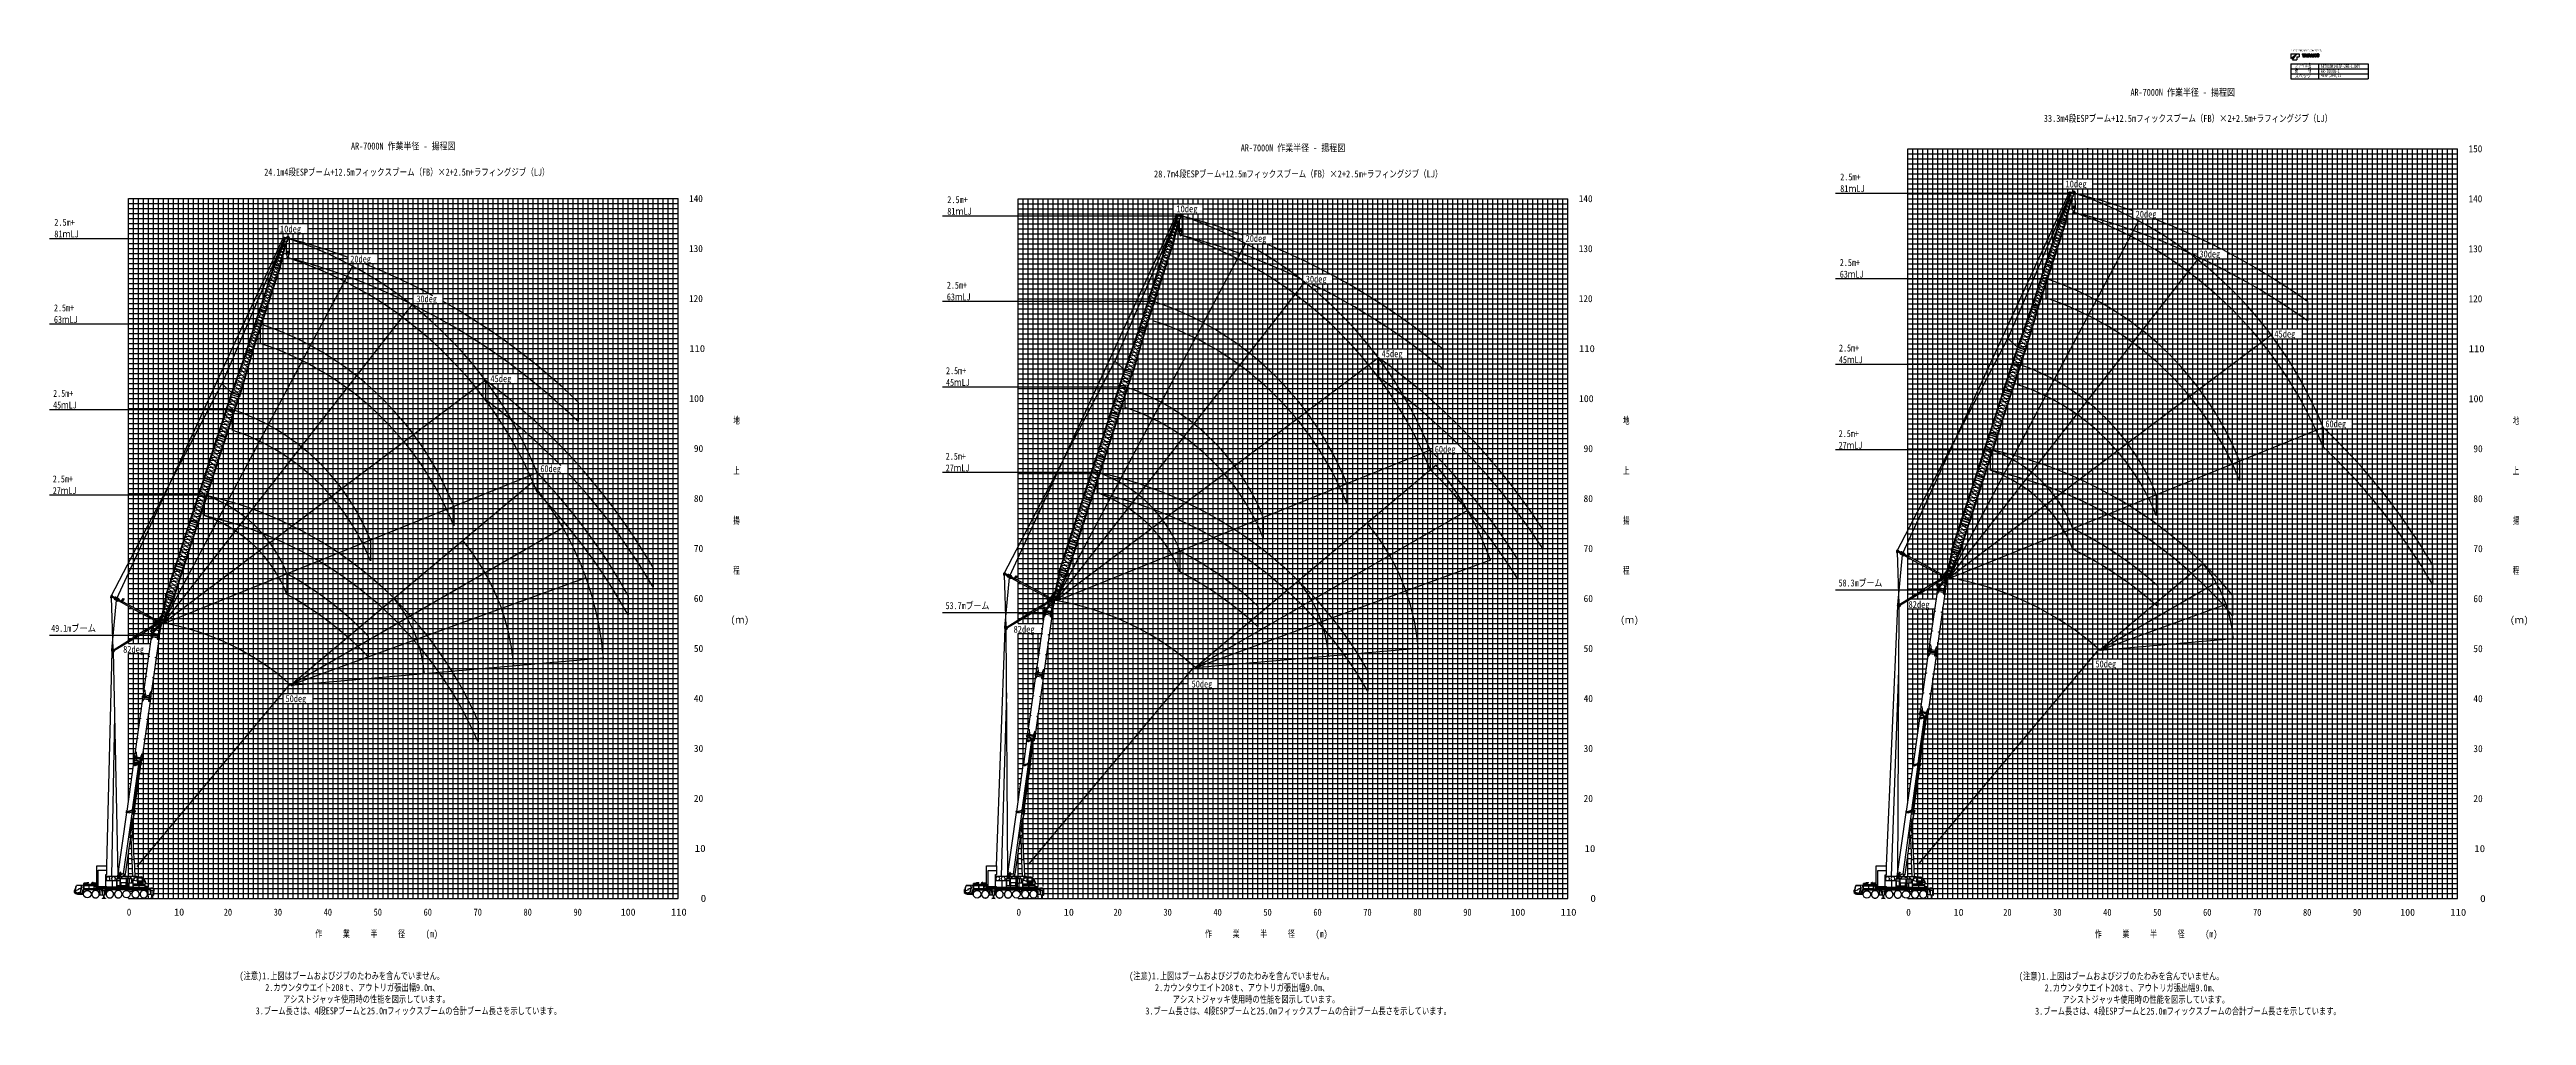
# Model space of a CAD drawing. Extents: x -435160 to 60610, y -141577 to 51650.
import ezdxf

# ---------------------------------------------------------------- set-up
doc = ezdxf.new("R2010")
doc.units = 0
doc.layers.get('0').update_dxf_attribs({"linetype": 'CONTINUOUS'})

msp = doc.modelspace()

# ---------------------------------------------------------------- texts
at = {"color": 7, "linetype": 'Continuous'}
for s, insert, char_height, attachment_point in [('\\W0.448000;\\A1;ALL RIGHTS RESERVED,COPYRIGHT(C) TADANOSYSTEMS INC.', (13452.211997, 51611.913385), 336, 1), ('\\W0.586320;\\A1;機\u3000\u3000\u3000種', (14224.670958, 46999.591611), 800, 7), ('\\W0.729327;\\A1;スペック', (14220.455782, 45912.549863), 800, 7), ('\\W0.586613;\\A1;ファイル名', (14247.781782, 48017.247861), 800, 7), ('\\W0.624202;\\A1;AR7000N14ESP-2FB-LJ00Y', (19450.776067, 47931.452525), 700, 7), ('\\W0.657842;\\A1;AR-7000N-1', (19454.700831, 46966.536509), 700, 7), ('\\W0.653840;\\A1;4ESP,2FB,LJ', (19454.233884, 45958.735239), 700, 7), ('\\W0.812509;\\A1;AR-7000N 作業半径 - 揚程図', (-18641.758197, 43801.495301), 1400, 1), ('\\W0.762084;\\A1;33.3m4段ESPブーム+12.5mフィックスブーム（FB）×2+2.5m+ラフィングジブ（LJ）', (-36006.582002, 37791.198959), 1400, 4), ('\\W0.812509;\\A1;AR-7000N 作業半径 - 揚程図', (-374815.150525, 33047.621805), 1400, 1), ('\\W0.812509;\\A1;AR-7000N 作業半径 - 揚程図', (-196728.454361, 32687.340285), 1400, 1), ('\\W0.959616;\\A1;150', (49028.129992, 31791.169559), 1400, 4), ('\\W0.766957;\\A1;24.1m4段ESPブーム+12.5mフィックスブーム（FB）×2+2.5m+ラフィングジブ（LJ）', (-392178.837368, 27037.325463), 1400, 4), ('\\W0.762084;\\A1;28.7m4段ESPブーム+12.5mフィックスブーム（FB）×2+2.5m+ラフィングジブ（LJ）', (-214093.278166, 26677.043943), 1400, 4), ('\\W0.821589;\\A1;2.5m+\\P81ｍLJ', (-76753.767721, 26868.529965), 1400, 1), ('\\W0.888533;\\A1;10deg', (-31661.960682, 25460.608528), 1400, 1), ('\\W0.959616;\\A1;140', (-307145.262336, 21831.179959), 1400, 4), ('\\W0.821589;\\A1;2.5m+\\P81ｍLJ', (-255480.66015, 22333.302049), 1400, 1), ('\\W0.888533;\\A1;10deg', (-209630.048262, 20494.367581), 1400, 1), ('\\W0.959616;\\A1;140', (-129058.566172, 21811.174759), 1400, 4), ('\\W0.959616;\\A1;140', (49028.129992, 21791.169559), 1400, 4), ('\\W0.821589;\\A1;2.5m+\\P81ｍLJ', (-434207.552578, 17798.074132), 1400, 1), ('\\W0.888533;\\A1;10deg', (-389043.114235, 16443.198069), 1400, 1), ('\\W0.827255;\\A1;20deg', (-17601.034477, 19420.661343), 1400, 1), ('\\W0.827255;\\A1;20deg', (-374963.347368, 10443.31492), 1400, 1), ('\\W0.959616;\\A1;130', (-307145.262336, 11831.179959), 1400, 4), ('\\W0.827255;\\A1;20deg', (-195754.125344, 14566.785561), 1400, 1), ('\\W0.959616;\\A1;130', (-129058.566172, 11811.174759), 1400, 4), ('\\W0.827255;\\A1;30deg', (-4837.243741, 11450.755614), 1400, 1), ('\\W0.959616;\\A1;130', (49028.129992, 11791.169559), 1400, 4), ('\\W0.768923;\\A1;2.5m+\\P63ｍLJ', (-255549.455709, 5214.332167), 1400, 1), ('\\W0.827255;\\A1;30deg', (-183711.615436, 6431.874739), 1400, 1), ('\\W0.768923;\\A1;2.5m+\\P63ｍLJ', (-76822.563281, 9749.560083), 1400, 1), ('\\W0.768923;\\A1;2.5m+\\P63ｍLJ', (-434276.348137, 679.104251), 1400, 1), ('\\W0.827255;\\A1;30deg', (-361743.062583, 2472.860784), 1400, 1), ('\\W0.959616;\\A1;120', (-307145.262336, 1831.179959), 1400, 4), ('\\W0.959616;\\A1;120', (-129058.566172, 1811.174759), 1400, 4), ('\\W0.959616;\\A1;120', (49028.129992, 1791.169559), 1400, 4), ('\\W0.799680;\\A1;45deg', (10153.261098, -4557.655326), 1400, 1), ('\\W1.107249;\\A1;110', (-307110.814596, -8168.820041), 1400, 4), ('\\W0.799680;\\A1;45deg', (-168542.330387, -8498.310494), 1400, 1), ('\\W1.107249;\\A1;110', (-129024.118432, -8188.825241), 1400, 4), ('\\W0.768923;\\A1;2.5m+\\P45ｍLJ', (-76988.88433, -7353.992819), 1400, 1), ('\\W1.107249;\\A1;110', (49062.577732, -8208.830441), 1400, 4), ('\\W0.799680;\\A1;45deg', (-346913.020627, -13484.395458), 1400, 1), ('\\W0.768923;\\A1;2.5m+\\P45ｍLJ', (-255715.776758, -11889.220735), 1400, 1), ('\\W0.768923;\\A1;2.5m+\\P45ｍLJ', (-434442.669186, -16424.448651), 1400, 1), ('\\W1.028160;\\A1;100', (-307129.268714, -18168.820041), 1400, 4), ('\\W1.028160;\\A1;100', (-129042.57255, -18188.825241), 1400, 4), ('\\W1.028160;\\A1;100', (49044.123614, -18208.830441), 1400, 4), ('\\W0.666400;\\A1;地', (-298312.924664, -22594.990079), 1400, 4), ('\\W0.666400;\\A1;地', (-120226.2285, -22614.995279), 1400, 4), ('\\W0.768923;\\A1;2.5m+\\P27ｍLJ', (-77049.985439, -24473.004538), 1400, 1), ('\\W0.827255;\\A1;60deg', (20365.812756, -22525.311213), 1400, 1), ('\\W0.666400;\\A1;地', (57860.467664, -22635.000479), 1400, 4), ('\\W0.985907;\\A1; 90', (-307139.127824, -28168.820041), 1400, 4), ('\\W0.768923;\\A1;2.5m+\\P27ｍLJ', (-255776.877867, -29008.232454), 1400, 1), ('\\W0.827255;\\A1;60deg', (-157898.299549, -27600.06455), 1400, 1), ('\\W0.985907;\\A1; 90', (-129052.43166, -28188.825241), 1400, 4), ('\\W0.985907;\\A1; 90', (49034.264504, -28208.830441), 1400, 4), ('\\W0.768923;\\A1;2.5m+\\P27ｍLJ', (-434503.770296, -33543.46037), 1400, 1), ('\\W0.827255;\\A1;60deg', (-336926.017141, -31488.449077), 1400, 1), ('\\W0.666400;\\A1;上', (-298312.924664, -32594.990303), 1400, 4), ('\\W0.666400;\\A1;上', (-120226.2285, -32614.995503), 1400, 4), ('\\W0.666400;\\A1;上', (57860.467664, -32635.000703), 1400, 4), ('\\W0.985907;\\A1; 80', (-307139.127824, -38168.820041), 1400, 4), ('\\W0.985907;\\A1; 80', (-129052.43166, -38188.825241), 1400, 4), ('\\W0.985907;\\A1; 80', (49034.264504, -38208.830441), 1400, 4), ('\\W0.666400;\\A1;揚', (-298312.924664, -42594.990526), 1400, 4), ('\\W0.666400;\\A1;揚', (-120226.2285, -42614.995726), 1400, 4), ('\\W0.666400;\\A1;揚', (57860.467664, -42635.000926), 1400, 4), ('\\W0.985907;\\A1; 70', (-307139.127824, -48168.820041), 1400, 4), ('\\W0.985907;\\A1; 70', (-129052.43166, -48188.825241), 1400, 4), ('\\W0.985907;\\A1; 70', (49034.264504, -48208.830441), 1400, 4), ('\\W0.666400;\\A1;程', (-298312.924664, -52594.99075), 1400, 4), ('\\W0.666400;\\A1;程', (-120226.2285, -52614.99595), 1400, 4), ('\\W0.806400;\\A1;58.3mブーム', (-77089.565483, -54357.928059), 1400, 1), ('\\W0.666400;\\A1;程', (57860.467664, -52635.00115), 1400, 4), ('\\W0.985907;\\A1; 60', (-307139.127824, -58168.820041), 1400, 4), ('\\W0.806400;\\A1;53.7mブーム', (-255816.457912, -58893.155975), 1400, 1), ('\\W0.985907;\\A1; 60', (-129052.43166, -58188.825241), 1400, 4), ('\\W0.799680;\\A1;82deg', (-63065.208181, -58673.735282), 1400, 1), ('\\W0.985907;\\A1; 60', (49034.264504, -58208.830441), 1400, 4), ('\\W0.841768;\\A1;49.1mブーム', (-434827.471821, -63428.383891), 1400, 1), ('\\W0.946990;\\A1;(ｍ)', (-298836.691695, -62594.990973), 1400, 4), ('\\W0.799680;\\A1;82deg', (-242196.66977, -63621.67991), 1400, 1), ('\\W0.946990;\\A1;(ｍ)', (-120749.995531, -62614.996173), 1400, 4), ('\\W0.946990;\\A1;(ｍ)', (57336.700633, -62635.001373), 1400, 4), ('\\W0.799680;\\A1;82deg', (-420431.455139, -67651.235786), 1400, 1), ('\\W0.985907;\\A1; 50', (-307139.127824, -68168.820041), 1400, 4), ('\\W0.985907;\\A1; 50', (-129052.43166, -68188.825241), 1400, 4), ('\\W0.985907;\\A1; 50', (49034.264504, -68208.830441), 1400, 4), ('\\W0.827255;\\A1;50deg', (-25659.729985, -70564.947995), 1400, 1), ('\\W0.827255;\\A1;50deg', (-387921.942018, -77493.757314), 1400, 1), ('\\W0.985907;\\A1; 40', (-307139.127824, -78168.820265), 1400, 4), ('\\W0.827255;\\A1;50deg', (-206562.840321, -74577.715495), 1400, 1), ('\\W0.985907;\\A1; 40', (-129052.43166, -78188.825465), 1400, 4), ('\\W0.985907;\\A1; 40', (49034.264504, -78208.830665), 1400, 4), ('\\W0.985907;\\A1; 30', (-307139.127824, -88168.820488), 1400, 4), ('\\W0.985907;\\A1; 30', (-129052.43166, -88188.825688), 1400, 4), ('\\W0.985907;\\A1; 30', (49034.264504, -88208.830888), 1400, 4), ('\\W0.985907;\\A1; 20', (-307139.127824, -98168.814608), 1400, 4), ('\\W0.985907;\\A1; 20', (-129052.43166, -98188.819808), 1400, 4), ('\\W0.985907;\\A1; 20', (49034.264504, -98208.825008), 1400, 4), ('\\W1.142400;\\A1; 10', (-307102.612741, -108168.802625), 1400, 4), ('\\W1.142400;\\A1; 10', (-129015.916577, -108188.807825), 1400, 4), ('\\W1.142400;\\A1; 10', (49070.779587, -108208.813025), 1400, 4), ('\\W1.179856;\\A1;  0', (-307093.873083, -118168.790641), 1400, 4), ('\\W1.179856;\\A1;  0', (-129007.176919, -118188.795841), 1400, 4), ('\\W1.179856;\\A1;  0', (49079.519245, -118208.801041), 1400, 4), ('\\W0.959616;\\A1;0', (-419704.758783, -120206.868531), 1400, 1), ('\\W1.066240;\\A1;10', (-410239.460364, -120206.868531), 1400, 1), ('\\W0.872378;\\A1;20', (-400284.694584, -120206.868531), 1400, 1), ('\\W0.872378;\\A1;30', (-390284.69436, -120206.868531), 1400, 1), ('\\W0.872378;\\A1;40', (-380285.170211, -120206.868531), 1400, 1), ('\\W0.872378;\\A1;50', (-370285.169987, -120206.868531), 1400, 1), ('\\W0.872378;\\A1;60', (-360285.169987, -120206.868531), 1400, 1), ('\\W0.872378;\\A1;70', (-350285.169987, -120206.868531), 1400, 1), ('\\W0.872378;\\A1;80', (-340285.169987, -120206.868531), 1400, 1), ('\\W0.872378;\\A1;90', (-330285.169987, -120206.868531), 1400, 1), ('\\W1.028160;\\A1;100', (-320808.596944, -120206.868531), 1400, 1), ('\\W1.107249;\\A1;110', (-310790.142827, -120206.868531), 1400, 1), ('\\W0.959616;\\A1;0', (-241618.062619, -120226.873731), 1400, 1), ('\\W1.066240;\\A1;10', (-232152.7642, -120226.873731), 1400, 1), ('\\W0.872378;\\A1;20', (-222197.99842, -120226.873731), 1400, 1), ('\\W0.872378;\\A1;30', (-212197.998196, -120226.873731), 1400, 1), ('\\W0.872378;\\A1;40', (-202198.474047, -120226.873731), 1400, 1), ('\\W0.872378;\\A1;50', (-192198.473823, -120226.873731), 1400, 1), ('\\W0.872378;\\A1;60', (-182198.473823, -120226.873731), 1400, 1), ('\\W0.872378;\\A1;70', (-172198.473823, -120226.873731), 1400, 1), ('\\W0.872378;\\A1;80', (-162198.473823, -120226.873731), 1400, 1), ('\\W0.872378;\\A1;90', (-152198.473823, -120226.873731), 1400, 1), ('\\W1.028160;\\A1;100', (-142721.900781, -120226.873731), 1400, 1), ('\\W1.107249;\\A1;110', (-132703.446663, -120226.873731), 1400, 1), ('\\W0.959616;\\A1;0', (-63531.366455, -120246.878931), 1400, 1), ('\\W1.066240;\\A1;10', (-54066.068036, -120246.878931), 1400, 1), ('\\W0.872378;\\A1;20', (-44111.302256, -120246.878931), 1400, 1), ('\\W0.872378;\\A1;30', (-34111.302032, -120246.878931), 1400, 1), ('\\W0.872378;\\A1;40', (-24111.777883, -120246.878931), 1400, 1), ('\\W0.872378;\\A1;50', (-14111.777659, -120246.878931), 1400, 1), ('\\W0.872378;\\A1;60', (-4111.777659, -120246.878931), 1400, 1), ('\\W0.872378;\\A1;70', (5888.222341, -120246.878931), 1400, 1), ('\\W0.872378;\\A1;80', (15888.222341, -120246.878931), 1400, 1), ('\\W0.872378;\\A1;90', (25888.222341, -120246.878931), 1400, 1), ('\\W1.028160;\\A1;100', (35364.795383, -120246.878931), 1400, 1), ('\\W1.107249;\\A1;110', (45383.249501, -120246.878931), 1400, 1), ('\\W0.705600;\\A1;作\u3000\u3000\u3000業\u3000\u3000\u3000半\u3000\u3000\u3000径\u3000\u3000\u3000(m)', (-381969.678076, -124535.747761), 1400, 1), ('\\W0.705600;\\A1;作\u3000\u3000\u3000業\u3000\u3000\u3000半\u3000\u3000\u3000径\u3000\u3000\u3000(m)', (-203882.981913, -124555.752961), 1400, 1), ('\\W0.705600;\\A1;作\u3000\u3000\u3000業\u3000\u3000\u3000半\u3000\u3000\u3000径\u3000\u3000\u3000(m)', (-25796.285749, -124575.758161), 1400, 1), ('\\W0.740176;\\A1;(注意)1.上図はブームおよびジブのたわみを含んでいません｡\\P\u3000\u3000\u3000 2.カウンタウエイト208ｔ、アウトリガ張出幅9.0m、\\P\u3000\u3000\u3000\u3000\u3000\u3000アシストジャッキ使用時の性能を図示しています。\\P    3.ブーム長さは、4段ESPブームと25.0mフィックスブームの合計ブーム長さを示しています。', (-397145.71494, -132957.848104), 1400, 1), ('\\W0.740176;\\A1;(注意)1.上図はブームおよびジブのたわみを含んでいません｡\\P\u3000\u3000\u3000 2.カウンタウエイト208ｔ、アウトリガ張出幅9.0m、\\P\u3000\u3000\u3000\u3000\u3000\u3000アシストジャッキ使用時の性能を図示しています。\\P    3.ブーム長さは、4段ESPブームと25.0mフィックスブームの合計ブーム長さを示しています。', (-219059.018776, -132977.853304), 1400, 1), ('\\W0.740176;\\A1;(注意)1.上図はブームおよびジブのたわみを含んでいません｡\\P\u3000\u3000\u3000 2.カウンタウエイト208ｔ、アウトリガ張出幅9.0m、\\P\u3000\u3000\u3000\u3000\u3000\u3000アシストジャッキ使用時の性能を図示しています。\\P    3.ブーム長さは、4段ESPブームと25.0mフィックスブームの合計ブーム長さを示しています。', (-40972.322612, -133017.462904), 1400, 1)]:
    msp.add_mtext(s, dxfattribs=dict(at, insert=insert, char_height=char_height, attachment_point=attachment_point))

# ---------------------------------------------------------------- linework, layer by layer
at = {"color": 7, "linetype": 'Continuous'}
for p, q in [((13472.973985, 50770.229603), (14619.573985, 50770.229603)), ((13472.973985, 49888.229603), (14619.573985, 50770.229603)), ((13472.973985, 50770.229603), (13472.973985, 49888.229603)), ((13766.973985, 49594.229603), (14648.973985, 50770.229603)), ((13766.973985, 49594.229603), (14648.973985, 49594.229603)), ((14648.973985, 50770.229603), (15119.373985, 50770.229603)), ((14648.973985, 50182.229603), (14648.973985, 49594.229603)), ((14648.973985, 50182.229603), (15119.373985, 50182.229603)), ((15119.373985, 50770.229603), (15119.373985, 50182.229603)), ((15707.373985, 50770.229603), (16221.453985, 50770.229603)), ((15707.373985, 50770.229603), (15707.373985, 50610.629603)), ((15707.373985, 50610.629603), (15871.425985, 50610.629603)), ((15871.425985, 50610.629603), (15871.425985, 50182.229603)), ((15871.425985, 50182.229603), (16057.569985, 50182.229603)), ((16057.569985, 50610.629603), (16221.453985, 50610.629603)), ((16057.569985, 50610.629603), (16057.569985, 50182.229603)), ((16354.509985, 50770.229603), (16141.737985, 50182.229603)), ((16141.737985, 50182.229603), (16333.761985, 50182.229603)), ((16221.453985, 50770.229603), (16221.453985, 50610.629603)), ((16360.221985, 50267.909603), (16333.761985, 50182.229603)), ((16354.509985, 50770.229603), (16555.437985, 50770.229603)), ((16360.221985, 50267.909603), (16549.725985, 50267.909603)), ((16442.457985, 50534.525603), (16398.441985, 50391.977603)), ((16398.441985, 50391.977603), (16511.337985, 50391.977603)), ((16452.957985, 50581.145603), (16457.073985, 50581.145603)), ((16467.489985, 50534.525603), (16511.337985, 50391.977603)), ((16549.725985, 50267.909603), (16576.017985, 50182.229603)), ((16555.437985, 50770.229603), (16768.209985, 50182.229603)), ((16576.017985, 50182.229603), (16768.209985, 50182.229603)), ((16799.289985, 50770.229603), (17093.037985, 50770.229603)), ((16799.289985, 50770.229603), (16799.289985, 50182.229603)), ((16799.289985, 50182.229603), (17078.925985, 50182.229603)), ((16973.505985, 50625.413603), (17050.197985, 50625.413603)), ((16973.505985, 50625.413603), (16973.505985, 50329.901603)), ((16973.505985, 50329.901603), (17049.357985, 50329.901603)), ((17310.429985, 50182.229603), (17523.201985, 50770.229603)), ((17310.429985, 50182.229603), (17502.537985, 50182.229603)), ((17528.829985, 50267.909603), (17502.537985, 50182.229603)), ((17523.201985, 50770.229603), (17724.045985, 50770.229603)), ((17528.829985, 50267.909603), (17718.417985, 50267.909603)), ((17611.149985, 50534.525603), (17567.217985, 50391.977603)), ((17567.217985, 50391.977603), (17680.113985, 50391.977603)), ((17621.649985, 50581.145603), (17625.597985, 50581.145603)), ((17636.181985, 50534.525603), (17680.113985, 50391.977603)), ((17718.417985, 50267.909603), (17744.793985, 50182.229603)), ((17724.045985, 50770.229603), (17936.901985, 50182.229603)), ((17744.793985, 50182.229603), (17936.901985, 50182.229603)), ((17967.813985, 50770.229603), (18142.281985, 50770.229603)), ((17967.813985, 50770.229603), (17967.813985, 50182.229603)), ((17967.813985, 50182.229603), (18136.401985, 50182.229603)), ((18133.629985, 50507.225603), (18136.989985, 50507.225603)), ((18136.401985, 50462.957603), (18136.401985, 50182.229603)), ((18142.281985, 50770.229603), (18315.489985, 50488.409603)), ((18161.097985, 50463.965603), (18334.305985, 50182.229603)), ((18334.305985, 50182.229603), (18508.689985, 50182.229603)), ((18339.597985, 50445.149603), (18342.873985, 50445.149603)), ((18340.185985, 50770.229603), (18340.185985, 50489.501603)), ((18340.185985, 50770.229603), (18508.689985, 50770.229603)), ((18508.689985, 50770.229603), (18508.689985, 50182.229603)), ((13446.441865, 48823.921789), (13446.441865, 45823.921789)), ((13446.441865, 48823.921789), (28929.209982, 48823.921789)), ((13446.441865, 47823.921789), (28929.209982, 47823.921789)), ((13446.441865, 46823.921789), (28929.209982, 46823.921789)), ((13446.441865, 45823.921789), (28929.209982, 45823.921789)), ((18973.281709, 48823.921789), (18973.281709, 45823.921789)), ((28929.209982, 48823.921789), (28929.209982, 45823.921789)), ((-77706.095377, 22951.827826), (-30011.255109, 22951.827826)), ((-256432.987805, 18416.59991), (-208738.147537, 18416.59991)), ((-435159.880233, 13881.371994), (-387465.039965, 13881.371994)), ((-77706.095377, 5832.857945), (-35573.56022, 5832.857945)), ((-256432.987805, 1297.630029), (-214300.452648, 1297.630029)), ((-435159.880233, -3237.597888), (-393027.345076, -3237.597888)), ((-77706.095377, -11270.694957), (-41183.396423, -11270.694957)), ((-256432.987805, -15805.922874), (-219910.288852, -15805.922874)), ((-435159.880233, -20341.15079), (-398637.18128, -20341.15079)), ((-77706.095377, -28389.706676), (-46745.634705, -28389.706676)), ((-256432.987805, -32924.934592), (-225472.527133, -32924.934592)), ((-435159.880233, -37460.162509), (-404199.419561, -37460.162509)), ((-77706.095377, -56445.741781), (-57444.87686, -56445.741781)), ((-256432.987805, -60980.969697), (-236171.769289, -60980.969697)), ((-435159.880233, -65516.197613), (-413277.106986, -65516.197613))]:
    msp.add_line(p, q, dxfattribs=at)
at = {"color": 14, "linetype": 'Continuous'}
for p, q in [((-63195.598487, -49442.015817), (-63195.598487, 31791.198959)), ((-63195.598487, 31791.198959), (46804.401513, 31791.198959)), ((-53195.598487, -44657.840702), (-53195.598487, 31791.198959)), ((-43195.598487, -13880.891325), (-43195.598487, 31791.198959)), ((-33195.598487, 16228.131213), (-33195.598487, 31791.198959)), ((-23195.598487, -70208.801041), (-23195.598487, 31791.198959)), ((-13195.598487, 19791.198959), (-13195.598487, 31791.198959)), ((-3195.598487, 11791.198959), (-3195.598487, 31791.198959)), ((6804.401513, -118208.801041), (6804.401513, 31791.198959)), ((16804.401513, -118208.801041), (16804.401513, 31791.198959)), ((26804.401513, -118208.801041), (26804.401513, 31791.198959)), ((36804.401513, -118208.801041), (36804.401513, 31791.198959)), ((46804.401513, -118208.801041), (46804.401513, 31791.198959)), ((-419368.990815, -59406.934841), (-419368.990815, 21831.209359)), ((-419368.990815, 21831.209359), (-309368.990815, 21831.209359)), ((-409368.990815, -49787.648726), (-409368.990815, 21831.209359)), ((-399368.990815, -19010.692528), (-399368.990815, 21831.209359)), ((-389368.990815, 10564.908771), (-389368.990815, 21831.209359)), ((-379368.990815, -118168.790641), (-379368.990815, 21831.209359)), ((-369368.990815, -118168.790641), (-369368.990815, 21831.209359)), ((-359368.990815, 2831.209359), (-359368.990815, 21831.209359)), ((-349368.990815, -118168.790641), (-349368.990815, 21831.209359)), ((-339368.990815, -118168.790641), (-339368.990815, 21831.209359)), ((-329368.990815, -118168.790641), (-329368.990815, 21831.209359)), ((-319368.990815, -118168.790641), (-319368.990815, 21831.209359)), ((-309368.990815, -118168.790641), (-309368.990815, 21831.209359)), ((-241282.294651, -54535.227317), (-241282.294651, 21811.204159)), ((-241282.294651, 21811.204159), (-131282.294651, 21811.204159)), ((-231282.294651, -46983.858316), (-231282.294651, 21811.204159)), ((-221282.294651, -16445.791927), (-221282.294651, 21811.204159)), ((-211282.294651, 13663.230611), (-211282.294651, 21811.204159)), ((-201282.294651, -118188.795841), (-201282.294651, 21811.204159)), ((-191282.294651, 14811.204159), (-191282.294651, 21811.204159)), ((-181282.294651, 6811.204159), (-181282.294651, 21811.204159)), ((-171282.294651, -118188.795841), (-171282.294651, 21811.204159)), ((-161282.294651, -118188.795841), (-161282.294651, 21811.204159)), ((-151282.294651, -118188.795841), (-151282.294651, 21811.204159)), ((-141282.294651, -118188.795841), (-141282.294651, 21811.204159)), ((-131282.294651, -118188.795841), (-131282.294651, 21811.204159)), ((-63195.598487, 21791.198959), (-31025.349562, 21791.198959)), ((-30398.046242, 21791.198959), (46804.401513, 21791.198959)), ((-13195.598487, -118208.801041), (-13195.598487, 17791.198959)), ((-419368.990815, 11831.209359), (-388846.304239, 11831.209359)), ((-388066.550639, 11831.209359), (-309368.990815, 11831.209359)), ((-241282.294651, 11811.204159), (-211884.062212, 11811.204159)), ((-210515.474409, 11811.204159), (-131282.294651, 11811.204159)), ((-191282.294651, -118188.795841), (-191282.294651, 12811.204159)), ((-63195.598487, 11791.198959), (-34637.240915, 11791.198959)), ((-33268.662576, 11791.198959), (46804.401513, 11791.198959)), ((-33195.598487, -118208.801041), (-33195.598487, 12016.067764)), ((-389368.990815, -118168.790641), (-389368.990815, 6886.266562)), ((-211282.294651, -118188.795841), (-211282.294651, 9451.167163)), ((-3195.598487, -118208.801041), (-3195.598487, 9791.198959)), ((-419368.990815, 1831.209359), (-392380.092447, 1831.209359)), ((-391011.514108, 1831.209359), (-362368.990815, 1831.209359)), ((-359368.990815, -118168.790641), (-359368.990815, 831.209359)), ((-356368.990815, 1831.209359), (-309368.990815, 1831.209359)), ((-241282.294651, 1811.204159), (-215133.280614, 1811.204159)), ((-213764.702274, 1811.204159), (-131282.294651, 1811.204159)), ((-181282.294651, -118188.795841), (-181282.294651, 4811.204159)), ((-63195.598487, 1791.198959), (-37886.428294, 1791.198959)), ((-36517.849955, 1791.198959), (46804.401513, 1791.198959)), ((-419368.990815, -8168.790641), (-395629.279826, -8168.790641)), ((-394260.701487, -8168.790641), (-309368.990815, -8168.790641)), ((-241282.294651, -8188.795841), (-218489.972535, -8188.795841)), ((-216918.007302, -8188.795841), (-131282.294651, -8188.795841)), ((-63195.598487, -8208.801041), (-41352.630071, -8208.801041)), ((-39550.110699, -8208.801041), (46804.401513, -8208.801041)), ((-419368.990815, -18168.790641), (-399095.441117, -18168.790641)), ((-397292.921745, -18168.790641), (-309368.990815, -18168.790641)), ((-241282.294651, -18188.795841), (-221848.629283, -18188.795841)), ((-220046.074613, -18188.795841), (-131282.294651, -18188.795841)), ((-63195.598487, -18208.801041), (-44601.782152, -18208.801041)), ((-43195.598487, -118208.801041), (-43195.598487, -19428.60052)), ((-42799.26278, -18208.801041), (46804.401513, -18208.801041)), ((-399368.990815, -118168.790641), (-399368.990815, -24558.401723)), ((-221282.294651, -118188.795841), (-221282.294651, -21993.392486)), ((-419368.990815, -28168.790641), (-402344.593198, -28168.790641)), ((-400542.073826, -28168.790641), (-309368.990815, -28168.790641)), ((-241282.294651, -28188.795841), (-225097.781365, -28188.795841)), ((-223295.261992, -28188.795841), (-158282.294651, -28188.795841)), ((-152282.294651, -28188.795841), (-131282.294651, -28188.795841)), ((-63195.598487, -28208.801041), (-47850.955428, -28208.801041)), ((-46048.436056, -28208.801041), (46804.401513, -28208.801041)), ((-419368.990815, -38168.790641), (-405593.766474, -38168.790641)), ((-403791.247102, -38168.790641), (-309368.990815, -38168.790641)), ((-241282.294651, -38188.795841), (-228358.996484, -38188.795841)), ((-226544.435269, -38188.795841), (-131282.294651, -38188.795841)), ((-63195.598487, -38208.801041), (-51100.1746, -38208.801041)), ((-49297.655228, -38208.801041), (46804.401513, -38208.801041)), ((-419368.990815, -48168.790641), (-408842.985646, -48168.790641)), ((-407040.466274, -48168.790641), (-309368.990815, -48168.790641)), ((-241282.294651, -48188.795841), (-231596.183307, -48188.795841)), ((-229793.663637, -48188.795841), (-131282.294651, -48188.795841)), ((-63195.598487, -48208.801041), (-54349.361979, -48208.801041)), ((-52546.842607, -48208.801041), (46804.401513, -48208.801041)), ((-231282.294651, -118188.795841), (-231282.294651, -52770.336587)), ((-63195.598487, -58314.720895), (-63195.598487, -49950.29272)), ((-53195.598487, -118208.801041), (-53195.598487, -49777.203457)), ((-419368.990815, -58168.790641), (-411980.347606, -58168.790641)), ((-410342.493031, -58168.790641), (-309368.990815, -58168.790641)), ((-409368.990815, -118168.790641), (-409368.990815, -55335.240599)), ((-241282.294651, -62444.723444), (-241282.294651, -54843.64142)), ((-241282.294651, -58188.795841), (-235042.293487, -58188.795841)), ((-233674.845674, -58188.795841), (-131282.294651, -58188.795841)), ((-63195.598487, -58208.801041), (-63028.260753, -58208.801041)), ((-63195.598487, -99209.300373), (-63195.598487, -58604.503245)), ((-62529.671016, -58208.801041), (-57567.673881, -58208.801041)), ((-55970.127925, -58208.801041), (46804.401513, -58208.801041)), ((-419368.990815, -66574.725992), (-419368.990815, -59736.99012)), ((-241282.294651, -63188.795841), (-241282.294651, -62759.318754)), ((-419368.990815, -67168.790641), (-419368.990815, -66914.134262)), ((-419368.990815, -98860.327395), (-419368.990815, -69168.790641)), ((-413548.928592, -68168.790641), (-309368.990815, -68168.790641)), ((-241282.294651, -98880.332595), (-241282.294651, -65188.795841)), ((-241282.294651, -68188.795841), (-237059.778347, -68188.795841)), ((-235462.232391, -68188.795841), (-131282.294651, -68188.795841)), ((-63195.598487, -68208.801041), (-58988.426862, -68208.801041)), ((-57375.53619, -68208.801041), (46804.401513, -68208.801041)), ((-23195.598487, -118208.801041), (-23195.598487, -72208.801041)), ((-419368.990815, -78168.790641), (-416562.521743, -78168.790641)), ((-414944.257617, -78168.790641), (-388368.990815, -78168.790641)), ((-382368.990815, -78168.790641), (-309368.990815, -78168.790641)), ((-241282.294651, -78188.795841), (-238465.190319, -78188.795841)), ((-236867.644363, -78188.795841), (-131282.294651, -78188.795841)), ((-63195.598487, -78208.801041), (-60378.494118, -78208.801041)), ((-58780.948162, -78208.801041), (46804.401513, -78208.801041)), ((-419368.990815, -88168.790641), (-417957.294786, -88168.790641)), ((-416359.74883, -88168.790641), (-309368.990815, -88168.790641)), ((-241282.294651, -88188.795841), (-239736.275293, -88188.795841)), ((-238424.510246, -88188.795841), (-131282.294651, -88188.795841)), ((-63195.598487, -88208.801041), (-61620.293887, -88208.801041)), ((-60395.372537, -88208.801041), (46804.401513, -88208.801041)), ((-419368.990815, -98168.790641), (-419271.801662, -98168.790641)), ((-417857.033476, -98168.790641), (-309368.990815, -98168.790641)), ((-241282.294651, -98188.795841), (-241185.105499, -98188.795841)), ((-239770.337312, -98188.795841), (-131282.294651, -98188.795841)), ((-63195.598487, -98208.801041), (-63054.987476, -98208.801041)), ((-61743.222429, -98208.801041), (46804.401513, -98208.801041)), ((-419215.989997, -108168.790641), (-418701.286085, -108168.790641)), ((-418371.004232, -108168.790641), (-309368.990815, -108168.790641)), ((-241129.293833, -108188.795841), (-240614.589921, -108188.795841)), ((-240284.308068, -108188.795841), (-131282.294651, -108188.795841)), ((-63042.597669, -108208.801041), (-62527.893757, -108208.801041)), ((-62197.611905, -108208.801041), (46804.401513, -108208.801041)), ((-419368.990815, -113606.107209), (-419368.990815, -109257.448032)), ((-241282.294651, -113730.067353), (-241282.294651, -109277.453232)), ((-63195.598487, -113750.072553), (-63195.598487, -109297.458432)), ((-419368.990815, -118168.790641), (-419368.990815, -117964.751843)), ((-419368.990815, -118168.790641), (-309368.990815, -118168.790641)), ((-241282.294651, -118188.795841), (-241282.294651, -117984.757043)), ((-241282.294651, -118188.795841), (-131282.294651, -118188.795841)), ((-63195.598487, -118208.801041), (-63195.598487, -118004.762243)), ((-63195.598487, -118208.801041), (46804.401513, -118208.801041))]:
    msp.add_line(p, q, dxfattribs=at)
at = {"color": 252, "linetype": 'Continuous'}
for p, q in [((-63195.598487, 30791.198959), (46804.401513, 30791.198959)), ((-63195.598487, 29791.198959), (46804.401513, 29791.198959)), ((-62195.598487, -50125.118633), (-62195.598487, 31791.198959)), ((-61195.598487, -50685.403093), (-61195.598487, 31791.198959)), ((-60195.598487, -51245.687553), (-60195.598487, 31791.198959)), ((-59195.598487, -51805.972013), (-59195.598487, 31791.198959)), ((-58195.598487, -52366.256473), (-58195.598487, 31791.198959)), ((-57195.598487, -52926.540933), (-57195.598487, 31791.198959)), ((-56195.598487, -53486.825393), (-56195.598487, 31791.198959)), ((-55195.598487, -52301.844292), (-55195.598487, 31791.198959)), ((-54195.598487, -47735.527989), (-54195.598487, 31791.198959)), ((-52195.598487, -41580.179049), (-52195.598487, 31791.198959)), ((-51195.598487, -38502.486435), (-51195.598487, 31791.198959)), ((-50195.598487, -35424.79382), (-50195.598487, 31791.198959)), ((-49195.598487, -32347.199053), (-49195.598487, 31791.198959)), ((-48195.598487, -29269.506438), (-48195.598487, 31791.198959)), ((-47195.598487, -26191.813823), (-47195.598487, 31791.198959)), ((-46195.598487, -23114.077805), (-46195.598487, 31791.198959)), ((-45195.598487, -20036.38519), (-45195.598487, 31791.198959)), ((-44195.598487, -16958.692575), (-44195.598487, 31791.198959)), ((-42195.598487, -10803.198711), (-42195.598487, 31791.198959)), ((-41195.598487, -7741.580376), (-41195.598487, 31791.198959)), ((-40195.598487, -4887.856118), (-40195.598487, 31791.198959)), ((-39195.598487, -2034.131861), (-39195.598487, 31791.198959)), ((-38195.598487, 839.792743), (-38195.598487, 31791.198959)), ((-37195.598487, 3917.485358), (-37195.598487, 31791.198959)), ((-36195.598487, 6995.177972), (-36195.598487, 31791.198959)), ((-35195.598487, 10072.745983), (-35195.598487, 31791.198959)), ((-34195.598487, 13150.438598), (-34195.598487, 31791.198959)), ((-32195.598487, 18956.064158), (-32195.598487, 31791.198959)), ((-31195.598487, 25791.198959), (-31195.598487, 31791.198959)), ((-30195.598487, 25791.198959), (-30195.598487, 31791.198959)), ((-29195.598487, 25791.198959), (-29195.598487, 31791.198959)), ((-28195.598487, 25791.198959), (-28195.598487, 31791.198959)), ((-27195.598487, 31848.543482), (-27195.598487, 31912.509061)), ((-27195.598487, 25791.198959), (-27195.598487, 31791.198959)), ((-26195.598487, -118208.801041), (-26195.598487, 31791.198959)), ((-25195.598487, -70208.801041), (-25195.598487, 31791.198959)), ((-24195.598487, -70208.801041), (-24195.598487, 31791.198959)), ((-22195.598487, -70208.801041), (-22195.598487, 31791.198959)), ((-21195.598487, -70208.801041), (-21195.598487, 31791.198959)), ((-20195.598487, -118208.801041), (-20195.598487, 31791.198959)), ((-19195.598487, -118208.801041), (-19195.598487, 31791.198959)), ((-18195.598487, -118208.801041), (-18195.598487, 31791.198959)), ((-17195.598487, 19791.198959), (-17195.598487, 31791.198959)), ((-16195.598487, 19791.198959), (-16195.598487, 31791.198959)), ((-15195.598487, 19791.198959), (-15195.598487, 31791.198959)), ((-14195.598487, 19791.198959), (-14195.598487, 31791.198959)), ((-12195.598487, -118208.801041), (-12195.598487, 31791.198959)), ((-11195.598487, -118208.801041), (-11195.598487, 31791.198959)), ((-10195.598487, -118208.801041), (-10195.598487, 31791.198959)), ((-9195.598487, -118208.801041), (-9195.598487, 31791.198959)), ((-8195.598487, -118208.801041), (-8195.598487, 31791.198959)), ((-7195.598487, -118208.801041), (-7195.598487, 31791.198959)), ((-6195.598487, -118208.801041), (-6195.598487, 31791.198959)), ((-5195.598487, -118208.801041), (-5195.598487, 31791.198959)), ((-4195.598487, 11791.198959), (-4195.598487, 31791.198959)), ((-2195.598487, 11791.198959), (-2195.598487, 31791.198959)), ((-1195.598487, 11791.198959), (-1195.598487, 31791.198959)), ((-195.598487, 11791.198959), (-195.598487, 31791.198959)), ((804.401513, -118208.801041), (804.401513, 31791.198959)), ((1804.401513, -118208.801041), (1804.401513, 31791.198959)), ((2804.401513, -118208.801041), (2804.401513, 31791.198959)), ((3804.401513, -118208.801041), (3804.401513, 31791.198959)), ((4804.401513, -118208.801041), (4804.401513, 31791.198959)), ((5804.401513, -118208.801041), (5804.401513, 31791.198959)), ((7804.401513, -118208.801041), (7804.401513, 31791.198959)), ((8804.401513, -118208.801041), (8804.401513, 31791.198959)), ((9804.401513, -118208.801041), (9804.401513, 31791.198959)), ((10804.401513, -4208.801041), (10804.401513, 31791.198959)), ((11804.401513, -4208.801041), (11804.401513, 31791.198959)), ((12804.401513, -4208.801041), (12804.401513, 31791.198959)), ((13804.401513, -4208.801041), (13804.401513, 31791.198959)), ((14804.401513, -4208.801041), (14804.401513, 31791.198959)), ((15804.401513, -118208.801041), (15804.401513, 31791.198959)), ((17804.401513, -118208.801041), (17804.401513, 31791.198959)), ((18804.401513, -118208.801041), (18804.401513, 31791.198959)), ((19804.401513, -118208.801041), (19804.401513, 31791.198959)), ((20804.401513, -22208.801041), (20804.401513, 31791.198959)), ((21804.401513, -22208.801041), (21804.401513, 31791.198959)), ((22804.401513, -22208.801041), (22804.401513, 31791.198959)), ((23804.401513, -22208.801041), (23804.401513, 31791.198959)), ((24804.401513, -22208.801041), (24804.401513, 31791.198959)), ((25804.401513, -118208.801041), (25804.401513, 31791.198959)), ((27804.401513, -118208.801041), (27804.401513, 31791.198959)), ((28804.401513, -118208.801041), (28804.401513, 31791.198959)), ((29804.401513, -118208.801041), (29804.401513, 31791.198959)), ((30804.401513, -118208.801041), (30804.401513, 31791.198959)), ((31804.401513, -118208.801041), (31804.401513, 31791.198959)), ((32804.401513, -118208.801041), (32804.401513, 31791.198959)), ((33804.401513, -118208.801041), (33804.401513, 31791.198959)), ((34804.401513, -118208.801041), (34804.401513, 31791.198959)), ((35804.401513, -118208.801041), (35804.401513, 31791.198959)), ((37804.401513, -118208.801041), (37804.401513, 31791.198959)), ((38804.401513, -118208.801041), (38804.401513, 31791.198959)), ((39804.401513, -118208.801041), (39804.401513, 31791.198959)), ((40804.401513, -118208.801041), (40804.401513, 31791.198959)), ((41804.401513, -118208.801041), (41804.401513, 31791.198959)), ((42804.401513, -118208.801041), (42804.401513, 31791.198959)), ((43804.401513, -118208.801041), (43804.401513, 31791.198959)), ((44804.401513, -118208.801041), (44804.401513, 31791.198959)), ((45804.401513, -118208.801041), (45804.401513, 31791.198959)), ((-63195.598487, 28791.198959), (46804.401513, 28791.198959)), ((-63195.598487, 27791.198959), (46804.401513, 27791.198959)), ((-63195.598487, 26791.198959), (46804.401513, 26791.198959)), ((-63195.598487, 25791.198959), (46804.401513, 25791.198959)), ((-63195.598487, 24791.198959), (-32195.598487, 24791.198959)), ((-26195.598487, 24791.198959), (46804.401513, 24791.198959)), ((-419368.990815, 20831.209359), (-309368.990815, 20831.209359)), ((-419368.990815, 19831.209359), (-309368.990815, 19831.209359)), ((-418368.990815, -59932.523049), (-418368.990815, 21831.209359)), ((-417368.990815, -60473.242962), (-417368.990815, 21831.209359)), ((-416368.990815, -61033.527422), (-416368.990815, 21831.209359)), ((-415368.990815, -61593.811882), (-415368.990815, 21831.209359)), ((-414368.990815, -62154.096342), (-414368.990815, 21831.209359)), ((-413368.990815, -62275.973058), (-413368.990815, 21831.209359)), ((-412368.990815, -60049.753749), (-412368.990815, 21831.209359)), ((-411368.990815, -55943.0233), (-411368.990815, 21831.209359)), ((-410368.990815, -52865.336013), (-410368.990815, 21831.209359)), ((-408368.990815, -46709.980252), (-408368.990815, 21831.209359)), ((-407368.990815, -43632.287637), (-407368.990815, 21831.209359)), ((-406368.990815, -40554.69287), (-406368.990815, 21831.209359)), ((-405368.990815, -37477.000255), (-405368.990815, 21831.209359)), ((-404368.990815, -34361.123716), (-404368.990815, 21831.209359)), ((-403368.990815, -31321.571622), (-403368.990815, 21831.209359)), ((-402368.990815, -28243.879007), (-402368.990815, 21831.209359)), ((-401368.990815, -25166.186393), (-401368.990815, 21831.209359)), ((-400368.990815, -22088.385143), (-400368.990815, 21831.209359)), ((-398368.990815, -16011.873247), (-398368.990815, 21831.209359)), ((-397368.990815, -13158.14899), (-397368.990815, 21831.209359)), ((-396368.990815, -10304.424733), (-396368.990815, 21831.209359)), ((-395368.990815, -7367.701074), (-395368.990815, 21831.209359)), ((-394368.990815, -4290.00846), (-394368.990815, 21831.209359)), ((-393368.990815, -1212.315845), (-393368.990815, 21831.209359)), ((-392368.990815, 1865.252166), (-392368.990815, 21831.209359)), ((-391368.990815, 4942.944781), (-391368.990815, 21831.209359)), ((-390368.990815, 8020.637395), (-390368.990815, 21831.209359)), ((-388368.990815, 16831.209359), (-388368.990815, 21831.209359)), ((-387368.990815, 16831.209359), (-387368.990815, 21831.209359)), ((-386368.990815, 16831.209359), (-386368.990815, 21831.209359)), ((-385368.990815, 16831.209359), (-385368.990815, 21831.209359)), ((-384368.990815, 16831.209359), (-384368.990815, 21831.209359)), ((-383368.990815, -77168.790641), (-383368.990815, 21831.209359)), ((-382368.990815, -118168.790641), (-382368.990815, 21831.209359)), ((-381368.990815, -118168.790641), (-381368.990815, 21831.209359)), ((-380368.990815, -118168.790641), (-380368.990815, 21831.209359)), ((-378368.990815, -118168.790641), (-378368.990815, 21831.209359)), ((-377368.990815, -118168.790641), (-377368.990815, 21831.209359)), ((-376368.990815, -118168.790641), (-376368.990815, 21831.209359)), ((-375368.990815, -118168.790641), (-375368.990815, 21831.209359)), ((-374368.990815, 10831.209359), (-374368.990815, 21831.209359)), ((-373368.990815, 10831.209359), (-373368.990815, 21831.209359)), ((-372368.990815, 10831.209359), (-372368.990815, 21831.209359)), ((-371368.990815, 10831.209359), (-371368.990815, 21831.209359)), ((-370368.990815, 10831.209359), (-370368.990815, 21831.209359)), ((-368368.990815, -118168.790641), (-368368.990815, 21831.209359)), ((-367368.990815, -118168.790641), (-367368.990815, 21831.209359)), ((-366368.990815, -118168.790641), (-366368.990815, 21831.209359)), ((-365368.990815, -118168.790641), (-365368.990815, 21831.209359)), ((-364368.990815, -118168.790641), (-364368.990815, 21831.209359)), ((-363368.990815, -118168.790641), (-363368.990815, 21831.209359)), ((-362368.990815, -118168.790641), (-362368.990815, 21831.209359)), ((-361368.990815, 2831.209359), (-361368.990815, 21831.209359)), ((-360368.990815, 2831.209359), (-360368.990815, 21831.209359)), ((-358368.990815, 2831.209359), (-358368.990815, 21831.209359)), ((-357368.990815, 2831.209359), (-357368.990815, 21831.209359)), ((-356368.990815, -118168.790641), (-356368.990815, 21831.209359)), ((-355368.990815, -118168.790641), (-355368.990815, 21831.209359)), ((-354368.990815, -118168.790641), (-354368.990815, 21831.209359)), ((-353368.990815, -118168.790641), (-353368.990815, 21831.209359)), ((-352368.990815, -118168.790641), (-352368.990815, 21831.209359)), ((-351368.990815, -118168.790641), (-351368.990815, 21831.209359)), ((-350368.990815, -118168.790641), (-350368.990815, 21831.209359)), ((-348368.990815, -118168.790641), (-348368.990815, 21831.209359)), ((-347368.990815, -118168.790641), (-347368.990815, 21831.209359)), ((-346368.990815, -13168.790641), (-346368.990815, 21831.209359)), ((-345368.990815, -13168.790641), (-345368.990815, 21831.209359)), ((-344368.990815, -13168.790641), (-344368.990815, 21831.209359)), ((-343368.990815, -13168.790641), (-343368.990815, 21831.209359)), ((-342368.990815, -13168.790641), (-342368.990815, 21831.209359)), ((-341368.990815, -118168.790641), (-341368.990815, 21831.209359)), ((-340368.990815, -118168.790641), (-340368.990815, 21831.209359)), ((-338368.990815, -118168.790641), (-338368.990815, 21831.209359)), ((-337368.990815, -118168.790641), (-337368.990815, 21831.209359)), ((-336368.990815, -31168.790641), (-336368.990815, 21831.209359)), ((-335368.990815, -31168.790641), (-335368.990815, 21831.209359)), ((-334368.990815, -31168.790641), (-334368.990815, 21831.209359)), ((-333368.990815, -31168.790641), (-333368.990815, 21831.209359)), ((-332368.990815, -31168.790641), (-332368.990815, 21831.209359)), ((-331368.990815, -118168.790641), (-331368.990815, 21831.209359)), ((-330368.990815, -118168.790641), (-330368.990815, 21831.209359)), ((-328368.990815, -118168.790641), (-328368.990815, 21831.209359)), ((-327368.990815, -118168.790641), (-327368.990815, 21831.209359)), ((-326368.990815, -118168.790641), (-326368.990815, 21831.209359)), ((-325368.990815, -118168.790641), (-325368.990815, 21831.209359)), ((-324368.990815, -118168.790641), (-324368.990815, 21831.209359)), ((-323368.990815, -118168.790641), (-323368.990815, 21831.209359)), ((-322368.990815, -118168.790641), (-322368.990815, 21831.209359)), ((-321368.990815, -118168.790641), (-321368.990815, 21831.209359)), ((-320368.990815, -118168.790641), (-320368.990815, 21831.209359)), ((-318368.990815, -118168.790641), (-318368.990815, 21831.209359)), ((-317368.990815, -118168.790641), (-317368.990815, 21831.209359)), ((-316368.990815, -118168.790641), (-316368.990815, 21831.209359)), ((-315368.990815, -118168.790641), (-315368.990815, 21831.209359)), ((-314368.990815, -118168.790641), (-314368.990815, 21831.209359)), ((-313368.990815, -118168.790641), (-313368.990815, 21831.209359)), ((-312368.990815, -118168.790641), (-312368.990815, 21831.209359)), ((-311368.990815, -118168.790641), (-311368.990815, 21831.209359)), ((-310368.990815, -118168.790641), (-310368.990815, 21831.209359)), ((-241282.294651, 20811.204159), (-131282.294651, 20811.204159)), ((-240282.294651, -55060.815525), (-240282.294651, 21811.204159)), ((-239282.294651, -55579.323028), (-239282.294651, 21811.204159)), ((-238282.294651, -56139.607488), (-238282.294651, 21811.204159)), ((-237282.294651, -56699.891947), (-237282.294651, 21811.204159)), ((-236282.294651, -57260.176407), (-236282.294651, 21811.204159)), ((-235282.294651, -57820.460867), (-235282.294651, 21811.204159)), ((-234282.294651, -57288.908675), (-234282.294651, 21811.204159)), ((-233282.294651, -53773.140583), (-233282.294651, 21811.204159)), ((-232282.294651, -50300.432001), (-232282.294651, 21811.204159)), ((-230282.294651, -44145.057427), (-230282.294651, 21811.204159)), ((-229282.294651, -41067.387036), (-229282.294651, 21811.204159)), ((-228282.294651, -37989.694421), (-228282.294651, 21811.204159)), ((-227282.294651, -34912.001807), (-227282.294651, 21811.204159)), ((-226282.294651, -31834.407039), (-226282.294651, 21811.204159)), ((-225282.294651, -28756.714425), (-225282.294651, 21811.204159)), ((-224282.294651, -25678.978406), (-224282.294651, 21811.204159)), ((-223282.294651, -22601.285791), (-223282.294651, 21811.204159)), ((-222282.294651, -19523.484541), (-222282.294651, 21811.204159)), ((-220282.294651, -13368.099312), (-220282.294651, 21811.204159)), ((-219282.294651, -10449.864683), (-219282.294651, 21811.204159)), ((-218282.294651, -7596.140426), (-218282.294651, 21811.204159)), ((-217282.294651, -4742.416168), (-217282.294651, 21811.204159)), ((-216282.294651, -1725.107858), (-216282.294651, 21811.204159)), ((-215282.294651, 1352.584756), (-215282.294651, 21811.204159)), ((-214282.294651, 4489.397051), (-214282.294651, 21811.204159)), ((-213282.294651, 7507.845382), (-213282.294651, 21811.204159)), ((-212282.294651, 10585.537997), (-212282.294651, 21811.204159)), ((-210282.294651, 15971.824813), (-210282.294651, 21811.204159)), ((-209282.294651, 20811.204159), (-209282.294651, 21811.204159)), ((-208282.294651, 20811.204159), (-208282.294651, 21811.204159)), ((-207282.294651, 20811.204159), (-207282.294651, 21811.204159)), ((-206282.294651, 20811.204159), (-206282.294651, 21811.204159)), ((-205282.294651, 20811.204159), (-205282.294651, 21811.204159)), ((-204282.294651, -74188.795841), (-204282.294651, 21811.204159)), ((-203282.294651, -74188.795841), (-203282.294651, 21811.204159)), ((-202282.294651, -74188.795841), (-202282.294651, 21811.204159)), ((-200282.294651, -118188.795841), (-200282.294651, 21811.204159)), ((-199282.294651, -118188.795841), (-199282.294651, 21811.204159)), ((-198282.294651, -118188.795841), (-198282.294651, 21811.204159)), ((-197282.294651, -118188.795841), (-197282.294651, 21811.204159)), ((-196282.294651, -118188.795841), (-196282.294651, 21811.204159)), ((-195282.294651, 14811.204159), (-195282.294651, 21811.204159)), ((-194282.294651, 14811.204159), (-194282.294651, 21811.204159)), ((-193282.294651, 14811.204159), (-193282.294651, 21811.204159)), ((-192282.294651, 14811.204159), (-192282.294651, 21811.204159)), ((-190282.294651, -118188.795841), (-190282.294651, 21811.204159)), ((-189282.294651, -118188.795841), (-189282.294651, 21811.204159)), ((-188282.294651, -118188.795841), (-188282.294651, 21811.204159)), ((-187282.294651, -118188.795841), (-187282.294651, 21811.204159)), ((-186282.294651, -118188.795841), (-186282.294651, 21811.204159)), ((-185282.294651, -118188.795841), (-185282.294651, 21811.204159)), ((-184282.294651, -118188.795841), (-184282.294651, 21811.204159)), ((-183282.294651, 6811.204159), (-183282.294651, 21811.204159)), ((-182282.294651, 6811.204159), (-182282.294651, 21811.204159)), ((-180282.294651, 6811.204159), (-180282.294651, 21811.204159)), ((-179282.294651, 6811.204159), (-179282.294651, 21811.204159)), ((-178282.294651, -118188.795841), (-178282.294651, 21811.204159)), ((-177282.294651, -118188.795841), (-177282.294651, 21811.204159)), ((-176282.294651, -118188.795841), (-176282.294651, 21811.204159)), ((-175282.294651, -118188.795841), (-175282.294651, 21811.204159)), ((-174282.294651, -118188.795841), (-174282.294651, 21811.204159)), ((-173282.294651, -118188.795841), (-173282.294651, 21811.204159)), ((-172282.294651, -118188.795841), (-172282.294651, 21811.204159)), ((-170282.294651, -118188.795841), (-170282.294651, 21811.204159)), ((-169282.294651, -118188.795841), (-169282.294651, 21811.204159)), ((-168282.294651, -8188.795841), (-168282.294651, 21811.204159)), ((-167282.294651, -8188.795841), (-167282.294651, 21811.204159)), ((-166282.294651, -8188.795841), (-166282.294651, 21811.204159)), ((-165282.294651, -8188.795841), (-165282.294651, 21811.204159)), ((-164282.294651, -8188.795841), (-164282.294651, 21811.204159)), ((-163282.294651, -118188.795841), (-163282.294651, 21811.204159)), ((-162282.294651, -118188.795841), (-162282.294651, 21811.204159)), ((-160282.294651, -118188.795841), (-160282.294651, 21811.204159)), ((-159282.294651, -118188.795841), (-159282.294651, 21811.204159)), ((-158282.294651, -118188.795841), (-158282.294651, 21811.204159)), ((-157282.294651, -27188.795841), (-157282.294651, 21811.204159)), ((-156282.294651, -27188.795841), (-156282.294651, 21811.204159)), ((-155282.294651, -27188.795841), (-155282.294651, 21811.204159)), ((-154282.294651, -27188.795841), (-154282.294651, 21811.204159)), ((-153282.294651, -27188.795841), (-153282.294651, 21811.204159)), ((-152282.294651, -118188.795841), (-152282.294651, 21811.204159)), ((-150282.294651, -118188.795841), (-150282.294651, 21811.204159)), ((-149282.294651, -118188.795841), (-149282.294651, 21811.204159)), ((-148282.294651, -118188.795841), (-148282.294651, 21811.204159)), ((-147282.294651, -118188.795841), (-147282.294651, 21811.204159)), ((-146282.294651, -118188.795841), (-146282.294651, 21811.204159)), ((-145282.294651, -118188.795841), (-145282.294651, 21811.204159)), ((-144282.294651, -118188.795841), (-144282.294651, 21811.204159)), ((-143282.294651, -118188.795841), (-143282.294651, 21811.204159)), ((-142282.294651, -118188.795841), (-142282.294651, 21811.204159)), ((-140282.294651, -118188.795841), (-140282.294651, 21811.204159)), ((-139282.294651, -118188.795841), (-139282.294651, 21811.204159)), ((-138282.294651, -118188.795841), (-138282.294651, 21811.204159)), ((-137282.294651, -118188.795841), (-137282.294651, 21811.204159)), ((-136282.294651, -118188.795841), (-136282.294651, 21811.204159)), ((-135282.294651, -118188.795841), (-135282.294651, 21811.204159)), ((-134282.294651, -118188.795841), (-134282.294651, 21811.204159)), ((-133282.294651, -118188.795841), (-133282.294651, 21811.204159)), ((-132282.294651, -118188.795841), (-132282.294651, 21811.204159)), ((-63195.598487, 23791.198959), (46804.401513, 23791.198959)), ((-63195.598487, 22791.198959), (-31063.144262, 22791.198959)), ((-63195.598487, 20791.198959), (-31438.116152, 20791.198959)), ((-31195.598487, 21378.740855), (-31195.598487, 23791.198959)), ((-30639.430603, 20791.198959), (46804.401513, 20791.198959)), ((-30195.598487, 23261.919313), (-30195.598487, 23791.198959)), ((-29694.565922, 22791.198959), (46804.401513, 22791.198959)), ((-29195.598487, -118208.801041), (-29195.598487, 23791.198959)), ((-28195.598487, -118208.801041), (-28195.598487, 23791.198959)), ((-27195.598487, -118208.801041), (-27195.598487, 23791.198959)), ((-419368.990815, 18831.209359), (-309368.990815, 18831.209359)), ((-419368.990815, 17831.209359), (-309368.990815, 17831.209359)), ((-419368.990815, 16831.209359), (-309368.990815, 16831.209359)), ((-419368.990815, 15831.209359), (-389368.990815, 15831.209359)), ((-383368.990815, 15831.209359), (-309368.990815, 15831.209359)), ((-241282.294651, 19811.204159), (-210282.294651, 19811.204159)), ((-241282.294651, 18811.204159), (-131282.294651, 18811.204159)), ((-241282.294651, 17811.204159), (-209523.06031, 17811.204159)), ((-241282.294651, 16811.204159), (-209935.826901, 16811.204159)), ((-241282.294651, 15811.204159), (-210348.593491, 15811.204159)), ((-209473.682802, 15811.204159), (-131282.294651, 15811.204159)), ((-209282.294651, -118188.795841), (-209282.294651, 16604.081334)), ((-209232.29844, 16811.204159), (-131282.294651, 16811.204159)), ((-208801.197917, 17811.204159), (-131282.294651, 17811.204159)), ((-208282.294651, -118188.795841), (-208282.294651, 18811.204159)), ((-207282.294651, -118188.795841), (-207282.294651, 18811.204159)), ((-206282.294651, -74188.795841), (-206282.294651, 18811.204159)), ((-205282.294651, -74188.795841), (-205282.294651, 18811.204159)), ((-204282.294651, 19811.204159), (-131282.294651, 19811.204159)), ((-63195.598487, 19791.198959), (-31850.882743, 19791.198959)), ((-63195.598487, 18791.198959), (-32263.649333, 18791.198959)), ((-63195.598487, 17791.198959), (-32687.737951, 17791.198959)), ((-63195.598487, 16791.198959), (-33012.656689, 16791.198959)), ((-63195.598487, 15791.198959), (-33337.565964, 15791.198959)), ((-32195.598487, -118208.801041), (-32195.598487, 15093.760379)), ((-31968.987624, 15791.198959), (46804.401513, 15791.198959)), ((-31644.078349, 16791.198959), (46804.401513, 16791.198959)), ((-31363.583686, 17791.198959), (46804.401513, 17791.198959)), ((-31195.598487, -118208.801041), (-31195.598487, 18487.123078)), ((-31122.199325, 18791.198959), (-18195.598487, 18791.198959)), ((-30880.814964, 19791.198959), (-30317.773351, 19791.198959)), ((-30195.598487, -118208.801041), (-30195.598487, 19037.277001)), ((-29704.777371, 19791.198959), (46804.401513, 19791.198959)), ((-17195.598487, -118208.801041), (-17195.598487, 17791.198959)), ((-16195.598487, -118208.801041), (-16195.598487, 17791.198959)), ((-15195.598487, -118208.801041), (-15195.598487, 17791.198959)), ((-14195.598487, -118208.801041), (-14195.598487, 17791.198959)), ((-12195.598487, 18791.198959), (46804.401513, 18791.198959)), ((-419368.990815, 14831.209359), (-309368.990815, 14831.209359)), ((-419368.990815, 13831.209359), (-388481.03657, 13831.209359)), ((-419368.990815, 12831.209359), (-388433.537649, 12831.209359)), ((-419368.990815, 10831.209359), (-389259.07083, 10831.209359)), ((-388368.990815, 13989.226513), (-388368.990815, 14831.209359)), ((-388368.990815, -118168.790641), (-388368.990815, 10578.269131)), ((-388307.935, 10831.209359), (-387815.058945, 10831.209359)), ((-387825.166278, 12831.209359), (-309368.990815, 12831.209359)), ((-387368.990815, 14206.480213), (-387368.990815, 14831.209359)), ((-387115.05919, 10831.209359), (-309368.990815, 10831.209359)), ((-387112.45823, 13831.209359), (-309368.990815, 13831.209359)), ((-386368.990815, -77168.790641), (-386368.990815, 14831.209359)), ((-385368.990815, -77168.790641), (-385368.990815, 14831.209359)), ((-384368.990815, -77168.790641), (-384368.990815, 14831.209359)), ((-241282.294651, 14811.204159), (-210761.360081, 14811.204159)), ((-241282.294651, 13811.204159), (-211174.126672, 13811.204159)), ((-241282.294651, 12811.204159), (-211559.143474, 12811.204159)), ((-241282.294651, 10811.204159), (-212208.98095, 10811.204159)), ((-210840.393147, 10811.204159), (-131282.294651, 10811.204159)), ((-210282.294651, -118188.795841), (-210282.294651, 12482.908446)), ((-210190.555671, 12811.204159), (-131282.294651, 12811.204159)), ((-209956.451524, 13811.204159), (-196282.294651, 13811.204159)), ((-209715.067163, 14811.204159), (-208830.223781, 14811.204159)), ((-208646.111622, 14811.204159), (-131282.294651, 14811.204159)), ((-195282.294651, -118188.795841), (-195282.294651, 12811.204159)), ((-194282.294651, -118188.795841), (-194282.294651, 12811.204159)), ((-193282.294651, -118188.795841), (-193282.294651, 12811.204159)), ((-192282.294651, -118188.795841), (-192282.294651, 12811.204159)), ((-190282.294651, 13811.204159), (-131282.294651, 13811.204159)), ((-63195.598487, 14791.198959), (-33662.484702, 14791.198959)), ((-63195.598487, 13791.198959), (-33987.403439, 13791.198959)), ((-63195.598487, 12791.198959), (-34312.322177, 12791.198959)), ((-63195.598487, 10791.198959), (-34962.159653, 10791.198959)), ((-33593.581314, 10791.198959), (-5195.598487, 10791.198959)), ((-32943.743838, 12791.198959), (46804.401513, 12791.198959)), ((-32618.8251, 13791.198959), (46804.401513, 13791.198959)), ((-32293.906362, 14791.198959), (46804.401513, 14791.198959)), ((804.401513, 10791.198959), (46804.401513, 10791.198959)), ((-419368.990815, 9831.209359), (-389671.83742, 9831.209359)), ((-419368.990815, 8831.209359), (-390105.630259, 8831.209359)), ((-419368.990815, 7831.209359), (-390430.548997, 7831.209359)), ((-419368.990815, 6831.209359), (-390755.467735, 6831.209359)), ((-419368.990815, 5831.209359), (-391080.386473, 5831.209359)), ((-389711.79867, 5831.209359), (-309368.990815, 5831.209359)), ((-389386.879932, 6831.209359), (-309368.990815, 6831.209359)), ((-389061.961194, 7831.209359), (-309368.990815, 7831.209359)), ((-388737.042456, 8831.209359), (-309368.990815, 8831.209359)), ((-388549.319361, 9831.209359), (-375368.990815, 9831.209359)), ((-387368.990815, -77168.790641), (-387368.990815, 9914.297511)), ((-374368.990815, -118168.790641), (-374368.990815, 8831.209359)), ((-373368.990815, -118168.790641), (-373368.990815, 8831.209359)), ((-372368.990815, -118168.790641), (-372368.990815, 8831.209359)), ((-371368.990815, -118168.790641), (-371368.990815, 8831.209359)), ((-370368.990815, -118168.790641), (-370368.990815, 8831.209359)), ((-369368.990815, 9831.209359), (-309368.990815, 9831.209359)), ((-241282.294651, 9811.204159), (-212533.890224, 9811.204159)), ((-241282.294651, 8811.204159), (-212858.808962, 8811.204159)), ((-241282.294651, 7811.204159), (-213183.7277, 7811.204159)), ((-241282.294651, 6811.204159), (-213508.646438, 6811.204159)), ((-241282.294651, 5811.204159), (-213833.565176, 5811.204159)), ((-212464.986836, 5811.204159), (-184282.294651, 5811.204159)), ((-212282.294651, -118188.795841), (-212282.294651, 6373.474548)), ((-212140.068099, 6811.204159), (-131282.294651, 6811.204159)), ((-211815.149361, 7811.204159), (-131282.294651, 7811.204159)), ((-211490.230623, 8811.204159), (-131282.294651, 8811.204159)), ((-211165.311885, 9811.204159), (-131282.294651, 9811.204159)), ((-178282.294651, 5811.204159), (-131282.294651, 5811.204159)), ((-63195.598487, 9791.198959), (-35287.078391, 9791.198959)), ((-63195.598487, 8791.198959), (-35611.997129, 8791.198959)), ((-63195.598487, 7791.198959), (-35936.915867, 7791.198959)), ((-63195.598487, 6791.198959), (-36261.834605, 6791.198959)), ((-63195.598487, 5791.198959), (-36586.753343, 5791.198959)), ((-35218.175003, 5791.198959), (46804.401513, 5791.198959)), ((-35195.598487, -118208.801041), (-35195.598487, 5860.807139)), ((-34893.256265, 6791.198959), (46804.401513, 6791.198959)), ((-34568.337527, 7791.198959), (46804.401513, 7791.198959)), ((-34243.418789, 8791.198959), (46804.401513, 8791.198959)), ((-34195.598487, -118208.801041), (-34195.598487, 8938.375149)), ((-33918.500051, 9791.198959), (46804.401513, 9791.198959)), ((-4195.598487, -118208.801041), (-4195.598487, 9791.198959)), ((-2195.598487, -118208.801041), (-2195.598487, 9791.198959)), ((-1195.598487, -118208.801041), (-1195.598487, 9791.198959)), ((-195.598487, -118208.801041), (-195.598487, 9791.198959)), ((-419368.990815, 4831.209359), (-391405.295747, 4831.209359)), ((-419368.990815, 3831.209359), (-391730.214485, 3831.209359)), ((-419368.990815, 2831.209359), (-392055.173709, 2831.209359)), ((-419368.990815, 831.209359), (-392705.011185, 831.209359)), ((-391368.990815, -118168.790641), (-391368.990815, 730.881332)), ((-391336.432845, 831.209359), (-309368.990815, 831.209359)), ((-390686.59537, 2831.209359), (-309368.990815, 2831.209359)), ((-390368.990815, -118168.790641), (-390368.990815, 3808.573947)), ((-390361.636146, 3831.209359), (-309368.990815, 3831.209359)), ((-390036.717408, 4831.209359), (-309368.990815, 4831.209359)), ((-361368.990815, -118168.790641), (-361368.990815, 831.209359)), ((-360368.990815, -118168.790641), (-360368.990815, 831.209359)), ((-358368.990815, -118168.790641), (-358368.990815, 831.209359)), ((-357368.990815, -118168.790641), (-357368.990815, 831.209359)), ((-241282.294651, 4811.204159), (-214158.483914, 4811.204159)), ((-241282.294651, 3811.204159), (-214483.402652, 3811.204159)), ((-241282.294651, 2811.204159), (-214808.32139, 2811.204159)), ((-241282.294651, 811.204159), (-215458.199352, 811.204159)), ((-214282.294651, -118188.795841), (-214282.294651, 218.213923)), ((-214089.621012, 811.204159), (-131282.294651, 811.204159)), ((-213439.74305, 2811.204159), (-131282.294651, 2811.204159)), ((-213282.294651, -118188.795841), (-213282.294651, 3295.906537)), ((-213114.824312, 3811.204159), (-131282.294651, 3811.204159)), ((-212789.905574, 4811.204159), (-131282.294651, 4811.204159)), ((-183282.294651, -118188.795841), (-183282.294651, 4811.204159)), ((-182282.294651, -118188.795841), (-182282.294651, 4811.204159)), ((-180282.294651, -118188.795841), (-180282.294651, 4811.204159)), ((-179282.294651, -118188.795841), (-179282.294651, 4811.204159)), ((-63195.598487, 4791.198959), (-36911.672081, 4791.198959)), ((-63195.598487, 3791.198959), (-37236.590818, 3791.198959)), ((-63195.598487, 2791.198959), (-37561.509556, 2791.198959)), ((-63195.598487, 791.198959), (-38211.387518, 791.198959)), ((-36842.809179, 791.198959), (46804.401513, 791.198959)), ((-36195.598487, -118208.801041), (-36195.598487, 2783.114524)), ((-36192.931217, 2791.198959), (46804.401513, 2791.198959)), ((-35868.012479, 3791.198959), (46804.401513, 3791.198959)), ((-35543.093741, 4791.198959), (46804.401513, 4791.198959)), ((-419368.990815, -168.790641), (-393029.929923, -168.790641)), ((-419368.990815, -1168.790641), (-393354.848661, -1168.790641)), ((-419368.990815, -2168.790641), (-393679.767399, -2168.790641)), ((-419368.990815, -3168.790641), (-394004.686137, -3168.790641)), ((-419368.990815, -4168.790641), (-394329.604875, -4168.790641)), ((-392961.026535, -4168.790641), (-309368.990815, -4168.790641)), ((-392636.107797, -3168.790641), (-309368.990815, -3168.790641)), ((-392368.990815, -118168.790641), (-392368.990815, -2346.686679)), ((-392311.189059, -2168.790641), (-309368.990815, -2168.790641)), ((-391986.270321, -1168.790641), (-309368.990815, -1168.790641)), ((-391661.351583, -168.790641), (-309368.990815, -168.790641)), ((-241282.294651, -188.795841), (-215783.11809, -188.795841)), ((-241282.294651, -1188.795841), (-216108.036827, -1188.795841)), ((-241282.294651, -2188.795841), (-216432.955565, -2188.795841)), ((-241282.294651, -3188.795841), (-216757.874303, -3188.795841)), ((-241282.294651, -4188.795841), (-217088.295415, -4188.795841)), ((-215714.214702, -4188.795841), (-131282.294651, -4188.795841)), ((-215389.295964, -3188.795841), (-131282.294651, -3188.795841)), ((-215282.294651, -118188.795841), (-215282.294651, -2859.478692)), ((-215064.377226, -2188.795841), (-131282.294651, -2188.795841)), ((-214739.458488, -1188.795841), (-131282.294651, -1188.795841)), ((-214414.53975, -188.795841), (-131282.294651, -188.795841)), ((-63195.598487, -208.801041), (-38555.967375, -208.801041)), ((-63195.598487, -1208.801041), (-38906.386655, -1208.801041)), ((-63195.598487, -2208.801041), (-39256.805936, -2208.801041)), ((-63195.598487, -3208.801041), (-39607.225216, -3208.801041)), ((-63195.598487, -4208.801041), (-39957.644496, -4208.801041)), ((-38357.570955, -4208.801041), (46804.401513, -4208.801041)), ((-38195.598487, -118208.801041), (-38195.598487, -3668.523525)), ((-38057.776011, -3208.801041), (46804.401513, -3208.801041)), ((-37757.981066, -2208.801041), (46804.401513, -2208.801041)), ((-37458.186122, -1208.801041), (46804.401513, -1208.801041)), ((-37195.598487, -118208.801041), (-37195.598487, -332.910237)), ((-37158.391178, -208.801041), (46804.401513, -208.801041)), ((-419368.990815, -5168.790641), (-394654.523612, -5168.790641)), ((-419368.990815, -6168.790641), (-394979.44235, -6168.790641)), ((-419368.990815, -7168.790641), (-395304.361088, -7168.790641)), ((-419368.990815, -9168.790641), (-395971.042734, -9168.790641)), ((-394570.665035, -9168.790641), (-309368.990815, -9168.790641)), ((-394368.990815, -118168.790641), (-394368.990815, -8502.071908)), ((-393935.782749, -7168.790641), (-309368.990815, -7168.790641)), ((-393610.864011, -6168.790641), (-309368.990815, -6168.790641)), ((-393368.990815, -118168.790641), (-393368.990815, -5424.379293)), ((-393285.945273, -5168.790641), (-309368.990815, -5168.790641)), ((-241282.294651, -5188.795841), (-217438.714695, -5188.795841)), ((-241282.294651, -6188.795841), (-217789.133975, -6188.795841)), ((-241282.294651, -7188.795841), (-218139.553255, -7188.795841)), ((-241282.294651, -9188.795841), (-218840.391816, -9188.795841)), ((-217282.294651, -118188.795841), (-217282.294651, -9403.917563)), ((-217217.802247, -9188.795841), (-169282.294651, -9188.795841)), ((-216618.212358, -7188.795841), (-131282.294651, -7188.795841)), ((-216318.417414, -6188.795841), (-131282.294651, -6188.795841)), ((-216282.294651, -118188.795841), (-216282.294651, -6068.304275)), ((-216018.622469, -5188.795841), (-131282.294651, -5188.795841)), ((-163282.294651, -9188.795841), (-131282.294651, -9188.795841)), ((-63195.598487, -5208.801041), (-40308.063776, -5208.801041)), ((-63195.598487, -6208.801041), (-40658.483056, -6208.801041)), ((-63195.598487, -7208.801041), (-41008.902336, -7208.801041)), ((-63195.598487, -9208.801041), (-41677.548809, -9208.801041)), ((-39875.029437, -9208.801041), (46804.401513, -9208.801041)), ((-39256.955788, -7208.801041), (46804.401513, -7208.801041)), ((-39195.598487, -118208.801041), (-39195.598487, -7004.136813)), ((-38957.160844, -6208.801041), (46804.401513, -6208.801041)), ((-38657.365899, -5208.801041), (9804.401513, -5208.801041)), ((10804.401513, -118208.801041), (10804.401513, -6208.801041)), ((11804.401513, -118208.801041), (11804.401513, -6208.801041)), ((12804.401513, -118208.801041), (12804.401513, -6208.801041)), ((13804.401513, -118208.801041), (13804.401513, -6208.801041)), ((14804.401513, -118208.801041), (14804.401513, -6208.801041)), ((15804.401513, -5208.801041), (46804.401513, -5208.801041)), ((-419368.990815, -10168.790641), (-396321.462014, -10168.790641)), ((-419368.990815, -11168.790641), (-396671.881295, -11168.790641)), ((-419368.990815, -12168.790641), (-397022.300575, -12168.790641)), ((-419368.990815, -13168.790641), (-397372.719855, -13168.790641)), ((-419368.990815, -14168.790641), (-397723.139135, -14168.790641)), ((-396078.033538, -14168.790641), (-347368.990815, -14168.790641)), ((-395778.238594, -13168.790641), (-309368.990815, -13168.790641)), ((-395478.443649, -12168.790641), (-309368.990815, -12168.790641)), ((-395368.990815, -118168.790641), (-395368.990815, -11803.698313)), ((-395178.648705, -11168.790641), (-309368.990815, -11168.790641)), ((-394878.853761, -10168.790641), (-309368.990815, -10168.790641)), ((-341368.990815, -14168.790641), (-309368.990815, -14168.790641)), ((-241282.294651, -10188.795841), (-219190.811096, -10188.795841)), ((-241282.294651, -11188.795841), (-219541.230376, -11188.795841)), ((-241282.294651, -12188.795841), (-219891.649656, -12188.795841)), ((-241282.294651, -13188.795841), (-220224.035594, -13188.795841)), ((-241282.294651, -14188.795841), (-220548.954332, -14188.795841)), ((-218746.43496, -14188.795841), (-131282.294651, -14188.795841)), ((-218398.904452, -13188.795841), (-131282.294651, -13188.795841)), ((-218282.294651, -118188.795841), (-218282.294651, -12739.530851)), ((-218117.18708, -12188.795841), (-131282.294651, -12188.795841)), ((-217817.392135, -11188.795841), (-131282.294651, -11188.795841)), ((-217517.597191, -10188.795841), (-131282.294651, -10188.795841)), ((-168282.294651, -118188.795841), (-168282.294651, -10188.795841)), ((-167282.294651, -118188.795841), (-167282.294651, -10188.795841)), ((-166282.294651, -118188.795841), (-166282.294651, -10188.795841)), ((-165282.294651, -118188.795841), (-165282.294651, -10188.795841)), ((-164282.294651, -118188.795841), (-164282.294651, -10188.795841)), ((-63195.598487, -10208.801041), (-42002.467547, -10208.801041)), ((-63195.598487, -11208.801041), (-42327.386285, -11208.801041)), ((-63195.598487, -12208.801041), (-42652.305023, -12208.801041)), ((-63195.598487, -13208.801041), (-42977.22376, -13208.801041)), ((-63195.598487, -14208.801041), (-43302.142498, -14208.801041)), ((-41499.623126, -14208.801041), (46804.401513, -14208.801041)), ((-41195.598487, -118208.801041), (-41195.598487, -13273.106655)), ((-41174.704388, -13208.801041), (46804.401513, -13208.801041)), ((-40849.78565, -12208.801041), (46804.401513, -12208.801041)), ((-40524.866912, -11208.801041), (46804.401513, -11208.801041)), ((-40199.948175, -10208.801041), (46804.401513, -10208.801041)), ((-40195.598487, -118208.801041), (-40195.598487, -10195.414041)), ((-419368.990815, -15168.790641), (-398073.558415, -15168.790641)), ((-419368.990815, -16168.790641), (-398423.977695, -16168.790641)), ((-419368.990815, -17168.790641), (-398795.3373, -17168.790641)), ((-419368.990815, -19168.790641), (-399420.359855, -19168.790641)), ((-397617.840482, -19168.790641), (-309368.990815, -19168.790641)), ((-397368.990815, -118168.790641), (-397368.990815, -18402.907858)), ((-396977.418371, -17168.790641), (-309368.990815, -17168.790641)), ((-396677.623427, -16168.790641), (-309368.990815, -16168.790641)), ((-396377.828482, -15168.790641), (-309368.990815, -15168.790641)), ((-396368.990815, -118168.790641), (-396368.990815, -15139.311601)), ((-346368.990815, -118168.790641), (-346368.990815, -15168.790641)), ((-345368.990815, -118168.790641), (-345368.990815, -15168.790641)), ((-344368.990815, -118168.790641), (-344368.990815, -15168.790641)), ((-343368.990815, -118168.790641), (-343368.990815, -15168.790641)), ((-342368.990815, -118168.790641), (-342368.990815, -15168.790641)), ((-241282.294651, -15188.795841), (-220873.87307, -15188.795841)), ((-241282.294651, -16188.795841), (-221198.791808, -16188.795841)), ((-241282.294651, -17188.795841), (-221523.710545, -17188.795841)), ((-241282.294651, -19188.795841), (-222173.548021, -19188.795841)), ((-220370.993351, -19188.795841), (-131282.294651, -19188.795841)), ((-220282.294651, -118188.795841), (-220282.294651, -18915.699871)), ((-219721.191173, -17188.795841), (-131282.294651, -17188.795841)), ((-219396.272435, -16188.795841), (-131282.294651, -16188.795841)), ((-219282.294651, -118188.795841), (-219282.294651, -15838.007257)), ((-219071.353697, -15188.795841), (-131282.294651, -15188.795841)), ((-63195.598487, -15208.801041), (-43627.061236, -15208.801041)), ((-63195.598487, -16208.801041), (-43951.979974, -16208.801041)), ((-63195.598487, -17208.801041), (-44276.898712, -17208.801041)), ((-63195.598487, -19208.801041), (-44806.518248, -19208.801041)), ((-43124.181518, -19208.801041), (46804.401513, -19208.801041)), ((-42455.982476, -17208.801041), (46804.401513, -17208.801041)), ((-42195.598487, -118208.801041), (-42195.598487, -16350.79927)), ((-42149.460602, -16208.801041), (46804.401513, -16208.801041)), ((-41824.541864, -15208.801041), (46804.401513, -15208.801041)), ((-419368.990815, -20168.790641), (-399745.278592, -20168.790641)), ((-419368.990815, -21168.790641), (-400070.19733, -21168.790641)), ((-419368.990815, -22168.790641), (-400395.116068, -22168.790641)), ((-419368.990815, -23168.790641), (-400720.034806, -23168.790641)), ((-419368.990815, -24168.790641), (-401044.918246, -24168.790641)), ((-399242.398874, -24168.790641), (-309368.990815, -24168.790641)), ((-398917.515434, -23168.790641), (-309368.990815, -23168.790641)), ((-398592.596696, -22168.790641), (-309368.990815, -22168.790641)), ((-398368.990815, -118168.790641), (-398368.990815, -21480.600473)), ((-398267.677958, -21168.790641), (-309368.990815, -21168.790641)), ((-397942.75922, -20168.790641), (-309368.990815, -20168.790641)), ((-241282.294651, -20188.795841), (-222498.466759, -20188.795841)), ((-241282.294651, -21188.795841), (-222823.385497, -21188.795841)), ((-241282.294651, -22188.795841), (-223148.304235, -22188.795841)), ((-241282.294651, -23188.795841), (-223473.222973, -23188.795841)), ((-241282.294651, -24188.795841), (-223798.141711, -24188.795841)), ((-221995.587041, -24188.795841), (-131282.294651, -24188.795841)), ((-221670.668303, -23188.795841), (-131282.294651, -23188.795841)), ((-221345.749565, -22188.795841), (-131282.294651, -22188.795841)), ((-221020.830827, -21188.795841), (-131282.294651, -21188.795841)), ((-220695.912089, -20188.795841), (-131282.294651, -20188.795841)), ((-63195.598487, -20208.801041), (-45251.619628, -20208.801041)), ((-63195.598487, -21208.801041), (-45576.538366, -21208.801041)), ((-63195.598487, -22208.801041), (-45901.457104, -22208.801041)), ((-63195.598487, -23208.801041), (-46226.375842, -23208.801041)), ((-63195.598487, -24208.801041), (-46551.29458, -24208.801041)), ((-44748.775207, -24208.801041), (46804.401513, -24208.801041)), ((-44423.85647, -23208.801041), (19804.401513, -23208.801041)), ((-44195.598487, -118208.801041), (-44195.598487, -22506.293135)), ((-44098.937732, -22208.801041), (46804.401513, -22208.801041)), ((-43774.018994, -21208.801041), (46804.401513, -21208.801041)), ((-43449.100256, -20208.801041), (46804.401513, -20208.801041)), ((20804.401513, -118208.801041), (20804.401513, -24208.801041)), ((21804.401513, -118208.801041), (21804.401513, -24208.801041)), ((22804.401513, -118208.801041), (22804.401513, -24208.801041)), ((23804.401513, -118208.801041), (23804.401513, -24208.801041)), ((24804.401513, -118208.801041), (24804.401513, -24208.801041)), ((25804.401513, -23208.801041), (46804.401513, -23208.801041)), ((-419368.990815, -25168.790641), (-401369.836984, -25168.790641)), ((-419368.990815, -26168.790641), (-401694.755722, -26168.790641)), ((-419368.990815, -27168.790641), (-402019.67446, -27168.790641)), ((-419368.990815, -29168.790641), (-402669.511936, -29168.790641)), ((-400866.992564, -29168.790641), (-309368.990815, -29168.790641)), ((-400368.990815, -118168.790641), (-400368.990815, -27636.094337)), ((-400217.155088, -27168.790641), (-309368.990815, -27168.790641)), ((-399892.23635, -26168.790641), (-309368.990815, -26168.790641)), ((-399567.317612, -25168.790641), (-309368.990815, -25168.790641)), ((-241282.294651, -25188.795841), (-224123.025151, -25188.795841)), ((-241282.294651, -26188.795841), (-224447.943889, -26188.795841)), ((-241282.294651, -27188.795841), (-224772.862627, -27188.795841)), ((-241282.294651, -29188.795841), (-225422.686, -29188.795841)), ((-224282.294651, -25678.978406), (-224282.294651, -25679.02181)), ((-223620.166628, -29188.795841), (-131282.294651, -29188.795841)), ((-223282.294651, -118188.795841), (-223282.294651, -28148.886351)), ((-222970.343255, -27188.795841), (-131282.294651, -27188.795841)), ((-222645.424517, -26188.795841), (-131282.294651, -26188.795841)), ((-222320.505779, -25188.795841), (-131282.294651, -25188.795841)), ((-222282.294651, -118188.795841), (-222282.294651, -25071.193736)), ((-157282.294651, -118188.795841), (-157282.294651, -29188.795841)), ((-156282.294651, -118188.795841), (-156282.294651, -29188.795841)), ((-155282.294651, -118188.795841), (-155282.294651, -29188.795841)), ((-154282.294651, -118188.795841), (-154282.294651, -29188.795841)), ((-153282.294651, -118188.795841), (-153282.294651, -29188.795841)), ((-63195.598487, -25208.801041), (-46876.213318, -25208.801041)), ((-63195.598487, -26208.801041), (-47201.132055, -26208.801041)), ((-63195.598487, -27208.801041), (-47526.050793, -27208.801041)), ((-63195.598487, -29208.801041), (-48175.874166, -29208.801041)), ((-46373.354794, -29208.801041), (46804.401513, -29208.801041)), ((-46195.598487, -118208.801041), (-46195.598487, -28661.721768)), ((-45723.531421, -27208.801041), (46804.401513, -27208.801041)), ((-45398.612683, -26208.801041), (46804.401513, -26208.801041)), ((-45195.598487, -118208.801041), (-45195.598487, -25583.985749)), ((-45073.693945, -25208.801041), (46804.401513, -25208.801041)), ((-419368.990815, -30168.790641), (-402994.430674, -30168.790641)), ((-419368.990815, -31168.790641), (-403319.349412, -31168.790641)), ((-419368.990815, -32168.790641), (-403644.26815, -32168.790641)), ((-419368.990815, -33168.790641), (-403969.186887, -33168.790641)), ((-419368.990815, -34168.790641), (-404307.020326, -34168.790641)), ((-402491.57215, -34168.790641), (-309368.990815, -34168.790641)), ((-402368.990815, -118168.790641), (-402368.990815, -33791.479567)), ((-402166.667515, -33168.790641), (-309368.990815, -33168.790641)), ((-401841.748777, -32168.790641), (-337368.990815, -32168.790641)), ((-401516.83004, -31168.790641), (-309368.990815, -31168.790641)), ((-401368.990815, -118168.790641), (-401368.990815, -30713.786952)), ((-401191.911302, -30168.790641), (-309368.990815, -30168.790641)), ((-336368.990815, -118168.790641), (-336368.990815, -33168.790641)), ((-335368.990815, -118168.790641), (-335368.990815, -33168.790641)), ((-334368.990815, -118168.790641), (-334368.990815, -33168.790641)), ((-333368.990815, -118168.790641), (-333368.990815, -33168.790641)), ((-332368.990815, -118168.790641), (-332368.990815, -33168.790641)), ((-331368.990815, -32168.790641), (-309368.990815, -32168.790641)), ((-241282.294651, -30188.795841), (-225747.604738, -30188.795841)), ((-241282.294651, -31188.795841), (-226072.523476, -31188.795841)), ((-241282.294651, -32188.795841), (-226397.442213, -32188.795841)), ((-241282.294651, -33188.795841), (-226722.360951, -33188.795841)), ((-241282.294651, -34188.795841), (-227047.279689, -34188.795841)), ((-225282.294651, -118188.795841), (-225282.294651, -34304.314984)), ((-225244.760317, -34188.795841), (-131282.294651, -34188.795841)), ((-224919.841579, -33188.795841), (-131282.294651, -33188.795841)), ((-224594.922841, -32188.795841), (-131282.294651, -32188.795841)), ((-224282.294651, -118188.795841), (-224282.294651, -31226.622369)), ((-224270.004103, -31188.795841), (-131282.294651, -31188.795841)), ((-223928.92253, -30188.795841), (-131282.294651, -30188.795841)), ((-63195.598487, -30208.801041), (-48500.792904, -30208.801041)), ((-63195.598487, -31208.801041), (-48825.711642, -31208.801041)), ((-63195.598487, -32208.801041), (-49150.63038, -32208.801041)), ((-63195.598487, -33208.801041), (-49475.58091, -33208.801041)), ((-63195.598487, -34208.801041), (-49800.499648, -34208.801041)), ((-47997.980276, -34208.801041), (46804.401513, -34208.801041)), ((-47673.029746, -33208.801041), (46804.401513, -33208.801041)), ((-47348.111008, -32208.801041), (46804.401513, -32208.801041)), ((-47195.598487, -118208.801041), (-47195.598487, -31739.414383)), ((-47023.19227, -31208.801041), (46804.401513, -31208.801041)), ((-46698.273532, -30208.801041), (46804.401513, -30208.801041)), ((-419368.990815, -35168.790641), (-404619.01026, -35168.790641)), ((-419368.990815, -36168.790641), (-404943.928998, -36168.790641)), ((-419368.990815, -37168.790641), (-405268.847736, -37168.790641)), ((-419368.990815, -39168.790641), (-405918.685212, -39168.790641)), ((-404116.16584, -39168.790641), (-309368.990815, -39168.790641)), ((-403466.328364, -37168.790641), (-309368.990815, -37168.790641)), ((-403368.990815, -118168.790641), (-403368.990815, -36869.215585)), ((-403141.409626, -36168.790641), (-309368.990815, -36168.790641)), ((-402816.490888, -35168.790641), (-309368.990815, -35168.790641)), ((-241282.294651, -35188.795841), (-227372.198427, -35188.795841)), ((-241282.294651, -36188.795841), (-227697.117165, -36188.795841)), ((-241282.294651, -37188.795841), (-228022.035903, -37188.795841)), ((-241282.294651, -39188.795841), (-228671.905171, -39188.795841)), ((-226869.385799, -39188.795841), (-131282.294651, -39188.795841)), ((-226282.294651, -118188.795841), (-226282.294651, -37382.007595)), ((-226219.516531, -37188.795841), (-131282.294651, -37188.795841)), ((-225894.597793, -36188.795841), (-131282.294651, -36188.795841)), ((-225569.679055, -35188.795841), (-131282.294651, -35188.795841)), ((-63195.598487, -35208.801041), (-50125.418386, -35208.801041)), ((-63195.598487, -36208.801041), (-50450.337124, -36208.801041)), ((-63195.598487, -37208.801041), (-50775.255862, -37208.801041)), ((-63195.598487, -39208.801041), (-51425.093338, -39208.801041)), ((-49622.573966, -39208.801041), (46804.401513, -39208.801041)), ((-49195.598487, -118208.801041), (-49195.598487, -37894.701765)), ((-48972.73649, -37208.801041), (46804.401513, -37208.801041)), ((-48647.817752, -36208.801041), (46804.401513, -36208.801041)), ((-48322.899014, -35208.801041), (46804.401513, -35208.801041)), ((-48195.598487, -118208.801041), (-48195.598487, -34817.00915)), ((-419368.990815, -40168.790641), (-406243.60395, -40168.790641)), ((-419368.990815, -41168.790641), (-406568.522688, -41168.790641)), ((-419368.990815, -42168.790641), (-406893.473218, -42168.790641)), ((-419368.990815, -43168.790641), (-407218.391956, -43168.790641)), ((-419368.990815, -44168.790641), (-407543.310694, -44168.790641)), ((-405740.791322, -44168.790641), (-309368.990815, -44168.790641)), ((-405415.872584, -43168.790641), (-309368.990815, -43168.790641)), ((-405368.990815, -118168.790641), (-405368.990815, -43024.600815)), ((-405090.953846, -42168.790641), (-309368.990815, -42168.790641)), ((-404766.003316, -41168.790641), (-309368.990815, -41168.790641)), ((-404441.084578, -40168.790641), (-309368.990815, -40168.790641)), ((-404368.990815, -118168.790641), (-404368.990815, -39946.9082)), ((-241282.294651, -40188.795841), (-228996.823909, -40188.795841)), ((-241282.294651, -41188.795841), (-229321.742647, -41188.795841)), ((-241282.294651, -42188.795841), (-229646.661385, -42188.795841)), ((-241282.294651, -43188.795841), (-229971.580123, -43188.795841)), ((-241282.294651, -44188.795841), (-230296.498861, -44188.795841)), ((-228493.979489, -44188.795841), (-131282.294651, -44188.795841)), ((-228282.294651, -118188.795841), (-228282.294651, -43537.294981)), ((-228169.060751, -43188.795841), (-131282.294651, -43188.795841)), ((-227844.142013, -42188.795841), (-131282.294651, -42188.795841)), ((-227519.223275, -41188.795841), (-131282.294651, -41188.795841)), ((-227282.294651, -118188.795841), (-227282.294651, -40459.602366)), ((-227194.304537, -40188.795841), (-131282.294651, -40188.795841)), ((-63195.598487, -40208.801041), (-51750.012076, -40208.801041)), ((-63195.598487, -41208.801041), (-52074.930814, -41208.801041)), ((-63195.598487, -42208.801041), (-52399.849551, -42208.801041)), ((-63195.598487, -43208.801041), (-52724.768289, -43208.801041)), ((-63195.598487, -44208.801041), (-53049.687027, -44208.801041)), ((-51247.167655, -44208.801041), (46804.401513, -44208.801041)), ((-51195.598487, -118208.801041), (-51195.598487, -44050.058001)), ((-50922.248917, -43208.801041), (46804.401513, -43208.801041)), ((-50597.330179, -42208.801041), (46804.401513, -42208.801041)), ((-50272.411441, -41208.801041), (46804.401513, -41208.801041)), ((-50195.598487, -118208.801041), (-50195.598487, -40972.394379)), ((-49947.492704, -40208.801041), (46804.401513, -40208.801041)), ((-419368.990815, -45168.790641), (-407868.229432, -45168.790641)), ((-419368.990815, -46168.790641), (-408193.14817, -46168.790641)), ((-419368.990815, -47168.790641), (-408518.066908, -47168.790641)), ((-419368.990815, -49168.790641), (-409167.904384, -49168.790641)), ((-407368.990815, -118168.790641), (-407368.990815, -49179.888197)), ((-407365.385011, -49168.790641), (-309368.990815, -49168.790641)), ((-406715.547536, -47168.790641), (-309368.990815, -47168.790641)), ((-406390.628798, -46168.790641), (-309368.990815, -46168.790641)), ((-406368.990815, -118168.790641), (-406368.990815, -46102.195582)), ((-406065.71006, -45168.790641), (-309368.990815, -45168.790641)), ((-241282.294651, -45188.795841), (-230621.417599, -45188.795841)), ((-241282.294651, -46188.795841), (-230946.336336, -46188.795841)), ((-241282.294651, -47188.795841), (-231282.473944, -47188.795841)), ((-241282.294651, -49188.795841), (-231921.102608, -49188.795841)), ((-230118.582938, -49188.795841), (-131282.294651, -49188.795841)), ((-229468.735702, -47188.795841), (-131282.294651, -47188.795841)), ((-229282.294651, -118188.795841), (-229282.294651, -46614.987595)), ((-229143.816964, -46188.795841), (-131282.294651, -46188.795841)), ((-228818.898226, -45188.795841), (-131282.294651, -45188.795841)), ((-63195.598487, -45208.801041), (-53374.605765, -45208.801041)), ((-63195.598487, -46208.801041), (-53699.524503, -46208.801041)), ((-63195.598487, -47208.801041), (-54024.443241, -47208.801041)), ((-63195.598487, -49208.801041), (-63044.63506, -49208.801041)), ((-62786.16257, -49208.801041), (-54549.3872, -49208.801041)), ((-52938.645694, -49208.801041), (46804.401513, -49208.801041)), ((-52221.923869, -47208.801041), (46804.401513, -47208.801041)), ((-52195.598487, -118208.801041), (-52195.598487, -47127.745288)), ((-51897.005131, -46208.801041), (46804.401513, -46208.801041)), ((-51572.086393, -45208.801041), (46804.401513, -45208.801041)), ((-419368.990815, -50168.790641), (-409492.823121, -50168.790641)), ((-419368.990815, -51168.790641), (-409817.741859, -51168.790641)), ((-419368.990815, -52168.790641), (-410142.66978, -52168.790641)), ((-419368.990815, -53168.790641), (-410467.589081, -53168.790641)), ((-419368.990815, -54168.790641), (-410792.508381, -54168.790641)), ((-408989.988711, -54168.790641), (-309368.990815, -54168.790641)), ((-408665.06941, -53168.790641), (-309368.990815, -53168.790641)), ((-408368.990815, -118168.790641), (-408368.990815, -52257.553313)), ((-408340.15011, -52168.790641), (-309368.990815, -52168.790641)), ((-408015.222487, -51168.790641), (-309368.990815, -51168.790641)), ((-407690.303749, -50168.790641), (-309368.990815, -50168.790641)), ((-241282.294651, -50188.795841), (-232246.021908, -50188.795841)), ((-241282.294651, -51188.795841), (-232570.941209, -51188.795841)), ((-241282.294651, -52188.795841), (-232895.860509, -52188.795841)), ((-241282.294651, -53188.795841), (-233161.557772, -53188.795841)), ((-241282.294651, -54188.795841), (-233368.177034, -54188.795841)), ((-231866.600064, -54188.795841), (-131282.294651, -54188.795841)), ((-231406.958443, -53188.795841), (-131282.294651, -53188.795841)), ((-231093.340839, -52188.795841), (-131282.294651, -52188.795841)), ((-230768.421538, -51188.795841), (-131282.294651, -51188.795841)), ((-230443.502238, -50188.795841), (-131282.294651, -50188.795841)), ((-230282.294651, -118188.795841), (-230282.294651, -49692.6493)), ((-63195.598487, -50208.801041), (-62733.4749, -50208.801041)), ((-63195.598487, -51208.801041), (-60945.820307, -51208.801041)), ((-63195.598487, -52208.801041), (-59068.798652, -52208.801041)), ((-63195.598487, -53208.801041), (-57163.025738, -53208.801041)), ((-63195.598487, -54208.801041), (-56714.134977, -54208.801041)), ((-62195.598487, -57681.750367), (-62195.598487, -50509.6849)), ((-62158.129915, -50208.801041), (-54756.006462, -50208.801041)), ((-61195.598487, -57048.779838), (-61195.598487, -51069.07708)), ((-60261.433817, -51208.801041), (-54962.625725, -51208.801041)), ((-60195.598487, -56415.809309), (-60195.598487, -51617.544954)), ((-59195.598487, -55827.369042), (-59195.598487, -52142.266443)), ((-59068.798652, -52208.801041), (-55169.244987, -52208.801041)), ((-58195.598487, -55235.391517), (-58195.598487, -52666.987931)), ((-57195.598487, -54643.413993), (-57195.598487, -53191.70942)), ((-56691.818482, -53208.801041), (-55917.820907, -53208.801041)), ((-55244.894404, -54208.801041), (46804.401513, -54208.801041)), ((-55195.598487, -118208.801041), (-55195.598487, -54048.888898)), ((-54746.891304, -53208.801041), (46804.401513, -53208.801041)), ((-54294.829901, -52208.801041), (46804.401513, -52208.801041)), ((-54195.598487, -118208.801041), (-54195.598487, -51989.292334)), ((-53842.768499, -51208.801041), (46804.401513, -51208.801041)), ((-53390.707097, -50208.801041), (46804.401513, -50208.801041)), ((-419368.990815, -55168.790641), (-411117.427681, -55168.790641)), ((-419368.990815, -56168.790641), (-411442.346982, -56168.790641)), ((-419368.990815, -57168.790641), (-411781.970996, -57168.790641)), ((-419368.990815, -59168.790641), (-412186.966868, -59168.790641)), ((-410794.554433, -59168.790641), (-309368.990815, -59168.790641)), ((-410368.990815, -118168.790641), (-410368.990815, -58227.406095)), ((-409964.746612, -57168.790641), (-309368.990815, -57168.790641)), ((-409639.827312, -56168.790641), (-309368.990815, -56168.790641)), ((-409314.908011, -55168.790641), (-309368.990815, -55168.790641)), ((-241282.294651, -55188.795841), (-240665.277766, -55188.795841)), ((-241282.294651, -56188.795841), (-238877.623172, -56188.795841)), ((-241282.294651, -57188.795841), (-236948.0664, -57188.795841)), ((-241282.294651, -59188.795841), (-235939.643479, -59188.795841)), ((-240282.294651, -61811.752915), (-240282.294651, -55403.0336)), ((-240038.795436, -55188.795841), (-233574.796296, -55188.795841)), ((-239282.294651, -61167.570208), (-239282.294651, -55963.976119)), ((-238282.294651, -60575.592683), (-238282.294651, -56488.697607)), ((-238194.502901, -56188.795841), (-233781.415558, -56188.795841)), ((-237282.294651, -59983.615158), (-237282.294651, -57013.419096)), ((-236409.695234, -57188.795841), (-234202.573393, -57188.795841)), ((-236282.294651, -59391.637634), (-236282.294651, -57538.140584)), ((-235503.270248, -59188.795841), (-235458.76772, -59188.795841)), ((-235449.21277, -59188.795841), (-235086.16379, -59188.795841)), ((-235282.294651, -58267.273785), (-235282.294651, -58062.862073)), ((-235282.294651, -59697.521401), (-235282.294651, -59079.247873)), ((-234077.249849, -59188.795841), (-131282.294651, -59188.795841)), ((-233282.294651, -118188.795841), (-233282.294651, -57320.438091)), ((-233222.784271, -57188.795841), (-131282.294651, -57188.795841)), ((-232770.722869, -56188.795841), (-131282.294651, -56188.795841)), ((-232318.661466, -55188.795841), (-131282.294651, -55188.795841)), ((-232282.294651, -118188.795841), (-232282.294651, -55108.349214)), ((-63195.598487, -55208.801041), (-58150.680437, -55208.801041)), ((-63195.598487, -56208.801041), (-59839.933759, -56208.801041)), ((-63195.598487, -57208.801041), (-61448.408367, -57208.801041)), ((-62195.598487, -58208.801041), (-62195.598487, -58010.291081)), ((-61195.598487, -58208.801041), (-61195.598487, -57416.078917)), ((-60846.770428, -57208.801041), (-57436.21805, -57208.801041)), ((-60195.598487, -58208.801041), (-60195.598487, -56821.866753)), ((-59224.452949, -56208.801041), (-57354.071659, -56208.801041)), ((-59195.598487, -58208.801041), (-59195.598487, -56227.654589)), ((-58195.598487, -58208.801041), (-58195.598487, -55555.181995)), ((-57650.364085, -55208.801041), (-56597.248716, -55208.801041)), ((-57195.598487, -55418.019525), (-57195.598487, -54919.893847)), ((-56110.668751, -59208.801041), (46804.401513, -59208.801041)), ((-55829.587098, -57208.801041), (46804.401513, -57208.801041)), ((-55628.4447, -56208.801041), (46804.401513, -56208.801041)), ((-55482.014165, -55208.801041), (46804.401513, -55208.801041)), ((-419368.990815, -60168.790641), (-418597.080631, -60168.790641)), ((-419368.990815, -61168.790641), (-416733.107062, -61168.790641)), ((-419368.990815, -62168.790641), (-414827.334149, -62168.790641)), ((-419368.990815, -63168.790641), (-414079.954019, -63168.790641)), ((-419368.990815, -64168.790641), (-415417.859844, -64168.790641)), ((-418368.990815, -65941.755463), (-418368.990815, -60296.3823)), ((-417912.379652, -60168.790641), (-412393.58613, -60168.790641)), ((-417368.990815, -65323.816324), (-417368.990815, -60835.128772)), ((-416368.990815, -64731.838799), (-416368.990815, -61359.85026)), ((-416127.571985, -61168.790641), (-412600.205392, -61168.790641)), ((-415368.990815, -64139.861275), (-415368.990815, -61884.571749)), ((-415368.990815, -67168.790641), (-415368.990815, -64447.507777)), ((-414930.265275, -64168.790641), (-413951.638445, -64168.790641)), ((-414368.990815, -63547.88375), (-414368.990815, -62409.293237)), ((-414368.990815, -64632.629711), (-414368.990815, -63812.219628)), ((-414342.764317, -62168.790641), (-413368.990815, -62168.790641)), ((-412909.605295, -64168.790641), (-309368.990815, -64168.790641)), ((-412672.485534, -63168.790641), (-309368.990815, -63168.790641)), ((-412368.990815, -118168.790641), (-412368.990815, -62651.583849)), ((-412150.738641, -62168.790641), (-309368.990815, -62168.790641)), ((-411698.677238, -61168.790641), (-309368.990815, -61168.790641)), ((-411368.990815, -118168.790641), (-411368.990815, -60439.494972)), ((-411246.615836, -60168.790641), (-309368.990815, -60168.790641)), ((-241282.294651, -60188.795841), (-237628.896801, -60188.795841)), ((-241282.294651, -61188.795841), (-239298.114431, -61188.795841)), ((-241282.294651, -62188.795841), (-240877.966818, -62188.795841)), ((-241282.294651, -63188.795841), (-236357.074214, -63188.795841)), ((-240322.161307, -62188.795841), (-236216.533388, -62188.795841)), ((-240282.294651, -63188.795841), (-240282.294651, -62165.106589)), ((-239282.294651, -63188.795841), (-239282.294651, -61570.894425)), ((-238651.447976, -61188.795841), (-236094.733353, -61188.795841)), ((-238282.294651, -63188.795841), (-238282.294651, -60976.682261)), ((-237282.294651, -63188.795841), (-237282.294651, -60382.470097)), ((-237077.359112, -60188.795841), (-236213.60385, -60188.795841)), ((-236711.310261, -64188.795841), (-236497.615041, -64188.795841)), ((-236282.294651, -62656.711571), (-236282.294651, -59683.700812)), ((-234900.069085, -64188.795841), (-131282.294651, -64188.795841)), ((-234759.528259, -63188.795841), (-131282.294651, -63188.795841)), ((-234618.987432, -62188.795841), (-131282.294651, -62188.795841)), ((-234478.446606, -61188.795841), (-131282.294651, -61188.795841)), ((-234282.294651, -118188.795841), (-234282.294651, -60224.304698)), ((-234277.304207, -60188.795841), (-131282.294651, -60188.795841)), ((-63195.598487, -60208.801041), (-57848.755534, -60208.801041)), ((-63195.598487, -61208.801041), (-57989.29636, -61208.801041)), ((-63195.598487, -62208.801041), (-58129.837187, -62208.801041)), ((-63195.598487, -63208.801041), (-58270.378013, -63208.801041)), ((-63195.598487, -64208.801041), (-58410.91884, -64208.801041)), ((-62195.598487, -92093.930651), (-62195.598487, -60208.801041)), ((-61195.598487, -85186.936252), (-61195.598487, -60208.801041)), ((-60195.598487, -76907.430933), (-60195.598487, -60208.801041)), ((-59195.598487, -69792.060797), (-59195.598487, -60208.801041)), ((-58195.598487, -62676.690661), (-58195.598487, -60208.801041)), ((-56813.372884, -64208.801041), (46804.401513, -64208.801041)), ((-56672.832057, -63208.801041), (46804.401513, -63208.801041)), ((-56532.291231, -62208.801041), (46804.401513, -62208.801041)), ((-56391.750404, -61208.801041), (46804.401513, -61208.801041)), ((-56251.209578, -60208.801041), (46804.401513, -60208.801041)), ((-56195.598487, -118208.801041), (-56195.598487, -59813.107548)), ((-419368.990815, -65168.790641), (-417107.113165, -65168.790641)), ((-419368.990815, -66168.790641), (-418727.672882, -66168.790641)), ((-419368.990815, -67168.790641), (-415005.933722, -67168.790641)), ((-419368.990815, -69168.790641), (-415287.015375, -69168.790641)), ((-418368.990815, -67168.790641), (-418368.990815, -66319.922098)), ((-418368.990815, -91232.637516), (-418368.990815, -69168.790641)), ((-418114.651598, -66168.790641), (-414874.477892, -66168.790641)), ((-417368.990815, -67168.790641), (-417368.990815, -65718.084074)), ((-417368.990815, -83982.790139), (-417368.990815, -69168.790641)), ((-416504.354139, -65168.790641), (-414753.106939, -65168.790641)), ((-416368.990815, -67168.790641), (-416368.990815, -65082.795926)), ((-416368.990815, -76802.803266), (-416368.990815, -69168.790641)), ((-415368.990815, -69752.049867), (-415368.990815, -69168.790641)), ((-413689.469419, -69168.790641), (-309368.990815, -69168.790641)), ((-413408.387766, -67168.790641), (-309368.990815, -67168.790641)), ((-413368.990815, -118168.790641), (-413368.990815, -66888.466755)), ((-413267.846939, -66168.790641), (-309368.990815, -66168.790641)), ((-413066.704541, -65168.790641), (-309368.990815, -65168.790641)), ((-241282.294651, -65188.795841), (-236638.155867, -65188.795841)), ((-241282.294651, -66188.795841), (-236778.696694, -66188.795841)), ((-241282.294651, -67188.795841), (-236919.237521, -67188.795841)), ((-241282.294651, -69188.795841), (-237200.319174, -69188.795841)), ((-240282.294651, -91252.642716), (-240282.294651, -65188.795841)), ((-239282.294651, -83938.152492), (-239282.294651, -65188.795841)), ((-238282.294651, -76887.425468), (-238282.294651, -65188.795841)), ((-237282.294651, -69772.081707), (-237282.294651, -65188.795841)), ((-235602.773218, -69188.795841), (-131282.294651, -69188.795841)), ((-235321.691565, -67188.795841), (-131282.294651, -67188.795841)), ((-235282.294651, -118188.795841), (-235282.294651, -66908.47222)), ((-235181.150738, -66188.795841), (-131282.294651, -66188.795841)), ((-235040.609912, -65188.795841), (-131282.294651, -65188.795841)), ((-63195.598487, -65208.801041), (-58551.459666, -65208.801041)), ((-63195.598487, -66208.801041), (-58692.000493, -66208.801041)), ((-63195.598487, -67208.801041), (-58832.541319, -67208.801041)), ((-63195.598487, -69208.801041), (-59113.622972, -69208.801041)), ((-57516.077017, -69208.801041), (46804.401513, -69208.801041)), ((-57234.995364, -67208.801041), (46804.401513, -67208.801041)), ((-57195.598487, -118208.801041), (-57195.598487, -66928.477685)), ((-57094.454537, -66208.801041), (46804.401513, -66208.801041)), ((-56953.91371, -65208.801041), (46804.401513, -65208.801041)), ((-419368.990815, -70168.790641), (-415427.556201, -70168.790641)), ((-419368.990815, -71168.790641), (-415568.097028, -71168.790641)), ((-419368.990815, -72168.790641), (-415708.637854, -72168.790641)), ((-419368.990815, -73168.790641), (-415849.178681, -73168.790641)), ((-419368.990815, -74168.790641), (-415989.719507, -74168.790641)), ((-414392.173552, -74168.790641), (-309368.990815, -74168.790641)), ((-414368.990815, -115905.291025), (-414368.990815, -74003.836891)), ((-414251.632725, -73168.790641), (-309368.990815, -73168.790641)), ((-414111.091898, -72168.790641), (-309368.990815, -72168.790641)), ((-413970.551072, -71168.790641), (-309368.990815, -71168.790641)), ((-413830.010245, -70168.790641), (-309368.990815, -70168.790641)), ((-241282.294651, -70188.795841), (-237340.86, -70188.795841)), ((-241282.294651, -71188.795841), (-237481.400827, -71188.795841)), ((-241282.294651, -72188.795841), (-237621.941653, -72188.795841)), ((-241282.294651, -73188.795841), (-237827.050095, -73188.795841)), ((-241282.294651, -74188.795841), (-237912.112009, -74188.795841)), ((-236305.481057, -74188.795841), (-131282.294651, -74188.795841)), ((-236282.294651, -115800.420307), (-236282.294651, -74023.815981)), ((-236137.891139, -73188.795841), (-131282.294651, -73188.795841)), ((-236024.395697, -72188.795841), (-131282.294651, -72188.795841)), ((-235883.854871, -71188.795841), (-131282.294651, -71188.795841)), ((-235743.314044, -70188.795841), (-131282.294651, -70188.795841)), ((-63195.598487, -70208.801041), (-59254.163799, -70208.801041)), ((-63195.598487, -71208.801041), (-59394.704625, -71208.801041)), ((-63195.598487, -72208.801041), (-59535.249159, -72208.801041)), ((-63195.598487, -73208.801041), (-59675.789985, -73208.801041)), ((-63195.598487, -74208.801041), (-59816.330812, -74208.801041)), ((-58218.784856, -74208.801041), (46804.401513, -74208.801041)), ((-58195.598487, -115983.800512), (-58195.598487, -74043.821446)), ((-58078.244029, -73208.801041), (46804.401513, -73208.801041)), ((-57937.703203, -72208.801041), (46804.401513, -72208.801041)), ((-57797.15867, -71208.801041), (-26195.598487, -71208.801041)), ((-57656.617843, -70208.801041), (46804.401513, -70208.801041)), ((-25195.598487, -118208.801041), (-25195.598487, -72208.801041)), ((-24195.598487, -118208.801041), (-24195.598487, -72208.801041)), ((-22195.598487, -118208.801041), (-22195.598487, -72208.801041)), ((-21195.598487, -118208.801041), (-21195.598487, -72208.801041)), ((-20195.598487, -71208.801041), (46804.401513, -71208.801041)), ((-419368.990815, -75168.790641), (-416130.260334, -75168.790641)), ((-419368.990815, -76168.790641), (-416270.80116, -76168.790641)), ((-419368.990815, -77168.790641), (-416420.426983, -77168.790641)), ((-419368.990815, -79168.790641), (-416692.42364, -79168.790641)), ((-415094.881391, -79168.790641), (-309368.990815, -79168.790641)), ((-414813.799738, -77168.790641), (-309368.990815, -77168.790641)), ((-414673.258911, -76168.790641), (-309368.990815, -76168.790641)), ((-414532.718085, -75168.790641), (-309368.990815, -75168.790641)), ((-387368.990815, -118168.790641), (-387368.990815, -79168.790641)), ((-386368.990815, -118168.790641), (-386368.990815, -79168.790641)), ((-385368.990815, -118168.790641), (-385368.990815, -79168.790641)), ((-384368.990815, -118168.790641), (-384368.990815, -79168.790641)), ((-383368.990815, -118168.790641), (-383368.990815, -79168.790641)), ((-241282.294651, -75188.795841), (-238043.56784, -75188.795841)), ((-241282.294651, -76188.795841), (-238184.108666, -76188.795841)), ((-241282.294651, -77188.795841), (-238324.649493, -77188.795841)), ((-241282.294651, -79188.795841), (-238605.731146, -79188.795841)), ((-237008.18519, -79188.795841), (-131282.294651, -79188.795841)), ((-236727.103537, -77188.795841), (-131282.294651, -77188.795841)), ((-236586.56271, -76188.795841), (-131282.294651, -76188.795841)), ((-236446.021884, -75188.795841), (-207282.294651, -75188.795841)), ((-206282.294651, -118188.795841), (-206282.294651, -76188.795841)), ((-205282.294651, -118188.795841), (-205282.294651, -76188.795841)), ((-204282.294651, -118188.795841), (-204282.294651, -76188.795841)), ((-203282.294651, -118188.795841), (-203282.294651, -76188.795841)), ((-202282.294651, -118188.795841), (-202282.294651, -76188.795841)), ((-201282.294651, -75188.795841), (-131282.294651, -75188.795841)), ((-63195.598487, -75208.801041), (-59956.871638, -75208.801041)), ((-63195.598487, -76208.801041), (-60097.412465, -76208.801041)), ((-63195.598487, -77208.801041), (-60237.953291, -77208.801041)), ((-63195.598487, -79208.801041), (-60519.034944, -79208.801041)), ((-58921.488989, -79208.801041), (46804.401513, -79208.801041)), ((-58640.407336, -77208.801041), (46804.401513, -77208.801041)), ((-58499.866509, -76208.801041), (46804.401513, -76208.801041)), ((-58359.325683, -75208.801041), (46804.401513, -75208.801041)), ((-419368.990815, -80168.790641), (-416832.968173, -80168.790641)), ((-419368.990815, -81168.790641), (-416973.509, -81168.790641)), ((-419368.990815, -82168.790641), (-417114.049826, -82168.790641)), ((-419368.990815, -83168.790641), (-417254.590653, -83168.790641)), ((-419368.990815, -84168.790641), (-417395.131479, -84168.790641)), ((-415797.585524, -84168.790641), (-309368.990815, -84168.790641)), ((-415657.044697, -83168.790641), (-309368.990815, -83168.790641)), ((-415516.503871, -82168.790641), (-309368.990815, -82168.790641)), ((-415375.963044, -81168.790641), (-309368.990815, -81168.790641)), ((-415368.990815, -115905.291025), (-415368.990815, -81119.180652)), ((-415235.422217, -80168.790641), (-309368.990815, -80168.790641)), ((-241282.294651, -80188.795841), (-238746.271972, -80188.795841)), ((-241282.294651, -81188.795841), (-238886.812799, -81188.795841)), ((-241282.294651, -82188.795841), (-239027.353625, -82188.795841)), ((-241282.294651, -83188.795841), (-239167.894452, -83188.795841)), ((-241282.294651, -84188.795841), (-239308.435278, -84188.795841)), ((-237710.889322, -84188.795841), (-131282.294651, -84188.795841)), ((-237570.348496, -83188.795841), (-131282.294651, -83188.795841)), ((-237429.807669, -82188.795841), (-131282.294651, -82188.795841)), ((-237289.266843, -81188.795841), (-131282.294651, -81188.795841)), ((-237282.294651, -115800.420307), (-237282.294651, -81139.186117)), ((-237148.726016, -80188.795841), (-131282.294651, -80188.795841)), ((-63195.598487, -80208.801041), (-60659.575771, -80208.801041)), ((-63195.598487, -81208.801041), (-60800.116597, -81208.801041)), ((-63195.598487, -82208.801041), (-60777.048879, -82208.801041)), ((-63195.598487, -83208.801041), (-60917.589714, -83208.801041)), ((-63195.598487, -84208.801041), (-61058.130548, -84208.801041)), ((-59833.209198, -84208.801041), (46804.401513, -84208.801041)), ((-59692.668363, -83208.801041), (46804.401513, -83208.801041)), ((-59552.127529, -82208.801041), (46804.401513, -82208.801041)), ((-59195.598487, -115983.800512), (-59195.598487, -81340.560155)), ((-59144.401843, -81208.801041), (46804.401513, -81208.801041)), ((-59062.029815, -80208.801041), (46804.401513, -80208.801041)), ((-419368.990815, -85168.790641), (-417535.672306, -85168.790641)), ((-419368.990815, -86168.790641), (-417676.213132, -86168.790641)), ((-419368.990815, -87168.790641), (-417816.753959, -87168.790641)), ((-419368.990815, -89168.790641), (-418097.835612, -89168.790641)), ((-416500.289656, -89168.790641), (-309368.990815, -89168.790641)), ((-416368.990815, -113883.734566), (-416368.990815, -88234.550789)), ((-416219.208003, -87168.790641), (-309368.990815, -87168.790641)), ((-416078.667177, -86168.790641), (-309368.990815, -86168.790641)), ((-415938.12635, -85168.790641), (-309368.990815, -85168.790641)), ((-241282.294651, -85188.795841), (-239469.059296, -85188.795841)), ((-241282.294651, -86188.795841), (-239425.908382, -86188.795841)), ((-241282.294651, -87188.795841), (-239595.734458, -87188.795841)), ((-241282.294651, -89188.795841), (-239876.816128, -89188.795841)), ((-238565.05108, -89188.795841), (-131282.294651, -89188.795841)), ((-238283.969411, -87188.795841), (-131282.294651, -87188.795841)), ((-238282.294651, -113858.775932), (-238282.294651, -87176.879306)), ((-238118.374816, -86188.795841), (-131282.294651, -86188.795841)), ((-237851.430149, -85188.795841), (-131282.294651, -85188.795841)), ((-63195.598487, -85208.801041), (-61198.671383, -85208.801041)), ((-63195.598487, -86208.801041), (-61339.212218, -86208.801041)), ((-63195.598487, -87208.801041), (-61479.753052, -87208.801041)), ((-63195.598487, -89208.801041), (-61760.834722, -89208.801041)), ((-60535.913371, -89208.801041), (46804.401513, -89208.801041)), ((-60254.831702, -87208.801041), (46804.401513, -87208.801041)), ((-60195.598487, -113972.648951), (-60195.598487, -86787.334819)), ((-60114.290867, -86208.801041), (46804.401513, -86208.801041)), ((-59973.750033, -85208.801041), (46804.401513, -85208.801041)), ((-419368.990815, -90168.790641), (-418312.077364, -90168.790641)), ((-419368.990815, -91168.790641), (-418335.478443, -91168.790641)), ((-419368.990815, -92168.790641), (-418428.556654, -92168.790641)), ((-419368.990815, -93168.790641), (-418569.097489, -93168.790641)), ((-419368.990815, -94168.790641), (-418709.638324, -94168.790641)), ((-417294.870137, -94168.790641), (-309368.990815, -94168.790641)), ((-417154.329302, -93168.790641), (-309368.990815, -93168.790641)), ((-417013.788468, -92168.790641), (-309368.990815, -92168.790641)), ((-416990.387369, -91168.790641), (-309368.990815, -91168.790641)), ((-416605.149386, -90168.790641), (-309368.990815, -90168.790641)), ((-241282.294651, -90188.795841), (-240017.356962, -90188.795841)), ((-241282.294651, -91188.795841), (-240157.897797, -91188.795841)), ((-241282.294651, -92188.795841), (-240341.86049, -92188.795841)), ((-241282.294651, -93188.795841), (-240482.401325, -93188.795841)), ((-241282.294651, -94188.795841), (-240622.94216, -94188.795841)), ((-239208.173973, -94188.795841), (-131282.294651, -94188.795841)), ((-239067.633138, -93188.795841), (-131282.294651, -93188.795841)), ((-238927.092304, -92188.795841), (-131282.294651, -92188.795841)), ((-238903.691205, -91188.795841), (-131282.294651, -91188.795841)), ((-238705.591915, -90188.795841), (-131282.294651, -90188.795841)), ((-63195.598487, -90208.801041), (-61901.375557, -90208.801041)), ((-63195.598487, -91208.801041), (-62162.086115, -91208.801041)), ((-63195.598487, -92208.801041), (-62211.742468, -92208.801041)), ((-63195.598487, -93208.801041), (-62352.283303, -93208.801041)), ((-61040.518255, -93208.801041), (46804.401513, -93208.801041)), ((-60899.977421, -92208.801041), (46804.401513, -92208.801041)), ((-60759.436586, -91208.801041), (46804.401513, -91208.801041)), ((-60676.454206, -90208.801041), (46804.401513, -90208.801041)), ((-419368.990815, -95168.790641), (-418850.179158, -95168.790641)), ((-419368.990815, -96168.790641), (-418990.719993, -96168.790641)), ((-419368.990815, -97168.790641), (-419131.260828, -97168.790641)), ((-417716.492641, -97168.790641), (-309368.990815, -97168.790641)), ((-417575.951806, -96168.790641), (-309368.990815, -96168.790641)), ((-417435.410972, -95168.790641), (-309368.990815, -95168.790641)), ((-417368.990815, -113724.11729), (-417368.990815, -94696.186671)), ((-241282.294651, -95188.795841), (-240763.482994, -95188.795841)), ((-241282.294651, -96188.795841), (-240904.023829, -96188.795841)), ((-241282.294651, -97188.795841), (-241044.564664, -97188.795841)), ((-239629.796477, -97188.795841), (-131282.294651, -97188.795841)), ((-239489.255642, -96188.795841), (-131282.294651, -96188.795841)), ((-239348.714808, -95188.795841), (-131282.294651, -95188.795841)), ((-239282.294651, -113747.638665), (-239282.294651, -94716.191871)), ((-63195.598487, -94208.801041), (-62492.824137, -94208.801041)), ((-63195.598487, -95208.801041), (-62633.364972, -95208.801041)), ((-63195.598487, -96208.801041), (-62773.905807, -96208.801041)), ((-63195.598487, -97208.801041), (-62914.446641, -97208.801041)), ((-61602.681594, -97208.801041), (46804.401513, -97208.801041)), ((-61462.140759, -96208.801041), (46804.401513, -96208.801041)), ((-61321.599925, -95208.801041), (46804.401513, -95208.801041)), ((-61195.598487, -113750.072553), (-61195.598487, -94312.254228)), ((-61181.05909, -94208.801041), (46804.401513, -94208.801041)), ((-418456.013049, -103168.790641), (-309368.990815, -103168.790641)), ((-418368.990815, -108216.832922), (-418368.990815, -102549.595276)), ((-418315.472214, -102168.790641), (-309368.990815, -102168.790641)), ((-418232.204154, -101168.790641), (-309368.990815, -101168.790641)), ((-418138.115145, -100168.790641), (-309368.990815, -100168.790641)), ((-417997.57431, -99168.790641), (-309368.990815, -99168.790641)), ((-240369.316885, -103188.795841), (-131282.294651, -103188.795841)), ((-240282.294651, -108236.838122), (-240282.294651, -102569.600476)), ((-240228.77605, -102188.795841), (-131282.294651, -102188.795841)), ((-240145.50799, -101188.795841), (-131282.294651, -101188.795841)), ((-240051.418981, -100188.795841), (-131282.294651, -100188.795841)), ((-239910.878147, -99188.795841), (-131282.294651, -99188.795841)), ((-62282.620721, -103208.801041), (46804.401513, -103208.801041)), ((-62195.598487, -108256.843322), (-62195.598487, -102589.605676)), ((-62142.079886, -102208.801041), (46804.401513, -102208.801041)), ((-62058.811826, -101208.801041), (46804.401513, -101208.801041)), ((-62024.304098, -100208.801041), (46804.401513, -100208.801041)), ((-61883.763264, -99208.801041), (46804.401513, -99208.801041)), ((-419075.449162, -107168.790641), (-418743.195361, -107168.790641)), ((-418934.908327, -106168.790641), (-418785.104636, -106168.790641)), ((-418596.553883, -104168.790641), (-309368.990815, -104168.790641)), ((-418541.183761, -105168.790641), (-309368.990815, -105168.790641)), ((-418454.822783, -106168.790641), (-309368.990815, -106168.790641)), ((-418412.913508, -107168.790641), (-309368.990815, -107168.790641)), ((-240988.752998, -107188.795841), (-131282.294651, -107188.795841)), ((-240848.212163, -106188.795841), (-240698.408472, -106188.795841)), ((-240509.857719, -104188.795841), (-131282.294651, -104188.795841)), ((-240454.595594, -105188.795841), (-131282.294651, -105188.795841)), ((-240368.12662, -106188.795841), (-131282.294651, -106188.795841)), ((-62902.056834, -107208.801041), (-62569.803033, -107208.801041)), ((-62761.516, -106208.801041), (-62611.712308, -106208.801041)), ((-62423.161555, -104208.801041), (46804.401513, -104208.801041)), ((-62367.89943, -105208.801041), (46804.401513, -105208.801041)), ((-62281.430456, -106208.801041), (46804.401513, -106208.801041)), ((-62239.52118, -107208.801041), (46804.401513, -107208.801041)), ((-419368.990815, -109168.790641), (-418659.376809, -109168.790641)), ((-419368.990815, -110168.790641), (-418617.467534, -110168.790641)), ((-419368.990815, -111168.790641), (-418617.587306, -111168.790641)), ((-419368.990815, -112168.790641), (-418575.678031, -112168.790641)), ((-419368.990815, -113168.790641), (-418533.768755, -113168.790641)), ((-418329.094957, -109168.790641), (-309368.990815, -109168.790641)), ((-418287.185681, -110168.790641), (-309368.990815, -110168.790641)), ((-418203.231719, -111168.790641), (-309368.990815, -111168.790641)), ((-418161.322444, -112168.790641), (-309368.990815, -112168.790641)), ((-418119.413168, -113168.790641), (-309368.990815, -113168.790641)), ((-241282.294651, -109188.795841), (-240572.680646, -109188.795841)), ((-241282.294651, -110188.795841), (-240530.77137, -110188.795841)), ((-241282.294651, -111188.795841), (-240488.862094, -111188.795841)), ((-241282.294651, -112188.795841), (-240446.952819, -112188.795841)), ((-241282.294651, -113188.795841), (-240405.043543, -113188.795841)), ((-240242.398793, -109188.795841), (-131282.294651, -109188.795841)), ((-240200.489517, -110188.795841), (-131282.294651, -110188.795841)), ((-240116.535555, -111188.795841), (-131282.294651, -111188.795841)), ((-240074.62628, -112188.795841), (-131282.294651, -112188.795841)), ((-240032.717004, -113188.795841), (-131282.294651, -113188.795841)), ((-63195.598487, -109208.801041), (-62485.984482, -109208.801041)), ((-63195.598487, -110208.801041), (-62444.075206, -110208.801041)), ((-63195.598487, -111208.801041), (-62444.194978, -111208.801041)), ((-63195.598487, -112208.801041), (-62402.285703, -112208.801041)), ((-63195.598487, -113208.801041), (-62360.376427, -113208.801041)), ((-62155.702629, -109208.801041), (46804.401513, -109208.801041)), ((-62113.793353, -110208.801041), (46804.401513, -110208.801041)), ((-62029.839391, -111208.801041), (46804.401513, -111208.801041)), ((-61987.930116, -112208.801041), (46804.401513, -112208.801041)), ((-61946.02084, -113208.801041), (46804.401513, -113208.801041)), ((-418368.990815, -118168.790641), (-418368.990815, -118021.266571)), ((-417368.990815, -118168.790641), (-417368.990815, -118021.266571)), ((-416368.990815, -118168.790641), (-416368.990815, -118098.962408)), ((-416101.545603, -114168.790641), (-309368.990815, -114168.790641)), ((-415764.198702, -115168.790641), (-309368.990815, -115168.790641)), ((-415368.990815, -118168.790641), (-415368.990815, -117594.842092)), ((-414145.22347, -116168.790641), (-309368.990815, -116168.790641)), ((-414145.22347, -117168.790641), (-309368.990815, -117168.790641)), ((-240282.294651, -118188.795841), (-240282.294651, -118041.271771)), ((-239282.294651, -118188.795841), (-239282.294651, -117921.182396)), ((-238282.294651, -118188.795841), (-238282.294651, -118118.967608)), ((-238014.849439, -114188.795841), (-131282.294651, -114188.795841)), ((-237659.179622, -115188.795841), (-131282.294651, -115188.795841)), ((-237282.294651, -118188.795841), (-237282.294651, -117614.847292)), ((-236030.125606, -116188.795841), (-131282.294651, -116188.795841)), ((-236030.125606, -117188.795841), (-131282.294651, -117188.795841)), ((-62195.598487, -118208.801041), (-62195.598487, -118061.276971)), ((-61195.598487, -118208.801041), (-61195.598487, -118061.276971)), ((-60195.598487, -118208.801041), (-60195.598487, -118138.972808)), ((-60009.831201, -114208.801041), (46804.401513, -114208.801041)), ((-59640.677466, -115208.801041), (46804.401513, -115208.801041)), ((-59195.598487, -118208.801041), (-59195.598487, -117634.852492)), ((-58006.819497, -116208.801041), (46804.401513, -116208.801041)), ((-58006.819497, -117208.801041), (46804.401513, -117208.801041))]:
    msp.add_line(p, q, dxfattribs=at)
at = {"color": 151, "linetype": 'Continuous'}
for p, q in [((-64216.319713, -49113.213071), (-30949.011806, 22972.140497)), ((-30722.008132, 22867.3958), (-43203.500566, -6157.996898)), ((-242943.212141, -53648.440987), (-209675.904234, 18436.912581)), ((-209448.900561, 18332.167883), (-221930.392994, -10693.224814)), ((-17034.863814, 17386.87848), (-55015.269032, -54043.874777)), ((-421670.10457, -58183.668903), (-388402.796663, 13901.684665)), ((-388175.792989, 13796.939967), (-400657.285423, -15228.452731)), ((-195761.756243, 12851.650564), (-233742.16146, -58579.102693)), ((-374488.648671, 8316.422648), (-412469.053888, -63114.330609)), ((-183948.867965, 5117.92879), (-233717.748021, -58583.332781)), ((-5221.975537, 9653.156707), (-54990.855593, -54048.104865)), ((-362675.760393, 582.700874), (-412444.640449, -63118.560697)), ((-65376.620855, -48622.966831), (-43201.523368, -6154.000144)), ((9543.048909, -5483.557224), (-54920.540114, -54060.355816)), ((-41275.536625, -7870.339217), (-43203.610755, -6157.996064)), ((-347910.735948, -14554.013056), (-412374.324971, -63130.811648)), ((-244103.513283, -53158.194747), (-221928.415796, -10689.22806)), ((-169183.84352, -10018.78514), (-233647.432542, -58595.583732)), ((-220002.429054, -12405.567133), (-221930.503183, -10693.22398)), ((-41183.396423, -11270.694957), (-41183.396423, -15401.027022)), ((-422830.405712, -57693.422663), (-400655.308224, -15224.455976)), ((-398729.321482, -16940.795049), (-400657.395611, -15228.451896)), ((-219910.288852, -15805.922874), (-219910.288852, -19936.254938)), ((-398637.18128, -20341.15079), (-398637.18128, -24471.482854)), ((19887.297501, -23925.969662), (-54765.611197, -54087.70261)), ((-158839.594928, -28461.197578), (-233492.503626, -58622.930527)), ((-46745.63972, -28389.719742), (-46745.63972, -32520.051807)), ((-337566.487356, -32996.425494), (-412219.396054, -63158.158443)), ((-225472.532148, -32924.947659), (-225472.532148, -37055.279723)), ((-157593.555132, -31526.396248), (-205820.417609, -71993.538765)), ((-404199.424576, -37460.175575), (-404199.424576, -41590.507639)), ((-338637.074301, -35030.195486), (-386863.936778, -75497.338003)), ((-13491.544188, -37411.897092), (-13491.544188, -41542.229156)), ((-332381.121898, -44055.777138), (-386854.351536, -75505.910934)), ((-151337.602729, -40551.9779), (-205810.832368, -72002.111695)), ((-192218.436616, -41947.125008), (-192218.436616, -46077.457072)), ((-30181.030612, -44154.887303), (-30181.030612, -48285.219367)), ((-370945.329044, -46482.352924), (-370945.329044, -50612.684988)), ((-208907.92304, -48690.115219), (-208907.92304, -52820.447283)), ((-65487.513406, -48737.660358), (-65490.440571, -48807.599114)), ((-65490.440571, -48807.599114), (-65474.45457, -48808.26818)), ((-65487.513406, -48737.660358), (-65471.527405, -48738.329424)), ((-65466.54175, -48619.207174), (-65477.381735, -48878.206937)), ((-65367.47588, -48882.808429), (-65007.419983, -59306.936117)), ((-65274.847183, -48573.581655), (-65336.007, -48542.653632)), ((-65286.735498, -48595.499795), (-65310.275361, -48764.750742)), ((-65310.275268, -48764.75123), (-65208.307488, -48820.055543)), ((-65286.735491, -48595.500485), (-65244.600655, -48517.814035)), ((-65271.14976, -48935.921497), (-65112.954947, -48644.248517)), ((-65237.334216, -59435.660854), (-64306.484846, -49428.630005)), ((-65214.982044, -48832.361812), (-65200.917523, -48839.989993)), ((-65200.917523, -48839.989993), (-65098.890426, -48651.876698)), ((-65196.149402, -48831.200182), (-60517.910779, -51448.170284)), ((-65152.651147, -48599.979559), (-65139.116744, -48575.025394)), ((-65117.722269, -48653.038306), (-65140.577116, -48640.642512)), ((-65112.954947, -48644.248517), (-65098.890426, -48651.876698)), ((-65103.657076, -48660.666698), (-63302.582045, -49607.290496)), ((-63339.863272, -49664.882243), (-62966.314511, -49087.808099)), ((-63214.228285, -49870.095314), (-62783.449104, -49204.609162)), ((-63167.030889, -49764.252253), (-62798.52877, -49194.974377)), ((-62971.371243, -49084.578425), (-62962.676931, -49071.147079)), ((-62971.287963, -49084.633429), (-62778.308799, -49207.892769)), ((-62962.675492, -49071.149442), (-62769.696328, -49194.408782)), ((-62778.392372, -49207.838836), (-62769.698061, -49194.40749)), ((-387634.815469, -53225.343135), (-387634.815469, -57355.675199)), ((-327787.487275, -54030.574659), (-386835.889371, -75522.435403)), ((-244214.405835, -53272.888274), (-244217.333, -53342.82703)), ((-244217.333, -53342.82703), (-244201.346999, -53343.496096)), ((-244214.405835, -53272.888274), (-244198.419834, -53273.55734)), ((-244193.434179, -53154.43509), (-244204.274164, -53413.434853)), ((-244094.368308, -53418.036345), (-243734.312411, -63842.164033)), ((-244001.739612, -53108.809571), (-244062.899429, -53077.881548)), ((-244013.627927, -53130.727711), (-244037.16779, -53299.978658)), ((-244037.167697, -53299.979146), (-243935.199917, -53355.283459)), ((-244013.62792, -53130.728401), (-243971.493084, -53053.041951)), ((-243998.042189, -53471.149413), (-243839.847376, -53179.476433)), ((-243964.226644, -63970.88877), (-243033.377275, -53963.857921)), ((-243941.874473, -53367.589728), (-243927.809952, -53375.217909)), ((-243927.809952, -53375.217909), (-243825.782855, -53187.104614)), ((-243923.041831, -53366.428098), (-239244.803208, -55983.3982)), ((-243879.543576, -53135.207475), (-243866.009173, -53110.25331)), ((-243844.614698, -53188.266222), (-243867.469545, -53175.870428)), ((-243839.847376, -53179.476433), (-243825.782855, -53187.104614)), ((-243830.549505, -53195.894614), (-242029.474474, -54142.518412)), ((-242110.855869, -54297.224528), (-242065.155774, -54198.179819)), ((-242108.673894, -54303.236438), (-242063.388055, -54205.089536)), ((-241955.64378, -54408.429218), (-242107.024174, -54310.438415)), ((-242066.755701, -54200.110159), (-241693.20694, -53623.036015)), ((-241904.646369, -54299.68458), (-242054.675739, -54202.568316)), ((-241901.567104, -54294.532232), (-242052.235915, -54197.002048)), ((-241947.745167, -54405.379529), (-241902.460862, -54307.235952)), ((-241944.180805, -54408.395425), (-241897.739652, -54307.74464)), ((-241941.120714, -54405.32323), (-241510.341533, -53739.837078)), ((-241902.994842, -54306.708308), (-241900.278492, -54302.511973)), ((-241893.923318, -54299.480169), (-241525.421199, -53730.202293)), ((-241836.618602, -54243.881185), (-239085.565451, -55689.802281)), ((-241698.263672, -53619.806341), (-241689.56936, -53606.374995)), ((-241698.180392, -53619.861345), (-241505.201228, -53743.120685)), ((-241689.567921, -53606.377358), (-241496.588757, -53729.636698)), ((-241505.284801, -53743.066752), (-241496.59049, -53729.635406)), ((-146743.968106, -50526.775421), (-205792.370203, -72018.636165)), ((-63383.96344, -49761.996612), (-63338.263345, -49662.951903)), ((-63381.781465, -49768.008522), (-63336.495626, -49669.86162)), ((-63228.751351, -49873.201302), (-63380.131745, -49775.210499)), ((-63177.75394, -49764.456664), (-63327.78331, -49667.3404)), ((-63174.674675, -49759.304316), (-63325.343486, -49661.774132)), ((-63220.852738, -49870.151613), (-63175.568433, -49772.008036)), ((-63217.288376, -49873.167509), (-63170.847223, -49772.516724)), ((-63176.102413, -49771.480392), (-63173.386063, -49767.284057)), ((-63109.726173, -49708.653269), (-60358.673022, -51154.574365)), ((-60522.599296, -51457.00968), (-60353.821394, -51145.824043)), ((-60522.599296, -51457.00968), (-60508.534774, -51464.637861)), ((-60508.534774, -51464.637861), (-60339.756873, -51153.452224)), ((-60503.6796, -51455.888174), (-55991.639221, -53823.452718)), ((-60353.821394, -51145.824043), (-60339.756873, -51153.452224)), ((-60344.442116, -51162.29278), (-55899.148505, -53652.921711)), ((-56007.727947, -53970.373393), (-55955.848072, -53874.719448)), ((-55995.53849, -53830.440086), (-55895.418627, -53645.84327)), ((-55995.53849, -53830.440086), (-55963.893558, -53847.603363)), ((-55981.473942, -53838.068282), (-55881.354079, -53653.471466)), ((-55888.803277, -53876.95415), (-55976.706401, -53829.27809)), ((-55665.423435, -53935.524091), (-55895.573909, -54076.706171)), ((-55895.418627, -53645.84327), (-55881.354079, -53653.471466)), ((-55890.88914, -53671.052079), (-55884.963549, -53660.617381)), ((-55890.88914, -53671.052079), (-55667.750337, -53797.766762)), ((-55884.963549, -53660.617381), (-55798.006419, -53709.998058)), ((-55835.903839, -54040.102756), (-55827.537636, -54053.741035)), ((-55742.297002, -54001.451451), (-55827.537605, -54053.740918)), ((-55803.932011, -53720.432756), (-55798.006419, -53709.998058)), ((-55750.663296, -53987.813189), (-55742.297037, -54001.451558)), ((-4127.917155, -51163.186946), (-24776.898441, -68489.739526)), ((-422941.298263, -57808.116191), (-422944.225428, -57878.054947)), ((-422944.225428, -57878.054947), (-422928.239427, -57878.724013)), ((-422941.298263, -57808.116191), (-422925.312262, -57808.785257)), ((-422920.326607, -57689.663007), (-422931.166592, -57948.66277)), ((-422821.260737, -57953.264261), (-422461.20484, -68377.391949)), ((-422728.63204, -57644.037488), (-422789.791857, -57613.109465)), ((-422740.520355, -57665.955628), (-422764.060218, -57835.206575)), ((-422764.060125, -57835.207063), (-422662.092345, -57890.511376)), ((-422740.520348, -57665.956318), (-422698.385512, -57588.269868)), ((-422724.934617, -58006.37733), (-422566.739804, -57714.70435)), ((-422691.119073, -68506.116687), (-421760.269703, -58499.085837)), ((-422668.766901, -57902.817645), (-422654.70238, -57910.445826)), ((-422654.70238, -57910.445826), (-422552.675283, -57722.332531)), ((-422649.934259, -57901.656015), (-417971.695636, -60518.626117)), ((-422606.436004, -57670.435392), (-422592.901601, -57645.481227)), ((-422571.507126, -57723.494139), (-422594.361973, -57711.098345)), ((-422566.739804, -57714.70435), (-422552.675283, -57722.332531)), ((-422557.441933, -57731.122531), (-420756.366902, -58677.746329)), ((-420837.748297, -58832.452445), (-420792.048202, -58733.407736)), ((-420835.566322, -58838.464355), (-420790.280483, -58740.317453)), ((-420682.536208, -58943.657135), (-420833.916602, -58845.666332)), ((-420793.648129, -58735.338076), (-420420.099368, -58158.263932)), ((-420631.538797, -58834.912497), (-420781.568167, -58737.796233)), ((-420628.459532, -58829.760149), (-420779.128343, -58732.229965)), ((-420674.637595, -58940.607446), (-420629.35329, -58842.463869)), ((-420671.073233, -58943.623342), (-420624.63208, -58842.972557)), ((-420668.013142, -58940.551147), (-420237.233961, -58275.064995)), ((-420629.88727, -58841.936225), (-420627.17092, -58837.73989)), ((-420620.815746, -58834.708086), (-420252.313627, -58265.43021)), ((-420563.51103, -58779.109102), (-417812.457879, -60225.030198)), ((-420425.1561, -58155.034258), (-420416.461788, -58141.602912)), ((-420425.07282, -58155.089262), (-420232.093656, -58278.348602)), ((-420416.460349, -58141.605275), (-420223.481185, -58264.864615)), ((-420232.177229, -58278.294669), (-420223.482918, -58264.863323)), ((-239249.491725, -55992.237596), (-239080.713823, -55681.051959)), ((-239249.491725, -55992.237596), (-239235.427203, -55999.865777)), ((-239235.427203, -55999.865777), (-239066.649302, -55688.68014)), ((-239230.572029, -55991.11609), (-234718.53165, -58358.680634)), ((-239080.713823, -55681.051959), (-239066.649302, -55688.68014)), ((-239071.334545, -55697.520696), (-234626.040934, -58188.149627)), ((-234734.620376, -58505.601309), (-234682.740501, -58409.947364)), ((-234722.430919, -58365.668002), (-234622.311056, -58181.071186)), ((-234722.430919, -58365.668002), (-234690.785987, -58382.831279)), ((-234708.366371, -58373.296198), (-234608.246508, -58188.699382)), ((-234615.695706, -58412.182066), (-234703.59883, -58364.506006)), ((-234392.315864, -58470.752007), (-234622.466338, -58611.934087)), ((-234622.311056, -58181.071186), (-234608.246508, -58188.699382)), ((-234617.781569, -58206.279995), (-234611.855978, -58195.845297)), ((-234617.781569, -58206.279995), (-234394.642766, -58332.994678)), ((-234611.855978, -58195.845297), (-234524.898848, -58245.225974)), ((-234562.796268, -58575.330672), (-234554.430065, -58588.968951)), ((-234469.189431, -58536.679367), (-234554.430034, -58588.968834)), ((-234530.82444, -58255.660672), (-234524.898848, -58245.225974)), ((-234477.555725, -58523.041105), (-234469.189466, -58536.679474)), ((-1471.316042, -55048.362227), (-24767.313199, -68498.312457)), ((470.271723, -59335.826909), (-24748.851034, -68514.836927)), ((-13195.598487, -55655.383255), (-13195.598487, -59785.715319)), ((1804.396498, -57510.31107), (1804.396498, -61640.643134)), ((-417976.384153, -60527.465513), (-417807.606251, -60216.279876)), ((-417976.384153, -60527.465513), (-417962.319631, -60535.093694)), ((-417962.319631, -60535.093694), (-417793.54173, -60223.908057)), ((-417957.464457, -60526.344007), (-413445.424078, -62893.908551)), ((-417807.606251, -60216.279876), (-417793.54173, -60223.908057)), ((-417798.226973, -60232.748613), (-413352.933362, -62723.377544)), ((-413461.512804, -63040.829226), (-413409.632929, -62945.175281)), ((-413449.323347, -62900.895919), (-413349.203484, -62716.299103)), ((-413449.323347, -62900.895919), (-413417.678415, -62918.059196)), ((-413435.258799, -62908.524115), (-413335.138936, -62723.927299)), ((-413342.588134, -62947.409983), (-413430.491258, -62899.733923)), ((-413119.208292, -63005.979924), (-413349.358766, -63147.162004)), ((-413349.203484, -62716.299103), (-413335.138936, -62723.927299)), ((-413344.673997, -62741.507912), (-413338.748406, -62731.073214)), ((-413344.673997, -62741.507912), (-413121.535194, -62868.222595)), ((-413338.748406, -62731.073214), (-413251.791276, -62780.453891)), ((-413289.688696, -63110.558589), (-413281.322493, -63124.196868)), ((-413196.081859, -63071.907284), (-413281.322462, -63124.196751)), ((-413257.716868, -62790.888589), (-413251.791276, -62780.453891)), ((-413204.448153, -63058.269022), (-413196.081894, -63071.907391)), ((-243970.53423, -64173.536728), (-245687.040515, -111645.268036)), ((-243725.351474, -64102.007783), (-243407.425409, -113571.955204)), ((-193282.294651, -59686.223434), (-193282.294651, -63816.555499)), ((-65249.123199, -59646.370728), (-67564.382553, -111665.273236)), ((-64998.459046, -59566.779867), (-65312.846123, -113536.022188)), ((-422702.775437, -68710.869083), (-423785.396946, -111625.262836)), ((-422452.243902, -68637.235699), (-421502.008439, -113607.914789)), ((-371368.990815, -65686.697661), (-371368.990815, -69817.029725)), ((-161192.474647, -68168.950882), (-205739.23131, -72066.287087)), ((-25003.494936, -68288.319422), (-61001.073212, -111188.562826)), ((1919.349737, -66233.971656), (-24695.712141, -68562.487849)), ((-324304.313734, -70103.931396), (-386782.750478, -75570.086326)), ((-206047.014105, -71792.118661), (-239194.197773, -111295.394039)), ((-171282.299666, -72566.116786), (-171282.299666, -76696.44885)), ((-65073.662405, -72476.560828), (-66577.749033, -113737.67265)), ((-387090.533273, -75295.917899), (-417698.825284, -111773.46001)), ((-243642.385128, -77011.741188), (-244682.620505, -113717.66745)), ((-422179.51504, -81544.354625), (-422772.021523, -113697.66225)), ((-349368.990815, -82730.034508), (-349368.990815, -86860.366573)), ((-62089.967718, -91342.328671), (-60799.833072, -82162.543674)), ((-61136.21124, -91137.728606), (-59852.10928, -82000.868401)), ((-60922.62985, -91112.554557), (-59640.149725, -81987.234303)), ((-60914.195591, -81934.40728), (-60548.643778, -81985.782237)), ((-60911.968855, -81918.563229), (-60882.260813, -81922.738422)), ((-60898.859879, -82148.626364), (-60897.468148, -82138.723683)), ((-60898.859879, -82148.626364), (-60750.319669, -82169.502329)), ((-60890.622273, -81852.894515), (-60898.415933, -81908.34929)), ((-60898.415933, -81908.34929), (-60888.203372, -81921.90325)), ((-60897.468148, -82138.723683), (-60748.927938, -82159.599649)), ((-60877.069524, -81842.681804), (-60890.622273, -81852.894515)), ((-60859.730847, -81942.061801), (-60887.565467, -82140.115414)), ((-60855.125229, -81942.709078), (-60882.959849, -82140.762692)), ((-60882.260813, -81922.738422), (-60546.417042, -81969.938186)), ((-60877.069524, -81842.681804), (-60844.390202, -81847.274583)), ((-60856.753771, -82144.445716), (-60855.640317, -82136.523076)), ((-60855.640317, -82136.523076), (-60806.126914, -82143.481731)), ((-60844.390202, -81847.274583), (-60793.324504, -81915.041053)), ((-60829.197428, -81948.372143), (-60828.919151, -81946.392102)), ((-60829.197428, -81948.372143), (-60779.684024, -81955.330798)), ((-60807.351645, -82152.19615), (-60806.015467, -82142.688744)), ((-60806.126914, -82143.481731), (-60756.61351, -82150.440386)), ((-60770.884998, -81956.567421), (-60797.327887, -82144.718354)), ((-60796.632021, -82139.767014), (-60598.463556, -82167.617775)), ((-60796.107966, -81934.846415), (-60793.324504, -81915.041053)), ((-60795.229501, -82136.971137), (-60785.326821, -82138.362868)), ((-60783.357549, -82131.534343), (-60784.74928, -82141.437024)), ((-60783.357549, -82131.534343), (-60761.089853, -81973.091452)), ((-60779.711887, -81955.52905), (-60779.377716, -81953.151297)), ((-60779.684024, -81955.330798), (-60730.170621, -81962.289453)), ((-60771.580863, -81961.518761), (-60573.412398, -81989.369523)), ((-60771.003322, -81964.592917), (-60761.100642, -81965.984648)), ((-60768.379985, -81938.743328), (-60766.431528, -81924.879338)), ((-60506.981769, -81961.342623), (-60766.431528, -81924.879338)), ((-60759.698122, -81963.188772), (-60761.089853, -81973.091452)), ((-60757.726965, -82158.363026), (-60756.61351, -82150.440386)), ((-60750.458806, -82170.49234), (-60748.788628, -82158.60841)), ((-60467.16004, -82209.29782), (-60750.319669, -82169.502329)), ((-60749.332938, -91136.909849), (-59468.940409, -82026.443617)), ((-60748.927938, -82159.599649), (-60465.768309, -82199.395139)), ((-60730.170621, -81962.289453), (-60729.892344, -81960.309412)), ((-60600.272876, -82180.491755), (-60572.438256, -81982.438141)), ((-60548.643778, -81985.782237), (-60524.098617, -81989.231834)), ((-60521.871881, -81973.387783), (-60546.417042, -81969.938186)), ((-60532.93538, -82189.955423), (-60510.346557, -82172.933524)), ((-60524.098617, -81989.231834), (-60473.5263, -81996.33931)), ((-60521.871881, -81973.387783), (-60471.299564, -81980.495259)), ((-60512.131396, -82184.800107), (-60510.477527, -82173.032217)), ((-60512.131396, -82184.800107), (-60505.32223, -82193.836198)), ((-60512.131396, -82184.800107), (-60482.423354, -82188.9753)), ((-60510.346557, -82172.933524), (-60487.243855, -82008.549262)), ((-60506.981769, -81961.342623), (-60457.468366, -81968.301278)), ((-60503.326202, -82185.028011), (-60477.161762, -81998.858347)), ((-60499.159389, -81992.736814), (-60487.243855, -82008.549262)), ((-60487.342546, -82008.418272), (-60485.688507, -81996.649174)), ((-60485.688507, -81996.649174), (-60483.428981, -81994.947579)), ((-60485.688507, -81996.649174), (-60455.980465, -82000.824367)), ((-60464.654855, -82191.472499), (-60482.423354, -82188.9753)), ((-60471.29592, -81980.495771), (-60445.597552, -81984.107441)), ((-60446.51542, -81994.076719), (-60466.354629, -81991.2885)), ((-60458.805392, -82190.83878), (-59810.068753, -81949.790343)), ((-59807.282667, -81957.288402), (-60456.019326, -82198.336836)), ((-60447.628702, -82001.99813), (-60455.980465, -82000.824367)), ((-59803.800069, -81966.66316), (-60452.536727, -82207.711595)), ((-60401.329257, -81946.605086), (-60448.313311, -81963.706722)), ((-60448.313311, -81963.706722), (-60440.853, -81984.204742)), ((-60393.804836, -81967.278516), (-60440.047028, -81984.109686)), ((-60435.870808, -81983.058352), (-59787.247465, -81742.97399)), ((-60432.399759, -81992.436395), (-59783.776416, -81752.352033)), ((-60431.927124, -81992.50282), (-59783.303761, -81752.41846)), ((-60429.148969, -82000.004712), (-59780.525795, -81759.921558)), ((-60401.329257, -81946.605086), (-60393.804836, -81967.278516)), ((-60398.936813, -81953.176321), (-59738.297172, -81711.776643)), ((-60385.390392, -81947.630931), (-60385.478733, -81948.259514)), ((-60384.214211, -81947.796233), (-60385.390392, -81947.630931)), ((-59852.10928, -82000.868401), (-59809.436646, -81984.648694)), ((-59809.436646, -81984.648694), (-59758.243641, -81991.843402)), ((-59529.611309, -82002.769464), (-59794.04986, -81965.60505)), ((-59528.219578, -81992.866784), (-59792.658129, -81955.702369)), ((-59791.544675, -81947.779729), (-59535.118204, -81983.818119)), ((-59774.69047, -81759.292012), (-59508.814625, -81796.658425)), ((-59472.549786, -81793.67601), (-59774.050882, -81751.302795)), ((-59498.297361, -81779.959149), (-59772.659151, -81741.400114)), ((-59603.268853, -81724.813265), (-59714.178401, -81709.225944)), ((-59605.993097, -81744.626949), (-59606.052315, -81744.618626)), ((-59597.947243, -81715.462893), (-59604.905898, -81764.976296)), ((-59599.338974, -81725.365573), (-59603.209635, -81724.821587)), ((-59452.460524, -81735.909718), (-59597.947243, -81715.462893)), ((-59586.652279, -81995.184317), (-59586.599082, -81995.191794)), ((-59576.10182, -82009.903807), (-59585.342477, -81996.416195)), ((-59445.973973, -82029.671339), (-59573.107143, -82011.803937)), ((-59536.342936, -81992.532538), (-59535.006757, -81983.025133)), ((-59507.978898, -81987.6323), (-59535.118204, -81983.818119)), ((-59528.080438, -81991.876753), (-59529.750446, -82003.759475)), ((-59502.472002, -82006.583645), (-59529.611309, -82002.769464)), ((-59501.080271, -81996.680964), (-59528.219578, -81992.866784)), ((-59492.747057, -81799.926159), (-59518.772357, -81985.105793)), ((-59508.814625, -81796.658425), (-59481.675318, -81800.472606)), ((-59507.978898, -81987.6323), (-59498.819651, -81988.919548)), ((-59498.819651, -81988.919548), (-59503.947612, -81996.277986)), ((-59492.79538, -82007.943606), (-59502.472002, -82006.583645)), ((-59488.182129, -81998.49368), (-59501.080271, -81996.680964)), ((-59498.819651, -81988.919548), (-59486.642174, -81902.272301)), ((-59498.297361, -81779.959149), (-59471.158055, -81783.77333)), ((-59492.79538, -82007.943606), (-59488.460406, -82000.473721)), ((-59488.460406, -82000.473721), (-59488.182129, -81998.49368)), ((-59484.971827, -81890.387163), (-59472.516071, -81801.759854)), ((-59481.675318, -81800.472606), (-59472.516071, -81801.759854)), ((-59472.516071, -81801.759854), (-59475.417127, -81793.273032)), ((-59459.651643, -81795.488726), (-59472.549786, -81793.67601)), ((-59461.481432, -81785.13329), (-59471.158055, -81783.77333)), ((-59461.481432, -81785.13329), (-59459.373364, -81793.508665)), ((-59459.651643, -81795.488726), (-59459.373364, -81793.508665)), ((-59408.802863, -81785.972639), (-59449.754143, -81737.431543)), ((-59442.544035, -82028.711109), (-59442.609294, -82028.701938)), ((-59438.104914, -81748.025543), (-59441.180151, -81747.593346)), ((-59407.682912, -81790.037707), (-59440.754702, -82025.355722)), ((-59439.362971, -82015.453041), (-59326.87349, -82031.262407)), ((-59437.136235, -81999.60899), (-59324.646753, -82015.418355)), ((-59435.187778, -81985.744999), (-59323.283367, -82001.472138)), ((-59412.920082, -81827.302108), (-59301.015671, -81843.029247)), ((-59410.971622, -81813.438098), (-59298.482141, -81829.247463)), ((-59408.744889, -81797.594066), (-59287.69452, -81814.606586)), ((-59319.08875, -82002.061653), (-59334.900009, -82013.977354)), ((-59318.312602, -82032.465561), (-59326.87349, -82031.262407)), ((-59316.085866, -82016.621509), (-59324.646753, -82015.418355)), ((-59323.283367, -82001.472138), (-59319.08875, -82002.061653)), ((-59318.340456, -82017.314233), (-59320.288913, -82031.178223)), ((-59319.961406, -82000.929424), (-59297.971987, -81844.466574)), ((-59319.08875, -82002.061653), (-59296.821053, -81843.618762)), ((-59316.085866, -82016.621509), (-59318.312602, -82032.465561)), ((-59296.821053, -81843.618762), (-59308.735396, -81827.806462)), ((-59301.015671, -81843.029247), (-59296.821053, -81843.618762)), ((-59298.482141, -81829.247463), (-59289.921254, -81830.450617)), ((-59291.897567, -81829.1633), (-59289.949107, -81815.299289)), ((-59289.921254, -81830.450617), (-59287.69452, -81814.606586)), ((-240176.663881, -91322.323471), (-239526.7255, -86697.77159)), ((-239641.088019, -86469.635196), (-239275.536205, -86521.010153)), ((-239638.861282, -86453.791145), (-239609.15324, -86457.966338)), ((-239625.752307, -86683.85428), (-239624.360576, -86673.951599)), ((-239625.752307, -86683.85428), (-239477.212096, -86704.730245)), ((-239617.5147, -86388.122431), (-239625.308361, -86443.577205)), ((-239625.308361, -86443.577205), (-239615.095799, -86457.131165)), ((-239624.360576, -86673.951599), (-239475.820365, -86694.827564)), ((-239603.961951, -86377.90972), (-239617.5147, -86388.122431)), ((-239586.623275, -86477.289717), (-239614.457895, -86675.34333)), ((-239582.017657, -86477.936994), (-239609.852277, -86675.990608)), ((-239609.15324, -86457.966338), (-239273.309469, -86505.166101)), ((-239603.961951, -86377.90972), (-239571.28263, -86382.502499)), ((-239583.646199, -86679.673632), (-239582.532745, -86671.750992)), ((-239582.532745, -86671.750992), (-239533.019341, -86678.709647)), ((-239571.28263, -86382.502499), (-239520.216932, -86450.268969)), ((-239556.089856, -86483.600059), (-239555.811579, -86481.620018)), ((-239556.089856, -86483.600059), (-239506.576452, -86490.558714)), ((-239534.244073, -86687.424066), (-239532.907894, -86677.91666)), ((-239533.019341, -86678.709647), (-239483.505938, -86685.668302)), ((-239497.777425, -86491.795337), (-239524.220314, -86679.94627)), ((-239523.524449, -86674.994929), (-239325.355984, -86702.845691)), ((-239523.000394, -86470.074331), (-239520.216932, -86450.268969)), ((-239522.121929, -86672.199053), (-239512.219248, -86673.590784)), ((-239510.249976, -86666.762259), (-239511.641707, -86676.66494)), ((-239510.249976, -86666.762259), (-239487.98228, -86508.319368)), ((-239506.604315, -86490.756966), (-239506.270143, -86488.379213)), ((-239506.576452, -86490.558714), (-239457.063049, -86497.517369)), ((-239498.473291, -86496.746677), (-239300.304826, -86524.597438)), ((-239497.89575, -86499.820833), (-239487.993069, -86501.212564)), ((-239495.272412, -86473.971244), (-239493.323956, -86460.107254)), ((-239233.874197, -86496.570539), (-239493.323956, -86460.107254)), ((-239486.590549, -86498.416687), (-239487.98228, -86508.319368)), ((-239484.619392, -86693.590942), (-239483.505938, -86685.668302)), ((-239477.351233, -86705.720256), (-239475.681056, -86693.836326)), ((-239194.052468, -86744.525736), (-239477.212096, -86704.730245)), ((-239475.820365, -86694.827564), (-239192.660737, -86734.623055)), ((-239457.063049, -86497.517369), (-239456.784772, -86495.537328)), ((-239327.165304, -86715.719671), (-239299.330684, -86517.666057)), ((-239275.536205, -86521.010153), (-239250.991045, -86524.45975)), ((-239248.764309, -86508.615699), (-239273.309469, -86505.166101)), ((-239259.827808, -86725.183339), (-239237.238984, -86708.161439)), ((-239250.991045, -86524.45975), (-239200.418728, -86531.567226)), ((-239248.764309, -86508.615699), (-239198.191992, -86515.723174)), ((-239239.023824, -86720.028023), (-239237.369954, -86708.260132)), ((-239239.023824, -86720.028023), (-239232.214658, -86729.064114)), ((-239239.023824, -86720.028023), (-239209.315781, -86724.203216)), ((-239237.238984, -86708.161439), (-239214.136283, -86543.777178)), ((-239233.874197, -86496.570539), (-239184.360793, -86503.529194)), ((-239230.21863, -86720.255927), (-239204.05419, -86534.086262)), ((-239226.051817, -86527.96473), (-239214.136283, -86543.777178)), ((-239222.907403, -91117.723406), (-238579.001708, -86536.096316)), ((-239214.234973, -86543.646188), (-239212.580934, -86531.87709)), ((-239212.580934, -86531.87709), (-239210.321409, -86530.175495)), ((-239212.580934, -86531.87709), (-239182.872892, -86536.052283)), ((-239191.547283, -86726.700415), (-239209.315781, -86724.203216)), ((-239198.188348, -86515.723687), (-239172.48998, -86519.335357)), ((-239173.407848, -86529.304634), (-239193.247057, -86526.516416)), ((-239185.697819, -86726.066696), (-238536.961181, -86485.018259)), ((-238534.175095, -86492.516318), (-239182.911753, -86733.564752)), ((-239174.52113, -86537.226046), (-239182.872892, -86536.052283)), ((-238530.692496, -86501.891076), (-239179.429155, -86742.93951)), ((-239128.221685, -86481.833002), (-239175.205738, -86498.934638)), ((-239175.205738, -86498.934638), (-239167.745428, -86519.432658)), ((-239120.697263, -86502.506432), (-239166.939455, -86519.337602)), ((-239162.763235, -86518.286268), (-238514.139892, -86278.201906)), ((-239159.292187, -86527.664311), (-238510.668844, -86287.579949)), ((-239158.819551, -86527.730736), (-238510.196189, -86287.646376)), ((-239156.041396, -86535.232628), (-238507.418223, -86295.149474)), ((-239128.221685, -86481.833002), (-239120.697263, -86502.506432)), ((-239125.829241, -86488.404237), (-238465.1896, -86247.004559)), ((-239112.282819, -86482.858847), (-239112.371161, -86483.48743)), ((-239111.106638, -86483.024149), (-239112.282819, -86482.858847)), ((-239009.326013, -91092.549356), (-238367.042152, -86522.462219)), ((-238836.029101, -91116.904649), (-238195.832837, -86561.671533)), ((-238579.001708, -86536.096316), (-238536.329074, -86519.87661)), ((-238536.329074, -86519.87661), (-238485.136069, -86527.071318)), ((-238256.503737, -86537.99738), (-238520.942288, -86500.832965)), ((-238255.112006, -86528.094699), (-238519.550557, -86490.930285)), ((-238518.437102, -86483.007645), (-238262.010632, -86519.046035)), ((-238501.582898, -86294.519927), (-238235.707052, -86331.886341)), ((-238199.442213, -86328.903926), (-238500.94331, -86286.53071)), ((-238225.189789, -86315.187065), (-238499.551579, -86276.62803)), ((-238330.161281, -86260.041181), (-238441.070829, -86244.45386)), ((-238324.839671, -86250.690808), (-238331.798326, -86300.204212)), ((-238326.231402, -86260.593489), (-238330.102063, -86260.049503)), ((-238179.352952, -86271.137633), (-238324.839671, -86250.690808)), ((-238313.544707, -86530.412233), (-238313.49151, -86530.41971)), ((-238302.994248, -86545.131722), (-238312.234904, -86531.644111)), ((-238172.866401, -86564.899255), (-238299.999571, -86547.031853)), ((-238263.235364, -86527.760454), (-238261.899185, -86518.253048)), ((-238234.871325, -86522.860216), (-238262.010632, -86519.046035)), ((-238254.972866, -86527.104669), (-238256.642874, -86538.987391)), ((-238229.36443, -86541.811561), (-238256.503737, -86537.99738)), ((-238227.972699, -86531.90888), (-238255.112006, -86528.094699)), ((-238219.639485, -86335.154075), (-238245.664785, -86520.333709)), ((-238235.707052, -86331.886341), (-238208.567746, -86335.700522)), ((-238234.871325, -86522.860216), (-238225.712079, -86524.147464)), ((-238225.712079, -86524.147464), (-238230.84004, -86531.505902)), ((-238219.687808, -86543.171522), (-238229.36443, -86541.811561)), ((-238215.074557, -86533.721596), (-238227.972699, -86531.90888)), ((-238225.712079, -86524.147464), (-238213.534602, -86437.500216)), ((-238225.189789, -86315.187065), (-238198.050482, -86319.001245)), ((-238219.687808, -86543.171522), (-238215.352833, -86535.701637)), ((-238215.352833, -86535.701637), (-238215.074557, -86533.721596)), ((-238211.864255, -86425.615078), (-238199.408499, -86336.98777)), ((-238208.567746, -86335.700522), (-238199.408499, -86336.98777)), ((-238199.408499, -86336.98777), (-238202.309554, -86328.500948)), ((-238186.544071, -86330.716642), (-238199.442213, -86328.903926)), ((-238188.37386, -86320.361206), (-238198.050482, -86319.001245)), ((-238188.37386, -86320.361206), (-238186.265791, -86328.736581)), ((-238186.544071, -86330.716642), (-238186.265791, -86328.736581)), ((-238135.695291, -86321.200554), (-238176.646571, -86272.659459)), ((-238169.436463, -86563.939025), (-238169.501722, -86563.929853)), ((-238164.997341, -86283.253459), (-238168.072579, -86282.821262)), ((-238134.575339, -86325.265622), (-238167.64713, -86560.583638)), ((-238166.255399, -86550.680957), (-238053.765917, -86566.490323)), ((-238164.028662, -86534.836905), (-238051.539181, -86550.646271)), ((-238162.080206, -86520.972915), (-238050.175794, -86536.700054)), ((-238139.81251, -86362.530024), (-238027.908098, -86378.257163)), ((-238137.86405, -86348.666013), (-238025.374568, -86364.475379)), ((-238135.637316, -86332.821982), (-238014.586948, -86349.834502)), ((-238045.981177, -86537.289569), (-238061.792436, -86549.20527)), ((-238045.20503, -86567.693477), (-238053.765917, -86566.490323)), ((-238042.978294, -86551.849425), (-238051.539181, -86550.646271)), ((-238050.175794, -86536.700054), (-238045.981177, -86537.289569)), ((-238045.232884, -86552.542149), (-238047.181341, -86566.406139)), ((-238046.853834, -86536.15734), (-238024.864415, -86379.69449)), ((-238045.981177, -86537.289569), (-238023.713481, -86378.846678)), ((-238042.978294, -86551.849425), (-238045.20503, -86567.693477)), ((-238023.713481, -86378.846678), (-238035.627824, -86363.034378)), ((-238027.908098, -86378.257163), (-238023.713481, -86378.846678)), ((-238025.374568, -86364.475379), (-238016.813681, -86365.678533)), ((-238018.789995, -86364.391216), (-238016.841535, -86350.527205)), ((-238016.813681, -86365.678533), (-238014.586948, -86349.834502)), ((-418367.980447, -91004.863112), (-418002.428634, -91056.238069)), ((-418365.753711, -90989.019061), (-418336.045669, -90993.194254)), ((-418352.644735, -91219.082196), (-418351.253004, -91209.179516)), ((-418352.644735, -91219.082196), (-418204.104525, -91239.958162)), ((-418344.407129, -90923.350348), (-418352.200789, -90978.805122)), ((-418352.200789, -90978.805122), (-418341.988228, -90992.359082)), ((-418351.253004, -91209.179516), (-418202.712794, -91230.055481)), ((-418330.85438, -90913.137636), (-418344.407129, -90923.350348)), ((-418313.515703, -91012.517633), (-418341.350324, -91210.571247)), ((-418308.910085, -91013.16491), (-418336.744706, -91211.218524)), ((-418336.045669, -90993.194254), (-418000.201898, -91040.394018)), ((-418330.85438, -90913.137636), (-418298.175058, -90917.730415)), ((-418310.538628, -91214.901548), (-418309.425173, -91206.978908)), ((-418309.425173, -91206.978908), (-418259.91177, -91213.937564)), ((-418298.175058, -90917.730415), (-418247.10936, -90985.496886)), ((-418282.982284, -91018.827975), (-418282.704008, -91016.847934)), ((-418282.982284, -91018.827975), (-418233.468881, -91025.78663)), ((-418263.360045, -91302.318271), (-418253.617928, -91232.999506)), ((-418261.136502, -91222.651982), (-418259.800323, -91213.144577)), ((-418259.91177, -91213.937564), (-418210.398366, -91220.896219)), ((-418224.669854, -91027.023253), (-418251.112743, -91215.174186)), ((-418250.416877, -91210.222846), (-418052.248412, -91238.073607)), ((-418249.892822, -91005.302247), (-418247.10936, -90985.496886)), ((-418249.014357, -91207.42697), (-418239.111677, -91208.818701)), ((-418237.142405, -91201.990175), (-418238.534136, -91211.892856)), ((-418237.142405, -91201.990175), (-418214.874709, -91043.547284)), ((-418233.496743, -91025.984882), (-418233.162572, -91023.60713)), ((-418233.468881, -91025.78663), (-418183.955477, -91032.745286)), ((-418225.365719, -91031.974593), (-418027.197254, -91059.825355)), ((-418224.788178, -91035.048749), (-418214.885498, -91036.44048)), ((-418222.164841, -91009.199161), (-418220.216384, -90995.33517)), ((-417960.766625, -91031.798456), (-418220.216384, -90995.33517)), ((-418213.482978, -91033.644604), (-418214.874709, -91043.547284)), ((-418211.511821, -91228.818858), (-418210.398366, -91220.896219)), ((-418204.243662, -91240.948172), (-418202.573484, -91229.064242)), ((-417920.944897, -91279.753652), (-418204.104525, -91239.958162)), ((-418202.712794, -91230.055481), (-417919.553166, -91269.850971)), ((-418183.955477, -91032.745286), (-418183.677201, -91030.765245)), ((-418054.057732, -91250.947587), (-418026.223112, -91052.893974)), ((-418002.428634, -91056.238069), (-417977.883473, -91059.687667)), ((-417975.656737, -91043.843615), (-418000.201898, -91040.394018)), ((-417986.720236, -91260.411255), (-417964.131413, -91243.389356)), ((-417977.883473, -91059.687667), (-417927.311157, -91066.795142)), ((-417975.656737, -91043.843615), (-417925.08442, -91050.951091)), ((-417965.916252, -91255.255939), (-417964.262383, -91243.488049)), ((-417965.916252, -91255.255939), (-417959.107087, -91264.29203)), ((-417965.916252, -91255.255939), (-417936.20821, -91259.431132)), ((-417964.131413, -91243.389356), (-417941.028712, -91079.005094)), ((-417960.766625, -91031.798456), (-417911.253222, -91038.757111)), ((-417957.111059, -91255.483843), (-417930.946619, -91069.314179)), ((-417952.944246, -91063.192647), (-417941.028712, -91079.005094)), ((-417941.127402, -91078.874104), (-417939.473363, -91067.105006)), ((-417939.473363, -91067.105006), (-417937.213837, -91065.403411)), ((-417939.473363, -91067.105006), (-417909.765321, -91071.280199)), ((-417918.439711, -91261.928332), (-417936.20821, -91259.431132)), ((-417925.080776, -91050.951603), (-417899.382409, -91054.563273)), ((-417900.300277, -91064.532551), (-417920.139485, -91061.744332)), ((-417912.590248, -91261.294612), (-417263.853609, -91020.246175)), ((-417261.067523, -91027.744234), (-417909.804182, -91268.792668)), ((-417901.413558, -91072.453963), (-417909.765321, -91071.280199)), ((-417257.584925, -91037.118992), (-417906.321584, -91278.167427)), ((-417855.114114, -91017.060919), (-417902.098167, -91034.162554)), ((-417902.098167, -91034.162554), (-417894.637857, -91054.660574)), ((-417847.589692, -91037.734348), (-417893.831884, -91054.565519)), ((-417889.655664, -91053.514185), (-417241.032321, -90813.429822)), ((-417886.184615, -91062.892228), (-417237.561272, -90822.807865)), ((-417885.71198, -91062.958652), (-417237.088617, -90822.874293)), ((-417882.933825, -91070.460545), (-417234.310652, -90830.37739)), ((-417855.114114, -91017.060919), (-417847.589692, -91037.734348)), ((-417852.72167, -91023.632153), (-417192.082028, -90782.232476)), ((-417839.175248, -91018.086763), (-417839.263589, -91018.715346)), ((-417837.999067, -91018.252065), (-417839.175248, -91018.086763)), ((-417309.603567, -91097.718206), (-417305.894136, -91071.324233)), ((-417305.894136, -91071.324233), (-417263.221502, -91055.104527)), ((-417263.221502, -91055.104527), (-417212.028497, -91062.299234)), ((-416983.396165, -91073.225297), (-417247.834716, -91036.060882)), ((-416982.004434, -91063.322616), (-417246.442985, -91026.158201)), ((-417245.329531, -91018.235561), (-416988.903061, -91054.273952)), ((-417228.475327, -90829.747844), (-416962.599481, -90867.114257)), ((-416926.334642, -90864.131843), (-417227.835738, -90821.758627)), ((-416952.082218, -90850.414981), (-417226.444007, -90811.855946)), ((-417057.053709, -90795.269097), (-417167.963258, -90779.681777)), ((-417096.022177, -91072.544156), (-417093.934581, -91057.690135)), ((-417059.777953, -90815.082781), (-417059.837171, -90815.074458)), ((-417051.732099, -90785.918725), (-417058.690754, -90835.432128)), ((-416906.245381, -90806.36555), (-417051.732099, -90785.918725)), ((-417040.437136, -91065.64015), (-417040.383938, -91065.647626)), ((-417029.886676, -91080.359639), (-417039.127333, -91066.872028)), ((-416899.75883, -91100.127171), (-417026.891999, -91082.259769)), ((-416990.127792, -91062.98837), (-416988.791613, -91053.480965)), ((-416961.763754, -91058.088132), (-416988.903061, -91054.273952)), ((-416981.865295, -91062.332585), (-416983.535302, -91074.215307)), ((-416956.256859, -91077.039477), (-416983.396165, -91073.225297)), ((-416954.865128, -91067.136797), (-416982.004434, -91063.322616)), ((-416946.531913, -90870.381992), (-416972.557213, -91055.561625)), ((-416962.599481, -90867.114257), (-416935.460174, -90870.928438)), ((-416961.763754, -91058.088132), (-416952.604507, -91059.375381)), ((-416952.604507, -91059.375381), (-416957.732469, -91066.733818)), ((-416946.580236, -91078.399438), (-416956.256859, -91077.039477)), ((-416941.966985, -91068.949512), (-416954.865128, -91067.136797)), ((-416952.604507, -91059.375381), (-416940.427031, -90972.728133)), ((-416952.082218, -90850.414981), (-416924.942911, -90854.229162)), ((-416946.580236, -91078.399438), (-416942.245262, -91070.929553)), ((-416942.245262, -91070.929553), (-416941.966985, -91068.949512)), ((-416938.756683, -90960.842995), (-416926.300928, -90872.215686)), ((-416935.460174, -90870.928438), (-416926.300928, -90872.215686)), ((-416926.300928, -90872.215686), (-416929.201983, -90863.728864)), ((-416913.436499, -90865.944558), (-416926.334642, -90864.131843)), ((-416915.266289, -90855.589122), (-416924.942911, -90854.229162)), ((-416915.266289, -90855.589122), (-416913.15822, -90863.964497)), ((-416913.436499, -90865.944558), (-416913.15822, -90863.964497)), ((-416862.587719, -90856.428471), (-416903.539, -90807.887376)), ((-416896.328892, -91099.166941), (-416896.39415, -91099.15777)), ((-416891.88977, -90818.481375), (-416894.965008, -90818.049179)), ((-416861.467768, -90860.493539), (-416894.539558, -91095.811554)), ((-416893.147827, -91085.908873), (-416780.658346, -91101.718239)), ((-416890.921091, -91070.064822), (-416778.43161, -91085.874187)), ((-416888.972634, -91056.200831), (-416777.068223, -91071.927971)), ((-416866.704938, -90897.75794), (-416754.800527, -90913.48508)), ((-416864.756479, -90883.89393), (-416752.266997, -90899.703295)), ((-416862.529745, -90868.049898), (-416741.479376, -90885.062418)), ((-416772.873606, -91072.517486), (-416788.684865, -91084.433186)), ((-416772.097459, -91102.921393), (-416780.658346, -91101.718239)), ((-416769.870722, -91087.077342), (-416778.43161, -91085.874187)), ((-416777.068223, -91071.927971), (-416772.873606, -91072.517486)), ((-416772.125312, -91087.770065), (-416774.073769, -91101.634056)), ((-416773.746263, -91071.385256), (-416751.756843, -90914.922406)), ((-416772.873606, -91072.517486), (-416750.60591, -90914.074595)), ((-416769.870722, -91087.077342), (-416772.097459, -91102.921393)), ((-416750.60591, -90914.074595), (-416762.520252, -90898.262294)), ((-416754.800527, -90913.48508), (-416750.60591, -90914.074595)), ((-416752.266997, -90899.703295), (-416743.70611, -90900.90645)), ((-416745.682423, -90899.619132), (-416743.733964, -90885.755121)), ((-416743.70611, -90900.90645), (-416741.479376, -90885.062418)), ((-418429.578931, -100561.293504), (-418429.519713, -100561.301827)), ((-240342.882767, -100581.298704), (-240342.823549, -100581.307026)), ((-62256.186604, -100601.303904), (-62256.127386, -100601.312227)), ((-425692.355073, -111625.262836), (-423663.909272, -111625.262836)), ((-425692.355073, -115922.309315), (-425692.355073, -111625.262836)), ((-425408.197846, -115922.309315), (-425408.197846, -112539.916918)), ((-425408.197846, -112540.34853), (-423663.909272, -112540.34853)), ((-423918.264573, -113697.66225), (-423917.962983, -113697.66225)), ((-423917.962983, -115770.739927), (-423917.962983, -113381.962543)), ((-423917.962983, -113381.962543), (-423663.909272, -113381.962543)), ((-423917.962983, -113697.66225), (-420824.31057, -113697.66225)), ((-423663.909272, -113381.962543), (-423663.909272, -111625.262836)), ((-420824.31057, -113697.66225), (-419555.166938, -113942.888072)), ((-420760.136015, -113710.062153), (-417780.99084, -113710.062153)), ((-420550.013956, -113750.66225), (-419195.693897, -113750.66225)), ((-419305.392794, -114192.66225), (-419555.166938, -113942.888072)), ((-418753.694376, -114192.66225), (-419195.693584, -113750.66225)), ((-418231.038738, -114048.475013), (-418145.321571, -113920.406992)), ((-418216.154691, -114058.714708), (-418126.27758, -113923.556193)), ((-418002.537121, -114015.360335), (-417604.949949, -114000.095904)), ((-417915.040742, -113816.250385), (-417476.014412, -113816.250385)), ((-417914.204744, -113798.250385), (-417479.115803, -113798.250385)), ((-417714.849579, -113798.250385), (-417780.99084, -113710.062153)), ((-417663.003485, -113867.37842), (-417701.349561, -113816.250385)), ((-417567.59665, -113867.502094), (-417629.043793, -113867.125141)), ((-417438.064283, -113870.805733), (-417567.59665, -113867.502094)), ((-417382.332734, -113873.213276), (-417438.064283, -113870.805733)), ((-417438.042084, -113870.806692), (-417438.042084, -113857.250802)), ((-417420.045502, -113871.584125), (-417420.045502, -113857.320686)), ((-417382.199609, -113997.618502), (-417087.39678, -114009.408444)), ((-417087.39678, -114009.408444), (-416627.00443, -114057.133282)), ((-416941.712137, -113914.142812), (-416935.794344, -113882.837811)), ((-416925.812477, -113916.098564), (-416921.218034, -113891.794241)), ((-416872.160749, -113858.25029), (-416727.061849, -113885.323179)), ((-416869.195436, -113842.55436), (-416724.223435, -113869.603434)), ((-416737.988862, -113947.15517), (-416809.309346, -113934.834952)), ((-416808.380697, -113934.995371), (-416796.540264, -113872.359735)), ((-416792.625666, -113937.716966), (-416780.825041, -113875.291918)), ((-416502.076714, -114058.499939), (-416461.024435, -114014.027548)), ((-416489.033121, -114070.907056), (-416447.648178, -114026.074512)), ((-247605.658909, -111645.268036), (-245577.213108, -111645.268036)), ((-247605.658909, -115942.314515), (-247605.658909, -111645.268036)), ((-247321.501682, -115942.314515), (-247321.501682, -112559.922118)), ((-247321.501682, -112560.35373), (-245577.213108, -112560.35373)), ((-245831.568409, -113717.66745), (-245831.266819, -113717.66745)), ((-245831.266819, -115790.745127), (-245831.266819, -113401.967743)), ((-245831.266819, -113401.967743), (-245577.213108, -113401.967743)), ((-245831.266819, -113717.66745), (-242737.614406, -113717.66745)), ((-245577.213108, -113401.967743), (-245577.213108, -111645.268036)), ((-242737.614406, -113717.66745), (-241468.470774, -113962.893272)), ((-242673.439851, -113730.067353), (-239694.294676, -113730.067353)), ((-242463.317792, -113770.66745), (-241108.997733, -113770.66745)), ((-241218.69663, -114212.66745), (-241468.470774, -113962.893272)), ((-240666.998212, -114212.66745), (-241108.99742, -113770.66745)), ((-240144.342574, -114068.480213), (-240058.625407, -113940.412192)), ((-240129.458527, -114078.719908), (-240039.581416, -113943.561393)), ((-239915.840957, -114035.365535), (-239518.253785, -114020.101104)), ((-239828.344578, -113836.255585), (-239389.318248, -113836.255585)), ((-239827.50858, -113818.255585), (-239392.419639, -113818.255585)), ((-239628.153415, -113818.255585), (-239694.294676, -113730.067353)), ((-239576.307321, -113887.38362), (-239614.653397, -113836.255585)), ((-239480.900486, -113887.507294), (-239542.347629, -113887.130341)), ((-239351.368119, -113890.810933), (-239480.900486, -113887.507294)), ((-239295.63657, -113893.218476), (-239351.368119, -113890.810933)), ((-239351.34592, -113890.811892), (-239351.34592, -113877.256002)), ((-239333.349338, -113891.589325), (-239333.349338, -113877.325886)), ((-239295.503445, -114017.623702), (-239000.700616, -114029.413644)), ((-238855.015973, -113934.148012), (-238849.09818, -113902.843011)), ((-238839.116313, -113936.103764), (-238834.52187, -113911.799441)), ((-238785.464585, -113878.25549), (-238640.365685, -113905.328379)), ((-238782.499272, -113862.55956), (-238637.527271, -113889.608634)), ((-238651.292698, -113967.16037), (-238722.613182, -113954.840152)), ((-238721.684533, -113955.000571), (-238709.8441, -113892.364935)), ((-238705.929502, -113957.722166), (-238694.128877, -113895.297118)), ((-69518.962745, -111665.273236), (-67490.516944, -111665.273236)), ((-69518.962745, -115962.319715), (-69518.962745, -111665.273236)), ((-69234.805518, -115962.319715), (-69234.805518, -112579.927318)), ((-69234.805518, -112580.35893), (-67490.516944, -112580.35893)), ((-67744.872245, -113737.67265), (-67744.570655, -113737.67265)), ((-67744.570655, -115810.750327), (-67744.570655, -113421.972943)), ((-67744.570655, -113421.972943), (-67490.516944, -113421.972943)), ((-67744.570655, -113737.67265), (-64650.918242, -113737.67265)), ((-67490.516944, -113421.972943), (-67490.516944, -111665.273236)), ((-64650.918242, -113737.67265), (-63381.77461, -113982.898472)), ((-64586.743687, -113750.072553), (-61607.598512, -113750.072553)), ((-64376.621628, -113790.67265), (-63022.301569, -113790.67265)), ((-63132.000466, -114232.67265), (-63381.77461, -113982.898472)), ((-62580.302048, -114232.67265), (-63022.301256, -113790.67265)), ((-62057.64641, -114088.485413), (-61971.929243, -113960.417392)), ((-62042.762363, -114098.725108), (-61952.885252, -113963.566593)), ((-61741.648414, -113856.260785), (-61302.622084, -113856.260785)), ((-61740.812416, -113838.260785), (-61305.723475, -113838.260785)), ((-61541.457251, -113838.260785), (-61607.598512, -113750.072553)), ((-61489.611157, -113907.38882), (-61527.957233, -113856.260785)), ((-61394.204322, -113907.512494), (-61455.651465, -113907.135541)), ((-61264.671955, -113910.816133), (-61394.204322, -113907.512494)), ((-61208.940406, -113913.223676), (-61264.671955, -113910.816133)), ((-61264.649756, -113910.817092), (-61264.649756, -113897.261202)), ((-61246.653174, -113911.594525), (-61246.653174, -113897.331086)), ((-60768.319809, -113954.153212), (-60762.402016, -113922.848211)), ((-60752.420149, -113956.108964), (-60747.825706, -113931.804641)), ((-60698.768421, -113898.26069), (-60553.669521, -113925.333579)), ((-60695.803108, -113882.56476), (-60550.831107, -113909.613834)), ((-60564.596534, -113987.16557), (-60635.917018, -113974.845352)), ((-60634.988369, -113975.005771), (-60623.147936, -113912.370135)), ((-60619.233338, -113977.727366), (-60607.432713, -113915.302318)), ((-430143.511323, -116828.4529), (-430143.511323, -116977.687584)), ((-430134.305268, -117036.298725), (-430143.511323, -116977.687584)), ((-430120.238773, -116500.318089), (-430081.424154, -116389.347766)), ((-429979.021516, -116378.349827), (-430081.424154, -116389.347766)), ((-430080.606598, -117106.581441), (-430006.309194, -117139.858259)), ((-429936.754332, -116645.853706), (-429937.004316, -116697.350701)), ((-429927.43526, -116898.78798), (-429937.004316, -116697.350701)), ((-429473.898041, -116465.316181), (-429932.724588, -116638.207022)), ((-429927.43526, -116898.78798), (-429492.607994, -117023.47277)), ((-428855.431244, -115608.737751), (-429792.945972, -115657.870865)), ((-428828.53769, -115576.716633), (-429785.685136, -115626.878531)), ((-428423.803729, -115494.631233), (-429785.530387, -115565.996461)), ((-429609.074799, -117161.739704), (-429635.463163, -117012.082929)), ((-429589.40611, -117276.897534), (-429538.312104, -117286.565327)), ((-429100.275793, -117212.16225), (-429558.832382, -117212.16225)), ((-429538.312104, -117286.565327), (-429497.792559, -117292.952834)), ((-429497.792559, -117292.952834), (-429442.686719, -117298.819114)), ((-429421.908784, -116341.258076), (-429449.152924, -116438.326374)), ((-429419.828705, -117033.701252), (-429050.95424, -117033.701252)), ((-428937.5755, -117062.148021), (-429419.736909, -117062.161213)), ((-429364.94394, -117301.66225), (-428937.4934, -117301.66225)), ((-428765.886155, -116073.530194), (-429079.939057, -117192.448505)), ((-429050.95424, -117033.701252), (-428782.559174, -116077.453449)), ((-429040.844824, -117053.16225), (-428937.578581, -117053.16225)), ((-428937.578581, -117053.16225), (-428937.493228, -117302.16225)), ((-428937.493228, -117302.16225), (-428483.641205, -117302.16225)), ((-428855.431244, -115608.737751), (-428807.106049, -116005.171253)), ((-428847.279877, -116194.920185), (-428811.991791, -116069.192554)), ((-428828.53769, -115576.716633), (-428776.761323, -116001.472217)), ((-428760.829682, -116009.932636), (-428814.31308, -115571.173847)), ((-428578.57435, -116493.591213), (-428794.064057, -117297.807392)), ((-428765.886155, -116073.530194), (-428761.935151, -116051.171558)), ((-428761.935151, -116051.171558), (-428760.362885, -116030.579395)), ((-428760.362885, -116030.579395), (-428760.829682, -116009.932636)), ((-428483.912835, -116480.28743), (-428704.13353, -117302.16225)), ((-428588.852143, -117302.16225), (-428588.852143, -116922.16225)), ((-428588.698823, -116920.997577), (-428470.090566, -116478.34484)), ((-428316.011139, -116456.690429), (-428578.57435, -116493.591213)), ((-428483.641205, -117302.16225), (-428483.641205, -116922.66225)), ((-428483.641205, -117016.66225), (-428272.46257, -117016.66225)), ((-428483.155854, -116922.08089), (-428360.114863, -116462.888792)), ((-428388.655447, -115521.117078), (-428423.803729, -115494.631233)), ((-428294.636323, -116376.915516), (-428418.020528, -115498.989141)), ((-428388.655447, -115521.117078), (-428277.413666, -116312.643696)), ((-428291.27823, -115388.66225), (-428386.11201, -115483.495954)), ((-428286.163925, -116194.66225), (-428386.11201, -115483.495954)), ((-428381.310242, -115517.66225), (-426195.990815, -115517.66225)), ((-428328.064797, -116468.66225), (-428363.327943, -116474.880086)), ((-428272.990815, -116296.137352), (-428345.323823, -116566.086201)), ((-428345.323823, -116566.086201), (-428336.081635, -116566.365497)), ((-428336.081635, -116566.365497), (-428262.977143, -116556.09145)), ((-428328.064797, -116468.66225), (-428319.218998, -116468.66225)), ((-426195.990815, -115388.66225), (-428291.27823, -115388.66225)), ((-428289.115288, -116173.66225), (-426195.990815, -116173.66225)), ((-428286.163925, -116194.66225), (-424692.685419, -116194.66225)), ((-428275.607678, -115147.16225), (-428278.990815, -115161.775593)), ((-428278.990815, -115357.16225), (-428278.990815, -115161.775593)), ((-428278.990815, -115357.16225), (-428259.990815, -115357.16225)), ((-428207.490815, -115147.16225), (-428275.607678, -115147.16225)), ((-428272.990815, -116194.66225), (-428272.990815, -116296.137352)), ((-428267.990815, -116291.66225), (-424693.990815, -116291.66225)), ((-428259.990815, -115357.16225), (-428259.990815, -115388.66225)), ((-428258.843354, -116552.434223), (-428191.728119, -116301.956318)), ((-425268.107808, -116471.03133), (-428237.03183, -116471.03133)), ((-428234.990815, -116173.66225), (-428234.990815, -115517.66225)), ((-428234.990815, -115586.66225), (-426245.990815, -115586.66225)), ((-428207.490815, -115137.930195), (-428207.490815, -115147.16225)), ((-427697.490815, -115132.930195), (-428197.490815, -115132.930195)), ((-427724.990815, -115002.66225), (-427724.990815, -114972.66225)), ((-427724.990815, -114972.66225), (-427272.990815, -114972.66225)), ((-427724.990815, -115002.66225), (-427272.990815, -115002.66225)), ((-427687.490815, -115137.930195), (-427687.490815, -115147.16225)), ((-427687.490815, -115147.16225), (-427619.373951, -115147.16225)), ((-427634.990815, -115388.66225), (-427634.990815, -115357.16225)), ((-427615.990815, -115357.16225), (-427634.990815, -115357.16225)), ((-427634.990815, -115378.66225), (-426655.990815, -115378.66225)), ((-427615.990815, -115161.775593), (-427619.373951, -115147.16225)), ((-427615.990815, -115357.16225), (-427615.990815, -115161.775593)), ((-427523.990815, -115378.66225), (-427523.990815, -115002.66225)), ((-427473.990815, -115378.66225), (-427473.990815, -115002.66225)), ((-427272.990815, -115002.66225), (-427272.990815, -114972.66225)), ((-427212.990815, -116173.66225), (-427212.990815, -115586.66225)), ((-427204.990815, -116173.66225), (-427204.990815, -115586.66225)), ((-426914.823502, -117016.66225), (-426622.570893, -117016.66225)), ((-426713.990815, -115177.66225), (-426713.990815, -115141.66225)), ((-426213.990815, -115186.66225), (-426713.990815, -115186.66225)), ((-426703.990815, -115131.66225), (-426298.132905, -115131.66225)), ((-426701.990815, -115206.66225), (-426701.990815, -115186.66225)), ((-426701.990815, -115206.66225), (-426247.990815, -115206.66225)), ((-426682.553315, -114979.66225), (-426682.553315, -115131.662128)), ((-426682.553315, -115206.662372), (-426682.553315, -115260.66225)), ((-426673.728119, -114971.66225), (-426548.990815, -114971.66225)), ((-426663.269623, -115290.66225), (-426627.71103, -115290.66225)), ((-426655.990815, -115388.662006), (-426655.990815, -115378.66225)), ((-426612.899221, -115206.66225), (-426644.991243, -115388.66225)), ((-426305.937592, -115078.432026), (-426637.342516, -115131.66225)), ((-426456.990815, -114967.66225), (-426548.990815, -114967.66225)), ((-426548.990815, -114967.66225), (-426548.990815, -114971.66225)), ((-426448.990815, -115101.409199), (-426448.990815, -114975.66225)), ((-426305.937592, -115078.432026), (-426305.303253, -115082.381452)), ((-426245.973725, -115080.827778), (-426305.303253, -115082.381452)), ((-426266.919526, -115104.591205), (-426291.062104, -115128.733295)), ((-426252.260093, -115388.66225), (-426268.245641, -115206.66225)), ((-426259.848725, -115101.66225), (-426223.990815, -115101.66225)), ((-426259.132352, -115310.419636), (-426113.990815, -115310.419636)), ((-426247.990815, -115206.66225), (-426247.990815, -115186.66225)), ((-426245.990815, -116173.66225), (-426245.990815, -115517.66225)), ((-426226.924897, -115101.66225), (-426237.284272, -115085.441791)), ((-425808.990815, -115105.66225), (-426216.204194, -115105.66225)), ((-426213.990815, -115111.66225), (-426213.990815, -115186.66225)), ((-426169.737397, -115125.66225), (-426213.990326, -115125.66225)), ((-426195.990815, -116194.66225), (-426195.990815, -115388.66225)), ((-426195.990815, -115421.66225), (-426115.632262, -115421.66225)), ((-426195.990815, -115771.66225), (-426036.060639, -115771.66225)), ((-426169.737397, -115121.16225), (-426169.737397, -115156.36214)), ((-425891.238864, -115121.16225), (-426169.737397, -115121.16225)), ((-426155.637787, -115175.488544), (-426095.767182, -115193.858906)), ((-426115.632262, -115421.66225), (-426036.060639, -115498.09218)), ((-426113.990815, -115288.66225), (-426113.990815, -115423.238889)), ((-426102.293061, -115256.522846), (-426095.971284, -115250.227436)), ((-426035.785248, -115238.66225), (-426063.990815, -115238.66225)), ((-426036.060639, -115771.66225), (-426036.060639, -115498.09218)), ((-426001.382416, -115256.565693), (-425803.312592, -115493.518024)), ((-425987.576059, -115273.082336), (-425985.83603, -115286.407978)), ((-425972.223237, -115588.043598), (-425985.83603, -115286.407978)), ((-425984.752534, -115310.419575), (-425956.801362, -115310.419575)), ((-425888.990815, -115659.66225), (-425897.299409, -115659.66225)), ((-425794.900803, -115288.66225), (-425891.238864, -115121.16225)), ((-425804.623237, -115128.66225), (-425886.92522, -115128.66225)), ((-425813.990815, -115726.328876), (-425848.990815, -115679.66225)), ((-425808.990815, -115128.66225), (-425808.990815, -115105.66225)), ((-425803.990815, -115750.942455), (-425803.990815, -115492.706661)), ((-425803.990815, -116138.189031), (-425803.990815, -115756.328876)), ((-425801.990815, -115276.336201), (-425801.990815, -115131.66225)), ((-425797.991046, -115283.66225), (-425788.990815, -115274.66225)), ((-425737.56894, -115288.66225), (-425794.900803, -115288.66225)), ((-425788.990815, -115274.66225), (-425700.990815, -115274.66225)), ((-425788.049897, -115500.66225), (-425737.56894, -115500.66225)), ((-425737.56894, -115288.66225), (-425737.56894, -115500.66225)), ((-425700.990815, -115274.66225), (-425685.990815, -115289.66225)), ((-425685.990815, -115289.66225), (-425685.990815, -116036.66225)), ((-425685.990815, -115922.309315), (-415498.990815, -115922.309315)), ((-425410.079456, -115769.131458), (-423687.28183, -115769.131458)), ((-425268.107808, -116471.03133), (-425085.778412, -116971.976819)), ((-425265.018807, -117016.66225), (-425085.778412, -117016.66225)), ((-425085.778412, -117506.66225), (-425085.778412, -116971.976819)), ((-424381.480073, -117506.66225), (-425085.778412, -117506.66225)), ((-425007.990815, -117506.66225), (-425007.990815, -116291.66225)), ((-424693.990815, -116677.962238), (-424693.990815, -116221.66225)), ((-424693.990815, -116677.962238), (-424610.207612, -117270.063251)), ((-424650.490815, -118142.760555), (-424351.480561, -118063.820053)), ((-424650.490815, -118142.760555), (-424650.490815, -118168.790641)), ((-423942.490815, -118168.790641), (-424650.490815, -118168.790641)), ((-424648.490815, -116364.66225), (-424648.490815, -116689.66225)), ((-424648.490815, -116689.66225), (-424581.099701, -117127.703388)), ((-424600.306244, -117278.66225), (-424465.478608, -117278.66225)), ((-423994.490815, -116314.66225), (-424598.490815, -116314.66225)), ((-424028.990815, -116091.66225), (-424563.990815, -116091.66225)), ((-424561.332612, -117144.66225), (-424465.478608, -117144.66225)), ((-424465.478608, -117501.66225), (-424465.478608, -116613.66225)), ((-424465.478608, -117501.66225), (-424127.503022, -117501.66225)), ((-424444.802338, -116613.66225), (-424127.503022, -116613.66225)), ((-424381.480073, -117501.661884), (-424381.480073, -117943.594474)), ((-424214.929291, -117943.594474), (-424381.480073, -117943.594474)), ((-424351.480561, -117943.594474), (-424351.480561, -118063.820053)), ((-424241.501069, -117943.594474), (-424241.501069, -118063.858763)), ((-424241.501069, -118063.858763), (-423942.490815, -118142.908263)), ((-424214.929291, -117943.594474), (-424214.929291, -117501.661884)), ((-424127.503022, -116613.66225), (-424127.503022, -117501.66225)), ((-424127.503022, -117144.66225), (-424031.649018, -117144.66225)), ((-424127.503022, -117278.66225), (-423992.675385, -117278.66225)), ((-424011.881928, -117127.703388), (-423944.490815, -116689.66225)), ((-423982.774018, -117270.063251), (-423844.328596, -116291.66225)), ((-423954.699936, -117071.66225), (-423797.012674, -117071.66225)), ((-423944.490815, -116689.66225), (-423944.490815, -116367.413135)), ((-423942.490815, -118142.908263), (-423942.490815, -118168.790641)), ((-423836.414793, -116921.66225), (-423933.474678, -116921.66225)), ((-423917.962983, -114564.66225), (-421717.990815, -114564.66225)), ((-423900.296209, -116194.66225), (-415041.149994, -116194.66225)), ((-423898.990815, -116677.962238), (-423898.990815, -116221.66225)), ((-423898.990815, -116291.66225), (-415066.990815, -116291.66225)), ((-423836.414793, -116921.66225), (-423607.113096, -116291.66225)), ((-423687.405537, -115872.362202), (-418443.989655, -115872.362202)), ((-423687.28183, -115922.309315), (-423687.28183, -115769.131458)), ((-419125.435164, -116479.66225), (-423675.539635, -116479.66225)), ((-422588.690766, -115922.362202), (-422588.690766, -114564.66225)), ((-422575.190766, -115922.362202), (-422575.190766, -114564.66225)), ((-422393.454438, -117071.66225), (-422094.575776, -117071.66225)), ((-421717.990815, -114192.66225), (-418704.290803, -114192.66225)), ((-421717.990815, -115872.362202), (-421717.990815, -114192.66225)), ((-421622.190766, -114577.66225), (-421022.190766, -114577.66225)), ((-421622.190766, -115577.66225), (-421622.190766, -114577.66225)), ((-421622.190766, -115577.66225), (-421022.190766, -115577.66225)), ((-421067.990815, -116275.076465), (-418067.990815, -116275.076465)), ((-421022.190766, -115577.66225), (-421022.190766, -114577.66225)), ((-420932.390717, -115872.362202), (-420932.390717, -114192.66225)), ((-420924.890717, -115872.362202), (-420924.890717, -114192.66225)), ((-420832.190766, -114977.66225), (-419832.190766, -114977.66225)), ((-420832.190766, -115577.66225), (-420832.190766, -114977.66225)), ((-420832.190766, -115577.66225), (-419832.190766, -115577.66225)), ((-420767.601288, -116194.66225), (-420767.601288, -115922.309315)), ((-420686.417479, -117091.66225), (-420451.601346, -117091.66225)), ((-419832.190766, -115577.66225), (-419832.190766, -114977.66225)), ((-419739.190766, -115872.362263), (-419739.190766, -114192.66225)), ((-419724.990815, -115872.362263), (-419724.990815, -114192.66225)), ((-419511.290803, -115922.309315), (-419511.290803, -114192.66225)), ((-419368.990815, -118168.790641), (-419368.990815, -118013.827543)), ((-419283.989655, -115024.16225), (-418443.989655, -115024.16225)), ((-419283.989655, -115204.16225), (-419283.989655, -115024.16225)), ((-419283.989655, -115204.16225), (-419198.989655, -115204.16225)), ((-419283.989655, -115922.362202), (-419283.989655, -115784.16225)), ((-419283.989655, -115784.16225), (-419198.989655, -115784.16225)), ((-419198.989655, -115784.16225), (-419198.989655, -115204.16225)), ((-419193.86159, -116291.66225), (-419037.781556, -116720.488483)), ((-419127.290803, -115024.16225), (-419127.290803, -114192.66225)), ((-419036.63304, -117091.66225), (-418647.460175, -117091.66225)), ((-419018.987702, -116733.64809), (-418718.993928, -116733.64809)), ((-418704.290803, -115024.16225), (-418704.290803, -114192.66225)), ((-418704.290803, -114247.062275), (-418395.120875, -114247.062275)), ((-418700.200043, -116720.488483), (-418544.120083, -116291.66225)), ((-418612.546476, -116479.66225), (-415648.554047, -116479.66225)), ((-418443.989655, -115922.309315), (-418443.989655, -115024.16225)), ((-415998.890717, -115330.325214), (-418430.233002, -115330.325214)), ((-418430.233002, -115330.325214), (-418430.233002, -115566.02309)), ((-418429.043793, -115267.125202), (-418429.043793, -114590.067646)), ((-418429.043793, -115237.125202), (-417431.143891, -115237.125202)), ((-418428.913969, -115569.677558), (-418255.268976, -115616.062275)), ((-415998.890717, -115616.062275), (-418425.690766, -115616.062275)), ((-418425.690766, -115871.462269), (-418425.690766, -115616.062275)), ((-418356.219572, -114413.915027), (-418395.120875, -114247.062275)), ((-418368.836398, -115319.413959), (-416215.697695, -115319.413959)), ((-418293.438684, -114416.939413), (-418215.030521, -114271.242335)), ((-418252.896898, -114513.11775), (-417710.154511, -114668.738422)), ((-418215.030521, -114271.242336), (-418086.442457, -114064.156063)), ((-418214.649029, -114130.565756), (-418201.802686, -114139.108453)), ((-418204.717246, -114115.555081), (-418192.20794, -114123.873408)), ((-417970.380341, -116194.66225), (-417970.380341, -115923.062275)), ((-417970.380341, -116126.062252), (-415010.982065, -116126.062252)), ((-417692.188507, -115956.66225), (-417692.188507, -115922.309315)), ((-417692.188507, -115956.66225), (-415498.990815, -115956.66225)), ((-417625.697016, -114615.80349), (-417533.615567, -114081.552603)), ((-417484.043793, -114751.723388), (-417439.05201, -114049.239894)), ((-417484.043793, -115184.225264), (-417484.043793, -114751.723388)), ((-417381.148041, -115287.120991), (-417484.043793, -115184.225238)), ((-417404.043793, -114722.098968), (-417404.043793, -114092.710507)), ((-417404.043793, -114972.324144), (-417404.043793, -114808.352215)), ((-417391.043793, -114627.125141), (-417391.043793, -114096.651139)), ((-417391.043793, -114627.125141), (-416816.043714, -114627.125141)), ((-417381.148012, -115287.120991), (-416472.901299, -115287.120991)), ((-417375.75487, -114783.44389), (-417031.007174, -114882.164692)), ((-417368.077474, -114769.882283), (-417028.999069, -114867.513319)), ((-417361.309548, -115022.105732), (-416554.158666, -115022.105732)), ((-417336.134609, -114028.382), (-417102.92514, -114041.020762)), ((-417331.671597, -114040.80898), (-417073.358797, -114056.652678)), ((-417290.60016, -116126.062252), (-417018.296102, -116091.66225)), ((-417268.390717, -115616.062275), (-417268.390717, -115416.325214)), ((-417268.390717, -115416.325214), (-416500.233002, -115416.325214)), ((-417234.845761, -117091.66225), (-417001.351825, -117091.66225)), ((-417207.990815, -115922.309315), (-417207.990815, -115616.062275)), ((-417194.790619, -115922.309315), (-417194.790619, -115616.062275)), ((-417102.92514, -114041.020762), (-416922.455114, -114055.825671)), ((-417073.358797, -114056.652678), (-416639.299033, -114099.070259)), ((-417031.007174, -114882.164692), (-416540.019443, -114882.164692)), ((-417028.999069, -114867.513319), (-416564.889527, -114867.370376)), ((-417018.296102, -116091.66225), (-414930.417182, -116091.66225)), ((-416922.455114, -114055.825671), (-416647.059375, -114086.102468)), ((-416816.043714, -114627.125141), (-416716.044279, -114657.125141)), ((-416716.044279, -114657.125141), (-416557.043793, -114657.125141)), ((-416557.043793, -114487.614444), (-416596.40698, -114141.291559)), ((-416549.619895, -114363.869403), (-416575.053492, -114157.182656)), ((-416557.043793, -114657.125141), (-416557.043793, -114487.614444)), ((-416514.403103, -114815.385041), (-416549.619895, -114363.869404)), ((-416499.220921, -114563.228716), (-416546.754391, -114137.766984)), ((-416508.009614, -114970.651508), (-416510.114024, -114911.033135)), ((-416460.824087, -114806.085431), (-416503.332811, -114306.505026)), ((-416500.233002, -115616.062275), (-416500.233002, -115416.325214)), ((-416476.5259, -114959.814361), (-416499.220921, -114563.228716)), ((-416472.901299, -115287.120991), (-416476.5259, -114959.814361)), ((-416400.94927, -114861.081928), (-416119.920603, -114861.081928)), ((-416189.708127, -114559.415826), (-416379.131027, -114264.276275)), ((-416052.833155, -115285.362202), (-416215.697695, -115319.413959)), ((-416080.287085, -114757.824702), (-416189.708127, -114559.415827)), ((-416000.233002, -115285.362202), (-416052.833155, -115285.362202)), ((-416012.342374, -114829.541556), (-416041.854806, -114771.323313)), ((-416006.261567, -115253.157368), (-416015.646332, -115258.596821)), ((-416000.233002, -115330.325214), (-416000.233002, -115285.362202)), ((-415998.890717, -115922.309315), (-415998.890717, -115330.325214)), ((-415998.890717, -115748.16225), (-415498.990815, -115748.16225)), ((-415988.488814, -114880.898833), (-415976.659272, -114875.342792)), ((-415981.736796, -114895.436088), (-415969.917047, -114889.69795)), ((-415955.413221, -114957.813783), (-415944.201436, -114998.932236)), ((-415944.201436, -114998.932236), (-415940.263032, -115016.953022)), ((-415929.166108, -115117.353412), (-415929.082714, -115107.262725)), ((-415654.966407, -116479.66225), (-415475.778168, -116971.977489)), ((-415584.845761, -117091.66225), (-415475.778168, -117091.66225)), ((-415498.990815, -115748.16225), (-415498.990815, -115956.66225)), ((-415475.778168, -117391.66225), (-415475.778168, -116971.977489)), ((-414815.478608, -117391.66225), (-415475.778168, -117391.66225)), ((-415397.990815, -117391.66225), (-415397.990815, -116291.66225)), ((-415043.990815, -116567.962238), (-415043.990815, -116221.66225)), ((-415043.990815, -116567.962238), (-414960.207612, -117160.063312)), ((-415000.490815, -118142.760564), (-414701.480561, -118063.819791)), ((-415000.490815, -118142.760564), (-415000.490815, -118168.790641)), ((-415000.490815, -118168.790641), (-414292.490815, -118168.790641)), ((-414998.490815, -116257.66225), (-414998.490815, -116582.66225)), ((-414998.490815, -116582.66225), (-414931.099701, -117020.703388)), ((-414950.306244, -117168.66225), (-414815.478608, -117168.66225)), ((-414344.490815, -116207.66225), (-414948.490815, -116207.66225)), ((-414378.990815, -116091.66225), (-414913.990815, -116091.66225)), ((-414911.332612, -117037.66225), (-414815.478608, -117037.66225)), ((-414815.478608, -117424.66225), (-414815.478608, -116506.66225)), ((-414815.478608, -117424.66225), (-414477.503022, -117424.66225)), ((-414794.802338, -116506.66225), (-414477.503022, -116506.66225)), ((-414731.480073, -117424.662006), (-414731.480073, -117943.594474)), ((-414564.929291, -117943.594474), (-414731.480073, -117943.594474)), ((-414701.480561, -117943.594474), (-414701.480561, -118063.819791)), ((-414593.715424, -118063.273611), (-414593.715424, -117943.594474)), ((-414593.715424, -118063.273611), (-414292.490815, -118142.908234)), ((-414561.501557, -117424.662128), (-414561.501557, -117943.594474)), ((-414477.503022, -116506.66225), (-414477.503022, -117424.66225)), ((-414477.503022, -117037.66225), (-414381.649018, -117037.66225)), ((-414477.503022, -117168.66225), (-414342.675385, -117168.66225)), ((-414477.503022, -117391.66225), (-414413.490815, -117391.66225)), ((-414413.490815, -117435.66225), (-414413.490815, -117391.66225)), ((-414413.490815, -117435.66225), (-414388.824101, -117435.66225)), ((-414388.824101, -117435.66225), (-414307.157485, -117505.66225)), ((-414361.881928, -117020.703388), (-414294.490815, -116582.66225)), ((-414332.774018, -117160.063312), (-414248.990815, -116567.962238)), ((-414307.157485, -117505.66225), (-414263.490815, -117505.66225)), ((-414294.490815, -116582.66225), (-414294.490815, -116257.66225)), ((-414292.490815, -118142.908234), (-414292.490815, -118168.790641)), ((-414263.490815, -117505.66225), (-414263.490815, -116670.434634)), ((-414248.990815, -116567.962238), (-414248.990815, -116223.571277)), ((-252056.815159, -116848.4581), (-252056.815159, -116997.692784)), ((-252047.609104, -117056.303925), (-252056.815159, -116997.692784)), ((-252033.542609, -116520.323289), (-251994.72799, -116409.352966)), ((-251892.325352, -116398.355027), (-251994.72799, -116409.352966)), ((-251993.910434, -117126.586641), (-251919.61303, -117159.863459)), ((-251850.058168, -116665.858906), (-251850.308152, -116717.355901)), ((-251840.739096, -116918.79318), (-251850.308152, -116717.355901)), ((-251387.201877, -116485.321381), (-251846.028424, -116658.212222)), ((-251840.739096, -116918.79318), (-251405.91183, -117043.47797)), ((-250768.73508, -115628.742951), (-251706.249808, -115677.876065)), ((-250741.841526, -115596.721833), (-251698.988972, -115646.883731)), ((-250337.107565, -115514.636433), (-251698.834223, -115586.001661)), ((-251522.378635, -117181.744904), (-251548.766999, -117032.088129)), ((-251502.709946, -117296.902734), (-251451.61594, -117306.570527)), ((-251013.579629, -117232.16745), (-251472.136218, -117232.16745)), ((-251451.61594, -117306.570527), (-251411.096395, -117312.958034)), ((-251411.096395, -117312.958034), (-251355.990555, -117318.824314)), ((-251335.21262, -116361.263276), (-251362.45676, -116458.331574)), ((-251333.132541, -117053.706452), (-250964.258076, -117053.706452)), ((-250850.879336, -117082.153221), (-251333.040745, -117082.166413)), ((-251278.247776, -117321.66745), (-250850.797236, -117321.66745)), ((-250679.189991, -116093.535394), (-250993.242893, -117212.453705)), ((-250964.258076, -117053.706452), (-250695.86301, -116097.458649)), ((-250954.14866, -117073.16745), (-250850.882417, -117073.16745)), ((-250850.882417, -117073.16745), (-250850.797064, -117322.16745)), ((-250850.797064, -117322.16745), (-250396.945041, -117322.16745)), ((-250768.73508, -115628.742951), (-250720.409885, -116025.176453)), ((-250760.583713, -116214.925385), (-250725.295627, -116089.197754)), ((-250741.841526, -115596.721833), (-250690.065159, -116021.477417)), ((-250674.133518, -116029.937836), (-250727.616916, -115591.179047)), ((-250491.878186, -116513.596413), (-250707.367893, -117317.812592)), ((-250679.189991, -116093.535394), (-250675.238987, -116071.176758)), ((-250675.238987, -116071.176758), (-250673.666721, -116050.584595)), ((-250673.666721, -116050.584595), (-250674.133518, -116029.937836)), ((-250397.216671, -116500.29263), (-250617.437366, -117322.16745)), ((-250502.155979, -117322.16745), (-250502.155979, -116942.16745)), ((-250502.002659, -116941.002777), (-250383.394402, -116498.35004)), ((-250229.314975, -116476.695629), (-250491.878186, -116513.596413)), ((-250396.945041, -117322.16745), (-250396.945041, -116942.66745)), ((-250396.945041, -117036.66745), (-250185.766406, -117036.66745)), ((-250396.45969, -116942.08609), (-250273.418699, -116482.893992)), ((-250301.959283, -115541.122278), (-250337.107565, -115514.636433)), ((-250207.940159, -116396.920716), (-250331.324364, -115518.994341)), ((-250301.959283, -115541.122278), (-250190.717502, -116332.648896)), ((-250204.582066, -115408.66745), (-250299.415846, -115503.501154)), ((-250199.467761, -116214.66745), (-250299.415846, -115503.501154)), ((-250294.614078, -115537.66745), (-248109.294651, -115537.66745)), ((-250241.368633, -116488.66745), (-250276.631779, -116494.885286)), ((-250186.294651, -116316.142552), (-250258.627659, -116586.091401)), ((-250258.627659, -116586.091401), (-250249.385471, -116586.370697)), ((-250249.385471, -116586.370697), (-250176.280979, -116576.09665)), ((-250241.368633, -116488.66745), (-250232.522834, -116488.66745)), ((-248109.294651, -115408.66745), (-250204.582066, -115408.66745)), ((-250202.419124, -116193.66745), (-248109.294651, -116193.66745)), ((-250199.467761, -116214.66745), (-246605.989255, -116214.66745)), ((-250188.911514, -115167.16745), (-250192.294651, -115181.780793)), ((-250192.294651, -115377.16745), (-250192.294651, -115181.780793)), ((-250192.294651, -115377.16745), (-250173.294651, -115377.16745)), ((-250120.794651, -115167.16745), (-250188.911514, -115167.16745)), ((-250186.294651, -116214.66745), (-250186.294651, -116316.142552)), ((-250181.294651, -116311.66745), (-246607.294651, -116311.66745)), ((-250173.294651, -115377.16745), (-250173.294651, -115408.66745)), ((-250172.14719, -116572.439423), (-250105.031955, -116321.961518)), ((-247181.411644, -116491.03653), (-250150.335666, -116491.03653)), ((-250148.294651, -116193.66745), (-250148.294651, -115537.66745)), ((-250148.294651, -115606.66745), (-248159.294651, -115606.66745)), ((-250120.794651, -115157.935395), (-250120.794651, -115167.16745)), ((-249610.794651, -115152.935395), (-250110.794651, -115152.935395)), ((-249638.294651, -115022.66745), (-249638.294651, -114992.66745)), ((-249638.294651, -114992.66745), (-249186.294651, -114992.66745)), ((-249638.294651, -115022.66745), (-249186.294651, -115022.66745)), ((-249600.794651, -115157.935395), (-249600.794651, -115167.16745)), ((-249600.794651, -115167.16745), (-249532.677787, -115167.16745)), ((-249548.294651, -115408.66745), (-249548.294651, -115377.16745)), ((-249529.294651, -115377.16745), (-249548.294651, -115377.16745)), ((-249548.294651, -115398.66745), (-248569.294651, -115398.66745)), ((-249529.294651, -115181.780793), (-249532.677787, -115167.16745)), ((-249529.294651, -115377.16745), (-249529.294651, -115181.780793)), ((-249437.294651, -115398.66745), (-249437.294651, -115022.66745)), ((-249387.294651, -115398.66745), (-249387.294651, -115022.66745)), ((-249186.294651, -115022.66745), (-249186.294651, -114992.66745)), ((-249126.294651, -116193.66745), (-249126.294651, -115606.66745)), ((-249118.294651, -116193.66745), (-249118.294651, -115606.66745)), ((-248828.127338, -117036.66745), (-248535.874729, -117036.66745)), ((-248627.294651, -115197.66745), (-248627.294651, -115161.66745)), ((-248127.294651, -115206.66745), (-248627.294651, -115206.66745)), ((-248617.294651, -115151.66745), (-248211.436741, -115151.66745)), ((-248615.294651, -115226.66745), (-248615.294651, -115206.66745)), ((-248615.294651, -115226.66745), (-248161.294651, -115226.66745)), ((-248595.857151, -114999.66745), (-248595.857151, -115151.667328)), ((-248595.857151, -115226.667572), (-248595.857151, -115280.66745)), ((-248587.031955, -114991.66745), (-248462.294651, -114991.66745)), ((-248576.573459, -115310.66745), (-248541.014866, -115310.66745)), ((-248569.294651, -115408.667206), (-248569.294651, -115398.66745)), ((-248526.203057, -115226.66745), (-248558.295079, -115408.66745)), ((-248219.241428, -115098.437226), (-248550.646352, -115151.66745)), ((-248370.294651, -114987.66745), (-248462.294651, -114987.66745)), ((-248462.294651, -114987.66745), (-248462.294651, -114991.66745)), ((-248362.294651, -115121.414399), (-248362.294651, -114995.66745)), ((-248219.241428, -115098.437226), (-248218.607089, -115102.386652)), ((-248159.277561, -115100.832978), (-248218.607089, -115102.386652)), ((-248180.223362, -115124.596405), (-248204.36594, -115148.738495)), ((-248165.563929, -115408.66745), (-248181.549477, -115226.66745)), ((-248173.152561, -115121.66745), (-248137.294651, -115121.66745)), ((-248172.436188, -115330.424836), (-248027.294651, -115330.424836)), ((-248161.294651, -115226.66745), (-248161.294651, -115206.66745)), ((-248159.294651, -116193.66745), (-248159.294651, -115537.66745)), ((-248140.228733, -115121.66745), (-248150.588108, -115105.446991)), ((-247722.294651, -115125.66745), (-248129.50803, -115125.66745)), ((-248127.294651, -115131.66745), (-248127.294651, -115206.66745)), ((-248083.041233, -115145.66745), (-248127.294162, -115145.66745)), ((-248109.294651, -116214.66745), (-248109.294651, -115408.66745)), ((-248109.294651, -115441.66745), (-248028.936098, -115441.66745)), ((-248109.294651, -115791.66745), (-247949.364475, -115791.66745)), ((-248083.041233, -115141.16745), (-248083.041233, -115176.36734)), ((-247804.5427, -115141.16745), (-248083.041233, -115141.16745)), ((-248068.941623, -115195.493744), (-248009.071018, -115213.864106)), ((-248028.936098, -115441.66745), (-247949.364475, -115518.09738)), ((-248027.294651, -115308.66745), (-248027.294651, -115443.244089)), ((-248015.596897, -115276.528046), (-248009.27512, -115270.232636)), ((-247949.089084, -115258.66745), (-247977.294651, -115258.66745)), ((-247949.364475, -115791.66745), (-247949.364475, -115518.09738)), ((-247914.686252, -115276.570893), (-247716.616428, -115513.523224)), ((-247900.879895, -115293.087536), (-247899.139866, -115306.413178)), ((-247885.527073, -115608.048798), (-247899.139866, -115306.413178)), ((-247898.05637, -115330.424775), (-247870.105198, -115330.424775)), ((-247802.294651, -115679.66745), (-247810.603245, -115679.66745)), ((-247708.204639, -115308.66745), (-247804.5427, -115141.16745)), ((-247717.927073, -115148.66745), (-247800.229056, -115148.66745)), ((-247727.294651, -115746.334076), (-247762.294651, -115699.66745)), ((-247722.294651, -115148.66745), (-247722.294651, -115125.66745)), ((-247717.294651, -115770.947655), (-247717.294651, -115512.711861)), ((-247717.294651, -116158.194231), (-247717.294651, -115776.334076)), ((-247715.294651, -115296.341401), (-247715.294651, -115151.66745)), ((-247711.294882, -115303.66745), (-247702.294651, -115294.66745)), ((-247650.872776, -115308.66745), (-247708.204639, -115308.66745)), ((-247702.294651, -115294.66745), (-247614.294651, -115294.66745)), ((-247701.353733, -115520.66745), (-247650.872776, -115520.66745)), ((-247650.872776, -115308.66745), (-247650.872776, -115520.66745)), ((-247614.294651, -115294.66745), (-247599.294651, -115309.66745)), ((-247599.294651, -115309.66745), (-247599.294651, -116056.66745)), ((-247599.294651, -115942.314515), (-237412.294651, -115942.314515)), ((-247323.383292, -115789.136658), (-245600.585666, -115789.136658)), ((-247181.411644, -116491.03653), (-246999.082248, -116991.982019)), ((-247178.322643, -117036.66745), (-246999.082248, -117036.66745)), ((-246999.082248, -117526.66745), (-246999.082248, -116991.982019)), ((-246294.783909, -117526.66745), (-246999.082248, -117526.66745)), ((-246921.294651, -117526.66745), (-246921.294651, -116311.66745)), ((-246607.294651, -116697.967438), (-246607.294651, -116241.66745)), ((-246607.294651, -116697.967438), (-246523.511448, -117290.068451)), ((-246563.794651, -118162.765755), (-246264.784397, -118083.825253)), ((-246563.794651, -118162.765755), (-246563.794651, -118188.795841)), ((-245855.794651, -118188.795841), (-246563.794651, -118188.795841)), ((-246561.794651, -116384.66745), (-246561.794651, -116709.66745)), ((-246561.794651, -116709.66745), (-246494.403537, -117147.708588)), ((-246513.61008, -117298.66745), (-246378.782444, -117298.66745)), ((-245907.794651, -116334.66745), (-246511.794651, -116334.66745)), ((-245942.294651, -116111.66745), (-246477.294651, -116111.66745)), ((-246474.636448, -117164.66745), (-246378.782444, -117164.66745)), ((-246378.782444, -117521.66745), (-246378.782444, -116633.66745)), ((-246378.782444, -117521.66745), (-246040.806858, -117521.66745)), ((-246358.106174, -116633.66745), (-246040.806858, -116633.66745)), ((-246294.783909, -117521.667084), (-246294.783909, -117963.599674)), ((-246128.233127, -117963.599674), (-246294.783909, -117963.599674)), ((-246264.784397, -117963.599674), (-246264.784397, -118083.825253)), ((-246154.804905, -117963.599674), (-246154.804905, -118083.863963)), ((-246154.804905, -118083.863963), (-245855.794651, -118162.913463)), ((-246128.233127, -117963.599674), (-246128.233127, -117521.667084)), ((-246040.806858, -116633.66745), (-246040.806858, -117521.66745)), ((-246040.806858, -117164.66745), (-245944.952854, -117164.66745)), ((-246040.806858, -117298.66745), (-245905.979221, -117298.66745)), ((-245925.185764, -117147.708588), (-245857.794651, -116709.66745)), ((-245896.077854, -117290.068451), (-245757.632432, -116311.66745)), ((-245868.003772, -117091.66745), (-245710.31651, -117091.66745)), ((-245857.794651, -116709.66745), (-245857.794651, -116387.418335)), ((-245855.794651, -118162.913463), (-245855.794651, -118188.795841)), ((-245749.718629, -116941.66745), (-245846.778514, -116941.66745)), ((-245831.266819, -114584.66745), (-243631.294651, -114584.66745)), ((-245813.600045, -116214.66745), (-236954.45383, -116214.66745)), ((-245812.294651, -116697.967438), (-245812.294651, -116241.66745)), ((-245812.294651, -116311.66745), (-236980.294651, -116311.66745)), ((-245749.718629, -116941.66745), (-245520.416932, -116311.66745)), ((-245600.709373, -115892.367402), (-240357.293491, -115892.367402)), ((-245600.585666, -115942.314515), (-245600.585666, -115789.136658)), ((-241038.739, -116499.66745), (-245588.843471, -116499.66745)), ((-244501.994602, -115942.367402), (-244501.994602, -114584.66745)), ((-244488.494602, -115942.367402), (-244488.494602, -114584.66745)), ((-244306.758274, -117091.66745), (-244007.879612, -117091.66745)), ((-243631.294651, -114212.66745), (-240617.594639, -114212.66745)), ((-243631.294651, -115892.367402), (-243631.294651, -114212.66745)), ((-243535.494602, -114597.66745), (-242935.494602, -114597.66745)), ((-243535.494602, -115597.66745), (-243535.494602, -114597.66745)), ((-243535.494602, -115597.66745), (-242935.494602, -115597.66745)), ((-242981.294651, -116295.081665), (-239981.294651, -116295.081665)), ((-242935.494602, -115597.66745), (-242935.494602, -114597.66745)), ((-242845.694553, -115892.367402), (-242845.694553, -114212.66745)), ((-242838.194553, -115892.367402), (-242838.194553, -114212.66745)), ((-242745.494602, -114997.66745), (-241745.494602, -114997.66745)), ((-242745.494602, -115597.66745), (-242745.494602, -114997.66745)), ((-242745.494602, -115597.66745), (-241745.494602, -115597.66745)), ((-242680.905124, -116214.66745), (-242680.905124, -115942.314515)), ((-242599.721315, -117111.66745), (-242364.905182, -117111.66745)), ((-241745.494602, -115597.66745), (-241745.494602, -114997.66745)), ((-241652.494602, -115892.367463), (-241652.494602, -114212.66745)), ((-241638.294651, -115892.367463), (-241638.294651, -114212.66745)), ((-241424.594639, -115942.314515), (-241424.594639, -114212.66745)), ((-241282.294651, -118188.795841), (-241282.294651, -118033.832743)), ((-241197.293491, -115044.16745), (-240357.293491, -115044.16745)), ((-241197.293491, -115224.16745), (-241197.293491, -115044.16745)), ((-241197.293491, -115224.16745), (-241112.293491, -115224.16745)), ((-241197.293491, -115942.367402), (-241197.293491, -115804.16745)), ((-241197.293491, -115804.16745), (-241112.293491, -115804.16745)), ((-241112.293491, -115804.16745), (-241112.293491, -115224.16745)), ((-241107.165426, -116311.66745), (-240951.085392, -116740.493683)), ((-241040.594639, -115044.16745), (-241040.594639, -114212.66745)), ((-240949.936876, -117111.66745), (-240560.764011, -117111.66745)), ((-240932.291538, -116753.65329), (-240632.297764, -116753.65329)), ((-240617.594639, -115044.16745), (-240617.594639, -114212.66745)), ((-240617.594639, -114267.067475), (-240308.424711, -114267.067475)), ((-240613.503879, -116740.493683), (-240457.423919, -116311.66745)), ((-240525.850312, -116499.66745), (-237561.857883, -116499.66745)), ((-240357.293491, -115942.314515), (-240357.293491, -115044.16745)), ((-237912.194553, -115350.330414), (-240343.536838, -115350.330414)), ((-240343.536838, -115350.330414), (-240343.536838, -115586.02829)), ((-240342.347629, -115287.130402), (-240342.347629, -114610.072846)), ((-240342.347629, -115257.130402), (-239344.447727, -115257.130402)), ((-240342.217805, -115589.682758), (-240168.572812, -115636.067475)), ((-237912.194553, -115636.067475), (-240338.994602, -115636.067475)), ((-240338.994602, -115891.467469), (-240338.994602, -115636.067475)), ((-240269.523408, -114433.920227), (-240308.424711, -114267.067475)), ((-240282.140234, -115339.419159), (-238129.001531, -115339.419159)), ((-240206.74252, -114436.944613), (-240128.334357, -114291.247535)), ((-240166.200734, -114533.12295), (-239623.458347, -114688.743622)), ((-240128.334357, -114291.247536), (-239999.746293, -114084.161263)), ((-240127.952865, -114150.570956), (-240115.106522, -114159.113653)), ((-240118.021082, -114135.560281), (-240105.511776, -114143.878608)), ((-239883.684177, -116214.66745), (-239883.684177, -115943.067475)), ((-239883.684177, -116146.067452), (-236924.285901, -116146.067452)), ((-239605.492343, -115976.66745), (-239605.492343, -115942.314515)), ((-239605.492343, -115976.66745), (-237412.294651, -115976.66745)), ((-239539.000852, -114635.80869), (-239446.919403, -114101.557803)), ((-239397.347629, -114771.728588), (-239352.355846, -114069.245094)), ((-239397.347629, -115204.230464), (-239397.347629, -114771.728588)), ((-239294.451877, -115307.126191), (-239397.347629, -115204.230438)), ((-239317.347629, -114742.104168), (-239317.347629, -114112.715707)), ((-239317.347629, -114992.329344), (-239317.347629, -114828.357415)), ((-239304.347629, -114647.130341), (-239304.347629, -114116.656339)), ((-239304.347629, -114647.130341), (-238729.34755, -114647.130341)), ((-239294.451848, -115307.126191), (-238386.205135, -115307.126191)), ((-239289.058706, -114803.44909), (-238944.31101, -114902.169892)), ((-239281.38131, -114789.887483), (-238942.302905, -114887.518519)), ((-239274.613384, -115042.110932), (-238467.462502, -115042.110932)), ((-239249.438445, -114048.3872), (-239016.228976, -114061.025962)), ((-239244.975433, -114060.81418), (-238986.662633, -114076.657878)), ((-239203.903996, -116146.067452), (-238931.599938, -116111.66745)), ((-239181.694553, -115636.067475), (-239181.694553, -115436.330414)), ((-239181.694553, -115436.330414), (-238413.536838, -115436.330414)), ((-239148.149597, -117111.66745), (-238914.655661, -117111.66745)), ((-239121.294651, -115942.314515), (-239121.294651, -115636.067475)), ((-239108.094455, -115942.314515), (-239108.094455, -115636.067475)), ((-239016.228976, -114061.025962), (-238835.75895, -114075.830871)), ((-239000.700616, -114029.413644), (-238540.308266, -114077.138482)), ((-238986.662633, -114076.657878), (-238552.602869, -114119.075459)), ((-238944.31101, -114902.169892), (-238453.323279, -114902.169892)), ((-238942.302905, -114887.518519), (-238478.193363, -114887.375576)), ((-238931.599938, -116111.66745), (-236843.721018, -116111.66745)), ((-238835.75895, -114075.830871), (-238560.363211, -114106.107668)), ((-238729.34755, -114647.130341), (-238629.348115, -114677.130341)), ((-238629.348115, -114677.130341), (-238470.347629, -114677.130341)), ((-238470.347629, -114507.619644), (-238509.710816, -114161.296759)), ((-238462.923731, -114383.874603), (-238488.357328, -114177.187856)), ((-238470.347629, -114677.130341), (-238470.347629, -114507.619644)), ((-238427.706939, -114835.390241), (-238462.923731, -114383.874604)), ((-238412.524757, -114583.233916), (-238460.058227, -114157.772184)), ((-238421.31345, -114990.656708), (-238423.41786, -114931.038335)), ((-238374.127923, -114826.090631), (-238416.636647, -114326.510226)), ((-238415.38055, -114078.505139), (-238374.328271, -114034.032748)), ((-238413.536838, -115636.067475), (-238413.536838, -115436.330414)), ((-238389.829736, -114979.819561), (-238412.524757, -114583.233916)), ((-238402.336957, -114090.912256), (-238360.952014, -114046.079712)), ((-238386.205135, -115307.126191), (-238389.829736, -114979.819561)), ((-238314.253106, -114881.087128), (-238033.224439, -114881.087128)), ((-238103.011963, -114579.421026), (-238292.434863, -114284.281475)), ((-237966.136991, -115305.367402), (-238129.001531, -115339.419159)), ((-237993.590921, -114777.829902), (-238103.011963, -114579.421027)), ((-237913.536838, -115305.367402), (-237966.136991, -115305.367402)), ((-237925.64621, -114849.546756), (-237955.158642, -114791.328513)), ((-237919.565403, -115273.162568), (-237928.950168, -115278.602021)), ((-237913.536838, -115350.330414), (-237913.536838, -115305.367402)), ((-237912.194553, -115942.314515), (-237912.194553, -115350.330414)), ((-237912.194553, -115768.16745), (-237412.294651, -115768.16745)), ((-237901.79265, -114900.904033), (-237889.963108, -114895.347992)), ((-237895.040632, -114915.441288), (-237883.220883, -114909.70315)), ((-237868.717057, -114977.818983), (-237857.505272, -115018.937436)), ((-237857.505272, -115018.937436), (-237853.566868, -115036.958222)), ((-237842.469944, -115137.358612), (-237842.38655, -115127.267925)), ((-237568.270243, -116499.66745), (-237389.082004, -116991.982689)), ((-237498.149597, -117111.66745), (-237389.082004, -117111.66745)), ((-237412.294651, -115768.16745), (-237412.294651, -115976.66745)), ((-237389.082004, -117411.66745), (-237389.082004, -116991.982689)), ((-236728.782444, -117411.66745), (-237389.082004, -117411.66745)), ((-237311.294651, -117411.66745), (-237311.294651, -116311.66745)), ((-236957.294651, -116587.967438), (-236957.294651, -116241.66745)), ((-236957.294651, -116587.967438), (-236873.511448, -117180.068512)), ((-236913.794651, -118162.765764), (-236614.784397, -118083.824991)), ((-236913.794651, -118162.765764), (-236913.794651, -118188.795841)), ((-236913.794651, -118188.795841), (-236205.794651, -118188.795841)), ((-236911.794651, -116277.66745), (-236911.794651, -116602.66745)), ((-236911.794651, -116602.66745), (-236844.403537, -117040.708588)), ((-236863.61008, -117188.66745), (-236728.782444, -117188.66745)), ((-236257.794651, -116227.66745), (-236861.794651, -116227.66745)), ((-236292.294651, -116111.66745), (-236827.294651, -116111.66745)), ((-236824.636448, -117057.66745), (-236728.782444, -117057.66745)), ((-236728.782444, -117444.66745), (-236728.782444, -116526.66745)), ((-236728.782444, -117444.66745), (-236390.806858, -117444.66745)), ((-236708.106174, -116526.66745), (-236390.806858, -116526.66745)), ((-236644.783909, -117444.667206), (-236644.783909, -117963.599674)), ((-236478.233127, -117963.599674), (-236644.783909, -117963.599674)), ((-236614.784397, -117963.599674), (-236614.784397, -118083.824991)), ((-236507.01926, -118083.278811), (-236507.01926, -117963.599674)), ((-236507.01926, -118083.278811), (-236205.794651, -118162.913434)), ((-236474.805393, -117444.667328), (-236474.805393, -117963.599674)), ((-236390.806858, -116526.66745), (-236390.806858, -117444.66745)), ((-236390.806858, -117057.66745), (-236294.952854, -117057.66745)), ((-236390.806858, -117188.66745), (-236255.979221, -117188.66745)), ((-236390.806858, -117411.66745), (-236326.794651, -117411.66745)), ((-236326.794651, -117455.66745), (-236326.794651, -117411.66745)), ((-236326.794651, -117455.66745), (-236302.127937, -117455.66745)), ((-236302.127937, -117455.66745), (-236220.461321, -117525.66745)), ((-236275.185764, -117040.708588), (-236207.794651, -116602.66745)), ((-236246.077854, -117180.068512), (-236162.294651, -116587.967438)), ((-236220.461321, -117525.66745), (-236176.794651, -117525.66745)), ((-236207.794651, -116602.66745), (-236207.794651, -116277.66745)), ((-236205.794651, -118162.913434), (-236205.794651, -118188.795841)), ((-236176.794651, -117525.66745), (-236176.794651, -116690.439834)), ((-236162.294651, -116587.967438), (-236162.294651, -116243.576477)), ((-73970.118995, -116868.4633), (-73970.118995, -117017.697984)), ((-73960.91294, -117076.309125), (-73970.118995, -117017.697984)), ((-73946.846445, -116540.328489), (-73908.031826, -116429.358166)), ((-73805.629188, -116418.360227), (-73908.031826, -116429.358166)), ((-73907.21427, -117146.591841), (-73832.916866, -117179.868659)), ((-73763.362004, -116685.864106), (-73763.611988, -116737.361101)), ((-73754.042932, -116938.79838), (-73763.611988, -116737.361101)), ((-73300.505713, -116505.326581), (-73759.33226, -116678.217422)), ((-73754.042932, -116938.79838), (-73319.215666, -117063.48317)), ((-72682.038916, -115648.748151), (-73619.553644, -115697.881265)), ((-72655.145362, -115616.727033), (-73612.292808, -115666.888931)), ((-72250.411401, -115534.641633), (-73612.138059, -115606.006861)), ((-73435.682471, -117201.750104), (-73462.070835, -117052.093329)), ((-73416.013782, -117316.907934), (-73364.919776, -117326.575727)), ((-72926.883465, -117252.17265), (-73385.440054, -117252.17265)), ((-73364.919776, -117326.575727), (-73324.400231, -117332.963234)), ((-73324.400231, -117332.963234), (-73269.294391, -117338.829514)), ((-73248.516456, -116381.268476), (-73275.760596, -116478.336774)), ((-73246.436377, -117073.711652), (-72877.561912, -117073.711652)), ((-72764.183172, -117102.158421), (-73246.344581, -117102.171613)), ((-73191.551612, -117341.67265), (-72764.101072, -117341.67265)), ((-72592.493827, -116113.540594), (-72906.546729, -117232.458905)), ((-72877.561912, -117073.711652), (-72609.166846, -116117.463849)), ((-72867.452496, -117093.17265), (-72764.186253, -117093.17265)), ((-72764.186253, -117093.17265), (-72764.1009, -117342.17265)), ((-72764.1009, -117342.17265), (-72310.248877, -117342.17265)), ((-72682.038916, -115648.748151), (-72633.713721, -116045.181653)), ((-72673.887549, -116234.930585), (-72638.599463, -116109.202954)), ((-72655.145362, -115616.727033), (-72603.368995, -116041.482617)), ((-72587.437354, -116049.943036), (-72640.920752, -115611.184247)), ((-72405.182022, -116533.601613), (-72620.671729, -117337.817792)), ((-72592.493827, -116113.540594), (-72588.542823, -116091.181958)), ((-72588.542823, -116091.181958), (-72586.970557, -116070.589795)), ((-72586.970557, -116070.589795), (-72587.437354, -116049.943036)), ((-72310.520507, -116520.29783), (-72530.741202, -117342.17265)), ((-72415.459815, -117342.17265), (-72415.459815, -116962.17265)), ((-72415.306495, -116961.007977), (-72296.698238, -116518.35524)), ((-72142.618811, -116496.700829), (-72405.182022, -116533.601613)), ((-72310.248877, -117342.17265), (-72310.248877, -116962.67265)), ((-72310.248877, -117056.67265), (-72099.070242, -117056.67265)), ((-72309.763526, -116962.09129), (-72186.722535, -116502.899192)), ((-72215.263119, -115561.127478), (-72250.411401, -115534.641633)), ((-72121.243995, -116416.925916), (-72244.6282, -115538.999541)), ((-72215.263119, -115561.127478), (-72104.021338, -116352.654096)), ((-72117.885902, -115428.67265), (-72212.719682, -115523.506354)), ((-72112.771597, -116234.67265), (-72212.719682, -115523.506354)), ((-72207.917914, -115557.67265), (-70022.598487, -115557.67265)), ((-72154.672469, -116508.67265), (-72189.935615, -116514.890486)), ((-72099.598487, -116336.147752), (-72171.931495, -116606.096601)), ((-72171.931495, -116606.096601), (-72162.689307, -116606.375897)), ((-72162.689307, -116606.375897), (-72089.584815, -116596.10185)), ((-72154.672469, -116508.67265), (-72145.82667, -116508.67265)), ((-70022.598487, -115428.67265), (-72117.885902, -115428.67265)), ((-72115.72296, -116213.67265), (-70022.598487, -116213.67265)), ((-72112.771597, -116234.67265), (-68519.293091, -116234.67265)), ((-72102.21535, -115187.17265), (-72105.598487, -115201.785993)), ((-72105.598487, -115397.17265), (-72105.598487, -115201.785993)), ((-72105.598487, -115397.17265), (-72086.598487, -115397.17265)), ((-72034.098487, -115187.17265), (-72102.21535, -115187.17265)), ((-72099.598487, -116234.67265), (-72099.598487, -116336.147752)), ((-72094.598487, -116331.67265), (-68520.598487, -116331.67265)), ((-72086.598487, -115397.17265), (-72086.598487, -115428.67265)), ((-72085.451026, -116592.444623), (-72018.335791, -116341.966718)), ((-69094.71548, -116511.04173), (-72063.639502, -116511.04173)), ((-72061.598487, -116213.67265), (-72061.598487, -115557.67265)), ((-72061.598487, -115626.67265), (-70072.598487, -115626.67265)), ((-72034.098487, -115177.940595), (-72034.098487, -115187.17265)), ((-71524.098487, -115172.940595), (-72024.098487, -115172.940595)), ((-71551.598487, -115042.67265), (-71551.598487, -115012.67265)), ((-71551.598487, -115012.67265), (-71099.598487, -115012.67265)), ((-71551.598487, -115042.67265), (-71099.598487, -115042.67265)), ((-71514.098487, -115177.940595), (-71514.098487, -115187.17265)), ((-71514.098487, -115187.17265), (-71445.981623, -115187.17265)), ((-71461.598487, -115428.67265), (-71461.598487, -115397.17265)), ((-71442.598487, -115397.17265), (-71461.598487, -115397.17265)), ((-71461.598487, -115418.67265), (-70482.598487, -115418.67265)), ((-71442.598487, -115201.785993), (-71445.981623, -115187.17265)), ((-71442.598487, -115397.17265), (-71442.598487, -115201.785993)), ((-71350.598487, -115418.67265), (-71350.598487, -115042.67265)), ((-71300.598487, -115418.67265), (-71300.598487, -115042.67265)), ((-71099.598487, -115042.67265), (-71099.598487, -115012.67265)), ((-71039.598487, -116213.67265), (-71039.598487, -115626.67265)), ((-71031.598487, -116213.67265), (-71031.598487, -115626.67265)), ((-70741.431174, -117056.67265), (-70449.178565, -117056.67265)), ((-70540.598487, -115217.67265), (-70540.598487, -115181.67265)), ((-70040.598487, -115226.67265), (-70540.598487, -115226.67265)), ((-70530.598487, -115171.67265), (-70124.740577, -115171.67265)), ((-70528.598487, -115246.67265), (-70528.598487, -115226.67265)), ((-70528.598487, -115246.67265), (-70074.598487, -115246.67265)), ((-70509.160987, -115019.67265), (-70509.160987, -115171.672528)), ((-70509.160987, -115246.672772), (-70509.160987, -115300.67265)), ((-70500.335791, -115011.67265), (-70375.598487, -115011.67265)), ((-70489.877295, -115330.67265), (-70454.318702, -115330.67265)), ((-70482.598487, -115428.672406), (-70482.598487, -115418.67265)), ((-70439.506893, -115246.67265), (-70471.598915, -115428.67265)), ((-70132.545264, -115118.442426), (-70463.950188, -115171.67265)), ((-70283.598487, -115007.67265), (-70375.598487, -115007.67265)), ((-70375.598487, -115007.67265), (-70375.598487, -115011.67265)), ((-70275.598487, -115141.419599), (-70275.598487, -115015.67265)), ((-70132.545264, -115118.442426), (-70131.910925, -115122.391852)), ((-70072.581397, -115120.838178), (-70131.910925, -115122.391852)), ((-70093.527198, -115144.601605), (-70117.669776, -115168.743695)), ((-70078.867765, -115428.67265), (-70094.853313, -115246.67265)), ((-70086.456397, -115141.67265), (-70050.598487, -115141.67265)), ((-70085.740024, -115350.430036), (-69940.598487, -115350.430036)), ((-70074.598487, -115246.67265), (-70074.598487, -115226.67265)), ((-70072.598487, -116213.67265), (-70072.598487, -115557.67265)), ((-70053.532569, -115141.67265), (-70063.891944, -115125.452191)), ((-69635.598487, -115145.67265), (-70042.811866, -115145.67265)), ((-70040.598487, -115151.67265), (-70040.598487, -115226.67265)), ((-69996.345069, -115165.67265), (-70040.597998, -115165.67265)), ((-70022.598487, -116234.67265), (-70022.598487, -115428.67265)), ((-70022.598487, -115461.67265), (-69942.239934, -115461.67265)), ((-70022.598487, -115811.67265), (-69862.668311, -115811.67265)), ((-69996.345069, -115161.17265), (-69996.345069, -115196.37254)), ((-69717.846536, -115161.17265), (-69996.345069, -115161.17265)), ((-69982.245459, -115215.498944), (-69922.374854, -115233.869306)), ((-69942.239934, -115461.67265), (-69862.668311, -115538.10258)), ((-69940.598487, -115328.67265), (-69940.598487, -115463.249289)), ((-69928.900733, -115296.533246), (-69922.578956, -115290.237836)), ((-69862.39292, -115278.67265), (-69890.598487, -115278.67265)), ((-69862.668311, -115811.67265), (-69862.668311, -115538.10258)), ((-69827.990088, -115296.576093), (-69629.920264, -115533.528424)), ((-69814.183731, -115313.092736), (-69812.443702, -115326.418378)), ((-69798.830909, -115628.053998), (-69812.443702, -115326.418378)), ((-69811.360206, -115350.429975), (-69783.409034, -115350.429975)), ((-69715.598487, -115699.67265), (-69723.907081, -115699.67265)), ((-69621.508475, -115328.67265), (-69717.846536, -115161.17265)), ((-69631.230909, -115168.67265), (-69713.532892, -115168.67265)), ((-69640.598487, -115766.339276), (-69675.598487, -115719.67265)), ((-69635.598487, -115168.67265), (-69635.598487, -115145.67265)), ((-69630.598487, -115790.952855), (-69630.598487, -115532.717061)), ((-69630.598487, -116178.199431), (-69630.598487, -115796.339276)), ((-69628.598487, -115316.346601), (-69628.598487, -115171.67265)), ((-69624.598718, -115323.67265), (-69615.598487, -115314.67265)), ((-69564.176612, -115328.67265), (-69621.508475, -115328.67265)), ((-69615.598487, -115314.67265), (-69527.598487, -115314.67265)), ((-69614.657569, -115540.67265), (-69564.176612, -115540.67265)), ((-69564.176612, -115328.67265), (-69564.176612, -115540.67265)), ((-69527.598487, -115314.67265), (-69512.598487, -115329.67265)), ((-69512.598487, -115329.67265), (-69512.598487, -116076.67265)), ((-69512.598487, -115962.319715), (-59325.598487, -115962.319715)), ((-69236.687128, -115809.141858), (-67513.889502, -115809.141858)), ((-69094.71548, -116511.04173), (-68912.386084, -117011.987219)), ((-69091.626479, -117056.67265), (-68912.386084, -117056.67265)), ((-68912.386084, -117546.67265), (-68912.386084, -117011.987219)), ((-68208.087745, -117546.67265), (-68912.386084, -117546.67265)), ((-68834.598487, -117546.67265), (-68834.598487, -116331.67265)), ((-68520.598487, -116717.972638), (-68520.598487, -116261.67265)), ((-68520.598487, -116717.972638), (-68436.815284, -117310.073651)), ((-68477.098487, -118182.770955), (-68178.088233, -118103.830453)), ((-68477.098487, -118182.770955), (-68477.098487, -118208.801041)), ((-67769.098487, -118208.801041), (-68477.098487, -118208.801041)), ((-68475.098487, -116404.67265), (-68475.098487, -116729.67265)), ((-68475.098487, -116729.67265), (-68407.707373, -117167.713788)), ((-68426.913916, -117318.67265), (-68292.08628, -117318.67265)), ((-67821.098487, -116354.67265), (-68425.098487, -116354.67265)), ((-67855.598487, -116131.67265), (-68390.598487, -116131.67265)), ((-68387.940284, -117184.67265), (-68292.08628, -117184.67265)), ((-68292.08628, -117541.67265), (-68292.08628, -116653.67265)), ((-68292.08628, -117541.67265), (-67954.110694, -117541.67265)), ((-68271.41001, -116653.67265), (-67954.110694, -116653.67265)), ((-68208.087745, -117541.672284), (-68208.087745, -117983.604874)), ((-68041.536963, -117983.604874), (-68208.087745, -117983.604874)), ((-68178.088233, -117983.604874), (-68178.088233, -118103.830453)), ((-68068.108741, -117983.604874), (-68068.108741, -118103.869163)), ((-68068.108741, -118103.869163), (-67769.098487, -118182.918663)), ((-68041.536963, -117983.604874), (-68041.536963, -117541.672284)), ((-67954.110694, -116653.67265), (-67954.110694, -117541.67265)), ((-67954.110694, -117184.67265), (-67858.25669, -117184.67265)), ((-67954.110694, -117318.67265), (-67819.283057, -117318.67265)), ((-67838.4896, -117167.713788), (-67771.098487, -116729.67265)), ((-67809.38169, -117310.073651), (-67670.936268, -116331.67265)), ((-67781.307608, -117111.67265), (-67623.620346, -117111.67265)), ((-67771.098487, -116729.67265), (-67771.098487, -116407.423535)), ((-67769.098487, -118182.918663), (-67769.098487, -118208.801041)), ((-67663.022465, -116961.67265), (-67760.08235, -116961.67265)), ((-67744.570655, -114604.67265), (-65544.598487, -114604.67265)), ((-67726.903881, -116234.67265), (-58867.757666, -116234.67265)), ((-67725.598487, -116717.972638), (-67725.598487, -116261.67265)), ((-67725.598487, -116331.67265), (-58893.598487, -116331.67265)), ((-67663.022465, -116961.67265), (-67433.720768, -116331.67265)), ((-67514.013209, -115912.372602), (-62270.597327, -115912.372602)), ((-67513.889502, -115962.319715), (-67513.889502, -115809.141858)), ((-62952.042836, -116519.67265), (-67502.147307, -116519.67265)), ((-66415.298438, -115962.372602), (-66415.298438, -114604.67265)), ((-66401.798438, -115962.372602), (-66401.798438, -114604.67265)), ((-66220.06211, -117111.67265), (-65921.183448, -117111.67265)), ((-65544.598487, -114232.67265), (-62530.898475, -114232.67265)), ((-65544.598487, -115912.372602), (-65544.598487, -114232.67265)), ((-65448.798438, -114617.67265), (-64848.798438, -114617.67265)), ((-65448.798438, -115617.67265), (-65448.798438, -114617.67265)), ((-65448.798438, -115617.67265), (-64848.798438, -115617.67265)), ((-64894.598487, -116315.086865), (-61894.598487, -116315.086865)), ((-64848.798438, -115617.67265), (-64848.798438, -114617.67265)), ((-64758.998389, -115912.372602), (-64758.998389, -114232.67265)), ((-64751.498389, -115912.372602), (-64751.498389, -114232.67265)), ((-64658.798438, -115017.67265), (-63658.798438, -115017.67265)), ((-64658.798438, -115617.67265), (-64658.798438, -115017.67265)), ((-64658.798438, -115617.67265), (-63658.798438, -115617.67265)), ((-64594.20896, -116234.67265), (-64594.20896, -115962.319715)), ((-64513.025151, -117131.67265), (-64278.209018, -117131.67265)), ((-63658.798438, -115617.67265), (-63658.798438, -115017.67265)), ((-63565.798438, -115912.372663), (-63565.798438, -114232.67265)), ((-63551.598487, -115912.372663), (-63551.598487, -114232.67265)), ((-63337.898475, -115962.319715), (-63337.898475, -114232.67265)), ((-63195.598487, -118208.801041), (-63195.598487, -118053.837943)), ((-63110.597327, -115064.17265), (-62270.597327, -115064.17265)), ((-63110.597327, -115244.17265), (-63110.597327, -115064.17265)), ((-63110.597327, -115244.17265), (-63025.597327, -115244.17265)), ((-63110.597327, -115962.372602), (-63110.597327, -115824.17265)), ((-63110.597327, -115824.17265), (-63025.597327, -115824.17265)), ((-63025.597327, -115824.17265), (-63025.597327, -115244.17265)), ((-63020.469262, -116331.67265), (-62864.389228, -116760.498883)), ((-62953.898475, -115064.17265), (-62953.898475, -114232.67265)), ((-62863.240712, -117131.67265), (-62474.067847, -117131.67265)), ((-62845.595374, -116773.65849), (-62545.6016, -116773.65849)), ((-62530.898475, -115064.17265), (-62530.898475, -114232.67265)), ((-62530.898475, -114287.072675), (-62221.728547, -114287.072675)), ((-62526.807715, -116760.498883), (-62370.727755, -116331.67265)), ((-62439.154148, -116519.67265), (-59475.161719, -116519.67265)), ((-62270.597327, -115962.319715), (-62270.597327, -115064.17265)), ((-59825.498389, -115370.335614), (-62256.840674, -115370.335614)), ((-62256.840674, -115370.335614), (-62256.840674, -115606.03349)), ((-62255.651465, -115307.135602), (-62255.651465, -114630.078046)), ((-62255.651465, -115277.135602), (-61257.751563, -115277.135602)), ((-62255.521641, -115609.687958), (-62081.876648, -115656.072675)), ((-59825.498389, -115656.072675), (-62252.298438, -115656.072675)), ((-62252.298438, -115911.472669), (-62252.298438, -115656.072675)), ((-62182.827244, -114453.925427), (-62221.728547, -114287.072675)), ((-62195.44407, -115359.424359), (-60042.305367, -115359.424359)), ((-62120.046356, -114456.949813), (-62041.638193, -114311.252735)), ((-62079.50457, -114553.12815), (-61536.762183, -114708.748822)), ((-62041.638193, -114311.252736), (-61913.050129, -114104.166463)), ((-62041.256701, -114170.576156), (-62028.410358, -114179.118853)), ((-62031.324918, -114155.565481), (-62018.815612, -114163.883808)), ((-61829.144793, -114055.370735), (-61431.557621, -114040.106304)), ((-61796.988013, -116234.67265), (-61796.988013, -115963.072675)), ((-61796.988013, -116166.072652), (-58837.589737, -116166.072652)), ((-61518.796179, -115996.67265), (-61518.796179, -115962.319715)), ((-61518.796179, -115996.67265), (-59325.598487, -115996.67265)), ((-61452.304688, -114655.81389), (-61360.223239, -114121.563003)), ((-61310.651465, -114791.733788), (-61265.659682, -114089.250294)), ((-61310.651465, -115224.235664), (-61310.651465, -114791.733788)), ((-61207.755713, -115327.131391), (-61310.651465, -115224.235638)), ((-61230.651465, -114762.109368), (-61230.651465, -114132.720907)), ((-61230.651465, -115012.334544), (-61230.651465, -114848.362615)), ((-61217.651465, -114667.135541), (-61217.651465, -114136.661539)), ((-61217.651465, -114667.135541), (-60642.651386, -114667.135541)), ((-61208.807281, -114037.628902), (-60914.004452, -114049.418844)), ((-61207.755684, -115327.131391), (-60299.508971, -115327.131391)), ((-61202.362542, -114823.45429), (-60857.614846, -114922.175092)), ((-61194.685146, -114809.892683), (-60855.606741, -114907.523719)), ((-61187.91722, -115062.116132), (-60380.766338, -115062.116132)), ((-61162.742281, -114068.3924), (-60929.532812, -114081.031162)), ((-61158.279269, -114080.81938), (-60899.966469, -114096.663078)), ((-61117.207832, -116166.072652), (-60844.903774, -116131.67265)), ((-61094.998389, -115656.072675), (-61094.998389, -115456.335614)), ((-61094.998389, -115456.335614), (-60326.840674, -115456.335614)), ((-61061.453433, -117131.67265), (-60827.959497, -117131.67265)), ((-61034.598487, -115962.319715), (-61034.598487, -115656.072675)), ((-61021.398291, -115962.319715), (-61021.398291, -115656.072675)), ((-60929.532812, -114081.031162), (-60749.062786, -114095.836071)), ((-60914.004452, -114049.418844), (-60453.612102, -114097.143682)), ((-60899.966469, -114096.663078), (-60465.906705, -114139.080659)), ((-60857.614846, -114922.175092), (-60366.627115, -114922.175092)), ((-60855.606741, -114907.523719), (-60391.497199, -114907.380776)), ((-60844.903774, -116131.67265), (-58757.024854, -116131.67265)), ((-60749.062786, -114095.836071), (-60473.667047, -114126.112868)), ((-60642.651386, -114667.135541), (-60542.651951, -114697.135541)), ((-60542.651951, -114697.135541), (-60383.651465, -114697.135541)), ((-60383.651465, -114527.624844), (-60423.014652, -114181.301959)), ((-60376.227567, -114403.879803), (-60401.661164, -114197.193056)), ((-60383.651465, -114697.135541), (-60383.651465, -114527.624844)), ((-60341.010775, -114855.395441), (-60376.227567, -114403.879804)), ((-60325.828593, -114603.239116), (-60373.362063, -114177.777384)), ((-60334.617286, -115010.661908), (-60336.721696, -114951.043535)), ((-60287.431759, -114846.095831), (-60329.940483, -114346.515426)), ((-60328.684386, -114098.510339), (-60287.632107, -114054.037948)), ((-60326.840674, -115656.072675), (-60326.840674, -115456.335614)), ((-60303.133572, -114999.824761), (-60325.828593, -114603.239116)), ((-60315.640793, -114110.917456), (-60274.25585, -114066.084912)), ((-60299.508971, -115327.131391), (-60303.133572, -114999.824761)), ((-60227.556942, -114901.092328), (-59946.528275, -114901.092328)), ((-60016.315799, -114599.426226), (-60205.738699, -114304.286675)), ((-59879.440827, -115325.372602), (-60042.305367, -115359.424359)), ((-59906.894757, -114797.835102), (-60016.315799, -114599.426227)), ((-59826.840674, -115325.372602), (-59879.440827, -115325.372602)), ((-59838.950046, -114869.551956), (-59868.462478, -114811.333713)), ((-59832.869239, -115293.167768), (-59842.254004, -115298.607221)), ((-59826.840674, -115370.335614), (-59826.840674, -115325.372602)), ((-59825.498389, -115962.319715), (-59825.498389, -115370.335614)), ((-59825.498389, -115788.17265), (-59325.598487, -115788.17265)), ((-59815.096486, -114920.909233), (-59803.266944, -114915.353192)), ((-59808.344468, -114935.446488), (-59796.524719, -114929.70835)), ((-59782.020893, -114997.824183), (-59770.809108, -115038.942636)), ((-59770.809108, -115038.942636), (-59766.870704, -115056.963422)), ((-59755.77378, -115157.363812), (-59755.690386, -115147.273125)), ((-59481.574079, -116519.67265), (-59302.38584, -117011.987889)), ((-59411.453433, -117131.67265), (-59302.38584, -117131.67265)), ((-59325.598487, -115788.17265), (-59325.598487, -115996.67265)), ((-59302.38584, -117431.67265), (-59302.38584, -117011.987889)), ((-58642.08628, -117431.67265), (-59302.38584, -117431.67265)), ((-59224.598487, -117431.67265), (-59224.598487, -116331.67265)), ((-58870.598487, -116607.972638), (-58870.598487, -116261.67265)), ((-58870.598487, -116607.972638), (-58786.815284, -117200.073712)), ((-58827.098487, -118182.770964), (-58528.088233, -118103.830191)), ((-58827.098487, -118182.770964), (-58827.098487, -118208.801041)), ((-58827.098487, -118208.801041), (-58119.098487, -118208.801041)), ((-58825.098487, -116297.67265), (-58825.098487, -116622.67265)), ((-58825.098487, -116622.67265), (-58757.707373, -117060.713788)), ((-58776.913916, -117208.67265), (-58642.08628, -117208.67265)), ((-58171.098487, -116247.67265), (-58775.098487, -116247.67265)), ((-58205.598487, -116131.67265), (-58740.598487, -116131.67265)), ((-58737.940284, -117077.67265), (-58642.08628, -117077.67265)), ((-58642.08628, -117464.67265), (-58642.08628, -116546.67265)), ((-58642.08628, -117464.67265), (-58304.110694, -117464.67265)), ((-58621.41001, -116546.67265), (-58304.110694, -116546.67265)), ((-58558.087745, -117464.672406), (-58558.087745, -117983.604874)), ((-58391.536963, -117983.604874), (-58558.087745, -117983.604874)), ((-58528.088233, -117983.604874), (-58528.088233, -118103.830191)), ((-58420.323096, -118103.284011), (-58420.323096, -117983.604874)), ((-58420.323096, -118103.284011), (-58119.098487, -118182.918634)), ((-58388.109229, -117464.672528), (-58388.109229, -117983.604874)), ((-58304.110694, -116546.67265), (-58304.110694, -117464.67265)), ((-58304.110694, -117077.67265), (-58208.25669, -117077.67265)), ((-58304.110694, -117208.67265), (-58169.283057, -117208.67265)), ((-58304.110694, -117431.67265), (-58240.098487, -117431.67265)), ((-58240.098487, -117475.67265), (-58240.098487, -117431.67265)), ((-58240.098487, -117475.67265), (-58215.431773, -117475.67265)), ((-58215.431773, -117475.67265), (-58133.765157, -117545.67265)), ((-58188.4896, -117060.713788), (-58121.098487, -116622.67265)), ((-58159.38169, -117200.073712), (-58075.598487, -116607.972638)), ((-58133.765157, -117545.67265), (-58090.098487, -117545.67265)), ((-58121.098487, -116622.67265), (-58121.098487, -116297.67265)), ((-58119.098487, -118182.918634), (-58119.098487, -118208.801041)), ((-58090.098487, -117545.67265), (-58090.098487, -116710.445034)), ((-58075.598487, -116607.972638), (-58075.598487, -116263.581677))]:
    msp.add_line(p, q, dxfattribs=at)
at = {"color": 11, "linetype": 'Continuous'}
for p, q in [((-30754.33462, 22447.780543), (-32728.985098, 17663.840846)), ((-30959.180905, 21685.211977), (-32632.066855, 17632.35017)), ((-31108.793991, 19279.719477), (-31646.207615, 20020.768096)), ((-31610.143896, 20108.139077), (-30834.168565, 20417.429826)), ((-31588.305476, 17293.213337), (-30559.493285, 21555.346089)), ((-31491.390725, 17261.723731), (-30276.996524, 22292.680155)), ((-30959.832419, 19896.832973), (-31405.815114, 20603.161766)), ((-31367.426454, 20696.165139), (-30686.523083, 21029.090481)), ((-30810.562339, 20515.224883), (-31165.737521, 21184.791918)), ((-31123.863126, 21286.240167), (-30578.74228, 21615.587992)), ((-30842.05069, 22872.161957), (-31011.798971, 22927.316354)), ((-30821.96585, 22933.976922), (-30991.714131, 22989.131319)), ((-30982.490576, 21683.254207), (-30968.182932, 21678.605385)), ((-30688.734326, 22394.924736), (-30982.488439, 21683.25349)), ((-30968.186313, 21678.609784), (-30781.146173, 21815.911455)), ((-30660.773295, 21135.766074), (-30908.205763, 21722.639999)), ((-30760.159717, 22459.138602), (-30839.655656, 22843.041045)), ((-30770.635941, 22977.138266), (-30144.601945, 23253.686318)), ((-30760.155492, 22459.140483), (-30762.939051, 22450.573544)), ((-30268.391934, 22289.885919), (-30762.939051, 22450.573544)), ((-30265.608375, 22298.452858), (-30760.155492, 22459.140483)), ((-30737.371919, 22785.646178), (-30752.686908, 22566.183848)), ((-30752.686908, 22566.183848), (-30733.733981, 22564.861234)), ((-30737.371919, 22785.646178), (-30718.418991, 22784.323565)), ((-30718.418991, 22784.323565), (-30733.733981, 22564.861234)), ((-30648.6433, 22413.441844), (-30688.738703, 22394.927544)), ((-30657.415911, 22416.290995), (-30660.937718, 22407.758797)), ((-30556.097526, 21544.711769), (-30626.712217, 21765.729072)), ((-30541.78871, 21540.061912), (-30556.096353, 21544.710734)), ((-30361.133382, 22288.477115), (-30541.789878, 21540.058333)), ((-30382.68962, 22327.025252), (-30361.133409, 22288.47814)), ((-30376.075956, 22315.201981), (-30373.910072, 22324.174744)), ((-30265.608375, 22298.452858), (-30268.391934, 22289.885919)), ((-30265.546832, 22298.572234), (-30184.781573, 22463.177087)), ((-30152.479275, 22282.720221), (-30256.708207, 22316.586154)), ((-30233.594709, 23214.375433), (-30148.985249, 23261.547934)), ((-30178.823521, 22474.404453), (-30090.380245, 22381.050557)), ((-30148.985249, 23261.547934), (-30144.602595, 23253.687126)), ((-30144.601945, 23253.686318), (-30148.238631, 23261.918844)), ((-29877.91282, 22649.970409), (-30086.046733, 22558.028073)), ((-29876.998246, 22641.016502), (-29904.546024, 22638.204636)), ((-29874.275542, 22641.736543), (-29877.91282, 22649.970409)), ((-29877.912149, 22649.969979), (-29876.998246, 22641.016502)), ((-209481.227049, 17912.552627), (-211455.877527, 13128.61293)), ((-209686.073334, 17149.984061), (-211358.959284, 13097.122254)), ((-209984.457368, 14128.167389), (-210613.688026, 14902.673328)), ((-210579.253553, 14986.097137), (-209708.900769, 15269.735468)), ((-209835.68642, 14744.491561), (-210373.100044, 15485.54018)), ((-210337.036325, 15572.911161), (-209561.060994, 15882.20191)), ((-210315.197905, 12757.985421), (-209286.385714, 17020.118173)), ((-210218.283154, 12726.495815), (-209003.888953, 17757.452239)), ((-209686.724848, 15361.605057), (-210132.707543, 16067.93385)), ((-210094.318883, 16160.937223), (-209413.415512, 16493.862565)), ((-209537.454768, 15979.996967), (-209892.62995, 16649.564002)), ((-209850.755555, 16751.012251), (-209305.634709, 17080.360076)), ((-209568.943119, 18336.934041), (-209738.6914, 18392.088438)), ((-209548.858279, 18398.749006), (-209718.60656, 18453.903403)), ((-209709.383005, 17148.026291), (-209695.075361, 17143.377469)), ((-209415.626755, 17859.69682), (-209709.380868, 17148.025574)), ((-209695.078742, 17143.381868), (-209508.038602, 17280.683539)), ((-209387.665724, 16600.538158), (-209635.098192, 17187.412083)), ((-209487.052146, 17923.910686), (-209566.548085, 18307.813129)), ((-209497.52837, 18441.91035), (-208871.494374, 18718.458402)), ((-209487.047921, 17923.912567), (-209489.83148, 17915.345628)), ((-208995.284363, 17754.658003), (-209489.83148, 17915.345628)), ((-208992.500804, 17763.224942), (-209487.047921, 17923.912567)), ((-209464.264348, 18250.418262), (-209479.579337, 18030.955932)), ((-209479.579337, 18030.955932), (-209460.62641, 18029.633318)), ((-209464.264348, 18250.418262), (-209445.31142, 18249.095649)), ((-209445.31142, 18249.095649), (-209460.62641, 18029.633318)), ((-209375.535729, 17878.213928), (-209415.631132, 17859.699628)), ((-209384.30834, 17881.063079), (-209387.830147, 17872.530881)), ((-209282.989955, 17009.483853), (-209353.604646, 17230.501156)), ((-209268.681139, 17004.833996), (-209282.988782, 17009.482818)), ((-209088.025811, 17753.249199), (-209268.682307, 17004.830417)), ((-209109.582049, 17791.797336), (-209088.025838, 17753.250224)), ((-209102.968385, 17779.974065), (-209100.802501, 17788.946828)), ((-208992.500804, 17763.224942), (-208995.284363, 17754.658003)), ((-208992.439261, 17763.344318), (-208911.674002, 17927.949171)), ((-208879.371704, 17747.492305), (-208983.600636, 17781.358238)), ((-208960.487138, 18679.147517), (-208875.877678, 18726.320018)), ((-208905.71595, 17939.176537), (-208817.272674, 17845.822641)), ((-208875.877678, 18726.320018), (-208871.495024, 18718.45921)), ((-208871.494374, 18718.458402), (-208875.13106, 18726.690928)), ((-208604.805249, 18114.742493), (-208812.939162, 18022.800157)), ((-208603.890675, 18105.788586), (-208631.438453, 18102.97672)), ((-208601.167971, 18106.508627), (-208604.805249, 18114.742493)), ((-208604.804578, 18114.742063), (-208603.890675, 18105.788586)), ((-32749.011232, 17632.496761), (-32787.771295, 17558.349403)), ((-32753.762094, 17634.042171), (-32743.872951, 17664.477913)), ((-32630.127288, 17593.870906), (-32753.762094, 17634.042171)), ((-32620.239702, 17624.301859), (-32743.874507, 17664.473124)), ((-32632.067909, 17632.350864), (-32728.985594, 17663.841236)), ((-32721.065825, 17661.267581), (-32722.596596, 17657.559018)), ((-32634.880388, 17595.416418), (-32647.105421, 17512.647315)), ((-32639.982742, 17634.922038), (-32641.513425, 17631.213687)), ((-32630.127288, 17593.870906), (-32620.238146, 17624.306648)), ((-32622.233592, 17656.04064), (-31582.338166, 17318.159131)), ((-32603.565403, 17701.075882), (-31570.97008, 17365.566313)), ((-32583.160728, 17750.833431), (-31426.161774, 17964.937712)), ((-31558.228907, 17417.814374), (-32368.414695, 18271.093716)), ((-32335.972641, 18349.690729), (-31278.015357, 18578.674173)), ((-31406.209901, 18047.593469), (-32127.523632, 18854.695405)), ((-32094.268969, 18935.260711), (-31129.968657, 19191.998161)), ((-31257.564939, 18663.395305), (-31886.795597, 19437.901244)), ((-31852.361124, 19521.325053), (-30982.00834, 19804.963384)), ((-31607.743519, 17261.677602), (-31646.503582, 17187.530243)), ((-31612.494389, 17263.222909), (-31602.605247, 17293.658651)), ((-31488.859584, 17223.051644), (-31612.494389, 17263.222909)), ((-31478.971997, 17253.482597), (-31602.606803, 17293.653862)), ((-31491.392293, 17261.723982), (-31588.306494, 17293.213222)), ((-31581.331038, 17286.741359), (-31580.389679, 17290.641193)), ((-31493.61274, 17224.597053), (-31505.837773, 17141.82795)), ((-31500.247935, 17260.395819), (-31499.306523, 17264.295875)), ((-31488.859584, 17223.051644), (-31478.970441, 17253.487385)), ((-388208.119477, 13377.32471), (-390182.769955, 8593.385013)), ((-388412.965762, 12614.756144), (-390085.851712, 8561.894337)), ((-389548.053826, 9864.804878), (-388583.753514, 10121.542328)), ((-388711.349796, 9592.939472), (-389340.580454, 10367.445411)), ((-389306.145981, 10450.86922), (-388435.793197, 10734.507551)), ((-388562.578848, 10209.263644), (-389099.992472, 10950.312263)), ((-389063.928753, 11037.683244), (-388287.953422, 11346.973993)), ((-389042.090333, 8222.757504), (-388013.278142, 12484.890256)), ((-388945.175582, 8191.267898), (-387730.781381, 13222.224322)), ((-388413.617276, 10826.37714), (-388859.599971, 11532.705933)), ((-388821.211311, 11625.709306), (-388140.30794, 11958.634648)), ((-388264.347196, 11444.76905), (-388619.522378, 12114.336085)), ((-388577.647983, 12215.784334), (-388032.527137, 12545.132159)), ((-388295.835547, 13801.706124), (-388465.583828, 13856.860521)), ((-388275.750707, 13863.521089), (-388445.498988, 13918.675486)), ((-388436.275433, 12612.798374), (-388421.967789, 12608.149552)), ((-388142.519183, 13324.468903), (-388436.273296, 12612.797657)), ((-388421.97117, 12608.153951), (-388234.93103, 12745.455622)), ((-388114.558152, 12065.310241), (-388361.99062, 12652.184166)), ((-388213.944574, 13388.682769), (-388293.440513, 13772.585212)), ((-388224.420798, 13906.682433), (-387598.386802, 14183.230485)), ((-388213.940349, 13388.68465), (-388216.723908, 13380.117711)), ((-387722.176791, 13219.430086), (-388216.723908, 13380.117711)), ((-387719.393232, 13227.997025), (-388213.940349, 13388.68465)), ((-388191.156776, 13715.190345), (-388206.471765, 13495.728015)), ((-388206.471765, 13495.728015), (-388187.518838, 13494.405401)), ((-388191.156776, 13715.190345), (-388172.203848, 13713.867732)), ((-388172.203848, 13713.867732), (-388187.518838, 13494.405401)), ((-388102.428157, 13342.986011), (-388142.52356, 13324.471711)), ((-388111.200768, 13345.835162), (-388114.722575, 13337.302964)), ((-388009.882383, 12474.255936), (-388080.497074, 12695.273239)), ((-387995.573567, 12469.606079), (-388009.88121, 12474.254901)), ((-387814.918239, 13218.021282), (-387995.574735, 12469.6025)), ((-387836.474477, 13256.569419), (-387814.918266, 13218.022307)), ((-387829.860813, 13244.746148), (-387827.694929, 13253.718911)), ((-387719.393232, 13227.997025), (-387722.176791, 13219.430086)), ((-387719.331689, 13228.116401), (-387638.56643, 13392.721254)), ((-387606.264132, 13212.264388), (-387710.493064, 13246.130321)), ((-387687.379566, 14143.9196), (-387602.770106, 14191.092101)), ((-387632.608378, 13403.94862), (-387544.165102, 13310.594724)), ((-387602.770106, 14191.092101), (-387598.387452, 14183.231293)), ((-387598.386802, 14183.230485), (-387602.023488, 14191.463011)), ((-387331.697677, 13579.514576), (-387539.83159, 13487.57224)), ((-387330.783103, 13570.560669), (-387358.330881, 13567.748803)), ((-387328.060399, 13571.28071), (-387331.697677, 13579.514576)), ((-387331.697006, 13579.514146), (-387330.783103, 13570.560669)), ((-211475.903661, 13097.268845), (-211514.663724, 13023.121487)), ((-211480.654523, 13098.814255), (-211470.76538, 13129.249997)), ((-211357.019717, 13058.64299), (-211480.654523, 13098.814255)), ((-211347.132131, 13089.073943), (-211470.766936, 13129.245208)), ((-211358.960338, 13097.122948), (-211455.878023, 13128.61332)), ((-211447.958254, 13126.039665), (-211449.489025, 13122.331102)), ((-211361.772817, 13060.188502), (-211373.99785, 12977.419399)), ((-211366.875171, 13099.694122), (-211368.405854, 13095.985771)), ((-211357.019717, 13058.64299), (-211347.130575, 13089.078732)), ((-211349.126021, 13120.812724), (-210309.230595, 12782.931215)), ((-211330.457832, 13165.847966), (-210297.862509, 12830.338397)), ((-211310.053157, 13215.605515), (-210153.054203, 13429.709796)), ((-210285.121336, 12882.586458), (-211095.307124, 13735.8658)), ((-211062.86507, 13814.462813), (-210004.907786, 14043.446257)), ((-210133.10233, 13512.365553), (-210854.416061, 14319.467489)), ((-210821.161398, 14400.032795), (-209856.861086, 14656.770245)), ((-210334.635948, 12726.449686), (-210373.396011, 12652.302327)), ((-210339.386818, 12727.994993), (-210329.497676, 12758.430735)), ((-210215.752013, 12687.823728), (-210339.386818, 12727.994993)), ((-210205.864426, 12718.254681), (-210329.499232, 12758.425946)), ((-210218.284722, 12726.496066), (-210315.198923, 12757.985306)), ((-210308.223467, 12751.513443), (-210307.282108, 12755.413277)), ((-210220.505169, 12689.369137), (-210232.730202, 12606.600034)), ((-210227.140364, 12725.167903), (-210226.198952, 12729.067959)), ((-210215.752013, 12687.823728), (-210205.86287, 12718.259469)), ((-390202.796089, 8562.040928), (-390241.556152, 8487.89357)), ((-390207.546951, 8563.586338), (-390197.657808, 8594.02208)), ((-390083.912145, 8523.415073), (-390207.546951, 8563.586338)), ((-390074.024559, 8553.846026), (-390197.659364, 8594.017291)), ((-390085.852766, 8561.895031), (-390182.770451, 8593.385403)), ((-390174.850682, 8590.811748), (-390176.381453, 8587.103185)), ((-390088.665245, 8524.960585), (-390100.890278, 8442.191482)), ((-390093.767599, 8564.466205), (-390095.298282, 8560.757854)), ((-390083.912145, 8523.415073), (-390074.023003, 8553.850815)), ((-390076.018449, 8585.584807), (-389036.123023, 8247.703298)), ((-390057.35026, 8630.620049), (-389024.754937, 8295.11048)), ((-390036.945585, 8680.377598), (-388879.946631, 8894.481879)), ((-389012.013764, 8347.358541), (-389822.199552, 9200.637883)), ((-389789.757498, 9279.234896), (-388731.800214, 9508.21834)), ((-388859.994758, 8977.137636), (-389581.308489, 9784.239572)), ((-389061.528376, 8191.221769), (-389100.288439, 8117.07441)), ((-389066.279246, 8192.767076), (-389056.390104, 8223.202818)), ((-388942.644441, 8152.595811), (-389066.279246, 8192.767076)), ((-388932.756854, 8183.026764), (-389056.39166, 8223.198029)), ((-388945.17715, 8191.268149), (-389042.091351, 8222.757389)), ((-389035.115895, 8216.285526), (-389034.174536, 8220.18536)), ((-388947.397597, 8154.14122), (-388959.62263, 8071.372117)), ((-388954.032792, 8189.939986), (-388953.09138, 8193.840042)), ((-388942.644441, 8152.595811), (-388932.755298, 8183.031552))]:
    msp.add_line(p, q, dxfattribs=at)
at = {"color": 106, "linetype": 'Continuous'}
for p, q in [((-30361.274089, 19955.094384), (-30361.274089, 19888.273095)), ((-30258.58192, 20223.923888), (-30359.491958, 19995.194432)), ((-30359.491958, 19995.194432), (-30348.513391, 19990.350947)), ((-30219.16919, 20283.531182), (-30358.722648, 19967.209959)), ((-30099.456474, 19338.395318), (-30358.295673, 19875.244934)), ((-30296.768364, 20137.368021), (-30270.21786, 22243.830282)), ((-30258.58192, 20223.923888), (-30247.603353, 20219.080404)), ((-29830.828777, 20301.417626), (-30191.720042, 20301.417626)), ((-30131.274181, 20246.417626), (-30131.274181, 20301.417626)), ((-29971.274486, 20166.415185), (-30051.274028, 20166.415185)), ((-29923.092821, 19338.397911), (-29664.254647, 19875.245839)), ((-29891.274486, 20301.417626), (-29891.274486, 20246.417626)), ((-29663.827779, 19967.209716), (-29803.381237, 20283.530939)), ((-29758.40701, 22725.903717), (-29725.394516, 20106.76059)), ((-29661.274333, 19955.094384), (-29661.274333, 19888.273095)), ((-209088.166517, 15419.866468), (-209088.166517, 15353.045179)), ((-208985.474348, 15688.695972), (-209086.384386, 15459.966516)), ((-209086.384386, 15459.966516), (-209075.405819, 15455.123031)), ((-208946.061618, 15748.303266), (-209085.615076, 15431.982043)), ((-208826.348902, 14803.167402), (-209085.188101, 15340.017018)), ((-209023.660792, 15602.140105), (-208997.110288, 17708.602366)), ((-208985.474348, 15688.695972), (-208974.495781, 15683.852488)), ((-208557.721205, 15766.18971), (-208918.61247, 15766.18971)), ((-208858.166609, 15711.18971), (-208858.166609, 15766.18971)), ((-208698.166914, 15631.187269), (-208778.166456, 15631.187269)), ((-208649.985249, 14803.169995), (-208391.147075, 15340.017923)), ((-208618.166914, 15766.18971), (-208618.166914, 15711.18971)), ((-208390.720207, 15431.9818), (-208530.273665, 15748.303023)), ((-208485.299438, 18190.675801), (-208452.286944, 15571.532674)), ((-208388.166761, 15419.866468), (-208388.166761, 15353.045179)), ((-29950.115123, 19321.422509), (-30072.433849, 19321.422509)), ((-30022.353605, 19225.84273), (-30060.772498, 19187.423837)), ((-387815.058945, 10884.638552), (-387815.058945, 10817.817263)), ((-387712.366776, 11153.468056), (-387813.276814, 10924.7386)), ((-387813.276814, 10924.7386), (-387802.298247, 10919.895115)), ((-387672.954046, 11213.07535), (-387812.507504, 10896.754127)), ((-387553.24133, 10267.939486), (-387812.080529, 10804.789102)), ((-387750.55322, 11066.912189), (-387724.002716, 13173.37445)), ((-387712.366776, 11153.468056), (-387701.388209, 11148.624572)), ((-387284.613633, 11230.961794), (-387645.504898, 11230.961794)), ((-387585.059037, 11175.961794), (-387585.059037, 11230.961794)), ((-387403.899979, 10250.966677), (-387526.218705, 10250.966677)), ((-387476.138461, 10155.386898), (-387514.557354, 10116.968005)), ((-387425.059342, 11095.959353), (-387505.058884, 11095.959353)), ((-387376.877677, 10267.942079), (-387118.039503, 10804.790007)), ((-387345.059342, 11230.961794), (-387345.059342, 11175.961794)), ((-387117.612635, 10896.753884), (-387257.166093, 11213.075107)), ((-387212.191866, 13655.447885), (-387179.179372, 11036.304758)), ((-387115.059189, 10884.638552), (-387115.059189, 10817.817263)), ((-208677.007551, 14786.194593), (-208799.326277, 14786.194593)), ((-208749.246033, 14690.614814), (-208787.664926, 14652.195921))]:
    msp.add_line(p, q, dxfattribs=at)
at = {"color": 13, "linetype": 'Continuous'}
for p, q in [((-35510.272797, 9104.399787), (-32810.096654, 17414.711961)), ((-35413.646281, 9073.004021), (-32713.470138, 17383.316195)), ((-34369.008575, 8733.581656), (-31668.832432, 17043.89383)), ((-34272.381363, 8702.185664), (-31572.205219, 17012.497838)), ((-32629.724268, 14086.564076), (-33510.26905, 14931.014405)), ((-33485.86048, 15006.136156), (-32277.129867, 15171.741648)), ((-33321.766622, 15511.166285), (-32441.222016, 14666.716125)), ((-32088.630147, 15751.885449), (-33297.361002, 15586.279923)), ((-32252.723823, 15246.85583), (-33133.268429, 16091.305989)), ((-33108.865255, 16166.411351), (-31900.134641, 16332.016843)), ((-32944.767471, 16671.453868), (-32064.222865, 15827.003708)), ((-31711.638308, 16912.160179), (-32920.365777, 16746.555118)), ((-32812.476196, 17453.350063), (-32822.367126, 17422.908821)), ((-32698.730927, 17382.737104), (-32822.367126, 17422.908821)), ((-32688.839998, 17413.178345), (-32812.476196, 17453.350063)), ((-32713.470138, 17383.316195), (-32810.096654, 17414.711961)), ((-32807.720995, 17451.758365), (-32795.495831, 17534.528358)), ((-32802.202838, 17412.147112), (-32800.965566, 17415.955053)), ((-31875.724672, 16407.143412), (-32756.268749, 17251.593065)), ((-32738.071925, 17307.599457), (-31693.434219, 16968.177093)), ((-32723.052052, 17353.82601), (-31678.414346, 17014.403645)), ((-32721.362793, 17385.880667), (-32720.125522, 17389.688608)), ((-32688.839998, 17413.178345), (-32698.730927, 17382.737104)), ((-32693.606092, 17414.69975), (-32654.847415, 17488.844458)), ((-31671.209885, 17082.531254), (-31681.100815, 17052.090012)), ((-31557.463223, 17011.917841), (-31681.100815, 17052.090012)), ((-31547.572293, 17042.359083), (-31671.209885, 17082.531254)), ((-31572.205219, 17012.497838), (-31668.832432, 17043.89383)), ((-31666.455468, 17080.936336), (-31654.230303, 17163.706329)), ((-31660.93908, 17041.329132), (-31659.701809, 17045.137074)), ((-31580.099036, 17015.062687), (-31578.861764, 17018.870629)), ((-31547.572293, 17042.359083), (-31557.463223, 17011.917841)), ((-31552.346056, 17043.865904), (-31513.585569, 17118.014074)), ((-214237.165226, 4569.171871), (-211536.989083, 12879.484045)), ((-214140.53871, 4537.776105), (-211440.362567, 12848.088279)), ((-213095.901004, 4198.35374), (-210395.724861, 12508.665914)), ((-212999.273792, 4166.957748), (-210299.097648, 12477.269922)), ((-211192.521774, 10056.369965), (-212401.252629, 9890.76444)), ((-211356.616697, 9551.33616), (-212237.161479, 10395.786489)), ((-212212.752909, 10470.90824), (-211004.022296, 10636.513732)), ((-212048.659051, 10975.938369), (-211168.114445, 10131.488209)), ((-210815.522576, 11216.657533), (-212024.253431, 11051.052007)), ((-210979.616252, 10711.627914), (-211860.160858, 11556.078073)), ((-211835.757684, 11631.183435), (-210627.02707, 11796.788927)), ((-211671.6599, 12136.225952), (-210791.115294, 11291.775792)), ((-210438.530737, 12376.932263), (-211647.258206, 12211.327202)), ((-211539.368625, 12918.122147), (-211549.259555, 12887.680905)), ((-211425.623356, 12847.509188), (-211549.259555, 12887.680905)), ((-211415.732427, 12877.950429), (-211539.368625, 12918.122147)), ((-211440.362567, 12848.088279), (-211536.989083, 12879.484045)), ((-211534.613424, 12916.530449), (-211522.38826, 12999.300442)), ((-211529.095267, 12876.919196), (-211527.857995, 12880.727137)), ((-210602.617101, 11871.915496), (-211483.161178, 12716.365149)), ((-211464.964354, 12772.371541), (-210420.326648, 12432.949177)), ((-211449.944481, 12818.598094), (-210405.306775, 12479.175729)), ((-211448.255222, 12850.652751), (-211447.017951, 12854.460692)), ((-211415.732427, 12877.950429), (-211425.623356, 12847.509188)), ((-211420.498521, 12879.471834), (-211381.739844, 12953.616542)), ((-210398.102314, 12547.303338), (-210407.993244, 12516.862096)), ((-210284.355652, 12476.689925), (-210407.993244, 12516.862096)), ((-210274.464722, 12507.131167), (-210398.102314, 12547.303338)), ((-210299.097648, 12477.269922), (-210395.724861, 12508.665914)), ((-210393.347897, 12545.70842), (-210381.122732, 12628.478413)), ((-210387.831509, 12506.101216), (-210386.594238, 12509.909158)), ((-210306.991465, 12479.834771), (-210305.754193, 12483.642713)), ((-210274.464722, 12507.131167), (-210284.355652, 12476.689925)), ((-210279.238485, 12508.637988), (-210240.477998, 12582.786158)), ((-33973.627651, 9950.442476), (-35182.358416, 9784.836963)), ((-34137.720879, 9445.414091), (-35018.265485, 10289.86425)), ((-34993.858584, 10364.981518), (-33785.12803, 10530.587002)), ((-34829.76502, 10870.010909), (-33949.220369, 10025.560707)), ((-33596.628168, 11110.731561), (-34805.358782, 10945.126069)), ((-33760.721882, 10605.700807), (-34641.266664, 11450.151135)), ((-34616.858919, 11525.270628), (-33408.128306, 11690.87612)), ((-34452.765707, 12030.299013), (-33572.220925, 11185.848685)), ((-33219.628443, 12271.020679), (-34428.359057, 12105.415187)), ((-33383.722408, 11765.989432), (-34264.26719, 12610.439761)), ((-34239.859194, 12685.559746), (-33031.128581, 12851.165238)), ((-34075.766071, 13190.58816), (-33195.221288, 12346.137832)), ((-32842.629948, 13431.306179), (-34051.360561, 13265.700687)), ((-33006.723419, 12926.276493), (-33887.268201, 13770.726822)), ((-33862.859678, 13845.848589), (-32654.128823, 14011.454114)), ((-33698.767243, 14350.8747), (-32818.222461, 13506.424371)), ((-32465.629345, 14591.597881), (-33674.3602, 14425.992356)), ((-392964.057654, 33.943954), (-390263.881511, 8344.256128)), ((-392867.431138, 2.548188), (-390167.254995, 8312.860362)), ((-391822.793432, -336.874177), (-389122.617289, 7973.437997)), ((-391726.16622, -368.270169), (-389025.990076, 7942.042005)), ((-391152.5521, 5280.418867), (-390272.007318, 4435.968538)), ((-389919.414202, 5521.142048), (-391128.145057, 5355.536523)), ((-390083.509125, 5016.108243), (-390964.053907, 5860.558572)), ((-390939.645337, 5935.680323), (-389730.914724, 6101.285815)), ((-390775.551479, 6440.710452), (-389895.006873, 5596.260292)), ((-389542.415004, 6681.429616), (-390751.145859, 6515.82409)), ((-389706.50868, 6176.399997), (-390587.053286, 7020.850156)), ((-390562.650112, 7095.955518), (-389353.919498, 7261.56101)), ((-390398.552328, 7600.998035), (-389518.007722, 6756.547875)), ((-389165.423165, 7841.704346), (-390374.150634, 7676.099285)), ((-390266.261053, 8382.89423), (-390276.151983, 8352.452988)), ((-390152.515784, 8312.281271), (-390276.151983, 8352.452988)), ((-390142.624855, 8342.722512), (-390266.261053, 8382.89423)), ((-390167.254995, 8312.860362), (-390263.881511, 8344.256128)), ((-390261.505852, 8381.302532), (-390249.280688, 8464.072525)), ((-390255.987695, 8341.691279), (-390254.750423, 8345.49922)), ((-389329.509529, 7336.687579), (-390210.053606, 8181.137232)), ((-390191.856782, 8237.143624), (-389147.219076, 7897.72126)), ((-390176.836909, 8283.370177), (-389132.199203, 7943.947812)), ((-390175.14765, 8315.424834), (-390173.910379, 8319.232775)), ((-390142.624855, 8342.722512), (-390152.515784, 8312.281271)), ((-390147.390949, 8344.243917), (-390108.632272, 8418.388625)), ((-389124.994742, 8012.075421), (-389134.885672, 7981.634179)), ((-389011.24808, 7941.462008), (-389134.885672, 7981.634179)), ((-389001.35715, 7971.90325), (-389124.994742, 8012.075421)), ((-389025.990076, 7942.042005), (-389122.617289, 7973.437997)), ((-389120.240325, 8010.480503), (-389108.01516, 8093.250496)), ((-389114.723937, 7970.873299), (-389113.486666, 7974.681241)), ((-389033.883893, 7944.606854), (-389032.646621, 7948.414796)), ((-389001.35715, 7971.90325), (-389011.24808, 7941.462008)), ((-389006.130913, 7973.410071), (-388967.370426, 8047.558241)), ((-213933.656599, 5174.495411), (-213053.111993, 4330.045251)), ((-212700.52008, 5415.21456), (-213909.250845, 5249.609047)), ((-212864.613308, 4910.186175), (-213745.157914, 5754.636334)), ((-213720.751013, 5829.753602), (-212512.020459, 5995.359086)), ((-213556.657449, 6334.782993), (-212676.112798, 5490.332791)), ((-212323.520597, 6575.503645), (-213532.251211, 6409.898153)), ((-212487.614311, 6070.472891), (-213368.159093, 6914.923219)), ((-213343.751348, 6990.042712), (-212135.020735, 7155.648204)), ((-213179.658136, 7495.071097), (-212299.113354, 6650.620769)), ((-211946.520872, 7735.792763), (-213155.251486, 7570.187271)), ((-212110.614837, 7230.761516), (-212991.159619, 8075.211845)), ((-212966.751623, 8150.33183), (-211758.02101, 8315.937322)), ((-212802.6585, 8655.360244), (-211922.113717, 7810.909916)), ((-211569.522377, 8896.078263), (-212778.25299, 8730.472771)), ((-211733.615848, 8391.048577), (-212614.16063, 9235.498906)), ((-212589.752107, 9310.620673), (-211381.021252, 9476.226198)), ((-212425.659672, 9815.646784), (-211545.11489, 8971.196455)), ((-38291.413001, 544.90512), (-35591.236858, 8855.217294)), ((-38194.786485, 513.509354), (-35494.610342, 8823.821529)), ((-37150.148779, 174.08699), (-34449.972636, 8484.399164)), ((-37053.521567, 142.690998), (-34353.345424, 8453.003172)), ((-35787.863623, 4366.781827), (-36668.408405, 5211.232155)), ((-36643.999883, 5286.353922), (-35435.269027, 5451.959448)), ((-36479.907447, 5791.380033), (-35599.362665, 4946.929705)), ((-35246.769549, 6032.103215), (-36455.500404, 5866.497689)), ((-35410.864472, 5527.069409), (-36291.409254, 6371.519738)), ((-36267.000685, 6446.64149), (-35058.270071, 6612.246982)), ((-36102.906826, 6951.671618), (-35222.36222, 6107.221459)), ((-34869.770351, 7192.390782), (-36078.501206, 7026.785257)), ((-35033.864027, 6687.361163), (-35914.408633, 7531.811323)), ((-35890.005459, 7606.916684), (-34681.274845, 7772.522177)), ((-35725.907675, 8111.959201), (-34845.363069, 7267.509041)), ((-34492.778512, 8352.665513), (-35701.505981, 8187.060452)), ((-35593.616401, 8893.855397), (-35603.50733, 8863.414155)), ((-35479.871131, 8823.242437), (-35603.50733, 8863.414155)), ((-35469.980202, 8853.683679), (-35593.616401, 8893.855397)), ((-35494.610342, 8823.821529), (-35591.236858, 8855.217294)), ((-35588.861199, 8892.263698), (-35576.636035, 8975.033691)), ((-35583.343042, 8852.652445), (-35582.10577, 8856.460387)), ((-35530.086821, 9073.052912), (-35568.846862, 8998.905594)), ((-34656.864876, 7847.648746), (-35537.408953, 8692.098399)), ((-35534.856194, 9074.576647), (-35524.969338, 9105.005351)), ((-35411.219995, 9034.40493), (-35534.856194, 9074.576647)), ((-35401.333139, 9064.833633), (-35524.969338, 9105.005351)), ((-35519.212129, 8748.104791), (-34474.574423, 8408.682426)), ((-35413.598985, 9073.024979), (-35510.225501, 9104.420745)), ((-35504.192256, 8794.331343), (-34459.55455, 8454.908978)), ((-35503.566385, 9098.05113), (-35502.329113, 9101.859072)), ((-35502.502997, 8826.386), (-35501.265726, 8830.193942)), ((-35469.980202, 8853.683679), (-35479.871131, 8823.242437)), ((-35474.746296, 8855.205083), (-35435.987619, 8929.349791)), ((-35415.962194, 9035.970746), (-35428.18716, 8953.202097)), ((-35422.72634, 9071.784685), (-35421.489069, 9075.592626)), ((-35411.219995, 9034.40493), (-35401.333139, 9064.833633)), ((-34359.426086, 8763.073612), (-35404.063792, 9102.495977)), ((-34344.405308, 8809.302951), (-35389.043014, 9148.725316)), ((-35370.8576, 9204.693975), (-34162.127228, 9370.299434)), ((-35206.76417, 9709.723327), (-34326.219564, 8865.273167)), ((-34452.350089, 8523.036587), (-34462.241019, 8492.595345)), ((-34338.603427, 8452.423175), (-34462.241019, 8492.595345)), ((-34328.712497, 8482.864417), (-34452.350089, 8523.036587)), ((-34353.345424, 8453.003172), (-34449.972636, 8484.399164)), ((-34447.595672, 8521.441669), (-34435.370507, 8604.211663)), ((-34442.079284, 8481.834466), (-34440.842013, 8485.642407)), ((-34388.818829, 8702.236395), (-34427.57887, 8628.089077)), ((-34393.589882, 8703.757838), (-34383.703026, 8734.186541)), ((-34269.95229, 8663.585667), (-34393.589882, 8703.757838)), ((-34260.065434, 8694.014371), (-34383.703026, 8734.186541)), ((-34272.334067, 8702.206623), (-34368.961279, 8733.602615)), ((-34362.302627, 8727.23315), (-34361.065356, 8731.041092)), ((-34361.23924, 8455.56802), (-34360.001968, 8459.375962)), ((-34328.712497, 8482.864417), (-34338.603427, 8452.423175)), ((-34333.48626, 8484.371238), (-34294.725773, 8558.519408)), ((-34274.698471, 8665.149864), (-34286.923493, 8582.380836)), ((-34281.462583, 8700.966705), (-34280.225311, 8704.774647)), ((-34269.95229, 8663.585667), (-34260.065434, 8694.014371)), ((-392983.871678, 2.597079), (-393022.631719, -71.550239)), ((-392988.641051, 4.120814), (-392978.754195, 34.549518)), ((-392865.004852, -36.050903), (-392988.641051, 4.120814)), ((-392855.117996, -5.6222), (-392978.754195, 34.549518)), ((-392867.383842, 2.569146), (-392964.010358, 33.964912)), ((-392957.351242, 27.595297), (-392956.11397, 31.403239)), ((-392876.511197, 1.328852), (-392875.273926, 5.136793)), ((-391813.210943, -307.382221), (-392857.848649, 32.040144)), ((-391798.190165, -261.152882), (-392842.827871, 78.269483)), ((-392824.642457, 134.238142), (-391615.912085, 299.843601)), ((-392660.549027, 639.267494), (-391780.004421, -205.182666)), ((-391427.412508, 879.986643), (-392636.143273, 714.38113)), ((-391591.505736, 374.958258), (-392472.050342, 1219.408417)), ((-392447.643441, 1294.525685), (-391238.912887, 1460.131169)), ((-392283.549877, 1799.555076), (-391403.005226, 955.104874)), ((-391050.413025, 2040.275728), (-392259.143639, 1874.670236)), ((-391214.506739, 1535.244974), (-392095.051521, 2379.695302)), ((-392070.643776, 2454.814795), (-390861.913163, 2620.420287)), ((-391906.550564, 2959.84318), (-391026.005782, 2115.392852)), ((-390673.4133, 3200.564846), (-391882.143914, 3034.959354)), ((-390837.507265, 2695.533599), (-391718.052047, 3539.983928)), ((-391693.644051, 3615.103913), (-390484.913438, 3780.709405)), ((-391529.550928, 4120.132327), (-390649.006145, 3275.681999)), ((-390296.414805, 4360.850346), (-391505.145418, 4195.244854)), ((-390460.508276, 3855.82066), (-391341.053058, 4700.270989)), ((-391316.644535, 4775.392756), (-390107.91368, 4940.998281)), ((-217018.30543, -3990.322796), (-214318.129287, 4319.989378)), ((-216921.678914, -4021.718562), (-214221.502771, 4288.593613)), ((-215877.041208, -4361.140926), (-213176.865065, 3949.171248)), ((-215780.413996, -4392.536918), (-213080.237853, 3917.775256)), ((-215583.798704, 95.865578), (-214703.253921, -748.584751)), ((-214350.662581, 336.583596), (-215559.393194, 170.978104)), ((-214514.756052, -168.446089), (-215395.300834, 676.004239)), ((-215370.892312, 751.126006), (-214162.161456, 916.731532)), ((-215206.799876, 1256.152117), (-214326.255094, 411.701789)), ((-213973.661978, 1496.875299), (-215182.392833, 1331.269773)), ((-214137.756901, 991.841493), (-215018.301683, 1836.291822)), ((-214993.893114, 1911.413574), (-213785.1625, 2077.019066)), ((-214829.799255, 2416.443702), (-213949.254649, 1571.993543)), ((-213596.66278, 2657.162866), (-214805.393635, 2491.557341)), ((-213760.756456, 2152.133247), (-214641.301062, 2996.583407)), ((-214616.897888, 3071.688768), (-213408.167274, 3237.294261)), ((-214452.800104, 3576.731285), (-213572.255498, 2732.281125)), ((-213219.670941, 3817.437597), (-214428.39841, 3651.832536)), ((-214320.50883, 4358.627481), (-214330.399759, 4328.186239)), ((-214206.76356, 4288.014521), (-214330.399759, 4328.186239)), ((-214196.872631, 4318.455763), (-214320.50883, 4358.627481)), ((-214221.502771, 4288.593613), (-214318.129287, 4319.989378)), ((-214315.753628, 4357.035782), (-214303.528464, 4439.805775)), ((-214310.235471, 4317.424529), (-214308.998199, 4321.232471)), ((-214256.97925, 4537.824996), (-214295.739291, 4463.677678)), ((-213383.757305, 3312.42083), (-214264.301382, 4156.870483)), ((-214261.748623, 4539.348731), (-214251.861767, 4569.777435)), ((-214138.112424, 4499.177014), (-214261.748623, 4539.348731)), ((-214128.225568, 4529.605717), (-214251.861767, 4569.777435)), ((-214246.104558, 4212.876875), (-213201.466852, 3873.45451)), ((-214140.491414, 4537.797063), (-214237.11793, 4569.192829)), ((-214231.084685, 4259.103427), (-213186.446979, 3919.681062)), ((-214230.458814, 4562.823214), (-214229.221542, 4566.631156)), ((-214229.395426, 4291.158084), (-214228.158155, 4294.966026)), ((-214196.872631, 4318.455763), (-214206.76356, 4288.014521)), ((-214201.638725, 4319.977167), (-214162.880048, 4394.121875)), ((-214142.854623, 4500.74283), (-214155.079589, 4417.974181)), ((-214149.618769, 4536.556769), (-214148.381498, 4540.36471)), ((-214138.112424, 4499.177014), (-214128.225568, 4529.605717)), ((-213086.318515, 4227.845696), (-214130.956221, 4567.268061)), ((-213071.297737, 4274.075035), (-214115.935443, 4613.4974)), ((-214097.750029, 4669.466059), (-212889.019657, 4835.071518)), ((-213179.242518, 3987.808671), (-213189.133448, 3957.367429)), ((-213065.495856, 3917.195259), (-213189.133448, 3957.367429)), ((-213055.604926, 3947.636501), (-213179.242518, 3987.808671)), ((-213080.237853, 3917.775256), (-213176.865065, 3949.171248)), ((-213174.488101, 3986.213753), (-213162.262936, 4068.983747)), ((-213168.971713, 3946.60655), (-213167.734442, 3950.414491)), ((-213115.711258, 4167.008479), (-213154.471299, 4092.861161)), ((-213120.482311, 4168.529922), (-213110.595455, 4198.958625)), ((-212996.844719, 4128.357751), (-213120.482311, 4168.529922)), ((-212986.957863, 4158.786455), (-213110.595455, 4198.958625)), ((-212999.226496, 4166.978707), (-213095.853708, 4198.374699)), ((-213089.195056, 4192.005234), (-213087.957785, 4195.813176)), ((-213088.131669, 3920.340104), (-213086.894397, 3924.148046)), ((-213055.604926, 3947.636501), (-213065.495856, 3917.195259)), ((-213060.378689, 3949.143322), (-213021.618202, 4023.291492)), ((-213001.5909, 4129.921948), (-213013.815922, 4047.15292)), ((-213008.355012, 4165.738789), (-213007.11774, 4169.546731)), ((-212996.844719, 4128.357751), (-212986.957863, 4158.786455)), ((-38311.274321, 513.537287), (-38350.034362, 439.389969)), ((-38316.043694, 515.061022), (-38306.156838, 545.489726)), ((-38192.407495, 474.889305), (-38316.043694, 515.061022)), ((-38182.520639, 505.318008), (-38306.156838, 545.489726)), ((-38194.786485, 513.509354), (-38291.413001, 544.90512)), ((-38284.753885, 538.535505), (-38283.516613, 542.343447)), ((-38197.149694, 476.455121), (-38209.37466, 393.686472)), ((-38203.91384, 512.26906), (-38202.676569, 516.077001)), ((-38192.407495, 474.889305), (-38182.520639, 505.318008)), ((-37140.56629, 203.578945), (-38185.203996, 543.00131)), ((-37125.545512, 249.808284), (-38170.183218, 589.230649)), ((-38151.997804, 645.199309), (-36943.267432, 810.804768)), ((-37987.904375, 1150.22866), (-37107.359768, 305.7785)), ((-36754.767855, 1390.947809), (-37963.49862, 1225.342296)), ((-36918.861083, 885.919424), (-37799.405689, 1730.369584)), ((-37774.998788, 1805.486851), (-36566.268234, 1971.092335)), ((-37610.905224, 2310.516243), (-36730.360573, 1466.066041)), ((-36377.768372, 2551.236894), (-37586.498986, 2385.631402)), ((-36541.862086, 2046.20614), (-37422.406869, 2890.656469)), ((-37397.999123, 2965.775961), (-36189.26851, 3131.381453)), ((-37233.905911, 3470.804347), (-36353.361129, 2626.354018)), ((-36000.768647, 3711.526012), (-37209.499261, 3545.92052)), ((-37170.006329, 142.72077), (-37208.76637, 68.573452)), ((-37174.777382, 144.242213), (-37164.890526, 174.670916)), ((-37051.13979, 104.070042), (-37174.777382, 144.242213)), ((-37041.252934, 134.498746), (-37164.890526, 174.670916)), ((-37053.521567, 142.690998), (-37150.148779, 174.08699)), ((-37143.490127, 167.717525), (-37142.252856, 171.525467)), ((-37055.885971, 105.634239), (-37068.110993, 22.865211)), ((-37062.650083, 141.45108), (-37061.412811, 145.259022)), ((-37051.13979, 104.070042), (-37041.252934, 134.498746)), ((-36164.862612, 3206.494766), (-37045.407394, 4050.945094)), ((-37020.999399, 4126.065079), (-35812.268785, 4291.670571)), ((-36856.906275, 4631.093494), (-35976.361492, 3786.643165)), ((-35623.770152, 4871.811512), (-36832.500765, 4706.20602)), ((-395745.197858, -8525.550713), (-393045.021715, -215.238539)), ((-395648.571342, -8556.946479), (-392948.395199, -246.634304)), ((-394603.933636, -8896.368843), (-391903.757493, -586.056669)), ((-394507.306424, -8927.764835), (-391807.130281, -617.452661)), ((-394474.784256, -4944.390754), (-393266.053642, -4778.785262)), ((-394310.691132, -4439.362339), (-393430.146349, -5283.812668)), ((-393077.555009, -4198.644321), (-394286.285622, -4364.249813)), ((-393241.64848, -4703.674006), (-394122.193262, -3859.223678)), ((-394097.78474, -3784.101911), (-392889.053884, -3618.496385)), ((-393933.692304, -3279.0758), (-393053.147522, -4123.526128)), ((-392700.554406, -3038.352618), (-393909.285261, -3203.958144)), ((-392864.649329, -3543.386424), (-393745.194111, -2698.936095)), ((-393720.785542, -2623.814343), (-392512.054928, -2458.208851)), ((-393556.691683, -2118.784215), (-392676.147077, -2963.234374)), ((-392323.555208, -1878.065051), (-393532.286063, -2043.670576)), ((-392487.648884, -2383.09467), (-393368.19349, -1538.64451)), ((-393343.790316, -1463.539149), (-392135.059702, -1297.933656)), ((-393179.692532, -958.496632), (-392299.147926, -1802.946792)), ((-391946.563369, -717.79032), (-393155.290838, -883.395381)), ((-393047.401258, -176.600436), (-393057.292187, -207.041678)), ((-392933.655988, -247.213396), (-393057.292187, -207.041678)), ((-392923.765059, -216.772154), (-393047.401258, -176.600436)), ((-392948.395199, -246.634304), (-393045.021715, -215.238539)), ((-393042.646056, -178.192135), (-393030.420892, -95.422142)), ((-393037.127899, -217.803388), (-393035.890627, -213.995446)), ((-392110.649733, -1222.807087), (-392991.19381, -378.357434)), ((-392972.996986, -322.351042), (-391928.35928, -661.773407)), ((-392957.977113, -276.12449), (-391913.339407, -615.546855)), ((-392956.287854, -244.069833), (-392955.050583, -240.261891)), ((-392923.765059, -216.772154), (-392933.655988, -247.213396)), ((-392928.531153, -215.25075), (-392889.772476, -141.106042)), ((-392869.747051, -34.485087), (-392881.972017, -117.253736)), ((-392865.004852, -36.050903), (-392855.117996, -5.6222)), ((-391906.134946, -547.419246), (-391916.025876, -577.860488)), ((-391792.388284, -618.032658), (-391916.025876, -577.860488)), ((-391782.497354, -587.591416), (-391906.134946, -547.419246)), ((-391807.130281, -617.452661), (-391903.757493, -586.056669)), ((-391901.380529, -549.014164), (-391889.155364, -466.24417)), ((-391895.864141, -588.621367), (-391894.62687, -584.813426)), ((-391842.603686, -368.219438), (-391881.363727, -442.366756)), ((-391847.374739, -366.697995), (-391837.487883, -336.269292)), ((-391723.737147, -406.870166), (-391847.374739, -366.697995)), ((-391713.850291, -376.441462), (-391837.487883, -336.269292)), ((-391726.118924, -368.24921), (-391822.746136, -336.853218)), ((-391816.087484, -343.222683), (-391814.850213, -339.414741)), ((-391815.024097, -614.887813), (-391813.786825, -611.079871)), ((-391782.497354, -587.591416), (-391792.388284, -618.032658)), ((-391787.271117, -586.084595), (-391748.51063, -511.936425)), ((-391728.483328, -405.305969), (-391740.70835, -488.074997)), ((-391735.24744, -369.489128), (-391734.010168, -365.681186)), ((-391723.737147, -406.870166), (-391713.850291, -376.441462)), ((-217038.16675, -4021.690629), (-217076.926791, -4095.837947)), ((-217042.936123, -4020.166894), (-217033.049267, -3989.73819)), ((-216919.299924, -4060.338611), (-217042.936123, -4020.166894)), ((-216909.413068, -4029.909908), (-217033.049267, -3989.73819)), ((-216921.678914, -4021.718562), (-217018.30543, -3990.322796)), ((-217011.646314, -3996.692411), (-217010.409042, -3992.884469)), ((-216924.042123, -4058.772795), (-216936.267089, -4141.541444)), ((-216930.806269, -4022.958856), (-216929.568998, -4019.150915)), ((-216919.299924, -4060.338611), (-216909.413068, -4029.909908)), ((-215867.458719, -4331.648971), (-216912.096425, -3992.226606)), ((-215852.437941, -4285.419632), (-216897.075647, -3945.997267)), ((-216878.890233, -3890.028607), (-215670.159861, -3724.423148)), ((-216714.796804, -3384.999256), (-215834.252197, -4229.449416)), ((-215481.660284, -3144.280107), (-216690.391049, -3309.88562)), ((-215645.753512, -3649.308492), (-216526.298118, -2804.858332)), ((-216501.891217, -2729.741065), (-215293.160663, -2564.135581)), ((-216337.797653, -2224.711673), (-215457.253002, -3069.161875)), ((-215104.660801, -1983.991022), (-216313.391415, -2149.596514)), ((-215268.754515, -2489.021776), (-216149.299298, -1644.571447)), ((-216124.891552, -1569.451955), (-214916.160939, -1403.846463)), ((-215960.79834, -1064.423569), (-215080.253558, -1908.873898)), ((-214727.661076, -823.701904), (-215936.39169, -989.307396)), ((-215896.898758, -4392.507146), (-215935.658799, -4466.654464)), ((-215901.669811, -4390.985703), (-215891.782955, -4360.557)), ((-215778.032219, -4431.157874), (-215901.669811, -4390.985703)), ((-215768.145363, -4400.72917), (-215891.782955, -4360.557)), ((-215780.413996, -4392.536918), (-215877.041208, -4361.140926)), ((-215870.382556, -4367.510391), (-215869.145285, -4363.702449)), ((-215782.7784, -4429.593677), (-215795.003422, -4512.362705)), ((-215789.542512, -4393.776836), (-215788.30524, -4389.968894)), ((-215778.032219, -4431.157874), (-215768.145363, -4400.72917)), ((-214891.755041, -1328.73315), (-215772.299823, -484.282822)), ((-215747.891828, -409.162837), (-214539.161214, -243.557345)), ((-395765.059178, -8556.918546), (-395803.819219, -8631.065864)), ((-395769.828551, -8555.394811), (-395759.941695, -8524.966107)), ((-395646.192352, -8595.566528), (-395769.828551, -8555.394811)), ((-395636.305496, -8565.137825), (-395759.941695, -8524.966107)), ((-395648.571342, -8556.946479), (-395745.197858, -8525.550713)), ((-395738.538742, -8531.920328), (-395737.30147, -8528.112386)), ((-395650.934551, -8594.000712), (-395663.159517, -8676.769361)), ((-395657.698697, -8558.186773), (-395656.461426, -8554.378832)), ((-395646.192352, -8595.566528), (-395636.305496, -8565.137825)), ((-394594.351147, -8866.876888), (-395638.988853, -8527.454523)), ((-394579.330369, -8820.647549), (-395623.968075, -8481.225184)), ((-395605.782661, -8425.256524), (-394397.052289, -8259.651065)), ((-395441.689232, -7920.227173), (-394561.144625, -8764.677333)), ((-394208.552712, -7679.508024), (-395417.283477, -7845.113537)), ((-394372.64594, -8184.536409), (-395253.190546, -7340.086249)), ((-395228.783645, -7264.968982), (-394020.053091, -7099.363498)), ((-395064.690081, -6759.93959), (-394184.14543, -7604.389792)), ((-393831.553229, -6519.218939), (-395040.283843, -6684.824431)), ((-393995.646943, -7024.249693), (-394876.191726, -6179.799364)), ((-394851.78398, -6104.679872), (-393643.053367, -5939.07438)), ((-394687.690768, -5599.651486), (-393807.145986, -6444.101815)), ((-393454.553504, -5358.929821), (-394663.284118, -5524.535313)), ((-394623.791186, -8927.735063), (-394662.551227, -9001.882381)), ((-394628.562239, -8926.21362), (-394618.675383, -8895.784917)), ((-394504.924647, -8966.385791), (-394628.562239, -8926.21362)), ((-394495.037791, -8935.957087), (-394618.675383, -8895.784917)), ((-394507.306424, -8927.764835), (-394603.933636, -8896.368843)), ((-394597.274984, -8902.738308), (-394596.037713, -8898.930366)), ((-394509.670828, -8964.821594), (-394521.89585, -9047.590622)), ((-394516.43494, -8929.004753), (-394515.197668, -8925.196811)), ((-394504.924647, -8966.385791), (-394495.037791, -8935.957087)), ((-393618.647469, -5863.961067), (-394499.192251, -5019.510739))]:
    msp.add_line(p, q, dxfattribs=at)
at = {"color": 220, "linetype": 'Continuous'}
for p, q in [((-35573.56022, 5832.902893), (-35573.56022, 1949.001577)), ((-214300.452648, 1297.674977), (-214300.452648, -2586.226339)), ((16804.401513, 1237.760743), (16804.401513, -2646.140573)), ((-393027.345076, -3237.552939), (-393027.345076, -7121.454255)), ((-156282.294651, -8318.118301), (-156282.294651, -12202.019617)), ((-156282.294496, -8318.118454), (-156282.294495, -12202.019771)), ((-347910.735948, -14554.012839), (-347910.735948, -18437.914156)), ((-169183.84352, -10018.78514), (-169183.843519, -13902.686456)), ((-329368.990815, -18873.334259), (-329368.990815, -22757.235576)), ((19887.297501, -23925.969662), (19887.297501, -27809.870978)), ((-158839.594928, -28461.197578), (-158839.594927, -32345.098894)), ((-337566.487356, -32996.425494), (-337566.487355, -36880.326811)), ((3197.928551, -30668.752242), (3197.928551, -34552.653558)), ((-175528.963877, -35203.980158), (-175528.963877, -39087.881474)), ((-354255.856306, -39739.208074), (-354255.856306, -43623.109391)), ((-136282.294587, -44287.100722), (-136282.294586, -48171.002038)), ((-314368.990815, -52020.735336), (-314368.990815, -55904.636653)), ((-141282.294496, -50386.056115), (-141282.294495, -54269.957431)), ((41804.401673, -51481.025821), (41804.401674, -55364.927138)), ((-319368.990815, -57583.404924), (-319368.990815, -61467.306241))]:
    msp.add_line(p, q, dxfattribs=at)
at = {"color": 15, "linetype": 'Continuous'}
for p, q in [((-38378.488137, 297.675764), (-41265.588999, -7941.313998)), ((-38301.370445, 198.345631), (-38430.300635, -169.585579)), ((-38384.602419, 303.914251), (-38374.711489, 334.355493)), ((-38260.97249, 263.74457), (-38384.602419, 303.914251)), ((-38269.745538, 262.385144), (-38378.479218, 297.714754)), ((-38251.08156, 294.185812), (-38374.711489, 334.355493)), ((-38369.981276, 332.775722), (-38357.757253, 415.537986)), ((-38368.415966, 298.753142), (-38369.742652, 294.967143)), ((-38288.476278, 204.918127), (-38301.371501, 198.347668)), ((-38269.757706, 262.351886), (-38290.188942, 204.046774)), ((-38288.476775, 204.919447), (-37255.676195, -130.656814)), ((-37245.722623, -102.080091), (-38279.730832, 233.888552)), ((-38277.179088, 268.839132), (-38278.505775, 265.053134)), ((-38260.97249, 263.74457), (-38251.08156, 294.185812)), ((-38255.849201, 295.690267), (-38217.086905, 369.841899)), ((-37228.712675, -38.038864), (-37216.488652, 44.723401)), ((-217105.380566, -4237.552152), (-219992.481428, -12476.541914)), ((-217148.946548, -4707.487998), (-219883.752516, -12511.870126)), ((-215855.221283, -4643.75267), (-218362.250984, -13006.234257)), ((-216631.218043, -4875.711152), (-217250.913182, -4998.472797)), ((-216087.954998, -5052.227418), (-217157.195489, -4704.811147)), ((-217028.262874, -4336.882285), (-217157.193064, -4704.813495)), ((-217111.494848, -4231.313665), (-217101.603918, -4200.872423)), ((-216987.864919, -4271.483346), (-217111.494848, -4231.313665)), ((-216996.637967, -4272.842772), (-217105.371647, -4237.513162)), ((-216977.973989, -4241.042104), (-217101.603918, -4200.872423)), ((-217096.873705, -4202.452194), (-217084.649682, -4119.68993)), ((-217095.308395, -4236.474774), (-217096.635081, -4240.260773)), ((-217015.368707, -4330.309789), (-217028.26393, -4336.880248)), ((-216996.650135, -4272.87603), (-217017.081371, -4331.181142)), ((-217015.369204, -4330.308469), (-215982.568624, -4665.88473)), ((-215972.615052, -4637.308007), (-217006.623261, -4301.339364)), ((-217004.071517, -4266.388784), (-217005.398204, -4270.174782)), ((-216987.864919, -4271.483346), (-216977.973989, -4241.042104)), ((-216982.74163, -4239.537649), (-216943.979334, -4165.386017)), ((-216184.730342, -5344.840063), (-216613.843917, -4881.356429)), ((-215975.998578, -4678.783072), (-216087.955813, -5052.229114)), ((-215982.567771, -4665.886165), (-215975.99554, -4678.784869)), ((-215963.955927, -4608.422304), (-215981.69638, -4667.597596)), ((-215960.352467, -4571.686405), (-215970.243397, -4602.127646)), ((-215846.610913, -4642.298157), (-215970.243397, -4602.127646)), ((-215855.208889, -4643.714468), (-215963.943963, -4608.384405)), ((-215836.719983, -4611.856915), (-215960.352467, -4571.686405)), ((-215955.605104, -4573.26678), (-215943.381081, -4490.504515)), ((-215954.13515, -4607.529112), (-215955.284942, -4611.364375)), ((-215862.738408, -4636.964322), (-215863.8882, -4640.799585)), ((-215836.719983, -4611.856915), (-215846.610913, -4642.298157)), ((-215841.485665, -4610.342919), (-215802.725179, -4536.194749)), ((-38422.054119, -172.260082), (-41156.860087, -7976.64221)), ((-38885.459216, -5571.605001), (-39963.583319, -4571.359173)), ((-39933.207821, -4484.676017), (-38504.05496, -4299.388242)), ((-37369.310921, -514.320649), (-39744.093397, -8435.676633)), ((-39728.825243, -3901.424511), (-38681.524528, -4891.358126)), ((-38300.210385, -3619.441086), (-39698.353404, -3814.466251)), ((-37128.328854, -108.524754), (-39635.358555, -8471.006341)), ((-38477.587838, -4211.104192), (-39494.077731, -3231.519773)), ((-39463.495112, -3144.245418), (-38096.363203, -2939.486003)), ((-39259.326837, -2561.605858), (-38273.647295, -3530.837457)), ((-37892.524623, -2259.559103), (-39228.631664, -2474.009887)), ((-38069.703667, -2850.559937), (-39024.587279, -1891.723596)), ((-38993.76397, -1803.762363), (-37688.684198, -1579.626697)), ((-38789.84428, -1221.831982), (-37865.755072, -2170.266062)), ((-37484.857585, -899.736988), (-38758.894521, -1133.509851)), ((-37661.802332, -1489.958546), (-38555.113082, -551.97393)), ((-37904.325614, -340.483236), (-38524.020753, -463.244881)), ((-37361.062569, -516.999502), (-38430.30306, -169.583231)), ((-37457.837913, -809.612147), (-37886.951488, -346.128513)), ((-37249.106149, -143.555156), (-37361.063384, -517.001198)), ((-37255.675342, -130.658249), (-37249.103111, -143.556953)), ((-37237.063498, -73.194388), (-37254.803951, -132.36968)), ((-37233.460038, -36.458489), (-37243.350968, -66.89973)), ((-37119.718484, -107.070241), (-37243.350968, -66.89973)), ((-37128.31646, -108.486552), (-37237.051534, -73.156489)), ((-37109.827554, -76.628999), (-37233.460038, -36.458489)), ((-37227.242721, -72.301196), (-37228.392513, -76.136459)), ((-37135.845979, -101.736406), (-37136.995771, -105.571669)), ((-37109.827554, -76.628999), (-37119.718484, -107.070241)), ((-37114.593236, -75.115003), (-37075.83275, -0.966833)), ((-395832.272994, -8772.780069), (-398719.373856, -17011.769831)), ((-395875.838976, -9242.715915), (-398610.644944, -17047.098043)), ((-394823.095778, -9584.776482), (-397197.878254, -17506.132466)), ((-394582.113711, -9178.980587), (-397089.143412, -17541.462174)), ((-395115.587189, -10560.414379), (-396008.897939, -9622.429763)), ((-395358.110471, -9410.939069), (-395977.80561, -9533.700714)), ((-394814.847426, -9587.455335), (-395884.087917, -9240.039064)), ((-395755.155302, -8872.110202), (-395884.085492, -9240.041412)), ((-395838.387276, -8766.541582), (-395828.496346, -8736.10034)), ((-395714.757347, -8806.711263), (-395838.387276, -8766.541582)), ((-395723.530395, -8808.070689), (-395832.264075, -8772.741079)), ((-395704.866417, -8776.270021), (-395828.496346, -8736.10034)), ((-395823.766133, -8737.680111), (-395811.54211, -8654.917847)), ((-395822.200823, -8771.702691), (-395823.527509, -8775.48869)), ((-395742.261135, -8865.537706), (-395755.156358, -8872.108165)), ((-395723.542563, -8808.103947), (-395743.973799, -8866.409059)), ((-395742.261632, -8865.536386), (-394709.461052, -9201.112647)), ((-394699.50748, -9172.535924), (-395733.515689, -8836.567281)), ((-395730.963945, -8801.616701), (-395732.290632, -8805.402699)), ((-395714.757347, -8806.711263), (-395704.866417, -8776.270021)), ((-395709.634058, -8774.765566), (-395670.871762, -8700.613934)), ((-394911.62277, -9880.06798), (-395340.736345, -9416.584346)), ((-394702.891006, -9214.010989), (-394814.848241, -9587.457031)), ((-394709.460199, -9201.114082), (-394702.887968, -9214.012786)), ((-394690.848355, -9143.650221), (-394708.588808, -9202.825513)), ((-394687.244895, -9106.914322), (-394697.135825, -9137.355563)), ((-394573.503341, -9177.526074), (-394697.135825, -9137.355563)), ((-394582.101317, -9178.942385), (-394690.836391, -9143.612322)), ((-394563.612411, -9147.084832), (-394687.244895, -9106.914322)), ((-394682.497532, -9108.494697), (-394670.273509, -9025.732432)), ((-394681.027578, -9142.757029), (-394682.17737, -9146.592292)), ((-394589.630836, -9172.192239), (-394590.780628, -9176.027502)), ((-394563.612411, -9147.084832), (-394573.503341, -9177.526074)), ((-394568.378093, -9145.570836), (-394529.617607, -9071.422666)), ((-218925.229031, -9776.508889), (-217816.282039, -10787.066556)), ((-217434.800043, -9514.589679), (-218894.950934, -9690.102723)), ((-217612.351645, -10106.832917), (-218690.475748, -9106.587089)), ((-218660.10025, -9019.903933), (-217230.947389, -8834.616158)), ((-216096.20335, -5049.548565), (-218470.985826, -12970.904549)), ((-218455.717672, -8436.652427), (-217408.416957, -9426.586042)), ((-217027.102814, -8154.669002), (-218425.245833, -8349.694167)), ((-217204.480267, -8746.332108), (-218220.97016, -7766.747689)), ((-218190.387541, -7679.473334), (-216823.255632, -7474.713919)), ((-217986.219266, -7096.833774), (-217000.539724, -8066.065373)), ((-216619.417052, -6794.787019), (-217955.524093, -7009.237803)), ((-216796.596096, -7385.787853), (-217751.479708, -6426.951512)), ((-217720.656399, -6338.990279), (-216415.576627, -6114.854613)), ((-217516.736709, -5757.059898), (-216592.647501, -6705.493978)), ((-216211.750014, -5434.964904), (-217485.78695, -5668.737767)), ((-216388.694761, -6025.186462), (-217282.005511, -5087.201846)), ((-44046.855003, -16500.797217), (-41352.873931, -8209.551569)), ((-43938.148721, -16536.117925), (-41385.159873, -8678.803002)), ((-42525.165581, -16995.222623), (-39972.176733, -9137.9077)), ((-42416.459996, -17030.543105), (-39722.478924, -8739.297457)), ((-40505.994178, -10780.833954), (-41727.561256, -9732.608926)), ((-41699.571381, -9646.46475), (-40095.171868, -9516.44922)), ((-41508.155187, -9057.344957), (-40286.588294, -10105.569826)), ((-40683.757888, -8906.701487), (-41480.178494, -8971.240928)), ((-41393.393386, -8676.127779), (-41272.878308, -8305.219415)), ((-41393.393386, -8676.127779), (-39963.940202, -9140.583904)), ((-41356.34547, -8170.558656), (-41366.2364, -8200.999898)), ((-41228.331566, -8245.807763), (-41366.2364, -8200.999898)), ((-41218.440636, -8215.366521), (-41356.34547, -8170.558656)), ((-41244.167649, -8244.872277), (-41352.873931, -8209.551569)), ((-41352.104867, -8171.948467), (-41339.075176, -8081.053411)), ((-41344.170463, -8212.379489), (-41342.933191, -8208.571547)), ((-41287.165326, -7972.14631), (-41330.050418, -8053.340123)), ((-41257.371181, -7917.845791), (-41291.811929, -7895.560896)), ((-41291.384302, -7970.777156), (-41281.498272, -7940.350992)), ((-41291.384302, -7970.777156), (-41153.485737, -8015.582984)), ((-41281.498272, -7940.350992), (-41143.599706, -7985.15682)), ((-41231.049388, -7842.731105), (-41273.899142, -7840.414192)), ((-41272.877773, -8305.220545), (-41260.27491, -8298.799052)), ((-41265.593477, -7941.312815), (-41156.858172, -7976.642953)), ((-41261.968667, -8299.658339), (-41244.167649, -8244.872277)), ((-41260.277813, -8298.798935), (-39849.845762, -8757.074736)), ((-41256.885352, -7944.142011), (-41258.208572, -7947.918117)), ((-41252.868796, -8242.045111), (-41251.631524, -8238.237169)), ((-41252.20569, -8269.610894), (-39839.22255, -8728.715592)), ((-41218.440636, -8215.366521), (-41228.331566, -8245.807763)), ((-41222.645435, -8213.966401), (-41179.763692, -8132.77893)), ((-41157.73388, -8014.209926), (-41170.762451, -8105.097173)), ((-41165.563735, -7973.814197), (-41166.886829, -7977.589943)), ((-41153.485737, -8015.582984), (-41143.599706, -7985.15682)), ((-41146.95197, -7948.682894), (-40790.616644, -8064.462918)), ((-41145.561336, -7944.40295), (-39734.282018, -8402.954045)), ((-41125.548188, -7887.29221), (-39716.904244, -8344.987022)), ((-41106.323521, -7832.425056), (-39523.322198, -7699.269045)), ((-41103.930006, -7504.468524), (-41099.6832, -7505.956687)), ((-40902.616566, -7251.101762), (-39700.207304, -8289.289667)), ((-40872.589104, -7165.411218), (-39319.467974, -7019.290243)), ((-40789.22601, -8060.182975), (-40790.616644, -8064.462918)), ((-40067.191509, -9430.333922), (-40673.550613, -8910.018009)), ((-40667.858369, -6581.166286), (-39497.243313, -7612.279981)), ((-39115.613999, -6339.311904), (-40637.748313, -6495.240278)), ((-40430.754308, -5904.537075), (-39295.435337, -6939.126915)), ((-40402.903619, -5825.058037), (-38911.755808, -5659.319786)), ((-40198.336602, -5241.280973), (-39089.38961, -6251.83864)), ((-38707.907614, -4979.361763), (-40168.058505, -5154.874807)), ((-39963.940202, -9140.583904), (-39843.425124, -8769.675539)), ((-39843.426688, -8769.673083), (-39849.846408, -8757.073701)), ((-39848.985528, -8758.763037), (-39831.18451, -8703.976975)), ((-39834.654888, -8664.98444), (-39844.545818, -8695.425681)), ((-39706.642609, -8740.233018), (-39844.545818, -8695.425681)), ((-39696.751679, -8709.791776), (-39834.654888, -8664.98444)), ((-39722.478924, -8739.297457), (-39831.18451, -8703.976975)), ((-39830.416466, -8666.372337), (-39817.387884, -8575.485014)), ((-39822.481738, -8706.804669), (-39821.244466, -8702.996727)), ((-39765.475132, -8466.569194), (-39808.360046, -8547.762669)), ((-39769.709509, -8465.19781), (-39759.823478, -8434.771646)), ((-39769.709509, -8465.19781), (-39631.810944, -8510.003637)), ((-39759.823478, -8434.771646), (-39621.924913, -8479.577474)), ((-39744.092595, -8435.676961), (-39635.357986, -8471.006873)), ((-39735.38856, -8438.504934), (-39736.537476, -8442.337273)), ((-39731.179838, -8736.470366), (-39729.942567, -8732.662425)), ((-39696.751679, -8709.791776), (-39706.642609, -8740.233018)), ((-39700.970458, -8708.39457), (-39658.092364, -8627.214006)), ((-39636.040951, -8508.62458), (-39649.069522, -8599.511827)), ((-39644.063392, -8468.178039), (-39645.212418, -8472.010744)), ((-39631.810944, -8510.003637), (-39621.924913, -8479.577474)), ((-397856.688476, -14895.51387), (-396365.540665, -14729.775619)), ((-397652.121459, -14311.736806), (-396543.174467, -15322.294473)), ((-396161.692471, -14049.817596), (-397621.843362, -14225.33064)), ((-396339.244073, -14642.060834), (-397417.368176, -13641.815006)), ((-397386.992678, -13555.13185), (-395957.839817, -13369.844075)), ((-397182.6101, -12971.880344), (-396135.309385, -13961.813959)), ((-395753.995242, -12689.896919), (-397152.138261, -12884.922084)), ((-395931.372695, -13281.560025), (-396947.862588, -12301.975606)), ((-396917.279969, -12214.701251), (-395550.14806, -12009.941836)), ((-396713.111694, -11632.061691), (-395727.432152, -12601.29329)), ((-395346.30948, -11330.014936), (-396682.416521, -11544.46572)), ((-395523.488524, -11921.01577), (-396478.372136, -10962.179429)), ((-396447.548827, -10874.218196), (-395142.469055, -10650.08253)), ((-396243.629137, -10292.287815), (-395319.539929, -11240.721895)), ((-394938.642442, -9970.192821), (-396212.679378, -10203.965684)), ((-222773.747432, -21036.025133), (-220079.76636, -12744.779485)), ((-222665.04115, -21071.345841), (-220112.052302, -13214.030918)), ((-221252.05801, -21530.450539), (-218699.069162, -13673.135616)), ((-221143.352425, -21565.771021), (-218449.371353, -13274.525373)), ((-219041.470334, -14726.941214), (-220645.869846, -14856.956744)), ((-219232.886607, -15316.06187), (-220454.453685, -14267.836842)), ((-220426.46381, -14181.692666), (-218822.064297, -14051.677136)), ((-220235.047616, -13592.572873), (-219013.480723, -14640.797742)), ((-219410.650317, -13441.929403), (-220207.070923, -13506.468844)), ((-220120.285815, -13211.355695), (-219999.770737, -12840.447331)), ((-220120.285815, -13211.355695), (-218690.832631, -13675.81182)), ((-220083.237899, -12705.786572), (-220093.128829, -12736.227814)), ((-219955.223995, -12781.035679), (-220093.128829, -12736.227814)), ((-219945.333065, -12750.594437), (-220083.237899, -12705.786572)), ((-219971.060078, -12780.100193), (-220079.76636, -12744.779485)), ((-220078.997296, -12707.176383), (-220065.967605, -12616.281327)), ((-220071.062892, -12747.607405), (-220069.82562, -12743.799463)), ((-220014.057755, -12507.374226), (-220056.942847, -12588.568039)), ((-219984.26361, -12453.073707), (-220018.704358, -12430.788812)), ((-220018.276731, -12506.005072), (-220008.390701, -12475.578908)), ((-220018.276731, -12506.005072), (-219880.378166, -12550.8109)), ((-220008.390701, -12475.578908), (-219870.492135, -12520.384736)), ((-219957.941817, -12377.959021), (-220000.791571, -12375.642108)), ((-219999.770202, -12840.448461), (-219987.167339, -12834.026968)), ((-219992.485906, -12476.540731), (-219883.750601, -12511.870869)), ((-219988.861096, -12834.886255), (-219971.060078, -12780.100193)), ((-219987.170242, -12834.026851), (-218576.738191, -13292.302652)), ((-219983.777781, -12479.369927), (-219985.101001, -12483.146033)), ((-219979.761225, -12777.273027), (-219978.523953, -12773.465085)), ((-219979.098119, -12804.83881), (-218566.114979, -13263.943508)), ((-219945.333065, -12750.594437), (-219955.223995, -12781.035679)), ((-219949.537864, -12749.194317), (-219906.656121, -12668.006846)), ((-219884.626309, -12549.437842), (-219897.65488, -12640.325089)), ((-219892.456164, -12509.042113), (-219893.779258, -12512.817859)), ((-219880.378166, -12550.8109), (-219870.492135, -12520.384736)), ((-219873.844399, -12483.91081), (-219517.509073, -12599.690834)), ((-219872.453765, -12479.630866), (-218461.174447, -12938.181961)), ((-219852.440617, -12422.520126), (-218443.796673, -12880.214938)), ((-219833.21595, -12367.652972), (-218250.214627, -12234.496961)), ((-219830.822435, -12039.69644), (-219826.575629, -12041.184603)), ((-219629.508995, -11786.329678), (-218427.099733, -12824.517583)), ((-219599.481533, -11700.639134), (-218046.360403, -11554.518159)), ((-219516.118439, -12595.410891), (-219517.509073, -12599.690834)), ((-218794.083938, -13965.561838), (-219400.443042, -13445.245925)), ((-219394.750798, -11116.394202), (-218224.135742, -12147.507897)), ((-217842.506428, -10874.53982), (-219364.640742, -11030.468194)), ((-219157.646737, -10439.764991), (-218022.327766, -11474.354831)), ((-219129.796048, -10360.285953), (-217638.648237, -10194.547702)), ((-218690.832631, -13675.81182), (-218570.317553, -13304.903455)), ((-218570.319117, -13304.900999), (-218576.738837, -13292.301617)), ((-218575.877957, -13293.990953), (-218558.076939, -13239.204891)), ((-218561.547317, -13200.212356), (-218571.438247, -13230.653597)), ((-218433.535038, -13275.460934), (-218571.438247, -13230.653597)), ((-218423.644108, -13245.019692), (-218561.547317, -13200.212356)), ((-218449.371353, -13274.525373), (-218558.076939, -13239.204891)), ((-218557.308895, -13201.600253), (-218544.280313, -13110.71293)), ((-218549.374167, -13242.032585), (-218548.136895, -13238.224643)), ((-218492.367561, -13001.79711), (-218535.252475, -13082.990585)), ((-218496.601938, -13000.425726), (-218486.715907, -12969.999562)), ((-218496.601938, -13000.425726), (-218358.703373, -13045.231553)), ((-218486.715907, -12969.999562), (-218348.817342, -13014.80539)), ((-218470.985024, -12970.904877), (-218362.250415, -13006.234789)), ((-218462.280989, -12973.73285), (-218463.429905, -12977.565189)), ((-218458.072267, -13271.698282), (-218456.834996, -13267.890341)), ((-218423.644108, -13245.019692), (-218433.535038, -13275.460934)), ((-218427.862887, -13243.622486), (-218384.984793, -13162.441922)), ((-218362.93338, -13043.852496), (-218375.961951, -13134.739743)), ((-218370.955821, -13003.405955), (-218372.104847, -13007.23866)), ((-218358.703373, -13045.231553), (-218348.817342, -13014.80539)), ((-43263.365943, -14459.34405), (-42041.799016, -15507.568948)), ((-41630.985784, -14243.212189), (-43235.385175, -14373.227709)), ((-41822.402542, -14832.334064), (-43043.969423, -13784.109205)), ((-43015.979261, -13697.963641), (-41411.579748, -13567.948111)), ((-42824.563274, -13108.844018), (-41602.996196, -14157.069046)), ((-41192.18298, -12892.711728), (-42796.58225, -13022.727238)), ((-41383.599702, -13481.833857), (-42605.166595, -12433.608988)), ((-42577.176825, -12347.464679), (-40972.777556, -12217.449169)), ((-42385.760711, -11758.344861), (-41164.193633, -12806.569889)), ((-40753.380748, -11542.213272), (-42357.780018, -11672.228783)), ((-40944.796848, -12131.333985), (-42166.363925, -11083.108957)), ((-42138.374225, -10996.964724), (-40533.974712, -10866.949194)), ((-41946.958041, -10407.844829), (-40725.390964, -11456.069858)), ((-40314.577905, -10191.713298), (-41918.977417, -10321.728828)), ((-401500.63986, -25571.25305), (-398806.658788, -17280.007402)), ((-401391.933578, -25606.573758), (-398838.94473, -17749.258835)), ((-399978.950438, -26065.678456), (-397425.96159, -18208.363533)), ((-399870.244853, -26100.998938), (-397176.263781, -17809.75329)), ((-399400.742898, -19478.300662), (-398179.175821, -20526.525691)), ((-397768.362762, -19262.169131), (-399372.762274, -19392.184661)), ((-397959.779035, -19851.289787), (-399181.346113, -18803.064759)), ((-399153.356238, -18716.920583), (-397548.956725, -18586.905053)), ((-398961.940044, -18127.80079), (-397740.373151, -19176.025659)), ((-398137.542745, -17977.15732), (-398933.963351, -18041.696761)), ((-398847.178243, -17746.583612), (-398726.663165, -17375.675248)), ((-398847.178243, -17746.583612), (-397417.725059, -18211.039737)), ((-398810.130327, -17241.014489), (-398820.021257, -17271.455731)), ((-398682.116423, -17316.263596), (-398820.021257, -17271.455731)), ((-398672.225493, -17285.822354), (-398810.130327, -17241.014489)), ((-398697.952506, -17315.32811), (-398806.658788, -17280.007402)), ((-398805.889724, -17242.4043), (-398792.860033, -17151.509244)), ((-398797.95532, -17282.835322), (-398796.718048, -17279.02738)), ((-398740.950183, -17042.602143), (-398783.835275, -17123.795956)), ((-398711.156038, -16988.301624), (-398745.596786, -16966.016729)), ((-398745.169159, -17041.232989), (-398735.283129, -17010.806825)), ((-398745.169159, -17041.232989), (-398607.270594, -17086.038817)), ((-398735.283129, -17010.806825), (-398597.384563, -17055.612653)), ((-398684.834245, -16913.186938), (-398727.683999, -16910.870025)), ((-398726.66263, -17375.676378), (-398714.059767, -17369.254885)), ((-398719.378334, -17011.768648), (-398610.643029, -17047.098786)), ((-398715.753524, -17370.114172), (-398697.952506, -17315.32811)), ((-398714.06267, -17369.254768), (-397303.630619, -17827.530569)), ((-398710.670209, -17014.597844), (-398711.993429, -17018.37395)), ((-398706.653653, -17312.500944), (-398705.416381, -17308.693002)), ((-398705.990547, -17340.066727), (-397293.007407, -17799.171425)), ((-398672.225493, -17285.822354), (-398682.116423, -17316.263596)), ((-398676.430292, -17284.422234), (-398633.548549, -17203.234763)), ((-398611.518737, -17084.665759), (-398624.547308, -17175.553006)), ((-398619.348592, -17044.27003), (-398620.671686, -17048.045776)), ((-398607.270594, -17086.038817), (-398597.384563, -17055.612653)), ((-398600.736827, -17019.138727), (-398244.401501, -17134.918751)), ((-398599.346193, -17014.858783), (-397188.066875, -17473.409878)), ((-398579.333045, -16957.748043), (-397170.689101, -17415.442855)), ((-398560.108378, -16902.880889), (-396977.107055, -16769.724878)), ((-398557.714863, -16574.924357), (-398553.468057, -16576.41252)), ((-398356.401423, -16321.557595), (-397153.992161, -17359.7455)), ((-398326.373961, -16235.867051), (-396773.252831, -16089.746076)), ((-398243.010867, -17130.638808), (-398244.401501, -17134.918751)), ((-397520.976366, -18500.789755), (-398127.33547, -17980.473842)), ((-398121.643226, -15651.622119), (-396951.02817, -16682.735814)), ((-396569.398856, -15409.767737), (-398091.53317, -15565.696111)), ((-397884.539165, -14974.992908), (-396749.220194, -16009.582748)), ((-397417.725059, -18211.039737), (-397297.209981, -17840.131372)), ((-397297.211545, -17840.128916), (-397303.631265, -17827.529534)), ((-397302.770385, -17829.21887), (-397284.969367, -17774.432808)), ((-397288.439745, -17735.440273), (-397298.330675, -17765.881514)), ((-397160.427466, -17810.688851), (-397298.330675, -17765.881514)), ((-397150.536536, -17780.247609), (-397288.439745, -17735.440273)), ((-397176.263781, -17809.75329), (-397284.969367, -17774.432808)), ((-397284.201323, -17736.82817), (-397271.172741, -17645.940847)), ((-397276.266595, -17777.260502), (-397275.029323, -17773.45256)), ((-397219.259989, -17537.025027), (-397262.144903, -17618.218502)), ((-397223.494366, -17535.653643), (-397213.608335, -17505.227479)), ((-397223.494366, -17535.653643), (-397085.595801, -17580.45947)), ((-397213.608335, -17505.227479), (-397075.70977, -17550.033307)), ((-397197.877452, -17506.132794), (-397089.142843, -17541.462706)), ((-397189.173417, -17508.960767), (-397190.322333, -17512.793106)), ((-397184.964695, -17806.926199), (-397183.727424, -17803.118258)), ((-397150.536536, -17780.247609), (-397160.427466, -17810.688851)), ((-397154.755315, -17778.850403), (-397111.877221, -17697.669839)), ((-397089.825808, -17579.080413), (-397102.854379, -17669.96766)), ((-397097.848249, -17538.633872), (-397098.997275, -17542.466577)), ((-397085.595801, -17580.45947), (-397075.70977, -17550.033307)), ((-220988.097682, -20718.061333), (-222209.664389, -19669.836623)), ((-222181.674642, -19583.692276), (-220577.275448, -19453.676771)), ((-221990.258372, -18994.571966), (-220768.691445, -20042.796864)), ((-220357.878213, -18778.440105), (-221962.277604, -18908.455625)), ((-220549.294971, -19367.56198), (-221770.861852, -18319.337121)), ((-221742.87169, -18233.191557), (-220138.472177, -18103.176027)), ((-221551.455703, -17644.071934), (-220329.888625, -18692.296962)), ((-219919.075409, -17427.939644), (-221523.474679, -17557.955154)), ((-220110.492131, -18017.061773), (-221332.059024, -16968.836904)), ((-221304.069254, -16882.692595), (-219699.669985, -16752.677085)), ((-221112.65314, -16293.572777), (-219891.086062, -17341.797805)), ((-219480.273177, -16077.441188), (-221084.672447, -16207.456699)), ((-219671.689277, -16666.561901), (-220893.256354, -15618.336873)), ((-220865.266654, -15532.19264), (-219260.867141, -15402.17711)), ((-220673.85047, -14943.072745), (-219452.283393, -15991.297774)), ((-46827.956565, -25060.281592), (-44133.975494, -16769.035944)), ((-46719.250283, -25095.6023), (-44166.261435, -17238.287377)), ((-45306.267144, -25554.706998), (-42753.278296, -17697.392075)), ((-45197.561558, -25590.02748), (-42503.580487, -17298.781832)), ((-43725.89841, -20690.81836), (-44947.465488, -19642.593332)), ((-44919.475787, -19556.449099), (-43315.076275, -19426.433569)), ((-44728.059604, -18967.329204), (-43506.492526, -20015.554233)), ((-43095.679467, -18751.197673), (-44700.07898, -18881.213203)), ((-43287.095741, -19340.318329), (-44508.662818, -18292.093301)), ((-44480.672944, -18205.949125), (-42876.273431, -18075.933595)), ((-44289.256749, -17616.829332), (-43067.689857, -18665.054201)), ((-43464.85945, -17466.185862), (-44261.280056, -17530.725303)), ((-44174.494948, -17235.612154), (-44053.97987, -16864.70379)), ((-44174.494948, -17235.612154), (-42745.041765, -17700.068279)), ((-44137.447033, -16730.043031), (-44147.337963, -16760.484273)), ((-44009.433128, -16805.292138), (-44147.337963, -16760.484273)), ((-43999.542199, -16774.850896), (-44137.447033, -16730.043031)), ((-44025.269212, -16804.356652), (-44133.975494, -16769.035944)), ((-44133.206429, -16731.432842), (-44120.176739, -16640.537786)), ((-44125.272025, -16771.863864), (-44124.034754, -16768.055922)), ((-44068.319452, -16531.628574), (-44111.203547, -16612.820498)), ((-44072.577744, -16530.286664), (-44062.690931, -16499.858091)), ((-44072.577744, -16530.286664), (-43934.67291, -16575.094529)), ((-44062.690931, -16499.858091), (-43924.786096, -16544.665956)), ((-44053.979335, -16864.70492), (-44041.376473, -16858.283427)), ((-44046.855003, -16500.797217), (-43938.148721, -16536.117925)), ((-44043.07023, -16859.142714), (-44025.269212, -16804.356652)), ((-44041.379375, -16858.28331), (-42630.947324, -17316.559111)), ((-44039.387348, -16507.429381), (-44038.149322, -16503.619117)), ((-44033.970358, -16801.529486), (-44032.733087, -16797.721544)), ((-44033.307252, -16829.095269), (-42620.324112, -17288.199967)), ((-43999.542199, -16774.850896), (-44009.433128, -16805.292138)), ((-44003.746998, -16773.450776), (-43960.865255, -16692.263305)), ((-43938.873073, -16573.683567), (-43951.902279, -16664.57524)), ((-43948.085449, -16537.095079), (-43946.847423, -16533.284815)), ((-43934.67291, -16575.094529), (-43924.786096, -16544.665956)), ((-42517.145435, -16970.539079), (-43930.128575, -16511.434381)), ((-42498.4483, -16912.995046), (-43911.43144, -16453.890347)), ((-43893.585093, -16398.964827), (-42289.185824, -16268.949317)), ((-42480.611269, -16858.098074), (-43702.178162, -15809.873204)), ((-42069.788832, -15593.71267), (-43674.187858, -15723.728161)), ((-42261.205253, -16182.833417), (-43482.77196, -15134.608707)), ((-43454.782213, -15048.46436), (-41850.383019, -14918.448855)), ((-42848.293071, -17989.818297), (-43454.652176, -17469.502384)), ((-42745.041765, -17700.068279), (-42624.526687, -17329.159914)), ((-42624.528251, -17329.157458), (-42630.947971, -17316.558076)), ((-42630.08709, -17318.247412), (-42612.286072, -17263.46135)), ((-42615.75645, -17224.468815), (-42625.64738, -17254.910056)), ((-42487.744171, -17299.717393), (-42625.64738, -17254.910056)), ((-42477.853241, -17269.276151), (-42615.75645, -17224.468815)), ((-42503.580487, -17298.781832), (-42612.286072, -17263.46135)), ((-42611.518028, -17225.856712), (-42598.489446, -17134.969389)), ((-42603.5833, -17266.289044), (-42602.346029, -17262.481102)), ((-42546.630769, -17026.052748), (-42589.514649, -17107.244268)), ((-42550.887161, -17024.712448), (-42541.000348, -16994.283875)), ((-42550.887161, -17024.712448), (-42412.983952, -17069.519784)), ((-42541.000348, -16994.283875), (-42403.097139, -17039.091212)), ((-42525.165581, -16995.222623), (-42416.459996, -17030.543105)), ((-42517.697926, -17001.854787), (-42516.4599, -16998.044524)), ((-42512.281401, -17295.954741), (-42511.044129, -17292.1468)), ((-42477.853241, -17269.276151), (-42487.744171, -17299.717393)), ((-42482.07202, -17267.878945), (-42439.193926, -17186.698381)), ((-42417.204716, -17068.106183), (-42430.233948, -17158.998037)), ((-42426.396259, -17031.52041), (-42425.158233, -17027.710146)), ((-42412.983952, -17069.519784), (-42403.097139, -17039.091212)), ((-399523.573689, -24664.168503), (-401127.972715, -24794.183994)), ((-399714.99011, -25253.28925), (-400936.556817, -24205.06454)), ((-400908.56707, -24118.920193), (-399304.167876, -23988.904688)), ((-400717.1508, -23529.799883), (-399495.583873, -24578.024781)), ((-399084.770641, -23313.668022), (-400689.170032, -23443.683542)), ((-399276.187399, -23902.789897), (-400497.75428, -22854.565038)), ((-400469.764118, -22768.419474), (-398865.364605, -22638.403944)), ((-400278.348131, -22179.299851), (-399056.781053, -23227.524879)), ((-398645.967837, -21963.167561), (-400250.367107, -22093.183071)), ((-398837.384559, -22552.28969), (-400058.951452, -21504.064821)), ((-400030.961682, -21417.920512), (-398426.562413, -21287.905002)), ((-399839.545568, -20828.800694), (-398617.97849, -21877.025722)), ((-398207.165605, -20612.669105), (-399811.564875, -20742.684616)), ((-398398.581705, -21201.789818), (-399620.148782, -20153.56479)), ((-399592.159082, -20067.420557), (-397987.759569, -19937.405027)), ((-225554.848994, -29595.509508), (-222860.867923, -21304.26386)), ((-225446.142712, -29630.830216), (-222893.153864, -21773.515293)), ((-224033.159573, -30089.934914), (-221480.170725, -22232.619991)), ((-223924.453987, -30125.255396), (-221230.472916, -21834.009748)), ((-222261.37474, -24636.925563), (-223865.774009, -24766.941074)), ((-222452.790839, -25226.046276), (-223674.357917, -24177.821248)), ((-223646.368216, -24091.677015), (-222041.968704, -23961.661485)), ((-223454.952033, -23502.55712), (-222233.384955, -24550.782149)), ((-221822.571896, -23286.425589), (-223426.971409, -23416.441119)), ((-222013.98817, -23875.546245), (-223235.555247, -22827.321217)), ((-223207.565373, -22741.177041), (-221603.16586, -22611.161511)), ((-223016.149178, -22152.057248), (-221794.582286, -23200.282117)), ((-222191.751879, -22001.413778), (-222988.172485, -22065.953219)), ((-222901.387377, -21770.84007), (-222780.872299, -21399.931706)), ((-222901.387377, -21770.84007), (-221471.934194, -22235.296195)), ((-222864.339462, -21265.270947), (-222874.230392, -21295.712189)), ((-222736.325557, -21340.520054), (-222874.230392, -21295.712189)), ((-222726.434628, -21310.078812), (-222864.339462, -21265.270947)), ((-222752.161641, -21339.584568), (-222860.867923, -21304.26386)), ((-222860.098858, -21266.660758), (-222847.069168, -21175.765702)), ((-222852.164454, -21307.09178), (-222850.927183, -21303.283838)), ((-222795.211881, -21066.85649), (-222838.095976, -21148.048414)), ((-222799.470173, -21065.51458), (-222789.58336, -21035.086007)), ((-222799.470173, -21065.51458), (-222661.565339, -21110.322445)), ((-222789.58336, -21035.086007), (-222651.678525, -21079.893872)), ((-222780.871764, -21399.932836), (-222768.268902, -21393.511343)), ((-222773.747432, -21036.025133), (-222665.04115, -21071.345841)), ((-222769.962659, -21394.37063), (-222752.161641, -21339.584568)), ((-222768.271804, -21393.511226), (-221357.839753, -21851.787027)), ((-222766.279777, -21042.657297), (-222765.041751, -21038.847033)), ((-222760.862787, -21336.757402), (-222759.625516, -21332.94946)), ((-222760.199681, -21364.323185), (-221347.216541, -21823.427883)), ((-222726.434628, -21310.078812), (-222736.325557, -21340.520054)), ((-222730.639427, -21308.678692), (-222687.757684, -21227.491221)), ((-222665.765502, -21108.911483), (-222678.794708, -21199.803156)), ((-222674.977878, -21072.322995), (-222673.739852, -21068.512731)), ((-222661.565339, -21110.322445), (-222651.678525, -21079.893872)), ((-221244.037864, -21505.766995), (-222657.021004, -21046.662297)), ((-221225.340729, -21448.222962), (-222638.323869, -20989.118263)), ((-222620.477522, -20934.192743), (-221016.078253, -20804.177233)), ((-221207.503698, -21393.32599), (-222429.070591, -20345.10112)), ((-220796.681261, -20128.940586), (-222401.080287, -20258.956077)), ((-221575.1855, -22525.046213), (-222181.544605, -22004.7303)), ((-221471.934194, -22235.296195), (-221351.419116, -21864.38783)), ((-221351.42068, -21864.385374), (-221357.8404, -21851.785992)), ((-221356.979519, -21853.475328), (-221339.178501, -21798.689266)), ((-221342.648879, -21759.696731), (-221352.539809, -21790.137972)), ((-221214.6366, -21834.945309), (-221352.539809, -21790.137972)), ((-221204.74567, -21804.504067), (-221342.648879, -21759.696731)), ((-221230.472916, -21834.009748), (-221339.178501, -21798.689266)), ((-221338.410457, -21761.084628), (-221325.381875, -21670.197305)), ((-221330.475729, -21801.51696), (-221329.238458, -21797.709018)), ((-221273.523198, -21561.280664), (-221316.407078, -21642.472184)), ((-221277.77959, -21559.940364), (-221267.892777, -21529.511791)), ((-221277.77959, -21559.940364), (-221139.876381, -21604.7477)), ((-221267.892777, -21529.511791), (-221129.989568, -21574.319128)), ((-221252.05801, -21530.450539), (-221143.352425, -21565.771021)), ((-221244.590355, -21537.082703), (-221243.352329, -21533.27244)), ((-221239.17383, -21831.182657), (-221237.936558, -21827.374716)), ((-221204.74567, -21804.504067), (-221214.6366, -21834.945309)), ((-221208.964449, -21803.106861), (-221166.086355, -21721.926297)), ((-221144.097145, -21603.334099), (-221157.126377, -21694.225953)), ((-221153.288688, -21566.748326), (-221152.050662, -21562.938062)), ((-221139.876381, -21604.7477), (-221129.989568, -21574.319128)), ((-45261.712832, -25417.582449), (-46483.279724, -24369.357579)), ((-44850.890394, -24153.197045), (-46455.289421, -24283.212536)), ((-45042.306815, -24742.317792), (-46263.873522, -23694.093082)), ((-46235.883775, -23607.948735), (-44631.484582, -23477.93323)), ((-46044.467506, -23018.828425), (-44822.900578, -24067.053323)), ((-44412.087347, -22802.696564), (-46016.486738, -22932.712084)), ((-44603.504105, -23391.818439), (-45825.070986, -22343.59358)), ((-45797.080824, -22257.448016), (-44192.681311, -22127.432486)), ((-45605.664836, -21668.328393), (-44384.097759, -22716.553421)), ((-43973.284543, -21452.196103), (-45577.683812, -21582.211613)), ((-44164.701265, -22041.318232), (-45386.268157, -20993.093363)), ((-45358.278388, -20906.949054), (-43753.879118, -20776.933544)), ((-45166.862273, -20317.829236), (-43945.295196, -21366.054264)), ((-43534.482311, -20101.697647), (-45138.88158, -20231.713158)), ((-404281.741422, -34130.737425), (-401587.760351, -25839.491777)), ((-404173.03514, -34166.058133), (-401620.046292, -26308.74321)), ((-402760.052001, -34625.162831), (-400207.063153, -26767.847908)), ((-402651.346415, -34660.483313), (-399957.365344, -26369.237665)), ((-402620.64713, -29388.285069), (-401399.080053, -30436.510097)), ((-400988.267168, -29172.15348), (-402592.666437, -29302.168991)), ((-401179.683267, -29761.274193), (-402401.250345, -28713.049165)), ((-402373.260644, -28626.904932), (-400768.861132, -28496.889402)), ((-402181.844461, -28037.785037), (-400960.277383, -29086.010066)), ((-400549.464324, -27821.653506), (-402153.863837, -27951.669036)), ((-400740.880598, -28410.774162), (-401962.447675, -27362.549134)), ((-401934.457801, -27276.404958), (-400330.058288, -27146.389428)), ((-401743.041606, -26687.285165), (-400521.474714, -27735.510034)), ((-400918.644307, -26536.641695), (-401715.064913, -26601.181136)), ((-401628.279805, -26306.067987), (-401507.764727, -25935.159623)), ((-401628.279805, -26306.067987), (-400198.826622, -26770.524112)), ((-401591.23189, -25800.498864), (-401601.12282, -25830.940106)), ((-401463.217985, -25875.747971), (-401601.12282, -25830.940106)), ((-401453.327056, -25845.306729), (-401591.23189, -25800.498864)), ((-401479.054069, -25874.812485), (-401587.760351, -25839.491777)), ((-401586.991286, -25801.888675), (-401573.961596, -25710.993619)), ((-401579.056882, -25842.319697), (-401577.819611, -25838.511755)), ((-401522.104309, -25602.084407), (-401564.988404, -25683.276331)), ((-401526.362601, -25600.742497), (-401516.475788, -25570.313924)), ((-401526.362601, -25600.742497), (-401388.457767, -25645.550362)), ((-401516.475788, -25570.313924), (-401378.570953, -25615.121789)), ((-401507.764192, -25935.160753), (-401495.16133, -25928.73926)), ((-401500.63986, -25571.25305), (-401391.933578, -25606.573758)), ((-401496.855087, -25929.598547), (-401479.054069, -25874.812485)), ((-401495.164232, -25928.739143), (-400084.732181, -26387.014944)), ((-401493.172205, -25577.885214), (-401491.934179, -25574.07495)), ((-401487.755215, -25871.985319), (-401486.517944, -25868.177377)), ((-401487.092109, -25899.551102), (-400074.108969, -26358.6558)), ((-401453.327056, -25845.306729), (-401463.217985, -25875.747971)), ((-401457.531855, -25843.906609), (-401414.650112, -25762.719138)), ((-401392.65793, -25644.1394), (-401405.687136, -25735.031073)), ((-401401.870306, -25607.550912), (-401400.63228, -25603.740648)), ((-401388.457767, -25645.550362), (-401378.570953, -25615.121789)), ((-399970.930292, -26040.994912), (-401383.913432, -25581.890214)), ((-399952.233157, -25983.450879), (-401365.216297, -25524.34618)), ((-401347.36995, -25469.42066), (-399742.970681, -25339.40515)), ((-399934.396126, -25928.553907), (-401155.963019, -24880.329037)), ((-400302.077928, -27060.27413), (-400908.437033, -26539.958217)), ((-400198.826622, -26770.524112), (-400078.311544, -26399.615747)), ((-400078.313108, -26399.613291), (-400084.732828, -26387.013909)), ((-400083.871947, -26388.703245), (-400066.070929, -26333.917183)), ((-400069.541307, -26294.924648), (-400079.432237, -26325.365889)), ((-399941.529028, -26370.173226), (-400079.432237, -26325.365889)), ((-399931.638098, -26339.731984), (-400069.541307, -26294.924648)), ((-399957.365344, -26369.237665), (-400066.070929, -26333.917183)), ((-400065.302885, -26296.312545), (-400052.274303, -26205.425222)), ((-400057.368157, -26336.744877), (-400056.130886, -26332.936935)), ((-400000.415626, -26096.508581), (-400043.299506, -26177.700101)), ((-400004.672018, -26095.168281), (-399994.785205, -26064.739708)), ((-400004.672018, -26095.168281), (-399866.768809, -26139.975617)), ((-399994.785205, -26064.739708), (-399856.881996, -26109.547045)), ((-399978.950438, -26065.678456), (-399870.244853, -26100.998938)), ((-399971.482783, -26072.31062), (-399970.244757, -26068.500357)), ((-399966.066258, -26366.410574), (-399964.828986, -26362.602633)), ((-399931.638098, -26339.731984), (-399941.529028, -26370.173226)), ((-399935.856877, -26338.334778), (-399892.978783, -26257.154214)), ((-399870.989573, -26138.562016), (-399884.018805, -26229.45387)), ((-399880.181116, -26101.976243), (-399878.94309, -26098.165979)), ((-399866.768809, -26139.975617), (-399856.881996, -26109.547045)), ((-225641.235577, -29826.188102), (-225628.205886, -29735.293046)), ((-225576.313444, -29626.340865), (-225619.197538, -29707.532789)), ((-225580.571735, -29624.998955), (-225570.684922, -29594.570382)), ((-225580.571735, -29624.998955), (-225442.666901, -29669.80682)), ((-225570.684922, -29594.570382), (-225432.780088, -29639.378247)), ((-225554.848994, -29595.509508), (-225446.142712, -29630.830216)), ((-225547.381339, -29602.141672), (-225546.143313, -29598.331408)), ((-225446.867065, -29668.395858), (-225459.896271, -29759.287531)), ((-225456.07944, -29631.80737), (-225454.841414, -29627.997106)), ((-225442.666901, -29669.80682), (-225432.780088, -29639.378247)), ((-224025.139427, -30065.25137), (-225438.122566, -29606.146672)), ((-224006.442292, -30007.707337), (-225419.425432, -29548.602638)), ((-225401.579085, -29493.677118), (-223797.179815, -29363.661608)), ((-223988.605261, -29952.810365), (-225210.172153, -28904.585495)), ((-223577.782823, -28688.424961), (-225182.18185, -28818.440452)), ((-223769.199244, -29277.545708), (-224990.765951, -28229.320998)), ((-224962.776204, -28143.176651), (-223358.377011, -28013.161146)), ((-224771.359935, -27554.056341), (-223549.793007, -28602.281239)), ((-223138.979776, -27337.92448), (-224743.379167, -27467.94)), ((-223330.396534, -27927.046355), (-224551.963415, -26878.821496)), ((-224523.973253, -26792.675932), (-222919.57374, -26662.660402)), ((-224332.557265, -26203.556309), (-223110.990188, -27251.781337)), ((-222700.176972, -25987.424019), (-224304.576241, -26117.439529)), ((-222891.593694, -26576.546148), (-224113.160586, -25528.321279)), ((-224085.170817, -25442.17697), (-222480.771547, -25312.16146)), ((-223893.754702, -24853.057152), (-222672.187625, -25901.28218)), ((-49609.093284, -33619.808936), (-46915.112212, -25328.563287)), ((-49500.387002, -33655.129644), (-46947.398154, -25797.814721)), ((-46945.837984, -30600.845576), (-48167.404876, -29552.620707)), ((-48139.415106, -29466.476398), (-46535.015837, -29336.460888)), ((-48087.403862, -34114.234342), (-45534.415014, -26256.919419)), ((-47978.698277, -34149.554824), (-45284.717206, -25858.309175)), ((-47947.998992, -28877.356579), (-46726.431914, -29925.581608)), ((-46315.619029, -28661.224991), (-47920.018299, -28791.240501)), ((-46507.035129, -29250.345704), (-47728.602207, -28202.120676)), ((-47700.612506, -28115.976443), (-46096.212993, -27985.960913)), ((-47509.196323, -27526.856548), (-46287.629245, -28575.081576)), ((-45876.816186, -27310.725016), (-47481.215699, -27440.740547)), ((-46068.23246, -27899.845672), (-47289.799537, -26851.620644)), ((-47261.809662, -26765.476469), (-45657.41015, -26635.460938)), ((-47070.393468, -26176.356676), (-45848.826576, -27224.581545)), ((-46245.996169, -26025.713206), (-47042.416775, -26090.252647)), ((-46955.631667, -25795.139498), (-46835.116589, -25424.231134)), ((-46955.631667, -25795.139498), (-45526.178483, -26259.595622)), ((-46918.583752, -25289.570375), (-46928.474682, -25320.011617)), ((-46790.569847, -25364.819481), (-46928.474682, -25320.011617)), ((-46780.678917, -25334.37824), (-46918.583752, -25289.570375)), ((-46806.405931, -25363.883995), (-46915.112212, -25328.563287)), ((-46914.343148, -25290.960186), (-46901.313457, -25200.06513)), ((-46906.408744, -25331.391207), (-46905.171473, -25327.583266)), ((-46849.421015, -25091.112949), (-46892.305109, -25172.304873)), ((-46853.679306, -25089.771039), (-46843.792493, -25059.342466)), ((-46853.679306, -25089.771039), (-46715.774472, -25134.578904)), ((-46843.792493, -25059.342466), (-46705.887659, -25104.150331)), ((-46835.116054, -25424.232263), (-46822.513192, -25417.810771)), ((-46827.956565, -25060.281592), (-46719.250283, -25095.6023)), ((-46824.206949, -25418.670057), (-46806.405931, -25363.883995)), ((-46822.516094, -25417.810653), (-45412.084043, -25876.086455)), ((-46820.48891, -25066.913756), (-46819.250884, -25063.103492)), ((-46815.107077, -25361.05683), (-46813.869805, -25357.248888)), ((-46814.443971, -25388.622612), (-45401.460831, -25847.727311)), ((-46780.678917, -25334.37824), (-46790.569847, -25364.819481)), ((-46784.883716, -25332.97812), (-46742.001974, -25251.790648)), ((-46719.974636, -25133.167942), (-46733.003842, -25224.059615)), ((-46729.187011, -25096.579454), (-46727.948985, -25092.76919)), ((-46715.774472, -25134.578904), (-46705.887659, -25104.150331)), ((-45298.246998, -25530.023454), (-46711.230137, -25070.918756)), ((-45279.549863, -25472.479421), (-46692.533003, -25013.374722)), ((-46674.686656, -24958.449202), (-45070.287386, -24828.433692)), ((-45629.42979, -26549.345641), (-46235.788895, -26029.029728)), ((-45526.178483, -26259.595622), (-45405.663406, -25888.687258)), ((-45405.664969, -25888.684801), (-45412.084689, -25876.08542)), ((-45411.223809, -25877.774756), (-45393.422791, -25822.988694)), ((-45396.893169, -25783.996158), (-45406.784099, -25814.4374)), ((-45268.88089, -25859.244737), (-45406.784099, -25814.4374)), ((-45258.98996, -25828.803495), (-45396.893169, -25783.996158)), ((-45284.717206, -25858.309175), (-45393.422791, -25822.988694)), ((-45392.654747, -25785.384056), (-45379.626165, -25694.496733)), ((-45384.720019, -25825.816387), (-45383.482748, -25822.008446)), ((-45327.732331, -25585.537123), (-45370.616212, -25666.728643)), ((-45331.988724, -25584.196823), (-45322.10191, -25553.76825)), ((-45331.988724, -25584.196823), (-45194.085515, -25629.004159)), ((-45322.10191, -25553.76825), (-45184.198701, -25598.575587)), ((-45306.267144, -25554.706998), (-45197.561558, -25590.02748)), ((-45298.799489, -25561.339162), (-45297.561463, -25557.528899)), ((-45293.41812, -25855.482085), (-45292.180848, -25851.674144)), ((-45258.98996, -25828.803495), (-45268.88089, -25859.244737)), ((-45263.208739, -25827.406288), (-45220.330645, -25746.225725)), ((-45198.306279, -25627.590558), (-45211.335511, -25718.482412)), ((-45207.497822, -25591.004785), (-45206.259796, -25587.194521)), ((-45194.085515, -25629.004159), (-45184.198701, -25598.575587)), ((-407062.878141, -42690.264769), (-404368.897069, -34399.01912)), ((-404409.416524, -34865.595331), (-404288.901446, -34494.686967)), ((-404372.368609, -34360.026208), (-404382.259539, -34390.46745)), ((-404244.354704, -34435.275314), (-404382.259539, -34390.46745)), ((-404234.463774, -34404.834073), (-404372.368609, -34360.026208)), ((-404260.190788, -34434.339828), (-404368.897069, -34399.01912)), ((-404368.128005, -34361.416019), (-404355.098314, -34270.520963)), ((-404360.193601, -34401.84704), (-404358.95633, -34398.039099)), ((-404303.205872, -34161.568782), (-404346.089966, -34242.760706)), ((-404307.464163, -34160.226872), (-404297.57735, -34129.798299)), ((-404307.464163, -34160.226872), (-404169.559329, -34205.034737)), ((-404297.57735, -34129.798299), (-404159.672516, -34174.606164)), ((-404288.900911, -34494.688096), (-404276.298049, -34488.266604)), ((-404281.741422, -34130.737425), (-404173.03514, -34166.058133)), ((-404277.991806, -34489.12589), (-404260.190788, -34434.339828)), ((-404276.300951, -34488.266486), (-402865.8689, -34946.542288)), ((-404274.273767, -34137.369589), (-404273.035741, -34133.559325)), ((-404268.891934, -34431.512663), (-404267.654662, -34427.704721)), ((-404268.228828, -34459.078445), (-402855.245688, -34918.183144)), ((-404234.463774, -34404.834073), (-404244.354704, -34435.275314)), ((-404238.668573, -34403.433953), (-404195.786831, -34322.246481)), ((-404173.759493, -34203.623775), (-404186.788699, -34294.515448)), ((-404182.971868, -34167.035287), (-404181.733842, -34163.225023)), ((-404169.559329, -34205.034737), (-404159.672516, -34174.606164)), ((-402752.031855, -34600.479287), (-404165.014994, -34141.374589)), ((-402733.33472, -34542.935254), (-404146.31786, -34083.830555)), ((-404128.471513, -34028.905035), (-402524.072243, -33898.889525)), ((-402715.497689, -34488.038282), (-403937.064581, -33439.813412)), ((-402304.675251, -33223.652878), (-403909.074278, -33353.668369)), ((-402496.091672, -33812.773625), (-403717.658379, -32764.548915)), ((-403689.668632, -32678.404568), (-402085.269439, -32548.389063)), ((-403498.252363, -32089.284258), (-402276.685435, -33137.509156)), ((-401865.872204, -31873.152397), (-403470.271595, -32003.167917)), ((-402057.288962, -32462.274272), (-403278.855843, -31414.049413)), ((-403250.865681, -31327.903849), (-401646.466168, -31197.888319)), ((-403059.449693, -30738.784226), (-401837.882616, -31787.009254)), ((-401427.0694, -30522.651936), (-403031.468669, -30652.667446)), ((-401618.486122, -31111.774065), (-402840.053014, -30063.549196)), ((-402781.517188, -34655.992956), (-402824.401069, -34737.184476)), ((-402812.063245, -29977.404887), (-401207.663975, -29847.389377)), ((-402785.773581, -34654.652656), (-402775.886767, -34624.224083)), ((-402785.773581, -34654.652656), (-402647.870372, -34699.459992)), ((-402775.886767, -34624.224083), (-402637.983558, -34669.03142)), ((-402760.052001, -34625.162831), (-402651.346415, -34660.483313)), ((-402752.584346, -34631.794995), (-402751.34632, -34627.984732)), ((-402652.091136, -34698.046391), (-402665.120368, -34788.938245)), ((-402661.282679, -34661.460618), (-402660.044653, -34657.650354)), ((-402647.870372, -34699.459992), (-402637.983558, -34669.03142)), ((-228335.985713, -38155.036852), (-225642.004641, -29863.791203)), ((-228227.279431, -38190.35756), (-225674.290583, -30333.042637)), ((-225481.31369, -34546.951362), (-227085.71296, -34676.966873)), ((-225672.730413, -35136.073492), (-226894.297305, -34087.848623)), ((-226866.307535, -34001.704314), (-225261.908266, -33871.688804)), ((-226814.296291, -38649.462258), (-224261.307443, -30792.147335)), ((-226705.590706, -38684.78274), (-224011.609635, -30393.537091)), ((-226674.891421, -33412.584495), (-225453.324343, -34460.809524)), ((-225042.511458, -33196.452907), (-226646.910728, -33326.468417)), ((-225233.927558, -33785.57362), (-226455.494636, -32737.348592)), ((-226427.504935, -32651.204359), (-224823.105422, -32521.188829)), ((-226236.088752, -32062.084464), (-225014.521674, -33110.309492)), ((-224603.708615, -31845.952932), (-226208.108128, -31975.968463)), ((-224795.124889, -32435.073588), (-226016.691966, -31386.84856)), ((-225988.702091, -31300.704385), (-224384.302579, -31170.688854)), ((-225797.285897, -30711.584592), (-224575.719005, -31759.809461)), ((-224972.888598, -30560.941122), (-225769.309204, -30625.480563)), ((-225682.524096, -30330.367414), (-225562.009018, -29959.45905)), ((-225682.524096, -30330.367414), (-224253.070912, -30794.823538)), ((-225645.476181, -29824.798291), (-225655.367111, -29855.239533)), ((-225517.462276, -29900.047397), (-225655.367111, -29855.239533)), ((-225507.571346, -29869.606156), (-225645.476181, -29824.798291)), ((-225533.29836, -29899.111911), (-225642.004641, -29863.791203)), ((-225633.301173, -29866.619123), (-225632.063902, -29862.811182)), ((-225562.008483, -29959.460179), (-225549.405621, -29953.038687)), ((-225551.099378, -29953.897973), (-225533.29836, -29899.111911)), ((-225549.408523, -29953.038569), (-224138.976472, -30411.314371)), ((-225541.999506, -29896.284746), (-225540.762234, -29892.476804)), ((-225541.3364, -29923.850528), (-224128.35326, -30382.955227)), ((-225507.571346, -29869.606156), (-225517.462276, -29900.047397)), ((-225511.776145, -29868.206036), (-225468.894403, -29787.018564)), ((-224356.322219, -31084.573557), (-224962.681324, -30564.257644)), ((-224253.070912, -30794.823538), (-224132.555835, -30423.915174)), ((-224132.557398, -30423.912717), (-224138.977118, -30411.313336)), ((-224138.116238, -30413.002672), (-224120.31522, -30358.21661)), ((-224123.785598, -30319.224074), (-224133.676528, -30349.665316)), ((-223995.773319, -30394.472653), (-224133.676528, -30349.665316)), ((-223985.882389, -30364.031411), (-224123.785598, -30319.224074)), ((-224011.609635, -30393.537091), (-224120.31522, -30358.21661)), ((-224119.547176, -30320.611972), (-224106.518594, -30229.724649)), ((-224111.612448, -30361.044303), (-224110.375177, -30357.236362)), ((-224054.62476, -30120.765039), (-224097.508641, -30201.956559)), ((-224058.881153, -30119.424739), (-224048.994339, -30088.996166)), ((-224058.881153, -30119.424739), (-223920.977944, -30164.232075)), ((-224048.994339, -30088.996166), (-223911.09113, -30133.803503)), ((-224033.159573, -30089.934914), (-223924.453987, -30125.255396)), ((-224025.691918, -30096.567078), (-224024.453892, -30092.756815)), ((-224020.310549, -30390.710001), (-224019.073277, -30386.90206)), ((-223985.882389, -30364.031411), (-223995.773319, -30394.472653)), ((-223990.101168, -30362.634204), (-223947.223074, -30281.453641)), ((-223925.198708, -30162.818474), (-223938.22794, -30253.710328)), ((-223934.390251, -30126.232701), (-223933.152225, -30122.422437)), ((-223920.977944, -30164.232075), (-223911.09113, -30133.803503)), ((-52390.263206, -42179.297217), (-49696.282134, -33888.051569)), ((-52281.556924, -42214.617925), (-49728.568076, -34357.303002)), ((-50759.868199, -42709.043105), (-48065.887127, -34417.797457)), ((-49027.166091, -34585.201487), (-49823.586697, -34649.740928)), ((-49736.801589, -34354.627779), (-49616.286511, -33983.719415)), ((-49736.801589, -34354.627779), (-48307.348405, -34819.083904)), ((-49699.753674, -33849.058656), (-49709.644603, -33879.499898)), ((-49571.739769, -33924.307763), (-49709.644603, -33879.499898)), ((-49561.848839, -33893.866521), (-49699.753674, -33849.058656)), ((-49587.575852, -33923.372277), (-49696.282134, -33888.051569)), ((-49695.51307, -33850.448467), (-49682.483379, -33759.553411)), ((-49687.578666, -33890.879489), (-49686.341394, -33887.071547)), ((-49630.557733, -33650.640293), (-49673.441828, -33731.832217)), ((-49634.816025, -33649.298383), (-49624.929212, -33618.86981)), ((-49634.816025, -33649.298383), (-49496.911191, -33694.106248)), ((-49624.929212, -33618.86981), (-49487.024377, -33663.677675)), ((-49616.285976, -33983.720545), (-49603.683113, -33977.299052)), ((-49609.093284, -33619.808936), (-49500.387002, -33655.129644)), ((-49605.376871, -33978.158339), (-49587.575852, -33923.372277)), ((-49603.686016, -33977.298935), (-48193.253965, -34435.574736)), ((-49601.625629, -33626.441099), (-49600.387603, -33622.630836)), ((-49596.276999, -33920.545111), (-49595.039727, -33916.737169)), ((-49595.613893, -33948.110894), (-48182.630753, -34407.215592)), ((-49561.848839, -33893.866521), (-49571.739769, -33924.307763)), ((-49566.053638, -33892.466401), (-49523.171895, -33811.27893)), ((-49501.111354, -33692.695286), (-49514.14056, -33783.586959)), ((-49510.32373, -33656.106797), (-49509.085704, -33652.296534)), ((-49496.911191, -33694.106248), (-49487.024377, -33663.677675)), ((-48079.383716, -34089.550798), (-49492.366856, -33630.446099)), ((-48060.686582, -34032.006764), (-49473.669721, -33572.902066)), ((-49455.823374, -33517.976546), (-47851.424105, -33387.961035)), ((-48042.84955, -33977.109792), (-49264.416443, -32928.884923)), ((-47632.027113, -32712.724389), (-49236.426139, -32842.73988)), ((-47823.443534, -33301.845135), (-49045.010241, -32253.620425)), ((-49017.020494, -32167.476078), (-47412.621301, -32037.460574)), ((-48410.599712, -35108.833922), (-49016.958816, -34588.518009)), ((-48825.604224, -31578.355768), (-47604.037297, -32626.580667)), ((-47193.224066, -31362.223908), (-48797.623457, -31492.239428)), ((-47384.640823, -31951.345783), (-48606.207704, -30903.120923)), ((-48578.217542, -30816.97536), (-46973.81803, -30686.95983)), ((-48386.801555, -30227.855737), (-47165.234477, -31276.080765)), ((-46754.421261, -30011.723446), (-48358.820531, -30141.738957)), ((-48307.348405, -34819.083904), (-48186.833328, -34448.175539)), ((-48186.834891, -34448.173083), (-48193.254611, -34435.573701)), ((-48192.393731, -34437.263037), (-48174.592713, -34382.476975)), ((-48178.063091, -34343.48444), (-48187.954021, -34373.925681)), ((-48050.050812, -34418.733018), (-48187.954021, -34373.925681)), ((-48040.159882, -34388.291776), (-48178.063091, -34343.48444)), ((-48065.887127, -34417.797457), (-48174.592713, -34382.476975)), ((-48173.824669, -34344.872337), (-48160.796087, -34253.985014)), ((-48165.889941, -34385.304669), (-48164.652669, -34381.496727)), ((-48108.86905, -34145.064467), (-48151.75293, -34226.255986)), ((-48113.125443, -34143.724167), (-48103.238629, -34113.295594)), ((-48113.125443, -34143.724167), (-47975.222234, -34188.531503)), ((-48103.238629, -34113.295594), (-47965.33542, -34158.10293)), ((-48087.403862, -34114.234342), (-47978.698277, -34149.554824)), ((-48079.936208, -34120.866506), (-48078.698182, -34117.056242)), ((-48074.588042, -34414.970366), (-48073.35077, -34411.162425)), ((-48040.159882, -34388.291776), (-48050.050812, -34418.733018)), ((-48044.378661, -34386.89457), (-48001.500567, -34305.714006)), ((-47979.442998, -34187.117901), (-47992.472229, -34278.009755)), ((-47988.63454, -34150.532128), (-47987.396514, -34146.721865)), ((-47975.222234, -34188.531503), (-47965.33542, -34158.10293)), ((-406954.171859, -42725.585477), (-404401.183011, -34868.270554)), ((-405840.586412, -39298.31157), (-404619.019334, -40346.536598)), ((-404208.206118, -39082.179279), (-405812.605388, -39212.19479)), ((-404399.622841, -39671.301409), (-405621.189733, -38623.07654)), ((-405593.199963, -38536.932231), (-403988.800694, -38406.916721)), ((-405541.188719, -43184.690175), (-402988.199871, -35327.375252)), ((-405432.483134, -43220.010657), (-402738.502063, -34928.765008)), ((-405401.783849, -37947.812412), (-404180.216771, -38996.037441)), ((-403769.403886, -37731.680824), (-405373.803156, -37861.696334)), ((-403960.819986, -38320.801537), (-405182.387064, -37272.576509)), ((-405154.397363, -37186.432276), (-403549.99785, -37056.416746)), ((-404962.98118, -36597.312381), (-403741.414102, -37645.537409)), ((-403330.601043, -36381.180849), (-404935.000556, -36511.19638)), ((-403522.017317, -36970.301505), (-404743.584394, -35922.076477)), ((-404715.594519, -35835.932302), (-403111.195007, -35705.916771)), ((-404524.178325, -35246.812509), (-403302.611433, -36295.037378)), ((-403699.781026, -35096.169039), (-404496.201632, -35160.70848)), ((-404409.416524, -34865.595331), (-402979.96334, -35330.051455)), ((-403083.214647, -35619.801474), (-403689.573752, -35099.485561)), ((-402979.96334, -35330.051455), (-402859.448263, -34959.143091)), ((-402859.449826, -34959.140634), (-402865.869546, -34946.541253)), ((-402865.008666, -34948.230589), (-402847.207648, -34893.444527)), ((-402850.678026, -34854.451991), (-402860.568956, -34884.893233)), ((-402722.665747, -34929.70057), (-402860.568956, -34884.893233)), ((-402712.774817, -34899.259328), (-402850.678026, -34854.451991)), ((-402738.502063, -34928.765008), (-402847.207648, -34893.444527)), ((-402846.439604, -34855.839889), (-402833.411022, -34764.952566)), ((-402838.504876, -34896.27222), (-402837.267605, -34892.464279)), ((-402747.202977, -34925.937918), (-402745.965705, -34922.129977)), ((-402712.774817, -34899.259328), (-402722.665747, -34929.70057)), ((-402716.993596, -34897.862121), (-402674.115502, -34816.681558)), ((-231117.155635, -46714.525133), (-228423.174563, -38423.279485)), ((-231008.449353, -46749.845841), (-228455.460505, -38892.530918)), ((-229595.466213, -47208.950539), (-227042.477365, -39351.635616)), ((-229486.760628, -47244.271021), (-226792.779556, -38953.025373)), ((-228578.455819, -39271.072873), (-227356.888927, -40319.297742)), ((-227754.05852, -39120.429403), (-228550.479126, -39184.968844)), ((-228463.694018, -38889.855695), (-228343.17894, -38518.947331)), ((-228463.694018, -38889.855695), (-227034.240834, -39354.31182)), ((-228426.646103, -38384.286572), (-228436.537032, -38414.727814)), ((-228298.632198, -38459.535679), (-228436.537032, -38414.727814)), ((-228288.741268, -38429.094437), (-228426.646103, -38384.286572)), ((-228314.468281, -38458.600193), (-228423.174563, -38423.279485)), ((-228422.405499, -38385.676383), (-228409.375808, -38294.781327)), ((-228414.471095, -38426.107405), (-228413.233823, -38422.299463)), ((-228357.450162, -38185.868209), (-228400.334257, -38267.060133)), ((-228361.708454, -38184.526299), (-228351.821641, -38154.097726)), ((-228361.708454, -38184.526299), (-228223.80362, -38229.334164)), ((-228351.821641, -38154.097726), (-228213.916806, -38198.905591)), ((-228343.178405, -38518.948461), (-228330.575542, -38512.526968)), ((-228335.985713, -38155.036852), (-228227.279431, -38190.35756)), ((-228332.2693, -38513.386255), (-228314.468281, -38458.600193)), ((-228330.578445, -38512.526851), (-226920.146394, -38970.802652)), ((-228328.518058, -38161.669015), (-228327.280032, -38157.858752)), ((-228323.169428, -38455.773027), (-228321.932156, -38451.965085)), ((-228322.506322, -38483.33881), (-226909.523182, -38942.443508)), ((-228288.741268, -38429.094437), (-228298.632198, -38459.535679)), ((-228292.946067, -38427.694317), (-228250.064324, -38346.506846)), ((-228228.003783, -38227.923202), (-228241.032989, -38318.814875)), ((-228237.216159, -38191.334713), (-228235.978133, -38187.52445)), ((-228223.80362, -38229.334164), (-228213.916806, -38198.905591)), ((-226806.276145, -38624.778714), (-228219.259285, -38165.674015)), ((-226787.579011, -38567.23468), (-228200.56215, -38108.129982)), ((-228182.715803, -38053.204462), (-226578.316534, -37923.188951)), ((-226769.741979, -38512.337708), (-227991.308872, -37464.112839)), ((-226358.919542, -37247.952305), (-227963.318568, -37377.967796)), ((-226550.335963, -37837.073051), (-227771.90267, -36788.848341)), ((-227743.912923, -36702.703994), (-226139.51373, -36572.68849)), ((-227137.492141, -39644.061838), (-227743.851245, -39123.745925)), ((-227552.496653, -36113.583684), (-226330.929726, -37161.808583)), ((-225920.116495, -35897.451824), (-227524.515886, -36027.467344)), ((-226111.533252, -36486.573699), (-227333.100133, -35438.348839)), ((-227305.109971, -35352.203276), (-225700.710459, -35222.187746)), ((-227113.693984, -34763.083653), (-225892.126906, -35811.308681)), ((-227034.240834, -39354.31182), (-226913.725757, -38983.403455)), ((-226913.72732, -38983.400999), (-226920.14704, -38970.801617)), ((-226919.28616, -38972.490953), (-226901.485142, -38917.704891)), ((-226904.95552, -38878.712356), (-226914.84645, -38909.153597)), ((-226776.943241, -38953.960934), (-226914.84645, -38909.153597)), ((-226767.052311, -38923.519692), (-226904.95552, -38878.712356)), ((-226792.779556, -38953.025373), (-226901.485142, -38917.704891)), ((-226900.717098, -38880.100253), (-226887.688516, -38789.21293)), ((-226892.78237, -38920.532585), (-226891.545098, -38916.724643)), ((-226835.761479, -38680.292383), (-226878.645359, -38761.483902)), ((-226840.017872, -38678.952083), (-226830.131058, -38648.52351)), ((-226840.017872, -38678.952083), (-226702.114663, -38723.759419)), ((-226830.131058, -38648.52351), (-226692.227849, -38693.330846)), ((-226814.296291, -38649.462258), (-226705.590706, -38684.78274)), ((-226806.828637, -38656.094422), (-226805.590611, -38652.284158)), ((-226801.480471, -38950.198282), (-226800.243199, -38946.390341)), ((-226767.052311, -38923.519692), (-226776.943241, -38953.960934)), ((-226771.27109, -38922.122486), (-226728.392996, -38840.941922)), ((-226706.335427, -38722.345817), (-226719.364658, -38813.237671)), ((-226715.526969, -38685.760044), (-226714.288943, -38681.949781)), ((-226702.114663, -38723.759419), (-226692.227849, -38693.330846)), ((-50165.810745, -40510.834064), (-51387.377626, -39462.609205)), ((-51359.387464, -39376.463641), (-49754.987951, -39246.448111)), ((-51167.971477, -38787.344018), (-49946.404399, -39835.569046)), ((-49535.591183, -38571.211728), (-51139.990453, -38701.227238)), ((-49727.007905, -39160.333857), (-50948.574798, -38112.108988)), ((-50920.585028, -38025.964679), (-49316.185759, -37895.949169)), ((-50868.573784, -42673.722623), (-48315.584936, -34816.4077)), ((-50729.168914, -37436.844861), (-49507.601836, -38485.069889)), ((-49096.788951, -37220.713272), (-50701.188221, -37350.728783)), ((-49288.205051, -37809.833985), (-50509.772128, -36761.608957)), ((-50481.782428, -36675.464724), (-48877.382915, -36545.449194)), ((-50290.366245, -36086.344829), (-49068.799167, -37134.569858)), ((-48657.986108, -35870.213298), (-50262.38562, -36000.228828)), ((-48849.402381, -36459.333954), (-50070.969459, -35411.108926)), ((-50042.979584, -35324.96475), (-48438.580072, -35194.94922)), ((-49851.56339, -34735.844957), (-48629.996498, -35784.069826)), ((-409844.048063, -51249.75305), (-407150.066991, -42958.507402)), ((-409735.341781, -51285.073758), (-407182.352933, -43427.758835)), ((-408322.358641, -51744.178456), (-405769.369793, -43886.863533)), ((-408213.653056, -51779.498938), (-405519.671984, -43488.25329)), ((-406303.187238, -45529.789787), (-407524.754316, -44481.564759)), ((-407496.764441, -44395.420583), (-405892.364929, -44265.405053)), ((-407305.348247, -43806.30079), (-406083.781355, -44854.525659)), ((-406480.950948, -43655.65732), (-407277.371554, -43720.196761)), ((-407190.586446, -43425.083612), (-407070.071368, -43054.175248)), ((-407190.586446, -43425.083612), (-405761.133262, -43889.539737)), ((-407153.538531, -42919.514489), (-407163.42946, -42949.955731)), ((-407025.524626, -42994.763596), (-407163.42946, -42949.955731)), ((-407015.633696, -42964.322354), (-407153.538531, -42919.514489)), ((-407041.360709, -42993.82811), (-407150.066991, -42958.507402)), ((-407149.297927, -42920.9043), (-407136.268236, -42830.009244)), ((-407141.363523, -42961.335322), (-407140.126251, -42957.52738)), ((-407084.34259, -42721.096126), (-407127.226685, -42802.28805)), ((-407088.600882, -42719.754216), (-407078.714069, -42689.325643)), ((-407088.600882, -42719.754216), (-406950.696048, -42764.562081)), ((-407078.714069, -42689.325643), (-406940.809234, -42734.133508)), ((-407070.070833, -43054.176378), (-407057.46797, -43047.754885)), ((-407062.878141, -42690.264769), (-406954.171859, -42725.585477)), ((-407059.161728, -43048.614172), (-407041.360709, -42993.82811)), ((-407057.470873, -43047.754768), (-405647.038822, -43506.030569)), ((-407055.410486, -42696.896932), (-407054.17246, -42693.086669)), ((-407050.061856, -42991.000944), (-407048.824584, -42987.193002)), ((-407049.39875, -43018.566727), (-405636.41561, -43477.671425)), ((-407015.633696, -42964.322354), (-407025.524626, -42994.763596)), ((-407019.838495, -42962.922234), (-406976.956752, -42881.734763)), ((-406954.896211, -42763.151119), (-406967.925417, -42854.042792)), ((-406964.108587, -42726.56263), (-406962.870561, -42722.752367)), ((-406950.696048, -42764.562081), (-406940.809234, -42734.133508)), ((-405533.168573, -43160.006631), (-406946.151713, -42700.901932)), ((-405514.471439, -43102.462597), (-406927.454578, -42643.357899)), ((-406909.608231, -42588.432379), (-405305.208962, -42458.416868)), ((-405496.634407, -43047.565625), (-406718.2013, -41999.340756)), ((-405085.81197, -41783.180222), (-406690.210996, -41913.195713)), ((-405277.228391, -42372.300968), (-406498.795098, -41324.076258)), ((-406470.805351, -41237.931911), (-404866.406158, -41107.916407)), ((-405864.384569, -44179.289755), (-406470.743673, -43658.973842)), ((-406279.389081, -40648.811601), (-405057.822154, -41697.0365)), ((-404647.008923, -40432.679741), (-406251.408314, -40562.695261)), ((-404838.42568, -41021.801616), (-406059.992561, -39973.576756)), ((-406032.002399, -39887.431193), (-404427.602887, -39757.415663)), ((-405761.133262, -43889.539737), (-405640.618185, -43518.631372)), ((-405640.619748, -43518.628916), (-405647.039468, -43506.029534)), ((-405646.178588, -43507.71887), (-405628.37757, -43452.932808)), ((-405631.847948, -43413.940273), (-405641.738878, -43444.381514)), ((-405503.835669, -43489.188851), (-405641.738878, -43444.381514)), ((-405493.944739, -43458.747609), (-405631.847948, -43413.940273)), ((-405519.671984, -43488.25329), (-405628.37757, -43452.932808)), ((-405627.609526, -43415.32817), (-405614.580944, -43324.440847)), ((-405619.674798, -43455.760502), (-405618.437526, -43451.95256)), ((-405562.653907, -43215.5203), (-405605.537787, -43296.711819)), ((-405566.9103, -43214.18), (-405557.023486, -43183.751427)), ((-405566.9103, -43214.18), (-405429.007091, -43258.987336)), ((-405557.023486, -43183.751427), (-405419.120277, -43228.558763)), ((-405541.188719, -43184.690175), (-405432.483134, -43220.010657)), ((-405533.721065, -43191.322339), (-405532.483039, -43187.512075)), ((-405528.372899, -43485.426199), (-405527.135627, -43481.618258)), ((-405493.944739, -43458.747609), (-405503.835669, -43489.188851)), ((-405498.163518, -43457.350403), (-405455.285424, -43376.169839)), ((-405433.227855, -43257.573734), (-405446.257086, -43348.465588)), ((-405442.419397, -43220.987961), (-405441.181371, -43217.177698)), ((-405429.007091, -43258.987336), (-405419.120277, -43228.558763)), ((-228701.286417, -44456.940105), (-230305.685808, -44586.955625)), ((-228892.703174, -45046.06198), (-230114.270055, -43997.837121)), ((-230086.279893, -43911.691557), (-228481.88038, -43781.676027)), ((-229894.863906, -43322.571934), (-228673.296828, -44370.796962)), ((-228262.483612, -43106.439644), (-229866.882882, -43236.455154)), ((-228453.900334, -43695.561773), (-229675.467227, -42647.336904)), ((-229647.477457, -42561.192595), (-228043.078188, -42431.177085)), ((-229456.061343, -41972.072777), (-228234.494265, -43020.297805)), ((-227823.68138, -41755.941188), (-229428.08065, -41885.956699)), ((-228015.09748, -42345.061901), (-229236.664557, -41296.836873)), ((-229208.674857, -41210.69264), (-227604.275344, -41080.67711)), ((-229017.258674, -40621.572745), (-227795.691596, -41669.797774)), ((-227384.878537, -40405.441214), (-228989.278049, -40535.456744)), ((-227576.29481, -40994.56187), (-228797.861888, -39946.336842)), ((-228769.872013, -39860.192666), (-227165.472501, -39730.177136)), ((-52411.727655, -42210.128574), (-52454.61175, -42291.320498)), ((-52415.985947, -42208.786664), (-52406.099134, -42178.358091)), ((-52415.985947, -42208.786664), (-52278.081113, -42253.594529)), ((-52406.099134, -42178.358091), (-52268.194299, -42223.165956)), ((-52390.263206, -42179.297217), (-52281.556924, -42214.617925)), ((-52382.795551, -42185.929381), (-52381.557525, -42182.119117)), ((-52282.281276, -42252.183567), (-52295.310482, -42343.07524)), ((-52291.493652, -42215.595079), (-52290.255626, -42211.784815)), ((-52278.081113, -42253.594529), (-52268.194299, -42223.165956)), ((-50860.553638, -42649.039079), (-52273.536778, -42189.934381)), ((-50841.856504, -42591.495046), (-52254.839643, -42132.390347)), ((-52236.993296, -42077.464827), (-50632.594027, -41947.449317)), ((-50824.019472, -42536.598074), (-52045.586365, -41488.373204)), ((-50413.197035, -41272.21267), (-52017.596061, -41402.228161)), ((-50604.613456, -41861.333417), (-51826.180163, -40813.108707)), ((-51798.190416, -40726.96436), (-50193.791223, -40596.948855)), ((-51606.774146, -40137.84405), (-50385.207219, -41186.068948)), ((-49974.393988, -39921.712189), (-51578.793379, -40051.727709)), ((-50890.038972, -42704.552748), (-50932.922852, -42785.744268)), ((-50894.295365, -42703.212448), (-50884.408551, -42672.783875)), ((-50894.295365, -42703.212448), (-50756.392156, -42748.019784)), ((-50884.408551, -42672.783875), (-50746.505342, -42717.591212)), ((-50868.573784, -42673.722623), (-50759.868199, -42709.043105)), ((-50861.106129, -42680.354787), (-50859.868103, -42676.544524)), ((-50760.612919, -42746.606183), (-50773.642151, -42837.498037)), ((-50769.804462, -42710.02041), (-50768.566436, -42706.210146)), ((-50756.392156, -42748.019784), (-50746.505342, -42717.591212)), ((-409060.559003, -49208.299883), (-407838.992076, -50256.524781)), ((-407428.178845, -48992.168022), (-409032.578236, -49122.183542)), ((-407619.595602, -49581.289897), (-408841.162483, -48533.065038)), ((-408813.172321, -48446.919474), (-407208.772808, -48316.903944)), ((-408621.756334, -47857.799851), (-407400.189256, -48906.024879)), ((-406989.37604, -47641.667561), (-408593.77531, -47771.683071)), ((-407180.792762, -48230.78969), (-408402.359655, -47182.564821)), ((-408374.369885, -47096.420512), (-406769.970616, -46966.405002)), ((-408182.953771, -46507.300694), (-406961.386693, -47555.525722)), ((-406550.573808, -46291.169105), (-408154.973078, -46421.184616)), ((-406741.989908, -46880.289818), (-407963.556985, -45832.06479)), ((-407935.567285, -45745.920557), (-406331.167772, -45615.905027)), ((-407744.151102, -45156.800662), (-406522.584024, -46205.025691)), ((-406111.770965, -44940.669131), (-407716.170477, -45070.684661)), ((-231138.620084, -46745.35649), (-231181.504179, -46826.548414)), ((-231142.878376, -46744.01458), (-231132.991563, -46713.586007)), ((-231142.878376, -46744.01458), (-231004.973542, -46788.822445)), ((-231132.991563, -46713.586007), (-230995.086728, -46758.393872)), ((-231117.155635, -46714.525133), (-231008.449353, -46749.845841)), ((-231109.68798, -46721.157297), (-231108.449954, -46717.347033)), ((-231009.173705, -46787.411483), (-231022.202911, -46878.303156)), ((-231018.386081, -46750.822995), (-231017.148055, -46747.012731)), ((-231004.973542, -46788.822445), (-230995.086728, -46758.393872)), ((-229587.446067, -47184.266995), (-231000.429207, -46725.162297)), ((-229568.748933, -47126.722962), (-230981.732072, -46667.618263)), ((-230963.885725, -46612.692743), (-229359.486456, -46482.677233)), ((-229550.911901, -47071.82599), (-230772.478794, -46023.60112)), ((-229140.089464, -45807.440586), (-230744.48849, -45937.456077)), ((-229331.505885, -46396.561333), (-230553.072592, -45348.336623)), ((-230525.082845, -45262.192276), (-228920.683652, -45132.176771)), ((-230333.666575, -44673.071966), (-229112.099648, -45721.296864)), ((-229616.931401, -47239.780664), (-229659.815281, -47320.972184)), ((-229621.187794, -47238.440364), (-229611.30098, -47208.011791)), ((-229621.187794, -47238.440364), (-229483.284585, -47283.2477)), ((-229611.30098, -47208.011791), (-229473.397771, -47252.819128)), ((-229595.466213, -47208.950539), (-229486.760628, -47244.271021)), ((-229587.998558, -47215.582703), (-229586.760532, -47211.77244)), ((-229487.505348, -47281.834099), (-229500.53458, -47372.725953)), ((-229496.696891, -47245.248326), (-229495.458865, -47241.438062)), ((-229483.284585, -47283.2477), (-229473.397771, -47252.819128)), ((-409865.512512, -51280.584407), (-409908.396607, -51361.776331)), ((-409869.770804, -51279.242497), (-409859.883991, -51248.813924)), ((-409869.770804, -51279.242497), (-409731.86597, -51324.050362)), ((-409859.883991, -51248.813924), (-409721.979156, -51293.621789)), ((-409844.048063, -51249.75305), (-409735.341781, -51285.073758)), ((-409836.580408, -51256.385214), (-409835.342382, -51252.57495)), ((-409736.066133, -51322.6394), (-409749.095339, -51413.531073)), ((-409745.278509, -51286.050912), (-409744.040483, -51282.240648)), ((-409731.86597, -51324.050362), (-409721.979156, -51293.621789)), ((-408314.338495, -51719.494912), (-409727.321635, -51260.390214)), ((-408295.641361, -51661.950879), (-409708.6245, -51202.84618)), ((-409690.778153, -51147.92066), (-408086.378884, -51017.90515)), ((-408277.804329, -51607.053907), (-409499.371222, -50558.829037)), ((-407866.981892, -50342.668503), (-409471.380918, -50472.683994)), ((-408058.398313, -50931.78925), (-409279.96502, -49883.56454)), ((-409251.975273, -49797.420193), (-407647.57608, -49667.404688)), ((-408343.823829, -51775.008581), (-408386.707709, -51856.200101)), ((-408348.080222, -51773.668281), (-408338.193408, -51743.239708)), ((-408348.080222, -51773.668281), (-408210.177013, -51818.475617)), ((-408338.193408, -51743.239708), (-408200.290199, -51788.047045)), ((-408322.358641, -51744.178456), (-408213.653056, -51779.498938)), ((-408314.890986, -51750.81062), (-408313.65296, -51747.000357)), ((-408214.397776, -51817.062016), (-408227.427008, -51907.95387)), ((-408223.589319, -51780.476243), (-408222.351293, -51776.665979)), ((-408210.177013, -51818.475617), (-408200.290199, -51788.047045))]:
    msp.add_line(p, q, dxfattribs=at)
at = {"color": 132, "linetype": 'Continuous'}
for p, q in [((-54244.370425, -47885.632762), (-52477.434931, -42447.557855)), ((-54135.664161, -47920.953525), (-52368.728667, -42482.878618)), ((-51800.512136, -45541.911148), (-53022.074185, -44493.672075)), ((-52994.093514, -44407.555885), (-51389.689682, -44277.527668)), ((-51581.110535, -44866.661484), (-52802.672584, -43818.42241)), ((-51170.288567, -43602.280038), (-52774.692642, -43732.308274)), ((-52722.681255, -48380.058942), (-50955.745761, -42941.984035)), ((-52613.975687, -48415.379479), (-50847.040193, -42977.304572)), ((-52494.326116, -42417.510542), (-52607.635303, -42475.244507)), ((-52583.271673, -43143.175049), (-51361.709624, -44191.414122)), ((-52565.417732, -43088.226053), (-51152.434826, -43547.33147)), ((-52557.697993, -42662.222542), (-52548.187661, -42665.312633)), ((-52546.722228, -43030.687137), (-51133.739321, -43489.792554)), ((-52541.965935, -43032.233025), (-52545.175791, -43025.933332)), ((-52494.327309, -42417.511809), (-52484.816977, -42420.6019)), ((-52480.904779, -42408.561376), (-52490.795724, -42439.002613)), ((-52352.891377, -42483.810397), (-52490.795724, -42439.002613)), ((-52490.794116, -42439.00355), (-52480.939325, -42458.344649)), ((-52343.000431, -42453.36916), (-52480.904779, -42408.561376)), ((-52368.728667, -42482.878618), (-52477.434931, -42447.557855)), ((-52476.664541, -42409.952279), (-52463.635358, -42319.061096)), ((-52468.731464, -42450.385779), (-52467.492983, -42446.574123)), ((-52395.462224, -42565.156147), (-50982.479318, -43024.261564)), ((-52377.429812, -42480.051448), (-52376.191331, -42476.239792)), ((-52376.765513, -42507.613516), (-50963.782606, -42966.718933)), ((-52343.000431, -42453.36916), (-52352.891377, -42483.810397)), ((-52347.205027, -42451.970518), (-52304.323243, -42370.783068)), ((-51138.496491, -43488.247879), (-51132.196798, -43485.038023)), ((-50987.235903, -43022.716041), (-50984.025714, -43029.016386)), ((-50959.214912, -42902.987783), (-50969.105857, -42933.42902)), ((-50831.202671, -42978.236427), (-50969.105857, -42933.42902)), ((-50821.311726, -42947.79519), (-50959.214912, -42902.987783)), ((-50847.040193, -42977.304572), (-50955.745761, -42941.984035)), ((-50954.976487, -42904.372963), (-50941.947858, -42813.485647)), ((-50947.04299, -42944.811733), (-50945.80451, -42941.000077)), ((-50855.741106, -42974.477478), (-50854.502626, -42970.665822)), ((-50821.311726, -42947.79519), (-50831.202671, -42978.236427)), ((-50825.532125, -42946.402915), (-50782.652166, -42865.218919)), ((-232971.262854, -52420.860678), (-231204.32736, -46982.785771)), ((-232862.55659, -52456.181441), (-231095.621096, -47018.106534)), ((-231940.387406, -49618.033174), (-230335.983574, -49488.004958)), ((-230527.404565, -50077.139064), (-231748.966614, -49028.899991)), ((-231720.985943, -48942.783801), (-230116.582111, -48812.755584)), ((-230308.002964, -49401.8894), (-231529.565013, -48353.650326)), ((-229897.180996, -48137.507954), (-231501.585071, -48267.53619)), ((-231449.573684, -52915.286858), (-229682.63819, -47477.211951)), ((-231340.868116, -52950.607395), (-229573.932622, -47512.532488)), ((-231221.218545, -46952.738458), (-231334.527732, -47010.472423)), ((-231310.164102, -47678.402965), (-230088.602053, -48726.642038)), ((-231292.310161, -47623.453969), (-229879.327255, -48082.559386)), ((-231284.590422, -47197.450458), (-231275.08009, -47200.540549)), ((-231273.614657, -47565.915053), (-229860.63175, -48025.02047)), ((-231268.858364, -47567.460941), (-231272.06822, -47561.161248)), ((-231221.219738, -46952.739725), (-231211.709406, -46955.829816)), ((-231207.797208, -46943.789292), (-231217.688153, -46974.230529)), ((-231079.783806, -47019.038313), (-231217.688153, -46974.230529)), ((-231217.686545, -46974.231466), (-231207.831754, -46993.572565)), ((-231069.89286, -46988.597076), (-231207.797208, -46943.789292)), ((-231095.621096, -47018.106534), (-231204.32736, -46982.785771)), ((-231203.55697, -46945.180195), (-231190.527787, -46854.289012)), ((-231195.623893, -46985.613695), (-231194.385412, -46981.802039)), ((-231122.354653, -47100.384063), (-229709.371747, -47559.48948)), ((-231104.322241, -47015.279364), (-231103.08376, -47011.467708)), ((-231103.657942, -47042.841432), (-229690.675035, -47501.946849)), ((-231069.89286, -46988.597076), (-231079.783806, -47019.038313)), ((-231074.097456, -46987.198434), (-231031.215672, -46906.010984)), ((-229865.38892, -48023.475795), (-229859.089227, -48020.265939)), ((-229714.128332, -47557.943957), (-229710.918143, -47564.244302)), ((-229686.107341, -47438.215699), (-229695.998286, -47468.656936)), ((-229558.0951, -47513.464343), (-229695.998286, -47468.656936)), ((-229548.204155, -47483.023106), (-229686.107341, -47438.215699)), ((-229573.932622, -47512.532488), (-229682.63819, -47477.211951)), ((-229681.868916, -47439.600879), (-229668.840287, -47348.713563)), ((-229673.935419, -47480.039649), (-229672.696939, -47476.227993)), ((-229582.633535, -47509.705394), (-229581.395055, -47505.893738)), ((-229548.204155, -47483.023106), (-229558.0951, -47513.464343)), ((-229552.424554, -47481.630831), (-229509.544595, -47400.446835)), ((-54265.834159, -47916.46377), (-54308.718295, -47997.655672)), ((-54270.092575, -47915.121912), (-54260.205746, -47884.693344)), ((-54270.092575, -47915.121912), (-54132.188228, -47959.929696)), ((-54260.205746, -47884.693344), (-54122.301399, -47929.501128)), ((-54244.370425, -47885.632762), (-54135.664161, -47920.953525)), ((-54236.902773, -47892.264929), (-54235.664745, -47888.454667)), ((-54136.387425, -47958.518324), (-54149.416703, -48049.410171)), ((-54145.600889, -47921.930674), (-54144.362861, -47918.120411)), ((-54132.188228, -47959.929696), (-54122.301399, -47929.501128)), ((-52714.661096, -48355.375402), (-54127.644002, -47896.269985)), ((-52695.963932, -48297.831378), (-54108.946838, -47838.725961)), ((-52486.698504, -47653.777484), (-54091.093461, -47783.779221)), ((-53899.681368, -47194.672812), (-52678.110935, -48242.885246)), ((-52267.296779, -46978.527957), (-53871.700368, -47108.556154)), ((-53680.279703, -46519.423028), (-52458.71784, -47567.661942)), ((-53652.298607, -46433.305532), (-52047.894927, -46303.277328)), ((-52239.315846, -46892.411328), (-53460.877837, -45844.172304)), ((-51828.480753, -45627.988992), (-53431.287012, -45753.100927)), ((-53241.46359, -45168.883989), (-52018.304221, -46212.206736)), ((-53213.494977, -45082.805258), (-51609.091145, -44952.777042)), ((-52744.145734, -48410.888731), (-52787.029649, -48492.080215)), ((-52748.402709, -48409.548318), (-52738.51588, -48379.119751)), ((-52748.402709, -48409.548318), (-52610.499522, -48454.355725)), ((-52738.51588, -48379.119751), (-52600.612693, -48423.927157)), ((-52722.681255, -48380.058942), (-52613.975687, -48415.379479)), ((-52715.213603, -48386.69111), (-52713.975575, -48382.880847)), ((-52614.719328, -48452.941774), (-52627.748606, -48543.833621)), ((-52623.911951, -48416.356779), (-52622.673923, -48412.546516)), ((-52610.499522, -48454.355725), (-52600.612693, -48423.927157)), ((-411698.155282, -56956.088595), (-409931.219788, -51518.013688)), ((-411589.449018, -56991.409358), (-409822.513524, -51553.334451)), ((-410695.248447, -54239.339822), (-409472.089078, -55282.662569)), ((-410667.279834, -54153.261091), (-409062.876002, -54023.232875)), ((-409254.296993, -54612.366981), (-410475.859042, -53564.127908)), ((-410447.878371, -53478.011718), (-408843.474539, -53347.983501)), ((-409034.895392, -53937.117317), (-410256.457441, -52888.878243)), ((-408624.073424, -52672.735871), (-410228.477499, -52802.764107)), ((-410176.466112, -57450.514775), (-408409.530618, -52012.439868)), ((-410067.760544, -57485.835312), (-408300.82505, -52047.760405)), ((-409948.110973, -51487.966375), (-410061.42016, -51545.70034)), ((-410037.05653, -52213.630882), (-408815.494481, -53261.869955)), ((-410019.202589, -52158.681886), (-408606.219683, -52617.787303)), ((-410011.48285, -51732.678375), (-410001.972518, -51735.768466)), ((-410000.507085, -52101.14297), (-408587.524178, -52560.248387)), ((-409995.750792, -52102.688858), (-409998.960648, -52096.389165)), ((-409948.112166, -51487.967642), (-409938.601834, -51491.057733)), ((-409934.689636, -51479.017209), (-409944.580581, -51509.458446)), ((-409806.676234, -51554.26623), (-409944.580581, -51509.458446)), ((-409944.578973, -51509.459383), (-409934.724182, -51528.800482)), ((-409796.785288, -51523.824993), (-409934.689636, -51479.017209)), ((-409822.513524, -51553.334451), (-409931.219788, -51518.013688)), ((-409930.449398, -51480.408112), (-409917.420215, -51389.516929)), ((-409922.516321, -51520.841612), (-409921.27784, -51517.029956)), ((-409849.247081, -51635.61198), (-408436.264175, -52094.717397)), ((-409831.214669, -51550.507281), (-409829.976188, -51546.695625)), ((-409830.55037, -51578.069349), (-408417.567463, -52037.174766)), ((-409796.785288, -51523.824993), (-409806.676234, -51554.26623)), ((-409800.989884, -51522.426351), (-409758.1081, -51441.238901)), ((-408592.281348, -52558.703712), (-408585.981655, -52555.493856)), ((-408441.02076, -52093.171874), (-408437.810571, -52099.472219)), ((-408412.999769, -51973.443616), (-408422.890714, -52003.884853)), ((-408284.987528, -52048.69226), (-408422.890714, -52003.884853)), ((-408275.096583, -52018.251023), (-408412.999769, -51973.443616)), ((-408300.82505, -52047.760405), (-408409.530618, -52012.439868)), ((-408408.761344, -51974.828796), (-408395.732715, -51883.94148)), ((-408400.827847, -52015.267566), (-408399.589367, -52011.45591)), ((-408309.525963, -52044.933311), (-408308.287483, -52041.121655)), ((-408275.096583, -52018.251023), (-408284.987528, -52048.69226)), ((-408279.316982, -52016.858748), (-408236.437023, -51935.674752)), ((-232992.726588, -52451.691686), (-233035.610724, -52532.883588)), ((-232996.985004, -52450.349828), (-232987.098175, -52419.92126)), ((-232996.985004, -52450.349828), (-232859.080657, -52495.157612)), ((-232987.098175, -52419.92126), (-232849.193828, -52464.729044)), ((-232971.262854, -52420.860678), (-232862.55659, -52456.181441)), ((-232963.795202, -52427.492845), (-232962.557174, -52423.682583)), ((-232863.279854, -52493.74624), (-232876.309132, -52584.638087)), ((-232872.493318, -52457.15859), (-232871.25529, -52453.348327)), ((-232859.080657, -52495.157612), (-232849.193828, -52464.729044)), ((-231441.553525, -52890.603318), (-232854.536431, -52431.497901)), ((-231422.856361, -52833.059294), (-232835.839267, -52373.953877)), ((-231213.590933, -52189.0054), (-232817.98589, -52319.007137)), ((-232626.573797, -51729.900728), (-231405.003364, -52778.113162)), ((-230994.189208, -51513.755873), (-232598.592797, -51643.78407)), ((-232407.172132, -51054.650944), (-231185.610269, -52102.889858)), ((-232379.191036, -50968.533448), (-230774.787356, -50838.505244)), ((-230966.208275, -51427.639244), (-232187.770266, -50379.40022)), ((-230555.373182, -50163.216908), (-232158.179441, -50288.328843)), ((-231968.356019, -49704.111905), (-230745.19665, -50747.434652)), ((-231471.038163, -52946.116647), (-231513.922078, -53027.308131)), ((-231475.295138, -52944.776234), (-231465.408309, -52914.347667)), ((-231475.295138, -52944.776234), (-231337.391951, -52989.583641)), ((-231465.408309, -52914.347667), (-231327.505122, -52959.155073)), ((-231449.573684, -52915.286858), (-231340.868116, -52950.607395)), ((-231442.106032, -52921.919026), (-231440.868004, -52918.108763)), ((-231341.611757, -52988.16969), (-231354.641035, -53079.061537)), ((-231350.80438, -52951.584695), (-231349.566352, -52947.774432)), ((-231337.391951, -52989.583641), (-231327.505122, -52959.155073)), ((-411719.619016, -56986.919603), (-411762.503152, -57068.111505)), ((-411723.877432, -56985.577745), (-411713.990603, -56955.149177)), ((-411723.877432, -56985.577745), (-411585.973085, -57030.385529)), ((-411713.990603, -56955.149177), (-411576.086256, -56999.956961)), ((-411698.155282, -56956.088595), (-411589.449018, -56991.409358)), ((-411690.68763, -56962.720762), (-411689.449602, -56958.9105)), ((-411590.172282, -57028.974157), (-411603.20156, -57119.866004)), ((-411599.385746, -56992.386507), (-411598.147718, -56988.576244)), ((-411585.973085, -57030.385529), (-411576.086256, -56999.956961)), ((-410168.445953, -57425.831235), (-411581.428859, -56966.725818)), ((-410149.748789, -57368.287211), (-411562.731695, -56909.181794)), ((-409940.483361, -56724.233317), (-411544.878318, -56854.235054)), ((-411353.466225, -56265.128645), (-410131.895792, -57313.341079)), ((-409721.081636, -56048.98379), (-411325.485225, -56179.011987)), ((-411134.06456, -55589.878861), (-409912.502697, -56638.117775)), ((-411106.083464, -55503.761365), (-409501.679784, -55373.733161)), ((-409693.100703, -55962.867161), (-410914.662694, -54914.628137)), ((-409282.26561, -54698.444825), (-410885.071869, -54823.55676)), ((-410197.930591, -57481.344564), (-410240.814506, -57562.536048)), ((-410202.187566, -57480.004151), (-410192.300737, -57449.575584)), ((-410202.187566, -57480.004151), (-410064.284379, -57524.811558)), ((-410192.300737, -57449.575584), (-410054.39755, -57494.38299)), ((-410176.466112, -57450.514775), (-410067.760544, -57485.835312)), ((-410168.99846, -57457.146943), (-410167.760432, -57453.33668)), ((-410068.504185, -57523.397607), (-410081.533463, -57614.289454)), ((-410077.696808, -57486.812612), (-410076.45878, -57483.002349)), ((-410064.284379, -57524.811558), (-410054.39755, -57494.38299))]:
    msp.add_line(p, q, dxfattribs=at)
at = {"color": 198, "linetype": 'Continuous'}
for p, q in [((-54331.417308, -48153.866039), (-55495.718236, -53788.872743)), ((-54222.044483, -48189.400119), (-55323.234192, -53518.959898)), ((-52701.200842, -48683.551926), (-55071.437455, -53926.725972)), ((-52947.85092, -48951.685594), (-55052.331577, -53606.983847)), ((-54360.109184, -48193.881039), (-54530.606404, -48488.276729)), ((-54477.360264, -49425.069948), (-53575.906489, -50341.009346)), ((-54474.248511, -48614.11822), (-54428.468685, -48623.577214)), ((-54458.487143, -49333.73279), (-53045.646616, -49168.024032)), ((-54360.108737, -48193.880372), (-54340.521259, -48197.927522)), ((-54334.980334, -48114.854355), (-54344.868881, -48145.288156)), ((-54206.964559, -48190.096013), (-54344.868881, -48145.288156)), ((-54340.741973, -48763.85304), (-54309.524101, -48694.355002)), ((-53291.909139, -49712.77347), (-54337.517122, -48748.267403)), ((-54197.076011, -48159.662212), (-54334.980334, -48114.854355)), ((-54222.045044, -48189.401912), (-54331.418839, -48153.864191)), ((-54330.750946, -48116.226755), (-54317.721164, -48025.331713)), ((-54325.320502, -48689.220343), (-53020.81074, -49113.081507)), ((-54312.998624, -48629.61051), (-52995.735745, -49057.615416)), ((-54245.128032, -48301.131841), (-52857.569184, -48751.977305)), ((-54232.813165, -48241.523837), (-52832.495395, -48696.514928)), ((-54197.076011, -48159.662212), (-54206.964559, -48190.096013)), ((-54201.307538, -48158.288695), (-54158.422062, -48077.094362)), ((-53014.363445, -48883.232006), (-53014.243442, -48899.040141)), ((-53004.975091, -48870.513918), (-53014.36165, -48883.229286)), ((-53014.245534, -48899.040963), (-53011.189416, -48905.817814)), ((-53011.192062, -48905.816183), (-53003.999127, -48916.039276)), ((-53004.975109, -48870.505641), (-52998.526532, -48866.823513)), ((-53003.997403, -48916.043023), (-52996.030999, -48923.889389)), ((-52998.517712, -48866.822217), (-52986.689521, -48862.779466)), ((-52996.032469, -48923.886009), (-52987.756149, -48930.781926)), ((-52987.759974, -48930.781278), (-52979.021043, -48936.249659)), ((-52975.634618, -48861.114639), (-52986.690346, -48862.779762)), ((-52979.018648, -48936.249906), (-52947.546632, -48951.020156)), ((-52964.887147, -48860.399227), (-52975.633956, -48861.113293)), ((-52964.887866, -48860.40493), (-52954.604906, -48861.117451)), ((-52914.708059, -48868.76615), (-52954.59952, -48861.113337)), ((-52914.705413, -48868.767815), (-52910.920692, -48869.997547)), ((-52810.573336, -48648.015377), (-52910.92239, -48869.996405)), ((-52813.290274, -48609.281717), (-52823.178822, -48639.715518)), ((-52685.274499, -48684.523375), (-52823.178822, -48639.715518)), ((-52675.385952, -48654.089574), (-52813.290274, -48609.281717)), ((-52701.196678, -48683.555791), (-52810.570473, -48648.01807)), ((-52809.059432, -48610.652665), (-52796.030205, -48519.76149)), ((-52675.385952, -48654.089574), (-52685.274499, -48684.523375)), ((-52679.615297, -48652.714589), (-52636.731646, -48571.523709)), ((-233058.309737, -52689.093955), (-234222.610665, -58324.100659)), ((-232948.936912, -52724.628035), (-234050.126621, -58054.187814)), ((-231428.093271, -53218.779842), (-233798.329884, -58461.953888)), ((-231674.743349, -53486.91351), (-233779.224006, -58142.211763)), ((-232057.220799, -54332.990517), (-233324.885291, -54544.139022)), ((-233087.001613, -52729.108955), (-233257.498833, -53023.504645)), ((-233204.252693, -53960.297864), (-232302.798918, -54876.237262)), ((-233201.14094, -53149.346136), (-233155.361114, -53158.80513)), ((-233185.379572, -53868.960706), (-231772.539045, -53703.251948)), ((-233087.001166, -52729.108288), (-233067.413688, -52733.155438)), ((-233061.872763, -52650.082271), (-233071.76131, -52680.516072)), ((-232933.856988, -52725.323929), (-233071.76131, -52680.516072)), ((-233067.634402, -53299.080956), (-233036.41653, -53229.582918)), ((-232018.801568, -54248.001386), (-233064.409551, -53283.495319)), ((-232923.96844, -52694.890128), (-233061.872763, -52650.082271)), ((-232948.937473, -52724.629828), (-233058.311268, -52689.092107)), ((-233057.643375, -52651.454671), (-233044.613593, -52560.559629)), ((-233052.212931, -53224.448259), (-231747.703169, -53648.309423)), ((-233039.891053, -53164.838426), (-231722.628174, -53592.843332)), ((-232972.020461, -52836.359757), (-231584.461613, -53287.205221)), ((-232959.705594, -52776.751753), (-231559.387824, -53231.742844)), ((-232923.96844, -52694.890128), (-232933.856988, -52725.323929)), ((-232928.199967, -52693.516611), (-232885.314491, -52612.322278)), ((-231741.255874, -53418.459922), (-231741.135871, -53434.268057)), ((-231731.86752, -53405.741834), (-231741.254079, -53418.457202)), ((-231741.137963, -53434.268879), (-231738.081845, -53441.04573)), ((-231738.084491, -53441.044099), (-231730.891556, -53451.267192)), ((-231731.867538, -53405.733557), (-231725.418961, -53402.051429)), ((-231730.889832, -53451.270939), (-231722.923428, -53459.117305)), ((-231725.410141, -53402.050133), (-231713.58195, -53398.007382)), ((-231722.924898, -53459.113925), (-231714.648578, -53466.009842)), ((-231714.652403, -53466.009194), (-231705.913472, -53471.477575)), ((-231702.527047, -53396.342555), (-231713.582775, -53398.007678)), ((-231705.911077, -53471.477822), (-231674.439061, -53486.248072)), ((-231691.779576, -53395.627143), (-231702.526385, -53396.341209)), ((-231691.780295, -53395.632846), (-231681.497335, -53396.345367)), ((-231641.600488, -53403.994066), (-231681.491949, -53396.341253)), ((-231641.597842, -53403.995731), (-231637.813121, -53405.225463)), ((-231537.465765, -53183.243293), (-231637.814819, -53405.224321)), ((-231540.182703, -53144.509633), (-231550.071251, -53174.943434)), ((-231412.166928, -53219.751291), (-231550.071251, -53174.943434)), ((-231402.278381, -53189.31749), (-231540.182703, -53144.509633)), ((-231428.089107, -53218.783707), (-231537.462902, -53183.245986)), ((-231535.951861, -53145.880581), (-231522.922634, -53054.989406)), ((-231402.278381, -53189.31749), (-231412.166928, -53219.751291)), ((-231406.507726, -53187.942505), (-231363.624075, -53106.751625)), ((-56907.365375, -54435.407945), (-56913.593206, -54443.228767)), ((-56913.593206, -54443.228767), (-56888.544038, -54463.175772)), ((-56907.365375, -54435.407945), (-56879.316411, -54457.74373)), ((-56283.247829, -53667.699026), (-56899.544552, -54441.635776)), ((-56725.865847, -54644.049626), (-55652.935929, -54014.444185)), ((-56181.644367, -53723.593812), (-56659.403257, -54323.5567)), ((-55185.974731, -52289.758915), (-56153.668747, -53504.975439)), ((-55680.93862, -53094.814582), (-56050.187222, -53558.511779)), ((-55638.062444, -54026.512783), (-55757.66793, -53929.460022)), ((-55749.458181, -53180.862455), (-55677.053548, -53783.455417)), ((-55554.629243, -53769.731567), (-55716.173763, -53787.839985)), ((-55696.512098, -53114.372841), (-55616.92882, -53776.710622)), ((-55680.935749, -53094.814149), (-55372.985998, -53194.873147)), ((-55638.062424, -54026.514872), (-55554.627429, -53769.728514)), ((-55638.062424, -54026.514872), (-55534.076545, -54060.301952)), ((-55237.169543, -52537.535622), (-55604.908134, -52999.336568)), ((-55604.905957, -52999.335059), (-55349.715915, -53082.251379)), ((-55060.076999, -53930.417784), (-55554.627429, -53769.728514)), ((-55485.49392, -53739.37097), (-55515.81036, -53782.340714)), ((-55407.744401, -53817.456782), (-55439.007973, -53796.848004)), ((-55379.952627, -53511.042563), (-55439.004938, -53796.845108)), ((-55376.863486, -53501.536874), (-55379.952903, -53511.045115)), ((-54998.699033, -53624.410025), (-55376.863486, -53501.536874)), ((-55060.081184, -53930.421088), (-55208.459149, -54060.131555)), ((-55159.40593, -53898.140522), (-55121.999635, -53899.843952)), ((-55001.786141, -53633.919389), (-55122.002458, -53899.848567)), ((-54482.267547, -52345.954679), (-55030.998134, -52104.573248)), ((-55016.025602, -52032.105468), (-54186.184222, -51690.985083)), ((-54998.699033, -53624.410025), (-55001.78845, -53633.918266)), ((-54897.768134, -51459.783454), (-54461.064791, -52299.058854)), ((-53900.400457, -51058.815198), (-54876.810858, -51358.34314)), ((-54757.388951, -50780.361811), (-54143.514975, -51596.604458)), ((-54737.445771, -50683.834159), (-53615.204189, -50427.928204)), ((-54678.791715, -53058.153017), (-54673.756911, -53062.631315)), ((-54617.267068, -52999.121633), (-54673.756911, -53062.631315)), ((-54639.953953, -52972.244138), (-54617.675854, -52992.059798)), ((-54617.679637, -52992.055627), (-54617.266524, -52999.117527)), ((-53859.801685, -50969.005731), (-54617.296663, -50102.335603)), ((-53330.32837, -49797.762601), (-54597.992862, -50008.911106)), ((-411785.202165, -57224.321872), (-412949.503093, -62859.328576)), ((-411675.82934, -57259.855952), (-412777.019049, -62589.415731)), ((-410154.985699, -57754.007759), (-412525.222312, -62997.181805)), ((-410401.635777, -58022.141427), (-412506.116434, -62677.43968)), ((-411313.586542, -60039.461564), (-412071.08152, -59172.791436)), ((-410784.113227, -58868.218434), (-412051.777719, -59079.366939)), ((-411813.894041, -57264.336872), (-411984.391261, -57558.732562)), ((-411931.145121, -58495.525781), (-411029.691346, -59411.465179)), ((-411928.033368, -57684.574053), (-411882.253542, -57694.033047)), ((-411912.272, -58404.188623), (-410499.431473, -58238.479865)), ((-411813.893594, -57264.336205), (-411794.306116, -57268.383355)), ((-411788.765191, -57185.310188), (-411798.653738, -57215.743989)), ((-411660.749416, -57260.551846), (-411798.653738, -57215.743989)), ((-411794.52683, -57834.308873), (-411763.308958, -57764.810835)), ((-410745.693996, -58783.229303), (-411791.301979, -57818.723236)), ((-411650.860868, -57230.118045), (-411788.765191, -57185.310188)), ((-411675.829901, -57259.857745), (-411785.203696, -57224.320024)), ((-411784.535803, -57186.682588), (-411771.506021, -57095.787546)), ((-411779.105359, -57759.676176), (-410474.595597, -58183.53734)), ((-411766.783481, -57700.066343), (-410449.520602, -58128.071249)), ((-411698.912889, -57371.587674), (-410311.354041, -57822.433138)), ((-411686.598022, -57311.97967), (-410286.280252, -57766.970761)), ((-411650.860868, -57230.118045), (-411660.749416, -57260.551846)), ((-411655.092395, -57228.744528), (-411612.206919, -57147.550195)), ((-410468.148302, -57953.687839), (-410468.028299, -57969.495974)), ((-410458.759948, -57940.969751), (-410468.146507, -57953.685119)), ((-410468.030391, -57969.496796), (-410464.974273, -57976.273647)), ((-410464.976919, -57976.272016), (-410457.783984, -57986.495109)), ((-410458.759966, -57940.961474), (-410452.311389, -57937.279346)), ((-410457.78226, -57986.498856), (-410449.815856, -57994.345222)), ((-410452.302569, -57937.27805), (-410440.474378, -57933.235299)), ((-410449.817326, -57994.341842), (-410441.541006, -58001.237759)), ((-410441.544831, -58001.237111), (-410432.8059, -58006.705492)), ((-410429.419475, -57931.570472), (-410440.475203, -57933.235595)), ((-410432.803505, -58006.705739), (-410401.331489, -58021.475989)), ((-410418.672004, -57930.85506), (-410429.418813, -57931.569126)), ((-410418.672723, -57930.860763), (-410408.389763, -57931.573284)), ((-410368.492916, -57939.221983), (-410408.384377, -57931.56917)), ((-410368.49027, -57939.223648), (-410364.705549, -57940.45338)), ((-410264.358193, -57718.47121), (-410364.707247, -57940.452238)), ((-410267.075131, -57679.73755), (-410276.963679, -57710.171351)), ((-410139.059356, -57754.979208), (-410276.963679, -57710.171351)), ((-410129.170809, -57724.545407), (-410267.075131, -57679.73755)), ((-410154.981535, -57754.011624), (-410264.35533, -57718.473903)), ((-410262.844289, -57681.108498), (-410249.815062, -57590.217323)), ((-410129.170809, -57724.545407), (-410139.059356, -57754.979208)), ((-410133.400154, -57723.170422), (-410090.516503, -57641.979542)), ((-235634.257804, -58970.635861), (-235640.485635, -58978.456683)), ((-235640.485635, -58978.456683), (-235615.436467, -58998.403688)), ((-235634.257804, -58970.635861), (-235606.20884, -58992.971646)), ((-235010.140258, -58202.926942), (-235626.436981, -58976.863692)), ((-235456.320281, -59192.966596), (-235471.325492, -59167.395757)), ((-235447.695361, -59187.905411), (-235462.474987, -59162.718997)), ((-235456.320281, -59192.966596), (-235447.695361, -59187.905411)), ((-235452.758276, -59179.277542), (-234379.828358, -58549.672101)), ((-234908.536796, -58258.821728), (-235386.295686, -58858.784616)), ((-233912.86716, -56824.986831), (-234880.561176, -58040.203355)), ((-234407.831049, -57630.042498), (-234777.079651, -58093.739695)), ((-234364.954873, -58561.740699), (-234484.560359, -58464.687938)), ((-234476.35061, -57716.090371), (-234403.945977, -58318.683333)), ((-234281.521672, -58304.959483), (-234443.066192, -58323.067901)), ((-234423.404527, -57649.600757), (-234343.821249, -58311.938538)), ((-234407.828178, -57630.042065), (-234099.878427, -57730.101063)), ((-234364.954853, -58561.742788), (-234281.519858, -58304.95643)), ((-234364.954853, -58561.742788), (-234260.968974, -58595.529868)), ((-233964.061972, -57072.763538), (-234331.800563, -57534.564484)), ((-234331.798386, -57534.562975), (-234076.608344, -57617.479295)), ((-233786.969428, -58465.6457), (-234281.519858, -58304.95643)), ((-234212.386349, -58274.598886), (-234242.702789, -58317.56863)), ((-234134.63683, -58352.684698), (-234165.900402, -58332.07592)), ((-234106.845056, -58046.270479), (-234165.897367, -58332.073024)), ((-234103.755915, -58036.76479), (-234106.845332, -58046.273031)), ((-233725.591462, -58159.637941), (-234103.755915, -58036.76479)), ((-233786.973613, -58465.649004), (-233935.351578, -58595.359471)), ((-233886.298359, -58433.368438), (-233848.892064, -58435.071868)), ((-233728.67857, -58169.147305), (-233848.894887, -58435.076483)), ((-233209.159976, -56881.182595), (-233757.890563, -56639.801164)), ((-233742.918031, -56567.333384), (-232913.076651, -56226.212999)), ((-233725.591462, -58159.637941), (-233728.680879, -58169.146182)), ((-233624.660563, -55995.01137), (-233187.95722, -56834.28677)), ((-232627.292886, -55594.043114), (-233603.703287, -55893.571056)), ((-233484.28138, -55315.589727), (-232870.407404, -56131.832374)), ((-233464.3382, -55219.062075), (-232342.096618, -54963.15612)), ((-233405.684144, -57593.380933), (-233400.64934, -57597.859231)), ((-233344.159497, -57534.349549), (-233400.64934, -57597.859231)), ((-233366.846382, -57507.472054), (-233344.568283, -57527.287714)), ((-233344.572066, -57527.283543), (-233344.158953, -57534.345443)), ((-232586.694114, -55504.233647), (-233344.189092, -54637.563519)), ((-56729.427852, -54657.73868), (-56744.433063, -54632.167841)), ((-56720.802932, -54652.677495), (-56735.582558, -54627.491081)), ((-56729.427852, -54657.73868), (-56720.802932, -54652.677495)), ((-414361.150232, -63505.863778), (-414367.378063, -63513.6846)), ((-414367.378063, -63513.6846), (-414342.328895, -63533.631605)), ((-414361.150232, -63505.863778), (-414333.101268, -63528.199563)), ((-413737.032686, -62738.154859), (-414353.329409, -63512.091609)), ((-414183.212709, -63728.194513), (-414198.21792, -63702.623674)), ((-414174.587789, -63723.133328), (-414189.367415, -63697.946914)), ((-414183.212709, -63728.194513), (-414174.587789, -63723.133328)), ((-414179.650704, -63714.505459), (-413106.720786, -63084.900018)), ((-413635.429224, -62794.049645), (-414113.188114, -63394.012533)), ((-412639.759588, -61360.214748), (-413607.453604, -62575.431272)), ((-413134.723477, -62165.270415), (-413503.972079, -62628.967612)), ((-413091.847301, -63096.968616), (-413211.452787, -62999.915855)), ((-413203.243038, -62251.318288), (-413130.838405, -62853.91125)), ((-413008.4141, -62840.1874), (-413169.95862, -62858.295818)), ((-413150.296955, -62184.828674), (-413070.713677, -62847.166455)), ((-413134.720606, -62165.269982), (-412826.770855, -62265.32898)), ((-413091.847281, -63096.970705), (-413008.412286, -62840.184347)), ((-413091.847281, -63096.970705), (-412987.861402, -63130.757785)), ((-412690.9544, -61607.991455), (-413058.692991, -62069.792401)), ((-413058.690814, -62069.790892), (-412803.500772, -62152.707212)), ((-412513.861856, -63000.873617), (-413008.412286, -62840.184347)), ((-412939.278777, -62809.826803), (-412969.595217, -62852.796547)), ((-412861.529258, -62887.912615), (-412892.79283, -62867.303837)), ((-412833.737484, -62581.498396), (-412892.789795, -62867.300941)), ((-412830.648343, -62571.992707), (-412833.73776, -62581.500948)), ((-412452.48389, -62694.865858), (-412830.648343, -62571.992707)), ((-412513.866041, -63000.876921), (-412662.244006, -63130.587388)), ((-412613.190787, -62968.596355), (-412575.784492, -62970.299785)), ((-412455.570998, -62704.375222), (-412575.787315, -62970.3044)), ((-411936.052404, -61416.410512), (-412484.782991, -61175.029081)), ((-412469.810459, -61102.561301), (-411639.969079, -60761.440916)), ((-412452.48389, -62694.865858), (-412455.573307, -62704.374099)), ((-412351.552991, -60530.239287), (-411914.849648, -61369.514687)), ((-411354.185314, -60129.271031), (-412330.595715, -60428.798973)), ((-412211.173808, -59850.817644), (-411597.299832, -60667.060291)), ((-412191.230628, -59754.289992), (-411068.989046, -59498.384037)), ((-412132.576572, -62128.60885), (-412127.541768, -62133.087148)), ((-412071.051925, -62069.577466), (-412127.541768, -62133.087148)), ((-412093.73881, -62042.699971), (-412071.460711, -62062.515631)), ((-412071.464494, -62062.51146), (-412071.051381, -62069.57336))]:
    msp.add_line(p, q, dxfattribs=at)
at = {"color": 190, "linetype": 'Continuous'}
for p, q in [((-56172.763993, -54037.918961), (-60275.276344, -56466.514067)), ((-56070.277873, -54204.990997), (-60094.359251, -56761.442205)), ((-56183.727249, -54035.112296), (-56355.831755, -54136.994295)), ((-56355.831755, -54136.994295), (-56351.75647, -54143.878484)), ((-56241.558628, -54323.281888), (-56245.848642, -54316.529025)), ((-56072.744148, -54216.036049), (-56241.558628, -54323.281888)), ((-56183.727249, -54035.112296), (-56179.651964, -54041.996484)), ((-56177.996815, -54029.396909), (-56164.35836, -54021.030754)), ((-56065.052674, -54213.517773), (-56177.996815, -54029.396909)), ((-56051.414219, -54205.151619), (-56164.35836, -54021.030754)), ((-56158.349958, -54030.254935), (-56071.835562, -53980.102574)), ((-56158.349958, -54030.254935), (-56152.331797, -54040.636451)), ((-56152.331564, -54040.636836), (-55977.527345, -53939.302755)), ((-56072.744148, -54216.036049), (-56077.034161, -54209.283187)), ((-56071.835562, -53980.102574), (-56065.817401, -53990.48409)), ((-56065.052674, -54213.517773), (-56051.414219, -54205.151619)), ((-56063.44087, -54185.545766), (-55893.891628, -54075.645067)), ((-56056.913904, -54195.61524), (-56063.44087, -54185.545766)), ((-56056.913904, -54195.61524), (-55973.000339, -54141.223022)), ((-55973.000339, -54141.223022), (-55979.527306, -54131.153547)), ((-234899.656422, -58573.146877), (-239002.168773, -61001.741983)), ((-234797.170302, -58740.218913), (-238821.25168, -61296.670121)), ((-234910.619678, -58570.340212), (-235082.724184, -58672.222211)), ((-235082.724184, -58672.222211), (-235078.648899, -58679.1064)), ((-234968.451057, -58858.509804), (-234972.741071, -58851.756941)), ((-234799.636577, -58751.263965), (-234968.451057, -58858.509804)), ((-234910.619678, -58570.340212), (-234906.544393, -58577.2244)), ((-234904.889244, -58564.624825), (-234891.250789, -58556.25867)), ((-234791.945103, -58748.745689), (-234904.889244, -58564.624825)), ((-234778.306648, -58740.379535), (-234891.250789, -58556.25867)), ((-234885.242387, -58565.482851), (-234798.727991, -58515.33049)), ((-234885.242387, -58565.482851), (-234879.224226, -58575.864367)), ((-234879.223993, -58575.864752), (-234704.419774, -58474.530671)), ((-234799.636577, -58751.263965), (-234803.92659, -58744.511103)), ((-234798.727991, -58515.33049), (-234792.70983, -58525.712006)), ((-234791.945103, -58748.745689), (-234778.306648, -58740.379535)), ((-234790.333299, -58720.773682), (-234620.784057, -58610.872983)), ((-234783.806333, -58730.843156), (-234790.333299, -58720.773682)), ((-234783.806333, -58730.843156), (-234699.892768, -58676.450938)), ((-234699.892768, -58676.450938), (-234706.419735, -58666.381463)), ((-65116.027788, -59289.503947), (-65156.434333, -59541.428622)), ((-65115.136186, -59525.731184), (-64802.966726, -59334.238973)), ((-65106.769904, -59539.369848), (-64794.600444, -59347.877636)), ((-65023.108565, -59675.754063), (-64710.939105, -59484.261852)), ((-64809.240925, -59324.00842), (-64938.943717, -59220.846025)), ((-64809.241342, -59324.010131), (-64795.599557, -59315.641934)), ((-64696.298558, -59508.128784), (-64809.241342, -59324.010131)), ((-64682.663432, -59499.764672), (-64795.606344, -59315.645811)), ((-64790.378256, -59324.169488), (-60289.117541, -56475.004115)), ((-60108.19986, -56769.933425), (-64687.891414, -59491.241855)), ((-60382.167795, -56444.081339), (-60344.175036, -56509.843401)), ((-60279.933024, -56363.074255), (-60375.220715, -56418.124874)), ((-60374.375094, -56439.578693), (-60336.5637, -56505.02683)), ((-60275.430923, -56370.866988), (-60370.718614, -56425.917607)), ((-60102.876974, -56778.40065), (-60294.252459, -56466.421477)), ((-60294.252203, -56466.421893), (-60280.613748, -56458.055739)), ((-60089.238518, -56770.034495), (-60280.614003, -56458.055322)), ((-60261.77313, -56374.525088), (-60225.61343, -56437.11429)), ((-60253.976559, -56370.021334), (-60217.864734, -56432.527668)), ((-60102.876974, -56778.40065), (-60089.238518, -56770.034495)), ((-413626.54885, -63108.374794), (-417729.061201, -65536.9699)), ((-413524.06273, -63275.44683), (-417548.144108, -65831.898038)), ((-413637.512106, -63105.568129), (-413809.616612, -63207.450128)), ((-413809.616612, -63207.450128), (-413805.541327, -63214.334317)), ((-413695.343485, -63393.737721), (-413699.633499, -63386.984858)), ((-413526.529005, -63286.491882), (-413695.343485, -63393.737721)), ((-413637.512106, -63105.568129), (-413633.436821, -63112.452317)), ((-413631.781672, -63099.852742), (-413618.143217, -63091.486587)), ((-413518.837531, -63283.973606), (-413631.781672, -63099.852742)), ((-413505.199076, -63275.607452), (-413618.143217, -63091.486587)), ((-413612.134815, -63100.710768), (-413525.620419, -63050.558407)), ((-413612.134815, -63100.710768), (-413606.116654, -63111.092284)), ((-413606.116421, -63111.092669), (-413431.312202, -63009.758588)), ((-413526.529005, -63286.491882), (-413530.819018, -63279.73902)), ((-413525.620419, -63050.558407), (-413519.602258, -63060.939923)), ((-413518.837531, -63283.973606), (-413505.199076, -63275.607452)), ((-413517.225727, -63256.001599), (-413347.676485, -63146.1009)), ((-413510.698761, -63266.071073), (-413517.225727, -63256.001599)), ((-413510.698761, -63266.071073), (-413426.785196, -63211.678855)), ((-413426.785196, -63211.678855), (-413433.312163, -63201.60938)), ((-243842.920217, -63824.731863), (-243883.326762, -64076.656538)), ((-243833.662588, -64074.597347), (-243842.028871, -64060.958684)), ((-243842.028615, -64060.9591), (-243529.859155, -63869.466889)), ((-243833.662333, -64074.597764), (-243521.492873, -63883.105552)), ((-243750.001233, -64210.981589), (-243741.635206, -64224.619836)), ((-243750.000994, -64210.981979), (-243437.831534, -64019.489768)), ((-243741.634727, -64224.620617), (-243429.465267, -64033.128405)), ((-243536.133354, -63859.236336), (-243665.836146, -63756.073941)), ((-243423.191372, -64043.357057), (-243617.661609, -64220.341859)), ((-243536.133771, -63859.238047), (-243522.491986, -63850.86985)), ((-243423.190987, -64043.3567), (-243536.133771, -63859.238047)), ((-243409.555861, -64034.992588), (-243522.498773, -63850.873727)), ((-243517.270685, -63859.397404), (-239016.00997, -61010.232031)), ((-243423.190747, -64043.357091), (-243409.555621, -64034.992979)), ((-238835.092289, -61305.161341), (-243414.783843, -64026.469771)), ((-239109.060224, -60979.309255), (-239071.067465, -61045.071317)), ((-239006.825453, -60898.302171), (-239102.113144, -60953.35279)), ((-239101.267523, -60974.806609), (-239063.456129, -61040.254746)), ((-239002.323352, -60906.094904), (-239097.611043, -60961.145523)), ((-238829.769403, -61313.628566), (-239021.144888, -61001.649393)), ((-239021.144632, -61001.649809), (-239007.506177, -60993.283655)), ((-238816.130947, -61305.262411), (-239007.506432, -60993.283238)), ((-238988.665559, -60909.753004), (-238952.505859, -60972.342206)), ((-238980.868988, -60905.24925), (-238944.757163, -60967.755584)), ((-238829.769403, -61313.628566), (-238816.130947, -61305.262411)), ((-65106.770159, -59539.369431), (-65115.136442, -59525.730768)), ((-65023.108804, -59675.753673), (-65014.742777, -59689.39192)), ((-65014.742298, -59689.392701), (-64702.572838, -59497.900489)), ((-64696.298943, -59508.129141), (-64890.76918, -59685.113943)), ((-64696.298318, -59508.129175), (-64682.663192, -59499.765063)), ((-422569.812645, -68359.95978), (-422610.21919, -68611.884455)), ((-422560.555016, -68609.825264), (-422568.921299, -68596.186601)), ((-422568.921043, -68596.187017), (-422256.751583, -68404.694806)), ((-422560.554761, -68609.825681), (-422248.385301, -68418.333469)), ((-422476.893661, -68746.209506), (-422468.527634, -68759.847753)), ((-422476.893422, -68746.209896), (-422164.723962, -68554.717685)), ((-422468.527155, -68759.848534), (-422156.357695, -68568.356322)), ((-422263.025782, -68394.464253), (-422392.728574, -68291.301858)), ((-422150.0838, -68578.584974), (-422344.554037, -68755.569776)), ((-422263.026199, -68394.465964), (-422249.384414, -68386.097767)), ((-422150.083415, -68578.584617), (-422263.026199, -68394.465964)), ((-422136.448289, -68570.220505), (-422249.391201, -68386.101644)), ((-422244.163113, -68394.625321), (-417742.902398, -65545.459948)), ((-422150.083175, -68578.585008), (-422136.448049, -68570.220896)), ((-417561.984717, -65840.389258), (-422141.676271, -68561.697688)), ((-417835.952652, -65514.537172), (-417797.959893, -65580.299234)), ((-417733.717881, -65433.530088), (-417829.005572, -65488.580707)), ((-417828.159951, -65510.034526), (-417790.348557, -65575.482663)), ((-417729.21578, -65441.322821), (-417824.503471, -65496.37344)), ((-417556.661831, -65848.856483), (-417748.037316, -65536.87731)), ((-417748.03706, -65536.877726), (-417734.398605, -65528.511572)), ((-417543.023375, -65840.490328), (-417734.39886, -65528.511155)), ((-417715.557987, -65444.980921), (-417679.398287, -65507.570123)), ((-417707.761416, -65440.477167), (-417671.649591, -65502.983501)), ((-417556.661831, -65848.856483), (-417543.023375, -65840.490328))]:
    msp.add_line(p, q, dxfattribs=at)
at = {"color": 196, "linetype": 'Continuous'}
for p, q in [((-56611.932011, -54058.432268), (-56701.63131, -53847.147876)), ((-56399.220205, -53800.364785), (-56576.112592, -53722.986503)), ((-56531.175909, -54248.651189), (-56554.871116, -54192.837737)), ((-56275.406177, -54851.110211), (-56427.98816, -54491.707276)), ((-56025.143466, -53963.997691), (-56283.876533, -53850.819727)), ((-55477.282756, -53996.979403), (-56258.132902, -54864.804366)), ((-55429.263509, -53936.489248), (-55969.155704, -54951.878732)), ((-55224.419674, -54045.406654), (-55764.31187, -55060.796137)), ((-55623.412438, -54139.72745), (-55761.017102, -54079.534852)), ((-55623.324379, -54139.766258), (-55627.419995, -54148.889083)), ((-55627.040437, -54130.526723), (-55604.993616, -54133.625201)), ((-55617.767194, -54153.111691), (-55609.83624, -54147.020717)), ((-55612.709979, -54132.54065), (-55605.276218, -54139.229388)), ((-55604.993354, -54133.625276), (-55602.801436, -54136.479335)), ((-55496.474708, -55269.785175), (-55200.349257, -54020.941761)), ((-55488.382588, -54113.287036), (-55335.891982, -54194.367734)), ((-55441.62456, -53929.916761), (-55477.282507, -53996.979603)), ((-55468.153067, -54043.711254), (-55291.563554, -54137.605569)), ((-235005.043077, -59389.388223), (-235924.726326, -60411.510183)), ((-235338.824439, -58593.660184), (-235428.523738, -58382.375792)), ((-235126.112633, -58335.592701), (-235303.00502, -58258.214419)), ((-235258.068337, -58783.879105), (-235281.763544, -58728.065653)), ((-235002.298605, -59386.338127), (-235154.880588, -59026.935192)), ((-234752.035894, -58499.225607), (-235010.768961, -58386.047643)), ((-235009.737635, -59398.217872), (-235005.042919, -59389.388397)), ((-235005.042919, -59389.388397), (-234223.367027, -59805.012865)), ((-234204.175184, -58532.207319), (-234985.02533, -59400.032282)), ((-234156.155937, -58471.717164), (-234696.048132, -59487.106648)), ((-234689.136952, -59474.108607), (-234484.293117, -59583.026013)), ((-234600.441312, -59364.847889), (-234444.101175, -59447.975419)), ((-233951.312102, -58580.63457), (-234491.204298, -59596.024053)), ((-234350.304866, -58674.955366), (-234487.90953, -58614.762768)), ((-234350.216807, -58674.994174), (-234354.312423, -58684.116999)), ((-234353.932865, -58665.754639), (-234331.886044, -58668.853117)), ((-234344.659622, -58688.339607), (-234336.728668, -58682.248633)), ((-234339.602407, -58667.768566), (-234332.168646, -58674.457304)), ((-234331.885782, -58668.853192), (-234329.693864, -58671.707251)), ((-234223.367136, -59805.013091), (-233927.241685, -58556.169677)), ((-234215.275016, -58648.514952), (-234062.78441, -58729.59565)), ((-234168.516988, -58465.144677), (-234204.174935, -58532.207519)), ((-234195.045495, -58578.93917), (-234018.455982, -58672.833485)), ((-57346.492306, -55553.0681), (-57445.728454, -55565.404521)), ((-57335.512891, -55641.388272), (-57434.74904, -55653.724693)), ((-57345.912027, -55423.894448), (-57357.045841, -55503.115651)), ((-57357.045841, -55503.115651), (-57248.116355, -55518.424691)), ((-57337.622735, -55551.461642), (-57346.553988, -55552.571919)), ((-57343.194755, -55506.639416), (-57337.240586, -55505.899231)), ((-57343.194755, -55506.639416), (-57283.858196, -55983.952208)), ((-57326.519956, -55640.774175), (-57335.451209, -55641.884453)), ((-57318.612285, -56235.59174), (-57281.124199, -55968.85013)), ((-57284.11242, -55990.111875), (-57294.036279, -56001.1411)), ((-57294.036279, -56001.1411), (-57286.602518, -56007.829838)), ((-57289.43997, -55381.3397), (-57210.218526, -55392.473548)), ((-57210.218526, -55392.473548), (-57225.527532, -55501.402792)), ((-56943.33594, -55610.656681), (-57212.043958, -55405.461146)), ((-56278.150649, -54854.160307), (-57197.833898, -55876.282267)), ((-57032.804227, -56024.772398), (-57197.833898, -55876.282267)), ((-56076.152968, -54961.564754), (-57032.804227, -56024.772398)), ((-57001.726509, -56280.127129), (-56953.442926, -55936.571567)), ((-56994.767854, -56230.613726), (-56979.913833, -56232.701323)), ((-56979.914204, -56232.701091), (-56860.384735, -56182.821715)), ((-56968.324967, -56042.462796), (-55948.349025, -56185.811058)), ((-56807.955958, -56176.08222), (-56176.965907, -56264.762084)), ((-56383.41009, -55303.046007), (-55849.064494, -55587.162615)), ((-56282.845207, -54862.989956), (-56278.150491, -54854.160481)), ((-56278.150491, -54854.160481), (-55496.474599, -55269.784949)), ((-56027.276277, -56366.585523), (-56128.426489, -56285.691809)), ((-56027.275877, -56366.585848), (-56012.421856, -56368.673445)), ((-56013.813587, -56378.576125), (-55976.183643, -56383.864669)), ((-55974.791912, -56373.961988), (-56012.421856, -56368.673445)), ((-55948.665836, -56187.997966), (-55981.759844, -56423.474087)), ((-55962.244524, -54938.880691), (-55757.400689, -55047.798097)), ((-55783.045558, -55117.412703), (-55933.800119, -56190.087206)), ((-55933.800119, -56190.087206), (-55631.780059, -56232.533355)), ((-55873.548884, -54829.619973), (-55717.208747, -54912.747503)), ((-55664.874068, -56468.009476), (-55496.474628, -55269.785133)), ((-55501.169314, -55278.614424), (-55496.474599, -55269.784949)), ((-413731.935505, -63924.616139), (-414651.618754, -64946.738099)), ((-413529.937824, -64032.020586), (-414486.589083, -65095.22823)), ((-414065.716867, -63128.8881), (-414155.416166, -62917.603708)), ((-413853.005061, -62870.820617), (-414029.897448, -62793.442335)), ((-413984.960765, -63319.107021), (-414008.655972, -63263.293569)), ((-413729.191033, -63921.566043), (-413881.773016, -63562.163108)), ((-413837.194946, -64373.501839), (-413302.84935, -64657.618447)), ((-413478.928322, -63034.453523), (-413737.661389, -62921.275559)), ((-413736.630063, -63933.445788), (-413731.935347, -63924.616313)), ((-413731.935347, -63924.616313), (-412950.259455, -64340.240781)), ((-412931.067612, -63067.435235), (-413711.917758, -63935.260198)), ((-412883.048365, -63006.94508), (-413422.94056, -64022.334564)), ((-413416.02938, -64009.336523), (-413211.185545, -64118.253929)), ((-413236.830414, -64187.868535), (-413387.584975, -65260.543038)), ((-413327.33374, -63900.075805), (-413170.993603, -63983.203335)), ((-412678.20453, -63115.862486), (-413218.096726, -64131.251969)), ((-413077.197294, -63210.183282), (-413214.801958, -63149.990684)), ((-413118.658924, -65538.465308), (-412950.259484, -64340.240965)), ((-413077.109235, -63210.22209), (-413081.204851, -63219.344915)), ((-413080.825293, -63200.982555), (-413058.778472, -63204.081033)), ((-413071.55205, -63223.567523), (-413063.621096, -63217.476549)), ((-413066.494835, -63202.996482), (-413059.061074, -63209.68522)), ((-413058.77821, -63204.081108), (-413056.586292, -63206.935167)), ((-412954.95417, -64349.070256), (-412950.259455, -64340.240781)), ((-412950.259564, -64340.241007), (-412654.134113, -63091.397593)), ((-412942.167444, -63183.742868), (-412789.676838, -63264.823566)), ((-412895.409416, -63000.372593), (-412931.067363, -63067.435435)), ((-412921.937923, -63114.167086), (-412745.34841, -63208.061401)), ((-236073.384734, -60088.296016), (-236172.620882, -60100.632437)), ((-236062.405319, -60176.616188), (-236161.641468, -60188.952609)), ((-236072.804455, -59959.122364), (-236083.938269, -60038.343567)), ((-236083.938269, -60038.343567), (-235975.008783, -60053.652607)), ((-236064.515163, -60086.689558), (-236073.446416, -60087.799835)), ((-236070.087183, -60041.867332), (-236064.133014, -60041.127147)), ((-236070.087183, -60041.867332), (-236010.750624, -60519.180124)), ((-236053.412384, -60176.002091), (-236062.343637, -60177.112369)), ((-236045.504713, -60770.819656), (-236008.016627, -60504.078046)), ((-236011.004848, -60525.339791), (-236020.928707, -60536.369016)), ((-236020.928707, -60536.369016), (-236013.494946, -60543.057754)), ((-236016.332398, -59916.567616), (-235937.110954, -59927.701464)), ((-235937.110954, -59927.701464), (-235952.41996, -60036.630708)), ((-235670.228368, -60145.884597), (-235938.936386, -59940.689062)), ((-235759.696655, -60560.000314), (-235924.726326, -60411.510183)), ((-234803.045396, -59496.79267), (-235759.696655, -60560.000314)), ((-235728.618937, -60815.355045), (-235680.335354, -60471.799483)), ((-235721.660282, -60765.841642), (-235706.806261, -60767.929239)), ((-235706.806632, -60767.929007), (-235587.277163, -60718.049631)), ((-235695.217395, -60577.690712), (-234675.241453, -60721.038974)), ((-235534.848386, -60711.310136), (-234903.858335, -60799.99)), ((-235110.302518, -59838.273923), (-234575.956922, -60122.390531)), ((-234754.168705, -60901.813439), (-234855.318917, -60820.919725)), ((-234754.168305, -60901.813764), (-234739.314284, -60903.901361)), ((-234740.706015, -60913.804041), (-234703.076071, -60919.092585)), ((-234701.68434, -60909.189904), (-234739.314284, -60903.901361)), ((-234675.558264, -60723.225882), (-234708.652272, -60958.702003)), ((-234509.937986, -59652.640619), (-234660.692547, -60725.315122)), ((-234660.692547, -60725.315122), (-234358.672487, -60767.761271)), ((-234391.766496, -61003.237392), (-234223.367056, -59805.013049)), ((-234228.061742, -59813.84234), (-234223.367027, -59805.012865)), ((-414800.277162, -64623.523932), (-414899.51331, -64635.860353)), ((-414789.297747, -64711.844104), (-414888.533896, -64724.180525)), ((-414799.696883, -64494.35028), (-414810.830697, -64573.571483)), ((-414810.830697, -64573.571483), (-414701.901211, -64588.880523)), ((-414791.407591, -64621.917474), (-414800.338844, -64623.027751)), ((-414796.979611, -64577.095248), (-414791.025442, -64576.355063)), ((-414796.979611, -64577.095248), (-414737.643052, -65054.40804)), ((-414780.304812, -64711.230007), (-414789.236065, -64712.340285)), ((-414772.397141, -65306.047572), (-414734.909055, -65039.305962)), ((-414737.897276, -65060.567707), (-414747.821135, -65071.596932)), ((-414747.821135, -65071.596932), (-414740.387374, -65078.28567)), ((-414743.224826, -64451.795532), (-414664.003382, -64462.92938)), ((-414664.003382, -64462.92938), (-414679.312388, -64571.858624)), ((-414397.120796, -64681.112513), (-414665.828814, -64475.916978)), ((-414486.589083, -65095.22823), (-414651.618754, -64946.738099)), ((-414455.511365, -65350.582961), (-414407.227782, -65007.027399)), ((-414448.55271, -65301.069558), (-414433.698689, -65303.157155)), ((-414433.69906, -65303.156923), (-414314.169591, -65253.277547)), ((-414422.109823, -65112.918628), (-413402.133881, -65256.26689)), ((-414261.740814, -65246.538052), (-413630.750763, -65335.217916)), ((-413481.061133, -65437.041355), (-413582.211345, -65356.147641)), ((-413481.060733, -65437.04168), (-413466.206712, -65439.129277)), ((-413467.598443, -65449.031957), (-413429.968499, -65454.320501)), ((-413428.576768, -65444.41782), (-413466.206712, -65439.129277)), ((-413402.450692, -65258.453798), (-413435.5447, -65493.929919)), ((-413387.584975, -65260.543038), (-413085.564915, -65302.989187))]:
    msp.add_line(p, q, dxfattribs=at)
at = {"color": 41, "linetype": 'Continuous'}
for p, q in [((-57437.741331, -57284.282858), (-58848.223091, -67320.382653)), ((-57369.397877, -56733.350774), (-57446.650359, -57283.030776)), ((-57446.650359, -57283.030776), (-57384.534732, -57291.760557)), ((-55767.451268, -56766.681609), (-57413.793905, -68481.018844)), ((-57369.397877, -56733.350774), (-57092.637056, -56772.246969)), ((-57369.381873, -56733.454288), (-57360.134547, -56254.05127)), ((-57340.556133, -56489.976743), (-57005.197602, -56537.108308)), ((-57081.693072, -56775.192635), (-57278.849297, -57232.39735)), ((-56975.504093, -56524.302293), (-57076.800559, -56763.410141)), ((-57076.581821, -56762.8667), (-56103.228834, -56899.662533)), ((-56949.277659, -56337.972418), (-56975.45416, -56524.227913)), ((-56968.279794, -56525.236204), (-55742.578173, -56697.497323)), ((-56955.569976, -56244.038127), (-56949.190958, -56338.060259)), ((-56949.277659, -56337.972418), (-56028.339492, -56467.401829)), ((-56068.381197, -56651.708697), (-56151.396314, -57242.391985)), ((-56151.396314, -57242.391985), (-55948.65803, -57270.884991)), ((-56014.422183, -56368.375024), (-56054.515994, -56653.657324)), ((-56014.435774, -56368.47173), (-55964.92213, -56375.430418)), ((-55742.6321, -56697.506071), (-55948.733387, -57270.96938)), ((-55941.649824, -56353.554055), (-55942.32938, -56358.389348)), ((-55739.927904, -56678.63968), (-55742.578173, -56697.497323)), ((-55740.003978, -56678.733033), (-55680.448725, -56491.282758)), ((-236164.633759, -61819.510774), (-237575.115519, -71855.610569)), ((-236096.290305, -61268.57869), (-236173.542787, -61818.258692)), ((-236173.542787, -61818.258692), (-236111.427159, -61826.988473)), ((-234494.343696, -61301.909525), (-236140.686333, -73016.246759)), ((-236096.290305, -61268.57869), (-235819.529484, -61307.474885)), ((-236096.2743, -61268.682204), (-236087.026975, -60789.279186)), ((-236067.448561, -61025.204659), (-235732.09003, -61072.336224)), ((-235808.5855, -61310.42055), (-236005.741725, -61767.625266)), ((-235702.396521, -61059.530209), (-235803.692986, -61298.638057)), ((-235803.474249, -61298.094616), (-234830.121262, -61434.890449)), ((-235676.170087, -60873.200334), (-235702.346588, -61059.455829)), ((-235695.172222, -61060.46412), (-234469.4706, -61232.725239)), ((-235682.462404, -60779.266042), (-235676.083385, -60873.288174)), ((-235676.170087, -60873.200334), (-234755.23192, -61002.629745)), ((-234795.273625, -61186.936613), (-234878.288742, -61777.619901)), ((-234878.288742, -61777.619901), (-234675.550458, -61806.112907)), ((-234741.314611, -60903.60294), (-234781.408421, -61188.88524)), ((-234741.328202, -60903.699646), (-234691.814558, -60910.658334)), ((-234469.524528, -61232.733987), (-234675.625815, -61806.197295)), ((-234668.542252, -60888.781971), (-234669.221808, -60893.617264)), ((-234466.820331, -61213.867596), (-234469.4706, -61232.725239)), ((-234466.896406, -61213.960949), (-234407.341153, -61026.510674)), ((-414891.526187, -66354.73869), (-416302.007948, -76390.838485)), ((-414823.182733, -65803.806606), (-414900.435215, -66353.486608)), ((-414900.435215, -66353.486608), (-414838.319588, -66362.21639)), ((-413221.236124, -65837.137441), (-414867.578761, -77551.474676)), ((-414823.182733, -65803.806606), (-414546.421912, -65842.702801)), ((-414823.166729, -65803.91012), (-414813.919404, -65324.507102)), ((-414794.340989, -65560.432575), (-414458.982459, -65607.56414)), ((-414535.477929, -65845.648467), (-414732.634153, -66302.853182)), ((-414429.28895, -65594.758125), (-414530.585415, -65833.865973)), ((-414530.366677, -65833.322532), (-413557.01369, -65970.118366)), ((-414403.062516, -65408.42825), (-414429.239017, -65594.683745)), ((-414422.06465, -65595.692037), (-413196.363029, -65767.953156)), ((-414409.354833, -65314.493959), (-414402.975814, -65408.516091)), ((-414403.062516, -65408.42825), (-413482.124349, -65537.857661)), ((-413522.166053, -65722.164529), (-413605.181171, -66312.847817)), ((-413605.181171, -66312.847817), (-413402.442887, -66341.340823)), ((-413468.20704, -65438.830856), (-413508.30085, -65724.113156)), ((-413468.220631, -65438.927562), (-413418.706986, -65445.886251)), ((-413196.416956, -65767.961903), (-413402.518243, -66341.425212)), ((-413395.43468, -65424.009887), (-413396.114237, -65428.84518)), ((-413193.71276, -65749.095512), (-413196.363029, -65767.953156)), ((-413193.788834, -65749.188866), (-413134.233582, -65561.73859)), ((-59109.004369, -69111.268477), (-59186.25685, -69660.948479)), ((-57507.05776, -69144.599313), (-59153.400397, -80858.936547)), ((-59109.004369, -69111.268477), (-58832.243548, -69150.164672)), ((-59108.988364, -69111.371991), (-59099.741039, -68631.968973)), ((-59080.162625, -68867.894446), (-58744.804094, -68915.026011)), ((-58969.785762, -68120.631726), (-59048.976785, -68495.192146)), ((-58821.299564, -69153.110338), (-59018.455788, -69610.315053)), ((-58857.825266, -67324.06257), (-58969.843295, -68121.112304)), ((-58968.457, -68111.248306), (-58765.162658, -68139.819461)), ((-58857.825266, -67324.06257), (-58728.088063, -67342.295944)), ((-58715.110585, -68902.219997), (-58816.40705, -69141.327845)), ((-58816.188313, -69140.784403), (-57842.835326, -69277.580237)), ((-58765.215531, -68140.263821), (-58596.858556, -68375.992452)), ((-58688.884151, -68715.890121), (-58715.060652, -68902.145616)), ((-58707.886286, -68903.153908), (-57482.184664, -69075.415027)), ((-58695.176468, -68621.95583), (-58688.797449, -68715.977962)), ((-58688.884151, -68715.890121), (-57767.945984, -68845.319533)), ((-58645.325766, -68621.642271), (-58662.940615, -68640.301337)), ((-58645.254437, -68621.156634), (-57763.941498, -68745.017083)), ((-58642.607029, -67430.482216), (-58541.879534, -68372.381114)), ((-58600.560901, -68374.981012), (-58635.354174, -68622.548025)), ((-58600.560901, -68374.981012), (-57741.139753, -68495.764771)), ((-57807.987688, -69029.6264), (-57891.002806, -69620.309688)), ((-57754.028675, -68746.292727), (-57794.122485, -69031.575027)), ((-57754.042266, -68746.389433), (-57704.528622, -68753.348122)), ((-57743.99862, -68495.362983), (-57746.648889, -68514.220627)), ((-57746.648889, -68514.220627), (-57409.96041, -68561.539104)), ((-57487.993899, -67788.06069), (-57745.889672, -68509.258361)), ((-57704.514, -68753.270457), (-57672.384587, -68524.657793)), ((-57482.238591, -69075.423774), (-57688.339879, -69648.887083)), ((-57681.256316, -68731.471758), (-57681.935872, -68736.307051)), ((-57488.098148, -67788.252154), (-57458.391316, -67792.427177)), ((-57479.534395, -69056.557383), (-57482.184664, -69075.415027)), ((-57479.61047, -69056.650737), (-57420.055217, -68869.200461)), ((-57458.404256, -67792.184564), (-57410.316416, -68556.200036)), ((-57409.952755, -68561.484736), (-57412.918175, -68822.552465)), ((-237904.24025, -74197.428477), (-239314.722011, -84233.528272)), ((-237835.896796, -73646.496393), (-237913.149278, -74196.176395)), ((-237913.149278, -74196.176395), (-237851.033651, -74204.906177)), ((-236233.950187, -73679.827228), (-237880.292824, -85394.164463)), ((-237835.896796, -73646.496393), (-237559.135975, -73685.392588)), ((-237835.880792, -73646.599907), (-237826.633467, -73167.196889)), ((-237807.055052, -73403.122362), (-237471.696522, -73450.253927)), ((-237696.67819, -72655.859642), (-237775.869213, -73030.420062)), ((-237548.191992, -73688.338254), (-237745.348216, -74145.542969)), ((-237584.717694, -71859.290486), (-237696.735723, -72656.34022)), ((-237695.349428, -72646.476222), (-237492.055085, -72675.047377)), ((-237584.717694, -71859.290486), (-237454.980491, -71877.523859)), ((-237442.003013, -73437.447912), (-237543.299478, -73676.55576)), ((-237543.08074, -73676.012319), (-236569.727753, -73812.808152)), ((-237492.107958, -72675.491737), (-237323.750983, -72911.220368)), ((-237415.776578, -73251.118037), (-237441.95308, -73437.373532)), ((-237434.778713, -73438.381823), (-236209.077092, -73610.642942)), ((-237422.068895, -73157.183746), (-237415.689877, -73251.205878)), ((-237415.776578, -73251.118037), (-236494.838412, -73380.547448)), ((-237372.218194, -73156.870187), (-237389.833043, -73175.529253)), ((-237372.146865, -73156.38455), (-236490.833926, -73280.244999)), ((-237369.499457, -71965.710132), (-237268.771961, -72907.60903)), ((-237327.453329, -72910.208928), (-237362.246602, -73157.775941)), ((-237327.453329, -72910.208928), (-236468.03218, -73030.992687)), ((-236534.880116, -73564.854316), (-236617.895234, -74155.537604)), ((-236617.895234, -74155.537604), (-236415.156949, -74184.03061)), ((-236480.921103, -73281.520643), (-236521.014913, -73566.802943)), ((-236480.934694, -73281.617349), (-236431.421049, -73288.576038)), ((-236470.891047, -73030.590899), (-236473.541316, -73049.448543)), ((-236473.541316, -73049.448543), (-236136.852838, -73096.76702)), ((-236214.886327, -72323.288606), (-236472.7821, -73044.486277)), ((-236431.406427, -73288.498373), (-236399.277015, -73059.885709)), ((-236209.131019, -73610.65169), (-236415.232306, -74184.114999)), ((-236408.148743, -73266.699674), (-236408.828299, -73271.534967)), ((-236214.990576, -72323.48007), (-236185.283743, -72327.655093)), ((-236206.426823, -73591.785299), (-236209.077092, -73610.642942)), ((-236206.502897, -73591.878653), (-236146.947644, -73404.428377)), ((-236185.296684, -72327.412479), (-236137.208844, -73091.427952)), ((-236136.845183, -73096.712652), (-236139.810603, -73357.780381)), ((-59177.347823, -69662.200561), (-60587.829583, -79698.300356)), ((-59186.25685, -69660.948479), (-59124.141223, -69669.678261)), ((-57891.002806, -69620.309688), (-57688.264522, -69648.802694)), ((-416631.132679, -78732.656393), (-418041.614439, -88768.756188)), ((-416562.789225, -78181.72431), (-416640.041707, -78731.404311)), ((-416640.041707, -78731.404311), (-416577.926079, -78740.134093)), ((-414960.842616, -78215.055145), (-416607.185253, -89929.392379)), ((-416562.789225, -78181.72431), (-416286.028404, -78220.620504)), ((-416562.77322, -78181.827823), (-416553.525895, -77702.424805)), ((-416533.947481, -77938.350279), (-416198.58895, -77985.481844)), ((-416423.570618, -77191.087558), (-416502.761641, -77565.647978)), ((-416275.08442, -78223.56617), (-416472.240645, -78680.770885)), ((-416311.610123, -76394.518402), (-416423.628151, -77191.568137)), ((-416422.241857, -77181.704138), (-416218.947514, -77210.275293)), ((-416311.610123, -76394.518402), (-416181.87292, -76412.751776)), ((-416168.895441, -77972.675829), (-416270.191906, -78211.783677)), ((-416269.973169, -78211.240236), (-415296.620182, -78348.036069)), ((-416219.000387, -77210.719653), (-416050.643412, -77446.448284)), ((-416142.669007, -77786.345954), (-416168.845508, -77972.601448)), ((-416161.671142, -77973.60974), (-414935.96952, -78145.870859)), ((-416148.961324, -77692.411662), (-416142.582305, -77786.433794)), ((-416142.669007, -77786.345954), (-415221.73084, -77915.775365)), ((-416099.110623, -77692.098103), (-416116.725471, -77710.757169)), ((-416099.039293, -77691.612466), (-415217.726354, -77815.472915)), ((-416096.391886, -76500.938048), (-415995.66439, -77442.836946)), ((-416054.345758, -77445.436845), (-416089.13903, -77693.003857)), ((-416054.345758, -77445.436845), (-415194.924609, -77566.220603)), ((-415261.772545, -78100.082233), (-415344.787662, -78690.765521)), ((-415344.787662, -78690.765521), (-415142.049378, -78719.258527)), ((-415207.813531, -77816.74856), (-415247.907341, -78102.03086)), ((-415207.827122, -77816.845265), (-415158.313478, -77823.803954)), ((-415197.783476, -77565.818816), (-415200.433745, -77584.676459)), ((-415200.433745, -77584.676459), (-414863.745267, -77631.994936)), ((-414941.778755, -76858.516522), (-415199.674529, -77579.714194)), ((-415158.298856, -77823.726289), (-415126.169443, -77595.113626)), ((-414936.023448, -78145.879607), (-415142.124735, -78719.342915)), ((-415135.041172, -77801.92759), (-415135.720728, -77806.762883)), ((-414941.883005, -76858.707986), (-414912.176172, -76862.883009)), ((-414933.319252, -78127.013215), (-414935.96952, -78145.870859)), ((-414933.395326, -78127.106569), (-414873.840073, -77939.656294)), ((-414912.189113, -76862.640396), (-414864.101272, -77626.655869)), ((-414863.737611, -77631.940568), (-414866.703031, -77893.008297)), ((-239324.324186, -84237.208189), (-239436.342214, -85034.257924)), ((-239324.324186, -84237.208189), (-239194.586983, -84255.441563)), ((-60709.392253, -80498.549429), (-60788.583277, -80873.109849)), ((-60597.431758, -79701.980273), (-60709.449786, -80499.030008)), ((-60708.063492, -80489.16601), (-60504.769149, -80517.737165)), ((-60597.431758, -79701.980273), (-60467.694555, -79720.213647)), ((-60504.822022, -80518.181525), (-60336.465047, -80753.910155)), ((-60384.932258, -80999.559974), (-60402.547107, -81018.21904)), ((-60384.860928, -80999.074337), (-59503.54799, -81122.934786)), ((-60382.213521, -79808.399919), (-60281.486025, -80750.298817)), ((-60340.167393, -80752.898716), (-60374.960666, -81000.465729)), ((-60340.167393, -80752.898716), (-59480.746244, -80873.682474)), ((-59483.605111, -80873.280687), (-59486.25538, -80892.13833)), ((-59486.25538, -80892.13833), (-59149.566902, -80939.456807)), ((-59227.600391, -80165.978393), (-59485.496164, -80887.176065)), ((-59444.120491, -81131.18816), (-59411.991079, -80902.575497)), ((-59227.70464, -80166.169857), (-59197.997807, -80170.34488)), ((-59198.010748, -80170.102267), (-59149.922908, -80934.11774)), ((-59149.559246, -80939.402439), (-59152.524666, -81200.470168)), ((-418051.216614, -88772.436105), (-418163.234643, -89569.48584)), ((-418051.216614, -88772.436105), (-417921.479411, -88790.669479)), ((-417835.998377, -88878.855751), (-417735.270882, -89820.754649)), ((-416681.385247, -89236.434225), (-416939.28102, -89957.631897)), ((-416681.489496, -89236.625689), (-416651.782663, -89240.800712)), ((-239436.284681, -85033.777345), (-239515.475704, -85408.337765)), ((-239434.95592, -85024.393925), (-239231.661577, -85052.96508)), ((-239231.71445, -85053.40944), (-239063.357475, -85289.138071)), ((-239111.824685, -85534.78789), (-239129.439534, -85553.446956)), ((-239111.753356, -85534.302253), (-238230.440417, -85658.162702)), ((-239109.105948, -84343.627835), (-239008.378453, -85285.526733)), ((-239067.059821, -85288.126632), (-239101.853093, -85535.693644)), ((-239067.059821, -85288.126632), (-238207.638672, -85408.91039)), ((-238210.497539, -85408.508603), (-238213.147808, -85427.366246)), ((-238213.147808, -85427.366246), (-237876.45933, -85474.684723)), ((-237954.492818, -84701.206309), (-238212.388592, -85422.403981)), ((-238171.012919, -85666.416076), (-238138.883506, -85437.803412)), ((-237954.597067, -84701.397773), (-237924.890235, -84705.572796)), ((-237924.903176, -84705.330183), (-237876.815335, -85469.345656)), ((-237876.451674, -85474.630355), (-237879.417094, -85735.698084)), ((-418163.17711, -89569.005261), (-418242.368133, -89943.565681)), ((-418161.848348, -89559.621842), (-417958.554005, -89588.192997)), ((-417958.606879, -89588.637357), (-417790.249903, -89824.365987)), ((-417838.717114, -90070.015806), (-417856.331963, -90088.674872)), ((-417838.645785, -90069.53017), (-416957.332846, -90193.390619)), ((-417793.952249, -89823.354548), (-417828.745522, -90070.921561)), ((-417793.952249, -89823.354548), (-416934.5311, -89944.138307)), ((-416937.389968, -89943.736519), (-416940.040236, -89962.594163)), ((-416940.040236, -89962.594163), (-416603.351758, -90009.91264)), ((-416897.905348, -90201.643992), (-416865.775935, -89973.031329)), ((-416651.795604, -89240.558099), (-416603.707764, -90004.573572)), ((-416603.344103, -90009.858271), (-416606.309523, -90270.926001))]:
    msp.add_line(p, q, dxfattribs=at)
at = {"color": 102, "linetype": 'Continuous'}
for p, q in [((-60868.74949, -81134.331391), (-60854.085812, -81127.932225)), ((-60813.508694, -81260.91737), (-60868.74949, -81134.331391)), ((-60842.387432, -80985.164317), (-60860.479935, -81113.899166)), ((-60860.479935, -81113.899166), (-60854.313113, -81128.032163)), ((-60854.164625, -81127.966752), (-60856.634573, -81122.464474)), ((-60798.844843, -81254.516976), (-60854.085812, -81127.932225)), ((-60814.721784, -81215.834699), (-60850.765362, -81135.539899)), ((-60806.974662, -81275.893377), (-60813.508694, -81260.91737)), ((-60810.001193, -81228.952096), (-60809.86647, -81227.993497)), ((-60809.488376, -81230.127425), (-60808.978269, -81230.199116)), ((-60808.112987, -81232.339894), (-60808.549378, -81232.278563)), ((-60802.814435, -81285.595106), (-60767.714595, -81366.368682)), ((-60792.309624, -81269.49315), (-60798.844843, -81254.516976)), ((-60680.453785, -81525.815485), (-60792.309624, -81269.49315)), ((-60788.018135, -81277.313739), (-60703.666081, -81472.622709)), ((-60767.69615, -81366.360166), (-60787.859651, -81375.159362)), ((-60715.329911, -81541.361984), (-60787.859651, -81375.159362)), ((-60754.728597, -81395.615148), (-60754.896756, -81395.688883)), ((-60748.328389, -81410.280184), (-60748.497759, -81410.353769)), ((-60748.328389, -81410.280184), (-60748.496381, -81410.35273)), ((-60737.713516, -81928.915391), (-60688.59367, -81579.409525)), ((-60688.677597, -81580.006697), (-60710.462999, -81576.944958)), ((-60672.784618, -81581.885294), (-60688.628669, -81579.658558)), ((-60677.814273, -81532.479387), (-60668.103658, -81554.963961)), ((-60677.814273, -81532.479387), (-60668.102619, -81554.965339)), ((-60672.59703, -81554.333691), (-60668.983859, -81554.841489)), ((-59747.445017, -81694.453603), (-60670.37559, -81564.74417)), ((-59746.053286, -81684.550922), (-60668.983859, -81554.841489)), ((-60354.212053, -81104.264271), (-60460.317362, -80913.892138)), ((-60420.764724, -81577.811135), (-60437.036043, -81587.439629)), ((-60437.034665, -81587.43859), (-60433.981415, -81585.632807)), ((-60421.293421, -81581.573005), (-60354.212053, -81104.264271)), ((-60421.293421, -81581.573005), (-60414.484233, -81590.609079)), ((-60412.504192, -81590.887356), (-60373.535723, -81313.612296)), ((-60411.93931, -81586.868016), (-60406.496563, -81591.250914)), ((-60402.815769, -81586.944674), (-60411.77316, -81585.685794)), ((-60410.498651, -81576.617197), (-60407.315711, -81580.607308)), ((-60410.264885, -81574.953863), (-60405.492009, -81584.103139)), ((-60397.853464, -81592.465622), (-60406.496563, -81591.250914)), ((-60405.492009, -81584.103139), (-60368.051355, -81317.699045)), ((-60405.492009, -81584.103139), (-60397.583913, -81592.503505)), ((-60399.162818, -81590.827029), (-60397.619931, -81592.759787)), ((-60373.535723, -81313.612296), (-60383.438404, -81312.220565)), ((-60344.309372, -81105.656002), (-60373.535723, -81313.612296)), ((-60371.262902, -81293.124991), (-60364.132061, -81294.127165)), ((-60368.051355, -81317.699045), (-60364.726797, -81294.043581)), ((-60364.726797, -81294.043581), (-60341.708189, -81130.257679)), ((-60344.309372, -81105.656002), (-60354.212053, -81104.264271)), ((-60346.814555, -81123.481303), (-60341.708189, -81130.257679)), ((-59531.823439, -81238.020834), (-60346.814555, -81123.481303)), ((-60339.759732, -81116.393688), (-60346.536108, -81121.500053)), ((-59538.601023, -81243.12703), (-60341.708189, -81130.257679)), ((-59536.652566, -81229.263039), (-60339.759732, -81116.393688)), ((-59868.666451, -81759.413963), (-59859.45334, -81693.859273)), ((-59736.456842, -81711.145304), (-59859.45334, -81693.859273)), ((-59741.745241, -81653.89759), (-59747.445017, -81694.453603)), ((-59747.445017, -81694.453603), (-59442.443185, -81737.318815)), ((-59741.878093, -81654.84288), (-59436.876261, -81697.708092)), ((-59741.745241, -81653.89759), (-59645.75016, -81667.388819)), ((-59705.586468, -81195.422652), (-59504.909956, -81132.741415)), ((-59705.586468, -81195.422652), (-59697.075518, -81206.717064)), ((-59652.838886, -81707.749628), (-59650.244454, -81714.172974)), ((-59650.763708, -81718.139551), (-59649.371977, -81708.23687)), ((-59650.675887, -81713.102755), (-59650.067843, -81713.18821)), ((-59648.367449, -81708.378047), (-59644.740248, -81718.986093)), ((-59568.33253, -81430.092196), (-59645.75016, -81667.388819)), ((-59645.75016, -81667.388819), (-59639.249567, -81664.683196)), ((-59634.242365, -81651.886386), (-59639.803855, -81669.188479)), ((-59639.656365, -81669.209207), (-59639.76442, -81669.065813)), ((-59604.11056, -81556.976345), (-59639.249567, -81664.683196)), ((-59566.552266, -81441.519269), (-59634.760974, -81651.199626)), ((-59634.760974, -81651.199626), (-59620.074049, -81670.702734)), ((-59620.074049, -81670.702734), (-59618.171592, -81671.322658)), ((-59618.453616, -81672.189059), (-59618.171592, -81671.322658)), ((-59545.631881, -81448.323966), (-59618.171592, -81671.322658)), ((-59618.094584, -81672.239518), (-59612.857535, -81656.210824)), ((-59613.249008, -81657.224547), (-59613.295049, -81657.552148)), ((-59612.934932, -81656.112415), (-59613.249008, -81657.224547)), ((-59613.21671, -81657.310458), (-59613.249008, -81657.224547)), ((-59612.549298, -81654.350861), (-59612.989642, -81656.04557)), ((-59612.436824, -81654.383916), (-59612.989642, -81656.04557)), ((-59612.180942, -81657.062799), (-59612.989642, -81656.04557)), ((-59542.767164, -81448.561388), (-59612.707967, -81656.313196)), ((-59612.707967, -81656.313196), (-59612.265577, -81653.165431)), ((-59600.501616, -81673.696303), (-59612.707967, -81656.313196)), ((-59612.549298, -81654.350861), (-59612.346612, -81653.742025)), ((-59600.501616, -81673.696303), (-59438.336743, -81696.48709)), ((-59600.501616, -81673.696303), (-59588.259976, -81675.514141)), ((-59596.942241, -81674.762347), (-59598.559859, -81673.984003)), ((-59596.771631, -81674.250106), (-59596.942241, -81674.762347)), ((-59558.297367, -81680.19353), (-59596.942241, -81674.762347)), ((-59462.642689, -81693.1685), (-59588.259976, -81675.514141)), ((-59568.33253, -81430.092196), (-59562.183016, -81428.086726)), ((-59568.33253, -81430.092196), (-59568.091316, -81429.349479)), ((-59568.092524, -81429.349309), (-59561.971988, -81427.435922)), ((-59566.552266, -81441.519269), (-59562.662871, -81429.562626)), ((-59562.662871, -81429.562626), (-59558.148078, -81415.6821)), ((-59562.274812, -81406.820852), (-59562.127948, -81406.188155)), ((-59562.274812, -81406.820852), (-59556.470976, -81408.29231)), ((-59562.127948, -81406.188155), (-59560.792269, -81401.025947)), ((-59562.127948, -81406.188155), (-59556.311695, -81407.658914)), ((-59560.792269, -81401.025947), (-59538.601023, -81243.12703)), ((-59554.910399, -81402.196517), (-59560.792269, -81401.025947)), ((-59557.68847, -81680.729044), (-59558.932711, -81679.635819)), ((-59556.969584, -81679.911719), (-59557.68847, -81680.729044)), ((-59448.544669, -81695.618266), (-59557.336351, -81680.328592)), ((-59555.497258, -81405.50397), (-59557.113699, -81410.795582)), ((-59540.938819, -81435.552039), (-59556.883299, -81482.912545)), ((-59555.978096, -81406.776333), (-59556.624636, -81408.894465)), ((-59556.470976, -81408.29231), (-59556.311695, -81407.658914)), ((-59556.311695, -81407.658914), (-59554.931503, -81402.329151)), ((-59555.846314, -81406.645702), (-59556.202333, -81408.07367)), ((-59555.345584, -81404.714173), (-59555.978096, -81406.776333)), ((-59555.745912, -81405.475184), (-59555.095824, -81403.323034)), ((-59529.318256, -81220.195534), (-59554.698489, -81400.785275)), ((-59545.631881, -81448.323966), (-59541.742654, -81436.368512)), ((-59540.938819, -81435.552039), (-59542.767164, -81448.561388)), ((-59540.637478, -81435.37249), (-59539.771926, -81432.695903)), ((-59540.612668, -81228.706483), (-59529.318256, -81220.195534)), ((-59538.72523, -81432.247612), (-59539.771926, -81432.695903)), ((-59531.823439, -81238.020834), (-59538.601023, -81243.12703)), ((-59531.544993, -81236.039585), (-59536.652566, -81229.263039)), ((-59507.532854, -81223.257272), (-59532.902215, -81403.769654)), ((-59235.503592, -81443.257455), (-59532.584012, -81401.505525)), ((-59529.80055, -81381.700163), (-59521.2896, -81392.994575)), ((-59529.318256, -81220.195534), (-59507.532854, -81223.257272)), ((-59505.445257, -81208.403251), (-59522.386875, -81221.169676)), ((-59521.2896, -81392.994575), (-59515.642395, -81388.7391)), ((-59512.778651, -81404.288987), (-59521.2896, -81392.994575)), ((-59515.642395, -81388.7391), (-59492.678833, -81225.344869)), ((-59233.415995, -81428.403434), (-59515.642395, -81388.7391)), ((-59507.532854, -81223.257272), (-59493.615544, -81124.230465)), ((-59507.532854, -81223.257272), (-59492.678833, -81225.344869)), ((-59495.007275, -81134.133146), (-59504.909956, -81132.741415)), ((-59504.909956, -81132.741415), (-59496.399006, -81144.035827)), ((-59493.615544, -81124.230465), (-59444.10214, -81131.189121)), ((-59464.687286, -81693.349569), (-59465.041841, -81693.749678)), ((-59462.31195, -81693.6834), (-59462.666505, -81694.08351)), ((-59438.336743, -81696.48709), (-59462.642689, -81693.1685)), ((-59447.935773, -81696.153779), (-59449.251125, -81694.996313)), ((-59447.168504, -81695.281615), (-59447.935773, -81696.153779)), ((-59446.716931, -81695.875137), (-59447.583654, -81695.753328)), ((-59446.716931, -81695.875137), (-59446.088353, -81695.428492)), ((-59445.264634, -81695.540562), (-59446.041548, -81696.419995)), ((-59436.876261, -81697.708092), (-59442.443185, -81737.318815)), ((-59438.336743, -81696.48709), (-59422.498146, -81690.61299)), ((-59437.803496, -81704.314479), (-59437.023142, -81703.72644)), ((-59433.163158, -81694.706889), (-59423.139295, -81691.377136)), ((-59422.497977, -81690.611782), (-59423.139295, -81691.377136)), ((-59423.139295, -81691.377136), (-59423.061146, -81690.821081)), ((-59244.986394, -81478.593855), (-59422.498146, -81690.61299)), ((-59250.357613, -81441.169858), (-59233.415995, -81428.403434)), ((-59247.799329, -81458.893205), (-59247.633008, -81457.709775)), ((-59247.799329, -81458.893205), (-59247.696195, -81473.82461)), ((-59244.986394, -81478.593855), (-59247.696195, -81473.82461)), ((-59247.633008, -81457.709775), (-59243.157876, -81465.583278)), ((-59247.6318, -81457.709945), (-59244.921615, -81458.090837)), ((-59246.154524, -81460.31146), (-59242.947346, -81464.33087)), ((-59244.986394, -81478.593855), (-59243.157876, -81465.583278)), ((-59244.921615, -81458.090837), (-59244.538221, -81462.335888)), ((-59243.588169, -81468.890559), (-59243.630319, -81468.953647)), ((-59243.523949, -81468.43361), (-59243.588169, -81468.890559)), ((-59243.523779, -81468.432401), (-59243.567972, -81468.510026)), ((-59243.549284, -81468.377053), (-59243.523779, -81468.432401)), ((-59242.947346, -81464.33087), (-59243.523779, -81468.432401)), ((-59240.903783, -81434.045887), (-59230.070958, -81429.275419)), ((-59237.730328, -81459.101506), (-59235.503592, -81443.257455)), ((-59233.415995, -81428.403434), (-59228.206007, -81424.478507)), ((-59229.922488, -81428.894414), (-59233.415995, -81428.403434)), ((-59230.070958, -81429.275419), (-59229.922488, -81428.894414)), ((-59228.206007, -81424.478507), (-59229.922488, -81428.894414)), ((-59162.705278, -81255.906556), (-59228.206007, -81424.478507)), ((-239595.641918, -85669.559307), (-239580.97824, -85663.160141)), ((-239540.401121, -85796.145286), (-239595.641918, -85669.559307)), ((-239569.27986, -85520.392233), (-239587.372363, -85649.127082)), ((-239587.372363, -85649.127082), (-239581.205541, -85663.260079)), ((-239581.057052, -85663.194668), (-239583.527001, -85657.69239)), ((-239525.737271, -85789.744892), (-239580.97824, -85663.160141)), ((-239541.614212, -85751.062615), (-239577.657789, -85670.767815)), ((-239533.86709, -85811.121293), (-239540.401121, -85796.145286)), ((-239536.89362, -85764.180012), (-239536.758898, -85763.221413)), ((-239536.380804, -85765.355341), (-239535.870697, -85765.427032)), ((-239535.005415, -85767.567809), (-239535.441806, -85767.506479)), ((-239529.706862, -85820.823021), (-239494.607022, -85901.596598)), ((-239519.202051, -85804.721065), (-239525.737271, -85789.744892)), ((-239407.346212, -86061.043401), (-239519.202051, -85804.721065)), ((-239514.910562, -85812.541655), (-239430.558509, -86007.850625)), ((-239494.588578, -85901.588082), (-239514.752079, -85910.387278)), ((-239442.222339, -86076.5899), (-239514.752079, -85910.387278)), ((-239481.621025, -85930.843064), (-239481.789183, -85930.916799)), ((-239475.220817, -85945.5081), (-239475.390186, -85945.581684)), ((-239475.220817, -85945.5081), (-239475.388808, -85945.580646)), ((-239464.605944, -86464.143307), (-239415.486098, -86114.637441)), ((-239415.570025, -86115.234612), (-239437.355427, -86112.172874)), ((-239399.677046, -86117.11321), (-239415.521097, -86114.886474)), ((-239404.7067, -86067.707302), (-239394.996085, -86090.191877)), ((-239404.7067, -86067.707302), (-239394.995047, -86090.193255)), ((-239399.489458, -86089.561607), (-239395.876287, -86090.069405)), ((-238474.337445, -86229.681519), (-239397.268018, -86099.972086)), ((-238472.945714, -86219.778838), (-239395.876287, -86090.069405)), ((-239081.10448, -85639.492187), (-239187.20979, -85449.120053)), ((-239147.657152, -86113.039051), (-239163.928471, -86122.667545)), ((-239163.927093, -86122.666506), (-239160.873842, -86120.860723)), ((-239148.185848, -86116.800921), (-239081.10448, -85639.492187)), ((-239148.185848, -86116.800921), (-239141.37666, -86125.836995)), ((-239139.396619, -86126.115272), (-239100.428151, -85848.840212)), ((-239138.831738, -86122.095932), (-239133.388991, -86126.47883)), ((-239129.708197, -86122.172589), (-239138.665587, -86120.91371)), ((-239137.391079, -86111.845113), (-239134.208139, -86115.835224)), ((-239137.157313, -86110.181779), (-239132.384437, -86119.331055)), ((-239124.745892, -86127.693538), (-239133.388991, -86126.47883)), ((-239132.384437, -86119.331055), (-239094.943783, -85852.926961)), ((-239132.384437, -86119.331055), (-239124.476341, -86127.731421)), ((-239126.055246, -86126.054945), (-239124.512359, -86127.987703)), ((-239100.428151, -85848.840212), (-239110.330832, -85847.448481)), ((-239071.2018, -85640.883918), (-239100.428151, -85848.840212)), ((-239098.15533, -85828.352907), (-239091.024489, -85829.355081)), ((-239094.943783, -85852.926961), (-239091.619224, -85829.271497)), ((-239091.619224, -85829.271497), (-239068.600617, -85665.485594)), ((-239071.2018, -85640.883918), (-239081.10448, -85639.492187)), ((-239073.706982, -85658.709218), (-239068.600617, -85665.485594)), ((-238258.715867, -85773.24875), (-239073.706982, -85658.709218)), ((-239066.65216, -85651.621604), (-239073.428536, -85656.727969)), ((-238265.493451, -85778.354946), (-239068.600617, -85665.485594)), ((-238263.544994, -85764.490955), (-239066.65216, -85651.621604)), ((-238595.558878, -86294.641879), (-238586.345767, -86229.087189)), ((-238463.349269, -86246.37322), (-238586.345767, -86229.087189)), ((-238468.637669, -86189.125506), (-238474.337445, -86229.681519)), ((-238474.337445, -86229.681519), (-238169.335612, -86272.546731)), ((-238468.770521, -86190.070796), (-238163.768688, -86232.936008)), ((-238468.637669, -86189.125506), (-238372.642588, -86202.616735)), ((-238432.478895, -85730.650568), (-238231.802383, -85667.969331)), ((-238432.478895, -85730.650568), (-238423.967946, -85741.94498)), ((-238379.731313, -86242.977543), (-238377.136882, -86249.40089)), ((-238377.656136, -86253.367466), (-238376.264405, -86243.464786)), ((-238377.568315, -86248.330671), (-238376.96027, -86248.416126)), ((-238375.259877, -86243.605963), (-238371.632676, -86254.214008)), ((-238295.224958, -85965.320112), (-238372.642588, -86202.616735)), ((-238372.642588, -86202.616735), (-238366.141994, -86199.911112)), ((-238361.134793, -86187.114302), (-238366.696283, -86204.416395)), ((-238366.548792, -86204.437123), (-238366.656847, -86204.293729)), ((-238331.002987, -86092.20426), (-238366.141994, -86199.911112)), ((-238293.444693, -85976.747184), (-238361.653401, -86186.427542)), ((-238361.653401, -86186.427542), (-238346.966477, -86205.930649)), ((-238346.966477, -86205.930649), (-238345.064019, -86206.550573)), ((-238345.346044, -86207.416975), (-238345.064019, -86206.550573)), ((-238272.524308, -85983.551882), (-238345.064019, -86206.550573)), ((-238344.987012, -86207.467434), (-238339.749963, -86191.43874)), ((-238340.141435, -86192.452463), (-238340.187477, -86192.780063)), ((-238339.82736, -86191.340331), (-238340.141435, -86192.452463)), ((-238340.109137, -86192.538374), (-238340.141435, -86192.452463)), ((-238339.441726, -86189.578777), (-238339.882069, -86191.273486)), ((-238339.329252, -86189.611832), (-238339.882069, -86191.273486)), ((-238339.07337, -86192.290715), (-238339.882069, -86191.273486)), ((-238269.659592, -85983.789304), (-238339.600394, -86191.541112)), ((-238339.600394, -86191.541112), (-238339.158005, -86188.393347)), ((-238327.394044, -86208.924219), (-238339.600394, -86191.541112)), ((-238339.441726, -86189.578777), (-238339.23904, -86188.96994)), ((-238327.394044, -86208.924219), (-238165.229171, -86231.715006)), ((-238327.394044, -86208.924219), (-238315.152403, -86210.742057)), ((-238323.834669, -86209.990263), (-238325.452287, -86209.211919)), ((-238323.664058, -86209.478022), (-238323.834669, -86209.990263)), ((-238285.189794, -86215.421446), (-238323.834669, -86209.990263)), ((-238189.535116, -86228.396415), (-238315.152403, -86210.742057)), ((-238295.224958, -85965.320112), (-238289.075443, -85963.314642)), ((-238295.224958, -85965.320112), (-238294.983744, -85964.577394)), ((-238294.984952, -85964.577225), (-238288.864415, -85962.663838)), ((-238293.444693, -85976.747184), (-238289.555299, -85964.790542)), ((-238289.555299, -85964.790542), (-238285.040505, -85950.910016)), ((-238289.167239, -85942.048768), (-238289.020375, -85941.41607)), ((-238289.167239, -85942.048768), (-238283.363404, -85943.520226)), ((-238289.020375, -85941.41607), (-238287.684696, -85936.253863)), ((-238289.020375, -85941.41607), (-238283.204122, -85942.88683)), ((-238287.684696, -85936.253863), (-238265.493451, -85778.354946)), ((-238281.802826, -85937.424433), (-238287.684696, -85936.253863)), ((-238284.580898, -86215.956959), (-238285.825139, -86214.863735)), ((-238283.862012, -86215.139635), (-238284.580898, -86215.956959)), ((-238175.437097, -86230.846181), (-238284.228779, -86215.556508)), ((-238282.389686, -85940.731886), (-238284.006127, -85946.023498)), ((-238267.831247, -85970.779954), (-238283.775726, -86018.140461)), ((-238282.870524, -85942.004248), (-238283.517063, -85944.122381)), ((-238283.363404, -85943.520226), (-238283.204122, -85942.88683)), ((-238283.204122, -85942.88683), (-238281.823931, -85937.557066)), ((-238282.738741, -85941.873618), (-238283.094761, -85943.301586)), ((-238282.238011, -85939.942088), (-238282.870524, -85942.004248)), ((-238282.63834, -85940.7031), (-238281.988252, -85938.55095)), ((-238256.210684, -85755.42345), (-238281.590917, -85936.013191)), ((-238272.524308, -85983.551882), (-238268.635081, -85971.596428)), ((-238267.831247, -85970.779954), (-238269.659592, -85983.789304)), ((-238267.529906, -85970.600406), (-238266.664354, -85967.923819)), ((-238267.505096, -85763.934399), (-238256.210684, -85755.42345)), ((-238265.617657, -85967.475528), (-238266.664354, -85967.923819)), ((-238258.715867, -85773.24875), (-238265.493451, -85778.354946)), ((-238258.43742, -85771.267501), (-238263.544994, -85764.490955)), ((-238234.425282, -85758.485188), (-238259.794642, -85938.99757)), ((-237962.396019, -85978.485371), (-238259.47644, -85936.733441)), ((-238256.692978, -85916.928079), (-238248.182028, -85928.222491)), ((-238256.210684, -85755.42345), (-238234.425282, -85758.485188)), ((-238232.337685, -85743.631167), (-238249.279303, -85756.397592)), ((-238248.182028, -85928.222491), (-238242.534822, -85923.967016)), ((-238239.671078, -85939.516903), (-238248.182028, -85928.222491)), ((-238242.534822, -85923.967016), (-238219.571261, -85760.572785)), ((-237960.308423, -85963.63135), (-238242.534822, -85923.967016)), ((-238234.425282, -85758.485188), (-238220.507972, -85659.458381)), ((-238234.425282, -85758.485188), (-238219.571261, -85760.572785)), ((-238221.899703, -85669.361062), (-238231.802383, -85667.969331)), ((-238231.802383, -85667.969331), (-238223.291434, -85679.263743)), ((-238220.507972, -85659.458381), (-238170.994568, -85666.417036)), ((-238191.579714, -86228.577485), (-238191.934269, -86228.977594)), ((-238189.204378, -86228.911316), (-238189.558933, -86229.311426)), ((-238165.229171, -86231.715006), (-238189.535116, -86228.396415)), ((-238174.8282, -86231.381695), (-238176.143553, -86230.224229)), ((-238174.060931, -86230.50953), (-238174.8282, -86231.381695)), ((-238173.609359, -86231.103053), (-238174.476081, -86230.981243)), ((-238173.609359, -86231.103053), (-238172.980781, -86230.656408)), ((-238172.157062, -86230.768478), (-238172.933976, -86231.647911)), ((-238163.768688, -86232.936008), (-238169.335612, -86272.546731)), ((-238165.229171, -86231.715006), (-238149.390574, -86225.840906)), ((-238164.695923, -86239.542395), (-238163.91557, -86238.954356)), ((-238160.055586, -86229.934805), (-238150.031722, -86226.605052)), ((-238149.390404, -86225.839698), (-238150.031722, -86226.605052)), ((-238150.031722, -86226.605052), (-238149.953574, -86226.048997)), ((-237971.878822, -86013.821771), (-238149.390574, -86225.840906)), ((-237977.25004, -85976.397774), (-237960.308423, -85963.63135)), ((-237974.691756, -85994.121121), (-237974.525436, -85992.937691)), ((-237974.691756, -85994.121121), (-237974.588622, -86009.052526)), ((-237971.878822, -86013.821771), (-237974.588622, -86009.052526)), ((-237974.525436, -85992.937691), (-237970.050304, -86000.811194)), ((-237974.524228, -85992.937861), (-237971.814042, -85993.318753)), ((-237973.046952, -85995.539376), (-237969.839774, -85999.558785)), ((-237971.878822, -86013.821771), (-237970.050304, -86000.811194)), ((-237971.814042, -85993.318753), (-237971.430648, -85997.563803)), ((-237970.480596, -86004.118475), (-237970.522747, -86004.181563)), ((-237970.416376, -86003.661525), (-237970.480596, -86004.118475)), ((-237970.416206, -86003.660317), (-237970.4604, -86003.737942)), ((-237970.441712, -86003.604969), (-237970.416206, -86003.660317)), ((-237969.839774, -85999.558785), (-237970.416206, -86003.660317)), ((-237967.796211, -85969.273803), (-237956.963386, -85964.503335)), ((-237964.622755, -85994.329422), (-237962.396019, -85978.485371)), ((-237960.308423, -85963.63135), (-237955.098435, -85959.706423)), ((-237956.814915, -85964.12233), (-237960.308423, -85963.63135)), ((-237956.963386, -85964.503335), (-237956.814915, -85964.12233)), ((-237955.098435, -85959.706423), (-237956.814915, -85964.12233)), ((-237889.597705, -85791.134472), (-237955.098435, -85959.706423)), ((-418322.534346, -90204.787224), (-418307.870669, -90198.388057)), ((-418267.29355, -90331.373203), (-418322.534346, -90204.787224)), ((-418296.172288, -90055.620149), (-418314.264791, -90184.354998)), ((-418314.264791, -90184.354998), (-418308.097969, -90198.487995)), ((-418307.949481, -90198.422584), (-418310.419429, -90192.920306)), ((-418252.6297, -90324.972808), (-418307.870669, -90198.388057)), ((-418268.506641, -90286.290532), (-418304.550218, -90205.995732)), ((-418260.759519, -90346.34921), (-418267.29355, -90331.373203)), ((-418263.786049, -90299.407929), (-418263.651327, -90298.449329)), ((-418263.273232, -90300.583257), (-418262.763125, -90300.654948)), ((-418261.897843, -90302.795726), (-418262.334235, -90302.734395)), ((-418256.599291, -90356.050938), (-418221.499451, -90436.824514)), ((-418246.09448, -90339.948982), (-418252.6297, -90324.972808)), ((-418134.238641, -90596.271317), (-418246.09448, -90339.948982)), ((-418241.802991, -90347.769571), (-418157.450938, -90543.078541)), ((-418221.481006, -90436.815998), (-418241.644508, -90445.615195)), ((-418169.114767, -90611.817816), (-418241.644508, -90445.615195)), ((-418208.513454, -90466.07098), (-418208.681612, -90466.144715)), ((-418202.113246, -90480.736016), (-418202.282615, -90480.809601)), ((-418202.113246, -90480.736016), (-418202.281237, -90480.808562)), ((-418191.498372, -90999.371223), (-418142.378526, -90649.865358)), ((-418142.462453, -90650.462529), (-418164.247856, -90647.40079)), ((-418126.569474, -90652.341126), (-418142.413526, -90650.11439)), ((-418131.599129, -90602.935219), (-418121.887476, -90625.421172)), ((-418131.599129, -90602.935219), (-418121.888514, -90625.419794)), ((-418126.381887, -90624.789523), (-418122.768715, -90625.297321)), ((-417201.229873, -90764.909435), (-418124.160446, -90635.200002)), ((-417199.838142, -90755.006754), (-418122.768715, -90625.297321)), ((-417807.996909, -90174.720103), (-417914.102218, -89984.34797)), ((-417874.549581, -90648.266967), (-417890.820899, -90657.895461)), ((-417890.819521, -90657.894423), (-417887.766271, -90656.088639)), ((-417807.996909, -90174.720103), (-417875.078277, -90652.028837)), ((-417875.078277, -90652.028837), (-417868.269089, -90661.064911)), ((-417866.289048, -90661.343188), (-417827.32058, -90384.068129)), ((-417865.724166, -90657.323848), (-417860.28142, -90661.706746)), ((-417856.600625, -90657.400506), (-417865.558016, -90656.141627)), ((-417864.283508, -90647.073029), (-417861.100568, -90651.06314)), ((-417864.049741, -90645.409695), (-417859.276865, -90654.558972)), ((-417851.63832, -90662.921455), (-417860.28142, -90661.706746)), ((-417859.276865, -90654.558972), (-417821.836211, -90388.154877)), ((-417859.276865, -90654.558972), (-417851.368769, -90662.959338)), ((-417852.947675, -90661.282861), (-417851.404787, -90663.215619)), ((-417827.32058, -90384.068129), (-417837.22326, -90382.676398)), ((-417798.094228, -90176.111834), (-417827.32058, -90384.068129)), ((-417825.047759, -90363.580823), (-417817.916918, -90364.582998)), ((-417821.836211, -90388.154877), (-417818.511653, -90364.499413)), ((-417818.511653, -90364.499413), (-417795.493045, -90200.713511)), ((-417798.094228, -90176.111834), (-417807.996909, -90174.720103)), ((-417800.599411, -90193.937135), (-417795.493045, -90200.713511)), ((-416985.608295, -90308.476666), (-417800.599411, -90193.937135)), ((-417793.544589, -90186.84952), (-417800.320965, -90191.955886)), ((-416992.385879, -90313.582862), (-417795.493045, -90200.713511)), ((-416990.437422, -90299.718872), (-417793.544589, -90186.84952)), ((-417322.451307, -90829.869795), (-417313.238196, -90764.315106)), ((-417190.241698, -90781.601136), (-417313.238196, -90764.315106)), ((-417195.530097, -90724.353422), (-417201.229873, -90764.909435)), ((-417201.229873, -90764.909435), (-416896.228041, -90807.774647)), ((-417195.662949, -90725.298712), (-416890.661117, -90768.163925)), ((-417195.530097, -90724.353422), (-417099.535016, -90737.844651)), ((-417159.371324, -90265.878484), (-416958.694812, -90203.197247)), ((-417159.371324, -90265.878484), (-417150.860374, -90277.172896)), ((-417106.623742, -90778.20546), (-417104.02931, -90784.628806)), ((-417104.548392, -90788.594155), (-417103.156833, -90778.692702)), ((-417104.460743, -90783.558587), (-417103.852699, -90783.644042)), ((-417102.152305, -90778.833879), (-417098.525104, -90789.441925)), ((-417022.117386, -90500.548028), (-417099.535016, -90737.844651)), ((-417099.535016, -90737.844651), (-417093.034423, -90735.139028)), ((-417088.027221, -90722.342218), (-417093.588711, -90739.644311)), ((-417093.441221, -90739.665039), (-417093.549276, -90739.521646)), ((-417057.895416, -90627.432177), (-417093.034423, -90735.139028)), ((-417020.337122, -90511.975101), (-417088.54583, -90721.655458)), ((-417088.54583, -90721.655458), (-417073.858906, -90741.158566)), ((-417073.858906, -90741.158566), (-417071.956448, -90741.77849)), ((-417072.238472, -90742.644891), (-417071.956448, -90741.77849)), ((-416999.416737, -90518.779798), (-417071.956448, -90741.77849)), ((-417071.879441, -90742.69535), (-417066.642391, -90726.666656)), ((-417067.033864, -90727.680379), (-417067.079905, -90728.00798)), ((-417066.719788, -90726.568247), (-417067.033864, -90727.680379)), ((-417067.001566, -90727.76629), (-417067.033864, -90727.680379)), ((-417066.334155, -90724.806694), (-417066.774498, -90726.501402)), ((-417066.22168, -90724.839749), (-417066.774498, -90726.501402)), ((-417065.965799, -90727.518631), (-417066.774498, -90726.501402)), ((-416996.552021, -90519.017221), (-417066.492823, -90726.769028)), ((-417066.492823, -90726.769028), (-417066.050433, -90723.621263)), ((-417054.286473, -90744.152135), (-417066.492823, -90726.769028)), ((-417066.334155, -90724.806694), (-417066.131468, -90724.197857)), ((-417054.286473, -90744.152135), (-417042.044832, -90745.969973)), ((-417054.286473, -90744.152135), (-416892.1216, -90766.942922)), ((-417050.727098, -90745.218179), (-417052.344716, -90744.439835)), ((-417050.556487, -90744.705939), (-417050.727098, -90745.218179)), ((-417012.082223, -90750.649362), (-417050.727098, -90745.218179)), ((-416916.427545, -90763.624332), (-417042.044832, -90745.969973)), ((-417022.117386, -90500.548028), (-417015.967872, -90498.542558)), ((-417022.117386, -90500.548028), (-417021.876172, -90499.805311)), ((-417021.877381, -90499.805141), (-417015.756844, -90497.891754)), ((-417020.337122, -90511.975101), (-417016.447728, -90500.018459)), ((-417016.447728, -90500.018459), (-417011.932934, -90486.137932)), ((-417016.059668, -90477.276685), (-417015.912804, -90476.643987)), ((-417016.059668, -90477.276685), (-417010.255833, -90478.748143)), ((-417015.912804, -90476.643987), (-417014.577125, -90471.481779)), ((-417015.912804, -90476.643987), (-417010.096551, -90478.114746)), ((-417014.577125, -90471.481779), (-416992.385879, -90313.582862)), ((-417008.695255, -90472.652349), (-417014.577125, -90471.481779)), ((-417011.473326, -90751.184876), (-417012.717568, -90750.091652)), ((-417010.75444, -90750.367551), (-417011.473326, -90751.184876)), ((-416902.329525, -90766.074098), (-417011.121207, -90750.784424)), ((-417009.282115, -90475.959802), (-417010.898556, -90481.251414)), ((-416994.723676, -90506.007871), (-417010.668155, -90553.368377)), ((-417009.762953, -90477.232165), (-417010.409492, -90479.350297)), ((-417010.255833, -90478.748143), (-417010.096551, -90478.114746)), ((-417010.096551, -90478.114746), (-417008.716359, -90472.784983)), ((-417009.63117, -90477.101534), (-417009.987189, -90478.529503)), ((-417009.13044, -90475.170005), (-417009.762953, -90477.232165)), ((-417009.530768, -90475.931016), (-417008.88068, -90473.778866)), ((-417008.483346, -90471.241107), (-416983.103113, -90290.651366)), ((-416999.416737, -90518.779798), (-416995.52751, -90506.824345)), ((-416994.723676, -90506.007871), (-416996.552021, -90519.017221)), ((-416994.422335, -90505.828322), (-416993.556782, -90503.151735)), ((-416994.397524, -90299.162316), (-416983.103113, -90290.651366)), ((-416992.510086, -90502.703445), (-416993.556782, -90503.151735)), ((-416985.608295, -90308.476666), (-416992.385879, -90313.582862)), ((-416985.329849, -90306.495417), (-416990.437422, -90299.718872)), ((-416961.31771, -90293.713105), (-416986.687071, -90474.225486)), ((-416689.288448, -90513.713287), (-416986.368868, -90471.961357)), ((-416983.585406, -90452.155996), (-416975.074457, -90463.450407)), ((-416983.103113, -90290.651366), (-416961.31771, -90293.713105)), ((-416959.230114, -90278.859084), (-416976.171731, -90291.625508)), ((-416975.074457, -90463.450407), (-416969.427251, -90459.194932)), ((-416966.563507, -90474.744819), (-416975.074457, -90463.450407)), ((-416969.427251, -90459.194932), (-416946.463689, -90295.800701)), ((-416687.200851, -90498.859266), (-416969.427251, -90459.194932)), ((-416961.31771, -90293.713105), (-416947.4004, -90194.686298)), ((-416961.31771, -90293.713105), (-416946.463689, -90295.800701)), ((-416958.694812, -90203.197247), (-416950.183862, -90214.491659)), ((-416948.792131, -90204.588978), (-416958.694812, -90203.197247)), ((-416947.4004, -90194.686298), (-416897.886997, -90201.644953)), ((-416918.472143, -90763.805401), (-416918.826698, -90764.20551)), ((-416916.096807, -90764.139233), (-416916.451361, -90764.539342)), ((-416892.1216, -90766.942922), (-416916.427545, -90763.624332)), ((-416901.720629, -90766.609611), (-416903.035982, -90765.452145)), ((-416900.95336, -90765.737447), (-416901.720629, -90766.609611)), ((-416900.501788, -90766.33097), (-416901.36851, -90766.20916)), ((-416900.501788, -90766.33097), (-416899.873209, -90765.884324)), ((-416899.04949, -90765.996394), (-416899.826404, -90766.875827)), ((-416890.661117, -90768.163925), (-416896.228041, -90807.774647)), ((-416892.1216, -90766.942922), (-416876.283003, -90761.068822)), ((-416891.588352, -90774.770311), (-416890.807999, -90774.182273)), ((-416886.948015, -90765.162721), (-416876.924151, -90761.832968)), ((-416876.282833, -90761.067614), (-416876.924151, -90761.832968)), ((-416876.924151, -90761.832968), (-416876.846002, -90761.276913)), ((-416698.77125, -90549.049688), (-416876.283003, -90761.068822)), ((-416704.142469, -90511.625691), (-416687.200851, -90498.859266)), ((-416701.584185, -90529.349037), (-416701.417865, -90528.165608)), ((-416701.584185, -90529.349037), (-416701.481051, -90544.280442)), ((-416698.77125, -90549.049688), (-416701.481051, -90544.280442)), ((-416701.417865, -90528.165608), (-416696.942733, -90536.03911)), ((-416701.416657, -90528.165777), (-416698.706471, -90528.546669)), ((-416699.939381, -90530.767292), (-416696.732202, -90534.786702)), ((-416698.77125, -90549.049688), (-416696.942733, -90536.03911)), ((-416698.706471, -90528.546669), (-416698.323077, -90532.79172)), ((-416697.373025, -90539.346391), (-416697.415175, -90539.409479)), ((-416697.308805, -90538.889442), (-416697.373025, -90539.346391)), ((-416697.308635, -90538.888234), (-416697.352828, -90538.965859)), ((-416697.33414, -90538.832885), (-416697.308635, -90538.888234)), ((-416696.732202, -90534.786702), (-416697.308635, -90538.888234)), ((-416694.68864, -90504.501719), (-416683.855814, -90499.731251)), ((-416691.515184, -90529.557339), (-416689.288448, -90513.713287)), ((-416687.200851, -90498.859266), (-416681.990864, -90494.934339)), ((-416683.707344, -90499.350247), (-416687.200851, -90498.859266)), ((-416683.855814, -90499.731251), (-416683.707344, -90499.350247)), ((-416681.990864, -90494.934339), (-416683.707344, -90499.350247)), ((-416616.490134, -90326.362388), (-416681.990864, -90494.934339)), ((-420074.957594, -111923.881963), (-420074.920122, -111923.887229)), ((-241988.26143, -111943.887163), (-241988.223958, -111943.892429)), ((-63901.565266, -111963.892363), (-63901.527795, -111963.89763))]:
    msp.add_line(p, q, dxfattribs=at)
at = {"color": 130, "linetype": 'Continuous'}
for p, q in [((-419631.56486, -100728.638808), (-418340.594998, -91542.910935)), ((-418580.281721, -100473.189703), (-417295.473528, -91331.30439)), ((-418463.682641, -91520.562957), (-418462.012461, -91508.679007)), ((-418463.682641, -91520.562957), (-418409.217897, -91528.217477)), ((-418462.012461, -91508.679007), (-418407.547717, -91516.333528)), ((-418453.148197, -91301.900561), (-418298.763325, -91323.597939)), ((-418450.92146, -91286.056509), (-418421.213418, -91290.231702)), ((-418428.583662, -91220.527122), (-418436.377493, -91275.983105)), ((-418436.377493, -91275.983105), (-418426.164759, -91289.535837)), ((-418415.030911, -91210.314391), (-418428.583662, -91220.527122)), ((-418399.673313, -91309.414733), (-418428.343109, -91513.410926)), ((-418421.213418, -91290.231702), (-418296.536589, -91307.753888)), ((-418415.030911, -91210.314391), (-418382.351589, -91214.90717)), ((-418409.384896, -91529.40574), (-418407.380715, -91515.145246)), ((-418340.0998, -91537.931392), (-418409.217897, -91528.217477)), ((-418339.003817, -91525.966745), (-418407.547717, -91516.333528)), ((-418397.927896, -91517.685505), (-418396.536165, -91507.782825)), ((-418396.536165, -91507.782825), (-418347.022762, -91514.74148)), ((-418382.351589, -91214.90717), (-418331.285891, -91282.673641)), ((-418370.093276, -91319.631892), (-418369.258271, -91313.690521)), ((-418370.093276, -91319.631892), (-418320.579873, -91326.590547)), ((-418369.334498, -100466.758723), (-417086.854158, -91341.436944)), ((-418348.553802, -91525.635399), (-418346.883452, -91513.750241)), ((-418347.022762, -91514.74148), (-418337.037889, -91516.144762)), ((-418340.795666, -91542.882733), (-418332.16683, -91481.48538)), ((-418340.795666, -91542.882733), (-418332.873046, -91543.996184)), ((-418340.673997, -91537.850694), (-418339.003817, -91525.966745)), ((-418339.003817, -91525.966745), (-418338.42962, -91526.047443)), ((-418311.384362, -91327.882891), (-418337.827251, -91516.033824)), ((-418334.069353, -91302.479002), (-418331.285891, -91282.673641)), ((-418332.873046, -91543.996184), (-418324.951614, -91545.109469)), ((-418328.778135, -91478.932894), (-418332.16683, -91481.48538)), ((-418332.16683, -91481.48538), (-418324.244211, -91482.598831)), ((-418310.394332, -91328.022031), (-418331.93813, -91481.314122)), ((-418328.778135, -91478.932894), (-418323.826794, -91479.62876)), ((-418324.951614, -91545.109469), (-418316.322779, -91483.712116)), ((-418323.845956, -91540.215721), (-418324.255749, -91540.158129)), ((-418324.244211, -91482.598831), (-418316.322779, -91483.712116)), ((-418323.845956, -91540.215721), (-418322.175776, -91528.331772)), ((-418181.368008, -91560.239691), (-418323.845956, -91540.215721)), ((-418323.826794, -91479.62876), (-418318.875454, -91480.324625)), ((-418322.585569, -91528.274179), (-418322.175776, -91528.331772)), ((-418179.697828, -91548.355741), (-418322.175776, -91528.331772)), ((-418321.193837, -91518.371498), (-418297.509358, -91521.700135)), ((-418320.663457, -91327.185282), (-418319.661283, -91320.054441)), ((-418320.579873, -91326.590547), (-418271.066469, -91333.549202)), ((-418320.497972, -91513.420158), (-418177.993426, -91533.447866)), ((-418318.875454, -91480.324625), (-418316.322779, -91483.712116)), ((-418317.851925, -91481.681437), (-418298.617938, -91344.824509)), ((-418311.090197, -91332.973371), (-418123.234226, -91359.374806)), ((-418307.33259, -91306.236609), (-418305.940859, -91296.333928)), ((-418044.509852, -91333.07566), (-418305.940859, -91296.333928)), ((-418298.901089, -91531.602815), (-418297.509358, -91521.700135)), ((-418298.763325, -91323.597939), (-418288.049536, -91325.103664)), ((-418297.226207, -91334.921828), (-418298.617938, -91344.824509)), ((-418296.536589, -91307.753888), (-418285.822799, -91309.259613)), ((-418079.625419, -91354.395764), (-418288.049536, -91325.103664)), ((-418077.398683, -91338.551712), (-418285.822799, -91309.259613)), ((-418271.066469, -91333.549202), (-418270.231464, -91327.607831)), ((-418183.659235, -100492.853679), (-416903.266492, -91382.385922)), ((-418182.447068, -91565.137177), (-418181.751202, -91560.185836)), ((-418182.447068, -91565.137177), (-418174.525636, -91566.250461)), ((-418181.368008, -91560.239691), (-418179.697828, -91548.355741)), ((-418180.081022, -91548.301887), (-418173.818233, -91503.739824)), ((-418174.525636, -91566.250461), (-418166.603017, -91567.363913)), ((-418170.430725, -91501.187171), (-418173.818233, -91503.739824)), ((-418173.818233, -91503.739824), (-418165.896801, -91504.853108)), ((-418170.430725, -91501.187171), (-418165.479385, -91501.883037)), ((-418166.603017, -91567.363913), (-418157.974181, -91505.96656)), ((-418165.737914, -91562.436357), (-418165.907151, -91562.412573)), ((-418165.896801, -91504.853108), (-418157.974181, -91505.96656)), ((-418165.737914, -91562.436357), (-418164.067734, -91550.552408)), ((-418123.116024, -91568.426473), (-418165.737914, -91562.436357)), ((-418165.479385, -91501.883037), (-418160.528045, -91502.578902)), ((-418164.236971, -91550.528623), (-418164.067734, -91550.552408)), ((-418164.067734, -91550.552408), (-418121.445844, -91556.542524)), ((-418162.149374, -91535.674602), (-418148.285384, -91537.623059)), ((-418160.528045, -91502.578902), (-418157.974181, -91505.96656)), ((-418150.37298, -91552.47708), (-418121.703355, -91348.482095)), ((-418150.266633, -91537.344612), (-418141.777107, -91476.938498)), ((-418140.385376, -91467.035817), (-418141.777107, -91476.938498)), ((-418141.46033, -91553.729671), (-418112.790705, -91349.734687)), ((-418135.096901, -91429.406363), (-418140.385376, -91467.035817)), ((-418140.385376, -91467.035817), (-418138.402919, -91467.314433)), ((-418133.70517, -91419.503683), (-418135.096901, -91429.406363)), ((-418133.115652, -91429.68481), (-418135.096901, -91429.406363)), ((-418133.70517, -91419.503683), (-418125.215475, -91359.09636)), ((-418123.116024, -91568.426473), (-418096.61136, -91572.151461)), ((-418121.445844, -91556.542524), (-418094.94118, -91560.267511)), ((-418042.155074, -91579.804793), (-418096.61136, -91572.151461)), ((-418094.94118, -91560.267511), (-418040.484893, -91567.920843)), ((-418079.625419, -91354.395764), (-418065.164257, -91356.428147)), ((-418077.398683, -91338.551712), (-418062.937521, -91340.584096)), ((-418074.122814, -91563.193342), (-418051.533991, -91546.171442)), ((-418065.164257, -91356.428147), (-418016.440216, -91363.275865)), ((-418062.937521, -91340.584096), (-418014.21348, -91347.431813)), ((-418052.925722, -91556.074123), (-418026.482833, -91367.92319)), ((-418052.925722, -91556.074123), (-418021.236431, -91560.527763)), ((-418052.925722, -91556.074123), (-418044.414772, -91567.368535)), ((-417994.445225, -91340.111785), (-418044.509852, -91333.07566)), ((-418042.155074, -91579.804793), (-418020.112182, -91582.902719)), ((-418041.491879, -91359.755083), (-418027.874564, -91377.825871)), ((-418040.484893, -91567.920843), (-418018.442001, -91571.01877)), ((-418026.482833, -91367.92319), (-418019.705249, -91362.816994)), ((-418026.482833, -91367.92319), (-417994.793541, -91372.37683)), ((-418017.05027, -91561.116089), (-418021.236431, -91560.527763)), ((-418014.203815, -91347.433172), (-418009.201713, -91348.136171)), ((-418010.069052, -91360.131721), (-417980.728498, -91364.255267)), ((-418009.201713, -91348.136171), (-417979.058488, -91352.372525)), ((-418007.208995, -91560.023921), (-417304.635522, -91295.04875)), ((-418003.680675, -91569.380445), (-417301.107221, -91304.405271)), ((-417999.089608, -91567.649028), (-418003.680675, -91569.380445)), ((-417994.854278, -91578.877547), (-417999.44655, -91580.608775)), ((-417296.871888, -91315.633771), (-417994.854278, -91578.877547)), ((-417982.120229, -91374.157947), (-417994.793541, -91372.37683)), ((-417935.075307, -91316.574376), (-417982.05921, -91333.6748)), ((-417982.05921, -91333.6748), (-417976.587433, -91348.709845)), ((-417980.728498, -91364.255267), (-417979.058488, -91352.372525)), ((-417976.587433, -91348.709845), (-417960.440185, -91349.217669)), ((-417964.58729, -91350.842597), (-417262.9609, -91094.465534)), ((-417960.468734, -91362.112629), (-417258.842493, -91105.736776)), ((-417927.550908, -91337.247822), (-417960.440185, -91349.217669)), ((-417957.036838, -91371.506133), (-417255.410448, -91115.12907)), ((-417935.075307, -91316.574376), (-417927.550908, -91337.247822)), ((-417211.69512, -91062.177224), (-417932.440888, -91323.809528)), ((-417919.136271, -91317.599012), (-417919.34065, -91319.053241)), ((-417916.397091, -91317.983979), (-417919.136271, -91317.599012)), ((-417237.872407, -91339.3997), (-417295.473528, -91331.30439)), ((-416955.318474, -91359.923079), (-417282.110562, -91313.995446)), ((-416953.648467, -91348.040357), (-417280.440554, -91302.112725)), ((-417279.048823, -91292.210044), (-416956.758395, -91337.50501)), ((-417245.762874, -91114.108299), (-416931.567928, -91158.265519)), ((-416884.657951, -91154.76001), (-417244.371143, -91104.205618)), ((-416923.603191, -91137.169168), (-417242.701133, -91092.322876)), ((-416872.430996, -91103.967848), (-417187.676395, -91059.662996)), ((-417115.450715, -91110.206756), (-417114.058984, -91100.304076)), ((-417062.069911, -91107.610663), (-417114.058984, -91100.304076)), ((-417063.461642, -91117.513344), (-417062.069911, -91107.610663)), ((-417018.702308, -91364.68324), (-417027.942945, -91351.195631)), ((-416901.894495, -91382.578743), (-417015.707628, -91366.58335)), ((-416927.809493, -91341.573512), (-416956.758395, -91337.50501)), ((-416928.179188, -91363.737257), (-416955.318474, -91359.923079)), ((-416926.50918, -91351.854535), (-416953.648467, -91348.040357)), ((-416930.037057, -91147.372808), (-416931.707237, -91159.256757)), ((-416931.567928, -91158.265519), (-416902.619025, -91162.334022)), ((-416928.179188, -91363.737257), (-416918.746726, -91365.062903)), ((-416927.809493, -91341.573512), (-416919.375538, -91342.758828)), ((-416913.048922, -91353.746251), (-416926.50918, -91351.854535)), ((-416925.786304, -91351.956129), (-416919.375538, -91342.758828)), ((-416925.440373, -91150.241399), (-416923.436192, -91135.980905)), ((-416923.603191, -91137.169168), (-416896.463904, -91140.983346)), ((-416906.780303, -91253.139072), (-416919.375538, -91342.758828)), ((-416918.746726, -91365.062903), (-416913.327198, -91355.726292)), ((-416913.327198, -91355.726292), (-416913.048922, -91353.746251)), ((-416894.185071, -91163.519337), (-416906.780303, -91253.139072)), ((-416902.619025, -91162.334022), (-416894.185071, -91163.519337)), ((-416901.894495, -91382.578743), (-416888.573251, -91384.450922)), ((-416897.812375, -91152.911277), (-416894.185071, -91163.519337)), ((-416887.015737, -91142.311199), (-416896.463904, -91140.983346)), ((-416852.795082, -91150.654752), (-416893.745134, -91102.11383)), ((-416887.015737, -91142.311199), (-416884.379671, -91152.779949)), ((-416884.657951, -91154.76001), (-416884.379671, -91152.779949)), ((-416851.673923, -91154.71999), (-416883.353979, -91380.135305)), ((-416881.962248, -91370.232624), (-416760.209561, -91387.343848)), ((-416879.317926, -91351.417293), (-416757.565239, -91368.528517)), ((-416876.952053, -91334.583231), (-416755.784436, -91351.612229)), ((-416872.430996, -91103.967848), (-416864.298023, -91105.110862)), ((-416868.141934, -91132.46171), (-416864.298023, -91105.110862)), ((-416856.354364, -91188.023062), (-416735.186748, -91205.05206)), ((-416853.988491, -91171.189), (-416732.235804, -91188.300224)), ((-416851.884496, -91152.297711), (-416851.732193, -91152.319115)), ((-416851.827976, -91152.483162), (-416851.732193, -91152.319115)), ((-416851.732193, -91152.319115), (-416721.030592, -91170.688028)), ((-416751.589819, -91352.201744), (-416770.789754, -91366.669933)), ((-416751.648674, -91388.547003), (-416760.209561, -91387.343848)), ((-416749.004352, -91369.731672), (-416757.565239, -91368.528517)), ((-416755.784436, -91351.612229), (-416751.589819, -91352.201744)), ((-416749.004352, -91369.731672), (-416751.648674, -91388.547003)), ((-416751.589819, -91352.201744), (-416730.992131, -91205.641575)), ((-416730.992131, -91205.641575), (-416745.46032, -91186.44164)), ((-416735.186748, -91205.05206), (-416730.992131, -91205.641575)), ((-416732.235804, -91188.300224), (-416723.674917, -91189.503378)), ((-416723.674917, -91189.503378), (-416721.030592, -91170.688028)), ((-241544.868696, -100748.644008), (-240253.898834, -91562.916135)), ((-240493.585557, -100493.194903), (-239208.777364, -91351.30959)), ((-240376.986477, -91540.568157), (-240375.316296, -91528.684207)), ((-240376.986477, -91540.568157), (-240322.521733, -91548.222677)), ((-240375.316296, -91528.684207), (-240320.851553, -91536.338728)), ((-240366.452032, -91321.90576), (-240212.067161, -91343.603139)), ((-240364.225296, -91306.061709), (-240334.517254, -91310.236902)), ((-240341.887498, -91240.532322), (-240349.681328, -91295.988304)), ((-240349.681328, -91295.988304), (-240339.468594, -91309.541037)), ((-240328.334746, -91230.319591), (-240341.887498, -91240.532322)), ((-240312.977149, -91329.419933), (-240341.646944, -91533.416126)), ((-240334.517254, -91310.236902), (-240209.840425, -91327.759088)), ((-240328.334746, -91230.319591), (-240295.655425, -91234.91237)), ((-240322.688732, -91549.410939), (-240320.68455, -91535.150445)), ((-240253.403636, -91557.936592), (-240322.521733, -91548.222677)), ((-240252.307653, -91545.971944), (-240320.851553, -91536.338728)), ((-240311.231732, -91537.690705), (-240309.840001, -91527.788024)), ((-240309.840001, -91527.788024), (-240260.326598, -91534.746679)), ((-240295.655425, -91234.91237), (-240244.589727, -91302.67884)), ((-240283.397112, -91339.637091), (-240282.562107, -91333.695721)), ((-240283.397112, -91339.637091), (-240233.883708, -91346.595746)), ((-240282.638333, -100486.763922), (-239000.157994, -91361.442144)), ((-240261.857638, -91545.640599), (-240260.187288, -91533.755441)), ((-240260.326598, -91534.746679), (-240250.341725, -91536.149962)), ((-240254.099501, -91562.887933), (-240245.470666, -91501.490579)), ((-240254.099501, -91562.887933), (-240246.176882, -91564.001384)), ((-240253.977833, -91557.855894), (-240252.307653, -91545.971944)), ((-240252.307653, -91545.971944), (-240251.733456, -91546.052643)), ((-240224.688198, -91347.888091), (-240251.131087, -91536.039024)), ((-240247.373189, -91322.484202), (-240244.589727, -91302.67884)), ((-240246.176882, -91564.001384), (-240238.25545, -91565.114669)), ((-240242.08197, -91498.938094), (-240245.470666, -91501.490579)), ((-240245.470666, -91501.490579), (-240237.548046, -91502.604031)), ((-240223.698168, -91348.027231), (-240245.241966, -91501.319322)), ((-240242.08197, -91498.938094), (-240237.13063, -91499.63396)), ((-240238.25545, -91565.114669), (-240229.626615, -91503.717316)), ((-240237.149792, -91560.220921), (-240237.559585, -91560.163328)), ((-240237.548046, -91502.604031), (-240229.626615, -91503.717316)), ((-240237.149792, -91560.220921), (-240235.479612, -91548.336971)), ((-240094.671844, -91580.244891), (-240237.149792, -91560.220921)), ((-240237.13063, -91499.63396), (-240232.17929, -91500.329825)), ((-240235.889404, -91548.279379), (-240235.479612, -91548.336971)), ((-240093.001664, -91568.360941), (-240235.479612, -91548.336971)), ((-240234.497673, -91538.376698), (-240210.813194, -91541.705335)), ((-240233.967293, -91347.190482), (-240232.965119, -91340.05964)), ((-240233.883708, -91346.595746), (-240184.370305, -91353.554401)), ((-240233.801808, -91533.425358), (-240091.297262, -91553.453066)), ((-240232.17929, -91500.329825), (-240229.626615, -91503.717316)), ((-240231.15576, -91501.686637), (-240211.921774, -91364.829709)), ((-240224.394033, -91352.978571), (-240036.538061, -91379.380006)), ((-240220.636426, -91326.241809), (-240219.244695, -91316.339128)), ((-239957.813687, -91353.08086), (-240219.244695, -91316.339128)), ((-240212.204925, -91551.608015), (-240210.813194, -91541.705335)), ((-240212.067161, -91343.603139), (-240201.353371, -91345.108864)), ((-240210.530043, -91354.927028), (-240211.921774, -91364.829709)), ((-240209.840425, -91327.759088), (-240199.126635, -91329.264813)), ((-239992.929255, -91374.400963), (-240201.353371, -91345.108864)), ((-239990.702518, -91358.556912), (-240199.126635, -91329.264813)), ((-240184.370305, -91353.554401), (-240183.5353, -91347.613031)), ((-240096.963071, -100512.858879), (-238816.570327, -91402.391121)), ((-240095.750904, -91585.142377), (-240095.055038, -91580.191036)), ((-240095.750904, -91585.142377), (-240087.829472, -91586.255661)), ((-240094.671844, -91580.244891), (-240093.001664, -91568.360941)), ((-240093.384858, -91568.307087), (-240087.122069, -91523.745024)), ((-240087.829472, -91586.255661), (-240079.906852, -91587.369113)), ((-240083.734561, -91521.192371), (-240087.122069, -91523.745024)), ((-240087.122069, -91523.745024), (-240079.200637, -91524.858308)), ((-240083.734561, -91521.192371), (-240078.783221, -91521.888237)), ((-240079.906852, -91587.369113), (-240071.278017, -91525.97176)), ((-240079.04175, -91582.441557), (-240079.210987, -91582.417772)), ((-240079.200637, -91524.858308), (-240071.278017, -91525.97176)), ((-240079.04175, -91582.441557), (-240077.37157, -91570.557608)), ((-240036.41986, -91588.431673), (-240079.04175, -91582.441557)), ((-240078.783221, -91521.888237), (-240073.83188, -91522.584102)), ((-240077.540807, -91570.533823), (-240077.37157, -91570.557608)), ((-240077.37157, -91570.557608), (-240034.74968, -91576.547724)), ((-240075.45321, -91555.679802), (-240061.589219, -91557.628259)), ((-240073.83188, -91522.584102), (-240071.278017, -91525.97176)), ((-240063.676816, -91572.48228), (-240035.007191, -91368.487295)), ((-240063.570469, -91557.349812), (-240055.080943, -91496.943698)), ((-240053.689212, -91487.041017), (-240055.080943, -91496.943698)), ((-240054.764166, -91573.734871), (-240026.09454, -91369.739886)), ((-240048.400737, -91449.411563), (-240053.689212, -91487.041017)), ((-240053.689212, -91487.041017), (-240051.706755, -91487.319633)), ((-240047.009006, -91439.508883), (-240048.400737, -91449.411563)), ((-240046.419488, -91449.69001), (-240048.400737, -91449.411563)), ((-240047.009006, -91439.508883), (-240038.51931, -91379.10156)), ((-240036.41986, -91588.431673), (-240009.915196, -91592.156661)), ((-240034.74968, -91576.547724), (-240008.245016, -91580.272711)), ((-239955.458909, -91599.809993), (-240009.915196, -91592.156661)), ((-240008.245016, -91580.272711), (-239953.788729, -91587.926043)), ((-239992.929255, -91374.400963), (-239978.468093, -91376.433347)), ((-239990.702518, -91358.556912), (-239976.241356, -91360.589296)), ((-239987.42665, -91583.198542), (-239964.837827, -91566.176642)), ((-239978.468093, -91376.433347), (-239929.744052, -91383.281065)), ((-239976.241356, -91360.589296), (-239927.517316, -91367.437013)), ((-239966.229558, -91576.079323), (-239939.786668, -91387.92839)), ((-239966.229558, -91576.079323), (-239934.540266, -91580.532962)), ((-239966.229558, -91576.079323), (-239957.718608, -91587.373735)), ((-239907.749061, -91360.116984), (-239957.813687, -91353.08086)), ((-239955.458909, -91599.809993), (-239933.416017, -91602.907919)), ((-239954.795715, -91379.760283), (-239941.178399, -91397.831071)), ((-239953.788729, -91587.926043), (-239931.745837, -91591.02397)), ((-239939.786668, -91387.92839), (-239933.009084, -91382.822194)), ((-239939.786668, -91387.92839), (-239908.097377, -91392.382029)), ((-239930.354106, -91581.121289), (-239934.540266, -91580.532962)), ((-239927.507651, -91367.438371), (-239922.505549, -91368.141371)), ((-239923.372888, -91380.136921), (-239894.032334, -91384.260467)), ((-239922.505549, -91368.141371), (-239892.362324, -91372.377725)), ((-239920.512831, -91580.029121), (-239217.939358, -91315.053949)), ((-239916.98451, -91589.385645), (-239214.411057, -91324.410471)), ((-239912.393444, -91587.654228), (-239916.98451, -91589.385645)), ((-239908.158114, -91598.882747), (-239912.750386, -91600.613975)), ((-239210.175724, -91335.63897), (-239908.158114, -91598.882747)), ((-239895.424065, -91394.163147), (-239908.097377, -91392.382029)), ((-239848.379143, -91336.579576), (-239895.363046, -91353.68)), ((-239895.363046, -91353.68), (-239889.891269, -91368.715044)), ((-239894.032334, -91384.260467), (-239892.362324, -91372.377725)), ((-239889.891269, -91368.715044), (-239873.744021, -91369.222869)), ((-239877.891126, -91370.847797), (-239176.264736, -91114.470734)), ((-239873.77257, -91382.117829), (-239172.146329, -91125.741976)), ((-239840.854744, -91357.253022), (-239873.744021, -91369.222869)), ((-239870.340674, -91391.511333), (-239168.714283, -91135.13427)), ((-239848.379143, -91336.579576), (-239840.854744, -91357.253022)), ((-239124.998956, -91082.182424), (-239845.744724, -91343.814728)), ((-239832.440107, -91337.604212), (-239832.644486, -91339.058441)), ((-239829.700927, -91337.989179), (-239832.440107, -91337.604212)), ((-239151.176243, -91359.4049), (-239208.777364, -91351.30959)), ((-238868.62231, -91379.928279), (-239195.414397, -91334.000646)), ((-238866.952303, -91368.045557), (-239193.74439, -91322.117924)), ((-239192.352659, -91312.215244), (-238870.062231, -91357.510209)), ((-239159.06671, -91134.113498), (-238844.871764, -91178.270718)), ((-238797.961786, -91174.76521), (-239157.674979, -91124.210818)), ((-238836.907027, -91157.174367), (-239156.004969, -91112.328076)), ((-238785.734832, -91123.973047), (-239100.98023, -91079.668196)), ((-239028.754551, -91130.211956), (-239027.36282, -91120.309275)), ((-238975.373747, -91127.615863), (-239027.36282, -91120.309275)), ((-238976.765478, -91137.518544), (-238975.373747, -91127.615863)), ((-238932.006144, -91384.68844), (-238941.246781, -91371.200831)), ((-238815.198331, -91402.583943), (-238929.011464, -91386.58855)), ((-238841.113329, -91361.578712), (-238870.062231, -91357.510209)), ((-238841.483024, -91383.742457), (-238868.62231, -91379.928279)), ((-238839.813016, -91371.859735), (-238866.952303, -91368.045557)), ((-238843.340893, -91167.378007), (-238845.011073, -91179.261957)), ((-238844.871764, -91178.270718), (-238815.922861, -91182.339221)), ((-238841.483024, -91383.742457), (-238832.050562, -91385.068103)), ((-238841.113329, -91361.578712), (-238832.679374, -91362.764027)), ((-238826.352758, -91373.751451), (-238839.813016, -91371.859735)), ((-238839.09014, -91371.961329), (-238832.679374, -91362.764027)), ((-238838.744209, -91170.246599), (-238836.740027, -91155.986105)), ((-238836.907027, -91157.174367), (-238809.76774, -91160.988545)), ((-238820.084139, -91273.144272), (-238832.679374, -91362.764027)), ((-238832.050562, -91385.068103), (-238826.631034, -91375.731492)), ((-238826.631034, -91375.731492), (-238826.352758, -91373.751451)), ((-238807.488906, -91183.524536), (-238820.084139, -91273.144272)), ((-238815.922861, -91182.339221), (-238807.488906, -91183.524536)), ((-238815.198331, -91402.583943), (-238801.877086, -91404.456122)), ((-238811.11621, -91172.916476), (-238807.488906, -91183.524536)), ((-238800.319573, -91162.316399), (-238809.76774, -91160.988545)), ((-238766.098918, -91170.659952), (-238807.04897, -91122.11903)), ((-238800.319573, -91162.316399), (-238797.683507, -91172.785149)), ((-238797.961786, -91174.76521), (-238797.683507, -91172.785149)), ((-238764.977758, -91174.72519), (-238796.657815, -91400.140505)), ((-238795.266084, -91390.237824), (-238673.513397, -91407.349048)), ((-238792.621762, -91371.422493), (-238670.869075, -91388.533717)), ((-238790.255888, -91354.588431), (-238669.088272, -91371.617429)), ((-238785.734832, -91123.973047), (-238777.601859, -91125.116062)), ((-238781.44577, -91152.46691), (-238777.601859, -91125.116062)), ((-238769.6582, -91208.028262), (-238648.490583, -91225.05726)), ((-238767.292327, -91191.1942), (-238645.53964, -91208.305424)), ((-238765.188332, -91172.30291), (-238765.036028, -91172.324315)), ((-238765.131811, -91172.488361), (-238765.036028, -91172.324315)), ((-238765.036028, -91172.324315), (-238634.334428, -91190.693227)), ((-238664.893655, -91372.206944), (-238684.09359, -91386.675133)), ((-238664.95251, -91408.552202), (-238673.513397, -91407.349048)), ((-238662.308188, -91389.736871), (-238670.869075, -91388.533717)), ((-238669.088272, -91371.617429), (-238664.893655, -91372.206944)), ((-238662.308188, -91389.736871), (-238664.95251, -91408.552202)), ((-238664.893655, -91372.206944), (-238644.295966, -91225.646775)), ((-238644.295966, -91225.646775), (-238658.764155, -91206.446839)), ((-238648.490583, -91225.05726), (-238644.295966, -91225.646775)), ((-238645.53964, -91208.305424), (-238636.978753, -91209.508578)), ((-238636.978753, -91209.508578), (-238634.334428, -91190.693227)), ((-63458.172533, -100768.649208), (-62167.20267, -91582.921335)), ((-62406.889394, -100513.200103), (-61122.081201, -91371.31479)), ((-62290.290313, -91560.573357), (-62288.620133, -91548.689407)), ((-62290.290313, -91560.573357), (-62235.82557, -91568.227878)), ((-62288.620133, -91548.689407), (-62234.155389, -91556.343928)), ((-62279.755869, -91341.910961), (-62125.370998, -91363.60834)), ((-62277.529133, -91326.066909), (-62247.821091, -91330.242102)), ((-62255.191335, -91260.537523), (-62262.985165, -91315.993505)), ((-62262.985165, -91315.993505), (-62252.772431, -91329.546237)), ((-62241.638583, -91250.324791), (-62255.191335, -91260.537523)), ((-62226.280986, -91349.425134), (-62254.950781, -91553.421326)), ((-62247.821091, -91330.242102), (-62123.144261, -91347.764288)), ((-62241.638583, -91250.324791), (-62208.959262, -91254.917571)), ((-62235.992569, -91569.41614), (-62233.988387, -91555.155646)), ((-62166.707473, -91577.941793), (-62235.82557, -91568.227878)), ((-62165.61149, -91565.977145), (-62234.155389, -91556.343928)), ((-62224.535569, -91557.695905), (-62223.143838, -91547.793225)), ((-62223.143838, -91547.793225), (-62173.630434, -91554.75188)), ((-62208.959262, -91254.917571), (-62157.893563, -91322.684041)), ((-62196.700949, -91359.642292), (-62195.865943, -91353.700921)), ((-62196.700949, -91359.642292), (-62147.187545, -91366.600947)), ((-62195.94217, -100506.769123), (-60913.461831, -91381.447344)), ((-62175.161475, -91565.645799), (-62173.491125, -91553.760641)), ((-62173.630434, -91554.75188), (-62163.645561, -91556.155162)), ((-62167.403338, -91582.893133), (-62158.774503, -91521.49578)), ((-62167.403338, -91582.893133), (-62159.480718, -91584.006584)), ((-62167.28167, -91577.861094), (-62165.61149, -91565.977145)), ((-62165.61149, -91565.977145), (-62165.037293, -91566.057843)), ((-62137.992035, -91367.893292), (-62164.434924, -91556.044225)), ((-62160.677026, -91342.489402), (-62157.893563, -91322.684041)), ((-62159.480718, -91584.006584), (-62151.559287, -91585.119869)), ((-62155.385807, -91518.943295), (-62158.774503, -91521.49578)), ((-62158.774503, -91521.49578), (-62150.851883, -91522.609231)), ((-62137.002004, -91368.032431), (-62158.545803, -91521.324522)), ((-62155.385807, -91518.943295), (-62150.434467, -91519.63916)), ((-62151.559287, -91585.119869), (-62142.930452, -91523.722516)), ((-62150.453629, -91580.226121), (-62150.863421, -91580.168529)), ((-62150.851883, -91522.609231), (-62142.930452, -91523.722516)), ((-62150.453629, -91580.226121), (-62148.783448, -91568.342172)), ((-62007.975681, -91600.250091), (-62150.453629, -91580.226121)), ((-62150.434467, -91519.63916), (-62145.483126, -91520.335026)), ((-62149.193241, -91568.284579), (-62148.783448, -91568.342172)), ((-62006.305501, -91588.366141), (-62148.783448, -91568.342172)), ((-62147.80151, -91558.381898), (-62124.117031, -91561.710535)), ((-62147.27113, -91367.195682), (-62146.268955, -91360.064841)), ((-62147.187545, -91366.600947), (-62097.674142, -91373.559602)), ((-62147.105645, -91553.430558), (-62004.601098, -91573.458266)), ((-62145.483126, -91520.335026), (-62142.930452, -91523.722516)), ((-62144.459597, -91521.691838), (-62125.22561, -91384.834909)), ((-62137.69787, -91372.983772), (-61949.841898, -91399.385207)), ((-62133.940263, -91346.247009), (-62132.548532, -91336.344328)), ((-61871.117524, -91373.08606), (-62132.548532, -91336.344328)), ((-62125.508762, -91571.613216), (-62124.117031, -91561.710535)), ((-62125.370998, -91363.60834), (-62114.657208, -91365.114064)), ((-62123.833879, -91374.932228), (-62125.22561, -91384.834909)), ((-62123.144261, -91347.764288), (-62112.430472, -91349.270013)), ((-61906.233091, -91394.406164), (-62114.657208, -91365.114064)), ((-61904.006355, -91378.562112), (-62112.430472, -91349.270013)), ((-62097.674142, -91373.559602), (-62096.839137, -91367.618231)), ((-62010.266907, -100532.864079), (-60729.874164, -91422.396322)), ((-62009.054741, -91605.147577), (-62008.358875, -91600.196237)), ((-62009.054741, -91605.147577), (-62001.133309, -91606.260862)), ((-62007.975681, -91600.250091), (-62006.305501, -91588.366141)), ((-62006.688695, -91588.312287), (-62000.425905, -91543.750224)), ((-62001.133309, -91606.260862), (-61993.210689, -91607.374313)), ((-61997.038398, -91541.197572), (-62000.425905, -91543.750224)), ((-62000.425905, -91543.750224), (-61992.504474, -91544.863509)), ((-61997.038398, -91541.197572), (-61992.087057, -91541.893437)), ((-61993.210689, -91607.374313), (-61984.581854, -91545.97696)), ((-61992.345587, -91602.446758), (-61992.514824, -91602.422973)), ((-61992.504474, -91544.863509), (-61984.581854, -91545.97696)), ((-61992.345587, -91602.446758), (-61990.675407, -91590.562808)), ((-61949.723696, -91608.436874), (-61992.345587, -91602.446758)), ((-61992.087057, -91541.893437), (-61987.135717, -91542.589303)), ((-61990.844643, -91590.539023), (-61990.675407, -91590.562808)), ((-61990.675407, -91590.562808), (-61948.053516, -91596.552924)), ((-61988.757047, -91575.685002), (-61974.893056, -91577.633459)), ((-61987.135717, -91542.589303), (-61984.581854, -91545.97696)), ((-61976.980653, -91592.48748), (-61948.311027, -91388.492496)), ((-61976.874305, -91577.355013), (-61968.38478, -91516.948898)), ((-61966.993049, -91507.046217), (-61968.38478, -91516.948898)), ((-61968.068002, -91593.740071), (-61939.398377, -91389.745087)), ((-61961.704574, -91469.416764), (-61966.993049, -91507.046217)), ((-61966.993049, -91507.046217), (-61965.010591, -91507.324834)), ((-61960.312843, -91459.514083), (-61961.704574, -91469.416764)), ((-61959.723325, -91469.69521), (-61961.704574, -91469.416764)), ((-61960.312843, -91459.514083), (-61951.823147, -91399.10676)), ((-61949.723696, -91608.436874), (-61923.219033, -91612.161861)), ((-61948.053516, -91596.552924), (-61921.548853, -91600.277911)), ((-61868.762746, -91619.815193), (-61923.219033, -91612.161861)), ((-61921.548853, -91600.277911), (-61867.092566, -91607.931243)), ((-61906.233091, -91394.406164), (-61891.771929, -91396.438548)), ((-61904.006355, -91378.562112), (-61889.545193, -91380.594496)), ((-61900.730487, -91603.203742), (-61878.141663, -91586.181843)), ((-61891.771929, -91396.438548), (-61843.047889, -91403.286265)), ((-61889.545193, -91380.594496), (-61840.821152, -91387.442214)), ((-61879.533394, -91596.084523), (-61853.090505, -91407.93359)), ((-61879.533394, -91596.084523), (-61847.844103, -91600.538163)), ((-61879.533394, -91596.084523), (-61871.022445, -91607.378935)), ((-61821.052898, -91380.122185), (-61871.117524, -91373.08606)), ((-61868.762746, -91619.815193), (-61846.719854, -91622.91312)), ((-61868.099551, -91399.765483), (-61854.482236, -91417.836271)), ((-61867.092566, -91607.931243), (-61845.049674, -91611.02917)), ((-61853.090505, -91407.93359), (-61846.312921, -91402.827395)), ((-61853.090505, -91407.93359), (-61821.401214, -91412.38723)), ((-61843.657943, -91601.126489), (-61847.844103, -91600.538163)), ((-61840.811487, -91387.443572), (-61835.809386, -91388.146571)), ((-61836.676725, -91400.142121), (-61807.336171, -91404.265667)), ((-61835.809386, -91388.146571), (-61805.666161, -91392.382925)), ((-61833.816668, -91600.034321), (-61131.243195, -91335.05915)), ((-61830.288347, -91609.390846), (-61127.714894, -91344.415671)), ((-61825.69728, -91607.659428), (-61830.288347, -91609.390846)), ((-61821.46195, -91618.887948), (-61826.054222, -91620.619175)), ((-61123.479561, -91355.644171), (-61821.46195, -91618.887948)), ((-61808.727902, -91414.168348), (-61821.401214, -91412.38723)), ((-61761.68298, -91356.584776), (-61808.666883, -91373.685201)), ((-61808.666883, -91373.685201), (-61803.195106, -91388.720245)), ((-61807.336171, -91404.265667), (-61805.666161, -91392.382925)), ((-61803.195106, -91388.720245), (-61787.047857, -91389.22807)), ((-61791.194963, -91390.852998), (-61089.568572, -91134.475934)), ((-61787.076407, -91402.123029), (-61085.450166, -91145.747177)), ((-61754.15858, -91377.258222), (-61787.047857, -91389.22807)), ((-61783.644511, -91411.516534), (-61082.01812, -91155.13947)), ((-61761.68298, -91356.584776), (-61754.15858, -91377.258222)), ((-61038.302793, -91102.187624), (-61759.04856, -91363.819928)), ((-61745.743944, -91357.609413), (-61745.948323, -91359.063641)), ((-61743.004764, -91357.994379), (-61745.743944, -91357.609413)), ((-61064.48008, -91379.4101), (-61122.081201, -91371.31479)), ((-60781.926147, -91399.933479), (-61108.718234, -91354.005846)), ((-60780.256139, -91388.050757), (-61107.048227, -91342.123125)), ((-61105.656495, -91332.220444), (-60783.366068, -91377.51541)), ((-61072.370547, -91154.118699), (-60758.1756, -91198.275919)), ((-60711.265623, -91194.77041), (-61070.978816, -91144.216018)), ((-60750.210864, -91177.179568), (-61069.308805, -91132.333277)), ((-60699.038669, -91143.978248), (-61014.284067, -91099.673396)), ((-60942.058388, -91150.217156), (-60940.666657, -91140.314476)), ((-60888.677583, -91147.621064), (-60940.666657, -91140.314476)), ((-60890.069314, -91157.523744), (-60888.677583, -91147.621064)), ((-60845.309981, -91404.69364), (-60854.550617, -91391.206031)), ((-60728.502168, -91422.589143), (-60842.315301, -91406.593751)), ((-60754.417165, -91381.583913), (-60783.366068, -91377.51541)), ((-60754.78686, -91403.747657), (-60781.926147, -91399.933479)), ((-60753.116853, -91391.864935), (-60780.256139, -91388.050757)), ((-60756.64473, -91187.383208), (-60758.31491, -91199.267157)), ((-60758.1756, -91198.275919), (-60729.226698, -91202.344422)), ((-60754.78686, -91403.747657), (-60745.354399, -91405.073303)), ((-60754.417165, -91381.583913), (-60745.983211, -91382.769228)), ((-60739.656594, -91393.756651), (-60753.116853, -91391.864935)), ((-60752.393977, -91391.966529), (-60745.983211, -91382.769228)), ((-60752.048046, -91190.251799), (-60750.043864, -91175.991305)), ((-60750.210864, -91177.179568), (-60723.071577, -91180.993746)), ((-60733.387976, -91293.149472), (-60745.983211, -91382.769228)), ((-60745.354399, -91405.073303), (-60739.934871, -91395.736692)), ((-60739.934871, -91395.736692), (-60739.656594, -91393.756651)), ((-60720.792743, -91203.529737), (-60733.387976, -91293.149472)), ((-60729.226698, -91202.344422), (-60720.792743, -91203.529737)), ((-60728.502168, -91422.589143), (-60715.180923, -91424.461322)), ((-60724.420047, -91192.921677), (-60720.792743, -91203.529737)), ((-60713.623409, -91182.321599), (-60723.071577, -91180.993746)), ((-60679.402755, -91190.665153), (-60720.352807, -91142.12423)), ((-60713.623409, -91182.321599), (-60710.987344, -91192.79035)), ((-60711.265623, -91194.77041), (-60710.987344, -91192.79035)), ((-60678.281595, -91194.73039), (-60709.961652, -91420.145705)), ((-60708.569921, -91410.243024), (-60586.817234, -91427.354249)), ((-60705.925598, -91391.427693), (-60584.172912, -91408.538918)), ((-60703.559725, -91374.593631), (-60582.392109, -91391.622629)), ((-60699.038669, -91143.978248), (-60690.905696, -91145.121263)), ((-60694.749607, -91172.47211), (-60690.905696, -91145.121263)), ((-60682.962037, -91228.033462), (-60561.79442, -91245.06246)), ((-60680.596164, -91211.1994), (-60558.843477, -91228.310624)), ((-60678.492168, -91192.308111), (-60678.339865, -91192.329516)), ((-60678.435648, -91192.493562), (-60678.339865, -91192.329516)), ((-60678.339865, -91192.329516), (-60547.638265, -91210.698428)), ((-60578.197492, -91392.212144), (-60597.397427, -91406.680333)), ((-60578.256347, -91428.557403), (-60586.817234, -91427.354249)), ((-60575.612024, -91409.742072), (-60584.172912, -91408.538918)), ((-60582.392109, -91391.622629), (-60578.197492, -91392.212144)), ((-60575.612024, -91409.742072), (-60578.256347, -91428.557403)), ((-60578.197492, -91392.212144), (-60557.599803, -91245.651975)), ((-60557.599803, -91245.651975), (-60572.067992, -91226.45204)), ((-60561.79442, -91245.06246), (-60557.599803, -91245.651975)), ((-60558.843477, -91228.310624), (-60550.28259, -91229.513778)), ((-60550.28259, -91229.513778), (-60547.638265, -91210.698428)), ((-418431.127176, -100906.436478), (-418430.667831, -100906.501034)), ((-240344.431012, -100926.441677), (-240343.971666, -100926.506234)), ((-62257.734849, -100946.446878), (-62257.275503, -100946.511435))]:
    msp.add_line(p, q, dxfattribs=at)
at = {"color": 10, "linetype": 'Continuous'}
for p, q in [((-421579.486114, -114157.692267), (-419719.96281, -100962.613456)), ((-420326.030422, -113272.058859), (-418568.740672, -100768.292579)), ((-419779.76401, -100734.06605), (-419809.472053, -100729.890857)), ((-419807.245316, -100714.046806), (-419777.537274, -100718.221999)), ((-419807.132534, -100950.362551), (-419805.462354, -100938.478601)), ((-419807.132534, -100950.362551), (-419768.511822, -100955.790338)), ((-419805.462354, -100938.478601), (-419656.922143, -100959.354566)), ((-419766.89005, -100735.875367), (-419795.559673, -100939.870332)), ((-419784.907516, -100648.517399), (-419792.701346, -100703.973381)), ((-419792.701346, -100703.973381), (-419782.488615, -100717.526133)), ((-419771.354767, -100638.304688), (-419784.907516, -100648.517399)), ((-419779.76401, -100734.06605), (-419306.017687, -100800.646754)), ((-419777.537274, -100718.221999), (-419303.790951, -100784.802703)), ((-419771.354767, -100638.304688), (-419738.675445, -100642.897467)), ((-419768.511822, -100955.790338), (-419624.922952, -100975.970437)), ((-419738.675445, -100642.897467), (-419687.609747, -100710.663937)), ((-419738.673029, -100642.897806), (-419736.695384, -100643.175746)), ((-419703.063755, -100942.77151), (-419676.620866, -100754.620577)), ((-419702.367889, -100937.820169), (-419506.294336, -100965.37651)), ((-419690.393209, -100730.469298), (-419687.609747, -100710.663937)), ((-419677.316731, -100759.571917), (-419481.243178, -100787.128258)), ((-419673.559127, -100732.835174), (-419672.167396, -100722.932494)), ((-419672.167396, -100722.932494), (-419410.736388, -100759.674226)), ((-419262.496391, -101014.787491), (-419656.922143, -100959.354566)), ((-419264.166571, -101026.67144), (-419624.922952, -100975.970437)), ((-419508.381933, -100980.230531), (-419479.71231, -100776.235567)), ((-419366.031687, -100765.957062), (-419410.736388, -100759.674226)), ((-419295.824089, -100745.868248), (-419341.285919, -100763.17273)), ((-419327.738683, -100777.751299), (-418561.378671, -100490.370992)), ((-419310.027263, -100783.926246), (-418557.165238, -100501.60629)), ((-419306.017687, -100800.646754), (-419286.033424, -100803.455359)), ((-419303.790951, -100784.802703), (-419283.806687, -100787.611308)), ((-419250.257573, -100724.871765), (-419297.241626, -100741.9734)), ((-419297.241626, -100741.9734), (-419289.717227, -100762.646847)), ((-419242.733151, -100745.545194), (-419289.717227, -100762.646847)), ((-419286.033424, -100803.455359), (-419229.173994, -100811.446431)), ((-419283.806687, -100787.611308), (-419226.947258, -100795.602379)), ((-419250.257573, -100724.871765), (-419242.733151, -100745.545194)), ((-418626.704288, -100491.177412), (-419249.089828, -100728.07942)), ((-419247.676603, -101013.127815), (-418573.709845, -100757.331971)), ((-419243.417787, -101024.347294), (-418569.452236, -100768.551281)), ((-419027.952712, -105472.815332), (-418818.636354, -103983.452058)), ((-418813.91743, -103984.115259), (-418818.636354, -103983.452058)), ((-418770.520664, -103990.214277), (-418813.91743, -103984.115259)), ((-418791.213885, -103879.25451), (-418795.097558, -103986.76022)), ((-418554.202111, -102192.828112), (-418791.213885, -103879.25451)), ((-418606.465231, -104842.700442), (-418770.520664, -103990.214277)), ((-418468.213873, -102965.313007), (-418679.052544, -104465.508106)), ((-418655.474245, -104588.030803), (-418216.695771, -101465.959733)), ((-418627.728145, -100491.033518), (-418604.272733, -100482.212515)), ((-418626.704288, -100491.177412), (-418627.728145, -100491.033518)), ((-418604.272733, -100482.212515), (-418523.243165, -100451.737995)), ((-418173.681449, -100820.430756), (-418554.631238, -100766.891755)), ((-418554.202111, -102192.828112), (-418537.014152, -102195.243722)), ((-418259.308868, -100796.277949), (-418552.96106, -100755.007825)), ((-418542.480173, -100499.984352), (-418162.964055, -100553.321864)), ((-418222.288857, -100532.86688), (-418540.786003, -100488.105026)), ((-418515.264399, -102198.300451), (-418537.014152, -102195.243722)), ((-418523.243165, -100451.737995), (-418510.448272, -100446.926475)), ((-418515.264399, -102198.300451), (-418468.213873, -102965.313007)), ((-418368.311214, -100466.902536), (-418508.468231, -100447.204752)), ((-418473.219877, -102883.706618), (-418216.856574, -101059.586937)), ((-418389.716338, -100802.186479), (-418462.225618, -101318.116811)), ((-418461.479179, -101318.221716), (-418462.225618, -101318.116811)), ((-418452.322343, -101319.508625), (-418461.479179, -101318.221716)), ((-418452.322343, -101319.508625), (-418277.60687, -101096.654291)), ((-418374.861401, -100804.274204), (-418389.716338, -100802.186479)), ((-418370.344399, -100800.870398), (-418374.861401, -100804.274204)), ((-418370.344399, -100800.870398), (-418361.308672, -100794.06149)), ((-418368.311214, -100466.902536), (-418304.984581, -100475.802514)), ((-418299.708076, -100476.544078), (-418304.984581, -100475.802514)), ((-418150.440138, -100497.522319), (-418299.708076, -100476.544078)), ((-418285.406198, -101106.758796), (-418278.011719, -101097.309297)), ((-418278.011719, -101097.309297), (-418277.540067, -101096.705285)), ((-418276.437518, -101098.541348), (-418278.011719, -101097.309297)), ((-418276.437518, -101098.541348), (-418275.951025, -101097.919402)), ((-418276.437518, -101098.541348), (-418270.136206, -101103.470189)), ((-418270.136206, -101103.470189), (-418269.591618, -101102.774738)), ((-418259.969853, -101103.911264), (-418237.303251, -101075.018917)), ((-418232.169562, -100800.09213), (-418259.308868, -100796.277949)), ((-418254.551458, -101358.915543), (-418259.187826, -101360.789447)), ((-418256.538964, -101367.345248), (-418259.187826, -101360.789447)), ((-418258.629021, -101362.174648), (-418259.187826, -101360.789447)), ((-418256.538964, -101367.345248), (-418222.182273, -101452.382451)), ((-418216.813257, -101452.323425), (-418254.551458, -101358.915543)), ((-418198.314059, -100804.85021), (-418232.169562, -100800.09213)), ((-418222.288857, -100532.86688), (-418195.14955, -100536.681061)), ((-418222.182273, -101452.382451), (-418216.695771, -101465.959733)), ((-418218.976349, -101460.313944), (-418221.449413, -101454.195818)), ((-418214.341707, -101458.441362), (-418218.976349, -101460.313944)), ((-418214.341707, -101458.441362), (-418216.813257, -101452.323425)), ((-418140.335176, -101037.20943), (-418211.826753, -101057.840759)), ((-418204.012033, -100816.16807), (-418198.592506, -100806.83146)), ((-418198.592506, -100806.83146), (-418198.314059, -100804.85021)), ((-418150.440138, -100497.522319), (-418195.393116, -100817.37938)), ((-418195.14955, -100536.681061), (-418165.321844, -100540.873072)), ((-418134.328952, -100499.786598), (-418179.28193, -100819.64366)), ((-418178.109374, -100819.808452), (-418170.177035, -100829.001163)), ((-418176.637608, -100800.828329), (-418040.437069, -100819.970066)), ((-418174.409853, -100784.977029), (-418172.973281, -100784.1755)), ((-418173.681449, -100820.430756), (-418043.081391, -100838.785397)), ((-418172.973281, -100784.1755), (-418038.656093, -100803.05255)), ((-418170.17686, -100829.002111), (-418101.944131, -100908.086592)), ((-418162.685779, -100551.341823), (-418165.321844, -100540.873072)), ((-418162.964055, -100553.321864), (-418162.685779, -100551.341823)), ((-418150.440138, -100497.522319), (-418134.328952, -100499.786598)), ((-418145.463819, -100579.015292), (-418144.303658, -100580.180536)), ((-418144.303658, -100580.180536), (-418009.98647, -100599.057585)), ((-418143.236064, -100563.163992), (-418007.035524, -100582.30573)), ((-418140.591741, -100544.348661), (-418134.99126, -100545.135758)), ((-418134.99126, -100545.135758), (-418004.391202, -100563.490399)), ((-418034.461476, -100803.642065), (-418053.661584, -100818.111482)), ((-418043.081391, -100838.785397), (-418034.520504, -100839.988551)), ((-418040.437069, -100819.970066), (-418031.876181, -100821.173221)), ((-418038.656093, -100803.05255), (-418034.461476, -100803.642065)), ((-418034.520504, -100839.988551), (-418031.876181, -100821.173221)), ((-418034.461476, -100803.642065), (-418005.791853, -100599.6471)), ((-418005.791853, -100599.6471), (-418020.260039, -100580.447145)), ((-418009.98647, -100599.057585), (-418005.791853, -100599.6471)), ((-417998.474637, -100583.508884), (-418007.035524, -100582.30573)), ((-417995.830315, -100564.693553), (-417998.474637, -100583.508884)), ((-243492.78995, -114177.697467), (-241633.266645, -100982.618656)), ((-242239.334257, -113292.064059), (-240482.044507, -100788.297779)), ((-241693.067846, -100754.07125), (-241722.775888, -100749.896057)), ((-241720.549152, -100734.052006), (-241690.84111, -100738.227199)), ((-241720.43637, -100970.36775), (-241718.766189, -100958.483801)), ((-241720.43637, -100970.36775), (-241681.815657, -100975.795538)), ((-241718.766189, -100958.483801), (-241570.225979, -100979.359766)), ((-241680.193886, -100755.880567), (-241708.863509, -100959.875532)), ((-241698.211351, -100668.522599), (-241706.005181, -100723.978581)), ((-241706.005181, -100723.978581), (-241695.79245, -100737.531333)), ((-241684.658602, -100658.309888), (-241698.211351, -100668.522599)), ((-241693.067846, -100754.07125), (-241219.321523, -100820.651954)), ((-241690.84111, -100738.227199), (-241217.094786, -100804.807902)), ((-241684.658602, -100658.309888), (-241651.979281, -100662.902667)), ((-241681.815657, -100975.795538), (-241538.226787, -100995.975637)), ((-241651.979281, -100662.902667), (-241600.913583, -100730.669137)), ((-241651.976864, -100662.903006), (-241649.99922, -100663.180946)), ((-241616.367591, -100962.77671), (-241589.924701, -100774.625777)), ((-241615.671725, -100957.825369), (-241419.598172, -100985.38171)), ((-241603.697045, -100750.474498), (-241600.913583, -100730.669137)), ((-241590.620567, -100779.577117), (-241394.547014, -100807.133458)), ((-241586.862963, -100752.840374), (-241585.471232, -100742.937693)), ((-241585.471232, -100742.937693), (-241324.040224, -100779.679426)), ((-241175.800227, -101034.79269), (-241570.225979, -100979.359766)), ((-241177.470407, -101046.67664), (-241538.226787, -100995.975637)), ((-241421.685769, -101000.235731), (-241393.016146, -100796.240766)), ((-241279.335523, -100785.962262), (-241324.040224, -100779.679426)), ((-241209.127925, -100765.873448), (-241254.589755, -100783.17793)), ((-241241.042518, -100797.756498), (-240474.682507, -100510.376192)), ((-241223.331099, -100803.931446), (-240470.469073, -100521.61149)), ((-241219.321523, -100820.651954), (-241199.337259, -100823.460559)), ((-241217.094786, -100804.807902), (-241197.110523, -100807.616507)), ((-241163.561409, -100744.876965), (-241210.545462, -100761.9786)), ((-241210.545462, -100761.9786), (-241203.021063, -100782.652047)), ((-241156.036987, -100765.550394), (-241203.021063, -100782.652047)), ((-241199.337259, -100823.460559), (-241142.47783, -100831.451631)), ((-241197.110523, -100807.616507), (-241140.251093, -100815.607579)), ((-241163.561409, -100744.876965), (-241156.036987, -100765.550394)), ((-240540.008123, -100511.182612), (-241162.393664, -100748.08462)), ((-241160.980439, -101033.133014), (-240487.01368, -100777.337171)), ((-241156.721623, -101044.352494), (-240482.756072, -100788.556481)), ((-240941.256548, -105492.820532), (-240731.94019, -104003.457258)), ((-240727.221265, -104004.120459), (-240731.94019, -104003.457258)), ((-240683.8245, -104010.219477), (-240727.221265, -104004.120459)), ((-240704.51772, -103899.259709), (-240708.401394, -104006.76542)), ((-240467.505947, -102212.833312), (-240704.51772, -103899.259709)), ((-240519.769067, -104862.705642), (-240683.8245, -104010.219477)), ((-240381.517708, -102985.318207), (-240592.35638, -104485.513306)), ((-240568.778081, -104608.036003), (-240129.999607, -101485.964933)), ((-240541.031981, -100511.038718), (-240517.576568, -100502.217715)), ((-240540.008123, -100511.182612), (-240541.031981, -100511.038718)), ((-240517.576568, -100502.217715), (-240436.547001, -100471.743195)), ((-240086.985285, -100840.435956), (-240467.935073, -100786.896955)), ((-240467.505947, -102212.833312), (-240450.317988, -102215.248922)), ((-240172.612704, -100816.283149), (-240466.264896, -100775.013025)), ((-240455.784009, -100519.989551), (-240076.267891, -100573.327063)), ((-240135.592693, -100552.87208), (-240454.089839, -100508.110226)), ((-240428.568235, -102218.305651), (-240450.317988, -102215.248922)), ((-240436.547001, -100471.743195), (-240423.752108, -100466.931675)), ((-240428.568235, -102218.305651), (-240381.517708, -102985.318207)), ((-240281.61505, -100486.907736), (-240421.772067, -100467.209951)), ((-240386.523712, -102903.711818), (-240130.16041, -101079.592136)), ((-240303.020174, -100822.191678), (-240375.529454, -101338.122011)), ((-240374.783014, -101338.226916), (-240375.529454, -101338.122011)), ((-240365.626179, -101339.513825), (-240374.783014, -101338.226916)), ((-240365.626179, -101339.513825), (-240190.910706, -101116.659491)), ((-240288.165237, -100824.279404), (-240303.020174, -100822.191678)), ((-240283.648235, -100820.875598), (-240288.165237, -100824.279404)), ((-240283.648235, -100820.875598), (-240274.612508, -100814.06669)), ((-240281.61505, -100486.907736), (-240218.288417, -100495.807713)), ((-240213.011912, -100496.549278), (-240218.288417, -100495.807713)), ((-240063.743974, -100517.527518), (-240213.011912, -100496.549278)), ((-240198.710034, -101126.763996), (-240191.315555, -101117.314497)), ((-240191.315555, -101117.314497), (-240190.843903, -101116.710485)), ((-240189.741354, -101118.546548), (-240191.315555, -101117.314497)), ((-240189.741354, -101118.546548), (-240189.254861, -101117.924602)), ((-240189.741354, -101118.546548), (-240183.440042, -101123.475389)), ((-240183.440042, -101123.475389), (-240182.895454, -101122.779937)), ((-240173.273689, -101123.916464), (-240150.607087, -101095.024117)), ((-240145.473398, -100820.09733), (-240172.612704, -100816.283149)), ((-240167.855294, -101378.920743), (-240172.491662, -101380.794647)), ((-240169.8428, -101387.350448), (-240172.491662, -101380.794647)), ((-240171.932856, -101382.179848), (-240172.491662, -101380.794647)), ((-240169.8428, -101387.350448), (-240135.486109, -101472.387651)), ((-240130.117093, -101472.328624), (-240167.855294, -101378.920743)), ((-240111.617895, -100824.85541), (-240145.473398, -100820.09733)), ((-240135.592693, -100552.87208), (-240108.453386, -100556.686261)), ((-240135.486109, -101472.387651), (-240129.999607, -101485.964933)), ((-240132.280184, -101480.319143), (-240134.753249, -101474.201018)), ((-240127.645542, -101478.446562), (-240132.280184, -101480.319143)), ((-240127.645542, -101478.446562), (-240130.117093, -101472.328624)), ((-240053.639012, -101057.21463), (-240125.130589, -101077.845958)), ((-240117.315869, -100836.17327), (-240111.896342, -100826.836659)), ((-240111.896342, -100826.836659), (-240111.617895, -100824.85541)), ((-240063.743974, -100517.527518), (-240108.696952, -100837.38458)), ((-240108.453386, -100556.686261), (-240078.62568, -100560.878272)), ((-240047.632788, -100519.791798), (-240092.585766, -100839.64886)), ((-240091.413209, -100839.813652), (-240083.48087, -100849.006363)), ((-240089.941444, -100820.833529), (-239953.740904, -100839.975266)), ((-240087.713689, -100804.982228), (-240086.277117, -100804.1807)), ((-240086.985285, -100840.435956), (-239956.385227, -100858.790597)), ((-240086.277117, -100804.1807), (-239951.959929, -100823.05775)), ((-240083.480696, -100849.007311), (-240015.247967, -100928.091791)), ((-240075.989615, -100571.347022), (-240078.62568, -100560.878272)), ((-240076.267891, -100573.327063), (-240075.989615, -100571.347022)), ((-240063.743974, -100517.527518), (-240047.632788, -100519.791798)), ((-240058.767654, -100599.020492), (-240057.607494, -100600.185735)), ((-240057.607494, -100600.185735), (-239923.290306, -100619.062785)), ((-240056.539899, -100583.169192), (-239920.33936, -100602.31093)), ((-240053.895577, -100564.353861), (-240048.295096, -100565.140957)), ((-240048.295096, -100565.140957), (-239917.695038, -100583.495599)), ((-239947.765312, -100823.647265), (-239966.965419, -100838.116682)), ((-239956.385227, -100858.790597), (-239947.824339, -100859.993751)), ((-239953.740904, -100839.975266), (-239945.180017, -100841.17842)), ((-239951.959929, -100823.05775), (-239947.765312, -100823.647265)), ((-239947.824339, -100859.993751), (-239945.180017, -100841.17842)), ((-239947.765312, -100823.647265), (-239919.095689, -100619.6523)), ((-239919.095689, -100619.6523), (-239933.563875, -100600.452345)), ((-239923.290306, -100619.062785), (-239919.095689, -100619.6523)), ((-239911.778473, -100603.514084), (-239920.33936, -100602.31093)), ((-239909.134151, -100584.698753), (-239911.778473, -100603.514084)), ((-65406.093786, -114197.702667), (-63546.570482, -101002.623857)), ((-64152.638094, -113312.069259), (-62395.348344, -100808.302979)), ((-63606.371683, -100774.07645), (-63636.079725, -100769.901257)), ((-63633.852989, -100754.057206), (-63604.144947, -100758.232399)), ((-63633.740206, -100990.372951), (-63632.070026, -100978.489001)), ((-63633.740206, -100990.372951), (-63595.119494, -100995.800738)), ((-63632.070026, -100978.489001), (-63483.529816, -100999.364966)), ((-63593.497723, -100775.885768), (-63622.167345, -100979.880732)), ((-63611.515188, -100688.527799), (-63619.309018, -100743.983782)), ((-63619.309018, -100743.983782), (-63609.096287, -100757.536533)), ((-63597.962439, -100678.315088), (-63611.515188, -100688.527799)), ((-63606.371683, -100774.07645), (-63132.625359, -100840.657154)), ((-63604.144947, -100758.232399), (-63130.398623, -100824.813103)), ((-63597.962439, -100678.315088), (-63565.283117, -100682.907867)), ((-63595.119494, -100995.800738), (-63451.530624, -101015.980838)), ((-63565.283117, -100682.907867), (-63514.217419, -100750.674337)), ((-63565.280701, -100682.908207), (-63563.303057, -100683.186146)), ((-63529.671427, -100982.78191), (-63503.228538, -100794.630977)), ((-63528.975562, -100977.83057), (-63332.902009, -101005.38691)), ((-63517.000881, -100770.479699), (-63514.217419, -100750.674337)), ((-63503.924404, -100799.582317), (-63307.850851, -100827.138658)), ((-63500.1668, -100772.845575), (-63498.775069, -100762.942894)), ((-63498.775069, -100762.942894), (-63237.344061, -100799.684626)), ((-63089.104063, -101054.797891), (-63483.529816, -100999.364966)), ((-63090.774244, -101066.68184), (-63451.530624, -101015.980838)), ((-63334.989605, -101020.240931), (-63306.319983, -100816.245967)), ((-63192.639359, -100805.967462), (-63237.344061, -100799.684626)), ((-63122.431761, -100785.878648), (-63167.893591, -100803.18313)), ((-63154.346355, -100817.761699), (-62387.986344, -100530.381393)), ((-63136.634935, -100823.936646), (-62383.77291, -100541.61669)), ((-63132.625359, -100840.657154), (-63112.641096, -100843.465759)), ((-63130.398623, -100824.813103), (-63110.41436, -100827.621708)), ((-63076.865246, -100764.882165), (-63123.849299, -100781.983801)), ((-63123.849299, -100781.983801), (-63116.3249, -100802.657247)), ((-63069.340824, -100785.555595), (-63116.3249, -100802.657247)), ((-63112.641096, -100843.465759), (-63055.781666, -100851.456831)), ((-63110.41436, -100827.621708), (-63053.55493, -100835.612779)), ((-63076.865246, -100764.882165), (-63069.340824, -100785.555595)), ((-62453.31196, -100531.187812), (-63075.6975, -100768.08982)), ((-63074.284276, -101053.138215), (-62400.317517, -100797.342371)), ((-63070.025459, -101064.357695), (-62396.059909, -100808.561681)), ((-62854.560384, -105512.825732), (-62645.244027, -104023.462458)), ((-62640.525102, -104024.12566), (-62645.244027, -104023.462458)), ((-62597.128337, -104030.224677), (-62640.525102, -104024.12566)), ((-62617.821557, -103919.26491), (-62621.705231, -104026.77062)), ((-62380.809784, -102232.838512), (-62617.821557, -103919.26491)), ((-62433.072904, -104882.710842), (-62597.128337, -104030.224677)), ((-62294.821545, -103005.323407), (-62505.660217, -104505.518506)), ((-62482.081918, -104628.041203), (-62043.303444, -101505.970133)), ((-62454.335818, -100531.043918), (-62430.880405, -100522.222915)), ((-62453.31196, -100531.187812), (-62454.335818, -100531.043918)), ((-62430.880405, -100522.222915), (-62349.850838, -100491.748396)), ((-62000.289122, -100860.441156), (-62381.23891, -100806.902155)), ((-62380.809784, -102232.838512), (-62363.621825, -102235.254123)), ((-62085.916541, -100836.288349), (-62379.568733, -100795.018225)), ((-62369.087846, -100539.994752), (-61989.571728, -100593.332264)), ((-62048.89653, -100572.877281), (-62367.393676, -100528.115426)), ((-62341.872072, -102238.310851), (-62363.621825, -102235.254123)), ((-62349.850838, -100491.748396), (-62337.055944, -100486.936875)), ((-62341.872072, -102238.310851), (-62294.821545, -103005.323407)), ((-62194.918887, -100506.912936), (-62335.075903, -100487.215152)), ((-62299.827549, -102923.717018), (-62043.464246, -101099.597337)), ((-62216.324011, -100842.196879), (-62288.83329, -101358.127211)), ((-62288.086851, -101358.232116), (-62288.83329, -101358.127211)), ((-62278.930016, -101359.519025), (-62288.086851, -101358.232116)), ((-62278.930016, -101359.519025), (-62104.214543, -101136.664692)), ((-62201.469074, -100844.284604), (-62216.324011, -100842.196879)), ((-62196.952072, -100840.880799), (-62201.469074, -100844.284604)), ((-62196.952072, -100840.880799), (-62187.916345, -100834.07189)), ((-62194.918887, -100506.912936), (-62131.592254, -100515.812914)), ((-62126.315749, -100516.554478), (-62131.592254, -100515.812914)), ((-61977.04781, -100537.532719), (-62126.315749, -100516.554478)), ((-62112.013871, -101146.769196), (-62104.619392, -101137.319697)), ((-62104.619392, -101137.319697), (-62104.14774, -101136.715685)), ((-62103.04519, -101138.551749), (-62104.619392, -101137.319697)), ((-62103.04519, -101138.551749), (-62102.558698, -101137.929803)), ((-62103.04519, -101138.551749), (-62096.743878, -101143.480589)), ((-62096.743878, -101143.480589), (-62096.19929, -101142.785138)), ((-62086.577526, -101143.921664), (-62063.910924, -101115.029317)), ((-62058.777234, -100840.10253), (-62085.916541, -100836.288349)), ((-62081.159131, -101398.925943), (-62085.795499, -101400.799847)), ((-62083.146636, -101407.355648), (-62085.795499, -101400.799847)), ((-62085.236693, -101402.185049), (-62085.795499, -101400.799847)), ((-62083.146636, -101407.355648), (-62048.789946, -101492.392852)), ((-62043.42093, -101492.333825), (-62081.159131, -101398.925943)), ((-62024.921732, -100844.860611), (-62058.777234, -100840.10253)), ((-62048.89653, -100572.877281), (-62021.757223, -100576.691461)), ((-62048.789946, -101492.392852), (-62043.303444, -101505.970133)), ((-62045.584021, -101500.324344), (-62048.057085, -101494.206219)), ((-62040.949379, -101498.451762), (-62045.584021, -101500.324344)), ((-62040.949379, -101498.451762), (-62043.42093, -101492.333825)), ((-61966.942849, -101077.219831), (-62038.434426, -101097.851159)), ((-62030.619706, -100856.178471), (-62025.200178, -100846.84186)), ((-62025.200178, -100846.84186), (-62024.921732, -100844.860611)), ((-61977.04781, -100537.532719), (-62022.000789, -100857.38978)), ((-62021.757223, -100576.691461), (-61991.929517, -100580.883472)), ((-61960.936624, -100539.796998), (-62005.889603, -100859.65406)), ((-62004.717046, -100859.818852), (-61996.784707, -100869.011563)), ((-62003.24528, -100840.838729), (-61867.044741, -100859.980466)), ((-62001.017525, -100824.987429), (-61999.580954, -100824.185901)), ((-62000.289122, -100860.441156), (-61869.689063, -100878.795797)), ((-61999.580954, -100824.185901), (-61865.263766, -100843.06295)), ((-61996.784533, -100869.012512), (-61928.551804, -100948.096992)), ((-61989.293451, -100591.352223), (-61991.929517, -100580.883472)), ((-61989.571728, -100593.332264), (-61989.293451, -100591.352223)), ((-61977.04781, -100537.532719), (-61960.936624, -100539.796998)), ((-61972.071491, -100619.025693), (-61970.911331, -100620.190936)), ((-61970.911331, -100620.190936), (-61836.594143, -100639.067986)), ((-61969.843736, -100603.174392), (-61833.643197, -100622.31613)), ((-61967.199414, -100584.359061), (-61961.598933, -100585.146158)), ((-61961.598933, -100585.146158), (-61830.998875, -100603.500799)), ((-61861.069148, -100843.652465), (-61880.269256, -100858.121882)), ((-61869.689063, -100878.795797), (-61861.128176, -100879.998952)), ((-61867.044741, -100859.980466), (-61858.483854, -100861.183621)), ((-61865.263766, -100843.06295), (-61861.069148, -100843.652465)), ((-61861.128176, -100879.998952), (-61858.483854, -100861.183621)), ((-61861.069148, -100843.652465), (-61832.399526, -100639.657501)), ((-61832.399526, -100639.657501), (-61846.867712, -100620.457546)), ((-61836.594143, -100639.067986), (-61832.399526, -100639.657501)), ((-61825.08231, -100623.519284), (-61833.643197, -100622.31613)), ((-61822.437987, -100604.703953), (-61825.08231, -100623.519284)), ((-419940.816217, -113326.197185), (-419279.604891, -108621.434135)), ((-419275.151355, -108589.745581), (-418913.9972, -106020.00024)), ((-419032.993178, -105508.460784), (-419115.105329, -106092.719093)), ((-419115.105329, -106092.719093), (-419111.454423, -106091.399332)), ((-418935.419239, -106027.746429), (-419111.454423, -106091.399332)), ((-419032.567066, -105508.52067), (-419032.993178, -105508.460784)), ((-418475.347878, -105586.83272), (-419032.567066, -105508.52067)), ((-419011.830132, -105495.277462), (-419027.952712, -105472.815332)), ((-419023.106958, -105493.692607), (-419025.333777, -105509.537243)), ((-419016.044416, -105494.685183), (-419023.106958, -105493.692607)), ((-419016.044416, -105494.685183), (-418948.706905, -105504.148853)), ((-418473.169409, -105570.981289), (-418948.706905, -105504.148853)), ((-418913.9972, -106020.00024), (-418935.419239, -106027.746429)), ((-418913.9972, -106020.00024), (-418898.15254, -106022.227062)), ((-418897.456632, -106017.275424), (-418898.15254, -106022.227062)), ((-418897.456632, -106017.275424), (-418834.13283, -105566.703156)), ((-418897.456632, -106017.275424), (-418882.60323, -106019.362934)), ((-418831.906116, -105550.859263), (-418834.13283, -105566.703156)), ((-418477.637241, -105616.805344), (-418834.13283, -105566.703156)), ((-418831.906116, -105550.859263), (-418829.957699, -105536.99556)), ((-418764.928446, -105985.409668), (-418679.169969, -105997.462236)), ((-418565.640529, -105990.844729), (-418628.398427, -105998.089069)), ((-418596.869159, -104900.09994), (-418457.495205, -105572.600929)), ((-418459.961166, -105560.720135), (-418595.996315, -104905.171144)), ((-418553.713725, -105991.060948), (-418489.42448, -105982.765981)), ((-418463.791819, -105683.932506), (-418477.637241, -105616.805344)), ((-418473.104423, -105570.990422), (-418457.371589, -105573.201528)), ((-418461.347402, -105689.783116), (-418458.660805, -105690.160692)), ((-418459.961166, -105560.720135), (-418457.371589, -105573.201528)), ((-418453.617948, -105686.359277), (-418458.660805, -105690.160692)), ((-418457.145998, -105700.060305), (-418436.222219, -105809.730384)), ((-418436.072216, -105673.138306), (-418453.617948, -105686.359277)), ((-418436.330673, -105672.685933), (-418450.288792, -105610.011495)), ((-418446.553896, -105939.751953), (-418431.280332, -105835.635948)), ((-418420.71348, -105669.207297), (-418436.330673, -105672.685933)), ((-418436.181212, -105672.653013), (-418436.072216, -105673.138306)), ((-418434.958718, -105816.352677), (-418431.280332, -105835.635948)), ((-418420.71348, -105669.207297), (-418434.671783, -105606.534348)), ((-241854.120053, -113346.202385), (-241192.908727, -108641.439335)), ((-241188.455191, -108609.750781), (-240827.301036, -106040.00544)), ((-240946.297014, -105528.465984), (-241028.409165, -106112.724293)), ((-241028.409165, -106112.724293), (-241024.758259, -106111.404532)), ((-240848.723075, -106047.751629), (-241024.758259, -106111.404532)), ((-240945.870902, -105528.52587), (-240946.297014, -105528.465984)), ((-240388.651714, -105606.83792), (-240945.870902, -105528.52587)), ((-240925.133968, -105515.282661), (-240941.256548, -105492.820532)), ((-240936.410794, -105513.697807), (-240938.637612, -105529.542442)), ((-240929.348252, -105514.690382), (-240936.410794, -105513.697807)), ((-240929.348252, -105514.690382), (-240862.010741, -105524.154052)), ((-240386.473245, -105590.986489), (-240862.010741, -105524.154052)), ((-240827.301036, -106040.00544), (-240848.723075, -106047.751629)), ((-240827.301036, -106040.00544), (-240811.456375, -106042.232262)), ((-240810.760468, -106037.280624), (-240811.456375, -106042.232262)), ((-240810.760468, -106037.280624), (-240747.436665, -105586.708356)), ((-240810.760468, -106037.280624), (-240795.907066, -106039.368134)), ((-240745.209951, -105570.864463), (-240747.436665, -105586.708356)), ((-240390.941077, -105636.810544), (-240747.436665, -105586.708356)), ((-240745.209951, -105570.864463), (-240743.261535, -105557.000759)), ((-240678.232282, -106005.414868), (-240592.473804, -106017.467436)), ((-240478.944365, -106010.849929), (-240541.702263, -106018.094269)), ((-240510.172995, -104920.10514), (-240370.79904, -105592.606129)), ((-240373.265002, -105580.725335), (-240509.300151, -104925.176344)), ((-240467.017561, -106011.066148), (-240402.728316, -106002.771181)), ((-240377.095654, -105703.937706), (-240390.941077, -105636.810544)), ((-240386.408259, -105590.995622), (-240370.675425, -105593.206728)), ((-240374.651238, -105709.788316), (-240371.964641, -105710.165892)), ((-240373.265002, -105580.725335), (-240370.675425, -105593.206728)), ((-240366.921784, -105706.364477), (-240371.964641, -105710.165892)), ((-240370.449833, -105720.065505), (-240349.526055, -105829.735584)), ((-240349.376052, -105693.143505), (-240366.921784, -105706.364477)), ((-240349.634509, -105692.691133), (-240363.592627, -105630.016695)), ((-240359.857732, -105959.757153), (-240344.584168, -105855.641148)), ((-240334.017316, -105689.212497), (-240349.634509, -105692.691133)), ((-240349.485048, -105692.658213), (-240349.376052, -105693.143505)), ((-240348.262553, -105836.357877), (-240344.584168, -105855.641148)), ((-240334.017316, -105689.212497), (-240347.975619, -105626.539548)), ((-63767.42389, -113366.207585), (-63106.212564, -108661.444535)), ((-63101.759028, -108629.755982), (-62740.604873, -106060.01064)), ((-62859.600851, -105548.471184), (-62941.713001, -106132.729493)), ((-62941.713001, -106132.729493), (-62938.062096, -106131.409732)), ((-62762.026912, -106067.756829), (-62938.062096, -106131.409732)), ((-62859.174739, -105548.53107), (-62859.600851, -105548.471184)), ((-62301.955551, -105626.84312), (-62859.174739, -105548.53107)), ((-62838.437805, -105535.287862), (-62854.560384, -105512.825732)), ((-62849.714631, -105533.703007), (-62851.941449, -105549.547643)), ((-62842.652089, -105534.695583), (-62849.714631, -105533.703007)), ((-62842.652089, -105534.695583), (-62775.314578, -105544.159253)), ((-62299.777082, -105610.991689), (-62775.314578, -105544.159253)), ((-62740.604873, -106060.01064), (-62762.026912, -106067.756829)), ((-62740.604873, -106060.01064), (-62724.760212, -106062.237462)), ((-62724.064305, -106057.285825), (-62724.760212, -106062.237462)), ((-62724.064305, -106057.285825), (-62660.740502, -105606.713556)), ((-62724.064305, -106057.285825), (-62709.210903, -106059.373334)), ((-62658.513788, -105590.869663), (-62660.740502, -105606.713556)), ((-62304.244913, -105656.815744), (-62660.740502, -105606.713556)), ((-62658.513788, -105590.869663), (-62656.565372, -105577.00596)), ((-62591.536119, -106025.420068), (-62505.777641, -106037.472636)), ((-62392.248202, -106030.855129), (-62455.006099, -106038.099469)), ((-62423.476832, -104940.11034), (-62284.102877, -105612.611329)), ((-62286.568839, -105600.730536), (-62422.603988, -104945.181544)), ((-62380.321398, -106031.071349), (-62316.032153, -106022.776381)), ((-62290.399491, -105723.942906), (-62304.244913, -105656.815744)), ((-62299.712096, -105611.000823), (-62283.979261, -105613.211928)), ((-62287.955075, -105729.793516), (-62285.268477, -105730.171093)), ((-62286.568839, -105600.730536), (-62283.979261, -105613.211928)), ((-62280.225621, -105726.369677), (-62285.268477, -105730.171093)), ((-62283.75367, -105740.070705), (-62262.829891, -105849.740784)), ((-62262.679888, -105713.148706), (-62280.225621, -105726.369677)), ((-62262.938346, -105712.696333), (-62276.896464, -105650.021895)), ((-62273.161569, -105979.762354), (-62257.888005, -105875.646348)), ((-62247.321153, -105709.217697), (-62262.938346, -105712.696333)), ((-62262.788885, -105712.663414), (-62262.679888, -105713.148706)), ((-62261.56639, -105856.363077), (-62257.888005, -105875.646348)), ((-62247.321153, -105709.217697), (-62261.279455, -105646.544748)), ((-421493.783548, -113684.409251), (-421529.763496, -113940.419888)), ((-421447.326492, -114073.180039), (-421526.596967, -113954.299812)), ((-421504.685882, -113625.460959), (-421485.870541, -113628.105282)), ((-421501.902461, -113605.655894), (-421500.23245, -113593.773148)), ((-421481.417109, -113596.417472), (-421500.019734, -113593.803043)), ((-421493.783548, -113684.409251), (-421491.855092, -113670.687577)), ((-421493.783548, -113684.409251), (-421067.36055, -113744.339095)), ((-421485.870541, -113628.105282), (-421491.855092, -113670.687577)), ((-421061.67703, -113721.046279), (-421488.48232, -113661.062707)), ((-421485.870541, -113628.105282), (-421483.889584, -113628.383688)), ((-421481.417109, -113596.417472), (-421439.296732, -113296.715415)), ((-421481.417109, -113596.417472), (-421470.12202, -113587.906011)), ((-421480.688662, -113605.607943), (-421212.325347, -113643.323947)), ((-421470.12202, -113587.906011), (-421283.951128, -113614.070624)), ((-421439.296732, -113296.715415), (-421437.034874, -113280.621455)), ((-421437.034874, -113280.621455), (-421363.527921, -112757.592312)), ((-421363.527921, -112757.592312), (-421360.869158, -112738.67423)), ((-421353.377898, -112685.371145), (-421360.869158, -112738.67423)), ((-421358.227806, -112719.880032), (-421352.013112, -112718.781131)), ((-421356.300957, -112900.175849), (-421355.565296, -112779.973911)), ((-421348.263299, -113008.243709), (-421356.300957, -112900.175849)), ((-421354.817903, -112767.474586), (-421355.565296, -112779.973911)), ((-421352.013112, -112718.781131), (-421354.817903, -112767.474586)), ((-421351.866736, -112674.618666), (-421353.377898, -112685.371145)), ((-421335.016435, -113100.812085), (-421348.263299, -113008.243709)), ((-421316.431726, -113176.94376), (-421335.016435, -113100.812085)), ((-421294.487315, -113236.362213), (-421316.431726, -113176.94376)), ((-421270.568792, -113281.734134), (-421294.487315, -113236.362213)), ((-421284.229533, -113616.051581), (-421283.951128, -113614.070624)), ((-421283.951128, -113614.070624), (-421242.978776, -113322.53719)), ((-421282.185885, -113612.298628), (-421283.672723, -113612.089667)), ((-421218.316194, -113621.274928), (-421282.185885, -113612.298628)), ((-421249.101993, -113308.622334), (-421270.568792, -113281.734134)), ((-421245.948537, -113311.598726), (-421249.101993, -113308.622334)), ((-421242.978776, -113322.53719), (-421242.114041, -113316.384283)), ((-421209.402617, -113622.527649), (-421218.316194, -113621.274928)), ((-421212.325347, -113643.323947), (-421134.546956, -113089.901942)), ((-421188.814719, -113899.550372), (-421189.034315, -113899.117346)), ((-421030.335206, -112960.269718), (-421122.371683, -113063.604589)), ((-421113.496431, -113811.387179), (-421067.36055, -113744.339095)), ((-421067.36055, -113744.339095), (-421058.581099, -113731.580265)), ((-421061.67703, -113721.046279), (-421026.155989, -113669.488344)), ((-421031.336358, -113691.985896), (-421058.581099, -113731.580265)), ((-421031.336358, -113691.985896), (-421018.651173, -113673.572434)), ((-421026.155989, -113669.488344), (-420955.071018, -113163.692489)), ((-421018.651173, -113673.572434), (-421006.682276, -113588.409305)), ((-421006.682276, -113588.409305), (-421015.945656, -113596.838045)), ((-421011.608051, -113565.97438), (-420674.505359, -113258.299037)), ((-421008.802248, -113546.010061), (-420682.939216, -113249.346192)), ((-420986.038233, -112944.010809), (-420948.170332, -112949.332795)), ((-420948.170332, -112949.332795), (-420971.273116, -113113.717641)), ((-420948.356266, -114136.225401), (-420181.418036, -113540.039861)), ((-420674.503636, -113258.297739), (-420673.754016, -113257.612623)), ((-420673.669399, -113257.536686), (-420673.640682, -113257.540722)), ((-419949.467701, -113349.217715), (-420650.128903, -113250.746205)), ((-420648.820042, -113238.812702), (-420648.489119, -113238.85921)), ((-420648.458892, -113238.863459), (-420133.738914, -113311.202634)), ((-420171.36083, -113532.519339), (-420418.534072, -113724.365456)), ((-420177.290047, -113537.222396), (-420364.52972, -113682.517851)), ((-420364.518892, -113682.440808), (-420364.52972, -113682.517851)), ((-420181.418036, -113540.039861), (-420177.125611, -113535.800165)), ((-420177.275866, -113537.110355), (-420177.290047, -113537.222396)), ((-420171.206538, -113531.289822), (-420171.36083, -113532.519339)), ((-420144.127386, -113511.051756), (-419949.014547, -113359.380283)), ((-420106.514687, -113315.028749), (-420133.738914, -113311.202634)), ((-420106.514687, -113315.028749), (-419947.79769, -113337.334969)), ((-419949.014547, -113359.380283), (-419956.669277, -113348.2056)), ((-419954.369159, -113336.411409), (-419940.816217, -113326.197185)), ((-419941.185768, -113350.381665), (-419949.467701, -113349.217715)), ((-419939.515757, -113338.498919), (-419947.79769, -113337.334969)), ((-419941.185768, -113350.381665), (-419939.515757, -113338.498919)), ((-243407.087383, -113704.414451), (-243443.067332, -113960.425088)), ((-243360.630328, -114093.185239), (-243439.900803, -113974.305012)), ((-243417.989717, -113645.466158), (-243399.174377, -113648.110482)), ((-243415.206297, -113625.661094), (-243413.536286, -113613.778348)), ((-243394.720945, -113616.422671), (-243413.323569, -113613.808243)), ((-243407.087383, -113704.414451), (-243405.158928, -113690.692776)), ((-243407.087383, -113704.414451), (-242980.664386, -113764.344295)), ((-243399.174377, -113648.110482), (-243405.158928, -113690.692776)), ((-242974.980866, -113741.051479), (-243401.786156, -113681.067907)), ((-243399.174377, -113648.110482), (-243397.19342, -113648.388887)), ((-243394.720945, -113616.422671), (-243352.600568, -113316.720615)), ((-243394.720945, -113616.422671), (-243383.425856, -113607.911211)), ((-243393.992497, -113625.613143), (-243125.629182, -113663.329147)), ((-243383.425856, -113607.911211), (-243197.254964, -113634.075824)), ((-243352.600568, -113316.720615), (-243350.338709, -113300.626655)), ((-243350.338709, -113300.626655), (-243276.831757, -112777.597511)), ((-243276.831757, -112777.597511), (-243274.172994, -112758.67943)), ((-243266.681734, -112705.376345), (-243274.172994, -112758.67943)), ((-243271.531642, -112739.885232), (-243265.316948, -112738.78633)), ((-243269.604793, -112920.181049), (-243268.869132, -112799.979111)), ((-243261.567135, -113028.248908), (-243269.604793, -112920.181049)), ((-243268.121738, -112787.479785), (-243268.869132, -112799.979111)), ((-243265.316948, -112738.78633), (-243268.121738, -112787.479785)), ((-243265.170572, -112694.623866), (-243266.681734, -112705.376345)), ((-243248.32027, -113120.817285), (-243261.567135, -113028.248908)), ((-243229.735562, -113196.948959), (-243248.32027, -113120.817285)), ((-243207.79115, -113256.367413), (-243229.735562, -113196.948959)), ((-243183.872628, -113301.739334), (-243207.79115, -113256.367413)), ((-243197.533369, -113636.056781), (-243197.254964, -113634.075824)), ((-243197.254964, -113634.075824), (-243156.282612, -113342.54239)), ((-243195.48972, -113632.303828), (-243196.976558, -113632.094867)), ((-243131.620029, -113641.280128), (-243195.48972, -113632.303828)), ((-243162.405829, -113328.627534), (-243183.872628, -113301.739334)), ((-243159.252373, -113331.603926), (-243162.405829, -113328.627534)), ((-243156.282612, -113342.54239), (-243155.417877, -113336.389483)), ((-243122.706453, -113642.532849), (-243131.620029, -113641.280128)), ((-243125.629182, -113663.329147), (-243047.850792, -113109.907142)), ((-243102.118555, -113919.555572), (-243102.338151, -113919.122546)), ((-242943.639042, -112980.274917), (-243035.675519, -113083.609788)), ((-243026.800267, -113831.392378), (-242980.664386, -113764.344295)), ((-242980.664386, -113764.344295), (-242971.884934, -113751.585465)), ((-242974.980866, -113741.051479), (-242939.459825, -113689.493544)), ((-242944.640194, -113711.991095), (-242971.884934, -113751.585465)), ((-242944.640194, -113711.991095), (-242931.955009, -113693.577633)), ((-242939.459825, -113689.493544), (-242868.374854, -113183.697689)), ((-242931.955009, -113693.577633), (-242919.986112, -113608.414505)), ((-242919.986112, -113608.414505), (-242929.249492, -113616.843245)), ((-242924.911886, -113585.97958), (-242587.809194, -113278.304237)), ((-242922.106084, -113566.015261), (-242596.243052, -113269.351392)), ((-242899.342069, -112964.016009), (-242861.474168, -112969.337995)), ((-242861.474168, -112969.337995), (-242884.576952, -113133.722841)), ((-242861.660102, -114156.230601), (-242094.721872, -113560.045061)), ((-242587.807472, -113278.302939), (-242587.057852, -113277.617823)), ((-242586.973235, -113277.541885), (-242586.944517, -113277.545921)), ((-241862.771537, -113369.222915), (-242563.432738, -113270.751405)), ((-242562.123878, -113258.817902), (-242561.792955, -113258.86441)), ((-242561.762727, -113258.868658), (-242047.04275, -113331.207834)), ((-242084.664666, -113552.524539), (-242331.837908, -113744.370656)), ((-242090.593883, -113557.227596), (-242277.833556, -113702.523051)), ((-242277.822728, -113702.446008), (-242277.833556, -113702.523051)), ((-242094.721872, -113560.045061), (-242090.429447, -113555.805365)), ((-242090.579702, -113557.115554), (-242090.593883, -113557.227596)), ((-242084.510374, -113551.295022), (-242084.664666, -113552.524539)), ((-242057.431222, -113531.056956), (-241862.318383, -113379.385483)), ((-242019.818523, -113335.033949), (-242047.04275, -113331.207834)), ((-242019.818523, -113335.033949), (-241861.101526, -113357.340168)), ((-241862.318383, -113379.385483), (-241869.973113, -113368.210799)), ((-241867.672994, -113356.416609), (-241854.120053, -113346.202385)), ((-241854.489603, -113370.386865), (-241862.771537, -113369.222915)), ((-241852.819592, -113358.504118), (-241861.101526, -113357.340168)), ((-241854.489603, -113370.386865), (-241852.819592, -113358.504118)), ((-65320.39122, -113724.419651), (-65356.371169, -113980.430288)), ((-65273.934164, -114113.190439), (-65353.204639, -113994.310212)), ((-65331.293554, -113665.471359), (-65312.478213, -113668.115682)), ((-65328.510134, -113645.666294), (-65326.840123, -113633.783548)), ((-65308.024782, -113636.427872), (-65326.627406, -113633.813443)), ((-65320.39122, -113724.419651), (-65318.462765, -113710.697977)), ((-65320.39122, -113724.419651), (-64893.968223, -113784.349495)), ((-65312.478213, -113668.115682), (-65318.462765, -113710.697977)), ((-64888.284703, -113761.056679), (-65315.089993, -113701.073107)), ((-65312.478213, -113668.115682), (-65310.497256, -113668.394088)), ((-65308.024782, -113636.427872), (-65265.904405, -113336.725815)), ((-65308.024782, -113636.427872), (-65296.729693, -113627.916411)), ((-65307.296334, -113645.618343), (-65038.933019, -113683.334347)), ((-65296.729693, -113627.916411), (-65110.558801, -113654.081024)), ((-65265.904405, -113336.725815), (-65263.642546, -113320.631855)), ((-65263.642546, -113320.631855), (-65190.135594, -112797.602712)), ((-65190.135594, -112797.602712), (-65187.476831, -112778.684631)), ((-65179.985571, -112725.381546), (-65187.476831, -112778.684631)), ((-65184.835479, -112759.890432), (-65178.620785, -112758.791531)), ((-65182.908629, -112940.186249), (-65182.172969, -112819.984311)), ((-65174.870972, -113048.254109), (-65182.908629, -112940.186249)), ((-65181.425575, -112807.484986), (-65182.172969, -112819.984311)), ((-65178.620785, -112758.791531), (-65181.425575, -112807.484986)), ((-65178.474408, -112714.629066), (-65179.985571, -112725.381546)), ((-65161.624107, -113140.822485), (-65174.870972, -113048.254109)), ((-65143.039398, -113216.95416), (-65161.624107, -113140.822485)), ((-65121.094987, -113276.372613), (-65143.039398, -113216.95416)), ((-65097.176465, -113321.744534), (-65121.094987, -113276.372613)), ((-65110.837206, -113656.061981), (-65110.558801, -113654.081024)), ((-65110.558801, -113654.081024), (-65069.586448, -113362.54759)), ((-65108.793557, -113652.309028), (-65110.280395, -113652.100067)), ((-65044.923866, -113661.285328), (-65108.793557, -113652.309028)), ((-65075.709665, -113348.632734), (-65097.176465, -113321.744534)), ((-65072.55621, -113351.609127), (-65075.709665, -113348.632734)), ((-65069.586448, -113362.54759), (-65068.721714, -113356.394683)), ((-65036.01029, -113662.53805), (-65044.923866, -113661.285328)), ((-65038.933019, -113683.334347), (-64961.154629, -113129.912342)), ((-65015.422391, -113939.560772), (-65015.641988, -113939.127746)), ((-64856.942878, -113000.280118), (-64948.979355, -113103.614989)), ((-64940.104104, -113851.397579), (-64893.968223, -113784.349495)), ((-64893.968223, -113784.349495), (-64885.188771, -113771.590666)), ((-64888.284703, -113761.056679), (-64852.763662, -113709.498744)), ((-64857.944031, -113731.996296), (-64885.188771, -113771.590666)), ((-64857.944031, -113731.996296), (-64845.258846, -113713.582834)), ((-64852.763662, -113709.498744), (-64781.67869, -113203.70289)), ((-64845.258846, -113713.582834), (-64833.289949, -113628.419706)), ((-64833.289949, -113628.419706), (-64842.553328, -113636.848445)), ((-64838.215723, -113605.984781), (-64501.113031, -113298.309437)), ((-64835.409921, -113586.020461), (-64509.546889, -113289.356592)), ((-64812.645905, -112984.021209), (-64774.778005, -112989.343196)), ((-64774.778005, -112989.343196), (-64797.880788, -113153.728042)), ((-64774.963939, -114176.235801), (-64008.025708, -113580.050261)), ((-64501.111309, -113298.308139), (-64500.361689, -113297.623023)), ((-64500.277072, -113297.547086), (-64500.248354, -113297.551122)), ((-63776.075374, -113389.228115), (-64476.736575, -113290.756605)), ((-64475.427715, -113278.823102), (-64475.096792, -113278.869611)), ((-64475.066564, -113278.873859), (-63960.346587, -113351.213034)), ((-63997.968503, -113572.529739), (-64245.141745, -113764.375856)), ((-64003.89772, -113577.232797), (-64191.137392, -113722.528251)), ((-64191.126565, -113722.451208), (-64191.137392, -113722.528251)), ((-64008.025708, -113580.050261), (-64003.733283, -113575.810566)), ((-64003.883539, -113577.120755), (-64003.89772, -113577.232797)), ((-63997.814211, -113571.300222), (-63997.968503, -113572.529739)), ((-63970.735059, -113551.062156), (-63775.62222, -113399.390684)), ((-63933.12236, -113355.03915), (-63960.346587, -113351.213034)), ((-63933.12236, -113355.03915), (-63774.405363, -113377.345369)), ((-63775.62222, -113399.390684), (-63783.27695, -113388.216)), ((-63780.976831, -113376.421809), (-63767.42389, -113366.207585)), ((-63767.79344, -113390.392065), (-63776.075374, -113389.228115)), ((-63766.123429, -113378.509319), (-63774.405363, -113377.345369)), ((-63767.79344, -113390.392065), (-63766.123429, -113378.509319)), ((-421319.719871, -114242.205972), (-421497.30839, -114248.77074)), ((-421426.781064, -114091.537892), (-421443.578574, -114077.375579)), ((-421393.442256, -114119.64618), (-421426.781064, -114091.537892)), ((-421319.719871, -114242.205972), (-421129.055192, -114269.002145)), ((-420961.955953, -114146.772054), (-421113.99576, -114264.985927)), ((-420961.856994, -114146.067924), (-420959.589775, -114144.309472)), ((-420959.692134, -114145.037789), (-420948.356266, -114136.225401)), ((-243233.023707, -114262.211172), (-243410.612225, -114268.77594)), ((-243340.0849, -114111.543092), (-243356.882409, -114097.380779)), ((-243306.746092, -114139.65138), (-243340.0849, -114111.543092)), ((-243233.023707, -114262.211172), (-243042.359028, -114289.007345)), ((-242875.259789, -114166.777254), (-243027.299596, -114284.991127)), ((-242875.16083, -114166.073124), (-242872.893611, -114164.314672)), ((-242872.995969, -114165.042989), (-242861.660102, -114156.230601)), ((-65146.327544, -114282.216372), (-65323.916062, -114288.78114)), ((-65253.388737, -114131.548292), (-65270.186246, -114117.385979)), ((-65220.049929, -114159.656581), (-65253.388737, -114131.548292)), ((-65146.327544, -114282.216372), (-64955.662865, -114309.012545)), ((-64788.563626, -114186.782455), (-64940.603433, -114304.996327)), ((-64788.464667, -114186.078325), (-64786.197448, -114184.319872)), ((-64786.299806, -114185.04819), (-64774.963939, -114176.235801))]:
    msp.add_line(p, q, dxfattribs=at)
at = {"color": 161, "linetype": 'Continuous'}
for p, q in [((-418606.854594, -110422.0267), (-418792.845451, -105984.086533)), ((-418463.125743, -105970.673173), (-418277.151827, -110408.209096)), ((-240520.15843, -110442.0319), (-240706.149287, -106004.091733)), ((-240376.429579, -105990.678373), (-240190.455663, -110428.214296)), ((-62433.462266, -110462.0371), (-62619.453123, -106024.096933)), ((-62289.733415, -106010.683573), (-62103.759499, -110448.219496)), ((-418212.212738, -110405.487545), (-418671.805391, -110424.748741)), ((-418664.4777, -110599.595256), (-418671.805391, -110424.748741)), ((-418641.482261, -110598.631534), (-418664.4777, -110599.595256)), ((-418511.084458, -113710.062153), (-418641.482261, -110598.631534)), ((-418204.885048, -110580.334061), (-418227.853167, -110581.296638)), ((-418227.853167, -110581.296638), (-418096.728871, -113710.062153)), ((-418204.885048, -110580.334061), (-418212.212738, -110405.487545)), ((-240125.516574, -110425.492745), (-240585.109227, -110444.753941)), ((-240577.781536, -110619.600456), (-240585.109227, -110444.753941)), ((-240554.786097, -110618.636734), (-240577.781536, -110619.600456)), ((-240424.388294, -113730.067353), (-240554.786097, -110618.636734)), ((-240118.188884, -110600.339261), (-240141.157003, -110601.301838)), ((-240141.157003, -110601.301838), (-240010.032707, -113730.067353)), ((-240118.188884, -110600.339261), (-240125.516574, -110425.492745)), ((-62038.82041, -110445.497945), (-62498.413063, -110464.759141)), ((-62491.085372, -110639.605656), (-62498.413063, -110464.759141)), ((-62468.089933, -110638.641934), (-62491.085372, -110639.605656)), ((-62337.69213, -113750.072553), (-62468.089933, -110638.641934)), ((-62031.49272, -110620.344461), (-62054.460839, -110621.307038)), ((-62054.460839, -110621.307038), (-61923.336543, -113750.072553)), ((-62031.49272, -110620.344461), (-62038.82041, -110445.497945))]:
    msp.add_line(p, q, dxfattribs=at)
at = {"color": 255, "linetype": 'Continuous'}
for p, q in [((-419368.990815, -118168.790641), (-309368.990815, -118168.790641)), ((-241282.294651, -118188.795841), (-131282.294651, -118188.795841))]:
    msp.add_line(p, q, dxfattribs=at)
at = {"color": 102, "linetype": 'Continuous'}
for points in [[(-60788.018135, -81277.313739), (-60789.635976, -81274.159946), (-60791.229917, -81270.958961), (-60794.353372, -81264.423053), (-60797.400355, -81257.737633), (-60800.383043, -81250.928133), (-60803.3128, -81244.022525), (-60807.156432, -81234.699362), (-60809.690246, -81228.432455), (-60814.721784, -81215.834699)], [(-59559.040058, -81418.424004), (-59557.585771, -81413.338874), (-59556.202333, -81408.07367)], [(-239514.910562, -85812.541655), (-239516.528404, -85809.387862), (-239518.122345, -85806.186877), (-239521.2458, -85799.650969), (-239524.292782, -85792.965549), (-239527.27547, -85786.156049), (-239530.205228, -85779.250441), (-239534.04886, -85769.927278), (-239536.582674, -85763.66037), (-239541.614212, -85751.062615)], [(-238285.932485, -85953.65192), (-238284.478199, -85948.56679), (-238283.094761, -85943.301586)], [(-418241.802991, -90347.769571), (-418243.420833, -90344.615779), (-418245.014774, -90341.414793), (-418248.138228, -90334.878885), (-418251.185211, -90328.193465), (-418254.167899, -90321.383966), (-418257.097656, -90314.478357), (-418260.941289, -90305.155195), (-418263.475103, -90298.888287), (-418268.506641, -90286.290532)], [(-417012.824914, -90488.879836), (-417011.370628, -90483.794706), (-417009.987189, -90478.529503)]]:
    msp.add_lwpolyline(points, dxfattribs=at)
at = {"color": 10, "linetype": 'Continuous'}
for points in [[(-418606.465231, -104842.700442), (-418604.792842, -104853.112195), (-418603.080394, -104863.524176), (-418600.750913, -104877.40663), (-418595.996315, -104905.171144)], [(-418553.713725, -105991.060948), (-418557.678079, -105991.003811), (-418565.640529, -105990.844729)], [(-418553.713725, -105991.060948), (-418557.678079, -105991.003811), (-418565.640529, -105990.844729)], [(-418457.145998, -105700.060305), (-418459.322502, -105694.682634), (-418460.800397, -105691.098874), (-418463.791819, -105683.932506)], [(-240519.769067, -104862.705642), (-240518.096678, -104873.117395), (-240516.38423, -104883.529375), (-240514.054749, -104897.41183), (-240509.300151, -104925.176344)], [(-240467.017561, -106011.066148), (-240470.981915, -106011.009011), (-240478.944365, -106010.849929)], [(-240467.017561, -106011.066148), (-240470.981915, -106011.009011), (-240478.944365, -106010.849929)], [(-240370.449833, -105720.065505), (-240372.626338, -105714.687834), (-240374.104233, -105711.104074), (-240377.095654, -105703.937706)], [(-62433.072904, -104882.710842), (-62431.400514, -104893.122595), (-62429.688067, -104903.534576), (-62427.358585, -104917.41703), (-62422.603988, -104945.181544)], [(-62380.321398, -106031.071349), (-62384.285751, -106031.014211), (-62392.248202, -106030.855129)], [(-62380.321398, -106031.071349), (-62384.285751, -106031.014211), (-62392.248202, -106030.855129)], [(-62283.75367, -105740.070705), (-62285.930175, -105734.693034), (-62287.408069, -105731.109274), (-62290.399491, -105723.942906)], [(-420151.15217, -113513.858106), (-420152.429648, -113515.196339), (-420153.747073, -113516.522773), (-420156.497434, -113519.142492), (-420159.381045, -113521.723438), (-420161.61596, -113523.63591), (-420163.905335, -113525.529923), (-420168.606062, -113529.276192), (-420171.426036, -113531.459298), (-420177.125611, -113535.800165)], [(-420151.15217, -113513.858106), (-420152.555794, -113515.326525), (-420154.007817, -113516.777362), (-420155.641251, -113518.345998), (-420157.321124, -113519.894247), (-420160.566212, -113522.744885), (-420163.924285, -113525.544225), (-420166.320576, -113527.475597), (-420171.206538, -113531.289822)], [(-420151.15217, -113513.858106), (-420149.634281, -113513.385733), (-420148.191762, -113512.890448), (-420147.146496, -113512.491892), (-420146.157602, -113512.077689), (-420145.096599, -113511.578115), (-420144.127386, -113511.051756)], [(-420151.15217, -113513.858106), (-420149.634281, -113513.385733), (-420148.191762, -113512.890448), (-420147.146496, -113512.491892), (-420146.157602, -113512.077689), (-420145.096599, -113511.578115), (-420144.127386, -113511.051756)], [(-242064.456005, -113533.863306), (-242065.733484, -113535.201539), (-242067.050909, -113536.527973), (-242069.801269, -113539.147691), (-242072.684881, -113541.728638), (-242074.919796, -113543.64111), (-242077.209171, -113545.535123), (-242081.909898, -113549.281391), (-242084.729872, -113551.464498), (-242090.429447, -113555.805365)], [(-242064.456005, -113533.863306), (-242065.85963, -113535.331725), (-242067.311653, -113536.782562), (-242068.945087, -113538.351198), (-242070.62496, -113539.899447), (-242073.870048, -113542.750085), (-242077.228121, -113545.549425), (-242079.624412, -113547.480796), (-242084.510374, -113551.295022)], [(-242064.456005, -113533.863306), (-242062.938117, -113533.390933), (-242061.495598, -113532.895648), (-242060.450332, -113532.497092), (-242059.461437, -113532.082889), (-242058.400435, -113531.583315), (-242057.431222, -113531.056956)], [(-242064.456005, -113533.863306), (-242062.938117, -113533.390933), (-242061.495598, -113532.895648), (-242060.450332, -113532.497092), (-242059.461437, -113532.082889), (-242058.400435, -113531.583315), (-242057.431222, -113531.056956)], [(-63977.759842, -113553.868506), (-63979.03732, -113555.206739), (-63980.354745, -113556.533173), (-63983.105106, -113559.152892), (-63985.988718, -113561.733838), (-63988.223632, -113563.64631), (-63990.513008, -113565.540323), (-63995.213735, -113569.286592), (-63998.033708, -113571.469698), (-64003.733283, -113575.810566)], [(-63977.759842, -113553.868506), (-63979.163466, -113555.336925), (-63980.61549, -113556.787762), (-63982.248923, -113558.356398), (-63983.928796, -113559.904647), (-63987.173885, -113562.755285), (-63990.531958, -113565.554625), (-63992.928248, -113567.485997), (-63997.814211, -113571.300222)], [(-63977.759842, -113553.868506), (-63976.241954, -113553.396134), (-63974.799435, -113552.900848), (-63973.754169, -113552.502292), (-63972.765274, -113552.088089), (-63971.704271, -113551.588515), (-63970.735059, -113551.062156)], [(-63977.759842, -113553.868506), (-63976.241954, -113553.396134), (-63974.799435, -113552.900848), (-63973.754169, -113552.502292), (-63972.765274, -113552.088089), (-63971.704271, -113551.588515), (-63970.735059, -113551.062156)]]:
    msp.add_lwpolyline(points, dxfattribs=at)
at = {"color": 151, "linetype": 'Continuous'}
for points in [[(-417629.047756, -113867.125117), (-417704.258637, -113867.686176), (-417779.566132, -113869.381733), (-417854.939301, -113872.216205), (-417892.641938, -113874.061664), (-417930.431977, -113876.197651)], [(-416943.961256, -113914.434655), (-416978.387787, -113909.631489), (-417058.918549, -113899.725727), (-417139.605073, -113891.128071), (-417220.420502, -113883.841938), (-417301.338959, -113877.869037), (-417382.332612, -113873.210834)], [(-416809.309326, -113934.834838), (-416817.897553, -113933.351215), (-416898.038666, -113920.84145), (-416943.961237, -113914.434524)], [(-416492.641327, -114067.474916), (-416513.833832, -114049.44643), (-416536.058686, -114032.58144), (-416559.219819, -114016.961811), (-416583.213227, -114002.66225), (-416607.928803, -113989.745258), (-416633.242524, -113978.260395), (-416659.030366, -113968.244037), (-416685.167817, -113959.71767), (-416711.529145, -113952.689838), (-416737.988862, -113947.15517)], [(-239542.351592, -113887.130317), (-239617.562473, -113887.691376), (-239692.869968, -113889.386933), (-239768.243137, -113892.221405), (-239805.945774, -113894.066864), (-239843.735813, -113896.202851)], [(-238857.265092, -113934.439855), (-238891.691623, -113929.636689), (-238972.222385, -113919.730927), (-239052.908909, -113911.133271), (-239133.724338, -113903.847138), (-239214.642795, -113897.874237), (-239295.636448, -113893.216034)], [(-238722.613162, -113954.840038), (-238731.201389, -113953.356415), (-238811.342502, -113940.84665), (-238857.265073, -113934.439724)], [(-238405.945163, -114087.480116), (-238427.137668, -114069.45163), (-238449.362522, -114052.58664), (-238472.523655, -114036.967011), (-238496.517063, -114022.66745), (-238521.232639, -114009.750458), (-238546.54636, -113998.265595), (-238572.334202, -113988.249237), (-238598.471653, -113979.72287), (-238624.832981, -113972.695038), (-238651.292698, -113967.16037)], [(-61455.655428, -113907.135517), (-61530.866309, -113907.696576), (-61606.173804, -113909.392133), (-61681.546973, -113912.226605), (-61719.24961, -113914.072064), (-61757.039649, -113916.208051)], [(-60770.568928, -113954.445055), (-60804.995459, -113949.641889), (-60885.526221, -113939.736127), (-60966.212745, -113931.138471), (-61047.028174, -113923.852338), (-61127.946631, -113917.879437), (-61208.940284, -113913.221234)], [(-60635.916998, -113974.845238), (-60644.505225, -113973.361615), (-60724.646338, -113960.85185), (-60770.568909, -113954.444924)], [(-60319.248999, -114107.485316), (-60340.441504, -114089.45683), (-60362.666358, -114072.59184), (-60385.827491, -114056.972211), (-60409.820899, -114042.67265), (-60434.536475, -114029.755658), (-60459.850196, -114018.270795), (-60485.638038, -114008.254437), (-60511.775489, -113999.72807), (-60538.136817, -113992.700238), (-60564.596534, -113987.16557)], [(-430143.431244, -116829.578571), (-430143.511323, -116828.4529), (-430142.413666, -116775.190327), (-430140.278901, -116721.961445), (-430137.869721, -116680.094257), (-430134.817963, -116638.267963), (-430131.12558, -116596.491413), (-430126.792573, -116554.773365), (-430120.238773, -116500.318089)], [(-430080.606598, -117106.581441), (-430089.487885, -117101.903034), (-430091.017182, -117100.972858), (-430099.354096, -117095.137531), (-430102.207612, -117092.807453), (-430108.299409, -117087.15517), (-430112.205659, -117082.951191), (-430116.196869, -117078.072285), (-430121.774994, -117069.930073), (-430126.445893, -117061.322712), (-430129.63144, -117053.831562), (-430132.21933, -117045.853596), (-430134.305268, -117036.298725)], [(-430006.309194, -117139.858259), (-429950.227143, -117162.479938), (-429923.932221, -117172.758137), (-429897.43808, -117182.784565), (-429870.795502, -117192.537739), (-429811.414165, -117213.429939)], [(-429979.283689, -116378.377984), (-429969.605073, -116298.623981), (-429959.703705, -116230.255604), (-429948.232026, -116162.13332), (-429935.19394, -116094.293262), (-429920.598237, -116026.771381), (-429904.450776, -115959.603504), (-429886.761323, -115892.825214), (-429867.539643, -115826.471943), (-429785.530387, -115565.996461)], [(-429947.081195, -116922.708967), (-429951.757416, -116849.400348), (-429954.50644, -116782.556598), (-429955.743744, -116715.667744), (-429955.46933, -116648.768085), (-429953.683198, -116581.891681), (-429950.386323, -116515.072712), (-429945.579682, -116448.345356), (-429939.266205, -116381.743671), (-429931.448823, -116315.301655), (-429926.073823, -116277.079281)], [(-429947.081195, -116922.708967), (-429932.622651, -116926.856586), (-429476.839867, -117057.576626)], [(-429930.414643, -116637.336689), (-429932.613862, -116638.500873), (-429934.53183, -116640.258442), (-429935.53476, -116641.688862), (-429936.270112, -116643.258991), (-429936.754332, -116645.853706)], [(-429926.705562, -116276.975824), (-429911.320893, -116183.032398), (-429899.020112, -116117.272693), (-429885.236909, -116051.807789), (-429785.685136, -115626.878531)], [(-429811.414165, -117213.429939), (-429743.285737, -117234.757953), (-429689.712494, -117250.356464), (-429660.772065, -117258.269184), (-429589.40611, -117276.897534)], [(-429558.832382, -117212.16225), (-429571.424409, -117207.877094), (-429575.777924, -117205.955341), (-429581.995698, -117202.451313), (-429587.62558, -117198.357807), (-429592.751557, -117193.652119), (-429596.835541, -117188.998188), (-429601.236909, -117182.648578), (-429603.474213, -117178.599994), (-429605.398041, -117174.395161), (-429606.996674, -117170.057453), (-429608.262299, -117165.610065), (-429609.074799, -117161.739704)], [(-429492.608002, -117023.472797), (-429474.72519, -117027.931354), (-429456.575776, -117031.131611), (-429438.246674, -117033.058063), (-429419.828705, -117033.701252)], [(-429476.847049, -117057.601667), (-429440.186127, -117061.451862), (-429419.736909, -117062.161213)], [(-429449.152924, -116438.326374), (-429451.877534, -116445.407276), (-429455.873627, -116451.856769), (-429461.00058, -116457.449116), (-429467.079682, -116461.988544), (-429473.898041, -116465.316181)], [(-429442.686719, -117298.819114), (-429399.785737, -117301.056904), (-429364.94394, -117301.66225)], [(-429394.560151, -116313.360538), (-429400.867768, -116315.85918), (-429406.671479, -116319.373188), (-429411.809174, -116323.804447), (-429416.137299, -116329.029255), (-429419.535737, -116334.901783), (-429421.908784, -116341.258076)], [(-428814.242978, -116190.337669), (-428899.002534, -116202.094745), (-428970.709565, -116213.563175), (-429042.163666, -116226.517536), (-429113.334565, -116240.952228), (-429184.189057, -116256.861042), (-429254.698823, -116274.23714), (-429324.832612, -116293.073002), (-429394.560151, -116313.360538)], [(-429079.939057, -117192.448505), (-429081.487885, -117196.617817), (-429083.700776, -117200.475727), (-429086.519135, -117203.920429), (-429089.864838, -117206.855366), (-429091.974213, -117208.26955), (-429100.275793, -117212.16225)], [(-428811.991791, -116069.192554), (-428808.399994, -116053.446888), (-428806.37851, -116037.423878), (-428805.944916, -116021.27959), (-428807.106049, -116005.171253)], [(-428782.559174, -116077.453449), (-428779.001557, -116062.535938), (-428776.63144, -116047.384235), (-428775.464448, -116032.092762), (-428775.507416, -116016.756885), (-428776.761323, -116001.472217)], [(-428207.490815, -115137.930195), (-428206.730073, -115136.016804), (-428204.562104, -115134.394672), (-428201.317963, -115133.31081), (-428197.490815, -115132.930195)], [(-427687.490815, -115137.930195), (-427688.251557, -115136.016804), (-427690.419526, -115134.394672), (-427693.663666, -115133.31081), (-427697.490815, -115132.930195)], [(-426703.990815, -115131.66225), (-426707.817475, -115132.423481), (-426711.062104, -115134.591205), (-426713.229584, -115137.835407), (-426713.990815, -115141.66225)], [(-425291.069428, -116964.969623), (-425308.23935, -116935.196064), (-425326.766205, -116906.247211), (-425346.609955, -116878.184955), (-425367.728608, -116851.068989), (-425390.077241, -116824.957416), (-425413.608002, -116799.90572), (-425438.270112, -116775.967548), (-425464.011811, -116753.193867), (-425490.777924, -116731.633381), (-425518.511323, -116711.331989), (-425547.152436, -116692.333088), (-425576.640229, -116674.677265), (-425606.912201, -116658.402057), (-425637.903412, -116643.542316), (-425669.547944, -116630.129719), (-425701.778412, -116618.19289), (-425734.525483, -116607.757343), (-425767.71933, -116598.845234), (-425801.289643, -116591.475666), (-425835.164643, -116585.664387), (-425869.271576, -116581.423725), (-425903.538178, -116578.762836), (-425937.891205, -116577.687275), (-425972.256928, -116578.19936), (-426006.562104, -116580.298115), (-426040.734467, -116583.978901), (-426074.699799, -116589.234028), (-426108.386323, -116596.052143), (-426141.72226, -116604.41872), (-426174.635834, -116614.315937), (-426207.057709, -116625.722736), (-426238.918061, -116638.614643), (-426270.14853, -116652.964191), (-426300.683198, -116668.740803), (-426330.457123, -116685.910786), (-426359.405854, -116704.437519), (-426387.468354, -116724.281391), (-426414.584076, -116745.400165), (-426440.695893, -116767.748676), (-426465.747162, -116791.279255), (-426489.685639, -116815.941669), (-426512.459076, -116841.683369), (-426534.019623, -116868.44936), (-426554.320893, -116896.182514), (-426573.319916, -116924.823688), (-426590.975678, -116954.311725), (-426607.251069, -116984.583698), (-426622.110932, -117015.575031), (-426635.52353, -117047.219501), (-426647.460053, -117079.449726), (-426657.8956, -117112.196857), (-426666.807709, -117145.390949), (-426674.177338, -117178.961201), (-426679.988862, -117212.836078), (-426684.229096, -117246.943012), (-426686.890229, -117281.209614), (-426687.965912, -117315.562397), (-426687.453705, -117349.928242), (-426685.355073, -117384.233784), (-426681.674409, -117418.405781), (-426676.419037, -117452.371357), (-426669.601166, -117486.05788), (-426661.234467, -117519.393696), (-426651.337006, -117552.307514), (-426639.930268, -117584.729145), (-426627.038666, -117616.589252), (-426612.689057, -117647.820087), (-426596.912201, -117678.354877)], [(-426682.553315, -114979.66225), (-426682.2081, -114978.410786), (-426681.41269, -114976.600727), (-426680.304291, -114974.95998), (-426678.921479, -114973.578998), (-426677.319428, -114972.534199), (-426675.56308, -114971.88332), (-426673.728119, -114971.66225)], [(-426682.553315, -115260.66225), (-426682.069916, -115267.33791), (-426680.643647, -115273.67873), (-426678.346284, -115279.366962), (-426675.292573, -115284.117206), (-426671.636323, -115287.691303), (-426667.560639, -115289.910053), (-426663.269623, -115290.66225)], [(-426596.912201, -117678.354877), (-426579.74228, -117708.128437), (-426561.215424, -117737.077289), (-426541.371674, -117765.139545), (-426520.253022, -117792.255512), (-426497.904389, -117818.367084), (-426474.373627, -117843.418842), (-426449.711518, -117867.356952), (-426423.969819, -117890.130634), (-426397.203705, -117911.691059), (-426369.470307, -117931.992573), (-426340.829194, -117950.991352), (-426311.341401, -117968.647236), (-426281.069428, -117984.922504), (-426250.078217, -117999.782123), (-426218.433686, -118013.194721), (-426186.203217, -118025.131611), (-426153.456147, -118035.567158), (-426120.262299, -118044.479267), (-426086.691987, -118051.848774), (-426052.816987, -118057.660053), (-426018.710053, -118061.900776), (-425984.443451, -118064.561664), (-425950.090424, -118065.637226), (-425915.724701, -118065.125141), (-425881.419526, -118063.026386), (-425847.247162, -118059.3456), (-425813.28183, -118054.090473), (-425779.595307, -118047.272358), (-425746.259369, -118038.905781), (-425713.345795, -118029.008564), (-425680.92392, -118017.601703), (-425649.063569, -118004.709858), (-425617.8331, -117990.360248), (-425587.298432, -117974.583637), (-425557.524506, -117957.413715), (-425528.575776, -117938.886982), (-425500.513276, -117919.04311), (-425473.397553, -117897.924335), (-425447.285737, -117875.575825), (-425422.234467, -117852.045307), (-425398.295991, -117827.382831), (-425375.522553, -117801.641132), (-425353.962006, -117774.875141), (-425333.660737, -117747.141987), (-425314.661713, -117718.500873), (-425297.005951, -117689.012836), (-425280.730561, -117658.740864), (-425265.870698, -117627.749409), (-425252.4581, -117596.104999), (-425240.521576, -117563.874775), (-425230.08603, -117531.127704), (-425221.17392, -117497.933491), (-425213.804291, -117464.3633), (-425207.992768, -117430.488422), (-425203.752534, -117396.381489), (-425201.091401, -117362.114887), (-425200.015717, -117327.762104), (-425200.527924, -117293.396259), (-425202.626557, -117259.090717), (-425206.307221, -117224.91872), (-425211.562592, -117190.953144), (-425218.380463, -117157.26662), (-425226.747162, -117123.930805), (-425236.644623, -117091.016987), (-425248.051362, -117058.595417), (-425260.942963, -117026.735248), (-425275.292573, -116995.504413), (-425291.069428, -116964.969623)], [(-426448.990815, -114975.66225), (-426449.599701, -114972.600727), (-426451.334076, -114970.00539), (-426453.929291, -114968.271259), (-426456.990815, -114967.66225)], [(-426291.062104, -115128.733295), (-426294.306244, -115130.90102), (-426298.132905, -115131.66225)], [(-426259.848725, -115101.66225), (-426263.675385, -115102.423481), (-426266.919526, -115104.591205)], [(-426220.490815, -115131.66225), (-426221.240326, -115126.450214), (-426223.427826, -115121.660419), (-426226.876069, -115117.680927), (-426231.305756, -115114.834003), (-426236.358002, -115113.350605), (-426241.623627, -115113.350605), (-426246.675873, -115114.834003), (-426251.105561, -115117.680927), (-426254.553803, -115121.660419), (-426256.741303, -115126.450214), (-426257.490815, -115131.66225)], [(-426257.490815, -115131.66225), (-426256.741303, -115136.874286), (-426254.553803, -115141.664081), (-426251.105561, -115145.643635), (-426246.675873, -115148.490436), (-426241.623627, -115149.973957), (-426236.358002, -115149.973957), (-426231.305756, -115148.490436), (-426226.876069, -115145.643635), (-426223.427826, -115141.664081), (-426221.240326, -115136.874286), (-426220.490815, -115131.66225)], [(-426237.284272, -115085.441791), (-426239.584565, -115082.921772), (-426242.597748, -115081.321674), (-426245.973725, -115080.827778)], [(-426213.990815, -115111.66225), (-426214.752045, -115107.835468), (-426216.919526, -115104.591205), (-426220.164155, -115102.423481), (-426223.990815, -115101.66225)], [(-426169.737397, -115156.36214), (-426169.09433, -115161.403766), (-426167.20517, -115166.11977), (-426164.193451, -115170.205524), (-426160.252534, -115173.397175), (-426155.637787, -115175.488544)], [(-426113.990815, -115288.66225), (-426113.231049, -115279.979877), (-426110.97519, -115271.561176), (-426107.292084, -115263.66225), (-426102.293061, -115256.522846), (-426096.130463, -115250.360004), (-426088.990815, -115245.360981), (-426081.091889, -115241.677631), (-426072.673432, -115239.421772), (-426063.990815, -115238.66225)], [(-426095.767182, -115193.858906), (-426080.303315, -115199.311542), (-426065.337983, -115206.021625), (-426050.972748, -115213.943744), (-426037.30478, -115223.024372), (-426024.42685, -115233.201923), (-426012.425385, -115244.407673), (-426001.382416, -115256.565693)], [(-426035.785248, -115238.66225), (-426027.349701, -115239.379047), (-426013.792138, -115242.902914)], [(-425897.299409, -115659.66225), (-425907.668549, -115658.942036), (-425917.838471, -115656.795063), (-425927.613862, -115653.262714), (-425936.807221, -115648.412739), (-425945.241791, -115642.338398), (-425952.755463, -115635.156147), (-425959.203705, -115627.004169), (-425964.463471, -115618.038959), (-425968.432709, -115608.432636), (-425971.035737, -115598.36977), (-425972.223237, -115588.043598)], [(-425896.196869, -115211.16225), (-425896.958588, -115203.885334), (-425899.21103, -115196.926472), (-425902.856049, -115190.589741), (-425907.733002, -115185.15218), (-425913.630463, -115180.851337), (-425920.289155, -115177.875263), (-425927.419037, -115176.353962), (-425934.7081, -115176.353962), (-425941.837983, -115177.875263), (-425948.497162, -115180.851337), (-425954.394135, -115185.15218), (-425959.271576, -115190.589741), (-425962.916108, -115196.926472), (-425965.168549, -115203.885334), (-425965.930268, -115211.16225)], [(-425965.930268, -115211.16225), (-425965.168549, -115218.439167), (-425962.916108, -115225.398029), (-425959.271576, -115231.73476), (-425954.394135, -115237.172321), (-425948.497162, -115241.473163), (-425941.837983, -115244.449238), (-425934.7081, -115245.970539), (-425927.419037, -115245.970539), (-425920.289155, -115244.449238), (-425913.630463, -115241.473163), (-425907.733002, -115237.172321), (-425902.856049, -115231.73476), (-425899.21103, -115225.398029), (-425896.958588, -115218.439167), (-425896.196869, -115211.16225)], [(-425888.990815, -115659.66225), (-425881.294037, -115660.258198), (-425873.780854, -115662.031879), (-425866.629975, -115664.940937), (-425860.012299, -115668.916035), (-425854.085541, -115673.862446), (-425848.990815, -115679.66225)], [(-425803.990815, -115756.328876), (-425804.636323, -115748.319843), (-425806.556733, -115740.517475), (-425809.701752, -115733.123554), (-425813.990815, -115726.328876)], [(-425804.485444, -115128.705158), (-425804.428315, -115128.715473), (-425803.978119, -115128.838398), (-425803.866303, -115128.880878), (-425803.491791, -115129.063556), (-425803.337494, -115129.159077), (-425802.869721, -115129.540912), (-425802.487885, -115130.008686), (-425802.392182, -115130.163349), (-425802.209565, -115130.537922), (-425802.167084, -115130.649433), (-425802.044037, -115131.099506), (-425802.033784, -115131.156635), (-425801.990815, -115131.66225)], [(-425803.312592, -115493.518024), (-425800.178803, -115496.529316), (-425796.470307, -115498.78841), (-425792.362397, -115500.18819), (-425788.049897, -115500.66225)], [(-424693.990815, -116221.66225), (-424693.278901, -116208.073505), (-424691.149994, -116194.633686), (-424687.62851, -116181.490009), (-424682.751557, -116168.786518), (-424676.573823, -116156.66225), (-424669.16269, -116145.250141), (-424660.599701, -116134.675312), (-424650.978119, -116125.053364), (-424640.402924, -116116.490009), (-424628.990815, -116109.078998), (-424616.866791, -116102.901386), (-424604.16269, -116098.024921), (-424591.019135, -116094.503071), (-424577.579682, -116092.374409), (-424566.666108, -116091.80246)], [(-424648.490815, -116364.66225), (-424648.412201, -116361.858723), (-424648.176362, -116359.064014), (-424647.784272, -116356.286945), (-424647.237397, -116353.536213), (-424646.536713, -116350.820484), (-424645.685151, -116348.148304), (-424644.684662, -116345.528065), (-424643.539155, -116342.968067), (-424642.252045, -116340.476307), (-424640.827241, -116338.060657), (-424639.268647, -116335.728687), (-424637.582612, -116333.487751), (-424635.773041, -116331.344929), (-424633.846284, -116329.306904), (-424631.808198, -116327.380146), (-424629.665131, -116325.570667), (-424627.424409, -116323.884205), (-424625.092377, -116322.326038), (-424622.67685, -116320.901081), (-424620.185151, -116319.613819), (-424617.625092, -116318.468281), (-424615.004975, -116317.468098), (-424612.332612, -116316.616382), (-424609.616791, -116315.915851), (-424606.866303, -116315.368702), (-424604.088959, -116314.976642), (-424601.294526, -116314.740925), (-424598.490815, -116314.66225)], [(-424610.207612, -117270.063251), (-424609.090912, -117273.440082), (-424606.862885, -117276.212421), (-424603.806244, -117278.029804), (-424600.306244, -117278.66225)], [(-424581.099701, -117127.703388), (-424580.753022, -117129.441242), (-424580.253998, -117131.141559), (-424579.606049, -117132.791035), (-424578.814545, -117134.376606), (-424577.886323, -117135.886005), (-424576.827729, -117137.30727), (-424575.647553, -117138.62923), (-424574.355073, -117139.841572), (-424572.960541, -117140.934711), (-424571.474213, -117141.900104), (-424569.908784, -117142.730182), (-424568.275483, -117143.418354), (-424566.587983, -117143.959369), (-424564.859467, -117144.348835), (-424563.102631, -117144.583759), (-424561.332612, -117144.66225)], [(-424031.649018, -117144.66225), (-424029.878998, -117144.583759), (-424028.122162, -117144.348835), (-424026.393647, -117143.959369), (-424024.706147, -117143.418354), (-424023.072846, -117142.730182), (-424021.507416, -117141.900104), (-424020.021088, -117140.934711), (-424018.626557, -117139.841572), (-424017.334076, -117138.62923), (-424016.153901, -117137.30727), (-424015.095307, -117135.886005), (-424014.167084, -117134.376606), (-424013.37558, -117132.791035), (-424012.727631, -117131.141559), (-424012.228608, -117129.441242), (-424011.881928, -117127.703388)], [(-424028.990815, -116091.66225), (-424015.401948, -116092.374409), (-424001.962494, -116094.503071), (-423988.81894, -116098.024921), (-423976.114838, -116102.901386), (-423963.990815, -116109.078998), (-423952.578705, -116116.490009), (-423942.00351, -116125.053364), (-423932.381928, -116134.675312), (-423923.81894, -116145.250141), (-423916.407807, -116156.66225), (-423910.230073, -116168.786518), (-423905.353119, -116181.490009), (-423901.831635, -116194.633686), (-423899.702729, -116208.073505), (-423898.990815, -116221.66225)], [(-423898.990815, -116221.66225), (-423899.702729, -116208.073505), (-423901.831635, -116194.633686), (-423905.353119, -116181.490009), (-423910.230073, -116168.786518), (-423916.407807, -116156.66225), (-423923.81894, -116145.250141), (-423932.381928, -116134.675312), (-423942.00351, -116125.053364), (-423952.578705, -116116.490009), (-423963.990815, -116109.078998), (-423976.114838, -116102.901386), (-423988.81894, -116098.024921), (-424001.962494, -116094.503071), (-424015.401948, -116092.374409), (-424028.990815, -116091.66225)], [(-423994.490815, -116314.66225), (-423991.687104, -116314.740925), (-423988.89267, -116314.976642), (-423986.115326, -116315.368702), (-423983.364838, -116315.915851), (-423980.649018, -116316.616382), (-423977.976655, -116317.468098), (-423975.356537, -116318.468281), (-423972.796479, -116319.613819), (-423970.30478, -116320.901081), (-423967.889252, -116322.326038), (-423965.557221, -116323.884205), (-423963.316498, -116325.570667), (-423961.173432, -116327.380146), (-423959.135346, -116329.306904), (-423957.208588, -116331.344929), (-423955.399018, -116333.487751), (-423953.712983, -116335.728687), (-423952.154389, -116338.060657), (-423950.729584, -116340.476307), (-423949.442475, -116342.968067), (-423948.296967, -116345.528065), (-423947.296479, -116348.148304), (-423946.444916, -116350.820484), (-423945.744233, -116353.536213), (-423945.197358, -116356.286945), (-423944.805268, -116359.064014), (-423944.569428, -116361.858723), (-423944.56308, -116362.085682)], [(-423992.675385, -117278.66225), (-423989.175385, -117278.029804), (-423986.118744, -117276.212421), (-423983.890717, -117273.440082), (-423982.774018, -117270.063251)], [(-422441.069428, -116964.969623), (-422458.23935, -116935.196064), (-422476.766205, -116906.247211), (-422496.609955, -116878.184955), (-422517.728608, -116851.068989), (-422540.077241, -116824.957416), (-422563.607758, -116799.90572), (-422588.270356, -116775.967548), (-422614.011811, -116753.193867), (-422640.777924, -116731.633381), (-422668.511078, -116711.331989), (-422697.152192, -116692.333088), (-422726.640229, -116674.677265), (-422756.912201, -116658.402057), (-422787.903657, -116643.542316), (-422819.548188, -116630.129719), (-422851.778412, -116618.19289), (-422884.525483, -116607.757343), (-422917.719575, -116598.845234), (-422951.289887, -116591.475666), (-422985.164643, -116585.664387), (-423019.271576, -116581.423725), (-423053.538178, -116578.762836), (-423087.890961, -116577.687275), (-423122.256928, -116578.19936), (-423156.562348, -116580.298115), (-423190.734223, -116583.978901), (-423224.699799, -116589.234028), (-423258.386567, -116596.052143), (-423291.72226, -116604.41872), (-423324.636078, -116614.315937), (-423357.057709, -116625.722736), (-423388.917817, -116638.614643), (-423420.14853, -116652.964191), (-423450.683442, -116668.740803), (-423480.457123, -116685.910786), (-423509.405854, -116704.437519), (-423537.468354, -116724.281391), (-423564.584076, -116745.400165), (-423590.695893, -116767.748676), (-423615.747162, -116791.279255), (-423639.685639, -116815.941669), (-423662.459076, -116841.683369), (-423684.019623, -116868.44936), (-423704.320893, -116896.182514), (-423723.319916, -116924.823688), (-423740.975678, -116954.311725), (-423757.251069, -116984.583698), (-423772.110932, -117015.575031), (-423785.52353, -117047.219501), (-423797.460053, -117079.449726), (-423807.8956, -117112.196857), (-423816.807709, -117145.390949), (-423824.177338, -117178.961201), (-423829.988862, -117212.836078), (-423834.229096, -117246.943012), (-423836.890229, -117281.209614), (-423837.965912, -117315.562397), (-423837.453705, -117349.928242), (-423835.355073, -117384.233784), (-423831.674409, -117418.405781), (-423826.419037, -117452.371357), (-423819.601166, -117486.05788), (-423811.234467, -117519.393696), (-423801.337006, -117552.307514), (-423789.930268, -117584.729145), (-423777.038666, -117616.589252), (-423762.689057, -117647.820087), (-423746.912201, -117678.354877)], [(-423746.912201, -117678.354877), (-423729.74228, -117708.128437), (-423711.215424, -117737.077289), (-423691.371674, -117765.139545), (-423670.253022, -117792.255512), (-423647.904389, -117818.367084), (-423624.373627, -117843.418842), (-423599.711518, -117867.356952), (-423573.969819, -117890.130634), (-423547.203705, -117911.691059), (-423519.470307, -117931.992573), (-423490.829194, -117950.991352), (-423461.341401, -117968.647236), (-423431.069428, -117984.922504), (-423400.077973, -117999.782123), (-423368.433442, -118013.194721), (-423336.203217, -118025.131611), (-423303.456147, -118035.567158), (-423270.262055, -118044.479267), (-423236.691742, -118051.848774), (-423202.816987, -118057.660053), (-423168.710053, -118061.900776), (-423134.443451, -118064.561664), (-423100.090668, -118065.637226), (-423065.724701, -118065.125141), (-423031.419282, -118063.026386), (-422997.247407, -118059.3456), (-422963.28183, -118054.090473), (-422929.595063, -118047.272358), (-422896.259369, -118038.905781), (-422863.345551, -118029.008564), (-422830.92392, -118017.601703), (-422799.063813, -118004.709858), (-422767.8331, -117990.360248), (-422737.298188, -117974.583637), (-422707.52475, -117957.413715), (-422678.575776, -117938.886982), (-422650.51352, -117919.04311), (-422623.397553, -117897.924335), (-422597.285981, -117875.575825), (-422572.234223, -117852.045307), (-422548.295991, -117827.382831), (-422525.522553, -117801.641132), (-422503.962006, -117774.875141), (-422483.660492, -117747.141987), (-422464.661713, -117718.500873), (-422447.005951, -117689.012836), (-422430.730561, -117658.740864), (-422415.870942, -117627.749409), (-422402.458344, -117596.104999), (-422390.521576, -117563.874775), (-422380.08603, -117531.127704), (-422371.17392, -117497.933491), (-422363.804291, -117464.3633), (-422357.993012, -117430.488422), (-422353.752289, -117396.381489), (-422351.091401, -117362.114887), (-422350.015717, -117327.762104), (-422350.527924, -117293.396259), (-422352.626557, -117259.090717), (-422356.307465, -117224.91872), (-422361.562592, -117190.953144), (-422368.380707, -117157.26662), (-422376.747162, -117123.930805), (-422386.644623, -117091.016987), (-422398.051362, -117058.595417), (-422410.943207, -117026.735248), (-422425.292817, -116995.504413), (-422441.069428, -116964.969623)], [(-420741.069428, -116964.969623), (-420758.23935, -116935.196064), (-420776.766083, -116906.247211), (-420796.609955, -116878.184955), (-420817.72873, -116851.068989), (-420840.077241, -116824.957416), (-420863.607758, -116799.90572), (-420888.270234, -116775.967548), (-420914.011933, -116753.193867), (-420940.777924, -116731.633381), (-420968.511078, -116711.331989), (-420997.152192, -116692.333088), (-421026.640229, -116674.677265), (-421056.912201, -116658.402057), (-421087.903657, -116643.542316), (-421119.548066, -116630.129719), (-421151.77829, -116618.19289), (-421184.525361, -116607.757343), (-421217.719575, -116598.845234), (-421251.289765, -116591.475666), (-421285.164643, -116585.664387), (-421319.271576, -116581.423725), (-421353.538178, -116578.762836), (-421387.890961, -116577.687275), (-421422.256928, -116578.19936), (-421456.562348, -116580.298115), (-421490.734223, -116583.978901), (-421524.699799, -116589.234028), (-421558.386567, -116596.052143), (-421591.72226, -116604.41872), (-421624.636078, -116614.315937), (-421657.057709, -116625.722736), (-421688.917817, -116638.614643), (-421720.14853, -116652.964191), (-421750.683442, -116668.740803), (-421780.456879, -116685.910786), (-421809.405854, -116704.437519), (-421837.46811, -116724.281391), (-421864.584076, -116745.400165), (-421890.695649, -116767.748676), (-421915.747407, -116791.279255), (-421939.685639, -116815.941669), (-421962.459076, -116841.683369), (-421984.019623, -116868.44936), (-422004.321137, -116896.182514), (-422023.319916, -116924.823688), (-422040.975678, -116954.311725), (-422057.251069, -116984.583698), (-422072.110688, -117015.575031), (-422085.523285, -117047.219501), (-422097.460053, -117079.449726), (-422107.8956, -117112.196857), (-422116.807709, -117145.390949), (-422124.177338, -117178.961201), (-422129.988617, -117212.836078), (-422134.22934, -117246.943012), (-422136.890229, -117281.209614), (-422137.965912, -117315.562397), (-422137.453705, -117349.928242), (-422135.355073, -117384.233784), (-422131.674164, -117418.405781), (-422126.419037, -117452.371357), (-422119.600922, -117486.05788), (-422111.234467, -117519.393696), (-422101.337006, -117552.307514), (-422089.930268, -117584.729145), (-422077.038422, -117616.589252), (-422062.688813, -117647.820087), (-422046.912201, -117678.354877)], [(-422046.912201, -117678.354877), (-422029.74228, -117708.128437), (-422011.215424, -117737.077289), (-421991.371674, -117765.139545), (-421970.253022, -117792.255512), (-421947.904389, -117818.367084), (-421924.373871, -117843.418842), (-421899.711274, -117867.356952), (-421873.969819, -117890.130634), (-421847.203705, -117911.691059), (-421819.470551, -117931.992573), (-421790.829438, -117950.991352), (-421761.341401, -117968.647236), (-421731.069428, -117984.922504), (-421700.077973, -117999.782123), (-421668.433442, -118013.194721), (-421636.203217, -118025.131611), (-421603.456147, -118035.567158), (-421570.262055, -118044.479267), (-421536.691742, -118051.848774), (-421502.816987, -118057.660053), (-421468.710053, -118061.900776), (-421434.443451, -118064.561664), (-421400.090668, -118065.637226), (-421365.724824, -118065.125141), (-421331.419282, -118063.026386), (-421297.247284, -118059.3456), (-421263.281708, -118054.090473), (-421229.595185, -118047.272358), (-421196.259369, -118038.905781), (-421163.345551, -118029.008564), (-421130.92392, -118017.601703), (-421099.063813, -118004.709858), (-421067.832978, -117990.360248), (-421037.298188, -117974.583637), (-421007.524628, -117957.413715), (-420978.575776, -117938.886982), (-420950.51352, -117919.04311), (-420923.397553, -117897.924335), (-420897.285981, -117875.575825), (-420872.234223, -117852.045307), (-420848.296113, -117827.382831), (-420825.522431, -117801.641132), (-420803.962006, -117774.875141), (-420783.660492, -117747.141987), (-420764.661713, -117718.500873), (-420747.005829, -117689.012836), (-420730.730561, -117658.740864), (-420715.870942, -117627.749409), (-420702.458344, -117596.104999), (-420690.521454, -117563.874775), (-420680.085908, -117531.127704), (-420671.173798, -117497.933491), (-420663.804291, -117464.3633), (-420657.993012, -117430.488422), (-420653.752289, -117396.381489), (-420651.091401, -117362.114887), (-420650.015839, -117327.762104), (-420650.527924, -117293.396259), (-420652.626679, -117259.090717), (-420656.307465, -117224.91872), (-420661.562592, -117190.953144), (-420668.380707, -117157.26662), (-420676.747284, -117123.930805), (-420686.644501, -117091.016987), (-420698.051362, -117058.595417), (-420710.943207, -117026.735248), (-420725.292817, -116995.504413), (-420741.069428, -116964.969623)], [(-419037.781556, -116720.488483), (-419035.568451, -116724.831928), (-419032.370331, -116728.511005), (-419028.377137, -116731.307026), (-419023.826142, -116733.053974), (-419018.987702, -116733.64809)], [(-418718.993928, -116733.64809), (-418714.155488, -116733.053974), (-418709.604462, -116731.307026), (-418705.611298, -116728.511005), (-418702.413178, -116724.831928), (-418700.200043, -116720.488483)], [(-417291.069428, -116964.969623), (-417308.23935, -116935.196064), (-417326.766083, -116906.247211), (-417346.609955, -116878.184955), (-417367.72873, -116851.068989), (-417390.077241, -116824.957416), (-417413.607758, -116799.90572), (-417438.270234, -116775.967548), (-417464.011933, -116753.193867), (-417490.777924, -116731.633381), (-417518.511078, -116711.331989), (-417547.152192, -116692.333088), (-417576.640229, -116674.677265), (-417606.912201, -116658.402057), (-417637.903657, -116643.542316), (-417669.548066, -116630.129719), (-417701.77829, -116618.19289), (-417734.525361, -116607.757343), (-417767.719575, -116598.845234), (-417801.289765, -116591.475666), (-417835.164643, -116585.664387), (-417869.271576, -116581.423725), (-417903.538178, -116578.762836), (-417937.890961, -116577.687275), (-417972.256806, -116578.19936), (-418006.562348, -116580.298115), (-418040.734345, -116583.978901), (-418074.699921, -116589.234028), (-418108.386445, -116596.052143), (-418141.72226, -116604.41872), (-418174.636078, -116614.315937), (-418207.057709, -116625.722736), (-418238.917817, -116638.614643), (-418270.148652, -116652.964191), (-418300.683442, -116668.740803), (-418330.457001, -116685.910786), (-418359.405854, -116704.437519), (-418387.46811, -116724.281391), (-418414.584076, -116745.400165), (-418440.695649, -116767.748676), (-418465.747346, -116791.279255), (-418489.685517, -116815.941669), (-418512.459199, -116841.683369), (-418534.019684, -116868.44936), (-418554.321076, -116896.182514), (-418573.319977, -116924.823688), (-418590.9758, -116954.311725), (-418607.251008, -116984.583698), (-418622.110749, -117015.575031), (-418635.523346, -117047.219501), (-418647.460175, -117079.449726), (-418657.895722, -117112.196857), (-418666.807831, -117145.390949), (-418674.177399, -117178.961201), (-418679.988679, -117212.836078), (-418684.22934, -117246.943012), (-418686.890229, -117281.209614), (-418687.96579, -117315.562397), (-418687.453705, -117349.928242), (-418685.354951, -117384.233784), (-418681.674164, -117418.405781), (-418676.419037, -117452.371357), (-418669.600922, -117486.05788), (-418661.234345, -117519.393696), (-418651.337128, -117552.307514), (-418639.930329, -117584.729145), (-418627.038422, -117616.589252), (-418612.688874, -117647.820087), (-418596.912263, -117678.354877)], [(-418596.912263, -117678.354877), (-418579.74228, -117708.128437), (-418561.215546, -117737.077289), (-418541.371674, -117765.139545), (-418520.2529, -117792.255512), (-418497.904389, -117818.367084), (-418474.37381, -117843.418842), (-418449.711396, -117867.356952), (-418423.969697, -117890.130634), (-418397.203705, -117911.691059), (-418369.470551, -117931.992573), (-418340.829438, -117950.991352), (-418311.341401, -117968.647236), (-418281.069428, -117984.922504), (-418250.077973, -117999.782123), (-418218.433564, -118013.194721), (-418186.203339, -118025.131611), (-418153.456269, -118035.567158), (-418120.262055, -118044.479267), (-418086.691865, -118051.848774), (-418052.816987, -118057.660053), (-418018.710053, -118061.900776), (-417984.443451, -118064.561664), (-417950.090668, -118065.637226), (-417915.724824, -118065.125141), (-417881.419282, -118063.026386), (-417847.247284, -118059.3456), (-417813.281708, -118054.090473), (-417779.595185, -118047.272358), (-417746.259369, -118038.905781), (-417713.345551, -118029.008564), (-417680.92392, -118017.601703), (-417649.063813, -118004.709858), (-417617.832978, -117990.360248), (-417587.298188, -117974.583637), (-417557.524628, -117957.413715), (-417528.575776, -117938.886982), (-417500.51352, -117919.04311), (-417473.397553, -117897.924335), (-417447.285981, -117875.575825), (-417422.234223, -117852.045307), (-417398.296113, -117827.382831), (-417375.522431, -117801.641132), (-417353.962006, -117774.875141), (-417333.660492, -117747.141987), (-417314.661713, -117718.500873), (-417297.005951, -117689.012836), (-417280.730561, -117658.740864), (-417265.870942, -117627.749409), (-417252.458344, -117596.104999), (-417240.521576, -117563.874775), (-417230.08603, -117531.127704), (-417221.17392, -117497.933491), (-417213.804291, -117464.3633), (-417207.993012, -117430.488422), (-417203.752289, -117396.381489), (-417201.091401, -117362.114887), (-417200.015717, -117327.762104), (-417200.527924, -117293.396259), (-417202.626557, -117259.090717), (-417206.307465, -117224.91872), (-417211.562592, -117190.953144), (-417218.380707, -117157.26662), (-417226.747162, -117123.930805), (-417236.644623, -117091.016987), (-417248.051362, -117058.595417), (-417260.943207, -117026.735248), (-417275.292817, -116995.504413), (-417291.069428, -116964.969623)], [(-418430.233002, -115566.02309), (-418430.196137, -115566.585468), (-418428.913969, -115569.677558)], [(-418429.043793, -114590.067646), (-418428.903718, -114584.773334), (-418428.482575, -114579.482929), (-418427.780976, -114574.219379), (-418426.800507, -114568.997822), (-418425.543183, -114563.832172), (-418424.013032, -114558.740375), (-418421.661164, -114552.348408), (-418418.885651, -114546.142963)], [(-418403.737931, -115311.090588), (-418411.984589, -115304.740436), (-418416.414155, -115300.343525), (-418420.228608, -115295.476765), (-418422.656037, -115291.578693), (-418424.686249, -115287.540058), (-418427.161774, -115280.714252), (-418428.590302, -115273.844013), (-418429.043793, -115267.125202)], [(-418425.690766, -115871.462269), (-418425.615204, -115874.342579), (-418424.99289, -115880.193104), (-418423.774018, -115885.839588), (-418422.018769, -115891.177173), (-418419.083222, -115897.488209), (-418415.534394, -115903.088032), (-418410.818574, -115908.67638), (-418405.630463, -115913.291828), (-418400.10373, -115916.970844), (-418393.292451, -115920.160572), (-418386.272187, -115922.166035), (-418379.143281, -115923.024463), (-418377.290742, -115923.062275)], [(-418403.737931, -115311.090588), (-418395.538666, -115314.326069), (-418389.958588, -115315.91933), (-418368.836398, -115319.413959)], [(-415641.069428, -116964.969623), (-415658.23935, -116935.196064), (-415676.766205, -116906.247211), (-415696.609955, -116878.184955), (-415717.728608, -116851.068989), (-415740.077241, -116824.957416), (-415763.607758, -116799.90572), (-415788.270356, -116775.967548), (-415814.011811, -116753.193867), (-415840.777924, -116731.633381), (-415868.511078, -116711.331989), (-415897.152192, -116692.333088), (-415926.640229, -116674.677265), (-415956.912201, -116658.402057), (-415987.903657, -116643.542316), (-416019.548188, -116630.129719), (-416051.778412, -116618.19289), (-416084.525483, -116607.757343), (-416117.719575, -116598.845234), (-416151.289887, -116591.475666), (-416185.164643, -116585.664387), (-416219.271576, -116581.423725), (-416253.538178, -116578.762836), (-416287.890961, -116577.687275), (-416322.256928, -116578.19936), (-416356.562348, -116580.298115), (-416390.734223, -116583.978901), (-416424.699799, -116589.234028), (-416458.386567, -116596.052143), (-416491.72226, -116604.41872), (-416524.636078, -116614.315937), (-416557.057709, -116625.722736), (-416588.917817, -116638.614643), (-416620.14853, -116652.964191), (-416650.683442, -116668.740803), (-416680.456879, -116685.910786), (-416709.405854, -116704.437519), (-416737.46811, -116724.281391), (-416764.584076, -116745.400165), (-416790.695649, -116767.748676), (-416815.747407, -116791.279255), (-416839.685639, -116815.941669), (-416862.459076, -116841.683369), (-416884.019623, -116868.44936), (-416904.321137, -116896.182514), (-416923.319916, -116924.823688), (-416940.975678, -116954.311725), (-416957.251069, -116984.583698), (-416972.110688, -117015.575031), (-416985.523285, -117047.219501), (-416997.460053, -117079.449726), (-417007.8956, -117112.196857), (-417016.807709, -117145.390949), (-417024.177338, -117178.961201), (-417029.988617, -117212.836078), (-417034.22934, -117246.943012), (-417036.890229, -117281.209614), (-417037.965912, -117315.562397), (-417037.453705, -117349.928242), (-417035.355073, -117384.233784), (-417031.674164, -117418.405781), (-417026.419037, -117452.371357), (-417019.600922, -117486.05788), (-417011.234467, -117519.393696), (-417001.337006, -117552.307514), (-416989.930268, -117584.729145), (-416977.038422, -117616.589252), (-416962.688813, -117647.820087), (-416946.912201, -117678.354877)], [(-416946.912201, -117678.354877), (-416929.74228, -117708.128437), (-416911.215424, -117737.077289), (-416891.371674, -117765.139545), (-416870.253022, -117792.255512), (-416847.904389, -117818.367084), (-416824.373871, -117843.418842), (-416799.711274, -117867.356952), (-416773.969819, -117890.130634), (-416747.203705, -117911.691059), (-416719.470551, -117931.992573), (-416690.829438, -117950.991352), (-416661.341401, -117968.647236), (-416631.069428, -117984.922504), (-416600.077973, -117999.782123), (-416568.433442, -118013.194721), (-416536.203217, -118025.131611), (-416503.456147, -118035.567158), (-416470.262055, -118044.479267), (-416436.691742, -118051.848774), (-416402.816987, -118057.660053), (-416368.710053, -118061.900776), (-416334.443451, -118064.561664), (-416300.090668, -118065.637226), (-416265.724701, -118065.125141), (-416231.419282, -118063.026386), (-416197.247407, -118059.3456), (-416163.28183, -118054.090473), (-416129.595063, -118047.272358), (-416096.259369, -118038.905781), (-416063.345551, -118029.008564), (-416030.92392, -118017.601703), (-415999.063813, -118004.709858), (-415967.8331, -117990.360248), (-415937.298188, -117974.583637), (-415907.52475, -117957.413715), (-415878.575776, -117938.886982), (-415850.51352, -117919.04311), (-415823.397553, -117897.924335), (-415797.285981, -117875.575825), (-415772.234223, -117852.045307), (-415748.295991, -117827.382831), (-415725.522553, -117801.641132), (-415703.962006, -117774.875141), (-415683.660492, -117747.141987), (-415664.661713, -117718.500873), (-415647.005951, -117689.012836), (-415630.730561, -117658.740864), (-415615.870942, -117627.749409), (-415602.458344, -117596.104999), (-415590.521576, -117563.874775), (-415580.08603, -117531.127704), (-415571.17392, -117497.933491), (-415563.804291, -117464.3633), (-415557.993012, -117430.488422), (-415553.752289, -117396.381489), (-415551.091401, -117362.114887), (-415550.015717, -117327.762104), (-415550.527924, -117293.396259), (-415552.626557, -117259.090717), (-415556.307465, -117224.91872), (-415561.562592, -117190.953144), (-415568.380707, -117157.26662), (-415576.747162, -117123.930805), (-415586.644623, -117091.016987), (-415598.051362, -117058.595417), (-415610.943207, -117026.735248), (-415625.292817, -116995.504413), (-415641.069428, -116964.969623)], [(-416500.716125, -115319.413959), (-416374.712494, -115316.095661), (-416338.660737, -115314.248859), (-416302.540375, -115311.577534), (-416266.54477, -115308.131306), (-416166.657897, -115296.376534)], [(-416453.192475, -114107.212665), (-416453.700287, -114106.610248), (-416472.577241, -114086.559955), (-416492.641327, -114067.474916)], [(-416419.780854, -114149.152973), (-416427.917084, -114138.051899), (-416436.356782, -114127.178119), (-416445.093354, -114116.539448), (-416454.120698, -114106.144184), (-416463.432221, -114096.000141), (-416473.020844, -114086.114887), (-416472.729096, -114086.415668)], [(-416326.849213, -114284.370258), (-416332.99936, -114275.070942), (-416354.348969, -114243.319965), (-416375.930268, -114211.748676), (-416397.741547, -114180.359028), (-416419.780854, -114149.152973)], [(-416041.854806, -114771.323313), (-416059.51352, -114737.14101), (-416077.418549, -114703.127338), (-416095.581391, -114669.257465), (-416114.00058, -114635.534687), (-416132.674409, -114601.961811), (-416151.600678, -114568.541767), (-416170.777924, -114535.277241), (-416190.204194, -114502.170795), (-416209.877289, -114469.225483), (-416229.795746, -114436.4435), (-416249.957612, -114403.827534), (-416270.360688, -114371.380024), (-416291.003266, -114339.103168), (-416311.883393, -114306.999286), (-416327.732026, -114283.035541)], [(-416166.657897, -115296.376534), (-416104.681244, -115283.918354), (-416086.801606, -115280.111103), (-416068.997407, -115276.106952), (-416051.27353, -115271.908161)], [(-416015.646332, -115258.596821), (-416021.442475, -115261.442524), (-416027.307953, -115264.035053), (-416039.206879, -115268.465717), (-416051.27475, -115271.903522)], [(-416012.342374, -114829.541556), (-415974.549653, -114910.910175), (-415970.658784, -114919.740864), (-415966.941987, -114928.639667), (-415955.413221, -114957.813783)], [(-416006.261567, -115253.157368), (-415998.119721, -115247.409809), (-415990.821381, -115241.356098), (-415982.325776, -115233.106281), (-415975.101166, -115224.948139), (-415968.972016, -115217.113727)], [(-415932.265229, -115141.089741), (-415935.622895, -115153.388447), (-415939.39853, -115163.987812), (-415943.649018, -115173.987995), (-415948.076508, -115183.136738), (-415952.727387, -115191.822773), (-415957.733246, -115200.374225), (-415962.954682, -115208.551349), (-415968.972016, -115217.113727)], [(-415968.972016, -115217.113727), (-415962.954682, -115208.551349), (-415957.733246, -115200.374225), (-415952.727387, -115191.822773), (-415948.076508, -115183.136738), (-415943.649018, -115173.987995), (-415941.449067, -115168.81197)], [(-415942.481293, -115006.614765), (-415940.263032, -115016.953022), (-415938.461762, -115026.254536), (-415936.888276, -115035.281635), (-415936.849213, -115035.54433)], [(-415936.848953, -115035.544291), (-415934.622407, -115050.478901), (-415932.978852, -115064.262592), (-415929.082714, -115107.262725)], [(-415929.166108, -115117.353412), (-415930.187104, -115129.596454), (-415932.265229, -115141.089741)], [(-415043.990815, -116221.66225), (-415043.278901, -116208.073505), (-415041.149994, -116194.633686), (-415037.62851, -116181.490009), (-415032.751557, -116168.786518), (-415026.573823, -116156.66225), (-415019.16269, -116145.250141), (-415010.599213, -116134.675312), (-415000.978119, -116125.053364), (-414990.402924, -116116.490009), (-414978.990815, -116109.078998), (-414966.866791, -116102.901386), (-414954.16269, -116098.024921), (-414941.019135, -116094.503071), (-414927.579682, -116092.374409), (-414913.990815, -116091.66225)], [(-414998.490815, -116257.66225), (-414998.412201, -116254.858723), (-414998.176362, -116252.064014), (-414997.784272, -116249.286945), (-414997.237397, -116246.536213), (-414996.536713, -116243.820484), (-414995.685151, -116241.148304), (-414994.684662, -116238.528065), (-414993.539155, -116235.968067), (-414992.252045, -116233.476307), (-414990.827241, -116231.060657), (-414989.268647, -116228.728687), (-414987.582612, -116226.487751), (-414985.773041, -116224.344929), (-414983.846284, -116222.306904), (-414981.808198, -116220.380146), (-414979.665131, -116218.570667), (-414977.424409, -116216.884205), (-414975.092377, -116215.326038), (-414972.67685, -116213.901081), (-414970.185151, -116212.613819), (-414967.625092, -116211.468281), (-414965.004975, -116210.468098), (-414962.332612, -116209.616382), (-414959.616791, -116208.915851), (-414956.866303, -116208.368702), (-414954.088959, -116207.976642), (-414951.294526, -116207.740925), (-414948.490815, -116207.66225)], [(-414960.207612, -117160.063312), (-414959.091401, -117163.440082), (-414956.862885, -117166.212421), (-414953.806244, -117168.029804), (-414950.306244, -117168.66225)], [(-414931.099701, -117020.703388), (-414930.753022, -117022.441242), (-414930.253998, -117024.141559), (-414929.606049, -117025.791035), (-414928.814545, -117027.376606), (-414927.886323, -117028.886005), (-414926.827729, -117030.30727), (-414925.647553, -117031.62923), (-414924.355073, -117032.841572), (-414922.960541, -117033.934711), (-414921.474213, -117034.900104), (-414919.908784, -117035.730182), (-414918.275483, -117036.418354), (-414916.587983, -117036.959369), (-414914.859467, -117037.348835), (-414913.102631, -117037.583759), (-414911.332612, -117037.66225)], [(-414381.649018, -117037.66225), (-414379.878998, -117037.583759), (-414378.122162, -117037.348835), (-414376.393647, -117036.959369), (-414374.706147, -117036.418354), (-414373.072846, -117035.730182), (-414371.507416, -117034.900104), (-414370.021088, -117033.934711), (-414368.626557, -117032.841572), (-414367.334076, -117031.62923), (-414366.153901, -117030.30727), (-414365.095307, -117028.886005), (-414364.167084, -117027.376606), (-414363.37558, -117025.791035), (-414362.727631, -117024.141559), (-414362.228608, -117022.441242), (-414361.881928, -117020.703388)], [(-414378.990815, -116091.66225), (-414365.401948, -116092.374409), (-414351.962494, -116094.503071), (-414338.81894, -116098.024921), (-414326.114838, -116102.901386), (-414313.990815, -116109.078998), (-414302.578705, -116116.490009), (-414292.00351, -116125.053364), (-414282.382416, -116134.675312), (-414273.81894, -116145.250141), (-414266.407807, -116156.66225), (-414260.230073, -116168.786518), (-414255.353119, -116181.490009), (-414251.831635, -116194.633686), (-414251.467377, -116196.933922)], [(-414344.490815, -116207.66225), (-414341.687104, -116207.740925), (-414338.89267, -116207.976642), (-414336.115326, -116208.368702), (-414333.364838, -116208.915851), (-414330.649018, -116209.616382), (-414327.976655, -116210.468098), (-414325.356537, -116211.468281), (-414322.796479, -116212.613819), (-414320.30478, -116213.901081), (-414317.889252, -116215.326038), (-414315.557221, -116216.884205), (-414313.316498, -116218.570667), (-414311.173432, -116220.380146), (-414309.135346, -116222.306904), (-414307.208588, -116224.344929), (-414305.399018, -116226.487751), (-414303.712983, -116228.728687), (-414302.154389, -116231.060657), (-414300.729584, -116233.476307), (-414299.442475, -116235.968067), (-414298.296967, -116238.528065), (-414297.296479, -116241.148304), (-414296.444916, -116243.820484), (-414295.744233, -116246.536213), (-414295.197358, -116249.286945), (-414294.805268, -116252.064014), (-414294.569428, -116254.858723), (-414294.490815, -116257.66225)], [(-414294.490815, -116257.66225), (-414294.569428, -116254.858723), (-414294.805268, -116252.064014), (-414295.197358, -116249.286945), (-414295.744233, -116246.536213), (-414296.444916, -116243.820484), (-414297.296479, -116241.148304), (-414298.296967, -116238.528065), (-414299.442475, -116235.968067), (-414300.729584, -116233.476307), (-414302.154389, -116231.060657), (-414303.712983, -116228.728687), (-414305.399018, -116226.487751), (-414307.208588, -116224.344929), (-414309.135346, -116222.306904), (-414311.173432, -116220.380146), (-414313.316498, -116218.570667), (-414315.557221, -116216.884205), (-414317.889252, -116215.326038), (-414320.30478, -116213.901081), (-414322.796479, -116212.613819), (-414325.356537, -116211.468281), (-414327.976655, -116210.468098), (-414330.649018, -116209.616382), (-414333.364838, -116208.915851), (-414336.115326, -116208.368702), (-414338.89267, -116207.976642), (-414341.687104, -116207.740925), (-414344.490815, -116207.66225)], [(-414342.675385, -117168.66225), (-414339.175385, -117168.029804), (-414336.118744, -117166.212421), (-414333.890229, -117163.440082), (-414332.774018, -117160.063312)], [(-252056.73508, -116849.583771), (-252056.815159, -116848.4581), (-252055.717502, -116795.195527), (-252053.582737, -116741.966645), (-252051.173557, -116700.099457), (-252048.121799, -116658.273163), (-252044.429416, -116616.496613), (-252040.096409, -116574.778565), (-252033.542609, -116520.323289)], [(-251993.910434, -117126.586641), (-252002.791721, -117121.908234), (-252004.321018, -117120.978058), (-252012.657932, -117115.142731), (-252015.511448, -117112.812653), (-252021.603245, -117107.16037), (-252025.509495, -117102.956391), (-252029.500705, -117098.077485), (-252035.07883, -117089.935273), (-252039.749729, -117081.327912), (-252042.935276, -117073.836762), (-252045.523166, -117065.858796), (-252047.609104, -117056.303925)], [(-251919.61303, -117159.863459), (-251863.530979, -117182.485138), (-251837.236057, -117192.763337), (-251810.741916, -117202.789765), (-251784.099338, -117212.542939), (-251724.718001, -117233.435139)], [(-251892.587525, -116398.383184), (-251882.908909, -116318.629181), (-251873.007541, -116250.260804), (-251861.535862, -116182.13852), (-251848.497776, -116114.298462), (-251833.902073, -116046.776581), (-251817.754612, -115979.608704), (-251800.065159, -115912.830414), (-251780.843479, -115846.477143), (-251698.834223, -115586.001661)], [(-251860.385031, -116942.714167), (-251865.061252, -116869.405548), (-251867.810276, -116802.561798), (-251869.04758, -116735.672944), (-251868.773166, -116668.773285), (-251866.987034, -116601.896881), (-251863.690159, -116535.077912), (-251858.883518, -116468.350556), (-251852.570041, -116401.748871), (-251844.752659, -116335.306855), (-251839.377659, -116297.084481)], [(-251860.385031, -116942.714167), (-251845.926487, -116946.861786), (-251390.143703, -117077.581826)], [(-251843.718479, -116657.341889), (-251845.917698, -116658.506073), (-251847.835666, -116660.263642), (-251848.838596, -116661.694062), (-251849.573948, -116663.264191), (-251850.058168, -116665.858906)], [(-251840.009398, -116296.981024), (-251824.624729, -116203.037598), (-251812.323948, -116137.277893), (-251798.540745, -116071.812989), (-251698.988972, -115646.883731)], [(-251724.718001, -117233.435139), (-251656.589573, -117254.763153), (-251603.01633, -117270.361664), (-251574.075901, -117278.274384), (-251502.709946, -117296.902734)], [(-251472.136218, -117232.16745), (-251484.728245, -117227.882294), (-251489.08176, -117225.960541), (-251495.299534, -117222.456513), (-251500.929416, -117218.363007), (-251506.055393, -117213.657319), (-251510.139377, -117209.003388), (-251514.540745, -117202.653778), (-251516.778049, -117198.605194), (-251518.701877, -117194.400361), (-251520.30051, -117190.062653), (-251521.566135, -117185.615265), (-251522.378635, -117181.744904)], [(-251405.911838, -117043.477997), (-251388.029026, -117047.936554), (-251369.879612, -117051.136811), (-251351.55051, -117053.063263), (-251333.132541, -117053.706452)], [(-251390.150885, -117077.606867), (-251353.489963, -117081.457062), (-251333.040745, -117082.166413)], [(-251362.45676, -116458.331574), (-251365.18137, -116465.412476), (-251369.177463, -116471.861969), (-251374.304416, -116477.454316), (-251380.383518, -116481.993744), (-251387.201877, -116485.321381)], [(-251355.990555, -117318.824314), (-251313.089573, -117321.062104), (-251278.247776, -117321.66745)], [(-251307.863987, -116333.365738), (-251314.171604, -116335.86438), (-251319.975315, -116339.378388), (-251325.11301, -116343.809647), (-251329.441135, -116349.034455), (-251332.839573, -116354.906983), (-251335.21262, -116361.263276)], [(-250727.546814, -116210.342869), (-250812.30637, -116222.099945), (-250884.013401, -116233.568375), (-250955.467502, -116246.522736), (-251026.638401, -116260.957428), (-251097.492893, -116276.866242), (-251168.002659, -116294.24234), (-251238.136448, -116313.078202), (-251307.863987, -116333.365738)], [(-250993.242893, -117212.453705), (-250994.791721, -117216.623017), (-250997.004612, -117220.480927), (-250999.822971, -117223.925629), (-251003.168674, -117226.860566), (-251005.278049, -117228.27475), (-251013.579629, -117232.16745)], [(-250725.295627, -116089.197754), (-250721.70383, -116073.452088), (-250719.682346, -116057.429078), (-250719.248752, -116041.28479), (-250720.409885, -116025.176453)], [(-250695.86301, -116097.458649), (-250692.305393, -116082.541138), (-250689.935276, -116067.389435), (-250688.768284, -116052.097962), (-250688.811252, -116036.762085), (-250690.065159, -116021.477417)], [(-250120.794651, -115157.935395), (-250120.033909, -115156.022004), (-250117.86594, -115154.399872), (-250114.621799, -115153.31601), (-250110.794651, -115152.935395)], [(-249600.794651, -115157.935395), (-249601.555393, -115156.022004), (-249603.723362, -115154.399872), (-249606.967502, -115153.31601), (-249610.794651, -115152.935395)], [(-248617.294651, -115151.66745), (-248621.121311, -115152.428681), (-248624.36594, -115154.596405), (-248626.53342, -115157.840607), (-248627.294651, -115161.66745)], [(-247204.373264, -116984.974823), (-247221.543186, -116955.201264), (-247240.070041, -116926.252411), (-247259.913791, -116898.190155), (-247281.032444, -116871.074189), (-247303.381077, -116844.962616), (-247326.911838, -116819.91092), (-247351.573948, -116795.972748), (-247377.315647, -116773.199067), (-247404.08176, -116751.638581), (-247431.815159, -116731.337189), (-247460.456272, -116712.338288), (-247489.944065, -116694.682465), (-247520.216037, -116678.407257), (-247551.207248, -116663.547516), (-247582.85178, -116650.134919), (-247615.082248, -116638.19809), (-247647.829319, -116627.762543), (-247681.023166, -116618.850434), (-247714.593479, -116611.480866), (-247748.468479, -116605.669587), (-247782.575412, -116601.428925), (-247816.842014, -116598.768036), (-247851.195041, -116597.692475), (-247885.560764, -116598.20456), (-247919.86594, -116600.303315), (-247954.038303, -116603.984101), (-247988.003635, -116609.239228), (-248021.690159, -116616.057343), (-248055.026096, -116624.42392), (-248087.93967, -116634.321137), (-248120.361545, -116645.727936), (-248152.221897, -116658.619843), (-248183.452366, -116672.969391), (-248213.987034, -116688.746003), (-248243.760959, -116705.915986), (-248272.70969, -116724.442719), (-248300.77219, -116744.286591), (-248327.887912, -116765.405365), (-248353.999729, -116787.753876), (-248379.050998, -116811.284455), (-248402.989475, -116835.946869), (-248425.762912, -116861.688569), (-248447.323459, -116888.45456), (-248467.624729, -116916.187714), (-248486.623752, -116944.828888), (-248504.279514, -116974.316925), (-248520.554905, -117004.588898), (-248535.414768, -117035.580231), (-248548.827366, -117067.224701), (-248560.763889, -117099.454926), (-248571.199436, -117132.202057), (-248580.111545, -117165.396149), (-248587.481174, -117198.966401), (-248593.292698, -117232.841278), (-248597.532932, -117266.948212), (-248600.194065, -117301.214814), (-248601.269748, -117335.567597), (-248600.757541, -117369.933442), (-248598.658909, -117404.238984), (-248594.978245, -117438.410981), (-248589.722873, -117472.376557), (-248582.905002, -117506.06308), (-248574.538303, -117539.398896), (-248564.640842, -117572.312714), (-248553.234104, -117604.734345), (-248540.342502, -117636.594452), (-248525.992893, -117667.825287), (-248510.216037, -117698.360077)], [(-248595.857151, -114999.66745), (-248595.511936, -114998.415986), (-248594.716526, -114996.605927), (-248593.608127, -114994.96518), (-248592.225315, -114993.584198), (-248590.623264, -114992.539399), (-248588.866916, -114991.88852), (-248587.031955, -114991.66745)], [(-248595.857151, -115280.66745), (-248595.373752, -115287.34311), (-248593.947483, -115293.68393), (-248591.65012, -115299.372162), (-248588.596409, -115304.122406), (-248584.940159, -115307.696503), (-248580.864475, -115309.915253), (-248576.573459, -115310.66745)], [(-248510.216037, -117698.360077), (-248493.046116, -117728.133637), (-248474.51926, -117757.082489), (-248454.67551, -117785.144745), (-248433.556858, -117812.260712), (-248411.208225, -117838.372284), (-248387.677463, -117863.424042), (-248363.015354, -117887.362152), (-248337.273655, -117910.135834), (-248310.507541, -117931.696259), (-248282.774143, -117951.997773), (-248254.13303, -117970.996552), (-248224.645237, -117988.652436), (-248194.373264, -118004.927704), (-248163.382053, -118019.787323), (-248131.737522, -118033.199921), (-248099.507053, -118045.136811), (-248066.759983, -118055.572358), (-248033.566135, -118064.484467), (-247999.995823, -118071.853974), (-247966.120823, -118077.665253), (-247932.013889, -118081.905976), (-247897.747287, -118084.566864), (-247863.39426, -118085.642426), (-247829.028537, -118085.130341), (-247794.723362, -118083.031586), (-247760.550998, -118079.3508), (-247726.585666, -118074.095673), (-247692.899143, -118067.277558), (-247659.563205, -118058.910981), (-247626.649631, -118049.013764), (-247594.227756, -118037.606903), (-247562.367405, -118024.715058), (-247531.136936, -118010.365448), (-247500.602268, -117994.588837), (-247470.828342, -117977.418915), (-247441.879612, -117958.892182), (-247413.817112, -117939.04831), (-247386.701389, -117917.929535), (-247360.589573, -117895.581025), (-247335.538303, -117872.050507), (-247311.599827, -117847.388031), (-247288.826389, -117821.646332), (-247267.265842, -117794.880341), (-247246.964573, -117767.147187), (-247227.965549, -117738.506073), (-247210.309787, -117709.018036), (-247194.034397, -117678.746064), (-247179.174534, -117647.754609), (-247165.761936, -117616.110199), (-247153.825412, -117583.879975), (-247143.389866, -117551.132904), (-247134.477756, -117517.938691), (-247127.108127, -117484.3685), (-247121.296604, -117450.493622), (-247117.05637, -117416.386689), (-247114.395237, -117382.120087), (-247113.319553, -117347.767304), (-247113.83176, -117313.401459), (-247115.930393, -117279.095917), (-247119.611057, -117244.92392), (-247124.866428, -117210.958344), (-247131.684299, -117177.27182), (-247140.050998, -117143.936005), (-247149.948459, -117111.022187), (-247161.355198, -117078.600617), (-247174.246799, -117046.740448), (-247188.596409, -117015.509613), (-247204.373264, -116984.974823)], [(-248362.294651, -114995.66745), (-248362.903537, -114992.605927), (-248364.637912, -114990.01059), (-248367.233127, -114988.276459), (-248370.294651, -114987.66745)], [(-248204.36594, -115148.738495), (-248207.61008, -115150.90622), (-248211.436741, -115151.66745)], [(-248173.152561, -115121.66745), (-248176.979221, -115122.428681), (-248180.223362, -115124.596405)], [(-248133.794651, -115151.66745), (-248134.544162, -115146.455414), (-248136.731662, -115141.665619), (-248140.179905, -115137.686127), (-248144.609592, -115134.839203), (-248149.661838, -115133.355805), (-248154.927463, -115133.355805), (-248159.979709, -115134.839203), (-248164.409397, -115137.686127), (-248167.857639, -115141.665619), (-248170.045139, -115146.455414), (-248170.794651, -115151.66745)], [(-248170.794651, -115151.66745), (-248170.045139, -115156.879486), (-248167.857639, -115161.669281), (-248164.409397, -115165.648835), (-248159.979709, -115168.495636), (-248154.927463, -115169.979157), (-248149.661838, -115169.979157), (-248144.609592, -115168.495636), (-248140.179905, -115165.648835), (-248136.731662, -115161.669281), (-248134.544162, -115156.879486), (-248133.794651, -115151.66745)], [(-248150.588108, -115105.446991), (-248152.888401, -115102.926972), (-248155.901584, -115101.326874), (-248159.277561, -115100.832978)], [(-248127.294651, -115131.66745), (-248128.055881, -115127.840668), (-248130.223362, -115124.596405), (-248133.467991, -115122.428681), (-248137.294651, -115121.66745)], [(-248083.041233, -115176.36734), (-248082.398166, -115181.408966), (-248080.509006, -115186.12497), (-248077.497287, -115190.210724), (-248073.55637, -115193.402375), (-248068.941623, -115195.493744)], [(-248027.294651, -115308.66745), (-248026.534885, -115299.985077), (-248024.279026, -115291.566376), (-248020.59592, -115283.66745), (-248015.596897, -115276.528046), (-248009.434299, -115270.365204), (-248002.294651, -115265.366181), (-247994.395725, -115261.682831), (-247985.977268, -115259.426972), (-247977.294651, -115258.66745)], [(-248009.071018, -115213.864106), (-247993.607151, -115219.316742), (-247978.641819, -115226.026825), (-247964.276584, -115233.948944), (-247950.608616, -115243.029572), (-247937.730686, -115253.207123), (-247925.729221, -115264.412873), (-247914.686252, -115276.570893)], [(-247949.089084, -115258.66745), (-247940.653537, -115259.384247), (-247927.095974, -115262.908114)], [(-247810.603245, -115679.66745), (-247820.972385, -115678.947236), (-247831.142307, -115676.800263), (-247840.917698, -115673.267914), (-247850.111057, -115668.417939), (-247858.545627, -115662.343598), (-247866.059299, -115655.161347), (-247872.507541, -115647.009369), (-247877.767307, -115638.044159), (-247881.736545, -115628.437836), (-247884.339573, -115618.37497), (-247885.527073, -115608.048798)], [(-247809.500705, -115231.16745), (-247810.262424, -115223.890534), (-247812.514866, -115216.931672), (-247816.159885, -115210.594941), (-247821.036838, -115205.15738), (-247826.934299, -115200.856537), (-247833.592991, -115197.880463), (-247840.722873, -115196.359162), (-247848.011936, -115196.359162), (-247855.141819, -115197.880463), (-247861.800998, -115200.856537), (-247867.697971, -115205.15738), (-247872.575412, -115210.594941), (-247876.219944, -115216.931672), (-247878.472385, -115223.890534), (-247879.234104, -115231.16745)], [(-247879.234104, -115231.16745), (-247878.472385, -115238.444367), (-247876.219944, -115245.403229), (-247872.575412, -115251.73996), (-247867.697971, -115257.177521), (-247861.800998, -115261.478363), (-247855.141819, -115264.454438), (-247848.011936, -115265.975739), (-247840.722873, -115265.975739), (-247833.592991, -115264.454438), (-247826.934299, -115261.478363), (-247821.036838, -115257.177521), (-247816.159885, -115251.73996), (-247812.514866, -115245.403229), (-247810.262424, -115238.444367), (-247809.500705, -115231.16745)], [(-247802.294651, -115679.66745), (-247794.597873, -115680.263398), (-247787.08469, -115682.037079), (-247779.933811, -115684.946137), (-247773.316135, -115688.921235), (-247767.389377, -115693.867646), (-247762.294651, -115699.66745)], [(-247717.294651, -115776.334076), (-247717.940159, -115768.325043), (-247719.860569, -115760.522675), (-247723.005588, -115753.128754), (-247727.294651, -115746.334076)], [(-247717.78928, -115148.710358), (-247717.732151, -115148.720673), (-247717.281955, -115148.843598), (-247717.170139, -115148.886078), (-247716.795627, -115149.068756), (-247716.64133, -115149.164277), (-247716.173557, -115149.546112), (-247715.791721, -115150.013886), (-247715.696018, -115150.168549), (-247715.513401, -115150.543122), (-247715.47092, -115150.654633), (-247715.347873, -115151.104706), (-247715.33762, -115151.161835), (-247715.294651, -115151.66745)], [(-247716.616428, -115513.523224), (-247713.482639, -115516.534516), (-247709.774143, -115518.79361), (-247705.666233, -115520.19339), (-247701.353733, -115520.66745)], [(-246607.294651, -116241.66745), (-246606.582737, -116228.078705), (-246604.45383, -116214.638886), (-246600.932346, -116201.495209), (-246596.055393, -116188.791718), (-246589.877659, -116176.66745), (-246582.466526, -116165.255341), (-246573.903537, -116154.680512), (-246564.281955, -116145.058564), (-246553.70676, -116136.495209), (-246542.294651, -116129.084198), (-246530.170627, -116122.906586), (-246517.466526, -116118.030121), (-246504.322971, -116114.508271), (-246490.883518, -116112.379609), (-246479.969944, -116111.80766)], [(-246561.794651, -116384.66745), (-246561.716037, -116381.863923), (-246561.480198, -116379.069214), (-246561.088108, -116376.292145), (-246560.541233, -116373.541413), (-246559.840549, -116370.825684), (-246558.988987, -116368.153504), (-246557.988498, -116365.533265), (-246556.842991, -116362.973267), (-246555.555881, -116360.481507), (-246554.131077, -116358.065857), (-246552.572483, -116355.733887), (-246550.886448, -116353.492951), (-246549.076877, -116351.350129), (-246547.15012, -116349.312104), (-246545.112034, -116347.385346), (-246542.968967, -116345.575867), (-246540.728245, -116343.889405), (-246538.396213, -116342.331238), (-246535.980686, -116340.906281), (-246533.488987, -116339.619019), (-246530.928928, -116338.473481), (-246528.308811, -116337.473298), (-246525.636448, -116336.621582), (-246522.920627, -116335.921051), (-246520.170139, -116335.373902), (-246517.392795, -116334.981842), (-246514.598362, -116334.746125), (-246511.794651, -116334.66745)], [(-246523.511448, -117290.068451), (-246522.394748, -117293.445282), (-246520.166721, -117296.217621), (-246517.11008, -117298.035004), (-246513.61008, -117298.66745)], [(-246494.403537, -117147.708588), (-246494.056858, -117149.446442), (-246493.557834, -117151.146759), (-246492.909885, -117152.796235), (-246492.118381, -117154.381806), (-246491.190159, -117155.891205), (-246490.131565, -117157.31247), (-246488.951389, -117158.63443), (-246487.658909, -117159.846772), (-246486.264377, -117160.939911), (-246484.778049, -117161.905304), (-246483.21262, -117162.735382), (-246481.579319, -117163.423554), (-246479.891819, -117163.964569), (-246478.163303, -117164.354035), (-246476.406467, -117164.588959), (-246474.636448, -117164.66745)], [(-245944.952854, -117164.66745), (-245943.182834, -117164.588959), (-245941.425998, -117164.354035), (-245939.697483, -117163.964569), (-245938.009983, -117163.423554), (-245936.376682, -117162.735382), (-245934.811252, -117161.905304), (-245933.324924, -117160.939911), (-245931.930393, -117159.846772), (-245930.637912, -117158.63443), (-245929.457737, -117157.31247), (-245928.399143, -117155.891205), (-245927.47092, -117154.381806), (-245926.679416, -117152.796235), (-245926.031467, -117151.146759), (-245925.532444, -117149.446442), (-245925.185764, -117147.708588)], [(-245942.294651, -116111.66745), (-245928.705784, -116112.379609), (-245915.26633, -116114.508271), (-245902.122776, -116118.030121), (-245889.418674, -116122.906586), (-245877.294651, -116129.084198), (-245865.882541, -116136.495209), (-245855.307346, -116145.058564), (-245845.685764, -116154.680512), (-245837.122776, -116165.255341), (-245829.711643, -116176.66745), (-245823.533909, -116188.791718), (-245818.656955, -116201.495209), (-245815.135471, -116214.638886), (-245813.006565, -116228.078705), (-245812.294651, -116241.66745)], [(-245812.294651, -116241.66745), (-245813.006565, -116228.078705), (-245815.135471, -116214.638886), (-245818.656955, -116201.495209), (-245823.533909, -116188.791718), (-245829.711643, -116176.66745), (-245837.122776, -116165.255341), (-245845.685764, -116154.680512), (-245855.307346, -116145.058564), (-245865.882541, -116136.495209), (-245877.294651, -116129.084198), (-245889.418674, -116122.906586), (-245902.122776, -116118.030121), (-245915.26633, -116114.508271), (-245928.705784, -116112.379609), (-245942.294651, -116111.66745)], [(-245907.794651, -116334.66745), (-245904.99094, -116334.746125), (-245902.196506, -116334.981842), (-245899.419162, -116335.373902), (-245896.668674, -116335.921051), (-245893.952854, -116336.621582), (-245891.280491, -116337.473298), (-245888.660373, -116338.473481), (-245886.100315, -116339.619019), (-245883.608616, -116340.906281), (-245881.193088, -116342.331238), (-245878.861057, -116343.889405), (-245876.620334, -116345.575867), (-245874.477268, -116347.385346), (-245872.439182, -116349.312104), (-245870.512424, -116351.350129), (-245868.702854, -116353.492951), (-245867.016819, -116355.733887), (-245865.458225, -116358.065857), (-245864.03342, -116360.481507), (-245862.746311, -116362.973267), (-245861.600803, -116365.533265), (-245860.600315, -116368.153504), (-245859.748752, -116370.825684), (-245859.048069, -116373.541413), (-245858.501194, -116376.292145), (-245858.109104, -116379.069214), (-245857.873264, -116381.863923), (-245857.866916, -116382.090882)], [(-245905.979221, -117298.66745), (-245902.479221, -117298.035004), (-245899.42258, -117296.217621), (-245897.194553, -117293.445282), (-245896.077854, -117290.068451)], [(-244354.373264, -116984.974823), (-244371.543186, -116955.201264), (-244390.070041, -116926.252411), (-244409.913791, -116898.190155), (-244431.032444, -116871.074189), (-244453.381077, -116844.962616), (-244476.911594, -116819.91092), (-244501.574192, -116795.972748), (-244527.315647, -116773.199067), (-244554.08176, -116751.638581), (-244581.814914, -116731.337189), (-244610.456028, -116712.338288), (-244639.944065, -116694.682465), (-244670.216037, -116678.407257), (-244701.207493, -116663.547516), (-244732.852024, -116650.134919), (-244765.082248, -116638.19809), (-244797.829319, -116627.762543), (-244831.023411, -116618.850434), (-244864.593723, -116611.480866), (-244898.468479, -116605.669587), (-244932.575412, -116601.428925), (-244966.842014, -116598.768036), (-245001.194797, -116597.692475), (-245035.560764, -116598.20456), (-245069.866184, -116600.303315), (-245104.038059, -116603.984101), (-245138.003635, -116609.239228), (-245171.690403, -116616.057343), (-245205.026096, -116624.42392), (-245237.939914, -116634.321137), (-245270.361545, -116645.727936), (-245302.221653, -116658.619843), (-245333.452366, -116672.969391), (-245363.987278, -116688.746003), (-245393.760959, -116705.915986), (-245422.70969, -116724.442719), (-245450.77219, -116744.286591), (-245477.887912, -116765.405365), (-245503.999729, -116787.753876), (-245529.050998, -116811.284455), (-245552.989475, -116835.946869), (-245575.762912, -116861.688569), (-245597.323459, -116888.45456), (-245617.624729, -116916.187714), (-245636.623752, -116944.828888), (-245654.279514, -116974.316925), (-245670.554905, -117004.588898), (-245685.414768, -117035.580231), (-245698.827366, -117067.224701), (-245710.763889, -117099.454926), (-245721.199436, -117132.202057), (-245730.111545, -117165.396149), (-245737.481174, -117198.966401), (-245743.292698, -117232.841278), (-245747.532932, -117266.948212), (-245750.194065, -117301.214814), (-245751.269748, -117335.567597), (-245750.757541, -117369.933442), (-245748.658909, -117404.238984), (-245744.978245, -117438.410981), (-245739.722873, -117472.376557), (-245732.905002, -117506.06308), (-245724.538303, -117539.398896), (-245714.640842, -117572.312714), (-245703.234104, -117604.734345), (-245690.342502, -117636.594452), (-245675.992893, -117667.825287), (-245660.216037, -117698.360077)], [(-245660.216037, -117698.360077), (-245643.046116, -117728.133637), (-245624.51926, -117757.082489), (-245604.67551, -117785.144745), (-245583.556858, -117812.260712), (-245561.208225, -117838.372284), (-245537.677463, -117863.424042), (-245513.015354, -117887.362152), (-245487.273655, -117910.135834), (-245460.507541, -117931.696259), (-245432.774143, -117951.997773), (-245404.13303, -117970.996552), (-245374.645237, -117988.652436), (-245344.373264, -118004.927704), (-245313.381809, -118019.787323), (-245281.737278, -118033.199921), (-245249.507053, -118045.136811), (-245216.759983, -118055.572358), (-245183.565891, -118064.484467), (-245149.995578, -118071.853974), (-245116.120823, -118077.665253), (-245082.013889, -118081.905976), (-245047.747287, -118084.566864), (-245013.394504, -118085.642426), (-244979.028537, -118085.130341), (-244944.723118, -118083.031586), (-244910.551243, -118079.3508), (-244876.585666, -118074.095673), (-244842.898899, -118067.277558), (-244809.563205, -118058.910981), (-244776.649387, -118049.013764), (-244744.227756, -118037.606903), (-244712.367649, -118024.715058), (-244681.136936, -118010.365448), (-244650.602024, -117994.588837), (-244620.828586, -117977.418915), (-244591.879612, -117958.892182), (-244563.817356, -117939.04831), (-244536.701389, -117917.929535), (-244510.589817, -117895.581025), (-244485.538059, -117872.050507), (-244461.599827, -117847.388031), (-244438.826389, -117821.646332), (-244417.265842, -117794.880341), (-244396.964328, -117767.147187), (-244377.965549, -117738.506073), (-244360.309787, -117709.018036), (-244344.034397, -117678.746064), (-244329.174778, -117647.754609), (-244315.76218, -117616.110199), (-244303.825412, -117583.879975), (-244293.389866, -117551.132904), (-244284.477756, -117517.938691), (-244277.108127, -117484.3685), (-244271.296848, -117450.493622), (-244267.056125, -117416.386689), (-244264.395237, -117382.120087), (-244263.319553, -117347.767304), (-244263.83176, -117313.401459), (-244265.930393, -117279.095917), (-244269.611301, -117244.92392), (-244274.866428, -117210.958344), (-244281.684543, -117177.27182), (-244290.050998, -117143.936005), (-244299.948459, -117111.022187), (-244311.355198, -117078.600617), (-244324.247043, -117046.740448), (-244338.596653, -117015.509613), (-244354.373264, -116984.974823)], [(-242654.373264, -116984.974823), (-242671.543186, -116955.201264), (-242690.069919, -116926.252411), (-242709.913791, -116898.190155), (-242731.032566, -116871.074189), (-242753.381077, -116844.962616), (-242776.911594, -116819.91092), (-242801.57407, -116795.972748), (-242827.315769, -116773.199067), (-242854.08176, -116751.638581), (-242881.814914, -116731.337189), (-242910.456028, -116712.338288), (-242939.944065, -116694.682465), (-242970.216037, -116678.407257), (-243001.207493, -116663.547516), (-243032.851902, -116650.134919), (-243065.082126, -116638.19809), (-243097.829197, -116627.762543), (-243131.023411, -116618.850434), (-243164.593601, -116611.480866), (-243198.468479, -116605.669587), (-243232.575412, -116601.428925), (-243266.842014, -116598.768036), (-243301.194797, -116597.692475), (-243335.560764, -116598.20456), (-243369.866184, -116600.303315), (-243404.038059, -116603.984101), (-243438.003635, -116609.239228), (-243471.690403, -116616.057343), (-243505.026096, -116624.42392), (-243537.939914, -116634.321137), (-243570.361545, -116645.727936), (-243602.221653, -116658.619843), (-243633.452366, -116672.969391), (-243663.987278, -116688.746003), (-243693.760715, -116705.915986), (-243722.70969, -116724.442719), (-243750.771946, -116744.286591), (-243777.887912, -116765.405365), (-243803.999485, -116787.753876), (-243829.051243, -116811.284455), (-243852.989475, -116835.946869), (-243875.762912, -116861.688569), (-243897.323459, -116888.45456), (-243917.624973, -116916.187714), (-243936.623752, -116944.828888), (-243954.279514, -116974.316925), (-243970.554905, -117004.588898), (-243985.414524, -117035.580231), (-243998.827121, -117067.224701), (-244010.763889, -117099.454926), (-244021.199436, -117132.202057), (-244030.111545, -117165.396149), (-244037.481174, -117198.966401), (-244043.292453, -117232.841278), (-244047.533176, -117266.948212), (-244050.194065, -117301.214814), (-244051.269748, -117335.567597), (-244050.757541, -117369.933442), (-244048.658909, -117404.238984), (-244044.978, -117438.410981), (-244039.722873, -117472.376557), (-244032.904758, -117506.06308), (-244024.538303, -117539.398896), (-244014.640842, -117572.312714), (-244003.234104, -117604.734345), (-243990.342258, -117636.594452), (-243975.992649, -117667.825287), (-243960.216037, -117698.360077)], [(-243960.216037, -117698.360077), (-243943.046116, -117728.133637), (-243924.51926, -117757.082489), (-243904.67551, -117785.144745), (-243883.556858, -117812.260712), (-243861.208225, -117838.372284), (-243837.677707, -117863.424042), (-243813.01511, -117887.362152), (-243787.273655, -117910.135834), (-243760.507541, -117931.696259), (-243732.774387, -117951.997773), (-243704.133274, -117970.996552), (-243674.645237, -117988.652436), (-243644.373264, -118004.927704), (-243613.381809, -118019.787323), (-243581.737278, -118033.199921), (-243549.507053, -118045.136811), (-243516.759983, -118055.572358), (-243483.565891, -118064.484467), (-243449.995578, -118071.853974), (-243416.120823, -118077.665253), (-243382.013889, -118081.905976), (-243347.747287, -118084.566864), (-243313.394504, -118085.642426), (-243279.02866, -118085.130341), (-243244.723118, -118083.031586), (-243210.55112, -118079.3508), (-243176.585544, -118074.095673), (-243142.899021, -118067.277558), (-243109.563205, -118058.910981), (-243076.649387, -118049.013764), (-243044.227756, -118037.606903), (-243012.367649, -118024.715058), (-242981.136814, -118010.365448), (-242950.602024, -117994.588837), (-242920.828464, -117977.418915), (-242891.879612, -117958.892182), (-242863.817356, -117939.04831), (-242836.701389, -117917.929535), (-242810.589817, -117895.581025), (-242785.538059, -117872.050507), (-242761.599949, -117847.388031), (-242738.826267, -117821.646332), (-242717.265842, -117794.880341), (-242696.964328, -117767.147187), (-242677.965549, -117738.506073), (-242660.309665, -117709.018036), (-242644.034397, -117678.746064), (-242629.174778, -117647.754609), (-242615.76218, -117616.110199), (-242603.82529, -117583.879975), (-242593.389744, -117551.132904), (-242584.477634, -117517.938691), (-242577.108127, -117484.3685), (-242571.296848, -117450.493622), (-242567.056125, -117416.386689), (-242564.395237, -117382.120087), (-242563.319675, -117347.767304), (-242563.83176, -117313.401459), (-242565.930515, -117279.095917), (-242569.611301, -117244.92392), (-242574.866428, -117210.958344), (-242581.684543, -117177.27182), (-242590.05112, -117143.936005), (-242599.948337, -117111.022187), (-242611.355198, -117078.600617), (-242624.247043, -117046.740448), (-242638.596653, -117015.509613), (-242654.373264, -116984.974823)], [(-240951.085392, -116740.493683), (-240948.872287, -116744.837128), (-240945.674167, -116748.516205), (-240941.680973, -116751.312226), (-240937.129978, -116753.059174), (-240932.291538, -116753.65329)], [(-240632.297764, -116753.65329), (-240627.459324, -116753.059174), (-240622.908298, -116751.312226), (-240618.915134, -116748.516205), (-240615.717014, -116744.837128), (-240613.503879, -116740.493683)], [(-239204.373264, -116984.974823), (-239221.543186, -116955.201264), (-239240.069919, -116926.252411), (-239259.913791, -116898.190155), (-239281.032566, -116871.074189), (-239303.381077, -116844.962616), (-239326.911594, -116819.91092), (-239351.57407, -116795.972748), (-239377.315769, -116773.199067), (-239404.08176, -116751.638581), (-239431.814914, -116731.337189), (-239460.456028, -116712.338288), (-239489.944065, -116694.682465), (-239520.216037, -116678.407257), (-239551.207493, -116663.547516), (-239582.851902, -116650.134919), (-239615.082126, -116638.19809), (-239647.829197, -116627.762543), (-239681.023411, -116618.850434), (-239714.593601, -116611.480866), (-239748.468479, -116605.669587), (-239782.575412, -116601.428925), (-239816.842014, -116598.768036), (-239851.194797, -116597.692475), (-239885.560642, -116598.20456), (-239919.866184, -116600.303315), (-239954.038181, -116603.984101), (-239988.003757, -116609.239228), (-240021.690281, -116616.057343), (-240055.026096, -116624.42392), (-240087.939914, -116634.321137), (-240120.361545, -116645.727936), (-240152.221653, -116658.619843), (-240183.452488, -116672.969391), (-240213.987278, -116688.746003), (-240243.760837, -116705.915986), (-240272.70969, -116724.442719), (-240300.771946, -116744.286591), (-240327.887912, -116765.405365), (-240353.999485, -116787.753876), (-240379.051182, -116811.284455), (-240402.989353, -116835.946869), (-240425.763035, -116861.688569), (-240447.32352, -116888.45456), (-240467.624912, -116916.187714), (-240486.623813, -116944.828888), (-240504.279636, -116974.316925), (-240520.554844, -117004.588898), (-240535.414585, -117035.580231), (-240548.827182, -117067.224701), (-240560.764011, -117099.454926), (-240571.199558, -117132.202057), (-240580.111667, -117165.396149), (-240587.481235, -117198.966401), (-240593.292515, -117232.841278), (-240597.533176, -117266.948212), (-240600.194065, -117301.214814), (-240601.269626, -117335.567597), (-240600.757541, -117369.933442), (-240598.658787, -117404.238984), (-240594.978, -117438.410981), (-240589.722873, -117472.376557), (-240582.904758, -117506.06308), (-240574.538181, -117539.398896), (-240564.640964, -117572.312714), (-240553.234165, -117604.734345), (-240540.342258, -117636.594452), (-240525.99271, -117667.825287), (-240510.216099, -117698.360077)], [(-240510.216099, -117698.360077), (-240493.046116, -117728.133637), (-240474.519382, -117757.082489), (-240454.67551, -117785.144745), (-240433.556736, -117812.260712), (-240411.208225, -117838.372284), (-240387.677646, -117863.424042), (-240363.015232, -117887.362152), (-240337.273533, -117910.135834), (-240310.507541, -117931.696259), (-240282.774387, -117951.997773), (-240254.133274, -117970.996552), (-240224.645237, -117988.652436), (-240194.373264, -118004.927704), (-240163.381809, -118019.787323), (-240131.7374, -118033.199921), (-240099.507175, -118045.136811), (-240066.760105, -118055.572358), (-240033.565891, -118064.484467), (-239999.995701, -118071.853974), (-239966.120823, -118077.665253), (-239932.013889, -118081.905976), (-239897.747287, -118084.566864), (-239863.394504, -118085.642426), (-239829.02866, -118085.130341), (-239794.723118, -118083.031586), (-239760.55112, -118079.3508), (-239726.585544, -118074.095673), (-239692.899021, -118067.277558), (-239659.563205, -118058.910981), (-239626.649387, -118049.013764), (-239594.227756, -118037.606903), (-239562.367649, -118024.715058), (-239531.136814, -118010.365448), (-239500.602024, -117994.588837), (-239470.828464, -117977.418915), (-239441.879612, -117958.892182), (-239413.817356, -117939.04831), (-239386.701389, -117917.929535), (-239360.589817, -117895.581025), (-239335.538059, -117872.050507), (-239311.599949, -117847.388031), (-239288.826267, -117821.646332), (-239267.265842, -117794.880341), (-239246.964328, -117767.147187), (-239227.965549, -117738.506073), (-239210.309787, -117709.018036), (-239194.034397, -117678.746064), (-239179.174778, -117647.754609), (-239165.76218, -117616.110199), (-239153.825412, -117583.879975), (-239143.389866, -117551.132904), (-239134.477756, -117517.938691), (-239127.108127, -117484.3685), (-239121.296848, -117450.493622), (-239117.056125, -117416.386689), (-239114.395237, -117382.120087), (-239113.319553, -117347.767304), (-239113.83176, -117313.401459), (-239115.930393, -117279.095917), (-239119.611301, -117244.92392), (-239124.866428, -117210.958344), (-239131.684543, -117177.27182), (-239140.050998, -117143.936005), (-239149.948459, -117111.022187), (-239161.355198, -117078.600617), (-239174.247043, -117046.740448), (-239188.596653, -117015.509613), (-239204.373264, -116984.974823)], [(-240343.536838, -115586.02829), (-240343.499973, -115586.590668), (-240342.217805, -115589.682758)], [(-240342.347629, -114610.072846), (-240342.207554, -114604.778534), (-240341.786411, -114599.488129), (-240341.084812, -114594.224579), (-240340.104343, -114589.003022), (-240338.847019, -114583.837372), (-240337.316868, -114578.745575), (-240334.965, -114572.353608), (-240332.189487, -114566.148163)], [(-240317.041767, -115331.095788), (-240325.288425, -115324.745636), (-240329.717991, -115320.348725), (-240333.532444, -115315.481965), (-240335.959873, -115311.583893), (-240337.990085, -115307.545258), (-240340.46561, -115300.719452), (-240341.894138, -115293.849213), (-240342.347629, -115287.130402)], [(-240338.994602, -115891.467469), (-240338.91904, -115894.347779), (-240338.296726, -115900.198304), (-240337.077854, -115905.844788), (-240335.322605, -115911.182373), (-240332.387058, -115917.493409), (-240328.83823, -115923.093232), (-240324.12241, -115928.68158), (-240318.934299, -115933.297028), (-240313.407566, -115936.976044), (-240306.596287, -115940.165772), (-240299.576023, -115942.171235), (-240292.447117, -115943.029663), (-240290.594578, -115943.067475)], [(-240317.041767, -115331.095788), (-240308.842502, -115334.331269), (-240303.262424, -115335.92453), (-240282.140234, -115339.419159)], [(-237554.373264, -116984.974823), (-237571.543186, -116955.201264), (-237590.070041, -116926.252411), (-237609.913791, -116898.190155), (-237631.032444, -116871.074189), (-237653.381077, -116844.962616), (-237676.911594, -116819.91092), (-237701.574192, -116795.972748), (-237727.315647, -116773.199067), (-237754.08176, -116751.638581), (-237781.814914, -116731.337189), (-237810.456028, -116712.338288), (-237839.944065, -116694.682465), (-237870.216037, -116678.407257), (-237901.207493, -116663.547516), (-237932.852024, -116650.134919), (-237965.082248, -116638.19809), (-237997.829319, -116627.762543), (-238031.023411, -116618.850434), (-238064.593723, -116611.480866), (-238098.468479, -116605.669587), (-238132.575412, -116601.428925), (-238166.842014, -116598.768036), (-238201.194797, -116597.692475), (-238235.560764, -116598.20456), (-238269.866184, -116600.303315), (-238304.038059, -116603.984101), (-238338.003635, -116609.239228), (-238371.690403, -116616.057343), (-238405.026096, -116624.42392), (-238437.939914, -116634.321137), (-238470.361545, -116645.727936), (-238502.221653, -116658.619843), (-238533.452366, -116672.969391), (-238563.987278, -116688.746003), (-238593.760715, -116705.915986), (-238622.70969, -116724.442719), (-238650.771946, -116744.286591), (-238677.887912, -116765.405365), (-238703.999485, -116787.753876), (-238729.051243, -116811.284455), (-238752.989475, -116835.946869), (-238775.762912, -116861.688569), (-238797.323459, -116888.45456), (-238817.624973, -116916.187714), (-238836.623752, -116944.828888), (-238854.279514, -116974.316925), (-238870.554905, -117004.588898), (-238885.414524, -117035.580231), (-238898.827121, -117067.224701), (-238910.763889, -117099.454926), (-238921.199436, -117132.202057), (-238930.111545, -117165.396149), (-238937.481174, -117198.966401), (-238943.292453, -117232.841278), (-238947.533176, -117266.948212), (-238950.194065, -117301.214814), (-238951.269748, -117335.567597), (-238950.757541, -117369.933442), (-238948.658909, -117404.238984), (-238944.978, -117438.410981), (-238939.722873, -117472.376557), (-238932.904758, -117506.06308), (-238924.538303, -117539.398896), (-238914.640842, -117572.312714), (-238903.234104, -117604.734345), (-238890.342258, -117636.594452), (-238875.992649, -117667.825287), (-238860.216037, -117698.360077)], [(-238860.216037, -117698.360077), (-238843.046116, -117728.133637), (-238824.51926, -117757.082489), (-238804.67551, -117785.144745), (-238783.556858, -117812.260712), (-238761.208225, -117838.372284), (-238737.677707, -117863.424042), (-238713.01511, -117887.362152), (-238687.273655, -117910.135834), (-238660.507541, -117931.696259), (-238632.774387, -117951.997773), (-238604.133274, -117970.996552), (-238574.645237, -117988.652436), (-238544.373264, -118004.927704), (-238513.381809, -118019.787323), (-238481.737278, -118033.199921), (-238449.507053, -118045.136811), (-238416.759983, -118055.572358), (-238383.565891, -118064.484467), (-238349.995578, -118071.853974), (-238316.120823, -118077.665253), (-238282.013889, -118081.905976), (-238247.747287, -118084.566864), (-238213.394504, -118085.642426), (-238179.028537, -118085.130341), (-238144.723118, -118083.031586), (-238110.551243, -118079.3508), (-238076.585666, -118074.095673), (-238042.898899, -118067.277558), (-238009.563205, -118058.910981), (-237976.649387, -118049.013764), (-237944.227756, -118037.606903), (-237912.367649, -118024.715058), (-237881.136936, -118010.365448), (-237850.602024, -117994.588837), (-237820.828586, -117977.418915), (-237791.879612, -117958.892182), (-237763.817356, -117939.04831), (-237736.701389, -117917.929535), (-237710.589817, -117895.581025), (-237685.538059, -117872.050507), (-237661.599827, -117847.388031), (-237638.826389, -117821.646332), (-237617.265842, -117794.880341), (-237596.964328, -117767.147187), (-237577.965549, -117738.506073), (-237560.309787, -117709.018036), (-237544.034397, -117678.746064), (-237529.174778, -117647.754609), (-237515.76218, -117616.110199), (-237503.825412, -117583.879975), (-237493.389866, -117551.132904), (-237484.477756, -117517.938691), (-237477.108127, -117484.3685), (-237471.296848, -117450.493622), (-237467.056125, -117416.386689), (-237464.395237, -117382.120087), (-237463.319553, -117347.767304), (-237463.83176, -117313.401459), (-237465.930393, -117279.095917), (-237469.611301, -117244.92392), (-237474.866428, -117210.958344), (-237481.684543, -117177.27182), (-237490.050998, -117143.936005), (-237499.948459, -117111.022187), (-237511.355198, -117078.600617), (-237524.247043, -117046.740448), (-237538.596653, -117015.509613), (-237554.373264, -116984.974823)], [(-238414.019961, -115339.419159), (-238288.01633, -115336.100861), (-238251.964573, -115334.254059), (-238215.844211, -115331.582734), (-238179.848606, -115328.136506), (-238079.961733, -115316.381734)], [(-238366.496311, -114127.217865), (-238367.004123, -114126.615448), (-238385.881077, -114106.565155), (-238405.945163, -114087.480116)], [(-238333.08469, -114169.158173), (-238341.22092, -114158.057099), (-238349.660618, -114147.183319), (-238358.39719, -114136.544648), (-238367.424534, -114126.149384), (-238376.736057, -114116.005341), (-238386.32468, -114106.120087), (-238386.032932, -114106.420868)], [(-238240.153049, -114304.375458), (-238246.303196, -114295.076142), (-238267.652805, -114263.325165), (-238289.234104, -114231.753876), (-238311.045383, -114200.364228), (-238333.08469, -114169.158173)], [(-237955.158642, -114791.328513), (-237972.817356, -114757.14621), (-237990.722385, -114723.132538), (-238008.885227, -114689.262665), (-238027.304416, -114655.539887), (-238045.978245, -114621.967011), (-238064.904514, -114588.546967), (-238084.08176, -114555.282441), (-238103.50803, -114522.175995), (-238123.181125, -114489.230683), (-238143.099582, -114456.4487), (-238163.261448, -114423.832734), (-238183.664524, -114391.385224), (-238204.307102, -114359.108368), (-238225.187229, -114327.004486), (-238241.035862, -114303.040741)], [(-238079.961733, -115316.381734), (-238017.98508, -115303.923554), (-238000.105442, -115300.116303), (-237982.301243, -115296.112152), (-237964.577366, -115291.913361)], [(-237928.950168, -115278.602021), (-237934.746311, -115281.447724), (-237940.611789, -115284.040253), (-237952.510715, -115288.470917), (-237964.578586, -115291.908722)], [(-237925.64621, -114849.546756), (-237887.853489, -114930.915375), (-237883.96262, -114939.746064), (-237880.245823, -114948.644867), (-237868.717057, -114977.818983)], [(-237919.565403, -115273.162568), (-237911.423557, -115267.415009), (-237904.125217, -115261.361298), (-237895.629612, -115253.111481), (-237888.405002, -115244.953339), (-237882.275852, -115237.118927)], [(-237845.569065, -115161.094941), (-237848.926731, -115173.393647), (-237852.702366, -115183.993012), (-237856.952854, -115193.993195), (-237861.380344, -115203.141938), (-237866.031223, -115211.827973), (-237871.037082, -115220.379425), (-237876.258518, -115228.556549), (-237882.275852, -115237.118927)], [(-237882.275852, -115237.118927), (-237876.258518, -115228.556549), (-237871.037082, -115220.379425), (-237866.031223, -115211.827973), (-237861.380344, -115203.141938), (-237856.952854, -115193.993195), (-237854.752903, -115188.81717)], [(-237855.785129, -115026.619965), (-237853.566868, -115036.958222), (-237851.765598, -115046.259736), (-237850.192112, -115055.286835), (-237850.153049, -115055.54953)], [(-237850.152789, -115055.549491), (-237847.926243, -115070.484101), (-237846.282688, -115084.267792), (-237842.38655, -115127.267925)], [(-237842.469944, -115137.358612), (-237843.49094, -115149.601654), (-237845.569065, -115161.094941)], [(-236957.294651, -116241.66745), (-236956.582737, -116228.078705), (-236954.45383, -116214.638886), (-236950.932346, -116201.495209), (-236946.055393, -116188.791718), (-236939.877659, -116176.66745), (-236932.466526, -116165.255341), (-236923.903049, -116154.680512), (-236914.281955, -116145.058564), (-236903.70676, -116136.495209), (-236892.294651, -116129.084198), (-236880.170627, -116122.906586), (-236867.466526, -116118.030121), (-236854.322971, -116114.508271), (-236840.883518, -116112.379609), (-236827.294651, -116111.66745)], [(-236911.794651, -116277.66745), (-236911.716037, -116274.863923), (-236911.480198, -116272.069214), (-236911.088108, -116269.292145), (-236910.541233, -116266.541413), (-236909.840549, -116263.825684), (-236908.988987, -116261.153504), (-236907.988498, -116258.533265), (-236906.842991, -116255.973267), (-236905.555881, -116253.481507), (-236904.131077, -116251.065857), (-236902.572483, -116248.733887), (-236900.886448, -116246.492951), (-236899.076877, -116244.350129), (-236897.15012, -116242.312104), (-236895.112034, -116240.385346), (-236892.968967, -116238.575867), (-236890.728245, -116236.889405), (-236888.396213, -116235.331238), (-236885.980686, -116233.906281), (-236883.488987, -116232.619019), (-236880.928928, -116231.473481), (-236878.308811, -116230.473298), (-236875.636448, -116229.621582), (-236872.920627, -116228.921051), (-236870.170139, -116228.373902), (-236867.392795, -116227.981842), (-236864.598362, -116227.746125), (-236861.794651, -116227.66745)], [(-236873.511448, -117180.068512), (-236872.395237, -117183.445282), (-236870.166721, -117186.217621), (-236867.11008, -117188.035004), (-236863.61008, -117188.66745)], [(-236844.403537, -117040.708588), (-236844.056858, -117042.446442), (-236843.557834, -117044.146759), (-236842.909885, -117045.796235), (-236842.118381, -117047.381806), (-236841.190159, -117048.891205), (-236840.131565, -117050.31247), (-236838.951389, -117051.63443), (-236837.658909, -117052.846772), (-236836.264377, -117053.939911), (-236834.778049, -117054.905304), (-236833.21262, -117055.735382), (-236831.579319, -117056.423554), (-236829.891819, -117056.964569), (-236828.163303, -117057.354035), (-236826.406467, -117057.588959), (-236824.636448, -117057.66745)], [(-236294.952854, -117057.66745), (-236293.182834, -117057.588959), (-236291.425998, -117057.354035), (-236289.697483, -117056.964569), (-236288.009983, -117056.423554), (-236286.376682, -117055.735382), (-236284.811252, -117054.905304), (-236283.324924, -117053.939911), (-236281.930393, -117052.846772), (-236280.637912, -117051.63443), (-236279.457737, -117050.31247), (-236278.399143, -117048.891205), (-236277.47092, -117047.381806), (-236276.679416, -117045.796235), (-236276.031467, -117044.146759), (-236275.532444, -117042.446442), (-236275.185764, -117040.708588)], [(-236292.294651, -116111.66745), (-236278.705784, -116112.379609), (-236265.26633, -116114.508271), (-236252.122776, -116118.030121), (-236239.418674, -116122.906586), (-236227.294651, -116129.084198), (-236215.882541, -116136.495209), (-236205.307346, -116145.058564), (-236195.686252, -116154.680512), (-236187.122776, -116165.255341), (-236179.711643, -116176.66745), (-236173.533909, -116188.791718), (-236168.656955, -116201.495209), (-236165.135471, -116214.638886), (-236164.771213, -116216.939122)], [(-236257.794651, -116227.66745), (-236254.99094, -116227.746125), (-236252.196506, -116227.981842), (-236249.419162, -116228.373902), (-236246.668674, -116228.921051), (-236243.952854, -116229.621582), (-236241.280491, -116230.473298), (-236238.660373, -116231.473481), (-236236.100315, -116232.619019), (-236233.608616, -116233.906281), (-236231.193088, -116235.331238), (-236228.861057, -116236.889405), (-236226.620334, -116238.575867), (-236224.477268, -116240.385346), (-236222.439182, -116242.312104), (-236220.512424, -116244.350129), (-236218.702854, -116246.492951), (-236217.016819, -116248.733887), (-236215.458225, -116251.065857), (-236214.03342, -116253.481507), (-236212.746311, -116255.973267), (-236211.600803, -116258.533265), (-236210.600315, -116261.153504), (-236209.748752, -116263.825684), (-236209.048069, -116266.541413), (-236208.501194, -116269.292145), (-236208.109104, -116272.069214), (-236207.873264, -116274.863923), (-236207.794651, -116277.66745)], [(-236207.794651, -116277.66745), (-236207.873264, -116274.863923), (-236208.109104, -116272.069214), (-236208.501194, -116269.292145), (-236209.048069, -116266.541413), (-236209.748752, -116263.825684), (-236210.600315, -116261.153504), (-236211.600803, -116258.533265), (-236212.746311, -116255.973267), (-236214.03342, -116253.481507), (-236215.458225, -116251.065857), (-236217.016819, -116248.733887), (-236218.702854, -116246.492951), (-236220.512424, -116244.350129), (-236222.439182, -116242.312104), (-236224.477268, -116240.385346), (-236226.620334, -116238.575867), (-236228.861057, -116236.889405), (-236231.193088, -116235.331238), (-236233.608616, -116233.906281), (-236236.100315, -116232.619019), (-236238.660373, -116231.473481), (-236241.280491, -116230.473298), (-236243.952854, -116229.621582), (-236246.668674, -116228.921051), (-236249.419162, -116228.373902), (-236252.196506, -116227.981842), (-236254.99094, -116227.746125), (-236257.794651, -116227.66745)], [(-236255.979221, -117188.66745), (-236252.479221, -117188.035004), (-236249.42258, -117186.217621), (-236247.194065, -117183.445282), (-236246.077854, -117180.068512)], [(-73970.038916, -116869.588971), (-73970.118995, -116868.4633), (-73969.021338, -116815.200727), (-73966.886573, -116761.971845), (-73964.477393, -116720.104657), (-73961.425635, -116678.278363), (-73957.733252, -116636.501813), (-73953.400245, -116594.783765), (-73946.846445, -116540.328489)], [(-73907.21427, -117146.591841), (-73916.095557, -117141.913434), (-73917.624854, -117140.983258), (-73925.961768, -117135.147931), (-73928.815284, -117132.817853), (-73934.907081, -117127.16557), (-73938.813331, -117122.961591), (-73942.804541, -117118.082685), (-73948.382666, -117109.940473), (-73953.053565, -117101.333112), (-73956.239112, -117093.841962), (-73958.827002, -117085.863996), (-73960.91294, -117076.309125)], [(-73832.916866, -117179.868659), (-73776.834815, -117202.490338), (-73750.539893, -117212.768537), (-73724.045752, -117222.794965), (-73697.403174, -117232.548139), (-73638.021837, -117253.440339)], [(-73805.891361, -116418.388384), (-73796.212745, -116338.634381), (-73786.311377, -116270.266004), (-73774.839698, -116202.14372), (-73761.801612, -116134.303662), (-73747.205909, -116066.781781), (-73731.058448, -115999.613904), (-73713.368995, -115932.835614), (-73694.147315, -115866.482343), (-73612.138059, -115606.006861)], [(-73773.688867, -116962.719367), (-73778.365088, -116889.410748), (-73781.114112, -116822.566998), (-73782.351416, -116755.678144), (-73782.077002, -116688.778485), (-73780.29087, -116621.902081), (-73776.993995, -116555.083112), (-73772.187354, -116488.355756), (-73765.873877, -116421.754071), (-73758.056495, -116355.312055), (-73752.681495, -116317.089681)], [(-73773.688867, -116962.719367), (-73759.230323, -116966.866986), (-73303.447539, -117097.587026)], [(-73757.022315, -116677.347089), (-73759.221534, -116678.511273), (-73761.139502, -116680.268842), (-73762.142432, -116681.699262), (-73762.877784, -116683.269391), (-73763.362004, -116685.864106)], [(-73753.313234, -116316.986224), (-73737.928565, -116223.042798), (-73725.627784, -116157.283093), (-73711.844581, -116091.818189), (-73612.292808, -115666.888931)], [(-73638.021837, -117253.440339), (-73569.893409, -117274.768353), (-73516.320166, -117290.366864), (-73487.379737, -117298.279584), (-73416.013782, -117316.907934)], [(-73385.440054, -117252.17265), (-73398.032081, -117247.887494), (-73402.385596, -117245.965741), (-73408.60337, -117242.461713), (-73414.233252, -117238.368207), (-73419.359229, -117233.662519), (-73423.443213, -117229.008588), (-73427.844581, -117222.658978), (-73430.081885, -117218.610394), (-73432.005713, -117214.405561), (-73433.604346, -117210.067853), (-73434.869971, -117205.620465), (-73435.682471, -117201.750104)], [(-73319.215674, -117063.483197), (-73301.332862, -117067.941754), (-73283.183448, -117071.142011), (-73264.854346, -117073.068463), (-73246.436377, -117073.711652)], [(-73303.454721, -117097.612067), (-73266.793799, -117101.462262), (-73246.344581, -117102.171613)], [(-73275.760596, -116478.336774), (-73278.485206, -116485.417676), (-73282.481299, -116491.867169), (-73287.608252, -116497.459516), (-73293.687354, -116501.998944), (-73300.505713, -116505.326581)], [(-73269.294391, -117338.829514), (-73226.393409, -117341.067304), (-73191.551612, -117341.67265)], [(-73221.167823, -116353.370938), (-73227.47544, -116355.86958), (-73233.279151, -116359.383588), (-73238.416846, -116363.814847), (-73242.744971, -116369.039655), (-73246.143409, -116374.912183), (-73248.516456, -116381.268476)], [(-72640.85065, -116230.348069), (-72725.610206, -116242.105145), (-72797.317237, -116253.573575), (-72868.771338, -116266.527936), (-72939.942237, -116280.962628), (-73010.796729, -116296.871442), (-73081.306495, -116314.24754), (-73151.440284, -116333.083402), (-73221.167823, -116353.370938)], [(-72906.546729, -117232.458905), (-72908.095557, -117236.628217), (-72910.308448, -117240.486127), (-72913.126807, -117243.930829), (-72916.47251, -117246.865766), (-72918.581885, -117248.27995), (-72926.883465, -117252.17265)], [(-72638.599463, -116109.202954), (-72635.007666, -116093.457288), (-72632.986182, -116077.434278), (-72632.552588, -116061.28999), (-72633.713721, -116045.181653)], [(-72609.166846, -116117.463849), (-72605.609229, -116102.546338), (-72603.239112, -116087.394635), (-72602.07212, -116072.103162), (-72602.115088, -116056.767285), (-72603.368995, -116041.482617)], [(-72034.098487, -115177.940595), (-72033.337745, -115176.027204), (-72031.169776, -115174.405072), (-72027.925635, -115173.32121), (-72024.098487, -115172.940595)], [(-71514.098487, -115177.940595), (-71514.859229, -115176.027204), (-71517.027198, -115174.405072), (-71520.271338, -115173.32121), (-71524.098487, -115172.940595)], [(-70530.598487, -115171.67265), (-70534.425147, -115172.433881), (-70537.669776, -115174.601605), (-70539.837256, -115177.845807), (-70540.598487, -115181.67265)], [(-69117.6771, -117004.980023), (-69134.847022, -116975.206464), (-69153.373877, -116946.257611), (-69173.217627, -116918.195355), (-69194.33628, -116891.079389), (-69216.684913, -116864.967816), (-69240.215674, -116839.91612), (-69264.877784, -116815.977948), (-69290.619483, -116793.204267), (-69317.385596, -116771.643781), (-69345.118995, -116751.342389), (-69373.760108, -116732.343488), (-69403.247901, -116714.687665), (-69433.519873, -116698.412457), (-69464.511084, -116683.552716), (-69496.155616, -116670.140119), (-69528.386084, -116658.20329), (-69561.133155, -116647.767743), (-69594.327002, -116638.855634), (-69627.897315, -116631.486066), (-69661.772315, -116625.674787), (-69695.879248, -116621.434125), (-69730.14585, -116618.773236), (-69764.498877, -116617.697675), (-69798.8646, -116618.20976), (-69833.169776, -116620.308515), (-69867.342139, -116623.989301), (-69901.307471, -116629.244428), (-69934.993995, -116636.062543), (-69968.329932, -116644.42912), (-70001.243506, -116654.326337), (-70033.665381, -116665.733136), (-70065.525733, -116678.625043), (-70096.756202, -116692.974591), (-70127.29087, -116708.751203), (-70157.064795, -116725.921186), (-70186.013526, -116744.447919), (-70214.076026, -116764.291791), (-70241.191748, -116785.410565), (-70267.303565, -116807.759076), (-70292.354834, -116831.289655), (-70316.293311, -116855.952069), (-70339.066748, -116881.693769), (-70360.627295, -116908.45976), (-70380.928565, -116936.192914), (-70399.927588, -116964.834088), (-70417.58335, -116994.322125), (-70433.858741, -117024.594098), (-70448.718604, -117055.585431), (-70462.131202, -117087.229901), (-70474.067725, -117119.460126), (-70484.503272, -117152.207257), (-70493.415381, -117185.401349), (-70500.78501, -117218.971601), (-70506.596534, -117252.846478), (-70510.836768, -117286.953412), (-70513.497901, -117321.220014), (-70514.573584, -117355.572797), (-70514.061377, -117389.938642), (-70511.962745, -117424.244184), (-70508.282081, -117458.416181), (-70503.026709, -117492.381757), (-70496.208838, -117526.06828), (-70487.842139, -117559.404096), (-70477.944678, -117592.317914), (-70466.53794, -117624.739545), (-70453.646338, -117656.599652), (-70439.296729, -117687.830487), (-70423.519873, -117718.365277)], [(-70509.160987, -115019.67265), (-70508.815772, -115018.421186), (-70508.020362, -115016.611127), (-70506.911963, -115014.97038), (-70505.529151, -115013.589398), (-70503.9271, -115012.544599), (-70502.170752, -115011.89372), (-70500.335791, -115011.67265)], [(-70509.160987, -115300.67265), (-70508.677588, -115307.34831), (-70507.251319, -115313.68913), (-70504.953956, -115319.377362), (-70501.900245, -115324.127606), (-70498.243995, -115327.701703), (-70494.168311, -115329.920453), (-70489.877295, -115330.67265)], [(-70423.519873, -117718.365277), (-70406.349952, -117748.138837), (-70387.823096, -117777.087689), (-70367.979346, -117805.149945), (-70346.860694, -117832.265912), (-70324.512061, -117858.377484), (-70300.981299, -117883.429242), (-70276.31919, -117907.367352), (-70250.577491, -117930.141034), (-70223.811377, -117951.701459), (-70196.077979, -117972.002973), (-70167.436866, -117991.001752), (-70137.949073, -118008.657636), (-70107.6771, -118024.932904), (-70076.685889, -118039.792523), (-70045.041358, -118053.205121), (-70012.810889, -118065.142011), (-69980.063819, -118075.577558), (-69946.869971, -118084.489667), (-69913.299659, -118091.859174), (-69879.424659, -118097.670453), (-69845.317725, -118101.911176), (-69811.051123, -118104.572064), (-69776.698096, -118105.647626), (-69742.332373, -118105.135541), (-69708.027198, -118103.036786), (-69673.854834, -118099.356), (-69639.889502, -118094.100873), (-69606.202979, -118087.282758), (-69572.867041, -118078.916181), (-69539.953467, -118069.018964), (-69507.531592, -118057.612103), (-69475.671241, -118044.720258), (-69444.440772, -118030.370648), (-69413.906104, -118014.594037), (-69384.132178, -117997.424115), (-69355.183448, -117978.897382), (-69327.120948, -117959.05351), (-69300.005225, -117937.934735), (-69273.893409, -117915.586225), (-69248.842139, -117892.055707), (-69224.903663, -117867.393231), (-69202.130225, -117841.651532), (-69180.569678, -117814.885541), (-69160.268409, -117787.152387), (-69141.269385, -117758.511273), (-69123.613623, -117729.023236), (-69107.338233, -117698.751264), (-69092.47837, -117667.759809), (-69079.065772, -117636.115399), (-69067.129248, -117603.885175), (-69056.693702, -117571.138104), (-69047.781592, -117537.943891), (-69040.411963, -117504.3737), (-69034.60044, -117470.498822), (-69030.360206, -117436.391889), (-69027.699073, -117402.125287), (-69026.623389, -117367.772504), (-69027.135596, -117333.406659), (-69029.234229, -117299.101117), (-69032.914893, -117264.92912), (-69038.170264, -117230.963544), (-69044.988135, -117197.27702), (-69053.354834, -117163.941205), (-69063.252295, -117131.027387), (-69074.659034, -117098.605817), (-69087.550635, -117066.745648), (-69101.900245, -117035.514813), (-69117.6771, -117004.980023)], [(-70275.598487, -115015.67265), (-70276.207373, -115012.611127), (-70277.941748, -115010.01579), (-70280.536963, -115008.281659), (-70283.598487, -115007.67265)], [(-70117.669776, -115168.743695), (-70120.913916, -115170.91142), (-70124.740577, -115171.67265)], [(-70086.456397, -115141.67265), (-70090.283057, -115142.433881), (-70093.527198, -115144.601605)], [(-70047.098487, -115171.67265), (-70047.847998, -115166.460614), (-70050.035498, -115161.670819), (-70053.483741, -115157.691327), (-70057.913428, -115154.844403), (-70062.965674, -115153.361005), (-70068.231299, -115153.361005), (-70073.283545, -115154.844403), (-70077.713233, -115157.691327), (-70081.161475, -115161.670819), (-70083.348975, -115166.460614), (-70084.098487, -115171.67265)], [(-70084.098487, -115171.67265), (-70083.348975, -115176.884686), (-70081.161475, -115181.674481), (-70077.713233, -115185.654035), (-70073.283545, -115188.500836), (-70068.231299, -115189.984357), (-70062.965674, -115189.984357), (-70057.913428, -115188.500836), (-70053.483741, -115185.654035), (-70050.035498, -115181.674481), (-70047.847998, -115176.884686), (-70047.098487, -115171.67265)], [(-70063.891944, -115125.452191), (-70066.192237, -115122.932172), (-70069.20542, -115121.332074), (-70072.581397, -115120.838178)], [(-70040.598487, -115151.67265), (-70041.359717, -115147.845868), (-70043.527198, -115144.601605), (-70046.771827, -115142.433881), (-70050.598487, -115141.67265)], [(-69996.345069, -115196.37254), (-69995.702002, -115201.414166), (-69993.812842, -115206.13017), (-69990.801123, -115210.215924), (-69986.860206, -115213.407575), (-69982.245459, -115215.498944)], [(-69940.598487, -115328.67265), (-69939.838721, -115319.990277), (-69937.582862, -115311.571576), (-69933.899756, -115303.67265), (-69928.900733, -115296.533246), (-69922.738135, -115290.370404), (-69915.598487, -115285.371381), (-69907.699561, -115281.688031), (-69899.281104, -115279.432172), (-69890.598487, -115278.67265)], [(-69922.374854, -115233.869306), (-69906.910987, -115239.321942), (-69891.945655, -115246.032025), (-69877.58042, -115253.954144), (-69863.912452, -115263.034772), (-69851.034522, -115273.212323), (-69839.033057, -115284.418073), (-69827.990088, -115296.576093)], [(-69862.39292, -115278.67265), (-69853.957373, -115279.389447), (-69840.39981, -115282.913314)], [(-69723.907081, -115699.67265), (-69734.276221, -115698.952436), (-69744.446143, -115696.805463), (-69754.221534, -115693.273114), (-69763.414893, -115688.423139), (-69771.849463, -115682.348798), (-69779.363135, -115675.166547), (-69785.811377, -115667.014569), (-69791.071143, -115658.049359), (-69795.040381, -115648.443036), (-69797.643409, -115638.38017), (-69798.830909, -115628.053998)], [(-69722.804541, -115251.17265), (-69723.56626, -115243.895734), (-69725.818702, -115236.936872), (-69729.463721, -115230.600141), (-69734.340674, -115225.16258), (-69740.238135, -115220.861737), (-69746.896827, -115217.885663), (-69754.026709, -115216.364362), (-69761.315772, -115216.364362), (-69768.445655, -115217.885663), (-69775.104834, -115220.861737), (-69781.001807, -115225.16258), (-69785.879248, -115230.600141), (-69789.52378, -115236.936872), (-69791.776221, -115243.895734), (-69792.53794, -115251.17265)], [(-69792.53794, -115251.17265), (-69791.776221, -115258.449567), (-69789.52378, -115265.408429), (-69785.879248, -115271.74516), (-69781.001807, -115277.182721), (-69775.104834, -115281.483563), (-69768.445655, -115284.459638), (-69761.315772, -115285.980939), (-69754.026709, -115285.980939), (-69746.896827, -115284.459638), (-69740.238135, -115281.483563), (-69734.340674, -115277.182721), (-69729.463721, -115271.74516), (-69725.818702, -115265.408429), (-69723.56626, -115258.449567), (-69722.804541, -115251.17265)], [(-69715.598487, -115699.67265), (-69707.901709, -115700.268598), (-69700.388526, -115702.042279), (-69693.237647, -115704.951337), (-69686.619971, -115708.926435), (-69680.693213, -115713.872846), (-69675.598487, -115719.67265)], [(-69630.598487, -115796.339276), (-69631.243995, -115788.330243), (-69633.164405, -115780.527875), (-69636.309424, -115773.133954), (-69640.598487, -115766.339276)], [(-69631.093116, -115168.715558), (-69631.035987, -115168.725873), (-69630.585791, -115168.848798), (-69630.473975, -115168.891278), (-69630.099463, -115169.073956), (-69629.945166, -115169.169477), (-69629.477393, -115169.551312), (-69629.095557, -115170.019086), (-69628.999854, -115170.173749), (-69628.817237, -115170.548322), (-69628.774756, -115170.659833), (-69628.651709, -115171.109906), (-69628.641456, -115171.167035), (-69628.598487, -115171.67265)], [(-69629.920264, -115533.528424), (-69626.786475, -115536.539716), (-69623.077979, -115538.79881), (-69618.970069, -115540.19859), (-69614.657569, -115540.67265)], [(-68520.598487, -116261.67265), (-68519.886573, -116248.083905), (-68517.757666, -116234.644086), (-68514.236182, -116221.500409), (-68509.359229, -116208.796918), (-68503.181495, -116196.67265), (-68495.770362, -116185.260541), (-68487.207373, -116174.685712), (-68477.585791, -116165.063764), (-68467.010596, -116156.500409), (-68455.598487, -116149.089398), (-68443.474463, -116142.911786), (-68430.770362, -116138.035321), (-68417.626807, -116134.513471), (-68404.187354, -116132.384809), (-68393.27378, -116131.81286)], [(-68475.098487, -116404.67265), (-68475.019873, -116401.869123), (-68474.784034, -116399.074414), (-68474.391944, -116396.297345), (-68473.845069, -116393.546613), (-68473.144385, -116390.830884), (-68472.292823, -116388.158704), (-68471.292334, -116385.538465), (-68470.146827, -116382.978467), (-68468.859717, -116380.486707), (-68467.434913, -116378.071057), (-68465.876319, -116375.739087), (-68464.190284, -116373.498151), (-68462.380713, -116371.355329), (-68460.453956, -116369.317304), (-68458.41587, -116367.390546), (-68456.272803, -116365.581067), (-68454.032081, -116363.894605), (-68451.700049, -116362.336438), (-68449.284522, -116360.911481), (-68446.792823, -116359.624219), (-68444.232764, -116358.478681), (-68441.612647, -116357.478498), (-68438.940284, -116356.626782), (-68436.224463, -116355.926251), (-68433.473975, -116355.379102), (-68430.696631, -116354.987042), (-68427.902198, -116354.751325), (-68425.098487, -116354.67265)], [(-68436.815284, -117310.073651), (-68435.698584, -117313.450482), (-68433.470557, -117316.222821), (-68430.413916, -117318.040204), (-68426.913916, -117318.67265)], [(-68407.707373, -117167.713788), (-68407.360694, -117169.451642), (-68406.86167, -117171.151959), (-68406.213721, -117172.801435), (-68405.422217, -117174.387006), (-68404.493995, -117175.896405), (-68403.435401, -117177.31767), (-68402.255225, -117178.63963), (-68400.962745, -117179.851972), (-68399.568213, -117180.945111), (-68398.081885, -117181.910504), (-68396.516456, -117182.740582), (-68394.883155, -117183.428754), (-68393.195655, -117183.969769), (-68391.467139, -117184.359235), (-68389.710303, -117184.594159), (-68387.940284, -117184.67265)], [(-67858.25669, -117184.67265), (-67856.48667, -117184.594159), (-67854.729834, -117184.359235), (-67853.001319, -117183.969769), (-67851.313819, -117183.428754), (-67849.680518, -117182.740582), (-67848.115088, -117181.910504), (-67846.62876, -117180.945111), (-67845.234229, -117179.851972), (-67843.941748, -117178.63963), (-67842.761573, -117177.31767), (-67841.702979, -117175.896405), (-67840.774756, -117174.387006), (-67839.983252, -117172.801435), (-67839.335303, -117171.151959), (-67838.83628, -117169.451642), (-67838.4896, -117167.713788)], [(-67855.598487, -116131.67265), (-67842.00962, -116132.384809), (-67828.570166, -116134.513471), (-67815.426612, -116138.035321), (-67802.72251, -116142.911786), (-67790.598487, -116149.089398), (-67779.186377, -116156.500409), (-67768.611182, -116165.063764), (-67758.9896, -116174.685712), (-67750.426612, -116185.260541), (-67743.015479, -116196.67265), (-67736.837745, -116208.796918), (-67731.960791, -116221.500409), (-67728.439307, -116234.644086), (-67726.310401, -116248.083905), (-67725.598487, -116261.67265)], [(-67725.598487, -116261.67265), (-67726.310401, -116248.083905), (-67728.439307, -116234.644086), (-67731.960791, -116221.500409), (-67736.837745, -116208.796918), (-67743.015479, -116196.67265), (-67750.426612, -116185.260541), (-67758.9896, -116174.685712), (-67768.611182, -116165.063764), (-67779.186377, -116156.500409), (-67790.598487, -116149.089398), (-67802.72251, -116142.911786), (-67815.426612, -116138.035321), (-67828.570166, -116134.513471), (-67842.00962, -116132.384809), (-67855.598487, -116131.67265)], [(-67821.098487, -116354.67265), (-67818.294776, -116354.751325), (-67815.500342, -116354.987042), (-67812.722998, -116355.379102), (-67809.97251, -116355.926251), (-67807.25669, -116356.626782), (-67804.584327, -116357.478498), (-67801.964209, -116358.478681), (-67799.404151, -116359.624219), (-67796.912452, -116360.911481), (-67794.496924, -116362.336438), (-67792.164893, -116363.894605), (-67789.92417, -116365.581067), (-67787.781104, -116367.390546), (-67785.743018, -116369.317304), (-67783.81626, -116371.355329), (-67782.00669, -116373.498151), (-67780.320655, -116375.739087), (-67778.762061, -116378.071057), (-67777.337256, -116380.486707), (-67776.050147, -116382.978467), (-67774.904639, -116385.538465), (-67773.904151, -116388.158704), (-67773.052588, -116390.830884), (-67772.351905, -116393.546613), (-67771.80503, -116396.297345), (-67771.41294, -116399.074414), (-67771.1771, -116401.869123), (-67771.170752, -116402.096082)], [(-67819.283057, -117318.67265), (-67815.783057, -117318.040204), (-67812.726416, -117316.222821), (-67810.498389, -117313.450482), (-67809.38169, -117310.073651)], [(-66267.6771, -117004.980023), (-66284.847022, -116975.206464), (-66303.373877, -116946.257611), (-66323.217627, -116918.195355), (-66344.33628, -116891.079389), (-66366.684913, -116864.967816), (-66390.21543, -116839.91612), (-66414.878028, -116815.977948), (-66440.619483, -116793.204267), (-66467.385596, -116771.643781), (-66495.11875, -116751.342389), (-66523.759864, -116732.343488), (-66553.247901, -116714.687665), (-66583.519873, -116698.412457), (-66614.511329, -116683.552716), (-66646.15586, -116670.140119), (-66678.386084, -116658.20329), (-66711.133155, -116647.767743), (-66744.327247, -116638.855634), (-66777.897559, -116631.486066), (-66811.772315, -116625.674787), (-66845.879248, -116621.434125), (-66880.14585, -116618.773236), (-66914.498633, -116617.697675), (-66948.8646, -116618.20976), (-66983.17002, -116620.308515), (-67017.341895, -116623.989301), (-67051.307471, -116629.244428), (-67084.994239, -116636.062543), (-67118.329932, -116644.42912), (-67151.24375, -116654.326337), (-67183.665381, -116665.733136), (-67215.525489, -116678.625043), (-67246.756202, -116692.974591), (-67277.291114, -116708.751203), (-67307.064795, -116725.921186), (-67336.013526, -116744.447919), (-67364.076026, -116764.291791), (-67391.191748, -116785.410565), (-67417.303565, -116807.759076), (-67442.354834, -116831.289655), (-67466.293311, -116855.952069), (-67489.066748, -116881.693769), (-67510.627295, -116908.45976), (-67530.928565, -116936.192914), (-67549.927588, -116964.834088), (-67567.58335, -116994.322125), (-67583.858741, -117024.594098), (-67598.718604, -117055.585431), (-67612.131202, -117087.229901), (-67624.067725, -117119.460126), (-67634.503272, -117152.207257), (-67643.415381, -117185.401349), (-67650.78501, -117218.971601), (-67656.596534, -117252.846478), (-67660.836768, -117286.953412), (-67663.497901, -117321.220014), (-67664.573584, -117355.572797), (-67664.061377, -117389.938642), (-67661.962745, -117424.244184), (-67658.282081, -117458.416181), (-67653.026709, -117492.381757), (-67646.208838, -117526.06828), (-67637.842139, -117559.404096), (-67627.944678, -117592.317914), (-67616.53794, -117624.739545), (-67603.646338, -117656.599652), (-67589.296729, -117687.830487), (-67573.519873, -117718.365277)], [(-67573.519873, -117718.365277), (-67556.349952, -117748.138837), (-67537.823096, -117777.087689), (-67517.979346, -117805.149945), (-67496.860694, -117832.265912), (-67474.512061, -117858.377484), (-67450.981299, -117883.429242), (-67426.31919, -117907.367352), (-67400.577491, -117930.141034), (-67373.811377, -117951.701459), (-67346.077979, -117972.002973), (-67317.436866, -117991.001752), (-67287.949073, -118008.657636), (-67257.6771, -118024.932904), (-67226.685645, -118039.792523), (-67195.041114, -118053.205121), (-67162.810889, -118065.142011), (-67130.063819, -118075.577558), (-67096.869727, -118084.489667), (-67063.299414, -118091.859174), (-67029.424659, -118097.670453), (-66995.317725, -118101.911176), (-66961.051123, -118104.572064), (-66926.69834, -118105.647626), (-66892.332373, -118105.135541), (-66858.026954, -118103.036786), (-66823.855079, -118099.356), (-66789.889502, -118094.100873), (-66756.202735, -118087.282758), (-66722.867041, -118078.916181), (-66689.953223, -118069.018964), (-66657.531592, -118057.612103), (-66625.671485, -118044.720258), (-66594.440772, -118030.370648), (-66563.90586, -118014.594037), (-66534.132422, -117997.424115), (-66505.183448, -117978.897382), (-66477.121192, -117959.05351), (-66450.005225, -117937.934735), (-66423.893653, -117915.586225), (-66398.841895, -117892.055707), (-66374.903663, -117867.393231), (-66352.130225, -117841.651532), (-66330.569678, -117814.885541), (-66310.268164, -117787.152387), (-66291.269385, -117758.511273), (-66273.613623, -117729.023236), (-66257.338233, -117698.751264), (-66242.478614, -117667.759809), (-66229.066016, -117636.115399), (-66217.129248, -117603.885175), (-66206.693702, -117571.138104), (-66197.781592, -117537.943891), (-66190.411963, -117504.3737), (-66184.600684, -117470.498822), (-66180.359961, -117436.391889), (-66177.699073, -117402.125287), (-66176.623389, -117367.772504), (-66177.135596, -117333.406659), (-66179.234229, -117299.101117), (-66182.915137, -117264.92912), (-66188.170264, -117230.963544), (-66194.988379, -117197.27702), (-66203.354834, -117163.941205), (-66213.252295, -117131.027387), (-66224.659034, -117098.605817), (-66237.550879, -117066.745648), (-66251.900489, -117035.514813), (-66267.6771, -117004.980023)], [(-64567.6771, -117004.980023), (-64584.847022, -116975.206464), (-64603.373755, -116946.257611), (-64623.217627, -116918.195355), (-64644.336402, -116891.079389), (-64666.684913, -116864.967816), (-64690.21543, -116839.91612), (-64714.877906, -116815.977948), (-64740.619605, -116793.204267), (-64767.385596, -116771.643781), (-64795.11875, -116751.342389), (-64823.759864, -116732.343488), (-64853.247901, -116714.687665), (-64883.519873, -116698.412457), (-64914.511329, -116683.552716), (-64946.155738, -116670.140119), (-64978.385962, -116658.20329), (-65011.133033, -116647.767743), (-65044.327247, -116638.855634), (-65077.897437, -116631.486066), (-65111.772315, -116625.674787), (-65145.879248, -116621.434125), (-65180.14585, -116618.773236), (-65214.498633, -116617.697675), (-65248.8646, -116618.20976), (-65283.17002, -116620.308515), (-65317.341895, -116623.989301), (-65351.307471, -116629.244428), (-65384.994239, -116636.062543), (-65418.329932, -116644.42912), (-65451.24375, -116654.326337), (-65483.665381, -116665.733136), (-65515.525489, -116678.625043), (-65546.756202, -116692.974591), (-65577.291114, -116708.751203), (-65607.064551, -116725.921186), (-65636.013526, -116744.447919), (-65664.075782, -116764.291791), (-65691.191748, -116785.410565), (-65717.303321, -116807.759076), (-65742.355079, -116831.289655), (-65766.293311, -116855.952069), (-65789.066748, -116881.693769), (-65810.627295, -116908.45976), (-65830.928809, -116936.192914), (-65849.927588, -116964.834088), (-65867.58335, -116994.322125), (-65883.858741, -117024.594098), (-65898.71836, -117055.585431), (-65912.130957, -117087.229901), (-65924.067725, -117119.460126), (-65934.503272, -117152.207257), (-65943.415381, -117185.401349), (-65950.78501, -117218.971601), (-65956.596289, -117252.846478), (-65960.837012, -117286.953412), (-65963.497901, -117321.220014), (-65964.573584, -117355.572797), (-65964.061377, -117389.938642), (-65961.962745, -117424.244184), (-65958.281836, -117458.416181), (-65953.026709, -117492.381757), (-65946.208594, -117526.06828), (-65937.842139, -117559.404096), (-65927.944678, -117592.317914), (-65916.53794, -117624.739545), (-65903.646094, -117656.599652), (-65889.296485, -117687.830487), (-65873.519873, -117718.365277)], [(-65873.519873, -117718.365277), (-65856.349952, -117748.138837), (-65837.823096, -117777.087689), (-65817.979346, -117805.149945), (-65796.860694, -117832.265912), (-65774.512061, -117858.377484), (-65750.981543, -117883.429242), (-65726.318946, -117907.367352), (-65700.577491, -117930.141034), (-65673.811377, -117951.701459), (-65646.078223, -117972.002973), (-65617.43711, -117991.001752), (-65587.949073, -118008.657636), (-65557.6771, -118024.932904), (-65526.685645, -118039.792523), (-65495.041114, -118053.205121), (-65462.810889, -118065.142011), (-65430.063819, -118075.577558), (-65396.869727, -118084.489667), (-65363.299414, -118091.859174), (-65329.424659, -118097.670453), (-65295.317725, -118101.911176), (-65261.051123, -118104.572064), (-65226.69834, -118105.647626), (-65192.332496, -118105.135541), (-65158.026954, -118103.036786), (-65123.854956, -118099.356), (-65089.88938, -118094.100873), (-65056.202857, -118087.282758), (-65022.867041, -118078.916181), (-64989.953223, -118069.018964), (-64957.531592, -118057.612103), (-64925.671485, -118044.720258), (-64894.44065, -118030.370648), (-64863.90586, -118014.594037), (-64834.1323, -117997.424115), (-64805.183448, -117978.897382), (-64777.121192, -117959.05351), (-64750.005225, -117937.934735), (-64723.893653, -117915.586225), (-64698.841895, -117892.055707), (-64674.903785, -117867.393231), (-64652.130103, -117841.651532), (-64630.569678, -117814.885541), (-64610.268164, -117787.152387), (-64591.269385, -117758.511273), (-64573.613501, -117729.023236), (-64557.338233, -117698.751264), (-64542.478614, -117667.759809), (-64529.066016, -117636.115399), (-64517.129126, -117603.885175), (-64506.69358, -117571.138104), (-64497.78147, -117537.943891), (-64490.411963, -117504.3737), (-64484.600684, -117470.498822), (-64480.359961, -117436.391889), (-64477.699073, -117402.125287), (-64476.623511, -117367.772504), (-64477.135596, -117333.406659), (-64479.234351, -117299.101117), (-64482.915137, -117264.92912), (-64488.170264, -117230.963544), (-64494.988379, -117197.27702), (-64503.354956, -117163.941205), (-64513.252173, -117131.027387), (-64524.659034, -117098.605817), (-64537.550879, -117066.745648), (-64551.900489, -117035.514813), (-64567.6771, -117004.980023)], [(-62864.389228, -116760.498883), (-62862.176123, -116764.842328), (-62858.978003, -116768.521405), (-62854.984809, -116771.317426), (-62850.433814, -116773.064374), (-62845.595374, -116773.65849)], [(-62545.6016, -116773.65849), (-62540.76316, -116773.064374), (-62536.212134, -116771.317426), (-62532.21897, -116768.521405), (-62529.02085, -116764.842328), (-62526.807715, -116760.498883)], [(-61117.6771, -117004.980023), (-61134.847022, -116975.206464), (-61153.373755, -116946.257611), (-61173.217627, -116918.195355), (-61194.336402, -116891.079389), (-61216.684913, -116864.967816), (-61240.21543, -116839.91612), (-61264.877906, -116815.977948), (-61290.619605, -116793.204267), (-61317.385596, -116771.643781), (-61345.11875, -116751.342389), (-61373.759864, -116732.343488), (-61403.247901, -116714.687665), (-61433.519873, -116698.412457), (-61464.511329, -116683.552716), (-61496.155738, -116670.140119), (-61528.385962, -116658.20329), (-61561.133033, -116647.767743), (-61594.327247, -116638.855634), (-61627.897437, -116631.486066), (-61661.772315, -116625.674787), (-61695.879248, -116621.434125), (-61730.14585, -116618.773236), (-61764.498633, -116617.697675), (-61798.864478, -116618.20976), (-61833.17002, -116620.308515), (-61867.342017, -116623.989301), (-61901.307593, -116629.244428), (-61934.994117, -116636.062543), (-61968.329932, -116644.42912), (-62001.24375, -116654.326337), (-62033.665381, -116665.733136), (-62065.525489, -116678.625043), (-62096.756324, -116692.974591), (-62127.291114, -116708.751203), (-62157.064673, -116725.921186), (-62186.013526, -116744.447919), (-62214.075782, -116764.291791), (-62241.191748, -116785.410565), (-62267.303321, -116807.759076), (-62292.355018, -116831.289655), (-62316.293189, -116855.952069), (-62339.066871, -116881.693769), (-62360.627356, -116908.45976), (-62380.928748, -116936.192914), (-62399.927649, -116964.834088), (-62417.583472, -116994.322125), (-62433.85868, -117024.594098), (-62448.718421, -117055.585431), (-62462.131018, -117087.229901), (-62474.067847, -117119.460126), (-62484.503394, -117152.207257), (-62493.415503, -117185.401349), (-62500.785071, -117218.971601), (-62506.596351, -117252.846478), (-62510.837012, -117286.953412), (-62513.497901, -117321.220014), (-62514.573462, -117355.572797), (-62514.061377, -117389.938642), (-62511.962623, -117424.244184), (-62508.281836, -117458.416181), (-62503.026709, -117492.381757), (-62496.208594, -117526.06828), (-62487.842017, -117559.404096), (-62477.9448, -117592.317914), (-62466.538001, -117624.739545), (-62453.646094, -117656.599652), (-62439.296546, -117687.830487), (-62423.519935, -117718.365277)], [(-62423.519935, -117718.365277), (-62406.349952, -117748.138837), (-62387.823218, -117777.087689), (-62367.979346, -117805.149945), (-62346.860572, -117832.265912), (-62324.512061, -117858.377484), (-62300.981482, -117883.429242), (-62276.319068, -117907.367352), (-62250.577369, -117930.141034), (-62223.811377, -117951.701459), (-62196.078223, -117972.002973), (-62167.43711, -117991.001752), (-62137.949073, -118008.657636), (-62107.6771, -118024.932904), (-62076.685645, -118039.792523), (-62045.041236, -118053.205121), (-62012.811011, -118065.142011), (-61980.063941, -118075.577558), (-61946.869727, -118084.489667), (-61913.299537, -118091.859174), (-61879.424659, -118097.670453), (-61845.317725, -118101.911176), (-61811.051123, -118104.572064), (-61776.69834, -118105.647626), (-61742.332496, -118105.135541), (-61708.026954, -118103.036786), (-61673.854956, -118099.356), (-61639.88938, -118094.100873), (-61606.202857, -118087.282758), (-61572.867041, -118078.916181), (-61539.953223, -118069.018964), (-61507.531592, -118057.612103), (-61475.671485, -118044.720258), (-61444.44065, -118030.370648), (-61413.90586, -118014.594037), (-61384.1323, -117997.424115), (-61355.183448, -117978.897382), (-61327.121192, -117959.05351), (-61300.005225, -117937.934735), (-61273.893653, -117915.586225), (-61248.841895, -117892.055707), (-61224.903785, -117867.393231), (-61202.130103, -117841.651532), (-61180.569678, -117814.885541), (-61160.268164, -117787.152387), (-61141.269385, -117758.511273), (-61123.613623, -117729.023236), (-61107.338233, -117698.751264), (-61092.478614, -117667.759809), (-61079.066016, -117636.115399), (-61067.129248, -117603.885175), (-61056.693702, -117571.138104), (-61047.781592, -117537.943891), (-61040.411963, -117504.3737), (-61034.600684, -117470.498822), (-61030.359961, -117436.391889), (-61027.699073, -117402.125287), (-61026.623389, -117367.772504), (-61027.135596, -117333.406659), (-61029.234229, -117299.101117), (-61032.915137, -117264.92912), (-61038.170264, -117230.963544), (-61044.988379, -117197.27702), (-61053.354834, -117163.941205), (-61063.252295, -117131.027387), (-61074.659034, -117098.605817), (-61087.550879, -117066.745648), (-61101.900489, -117035.514813), (-61117.6771, -117004.980023)], [(-62256.840674, -115606.03349), (-62256.803809, -115606.595868), (-62255.521641, -115609.687958)], [(-62255.651465, -114630.078046), (-62255.51139, -114624.783734), (-62255.090247, -114619.493329), (-62254.388648, -114614.229779), (-62253.408179, -114609.008222), (-62252.150855, -114603.842572), (-62250.620704, -114598.750775), (-62248.268836, -114592.358808), (-62245.493323, -114586.153363)], [(-62230.345603, -115351.100988), (-62238.592261, -115344.750836), (-62243.021827, -115340.353925), (-62246.83628, -115335.487165), (-62249.263709, -115331.589093), (-62251.293921, -115327.550458), (-62253.769446, -115320.724652), (-62255.197974, -115313.854413), (-62255.651465, -115307.135602)], [(-62252.298438, -115911.472669), (-62252.222876, -115914.352979), (-62251.600562, -115920.203504), (-62250.38169, -115925.849988), (-62248.626441, -115931.187573), (-62245.690894, -115937.498609), (-62242.142066, -115943.098432), (-62237.426246, -115948.68678), (-62232.238135, -115953.302228), (-62226.711402, -115956.981244), (-62219.900123, -115960.170972), (-62212.879859, -115962.176435), (-62205.750953, -115963.034863), (-62203.898414, -115963.072675)], [(-62230.345603, -115351.100988), (-62222.146338, -115354.336469), (-62216.56626, -115355.92973), (-62195.44407, -115359.424359)], [(-59467.6771, -117004.980023), (-59484.847022, -116975.206464), (-59503.373877, -116946.257611), (-59523.217627, -116918.195355), (-59544.33628, -116891.079389), (-59566.684913, -116864.967816), (-59590.21543, -116839.91612), (-59614.878028, -116815.977948), (-59640.619483, -116793.204267), (-59667.385596, -116771.643781), (-59695.11875, -116751.342389), (-59723.759864, -116732.343488), (-59753.247901, -116714.687665), (-59783.519873, -116698.412457), (-59814.511329, -116683.552716), (-59846.15586, -116670.140119), (-59878.386084, -116658.20329), (-59911.133155, -116647.767743), (-59944.327247, -116638.855634), (-59977.897559, -116631.486066), (-60011.772315, -116625.674787), (-60045.879248, -116621.434125), (-60080.14585, -116618.773236), (-60114.498633, -116617.697675), (-60148.8646, -116618.20976), (-60183.17002, -116620.308515), (-60217.341895, -116623.989301), (-60251.307471, -116629.244428), (-60284.994239, -116636.062543), (-60318.329932, -116644.42912), (-60351.24375, -116654.326337), (-60383.665381, -116665.733136), (-60415.525489, -116678.625043), (-60446.756202, -116692.974591), (-60477.291114, -116708.751203), (-60507.064551, -116725.921186), (-60536.013526, -116744.447919), (-60564.075782, -116764.291791), (-60591.191748, -116785.410565), (-60617.303321, -116807.759076), (-60642.355079, -116831.289655), (-60666.293311, -116855.952069), (-60689.066748, -116881.693769), (-60710.627295, -116908.45976), (-60730.928809, -116936.192914), (-60749.927588, -116964.834088), (-60767.58335, -116994.322125), (-60783.858741, -117024.594098), (-60798.71836, -117055.585431), (-60812.130957, -117087.229901), (-60824.067725, -117119.460126), (-60834.503272, -117152.207257), (-60843.415381, -117185.401349), (-60850.78501, -117218.971601), (-60856.596289, -117252.846478), (-60860.837012, -117286.953412), (-60863.497901, -117321.220014), (-60864.573584, -117355.572797), (-60864.061377, -117389.938642), (-60861.962745, -117424.244184), (-60858.281836, -117458.416181), (-60853.026709, -117492.381757), (-60846.208594, -117526.06828), (-60837.842139, -117559.404096), (-60827.944678, -117592.317914), (-60816.53794, -117624.739545), (-60803.646094, -117656.599652), (-60789.296485, -117687.830487), (-60773.519873, -117718.365277)], [(-60773.519873, -117718.365277), (-60756.349952, -117748.138837), (-60737.823096, -117777.087689), (-60717.979346, -117805.149945), (-60696.860694, -117832.265912), (-60674.512061, -117858.377484), (-60650.981543, -117883.429242), (-60626.318946, -117907.367352), (-60600.577491, -117930.141034), (-60573.811377, -117951.701459), (-60546.078223, -117972.002973), (-60517.43711, -117991.001752), (-60487.949073, -118008.657636), (-60457.6771, -118024.932904), (-60426.685645, -118039.792523), (-60395.041114, -118053.205121), (-60362.810889, -118065.142011), (-60330.063819, -118075.577558), (-60296.869727, -118084.489667), (-60263.299414, -118091.859174), (-60229.424659, -118097.670453), (-60195.317725, -118101.911176), (-60161.051123, -118104.572064), (-60126.69834, -118105.647626), (-60092.332373, -118105.135541), (-60058.026954, -118103.036786), (-60023.855079, -118099.356), (-59989.889502, -118094.100873), (-59956.202735, -118087.282758), (-59922.867041, -118078.916181), (-59889.953223, -118069.018964), (-59857.531592, -118057.612103), (-59825.671485, -118044.720258), (-59794.440772, -118030.370648), (-59763.90586, -118014.594037), (-59734.132422, -117997.424115), (-59705.183448, -117978.897382), (-59677.121192, -117959.05351), (-59650.005225, -117937.934735), (-59623.893653, -117915.586225), (-59598.841895, -117892.055707), (-59574.903663, -117867.393231), (-59552.130225, -117841.651532), (-59530.569678, -117814.885541), (-59510.268164, -117787.152387), (-59491.269385, -117758.511273), (-59473.613623, -117729.023236), (-59457.338233, -117698.751264), (-59442.478614, -117667.759809), (-59429.066016, -117636.115399), (-59417.129248, -117603.885175), (-59406.693702, -117571.138104), (-59397.781592, -117537.943891), (-59390.411963, -117504.3737), (-59384.600684, -117470.498822), (-59380.359961, -117436.391889), (-59377.699073, -117402.125287), (-59376.623389, -117367.772504), (-59377.135596, -117333.406659), (-59379.234229, -117299.101117), (-59382.915137, -117264.92912), (-59388.170264, -117230.963544), (-59394.988379, -117197.27702), (-59403.354834, -117163.941205), (-59413.252295, -117131.027387), (-59424.659034, -117098.605817), (-59437.550879, -117066.745648), (-59451.900489, -117035.514813), (-59467.6771, -117004.980023)], [(-60327.323797, -115359.424359), (-60201.320166, -115356.106061), (-60165.268409, -115354.259259), (-60129.148047, -115351.587934), (-60093.152442, -115348.141706), (-59993.265569, -115336.386934)], [(-60279.800147, -114147.223065), (-60280.307959, -114146.620648), (-60299.184913, -114126.570355), (-60319.248999, -114107.485316)], [(-60246.388526, -114189.163373), (-60254.524756, -114178.062299), (-60262.964454, -114167.188519), (-60271.701026, -114156.549848), (-60280.72837, -114146.154584), (-60290.039893, -114136.010541), (-60299.628516, -114126.125287), (-60299.336768, -114126.426068)], [(-60153.456885, -114324.380658), (-60159.607032, -114315.081342), (-60180.956641, -114283.330365), (-60202.53794, -114251.759076), (-60224.349219, -114220.369428), (-60246.388526, -114189.163373)], [(-59868.462478, -114811.333713), (-59886.121192, -114777.15141), (-59904.026221, -114743.137738), (-59922.189063, -114709.267865), (-59940.608252, -114675.545087), (-59959.282081, -114641.972211), (-59978.20835, -114608.552167), (-59997.385596, -114575.287641), (-60016.811866, -114542.181195), (-60036.484961, -114509.235883), (-60056.403418, -114476.4539), (-60076.565284, -114443.837934), (-60096.96836, -114411.390424), (-60117.610938, -114379.113568), (-60138.491065, -114347.009686), (-60154.339698, -114323.045941)], [(-59993.265569, -115336.386934), (-59931.288916, -115323.928754), (-59913.409278, -115320.121503), (-59895.605079, -115316.117352), (-59877.881202, -115311.918561)], [(-59842.254004, -115298.607221), (-59848.050147, -115301.452924), (-59853.915625, -115304.045453), (-59865.814551, -115308.476117), (-59877.882422, -115311.913922)], [(-59838.950046, -114869.551956), (-59801.157325, -114950.920575), (-59797.266456, -114959.751264), (-59793.549659, -114968.650067), (-59782.020893, -114997.824183)], [(-59832.869239, -115293.167768), (-59824.727393, -115287.420209), (-59817.429053, -115281.366498), (-59808.933448, -115273.116681), (-59801.708838, -115264.958539), (-59795.579688, -115257.124127)], [(-59758.872901, -115181.100141), (-59762.230567, -115193.398847), (-59766.006202, -115203.998212), (-59770.25669, -115213.998395), (-59774.68418, -115223.147138), (-59779.335059, -115231.833173), (-59784.340918, -115240.384625), (-59789.562354, -115248.561749), (-59795.579688, -115257.124127)], [(-59795.579688, -115257.124127), (-59789.562354, -115248.561749), (-59784.340918, -115240.384625), (-59779.335059, -115231.833173), (-59774.68418, -115223.147138), (-59770.25669, -115213.998395), (-59768.056739, -115208.82237)], [(-59769.088965, -115046.625165), (-59766.870704, -115056.963422), (-59765.069434, -115066.264936), (-59763.495948, -115075.292035), (-59763.456885, -115075.55473)], [(-59763.456625, -115075.554691), (-59761.230079, -115090.489301), (-59759.586524, -115104.272992), (-59755.690386, -115147.273125)], [(-59755.77378, -115157.363812), (-59756.794776, -115169.606854), (-59758.872901, -115181.100141)], [(-58870.598487, -116261.67265), (-58869.886573, -116248.083905), (-58867.757666, -116234.644086), (-58864.236182, -116221.500409), (-58859.359229, -116208.796918), (-58853.181495, -116196.67265), (-58845.770362, -116185.260541), (-58837.206885, -116174.685712), (-58827.585791, -116165.063764), (-58817.010596, -116156.500409), (-58805.598487, -116149.089398), (-58793.474463, -116142.911786), (-58780.770362, -116138.035321), (-58767.626807, -116134.513471), (-58754.187354, -116132.384809), (-58740.598487, -116131.67265)], [(-58825.098487, -116297.67265), (-58825.019873, -116294.869123), (-58824.784034, -116292.074414), (-58824.391944, -116289.297345), (-58823.845069, -116286.546613), (-58823.144385, -116283.830884), (-58822.292823, -116281.158704), (-58821.292334, -116278.538465), (-58820.146827, -116275.978467), (-58818.859717, -116273.486707), (-58817.434913, -116271.071057), (-58815.876319, -116268.739087), (-58814.190284, -116266.498151), (-58812.380713, -116264.355329), (-58810.453956, -116262.317304), (-58808.41587, -116260.390546), (-58806.272803, -116258.581067), (-58804.032081, -116256.894605), (-58801.700049, -116255.336438), (-58799.284522, -116253.911481), (-58796.792823, -116252.624219), (-58794.232764, -116251.478681), (-58791.612647, -116250.478498), (-58788.940284, -116249.626782), (-58786.224463, -116248.926251), (-58783.473975, -116248.379102), (-58780.696631, -116247.987042), (-58777.902198, -116247.751325), (-58775.098487, -116247.67265)], [(-58786.815284, -117200.073712), (-58785.699073, -117203.450482), (-58783.470557, -117206.222821), (-58780.413916, -117208.040204), (-58776.913916, -117208.67265)], [(-58757.707373, -117060.713788), (-58757.360694, -117062.451642), (-58756.86167, -117064.151959), (-58756.213721, -117065.801435), (-58755.422217, -117067.387006), (-58754.493995, -117068.896405), (-58753.435401, -117070.31767), (-58752.255225, -117071.63963), (-58750.962745, -117072.851972), (-58749.568213, -117073.945111), (-58748.081885, -117074.910504), (-58746.516456, -117075.740582), (-58744.883155, -117076.428754), (-58743.195655, -117076.969769), (-58741.467139, -117077.359235), (-58739.710303, -117077.594159), (-58737.940284, -117077.67265)], [(-58208.25669, -117077.67265), (-58206.48667, -117077.594159), (-58204.729834, -117077.359235), (-58203.001319, -117076.969769), (-58201.313819, -117076.428754), (-58199.680518, -117075.740582), (-58198.115088, -117074.910504), (-58196.62876, -117073.945111), (-58195.234229, -117072.851972), (-58193.941748, -117071.63963), (-58192.761573, -117070.31767), (-58191.702979, -117068.896405), (-58190.774756, -117067.387006), (-58189.983252, -117065.801435), (-58189.335303, -117064.151959), (-58188.83628, -117062.451642), (-58188.4896, -117060.713788)], [(-58205.598487, -116131.67265), (-58192.00962, -116132.384809), (-58178.570166, -116134.513471), (-58165.426612, -116138.035321), (-58152.72251, -116142.911786), (-58140.598487, -116149.089398), (-58129.186377, -116156.500409), (-58118.611182, -116165.063764), (-58108.990088, -116174.685712), (-58100.426612, -116185.260541), (-58093.015479, -116196.67265), (-58086.837745, -116208.796918), (-58081.960791, -116221.500409), (-58078.439307, -116234.644086), (-58078.075049, -116236.944322)], [(-58171.098487, -116247.67265), (-58168.294776, -116247.751325), (-58165.500342, -116247.987042), (-58162.722998, -116248.379102), (-58159.97251, -116248.926251), (-58157.25669, -116249.626782), (-58154.584327, -116250.478498), (-58151.964209, -116251.478681), (-58149.404151, -116252.624219), (-58146.912452, -116253.911481), (-58144.496924, -116255.336438), (-58142.164893, -116256.894605), (-58139.92417, -116258.581067), (-58137.781104, -116260.390546), (-58135.743018, -116262.317304), (-58133.81626, -116264.355329), (-58132.00669, -116266.498151), (-58130.320655, -116268.739087), (-58128.762061, -116271.071057), (-58127.337256, -116273.486707), (-58126.050147, -116275.978467), (-58124.904639, -116278.538465), (-58123.904151, -116281.158704), (-58123.052588, -116283.830884), (-58122.351905, -116286.546613), (-58121.80503, -116289.297345), (-58121.41294, -116292.074414), (-58121.1771, -116294.869123), (-58121.098487, -116297.67265)], [(-58121.098487, -116297.67265), (-58121.1771, -116294.869123), (-58121.41294, -116292.074414), (-58121.80503, -116289.297345), (-58122.351905, -116286.546613), (-58123.052588, -116283.830884), (-58123.904151, -116281.158704), (-58124.904639, -116278.538465), (-58126.050147, -116275.978467), (-58127.337256, -116273.486707), (-58128.762061, -116271.071057), (-58130.320655, -116268.739087), (-58132.00669, -116266.498151), (-58133.81626, -116264.355329), (-58135.743018, -116262.317304), (-58137.781104, -116260.390546), (-58139.92417, -116258.581067), (-58142.164893, -116256.894605), (-58144.496924, -116255.336438), (-58146.912452, -116253.911481), (-58149.404151, -116252.624219), (-58151.964209, -116251.478681), (-58154.584327, -116250.478498), (-58157.25669, -116249.626782), (-58159.97251, -116248.926251), (-58162.722998, -116248.379102), (-58165.500342, -116247.987042), (-58168.294776, -116247.751325), (-58171.098487, -116247.67265)], [(-58169.283057, -117208.67265), (-58165.783057, -117208.040204), (-58162.726416, -117206.222821), (-58160.497901, -117203.450482), (-58159.38169, -117200.073712)]]:
    msp.add_lwpolyline(points, dxfattribs=at)
at = {"color": 11, "linetype": 'Continuous'}
for centre, radius in [((-31001.757154, 22958.221979), 15.999981), ((-30722.145117, 22867.370789), 82.585343), ((-30722.145117, 22867.370789), 59.999974), ((-30011.199382, 22951.80972), 82.599991), ((-30011.255108, 22951.827827), 59.999943), ((-209728.649583, 18422.994063), 15.999981), ((-209449.037546, 18332.142873), 82.585343), ((-209449.037546, 18332.142873), 59.999974), ((-208738.091811, 18416.581804), 82.599991), ((-208738.147537, 18416.599911), 59.999943), ((-388455.542011, 13887.766146), 15.999981), ((-388175.929974, 13796.914956), 82.585343), ((-388175.929974, 13796.914956), 59.999974), ((-387464.984239, 13881.353887), 82.599991), ((-387465.039965, 13881.371994), 59.999943)]:
    msp.add_circle(centre, radius, dxfattribs=at)
at = {"color": 21, "linetype": 'Continuous'}
for centre in [(-30722.145117, 22867.370789), (-30011.255108, 22951.827827), (-209449.037546, 18332.142873), (-208738.147537, 18416.599911), (-388175.929974, 13796.914956), (-387465.039965, 13881.371994)]:
    msp.add_circle(centre, 249.999955, dxfattribs=at)
at = {"color": 106, "linetype": 'Continuous'}
for centre, radius in [((-30011.274333, 19976.420068), 287.499756), ((-30131.274181, 20309.415673), 7.999997), ((-30011.274333, 19976.420068), 59.999969), ((-30011.274486, 20246.417626), 22.999939), ((-29891.274486, 20309.415673), 7.999997), ((-208738.166761, 15441.192152), 287.499756), ((-208858.166609, 15774.187757), 7.999997), ((-208738.166761, 15441.192152), 59.999969), ((-208738.166914, 15711.18971), 22.999939), ((-208618.166914, 15774.187757), 7.999997), ((-387465.059189, 10905.964236), 287.499756), ((-387585.059037, 11238.959841), 7.999997), ((-387465.059189, 10905.964236), 59.999969), ((-387465.059342, 11175.961794), 22.999939), ((-387345.059342, 11238.959841), 7.999997)]:
    msp.add_circle(centre, radius, dxfattribs=at)
at = {"color": 15, "linetype": 'Continuous'}
for centre in [(-41275.516989, -7870.371431), (-220002.409418, -12405.599347), (-398729.301846, -16940.827264)]:
    msp.add_circle(centre, 14.999998, dxfattribs=at)
at = {"color": 132, "linetype": 'Continuous'}
for centre in [(-52580.396631, -42528.704745), (-231307.28906, -47063.932661), (-410034.181488, -51599.160578)]:
    msp.add_circle(centre, 28.249995, dxfattribs=at)
at = {"color": 151, "linetype": 'Continuous'}
for centre, radius in [((-65367.47588, -48882.808429), 44.999977), ((-65376.61873, -48622.969695), 34.999978), ((-65191.852807, -48546.40885), 28.499995), ((-244094.368309, -53418.036345), 44.999977), ((-244103.511159, -53158.197611), 34.999978), ((-243918.745236, -53081.636766), 28.499995), ((-55937.402587, -54008.515271), 39.999993), ((-55707.255006, -53867.332518), 39.999993), ((-422821.260737, -57953.264262), 44.999977), ((-422830.403587, -57693.425528), 34.999978), ((-422645.637664, -57616.864683), 28.499995), ((-234664.295016, -58543.743187), 39.999993), ((-234434.147435, -58402.560434), 39.999993), ((-413391.187444, -63078.971104), 39.999993), ((-413161.039863, -62937.788351), 39.999993), ((-57786.393174, -60713.636474), 50), ((-56449.52794, -60901.519287), 50), ((-237069.965533, -69209.934703), 50), ((-236513.285602, -65248.86439), 50), ((-235733.11275, -69397.817515), 50), ((-235176.420367, -65436.747203), 50), ((-58343.073106, -64674.706787), 50), ((-57006.220322, -64862.589599), 50), ((-415796.857962, -73745.162619), 50), ((-415240.17803, -69784.092307), 50), ((-414460.005179, -73933.045432), 50), ((-413903.312796, -69971.975119), 50), ((-59525.999665, -73091.554178), 50), ((-58189.134431, -73279.43699), 50), ((-238252.892093, -77626.782094), 50), ((-236916.026859, -77814.664906), 50), ((-60082.679597, -77052.62449), 50), ((-58745.826814, -77240.507303), 50), ((-416979.784522, -82162.01001), 50), ((-415642.919287, -82349.892823), 50), ((-238809.572025, -81587.852406), 50), ((-237472.719242, -81775.735219), 50), ((-417536.464453, -86123.080323), 50), ((-416199.61167, -86310.963135), 50), ((-421268.990815, -113974.66225), 160.000045), ((-243182.294651, -113994.66745), 160.000045), ((-65095.598487, -114014.67265), 160.000045), ((-427593.643036, -117321.790641), 744.24411), ((-425805.967622, -115373.618221), 34.764259), ((-419744.117193, -117321.608666), 743.914767), ((-249506.946872, -117341.795841), 744.24411), ((-247719.271458, -115393.623421), 34.764259), ((-241657.421029, -117341.613866), 743.914767), ((-71420.250708, -117361.801041), 744.24411), ((-69632.575294, -115413.628621), 34.764259), ((-63570.724865, -117361.619066), 743.914767)]:
    msp.add_circle(centre, radius, dxfattribs=at)
at = {"color": 255, "linetype": 'Continuous'}
for centre in [(-64530.989384, -49081.614086), (-64047.517097, -49343.824765), (-243257.881813, -53616.842002), (-242774.409526, -53879.052681), (-421984.774241, -58152.069919), (-421501.301954, -58414.280598)]:
    msp.add_circle(centre, 249.999955, dxfattribs=at)
at = {"color": 198, "linetype": 'Continuous'}
for centre, radius in [((-54457.049447, -48530.874429), 39.999978), ((-233183.941876, -53066.102345), 39.999978), ((-55707.2643, -53867.341049), 39.999978), ((-55326.841858, -53990.947835), 72.499972), ((-55269.839378, -53168.299457), 29.999979), ((-55060.605891, -53236.283641), 103.399975), ((-54881.856577, -52621.424548), 149.999973), ((-411910.834304, -57601.330262), 39.999978), ((-235823.143238, -59279.558267), 30.249964), ((-234434.156729, -58402.568965), 39.999978), ((-234053.734287, -58526.175751), 72.499972), ((-233996.731807, -57703.527373), 29.999979), ((-233787.49832, -57771.511557), 103.399975), ((-233608.749006, -57156.652464), 149.999973), ((-57096.250809, -54744.330351), 30.249964), ((-414550.035666, -63814.786184), 30.249964), ((-413161.049157, -62937.796882), 39.999978), ((-412780.626715, -63061.403668), 72.499972), ((-412723.624235, -62238.75529), 29.999979), ((-412514.390748, -62306.739474), 103.399975), ((-412335.641434, -61691.880381), 149.999973)]:
    msp.add_circle(centre, radius, dxfattribs=at)
at = {"color": 196, "linetype": 'Continuous'}
for centre, radius in [((-56614.185608, -53810.02352), 45.249985), ((-55326.841858, -53990.947836), 70), ((-235341.078036, -58345.251436), 45.249985), ((-234053.734286, -58526.175752), 70), ((-57440.238831, -55609.564535), 64), ((-57440.238831, -55609.564535), 20), ((-57296.398743, -55430.853109), 25), ((-57160.169495, -56257.859396), 80), ((-55823.316956, -56445.741781), 90), ((-414067.970464, -62880.479352), 45.249985), ((-412780.626714, -63061.403668), 70), ((-236167.131259, -60144.792451), 64), ((-236167.131259, -60144.792451), 20), ((-236023.291171, -59966.081025), 25), ((-235887.061923, -60793.087312), 80), ((-234550.209384, -60980.969697), 90), ((-414894.023687, -64680.020367), 64), ((-414894.023687, -64680.020367), 20), ((-414750.183599, -64501.308941), 25), ((-414613.954351, -65328.315228), 80), ((-413277.101812, -65516.197613), 90), ((-58899.775986, -68635.777099), 80), ((-237626.668414, -73171.005015), 80), ((-416353.560843, -77706.232932), 80)]:
    msp.add_circle(centre, radius, dxfattribs=at)
at = {"color": 190, "linetype": 'Continuous'}
for centre, radius in [((-55937.416076, -54008.520589), 40.25), ((-234664.308505, -58543.748505), 40.25), ((-65007.419983, -59306.936117), 99.999985), ((-65007.419983, -59306.936117), 44.999985), ((-413391.200933, -63078.976422), 40.25), ((-243734.312412, -63842.164033), 99.999985), ((-243725.351474, -64102.007783), 59.999985), ((-243734.312412, -63842.164033), 44.999985), ((-64998.459045, -59566.779867), 59.999985), ((-422461.20484, -68377.39195), 99.999985), ((-422452.243902, -68637.2357), 59.999985), ((-422461.20484, -68377.39195), 44.999985)]:
    msp.add_circle(centre, radius, dxfattribs=at)
at = {"color": 200, "linetype": 'Continuous'}
for centre in [(-64998.451233, -59566.77596), (-243725.343662, -64102.003876), (-422452.23609, -68637.231793)]:
    msp.add_circle(centre, 250, dxfattribs=at)
at = {"color": 41, "linetype": 'Continuous'}
for centre in [(-55823.322129, -56445.741943), (-234550.214557, -60980.969859), (-413277.106985, -65516.197775), (-57562.928621, -68823.659647), (-236289.821048, -73358.887562), (-415016.713477, -77894.115479)]:
    msp.add_circle(centre, 95.000198, dxfattribs=at)
at = {"color": 102, "linetype": 'Continuous'}
for centre, radius in [((-60639.382478, -81013.694803), 185.000017), ((-60639.382478, -81013.694803), 80.000007), ((-60114.353167, -81481.315614), 99.550009), ((-59302.520585, -81201.578489), 90.000008), ((-239366.274906, -85548.922719), 185.000017), ((-239366.274906, -85548.922719), 80.000007), ((-238841.245595, -86016.543529), 99.550009), ((-238029.413013, -85736.806405), 90.000008), ((-418093.167334, -90084.150635), 185.000017), ((-418093.167334, -90084.150635), 80.000007), ((-417568.138023, -90551.771446), 99.550009), ((-416756.305441, -90272.034321), 90.000008)]:
    msp.add_circle(centre, radius, dxfattribs=at)
at = {"color": 10, "linetype": 'Continuous'}
for centre, radius in [((-418162.516639, -100960.34576), 30.249999), ((-240075.820475, -100980.35096), 30.249999), ((-61989.124312, -101000.356161), 30.249999), ((-418632.948018, -105852.484171), 42), ((-240546.251854, -105872.489371), 42), ((-62459.555691, -105892.494572), 42), ((-421268.990815, -113974.66225), 110), ((-243182.294651, -113994.66745), 110), ((-65095.598488, -114014.67265), 110), ((-421490.157477, -114168.771336), 35.250003), ((-243403.461313, -114188.776536), 35.250003), ((-65316.76515, -114208.781736), 35.250003)]:
    msp.add_circle(centre, radius, dxfattribs=at)
at = {"color": 7, "linetype": 'Continuous'}
for centre, radius, start, end in [((16147.617985, 50625.413603), 308.47992, 342.867, 351.73902), ((16762.245985, 50625.413603), 308.47908, 188.261, 197.133), ((17049.357985, 50436.329603), 106.38012, 270, 340.276), ((17050.197985, 50521.925603), 103.42332, 22.2133, 90), ((17078.925985, 50433.389603), 251.1726, 270, 341.626), ((17093.037985, 50539.733603), 230.48928, 23.9328, 90), ((16938.057985, 50476.229603), 224.5782, 340.276, 22.213), ((16949.901985, 50476.229603), 387.1014, 341.626, 23.9327), ((17316.309985, 50625.413603), 308.47992, 342.867, 351.73902), ((17930.937985, 50625.413603), 308.47908, 188.261, 197.133), ((17758.065985, 50462.957603), 378.23772, 0, 6.7299), ((18659.301985, 50770.229603), 584.85168, 206.723, 211.578), ((17817.201985, 50182.229603), 584.84916, 26.7228, 31.5781), ((18718.521985, 50489.501603), 378.23772, 180, 186.73), ((18934.149985, 50476.229603), 354.59844, 152.861, 207.131), ((18849.981985, 50519.237603), 260.03964, 107.346, 153.043), ((18849.981985, 50433.137603), 260.03712, 206.967, 252.685), ((19065.609985, 50476.229603), 298.452, 165.132, 194.869), ((18878.037985, 50428.937603), 354.59844, 72.7367, 107.323), ((18878.037985, 50523.437603), 354.59844, 252.699, 287.263), ((18878.037985, 50525.369603), 104.47248, 14.6894, 164.799), ((18878.037985, 50427.089603), 104.47332, 195.203, 345.311), ((18690.381985, 50476.229603), 298.452, 345.311, 14.6886), ((18906.093985, 50433.137603), 260.03964, 287.263, 332.938), ((18906.093985, 50519.237603), 260.03796, 27.0618, 72.7366), ((18821.841985, 50476.229603), 354.59844, 332.938, 27.062)]:
    msp.add_arc(centre, radius, start, end, dxfattribs=at)
at = {"color": 11, "linetype": 'Continuous'}
for centre, radius, start, end in [((-31001.757154, 22958.221979), 32.497553, 72.000086, 252.00005), ((-30722.145117, 22867.370789), 272.499951, 49.961196, 255.571017), ((-30722.145117, 22867.370789), 119.999963, 114.125141, 191.699096), ((-30721.967548, 21735.295419), 99.999906, 17.718605, 126.281511), ((-30005.229005, 22375.081701), 199.999964, 113.8333, 153.864602), ((-30133.938308, 22339.783618), 60.002293, 252.00005, 43.452719), ((-30011.255108, 22951.827827), 338.999695, 293.833282, 113.8333), ((-30011.255108, 22951.827827), 329.999697, 293.833282, 113.8333), ((-209728.649583, 18422.994063), 32.497553, 72.000086, 252.00005), ((-209449.037546, 18332.142873), 272.499951, 49.961196, 255.571017), ((-209449.037546, 18332.142873), 119.999963, 114.125141, 191.699096), ((-209448.859977, 17200.067503), 99.999906, 17.718605, 126.281511), ((-208732.121434, 17839.853785), 199.999964, 113.8333, 153.864602), ((-208860.830737, 17804.555702), 60.002293, 252.00005, 43.452719), ((-208738.147537, 18416.599911), 338.999695, 293.833282, 113.8333), ((-208738.147537, 18416.599911), 329.999697, 293.833282, 113.8333), ((-32721.301078, 17523.606209), 74.999956, 152.402067, 351.598087), ((-31580.03212, 17152.791594), 74.999956, 152.402067, 351.598087), ((-388455.542011, 13887.766146), 32.497553, 72.000086, 252.00005), ((-388175.929974, 13796.914956), 272.499951, 49.961196, 255.571017), ((-388175.929974, 13796.914956), 119.999963, 114.125141, 191.699096), ((-388175.752405, 12664.839586), 99.999906, 17.718605, 126.281511), ((-387459.013862, 13304.625868), 199.999964, 113.8333, 153.864602), ((-387587.723165, 13269.327785), 60.002293, 252.00005, 43.452719), ((-387465.039965, 13881.371994), 338.999695, 293.833282, 113.8333), ((-387465.039965, 13881.371994), 329.999697, 293.833282, 113.8333), ((-211448.193507, 12988.378293), 74.999956, 152.402067, 351.598087), ((-210306.924549, 12617.563678), 74.999956, 152.402067, 351.598087), ((-390175.085935, 8453.150376), 74.999956, 152.402067, 351.598087), ((-389033.816977, 8082.335761), 74.999956, 152.402067, 351.598087)]:
    msp.add_arc(centre, radius, start, end, dxfattribs=at)
at = {"color": 106, "linetype": 'Continuous'}
for centre, radius, start, end in [((-30331.274089, 19955.094384), 29.999954, 156.194023, 179.999964), ((-30331.274089, 19888.273095), 29.999954, 180.000091, 205.740888), ((-30191.720042, 20271.417626), 29.999954, 90.000091, 156.194077), ((-30051.274028, 20246.417626), 79.999924, 179.999964, 269.999946), ((-29971.274486, 20246.417626), 79.999924, 270.000018, 0.000036), ((-29830.828777, 20271.417626), 29.999954, 23.805975, 89.999982), ((-29691.274333, 19888.273095), 29.999954, 334.259114, 359.999909), ((-29691.274333, 19955.094384), 29.999954, 359.999981, 23.805975), ((-209058.166517, 15419.866468), 29.999954, 156.194023, 179.999964), ((-209058.166517, 15353.045179), 29.999954, 180.000091, 205.740888), ((-208918.61247, 15736.18971), 29.999954, 90.000091, 156.194077), ((-208778.166456, 15711.18971), 79.999924, 179.999964, 269.999946), ((-208698.166914, 15711.18971), 79.999924, 270.000018, 0.000036), ((-208557.721205, 15736.18971), 29.999954, 23.805975, 89.999982), ((-208418.166761, 15353.045179), 29.999954, 334.259114, 359.999909), ((-208418.166761, 15419.866468), 29.999954, 359.999981, 23.805975), ((-30030.274272, 19132.926415), 190.999756, 112.31951, 269.999891), ((-30129.774242, 19375.294579), 70.999893, 292.319492, 312.480369), ((-30072.433849, 19351.422509), 29.999954, 205.740833, 269.999909), ((-30011.274333, 19137.926415), 69.999908, 135, 341.074785), ((-30030.274272, 19117.926904), 175.999756, 270.000073, 356.348437), ((-30163.774181, 19367.259911), 199.999695, 314.999944, 342.507032), ((-29952.040935, 19300.528954), 21.999939, 120.000031, 162.50703), ((-29950.115123, 19351.422509), 29.999954, 269.999854, 334.259114), ((-29661.275554, 19017.924462), 299.999023, 138.000202, 161.074876), ((-29863.411784, 19199.925927), 27.999939, 339.975398, 138.000202), ((-29555.24113, 19087.611474), 299.999023, 159.97527, 176.348436), ((-387785.058945, 10884.638552), 29.999954, 156.194023, 179.999964), ((-387785.058945, 10817.817263), 29.999954, 180.000091, 205.740888), ((-387484.059128, 10062.470583), 190.999756, 112.31951, 269.999891), ((-387645.504898, 11200.961794), 29.999954, 90.000091, 156.194077), ((-387505.058884, 11175.961794), 79.999924, 179.999964, 269.999946), ((-387583.559098, 10304.838747), 70.999893, 292.319492, 312.480369), ((-387526.218705, 10280.966677), 29.999954, 205.740833, 269.999909), ((-387465.059189, 10067.470583), 69.999908, 135, 341.074785), ((-387484.059128, 10047.471072), 175.999756, 270.000073, 356.348437), ((-387617.559037, 10296.804079), 199.999695, 314.999944, 342.507032), ((-387405.825791, 10230.073122), 21.999939, 120.000031, 162.50703), ((-387425.059342, 11175.961794), 79.999924, 270.000018, 0.000036), ((-387403.899979, 10280.966677), 29.999954, 269.999854, 334.259114), ((-387115.06041, 9947.46863), 299.999023, 138.000202, 161.074876), ((-387317.19664, 10129.470095), 27.999939, 339.975398, 138.000202), ((-387009.025986, 10017.155642), 299.999023, 159.97527, 176.348436), ((-387284.613633, 11200.961794), 29.999954, 23.805975, 89.999982), ((-387145.059189, 10817.817263), 29.999954, 334.259114, 359.999909), ((-387145.059189, 10884.638552), 29.999954, 359.999981, 23.805975), ((-208757.1667, 14597.698499), 190.999756, 112.31951, 269.999891), ((-208856.66667, 14840.066663), 70.999893, 292.319492, 312.480369), ((-208799.326277, 14816.194593), 29.999954, 205.740833, 269.999909), ((-208738.166761, 14602.698499), 69.999908, 135, 341.074785), ((-208757.1667, 14582.698988), 175.999756, 270.000073, 356.348437), ((-208890.666609, 14832.031995), 199.999695, 314.999944, 342.507032), ((-208678.933363, 14765.301038), 21.999939, 120.000031, 162.50703), ((-208677.007551, 14816.194593), 29.999954, 269.999854, 334.259114), ((-208388.167982, 14482.696546), 299.999023, 138.000202, 161.074876), ((-208590.304212, 14664.698011), 27.999939, 339.975398, 138.000202), ((-208282.133558, 14552.383558), 299.999023, 159.97527, 176.348436)]:
    msp.add_arc(centre, radius, start, end, dxfattribs=at)
at = {"color": 151, "linetype": 'Continuous'}
for centre, radius, start, end in [((-65095.598487, -114014.67265), 141388.590073, 70.627406, 75.632451), ((-243182.294651, -113994.66745), 136817.919127, 69.95297, 75.418806), ((-65095.598487, -117898.573966), 141388.590073, 54.601863, 75.632451), ((-65095.598487, -114014.67265), 141388.590073, 54.601863, 68.899757), ((-421268.990815, -113974.66225), 132249.281985, 69.691681, 75.190396), ((-421268.990815, -117858.563566), 132249.281985, 45.980767, 75.190396), ((-243182.294651, -117878.568766), 136817.919127, 64.500757, 75.418806), ((-243182.294651, -113994.66745), 136817.919127, 50.568836, 68.1593), ((-421268.990815, -113974.66225), 132249.281985, 61.649156, 68.216674), ((-421268.990815, -113974.66225), 132249.281985, 45.980767, 60.610775), ((-243182.294651, -117878.568766), 136817.919127, 50.568836, 63.732499), ((-421268.990815, -113974.66225), 123555.246819, 30.094449, 53.577967), ((-243182.294651, -113994.66745), 127619.570805, 33.107647, 54.560975), ((-243182.294651, -117878.568766), 127619.570805, 33.107647, 54.560975), ((-421268.990815, -117858.563215), 123555.246819, 44.287164, 53.577967), ((-65095.598487, -114014.67265), 123846.949811, 30.326495, 46.670507), ((-243182.294651, -113994.66745), 120123.542355, 31.973475, 45.401616), ((-65095.598487, -114014.67265), 87569.140421, 40.184759, 77.904121), ((-65095.598487, -117898.573626), 123846.949811, 30.326495, 46.670507), ((-421268.990815, -113974.66225), 116462.800406, 28.960055, 44.052259), ((-421268.990815, -117858.563215), 123555.246819, 30.094449, 43.347678), ((-243182.294651, -113994.66745), 82981.53947, 29.950417, 77.677263), ((-243182.294651, -117878.568766), 120123.542355, 31.973475, 45.401616), ((-65095.603502, -118145.01778), 87569.140421, 40.184759, 77.904121), ((-421268.990815, -113974.66225), 78395.387381, 23.48768, 77.423857), ((-421268.990815, -117858.563566), 116462.800406, 28.960055, 44.052259), ((-243182.294651, -118124.999514), 82981.53947, 29.950417, 77.677263), ((-421268.990815, -118104.994314), 78395.387381, 23.48768, 77.423857), ((-65095.598487, -114014.67265), 78098.762209, 48.352711, 63.445005), ((-243182.294651, -113994.66745), 73752.40397, 47.422402, 62.307762), ((-65367.47588, -48882.808429), 109.99998, 177.603383, 331.525974), ((-65376.61873, -48622.969695), 89.999969, 63.174655, 177.603383), ((-65191.8587, -48546.419714), 59.999989, 331.525893, 151.525993), ((-65126.280169, -48614.282398), 29.999995, 151.525993, 241.525976), ((-64530.989384, -49081.614086), 272.499951, 173.712033, 307.84339), ((-64530.989384, -49081.614086), 272.499951, 355.208433, 129.339773), ((-64047.517097, -49343.824765), 272.499951, 175.364119, 306.19127), ((-64047.517097, -49343.824765), 272.499951, 356.856322, 127.691894), ((-65095.598487, -118145.004714), 78098.762209, 48.352711, 63.445005), ((-421268.990815, -113974.66225), 69438.732161, 44.059411, 61.028666), ((-244094.368309, -53418.036345), 109.99998, 177.603383, 331.525974), ((-244103.511159, -53158.197611), 89.999969, 63.174655, 177.603383), ((-243918.751129, -53081.64763), 59.999989, 331.525893, 151.525993), ((-243853.172598, -53149.510314), 29.999995, 151.525993, 241.525976), ((-243257.881813, -53616.842002), 272.499951, 173.712033, 307.84339), ((-243257.881813, -53616.842002), 272.499951, 355.208433, 129.339773), ((-242774.409526, -53879.052681), 272.499951, 175.364119, 306.19127), ((-242774.409526, -53879.052681), 272.499951, 356.856322, 127.691894), ((-242101.32019, -54301.622761), 10.499997, 155.231016, 237.08444), ((-242103.222462, -54305.752781), 5.999999, 155.231016, 237.08444), ((-242057.941341, -54205.813198), 10.499997, 57.084421, 177.094288), ((-242057.93837, -54207.602052), 5.999999, 57.084421, 155.231016), ((-241953.194664, -54402.866994), 5.999999, 237.08444, 335.230987), ((-241949.937061, -54399.613712), 10.499997, 237.08444, 327.084412), ((-241907.908884, -54304.721346), 5.999999, 335.230987, 57.084404), ((-241907.273648, -54303.345294), 10.499997, 335.230987, 57.084404), ((-243182.294651, -118124.999514), 73752.40397, 47.422402, 62.307762), ((-63374.427761, -49766.394845), 10.499997, 155.231016, 237.08444), ((-63376.330033, -49770.524865), 5.999999, 155.231016, 237.08444), ((-63331.048912, -49670.585282), 10.499997, 57.084421, 177.094288), ((-63331.045941, -49672.374136), 5.999999, 57.084421, 155.231016), ((-63226.302235, -49867.639078), 5.999999, 237.08444, 335.230987), ((-63223.044632, -49864.385796), 10.499997, 237.08444, 327.084412), ((-63181.016455, -49769.49343), 5.999999, 335.230987, 57.084404), ((-63180.381219, -49768.117378), 10.499997, 335.230987, 57.084404), ((-55937.405421, -54008.514255), 79.999986, 151.525939, 301.526363), ((-55973.428858, -53865.184149), 19.999996, 331.525903, 61.525885), ((-55707.255006, -53867.332518), 79.999986, 300.093509, 60.408848), ((-65095.598487, -114014.67265), 60813.453665, 48.366268, 80.756256), ((-422821.260737, -57953.264262), 109.99998, 177.603383, 331.525974), ((-422830.403587, -57693.425528), 89.999969, 63.174655, 177.603383), ((-422645.643557, -57616.875547), 59.999989, 331.525893, 151.525993), ((-422580.065026, -57684.738231), 29.999995, 151.525993, 241.525976), ((-421984.774241, -58152.069919), 272.499951, 173.712033, 307.84339), ((-421984.774241, -58152.069919), 272.499951, 355.208433, 129.339773), ((-421501.301954, -58414.280598), 272.499951, 175.364119, 306.19127), ((-421501.301954, -58414.280598), 272.499951, 356.856322, 127.691894), ((-420828.212618, -58836.850678), 10.499997, 155.231016, 237.08444), ((-420830.11489, -58840.980698), 5.999999, 155.231016, 237.08444), ((-420784.833769, -58741.041115), 10.499997, 57.084421, 177.094288), ((-420784.830798, -58742.829969), 5.999999, 57.084421, 155.231016), ((-420680.087092, -58938.094911), 5.999999, 237.08444, 335.230987), ((-420676.829489, -58934.841629), 10.499997, 237.08444, 327.084412), ((-420634.801312, -58839.949263), 5.999999, 335.230987, 57.084404), ((-420634.166076, -58838.573211), 10.499997, 335.230987, 57.084404), ((-421268.990815, -118104.994314), 69438.732161, 44.059411, 61.028666), ((-234664.29785, -58543.742171), 79.999986, 151.525939, 301.526363), ((-234700.321287, -58400.412065), 19.999996, 331.525903, 61.525885), ((-234434.147435, -58402.560434), 79.999986, 300.093509, 60.408848), ((-243182.294651, -113994.66745), 56214.626082, 48.233415, 80.654489), ((-413391.190278, -63078.970088), 79.999986, 151.525939, 301.526363), ((-413427.213715, -62935.639982), 19.999996, 331.525903, 61.525885), ((-413161.039863, -62937.788351), 79.999986, 300.093509, 60.408848), ((-421268.990815, -113974.66225), 51616.007444, 47.902408, 80.534589), ((-60913.082136, -81926.48464), 8.000001, 81.999995, 262), ((-60462.984847, -82179.589778), 30.000003, 262, 290.383351), ((-60462.984847, -82179.589778), 20.000002, 262, 290.383351), ((-60462.984847, -82179.589778), 12.000001, 262, 290.383351), ((-60450.509711, -81918.787875), 50.000004, 262, 274.574518), ((-60442.340227, -81964.368677), 38.000003, 262, 290.311778), ((-60442.81409, -81964.302079), 30.000003, 262, 290.311778), ((-60442.340227, -81964.368677), 30.000003, 262, 290.311778), ((-60442.81409, -81964.302079), 20.000002, 262, 290.311778), ((-59796.833322, -81985.410411), 38.000003, 82.000005, 110.383352), ((-59796.833322, -81985.410411), 30.000003, 82.000005, 110.383352), ((-59796.833322, -81985.410411), 20.000002, 82.000005, 110.383352), ((-59776.834344, -81771.108156), 30.000003, 81.999995, 110.311771), ((-59776.834344, -81771.108156), 20.000002, 81.999995, 110.311771), ((-59776.360481, -81771.174753), 20.000002, 81.999995, 110.311771), ((-59776.360481, -81771.174753), 12.000001, 82.000005, 110.311771), ((-59721.137056, -81758.739348), 50.000004, 81.999995, 110.072482), ((-239639.974564, -86461.712556), 8.000001, 81.999995, 262), ((-239189.877275, -86714.817694), 30.000003, 262, 290.383351), ((-239189.877275, -86714.817694), 20.000002, 262, 290.383351), ((-239189.877275, -86714.817694), 12.000001, 262, 290.383351), ((-239177.402138, -86454.015791), 50.000004, 262, 274.574518), ((-239169.232655, -86499.596592), 38.000003, 262, 290.311778), ((-239169.706518, -86499.529995), 30.000003, 262, 290.311778), ((-239169.232655, -86499.596592), 30.000003, 262, 290.311778), ((-239169.706518, -86499.529995), 20.000002, 262, 290.311778), ((-238523.72575, -86520.638327), 38.000003, 82.000005, 110.383352), ((-238523.72575, -86520.638327), 30.000003, 82.000005, 110.383352), ((-238523.72575, -86520.638327), 20.000002, 82.000005, 110.383352), ((-238503.726772, -86306.336072), 30.000003, 81.999995, 110.311771), ((-238503.726772, -86306.336072), 20.000002, 81.999995, 110.311771), ((-238503.252908, -86306.402669), 20.000002, 81.999995, 110.311771), ((-238503.252908, -86306.402669), 12.000001, 82.000005, 110.311771), ((-238448.029484, -86293.967264), 50.000004, 81.999995, 110.072482), ((-418366.866993, -90996.940473), 8.000001, 81.999995, 262), ((-417916.769704, -91250.04561), 30.000003, 262, 290.383351), ((-417916.769704, -91250.04561), 20.000002, 262, 290.383351), ((-417916.769704, -91250.04561), 12.000001, 262, 290.383351), ((-417904.294567, -90989.243707), 50.000004, 262, 274.574518), ((-417896.125084, -91034.824509), 38.000003, 262, 290.311778), ((-417896.598947, -91034.757912), 30.000003, 262, 290.311778), ((-417896.125084, -91034.824509), 30.000003, 262, 290.311778), ((-417896.598947, -91034.757912), 20.000002, 262, 290.311778), ((-417250.618178, -91055.866243), 38.000003, 82.000005, 110.383352), ((-417250.618178, -91055.866243), 30.000003, 82.000005, 110.383352), ((-417250.618178, -91055.866243), 20.000002, 82.000005, 110.383352), ((-417230.6192, -90841.563988), 30.000003, 81.999995, 110.311771), ((-417230.6192, -90841.563988), 20.000002, 81.999995, 110.311771), ((-417230.145337, -90841.630585), 20.000002, 81.999995, 110.311771), ((-417230.145337, -90841.630585), 12.000001, 82.000005, 110.311771), ((-417174.921913, -90829.19518), 50.000004, 81.999995, 110.072482), ((-415381.320561, -115904.756471), 3327.556512, 144.216612, 155.902437), ((-417914.204744, -114077.939067), 279.688682, 90, 146.205222), ((-417915.040742, -114077.252954), 261.002569, 90, 146.377064), ((-417998.568858, -114118.720259), 103.436072, 92.198658, 148.162217), ((-417918.145813, -114076.258276), 200.435151, 87.911009, 144.216612), ((-417602.276956, -114069.718387), 69.673776, 350.220798, 92.198658), ((-417479.115803, -113857.320686), 59.070301, 0, 90), ((-417479.042501, -113857.250802), 41.000417, 0, 90), ((-417383.987771, -114052.766579), 55.17706, 88.14285, 176.335397), ((-416879.851026, -113899.663977), 58.09518, 79.4312, 169.295313), ((-416879.877583, -113899.609162), 42.072626, 79.431146, 169.295235), ((-416829.747045, -114436.88556), 561.039447, 35.057905, 79.458505), ((-416829.796754, -114437.061692), 577.195392, 35.069521, 79.440594), ((-237294.624397, -115924.761671), 3327.556512, 144.216612, 155.902437), ((-239827.50858, -114097.944267), 279.688682, 90, 146.205222), ((-239828.344578, -114097.258154), 261.002569, 90, 146.377064), ((-239831.449649, -114096.263476), 200.435151, 87.911009, 144.216612), ((-239515.580792, -114089.723587), 69.673776, 350.220798, 92.198658), ((-239392.419639, -113877.325886), 59.070301, 0, 90), ((-239392.346337, -113877.256002), 41.000417, 0, 90), ((-239297.291607, -114072.771779), 55.17706, 88.14285, 176.335397), ((-238793.154862, -113919.669177), 58.09518, 79.4312, 169.295313), ((-238793.181419, -113919.614362), 42.072626, 79.431146, 169.295235), ((-238743.050881, -114456.89076), 561.039447, 35.057905, 79.458505), ((-238743.10059, -114457.066892), 577.195392, 35.069521, 79.440594), ((-59207.928233, -115944.766871), 3327.556512, 144.216612, 155.902437), ((-61740.812416, -114117.949467), 279.688682, 90, 146.205222), ((-61741.648414, -114117.263354), 261.002569, 90, 146.377064), ((-61744.753485, -114116.268676), 200.435151, 87.911009, 144.216612), ((-61305.723475, -113897.331086), 59.070301, 0, 90), ((-61305.650173, -113897.261202), 41.000417, 0, 90), ((-60706.458698, -113939.674377), 58.09518, 79.4312, 169.295313), ((-60706.485255, -113939.619562), 42.072626, 79.431146, 169.295235), ((-60656.354717, -114476.89596), 561.039447, 35.057905, 79.458505), ((-60656.404426, -114477.072092), 577.195392, 35.069521, 79.440594), ((-418234.425734, -114448.69775), 67.015821, 151.712693, 254.002333), ((-418181.921007, -114081.349987), 59.104276, 146.205222, 236.376469), ((-418182.015871, -114081.41619), 40.99776, 146.377064, 236.377243), ((-417691.637972, -114604.438158), 66.913231, 254.010802, 350.220798), ((-417354.152003, -114972.21382), 49.891912, 179.999921, 270), ((-417339.620885, -114092.710507), 64.422908, 86.897896, 180), ((-417354.319197, -114722.098968), 49.724596, 180, 253.937273), ((-417379.160396, -114808.352215), 24.883397, 74.020582, 180), ((-417335.096693, -114096.651139), 55.9471, 86.490142, 180), ((-416653.170329, -114156.059303), 58.067979, 0, 84.418612), ((-416655.968531, -114167.139561), 81.525355, 0, 83.726141), ((-416637.575987, -114147.913761), 91.386648, 6.374769, 84.081787), ((-416564.905088, -114816.84723), 50.523148, 270.017647, 0), ((-416558.044836, -114972.052239), 50.053493, 270, 0), ((-416540.019443, -114912.088736), 29.924044, 0, 90), ((-416436.000939, -114300.775834), 67.575178, 32.692669, 184.863517), ((-416400.94927, -114800.990751), 60.091177, 184.863517, 270), ((-420507.885978, -117018.75833), 5054.898622, 25.79951, 35.065948), ((-420537.620761, -117036.304127), 5105.306401, 25.829019, 35.035358), ((-416143.36389, -114792.611098), 72.033163, 288.09443, 28.876414), ((-415994.419596, -114837.361641), 41.928414, 295.061208, 25.794873), ((-415994.338212, -114837.280526), 57.819787, 294.980687, 26.776648), ((-240147.72957, -114468.70295), 67.015821, 151.712693, 254.002333), ((-240095.224843, -114101.355187), 59.104276, 146.205222, 236.376469), ((-240095.319707, -114101.42139), 40.99776, 146.377064, 236.377243), ((-239911.872694, -114138.725459), 103.436072, 92.198658, 148.162217), ((-239604.941808, -114624.443358), 66.913231, 254.010802, 350.220798), ((-239267.455839, -114992.21902), 49.891912, 179.999921, 270), ((-239252.924721, -114112.715707), 64.422908, 86.897896, 180), ((-239267.623033, -114742.104168), 49.724596, 180, 253.937273), ((-239292.464232, -114828.357415), 24.883397, 74.020582, 180), ((-239248.400529, -114116.656339), 55.9471, 86.490142, 180), ((-238566.474165, -114176.064503), 58.067979, 0, 84.418612), ((-238569.272367, -114187.144761), 81.525355, 0, 83.726141), ((-238550.879823, -114167.918961), 91.386648, 6.374769, 84.081787), ((-238478.208924, -114836.85243), 50.523148, 270.017647, 0), ((-238471.348672, -114992.057439), 50.053493, 270, 0), ((-238453.323279, -114932.093936), 29.924044, 0, 90), ((-238349.304775, -114320.781034), 67.575178, 32.692669, 184.863517), ((-238314.253106, -114820.995951), 60.091177, 184.863517, 270), ((-242421.189814, -117038.76353), 5054.898622, 25.79951, 35.065948), ((-242450.924597, -117056.309327), 5105.306401, 25.829019, 35.035358), ((-238056.667726, -114812.616298), 72.033163, 288.09443, 28.876414), ((-237907.723432, -114857.366841), 41.928414, 295.061208, 25.794873), ((-237907.642048, -114857.285726), 57.819787, 294.980687, 26.776648), ((-62061.033406, -114488.70815), 67.015821, 151.712693, 254.002333), ((-62008.528679, -114121.360387), 59.104276, 146.205222, 236.376469), ((-62008.623543, -114121.42659), 40.99776, 146.377064, 236.377243), ((-61825.17653, -114158.730659), 103.436072, 92.198658, 148.162217), ((-61518.245644, -114644.448558), 66.913231, 254.010802, 350.220798), ((-61428.884628, -114109.728787), 69.673776, 350.220798, 92.198658), ((-61210.595443, -114092.776979), 55.17706, 88.14285, 176.335397), ((-61180.759675, -115012.22422), 49.891912, 179.999921, 270), ((-61166.228557, -114132.720907), 64.422908, 86.897896, 180), ((-61180.926869, -114762.109368), 49.724596, 180, 253.937273), ((-61205.768068, -114848.362615), 24.883397, 74.020582, 180), ((-61161.704365, -114136.661539), 55.9471, 86.490142, 180), ((-60479.778001, -114196.069703), 58.067979, 0, 84.418612), ((-60482.576203, -114207.149961), 81.525355, 0, 83.726141), ((-60464.183659, -114187.924161), 91.386648, 6.374769, 84.081787), ((-60391.51276, -114856.85763), 50.523148, 270.017647, 0), ((-60384.652508, -115012.062639), 50.053493, 270, 0), ((-60366.627115, -114952.099136), 29.924044, 0, 90), ((-60262.608611, -114340.786234), 67.575178, 32.692669, 184.863517), ((-60227.556942, -114841.001151), 60.091177, 184.863517, 270), ((-64334.49365, -117058.76873), 5054.898622, 25.79951, 35.065948), ((-64364.228433, -117076.314527), 5105.306401, 25.829019, 35.035358), ((-59969.971562, -114832.621498), 72.033163, 288.09443, 28.876414), ((-59821.027268, -114877.372041), 41.928414, 295.061208, 25.794873), ((-59820.945884, -114877.290926), 57.819787, 294.980687, 26.776648)]:
    msp.add_arc(centre, radius, start, end, dxfattribs=at)
at = {"color": 190, "linetype": 'Continuous'}
for centre, radius, start, end in [((-55326.841858, -53990.947836), 81000.429993, 21.787829, 71.787829), ((-234053.734286, -58526.175752), 81000.429993, 21.787829, 71.787829), ((-412780.626715, -63061.403668), 81000.429993, 21.787829, 71.787829), ((-55326.841858, -53990.947836), 63000.524504, 21.72721, 71.72721), ((-234053.734286, -58526.175752), 63000.524504, 21.72721, 71.72721), ((-412780.626715, -63061.403668), 63000.524504, 21.72721, 71.72721), ((-55326.841858, -53990.947836), 45000.633937, 21.618094, 71.68178), ((-234053.734286, -58526.175752), 45000.633937, 21.618094, 71.68178), ((-412780.626715, -63061.403668), 45000.633937, 21.618094, 71.68178), ((-55326.841858, -53990.947836), 27001.109422, 21.363499, 71.469511), ((-234053.734286, -58526.175752), 27001.109422, 21.363499, 71.469511), ((-206047.014105, -71792.118661), 63000.524504, 19.72721, 39.72721), ((-412780.626715, -63061.403668), 27001.109422, 21.363499, 71.469511), ((-387090.533273, -75295.917899), 63000.524504, 4.72721, 39.72721), ((-206047.014105, -71792.118661), 45000.633937, 4.618094, 39.68178), ((-387090.533273, -75295.917899), 45000.633937, 4.618094, 39.68178), ((-55937.405578, -54008.514135), 80, 304.360388, 118.691476), ((-25003.494936, -68288.319422), 27001.109422, 4.363499, 39.469511), ((-387090.533273, -75295.917899), 27001.109422, 4.363499, 39.469511), ((-234664.298007, -58543.742051), 80, 304.360388, 118.691476), ((-206047.014105, -71792.118661), 27001.109422, 4.363499, 39.469511), ((-64998.451233, -59566.77596), 272.5, 116.844374, 6.349873), ((-65007.419983, -59306.936117), 109.999985, 51.502126, 170.887781), ((-60365.716858, -56434.578451), 19, 120.016314, 210.016296), ((-60365.716858, -56434.578207), 10, 120.016314, 210.016296), ((-60270.431701, -56379.528158), 19, 30.016345, 120.016314), ((-60270.431701, -56379.528158), 10, 30.016345, 120.016314), ((-413391.190435, -63078.969968), 80, 304.360388, 118.691476), ((-243725.343662, -64102.003876), 272.5, 116.844374, 6.349873), ((-243725.351474, -64102.007783), 160, 170.887836, 312.304881), ((-243734.312412, -63842.164033), 109.999985, 51.502126, 170.887781), ((-239092.609287, -60969.806367), 19, 120.016314, 210.016296), ((-239092.609287, -60969.806123), 10, 120.016314, 210.016296), ((-238997.32413, -60914.756074), 19, 30.016345, 120.016314), ((-238997.32413, -60914.756074), 10, 30.016345, 120.016314), ((-64998.459045, -59566.779867), 160, 170.887836, 312.304881), ((-422452.23609, -68637.231793), 272.5, 116.844374, 6.349873), ((-422452.243902, -68637.2357), 160, 170.887836, 312.304881), ((-422461.20484, -68377.39195), 109.999985, 51.502126, 170.887781), ((-417819.501715, -65505.034284), 19, 120.016314, 210.016296), ((-417819.501715, -65505.03404), 10, 120.016314, 210.016296), ((-417724.216558, -65449.983991), 19, 30.016345, 120.016314), ((-417724.216558, -65449.983991), 10, 30.016345, 120.016314)]:
    msp.add_arc(centre, radius, start, end, dxfattribs=at)
at = {"color": 13, "linetype": 'Continuous'}
for centre, start, end in [((-32721.301078, 17523.606209), 332.401994, 171.598177), ((-31580.036856, 17152.788079), 332.401994, 171.598177), ((-211448.193507, 12988.378293), 332.401994, 171.598177), ((-210306.929285, 12617.560163), 332.401994, 171.598177), ((-390175.085935, 8453.150376), 332.401994, 171.598177), ((-389033.821713, 8082.332246), 332.401994, 171.598177), ((-35502.393986, 8964.132501), 152.402013, 351.598087), ((-35502.441282, 8964.111543), 332.401994, 171.598177), ((-34361.129764, 8593.314371), 152.402013, 351.598087), ((-34361.17706, 8593.293412), 332.401994, 171.598177), ((-214229.286415, 4428.904585), 152.402013, 351.598087), ((-214229.333711, 4428.883627), 332.401994, 171.598177), ((-213088.022193, 4058.086455), 152.402013, 351.598087), ((-213088.069489, 4058.065496), 332.401994, 171.598177), ((-38283.581486, 404.616876), 152.402013, 351.598087), ((-37142.317264, 33.798746), 152.402013, 351.598087), ((-392956.178843, -106.323332), 152.402013, 351.598087), ((-392956.226139, -106.34429), 332.401994, 171.598177), ((-391814.914621, -477.141462), 152.402013, 351.598087), ((-391814.961917, -477.162421), 332.401994, 171.598177), ((-217010.473915, -4130.61104), 152.402013, 351.598087), ((-215869.209693, -4501.42917), 152.402013, 351.598087), ((-395737.366343, -8665.838957), 152.402013, 351.598087), ((-394596.102121, -9036.657087), 152.402013, 351.598087)]:
    msp.add_arc(centre, 74.999987, start, end, dxfattribs=at)
at = {"color": 220, "linetype": 'Continuous'}
for centre, radius, start, end in [((-55326.841857, -57874.849152), 81000.429993, 21.787829, 71.787829), ((-412780.626714, -66945.304985), 81000.429993, 21.787829, 71.787829), ((-234053.734286, -62410.077068), 81000.429993, 21.787829, 71.787829), ((-55326.841858, -57874.688984), 63000.524504, 21.72721, 71.72721), ((-234053.734286, -62409.9169), 63000.524504, 21.72721, 71.72721), ((-412780.626715, -66945.144816), 63000.524504, 21.72721, 71.72721), ((-55326.841858, -58121.2799), 45000.633937, 21.618094, 71.68178), ((-412780.626715, -67191.735732), 45000.633937, 21.618094, 71.68178), ((-234053.734286, -62656.507816), 45000.633937, 21.618094, 71.68178), ((-55326.841858, -58121.2799), 27001.109422, 21.363499, 71.469511), ((-234053.734286, -62656.507816), 27001.109422, 21.363499, 71.469511), ((-412780.626715, -67191.735732), 27001.109422, 21.363499, 71.469511)]:
    msp.add_arc(centre, radius, start, end, dxfattribs=at)
at = {"color": 15, "linetype": 'Continuous'}
for centre, radius, start, end in [((-38283.540969, 404.61724), 74.999941, 332.401994, 171.598177), ((-37142.288124, 33.802806), 74.999941, 332.401994, 171.598177), ((-217010.433398, -4130.610676), 74.999941, 332.401994, 171.598177), ((-215869.180553, -4501.42511), 74.999941, 332.401994, 171.598177), ((-395737.325826, -8665.838593), 74.999941, 332.401994, 171.598177), ((-394596.072981, -9036.653027), 74.999941, 332.401994, 171.598177), ((-41254.884046, -8093.048198), 84.999924, 152.15782, 351.84228), ((-41254.945409, -8093.110168), 84.999939, 332.157801, 171.842316), ((-41275.516989, -7870.371431), 29.999979, 86.905034, 237.095102), ((-39733.209717, -8587.468701), 84.999924, 152.15782, 351.84228), ((-39733.258773, -8587.534669), 84.999939, 332.157801, 171.842316), ((-219981.776475, -12628.276114), 84.999924, 152.15782, 351.84228), ((-219981.837838, -12628.338084), 84.999939, 332.157801, 171.842316), ((-220002.409418, -12405.599347), 29.999979, 86.905034, 237.095102), ((-218460.102146, -13122.696617), 84.999924, 152.15782, 351.84228), ((-218460.151202, -13122.762585), 84.999939, 332.157801, 171.842316), ((-398708.668903, -17163.504031), 84.999924, 152.15782, 351.84228), ((-398708.730266, -17163.566001), 84.999939, 332.157801, 171.842316), ((-398729.301846, -16940.827264), 29.999979, 86.905034, 237.095102), ((-397186.994574, -17657.924534), 84.999924, 152.15782, 351.84228), ((-397187.04363, -17657.990502), 84.999939, 332.157801, 171.842316), ((-44036.06992, -16652.556539), 84.999939, 152.15782, 351.84228), ((-44036.046971, -16652.594543), 84.999939, 332.157801, 171.842316), ((-42514.383285, -17146.98104), 84.999939, 152.15782, 351.84228), ((-42514.360336, -17147.019044), 84.999939, 332.157801, 171.842316), ((-222762.962349, -21187.784455), 84.999939, 152.15782, 351.84228), ((-222762.9394, -21187.822459), 84.999939, 332.157801, 171.842316), ((-221241.275714, -21682.208956), 84.999939, 152.15782, 351.84228), ((-221241.252765, -21682.24696), 84.999939, 332.157801, 171.842316), ((-401489.854777, -25723.012372), 84.999939, 152.15782, 351.84228), ((-401489.831828, -25723.050376), 84.999939, 332.157801, 171.842316), ((-399968.168142, -26217.436873), 84.999939, 152.15782, 351.84228), ((-399968.145193, -26217.474877), 84.999939, 332.157801, 171.842316), ((-225544.063912, -29747.26883), 84.999939, 152.15782, 351.84228), ((-225544.076119, -29747.349803), 84.999939, 332.157801, 171.842316), ((-46817.171483, -25212.040914), 84.999939, 152.15782, 351.84228), ((-46817.18369, -25212.121887), 84.999939, 332.157801, 171.842316), ((-45295.484848, -25706.465415), 84.999939, 152.15782, 351.84228), ((-45295.497055, -25706.546388), 84.999939, 332.157801, 171.842316), ((-404270.95634, -34282.496747), 84.999939, 152.15782, 351.84228), ((-404270.968547, -34282.57772), 84.999939, 332.157801, 171.842316), ((-402749.281912, -34777.002221), 84.999939, 332.157801, 171.842316), ((-224022.377277, -30241.693331), 84.999939, 152.15782, 351.84228), ((-224022.389484, -30241.774304), 84.999939, 332.157801, 171.842316), ((-49598.308202, -33771.568257), 84.999939, 152.15782, 351.84228), ((-49598.353612, -33771.610168), 84.999939, 332.157801, 171.842316), ((-48076.621566, -34265.992758), 84.999939, 152.15782, 351.84228), ((-48076.666976, -34266.034669), 84.999939, 332.157801, 171.842316), ((-402749.269705, -34776.921248), 84.999939, 152.15782, 351.84228), ((-228325.200631, -38306.796173), 84.999939, 152.15782, 351.84228), ((-228325.246041, -38306.838084), 84.999939, 332.157801, 171.842316), ((-226803.513995, -38801.220674), 84.999939, 152.15782, 351.84228), ((-226803.559405, -38801.262585), 84.999939, 332.157801, 171.842316), ((-407052.093059, -42842.02409), 84.999939, 152.15782, 351.84228), ((-407052.138469, -42842.066001), 84.999939, 332.157801, 171.842316), ((-405530.406423, -43336.448591), 84.999939, 152.15782, 351.84228), ((-405530.451833, -43336.490502), 84.999939, 332.157801, 171.842316), ((-52379.478124, -42331.056539), 84.999939, 152.15782, 351.84228), ((-50857.791488, -42825.48104), 84.999939, 152.15782, 351.84228), ((-231106.370553, -46866.284455), 84.999939, 152.15782, 351.84228), ((-229584.683917, -47360.708956), 84.999939, 152.15782, 351.84228), ((-409833.262981, -51401.512372), 84.999939, 152.15782, 351.84228), ((-408311.576345, -51895.936873), 84.999939, 152.15782, 351.84228)]:
    msp.add_arc(centre, radius, start, end, dxfattribs=at)
at = {"color": 132, "linetype": 'Continuous'}
for centre, radius, start, end in [((-52580.396631, -42528.704745), 59.999974, 117.00002, 253.359412), ((-52614.761381, -42643.681546), 59.999974, 342.00002, 73.359428), ((-52379.505142, -42331.112789), 84.999939, 332.157772, 171.842286), ((-50857.818758, -42825.538064), 84.999939, 332.157772, 171.842286), ((-231307.28906, -47063.932661), 59.999974, 117.00002, 253.359412), ((-231341.65381, -47178.909462), 59.999974, 342.00002, 73.359428), ((-231106.397571, -46866.340705), 84.999939, 332.157772, 171.842286), ((-229584.711187, -47360.76598), 84.999939, 332.157772, 171.842286), ((-54233.58542, -48037.392089), 84.999939, 152.157791, 351.84225), ((-52711.899036, -48531.817364), 84.999939, 152.157791, 351.84225), ((-410034.181488, -51599.160578), 59.999974, 117.00002, 253.359412), ((-410068.546238, -51714.137379), 59.999974, 342.00002, 73.359428), ((-409833.289999, -51401.568622), 84.999939, 332.157772, 171.842286), ((-408311.603615, -51895.993897), 84.999939, 332.157772, 171.842286), ((-232960.477849, -52572.620005), 84.999939, 152.157791, 351.84225), ((-231438.791465, -53067.04528), 84.999939, 152.157791, 351.84225), ((-411687.370277, -57107.847922), 84.999939, 152.157791, 351.84225), ((-410165.683893, -57602.273197), 84.999939, 152.157791, 351.84225)]:
    msp.add_arc(centre, radius, start, end, dxfattribs=at)
at = {"color": 198, "linetype": 'Continuous'}
for centre, radius, start, end in [((-54457.049447, -48530.874429), 84.99997, 149.923031, 258.325868), ((-54233.584291, -48037.396384), 84.999954, 332.157741, 171.842255), ((-52711.894995, -48531.824816), 84.999954, 332.157741, 171.842255), ((-233183.941876, -53066.102345), 84.99997, 149.923031, 258.325868), ((-232960.47672, -52572.6243), 84.999954, 332.157741, 171.842255), ((-231438.787424, -53067.052732), 84.999954, 332.157741, 171.842255), ((-55707.2643, -53867.341049), 79.999986, 96.395931, 230.942718), ((-55069.033557, -52234.656332), 120.899957, 137.083259, 199.568483), ((-411910.834304, -57601.330262), 84.99997, 149.923031, 258.325868), ((-411687.369148, -57107.852217), 84.999954, 332.157741, 171.842255), ((-410165.679852, -57602.280649), 84.999954, 332.157741, 171.842255), ((-234434.156729, -58402.568965), 79.999986, 96.395931, 230.942718), ((-233795.925986, -56769.884248), 120.899957, 137.083259, 199.568483), ((-413161.049157, -62937.796882), 79.999986, 96.395931, 230.942718), ((-412522.818414, -61305.112165), 120.899957, 137.083259, 199.568483)]:
    msp.add_arc(centre, radius, start, end, dxfattribs=at)
at = {"color": 196, "linetype": 'Continuous'}
for centre, radius, start, end in [((-56614.185608, -53810.02352), 95, 68.152393, 203.003331), ((-55326.841858, -53990.947836), 130, 346.277614, 152.000013), ((-235341.078036, -58345.251436), 95, 68.152393, 203.003331), ((-234053.734286, -58526.175752), 130, 346.277614, 152.000013), ((-57440.238831, -55609.564535), 52, 65.930996, 308.24141), ((-57440.238831, -55609.564535), 40, 97.086331, 277.086295), ((-57296.398743, -55430.853109), 50, 82.000027, 172.000009), ((-57160.169495, -56257.859396), 160, 172.000009, 351.999973), ((-57245.333069, -55498.619467), 20, 262.000009, 351.999984), ((-56821.873352, -56275.108999), 100, 82.000027, 112.650692), ((-56190.883362, -56363.78887), 100, 51.349372, 82.000027), ((-55823.316956, -56445.741781), 160, 172.000009, 351.999973), ((-414067.970464, -62880.479352), 95, 68.152393, 203.003331), ((-412780.626714, -63061.403668), 130, 346.277614, 152.000013), ((-236167.131259, -60144.792451), 52, 65.930996, 308.24141), ((-236167.131259, -60144.792451), 40, 97.086331, 277.086295), ((-236023.291171, -59966.081025), 50, 82.000027, 172.000009), ((-235887.061923, -60793.087312), 160, 172.000009, 351.999973), ((-235972.225497, -60033.847383), 20, 262.000009, 351.999984), ((-235548.76578, -60810.336915), 100, 82.000027, 112.650692), ((-234917.77579, -60899.016786), 100, 51.349372, 82.000027), ((-234550.209384, -60980.969697), 160, 172.000009, 351.999973), ((-414894.023687, -64680.020367), 52, 65.930996, 308.24141), ((-414894.023687, -64680.020367), 40, 97.086331, 277.086295), ((-414750.183599, -64501.308941), 50, 82.000027, 172.000009), ((-414613.954351, -65328.315228), 160, 172.000009, 351.999973), ((-414699.117925, -64569.075299), 20, 262.000009, 351.999984), ((-414275.658208, -65345.564831), 100, 82.000027, 112.650692), ((-413644.668218, -65434.244702), 100, 51.349372, 82.000027), ((-413277.101812, -65516.197613), 160, 172.000009, 351.999973)]:
    msp.add_arc(centre, radius, start, end, dxfattribs=at)
at = {"color": 41, "linetype": 'Continuous'}
for centre, radius, start, end in [((-57370.612656, -57192.749756), 100.000198, 262.000173, 336.673401), ((-57160.18126, -56257.859131), 200.000458, 37.000019, 178.89473), ((-57090.55333, -56757.472412), 15.000034, 262.000173, 337.040483), ((-56984.48375, -56125.456787), 20.000031, 216.999936, 256.656287), ((-57160.18126, -56257.859131), 205.000458, 3.881433, 33.429562), ((-55962.125352, -56355.624756), 20.000031, 262.000173, 352.000073), ((-55823.322129, -56445.741943), 150.000336, 342.966792, 142.073344), ((-236097.505084, -61727.977672), 100.000198, 262.000173, 336.673401), ((-235887.073688, -60793.087047), 200.000458, 37.000019, 178.89473), ((-235817.445758, -61292.700328), 15.000034, 262.000173, 337.040483), ((-235711.376178, -60660.684703), 20.000031, 216.999936, 256.656287), ((-235887.073688, -60793.087047), 205.000458, 3.881433, 33.429562), ((-234689.017779, -60890.852672), 20.000031, 262.000173, 352.000073), ((-234550.214557, -60980.969859), 150.000336, 342.966792, 142.073344), ((-414824.397513, -66263.205588), 100.000198, 262.000173, 336.673401), ((-414613.966116, -65328.314963), 200.000458, 37.000019, 178.89473), ((-414544.338187, -65827.928244), 15.000034, 262.000173, 337.040483), ((-414438.268606, -65195.912619), 20.000031, 216.999936, 256.656287), ((-414613.966116, -65328.314963), 205.000458, 3.881433, 33.429562), ((-413415.910208, -65426.080588), 20.000031, 262.000173, 352.000073), ((-413277.106985, -65516.197775), 150.000336, 342.966792, 142.073344), ((-58899.787751, -68635.776834), 200.000458, 37.000019, 178.89473), ((-58830.159822, -69135.390115), 15.000034, 262.000173, 337.040483), ((-58724.090242, -68503.37449), 20.000031, 216.999936, 256.656287), ((-58899.787751, -68635.776834), 205.000458, 3.881433, 33.429562), ((-58742.004258, -67441.323974), 100.000198, 6.10414, 81.999918), ((-57701.731843, -68733.542459), 20.000031, 262.000173, 352.000073), ((-57562.928621, -68823.659647), 150.000336, 342.966792, 142.073344), ((-237837.111576, -74105.895375), 100.000198, 262.000173, 336.673401), ((-237626.680179, -73171.00475), 200.000458, 37.000019, 178.89473), ((-237557.052249, -73670.618031), 15.000034, 262.000173, 337.040483), ((-237450.982669, -73038.602406), 20.000031, 216.999936, 256.656287), ((-237626.680179, -73171.00475), 205.000458, 3.881433, 33.429562), ((-237468.896686, -71976.55189), 100.000198, 6.10414, 81.999918), ((-236428.624271, -73268.770375), 20.000031, 262.000173, 352.000073), ((-236289.821048, -73358.887562), 150.000336, 342.966792, 142.073344), ((-59110.219148, -69570.667459), 100.000198, 262.000173, 336.673401), ((-416564.004004, -78641.123291), 100.000198, 262.000173, 336.673401), ((-416353.572608, -77706.232666), 200.000458, 37.000019, 178.89473), ((-416283.944678, -78205.845948), 15.000034, 262.000173, 337.040483), ((-416177.875098, -77573.830323), 20.000031, 216.999936, 256.656287), ((-416353.572608, -77706.232666), 205.000458, 3.881433, 33.429562), ((-416195.789114, -76511.779807), 100.000198, 6.10414, 81.999918), ((-415155.516699, -77803.998291), 20.000031, 262.000173, 352.000073), ((-415016.713477, -77894.115479), 150.000336, 342.966792, 142.073344), ((-239208.503177, -84354.469594), 100.000198, 6.10414, 81.999918), ((-60481.610749, -79819.241678), 100.000198, 6.10414, 81.999918), ((-417935.395606, -88889.69751), 100.000198, 6.10414, 81.999918)]:
    msp.add_arc(centre, radius, start, end, dxfattribs=at)
at = {"color": 102, "linetype": 'Continuous'}
for centre, radius, start, end in [((-60639.382478, -81013.694803), 205.000018, 33.430434, 171.999997), ((-60775.821662, -81567.759397), 66.000006, 352.000003, 23.576001), ((-60775.772735, -81567.411258), 104.000009, 352.000003, 23.576001), ((-60639.382478, -81013.694803), 205.000018, 29.133357, 33.430366), ((-59641.831702, -81388.460613), 88.000008, 341.98047, 352.000003), ((-59389.348181, -81718.79306), 50.000004, 150.972031, 162.46114), ((-59302.520585, -81201.578489), 150.000013, 338.765398, 142.073558), ((-239366.274906, -85548.922719), 205.000018, 33.430434, 171.999997), ((-239502.71409, -86102.987313), 66.000006, 352.000003, 23.576001), ((-239502.665162, -86102.639174), 104.000009, 352.000003, 23.576001), ((-239366.274906, -85548.922719), 205.000018, 29.133357, 33.430366), ((-238368.72413, -85923.688529), 88.000008, 341.98047, 352.000003), ((-238116.240609, -86254.020976), 50.000004, 150.972031, 162.46114), ((-238029.413013, -85736.806405), 150.000013, 338.765398, 142.073558), ((-418093.167334, -90084.150635), 205.000018, 33.430434, 171.999997), ((-418229.606519, -90638.215229), 66.000006, 352.000003, 23.576001), ((-418229.557591, -90637.867091), 104.000009, 352.000003, 23.576001), ((-418093.167334, -90084.150635), 205.000018, 29.133357, 33.430366), ((-417095.616559, -90458.916445), 88.000008, 341.98047, 352.000003), ((-416843.133037, -90789.248892), 50.000004, 150.972031, 162.46114), ((-416756.305441, -90272.034321), 150.000013, 338.765398, 142.073558)]:
    msp.add_arc(centre, radius, start, end, dxfattribs=at)
at = {"color": 130, "linetype": 'Continuous'}
for centre, radius, start, end in [((-418452.034915, -91293.979149), 8.000001, 81.999995, 262), ((-418014.266808, -91541.310728), 42.000004, 262, 290.663958), ((-418014.266808, -91541.310728), 30.000003, 262, 290.663958), ((-418014.266808, -91541.310728), 20.000002, 262, 290.663958), ((-417987.48657, -91290.598381), 50.000004, 262, 278.892461), ((-417974.883295, -91322.664483), 52.000005, 262, 290.072487), ((-417974.883295, -91322.664483), 42.000004, 262, 290.072487), ((-417974.883295, -91322.664483), 30.000003, 262, 290.072487), ((-417286.285755, -91343.703488), 52.000005, 81.999995, 110.663963), ((-417286.285755, -91343.703488), 42.000004, 82.000005, 110.663963), ((-417286.285755, -91343.703488), 30.000003, 81.999995, 110.663963), ((-417248.546336, -91133.91366), 42.000004, 81.999995, 110.072482), ((-417248.546336, -91133.91366), 30.000003, 81.999995, 110.072482), ((-417248.546336, -91133.91366), 20.000002, 81.999995, 110.072482), ((-417194.635054, -91109.176399), 50.000004, 81.999995, 109.950973), ((-240365.338751, -91313.984349), 8.000001, 81.999995, 262), ((-239927.570644, -91561.315927), 42.000004, 262, 290.663958), ((-239927.570644, -91561.315927), 30.000003, 262, 290.663958), ((-239927.570644, -91561.315927), 20.000002, 262, 290.663958), ((-239900.790406, -91310.603581), 50.000004, 262, 278.892461), ((-239888.187131, -91342.669683), 52.000005, 262, 290.072487), ((-239888.187131, -91342.669683), 42.000004, 262, 290.072487), ((-239888.187131, -91342.669683), 30.000003, 262, 290.072487), ((-239199.58959, -91363.708688), 52.000005, 81.999995, 110.663963), ((-239199.58959, -91363.708688), 42.000004, 82.000005, 110.663963), ((-239199.58959, -91363.708688), 30.000003, 81.999995, 110.663963), ((-239161.850172, -91153.91886), 42.000004, 81.999995, 110.072482), ((-239161.850172, -91153.91886), 30.000003, 81.999995, 110.072482), ((-239161.850172, -91153.91886), 20.000002, 81.999995, 110.072482), ((-239107.93889, -91129.181599), 50.000004, 81.999995, 109.950973), ((-62278.642587, -91333.989549), 8.000001, 81.999995, 262), ((-61840.874481, -91581.321128), 42.000004, 262, 290.663958), ((-61840.874481, -91581.321128), 30.000003, 262, 290.663958), ((-61840.874481, -91581.321128), 20.000002, 262, 290.663958), ((-61814.094243, -91330.608781), 50.000004, 262, 278.892461), ((-61801.490967, -91362.674883), 52.000005, 262, 290.072487), ((-61801.490967, -91362.674883), 42.000004, 262, 290.072487), ((-61801.490967, -91362.674883), 30.000003, 262, 290.072487), ((-61112.893427, -91383.713888), 52.000005, 81.999995, 110.663963), ((-61112.893427, -91383.713888), 42.000004, 82.000005, 110.663963), ((-61112.893427, -91383.713888), 30.000003, 81.999995, 110.663963), ((-61075.154009, -91173.92406), 42.000004, 81.999995, 110.072482), ((-61075.154009, -91173.92406), 30.000003, 81.999995, 110.072482), ((-61075.154009, -91173.92406), 20.000002, 81.999995, 110.072482), ((-61021.242727, -91149.186799), 50.000004, 81.999995, 109.950973)]:
    msp.add_arc(centre, radius, start, end, dxfattribs=at)
at = {"color": 10, "linetype": 'Continuous'}
for centre, radius, start, end in [((-419808.358768, -100721.969426), 8.000001, 81.999995, 262), ((-419359.073032, -100716.443658), 50.000004, 262, 290.83863), ((-419338.271505, -100749.661949), 30.000003, 262.096527, 290.555814), ((-419258.321198, -100985.079449), 42.000004, 262, 290.783633), ((-419258.321198, -100985.079449), 30.000003, 262, 290.783633), ((-418558.806431, -100796.599797), 42.000004, 81.999995, 110.783628), ((-418558.806431, -100796.599797), 30.000003, 81.999995, 110.783628), ((-418546.631204, -100529.695789), 42.000004, 82.000005, 110.555814), ((-418546.631204, -100529.695789), 30.000003, 81.999995, 110.555814), ((-418263.903, -101100.825319), 5, 232.642249, 321.886265), ((-418197.964549, -101105.88113), 49.999999, 106.096984, 141.88626), ((-418162.516639, -100960.34576), 79.999998, 286.096984, 40.786876), ((-241721.662604, -100741.974625), 8.000001, 81.999995, 262), ((-241272.376868, -100736.448858), 50.000004, 262, 290.83863), ((-241251.575341, -100769.667149), 30.000003, 262.096527, 290.555814), ((-241171.625034, -101005.084648), 42.000004, 262, 290.783633), ((-241171.625034, -101005.084648), 30.000003, 262, 290.783633), ((-240472.110266, -100816.604997), 42.000004, 81.999995, 110.783628), ((-240472.110266, -100816.604997), 30.000003, 81.999995, 110.783628), ((-240459.93504, -100549.700989), 42.000004, 82.000005, 110.555814), ((-240459.93504, -100549.700989), 30.000003, 81.999995, 110.555814), ((-240177.206836, -101120.830518), 5, 232.642249, 321.886265), ((-240111.268385, -101125.88633), 49.999999, 106.096984, 141.88626), ((-240075.820475, -100980.35096), 79.999998, 286.096984, 40.786876), ((-63634.96644, -100761.979826), 8.000001, 81.999995, 262), ((-63185.680704, -100756.454059), 50.000004, 262, 290.83863), ((-63164.879178, -100789.67235), 30.000003, 262.096527, 290.555814), ((-63084.92887, -101025.089849), 42.000004, 262, 290.783633), ((-63084.92887, -101025.089849), 30.000003, 262, 290.783633), ((-62385.414103, -100836.610197), 42.000004, 81.999995, 110.783628), ((-62385.414103, -100836.610197), 30.000003, 81.999995, 110.783628), ((-62373.238876, -100569.70619), 42.000004, 82.000005, 110.555814), ((-62373.238876, -100569.70619), 30.000003, 81.999995, 110.555814), ((-62090.510673, -101140.835719), 5, 232.642249, 321.886265), ((-62024.572222, -101145.89153), 49.999999, 106.096984, 141.88626), ((-61989.124312, -101000.356161), 79.999998, 286.096984, 40.786876), ((-418785.804411, -106133.949878), 149.999997, 81.999995, 130.189684), ((-418651.335348, -105799.408622), 199.999996, 262, 276.585167), ((-418479.571358, -105616.533521), 29.999999, 12.556044, 81.999995), ((-418479.571358, -105616.533521), 45.999999, 12.556044, 81.999995), ((-240699.108247, -106153.955078), 149.999997, 81.999995, 130.189684), ((-240564.639184, -105819.413822), 199.999996, 262, 276.585167), ((-240392.875194, -105636.538721), 29.999999, 12.556044, 81.999995), ((-240392.875194, -105636.538721), 45.999999, 12.556044, 81.999995), ((-62612.412084, -106173.960278), 149.999997, 81.999995, 130.189684), ((-62477.943021, -105839.419022), 199.999996, 262, 276.585167), ((-62306.179031, -105656.543921), 29.999999, 12.556044, 81.999995), ((-62306.179031, -105656.543921), 45.999999, 12.556044, 81.999995), ((-423456.031946, -114196.716024), 389.5, 289.150006, 250.849994), ((-422370.985566, -114196.756852), 389.5, 289.168305, 250.831695), ((-421476.841084, -113908.759497), 66.999999, 171.999997, 172.05662), ((-421509.956922, -113943.20352), 20, 171.999997, 213.695601), ((-421270.971772, -113974.383844), 189.999996, 229.865739, 34.129026), ((-421504.261486, -113522.417587), 333.422541, 38.165599, 39.219252), ((-421085.033553, -113096.860597), 49.999999, 138.309932, 171.999997), ((-421072.304405, -113839.730132), 49.999999, 162.299674, 214.129021), ((-421072.304405, -113839.730132), 49.999999, 145.468435, 162.299674), ((-420992.996888, -112993.524213), 49.999999, 81.999995, 138.309932), ((-420911.856413, -113122.068115), 59.999999, 171.999997, 223.926876), ((-420654.665288, -113280.403788), 41.999999, 81.999995, 132.314543), ((-420654.304137, -113280.454544), 41.999999, 81.999995, 132.314543), ((-420654.281485, -113280.457728), 29.999999, 81.999995, 132.38682), ((-420654.304137, -113280.454544), 29.999999, 81.999995, 132.314543), ((-420200.067239, -113550.115701), 3.8, 301.57778, 314.043822), ((-245369.335782, -114216.721224), 389.5, 289.150006, 250.849994), ((-244284.289402, -114216.762052), 389.5, 289.168305, 250.831695), ((-243390.14492, -113928.764697), 66.999999, 171.999997, 172.05662), ((-243423.260757, -113963.20872), 20, 171.999997, 213.695601), ((-243184.275608, -113994.389044), 189.999996, 229.865739, 34.129026), ((-243417.565322, -113542.422787), 333.422541, 38.165599, 39.219252), ((-242998.337388, -113116.865797), 49.999999, 138.309932, 171.999997), ((-242985.608241, -113859.735332), 49.999999, 162.299674, 214.129021), ((-242985.608241, -113859.735332), 49.999999, 145.468435, 162.299674), ((-242906.300724, -113013.529412), 49.999999, 81.999995, 138.309932), ((-242825.160249, -113142.073314), 59.999999, 171.999997, 223.926876), ((-242567.969124, -113300.408988), 41.999999, 81.999995, 132.314543), ((-242567.607973, -113300.459744), 41.999999, 81.999995, 132.314543), ((-242567.585321, -113300.462928), 29.999999, 81.999995, 132.38682), ((-242567.607973, -113300.459744), 29.999999, 81.999995, 132.314543), ((-242113.371075, -113570.1209), 3.8, 301.57778, 314.043822), ((-67282.639618, -114236.726424), 389.5, 289.150006, 250.849994), ((-66197.593238, -114236.767252), 389.5, 289.168305, 250.831695), ((-65303.448757, -113948.769897), 66.999999, 171.999997, 172.05662), ((-65336.564594, -113983.213921), 20, 171.999997, 213.695601), ((-65097.579445, -114014.394245), 189.999996, 229.865739, 34.129026), ((-65330.869158, -113562.427987), 333.422541, 38.165599, 39.219252), ((-64911.641225, -113136.870997), 49.999999, 138.309932, 171.999997), ((-64898.912078, -113879.740532), 49.999999, 162.299674, 214.129021), ((-64898.912078, -113879.740532), 49.999999, 145.468435, 162.299674), ((-64819.604561, -113033.534613), 49.999999, 81.999995, 138.309932), ((-64738.464085, -113162.078515), 59.999999, 171.999997, 223.926876), ((-64481.272961, -113320.414188), 41.999999, 81.999995, 132.314543), ((-64480.91181, -113320.464944), 41.999999, 81.999995, 132.314543), ((-64480.889158, -113320.468128), 29.999999, 81.999995, 132.38682), ((-64480.91181, -113320.464944), 29.999999, 81.999995, 132.314543), ((-64026.674912, -113590.126101), 3.8, 301.57778, 314.043822), ((-421500.264371, -114168.826157), 79.999998, 171.999997, 272.1173), ((-421430.686471, -114062.083744), 20, 213.695601, 229.865739), ((-421130.532342, -114236.479331), 31.999999, 262, 262.074127), ((-421127.250924, -114249.05947), 20, 262, 262.201995), ((-421126.271772, -114249.197081), 20, 262, 307.865762), ((-243413.568207, -114188.831356), 79.999998, 171.999997, 272.1173), ((-243343.990307, -114082.088944), 20, 213.695601, 229.865739), ((-243043.836177, -114256.484531), 31.999999, 262, 262.074127), ((-243040.55476, -114269.06467), 20, 262, 262.201995), ((-243039.575608, -114269.202281), 20, 262, 307.865762), ((-65326.872044, -114208.836557), 79.999998, 171.999997, 272.1173), ((-65257.294144, -114102.094144), 20, 213.695601, 229.865739), ((-64957.140014, -114276.489731), 31.999999, 262, 262.074127), ((-64953.858597, -114289.06987), 20, 262, 262.201995), ((-64952.879444, -114289.207481), 20, 262, 307.865762)]:
    msp.add_arc(centre, radius, start, end, dxfattribs=at)
at = {"color": 198, "linetype": 'Continuous'}
for centre, major_axis, ratio, start_param, end_param in [((-52929.385008, -48910.842127), (-18.539585, -40.811454), 0.089232, 0.0102818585, 3.1640955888), ((-231656.277437, -53446.070043), (-18.539585, -40.811454), 0.089232, 0.0102818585, 3.1640955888), ((-55642.924687, -53047.07684), (42.826569, 44.90152), 0.427943, 0.2058821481, 3.3474748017), ((-410383.169865, -57981.29796), (-18.539585, -40.811454), 0.089232, 0.0102818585, 3.1640955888), ((-234369.817116, -57582.304756), (42.826569, 44.90152), 0.427943, 0.2058821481, 3.3474748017), ((-413096.709544, -62117.532673), (42.826569, 44.90152), 0.427943, 0.2058821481, 3.3474748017)]:
    msp.add_ellipse(centre, major_axis=major_axis, ratio=ratio, start_param=start_param, end_param=end_param, dxfattribs=at)
at = {"color": 151, "linetype": 'Continuous'}
for centre, major_axis, ratio, start_param, end_param in [((-60875.452663, -81931.773118), (1.113453, 7.922628), 0.892036, 3.1347517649, 3.1415926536), ((-60875.452663, -81931.773118), (1.113453, 7.922628), 0.892036, 3.1415926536, 3.14926649), ((-60875.452663, -81931.773118), (-1.113453, -7.922628), 0.892036, 0, 0.0068195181), ((-60472.412846, -81988.41667), (1.113453, 7.922628), 0.826227, 3.1415926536, 6.2831853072), ((-59589.033022, -81999.467425), (0.695866, 4.95134), 0.913545, 5.4977871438, 6.2831853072), ((-59572.411278, -82006.852597), (0.695866, 4.95134), 0.913545, 2.3561944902, 3.1415926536), ((-59482.585479, -81896.782477), (1.391731, 9.902681), 0.406737, 0.9272304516, 2.214362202), ((-59453.15639, -81740.861058), (-0.695866, -4.95134), 0.913545, 2.4558631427, 3.1415926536), ((-59445.278108, -82024.719998), (-0.695866, -4.95134), 0.913545, 0, 1.5707963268), ((-59445.278108, -82024.719998), (-0.695866, -4.95134), 0.913545, 0, 0.7119002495), ((-59412.206318, -81789.401983), (-0.695866, -4.95134), 0.913545, 1.5707963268, 2.4558631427), ((-239602.345091, -86467.001034), (1.113453, 7.922628), 0.892036, 3.1347517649, 3.1415926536), ((-239602.345091, -86467.001034), (1.113453, 7.922628), 0.892036, 3.1415926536, 3.14926649), ((-239602.345091, -86467.001034), (-1.113453, -7.922628), 0.892036, 0, 0.0068195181), ((-239199.305274, -86523.644586), (1.113453, 7.922628), 0.826227, 3.1415926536, 6.2831853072), ((-238315.92545, -86534.695341), (0.695866, 4.95134), 0.913545, 5.4977871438, 6.2831853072), ((-238299.303705, -86542.080513), (0.695866, 4.95134), 0.913545, 2.3561944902, 3.1415926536), ((-238209.477907, -86432.010393), (1.391731, 9.902681), 0.406737, 0.9272304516, 2.214362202), ((-238180.048818, -86276.088974), (-0.695866, -4.95134), 0.913545, 2.4558631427, 3.1415926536), ((-238172.170536, -86559.947914), (-0.695866, -4.95134), 0.913545, 0, 1.5707963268), ((-238172.170536, -86559.947914), (-0.695866, -4.95134), 0.913545, 0, 0.7119002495), ((-238139.098745, -86324.629899), (-0.695866, -4.95134), 0.913545, 1.5707963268, 2.4558631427), ((-418329.237519, -91002.22895), (1.113453, 7.922628), 0.892036, 3.1347517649, 3.1415926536), ((-418329.237519, -91002.22895), (1.113453, 7.922628), 0.892036, 3.1415926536, 3.14926649), ((-418329.237519, -91002.22895), (-1.113453, -7.922628), 0.892036, 0, 0.0068195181), ((-417926.197702, -91058.872503), (1.113453, 7.922628), 0.826227, 3.1415926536, 6.2831853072), ((-417042.817878, -91069.923257), (0.695866, 4.95134), 0.913545, 5.4977871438, 6.2831853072), ((-417026.196134, -91077.308429), (0.695866, 4.95134), 0.913545, 2.3561944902, 3.1415926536), ((-416936.370335, -90967.238309), (1.391731, 9.902681), 0.406737, 0.9272304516, 2.214362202), ((-416899.062964, -91095.175831), (-0.695866, -4.95134), 0.913545, 0, 1.5707963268), ((-416899.062964, -91095.175831), (-0.695866, -4.95134), 0.913545, 0, 0.7119002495), ((-416865.991174, -90859.857816), (-0.695866, -4.95134), 0.913545, 1.5707963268, 2.4558631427)]:
    msp.add_ellipse(centre, major_axis=major_axis, ratio=ratio, start_param=start_param, end_param=end_param, dxfattribs=at)
at = {"color": 102, "linetype": 'Continuous'}
for centre, major_axis, ratio, start_param, end_param in [((-59564.999698, -81407.035753), (-9.121354, -38.439359), 0.065839, 0.9671878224, 1.5920116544), ((-59559.000623, -81407.284706), (-8.368119, -33.132435), 0.078985, 1.1349855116, 1.5603527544), ((-238291.892126, -85942.263669), (-9.121354, -38.439359), 0.065839, 0.9671878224, 1.5920116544), ((-238285.893051, -85942.512621), (-8.368119, -33.132435), 0.078985, 1.1349855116, 1.5603527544), ((-417018.784555, -90477.491585), (-9.121354, -38.439359), 0.065839, 0.9671878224, 1.5920116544), ((-417012.78548, -90477.740538), (-8.368119, -33.132435), 0.078985, 1.1349855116, 1.5603527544)]:
    msp.add_ellipse(centre, major_axis=major_axis, ratio=ratio, start_param=start_param, end_param=end_param, dxfattribs=at)
at = {"color": 130, "linetype": 'Continuous'}
for centre, major_axis, ratio, start_param, end_param in [((-418416.385502, -91298.989347), (-1.113453, -7.922628), 0.901523, 6.2762677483, 6.2831853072), ((-418416.385502, -91298.989347), (-1.113453, -7.922628), 0.901523, 0, 0.0081361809), ((-418416.385502, -91298.989347), (-1.113453, -7.922628), 0.901523, 0, 0.0085832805), ((-418015.326934, -91355.354453), (1.113453, 7.922628), 0.847451, 3.1415926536, 6.2831853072), ((-417031.632279, -91354.247011), (0.695866, 4.95134), 0.913545, 5.4977871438, 6.2831853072), ((-417015.011763, -91361.63201), (0.695866, 4.95134), 0.913545, 2.3561944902, 3.1415926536), ((-416897.148606, -91105.543152), (-0.695866, -4.95134), 0.913545, 2.4558631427, 3.1415926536), ((-416887.877385, -91379.499582), (-0.695866, -4.95134), 0.913545, 0, 1.5707963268), ((-416856.197329, -91154.084267), (-0.695866, -4.95134), 0.913545, 2.0644870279, 2.4558631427), ((-416856.197329, -91154.084267), (-0.695866, -4.95134), 0.913545, 1.5707963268, 2.4558631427), ((-240329.689338, -91318.994547), (-1.113453, -7.922628), 0.901523, 6.2762677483, 6.2831853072), ((-240329.689338, -91318.994547), (-1.113453, -7.922628), 0.901523, 0, 0.0081361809), ((-240329.689338, -91318.994547), (-1.113453, -7.922628), 0.901523, 0, 0.0085832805), ((-239928.63077, -91375.359653), (1.113453, 7.922628), 0.847451, 3.1415926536, 6.2831853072), ((-238944.936115, -91374.252211), (0.695866, 4.95134), 0.913545, 5.4977871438, 6.2831853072), ((-238928.315599, -91381.63721), (0.695866, 4.95134), 0.913545, 2.3561944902, 3.1415926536), ((-238810.452442, -91125.548352), (-0.695866, -4.95134), 0.913545, 2.4558631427, 3.1415926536), ((-238801.181221, -91399.504781), (-0.695866, -4.95134), 0.913545, 0, 1.5707963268), ((-238769.501164, -91174.089467), (-0.695866, -4.95134), 0.913545, 2.0644870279, 2.4558631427), ((-238769.501164, -91174.089467), (-0.695866, -4.95134), 0.913545, 1.5707963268, 2.4558631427), ((-62242.993175, -91338.999747), (-1.113453, -7.922628), 0.901523, 6.2762677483, 6.2831853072), ((-62242.993175, -91338.999747), (-1.113453, -7.922628), 0.901523, 0, 0.0081361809), ((-62242.993175, -91338.999747), (-1.113453, -7.922628), 0.901523, 0, 0.0085832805), ((-61841.934607, -91395.364853), (1.113453, 7.922628), 0.847451, 3.1415926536, 6.2831853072), ((-60858.239952, -91394.257411), (0.695866, 4.95134), 0.913545, 5.4977871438, 6.2831853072), ((-60841.619435, -91401.64241), (0.695866, 4.95134), 0.913545, 2.3561944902, 3.1415926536), ((-60723.756279, -91145.553552), (-0.695866, -4.95134), 0.913545, 2.4558631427, 3.1415926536), ((-60714.485058, -91419.509982), (-0.695866, -4.95134), 0.913545, 0, 1.5707963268), ((-60682.805001, -91194.094667), (-0.695866, -4.95134), 0.913545, 2.0644870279, 2.4558631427), ((-60682.805001, -91194.094667), (-0.695866, -4.95134), 0.913545, 1.5707963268, 2.4558631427)]:
    msp.add_ellipse(centre, major_axis=major_axis, ratio=ratio, start_param=start_param, end_param=end_param, dxfattribs=at)
at = {"color": 10, "linetype": 'Continuous'}
for centre, major_axis, ratio, start_param, end_param in [((-419784.592097, -100725.309613), (1.113453, 7.922628), 0.952424, 3.1346256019, 3.1415926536), ((-419784.592097, -100725.309613), (-1.113453, -7.922628), 0.952424, 0, 0.003433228), ((-419784.592097, -100725.309613), (1.113453, 7.922628), 0.952424, 3.1415926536, 3.149371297), ((-419228.060709, -100803.524999), (1.113453, 7.922628), 0.672673, 3.1415926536, 6.2831853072), ((-241697.895932, -100745.314813), (1.113453, 7.922628), 0.952424, 3.1346256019, 3.1415926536), ((-241697.895932, -100745.314813), (-1.113453, -7.922628), 0.952424, 0, 0.003433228), ((-241697.895932, -100745.314813), (1.113453, 7.922628), 0.952424, 3.1415926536, 3.149371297), ((-241141.364545, -100823.530199), (1.113453, 7.922628), 0.672673, 3.1415926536, 6.2831853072), ((-63611.199769, -100765.320014), (1.113453, 7.922628), 0.952424, 3.1346256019, 3.1415926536), ((-63611.199769, -100765.320014), (-1.113453, -7.922628), 0.952424, 0, 0.003433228), ((-63611.199769, -100765.320014), (1.113453, 7.922628), 0.952424, 3.1415926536, 3.149371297), ((-63054.668382, -100843.535399), (1.113453, 7.922628), 0.672673, 3.1415926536, 6.2831853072), ((-418494.477435, -105933.321833), (-15.748238, -47.455281), 0.965926, 0.4353483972, 1.7515855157), ((-418494.477435, -105933.321833), (-15.748238, -47.455281), 0.965926, 0.4353483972, 0.921054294), ((-240407.781271, -105953.327033), (-15.748238, -47.455281), 0.965926, 0.4353483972, 1.7515855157), ((-240407.781271, -105953.327033), (-15.748238, -47.455281), 0.965926, 0.4353483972, 0.921054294), ((-62321.085107, -105973.332234), (-15.748238, -47.455281), 0.965926, 0.4353483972, 1.7515855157), ((-62321.085107, -105973.332234), (-15.748238, -47.455281), 0.965926, 0.4353483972, 0.921054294)]:
    msp.add_ellipse(centre, major_axis=major_axis, ratio=ratio, start_param=start_param, end_param=end_param, dxfattribs=at)
at = {"color": 20, "linetype": 'Continuous'}
for p in [(-30011.255109, 22951.827826), (-208738.147537, 18416.59991), (-387465.039965, 13881.371994), (-35502.441282, 8964.111543), (-214229.333711, 4428.883627), (-392956.226139, -106.34429), (-55326.841858, -53990.947835), (-234053.734287, -58526.175751), (-412780.626715, -63061.403668)]:
    msp.add_point(p, dxfattribs=at)

msp.set_redraw_order([(e.dxf.handle, doc.entitydb.next_handle()) for e in msp.query("TEXT MTEXT ATTDEF DIMENSION ARC_DIMENSION")])  # texts and dimensions are drawn at this point

doc.saveas('drawing.dxf')
